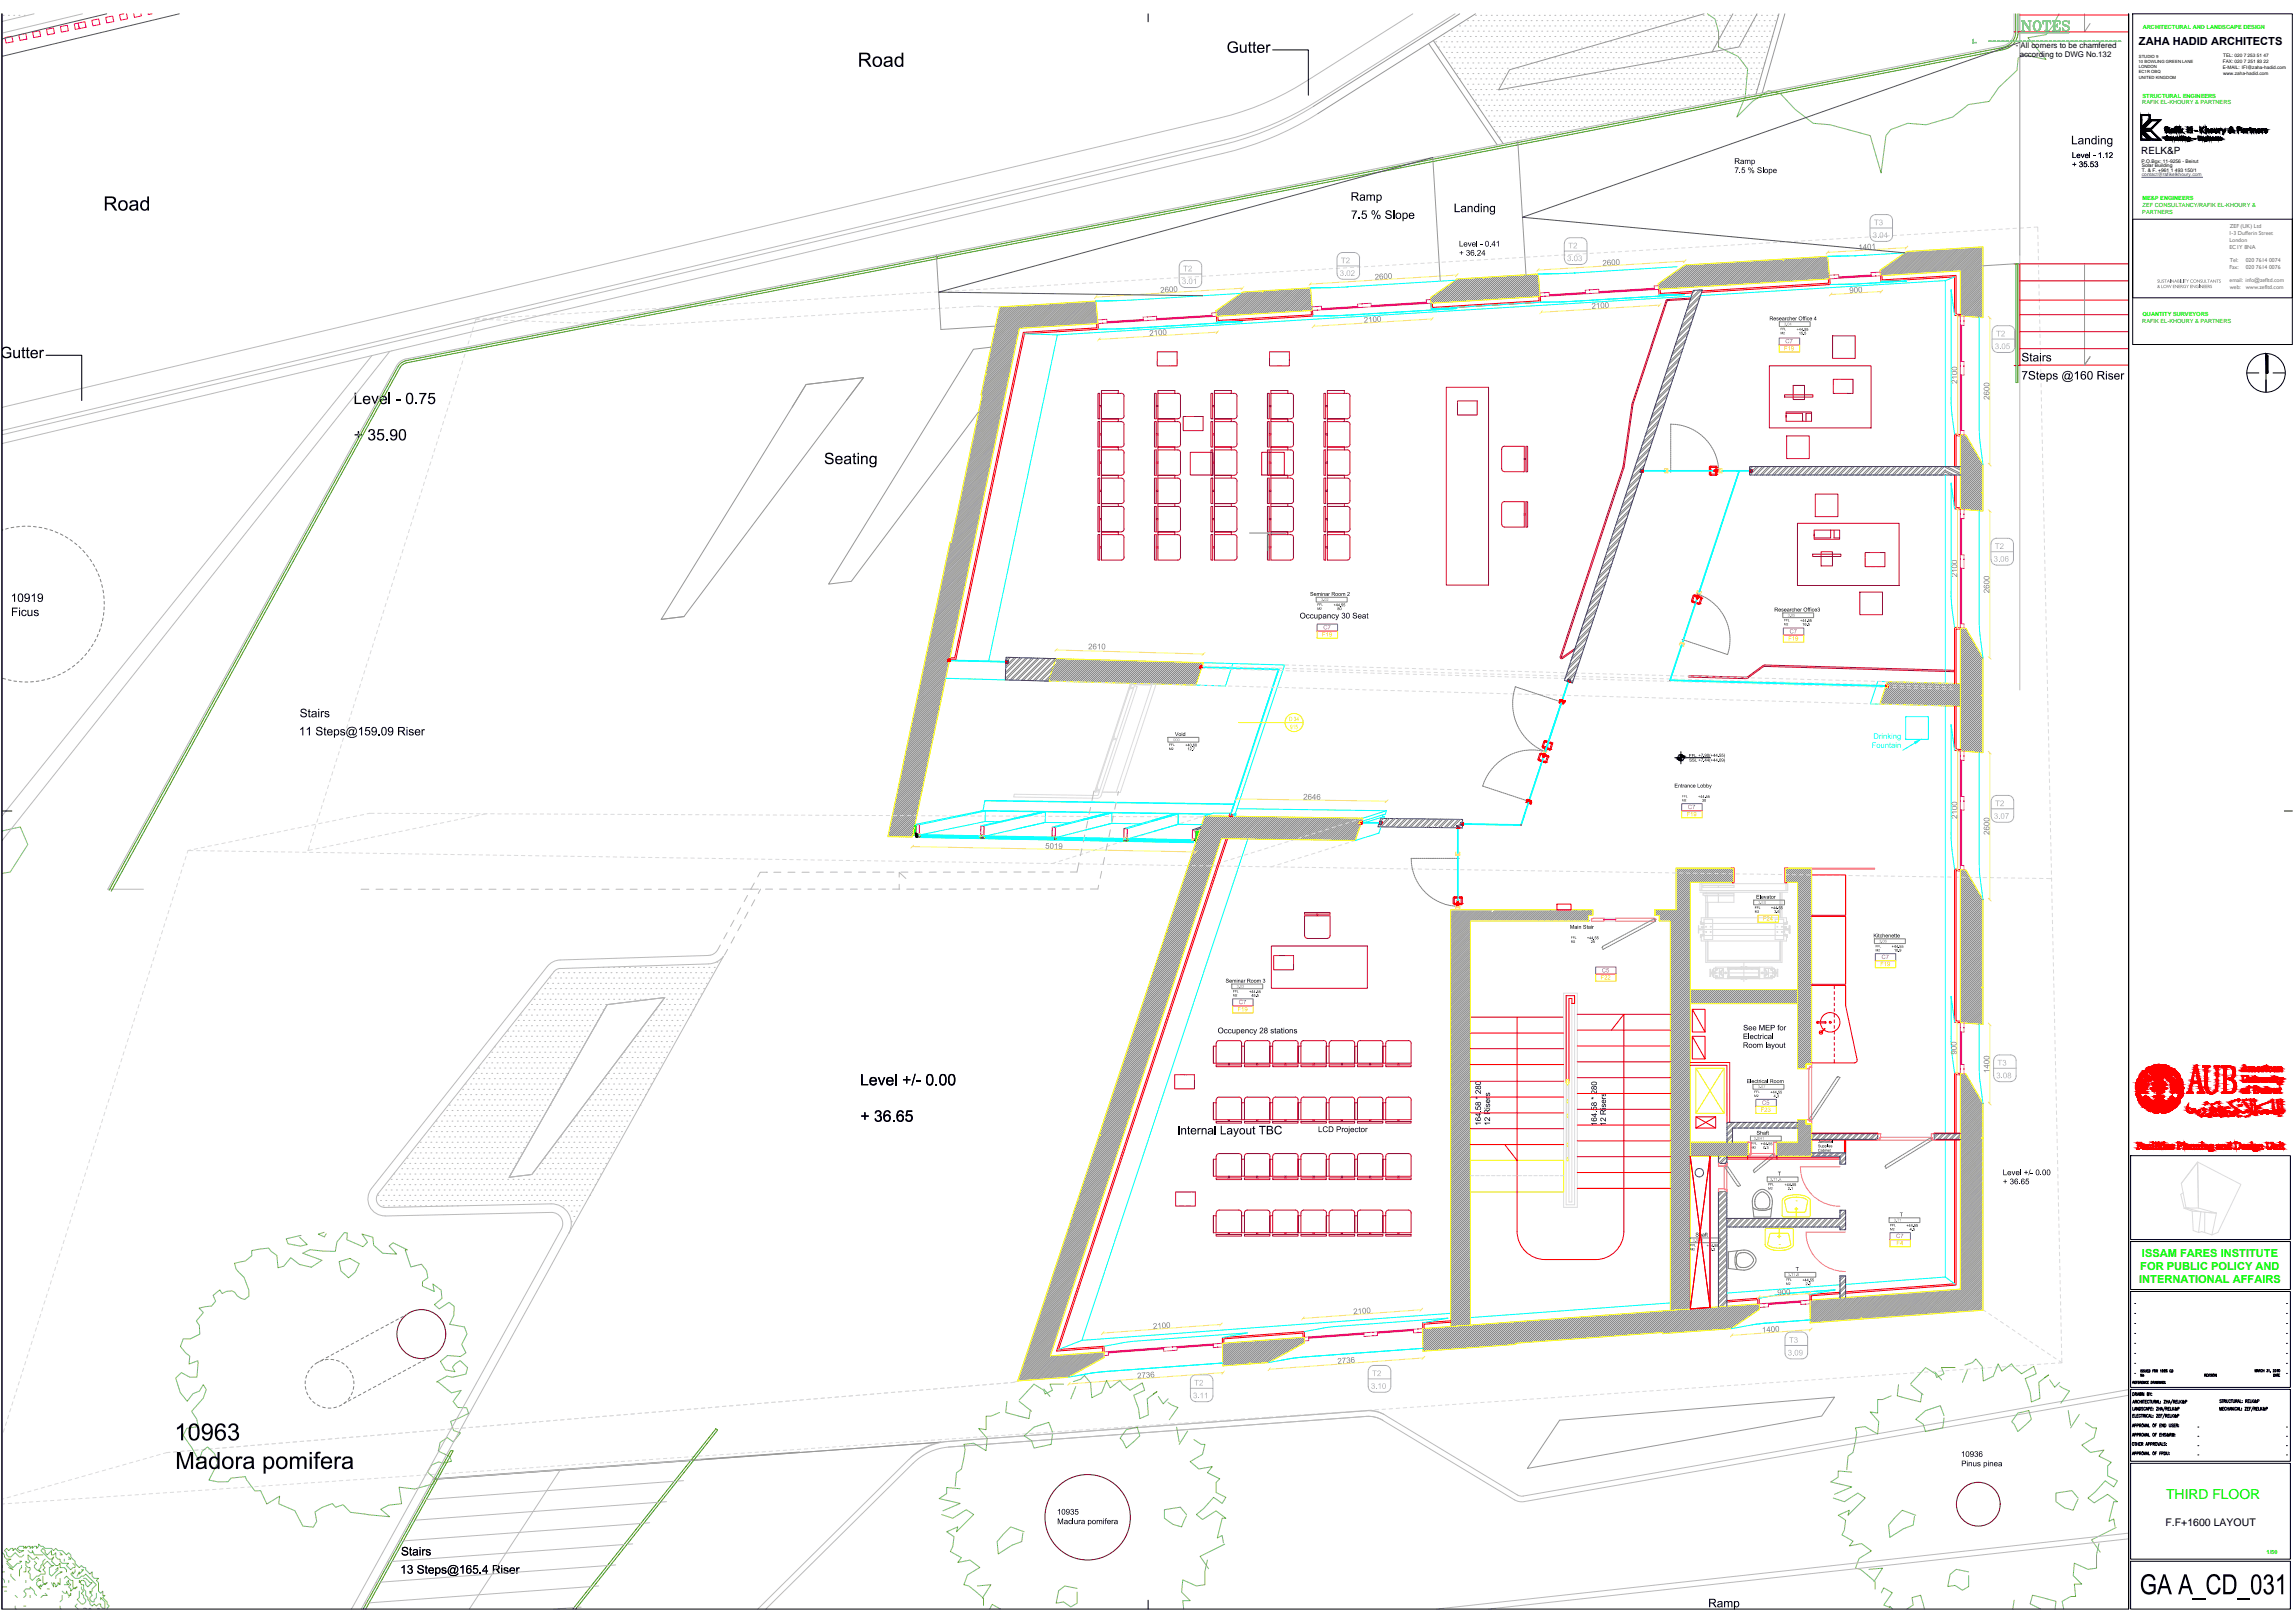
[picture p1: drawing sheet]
<svg xmlns="http://www.w3.org/2000/svg" width="841mm" height="594mm" viewBox="0 0 841 594" stroke-linecap="round" stroke-linejoin="round" font-family="sans-serif">
<defs><g id="words">
<text font-size="5.1" fill="#0f0" x="793.8" y="549">THIRD FLOOR</text>
<text font-size="4.1" x="783.8" y="16.4">ZAHA HADID ARCHITECTS</text>
<g font-size="4.1" fill="#0f0">
<text x="784.9" y="460.2">ISSAM FARES INSTITUTE</text>
<text x="784.3" y="465.1">FOR PUBLIC POLICY AND</text>
<text x="783.9" y="470.1">INTERNATIONAL AFFAIRS</text>
</g>
<text font-size="3.9" x="793.6" y="559.1">F.F+1600 LAYOUT</text>
<text font-size="3.6" x="784.7" y="56.2">RELK&amp;P</text>
<g font-size="2.9">
<text x="738.7" y="17.5">- All corners to be chamfered</text>
<text x="740.1" y="21">according to DWG No.132</text>
</g>
<g font-size="2.1" fill="#0f0">
<text x="785.2" y="10.8">ARCHITECTURAL AND LANDSCAPE DESIGN</text>
<text x="785.1" y="35.8">STRUCTURAL ENGINEERS</text>
<text x="785.1" y="38.3">RAFIK EL-KHOURY &amp; PARTNERS</text>
<text x="785.1" y="73.2">ME&amp;P ENGINEERS</text>
<text x="785.2" y="75.7">ZEF CONSULTANCY/RAFIK EL-KHOURY &amp;</text>
<text x="785.1" y="78.3">PARTNERS</text>
<text x="785.1" y="118.2">RAFIK EL-KHOURY &amp; PARTNERS</text>
<text x="785.1" y="115.7">QUANTITY SURVEYORS</text>
<text x="830.6" y="569.2">1/50</text>
</g>
<g font-size="2.1" fill="#767676">
<text x="817.1" y="83.7">ZEF (UK) Ltd</text>
<text x="816.7" y="86.1">1-3 Dufferin Street</text>
<text x="817" y="88.6">London</text>
<text x="817" y="91">EC1Y 8NA</text>
<text x="817.1" y="95.9">Tel:</text>
<text x="822.9" y="95.9">020 7614 0074</text>
<text x="817" y="98.4">Fax:</text>
<text x="822.9" y="98.4">020 7614 0076</text>
<text x="817.1" y="103.4">email: info@zefltd.com</text>
<text x="817.1" y="105.8">web:</text>
<text x="823" y="105.8">www.zefltd.com</text>
</g>
<g font-size="1.8">
<text x="784.8" y="59.5">P.O.Box: 11-9256 - Beirut</text>
<text x="784.9" y="61.2">Solar Building</text>
<text x="784.9" y="62.9">T. &amp; F. +961 1 493 150/1</text>
</g>
<text font-size="1.8" fill="#00f" x="784.9" y="64.5">contact@rafikelkhoury.com</text>
<g font-size="1.7">
<text x="814.6" y="23.1">FAX: 020 7 251 83 22</text>
<text x="814.7" y="21">TEL: 020 7 253 51 47</text>
<text x="814.6" y="25.2">E-MAIL: IFI@zaha-hadid.com</text>
<text x="814.7" y="27.3">www.zaha-hadid.com</text>
</g>
<g font-size="1.6">
<text x="783.7" y="23">10 BOWLING GREEN LANE</text>
<text x="783.8" y="21.1">STUDIO 9</text>
<text x="783.7" y="25">LONDON</text>
<text x="783.7" y="26.9">EC1R OBQ</text>
<text x="783.7" y="28.9">UNITED KINGDOM</text>
</g>
</g></defs>
<!-- layer: AL000P_Projection -->
<g fill="none" stroke="#dcdcdc" stroke-width=".37">
<path d="M538.8 425h1.3M538.8 436.6h1.3M540.7 425h1.3M540.7 436.6h1.3M542.7 425h1.3M542.7 436.6h1.3M544.6 425h1.3M544.6 436.6h1.3M546.6 425h1.3M546.6 436.6h1.3M548.5 425h1.3M548.5 436.6h1.3"/>
<path d="M550.4 425h1.3M550.4 436.6h1.3M552.4 425h1.3M552.4 436.6h1.3M554.3 425h1.3M554.3 436.6h1.3M556.2 425h1.4M556.2 436.6h1.4M558.2 425h1.3M558.2 436.6h1.3M560.1 425h1.3M560.1 436.6h1.3"/>
<path d="M562.1 425h1.3M562.1 436.6h1.3M564 425h1.3M564 436.6h1.3M565.9 425h1.4M565.9 436.6h1.4M567.9 425h1.3M567.9 436.6h1.3M569.8 425h1.3M569.8 436.6h1.3M571.8 425h1.2M571.8 436.6h1.2"/>
</g>
<!-- layer: AL400_Finishes -->
<path d="M538.8 372.6h34.2" fill="none" stroke="#f00" stroke-width=".37"/>
<!-- layer: 0 -->
<path d="M626.6 423.5h-7.2v55.9v-55.9h7.2v55.4" fill="none" stroke="#f00" stroke-width=".37"/>
<!-- layer: A-PATT-CONC -->
<g fill="none" stroke="#808080" stroke-width=".37">
<path d="M614.9 98.9l-7.1 7M617.3 97.2l-8.7 8.7M618.2 97l-8.9 8.9M618.9 97l-8.8 8.8M619.7 96.9l-8.8 8.9M620.5 96.9l-8.8 8.8M621.3 96.8l-8.8 8.9M622.1 96.8l-8.9 8.8M622.8 96.8l-8.8 8.8M623.6 96.7l-8.8 8.8M624.4 96.6l-8.8 8.9M625.2 96.6l-8.8 8.8"/>
<path d="M626 96.5l-8.9 8.9M626.7 96.5l-8.8 8.9M627.5 96.5l-8.8 8.8M628.3 96.4l-8.9 8.9M629.1 96.4l-8.8 8.8M629.9 96.3l-8.9 8.8M630.6 96.3l-8.8 8.8M631.4 96.2l-8.8 8.9M632.2 96.2l-8.9 8.8M633 96.1l-8.9 8.9M633.8 96.1l-8.9 8.8M634.6 96l-8.9 8.9"/>
<path d="M635.3 96l-8.8 8.8M636.1 96l-8.9 8.8M636.9 95.9l-8.9 8.8M637.7 95.8l-8.9 8.9M638.5 95.8l-8.9 8.8M639.2 95.7l-8.8 8.9M640 95.7l-8.8 8.8M640.8 95.7l-8.9 8.8M641.5 95.6l-8.8 8.8M642.4 95.6l-8.9 8.8M643.1 95.5l-8.8 8.8M643.9 95.4l-8.8 8.9"/>
<path d="M644.7 95.4l-8.9 8.9M645.4 95.4l-8.8 8.8M646.2 95.3l-8.8 8.9M647 95.3l-8.8 8.8M647.8 95.2l-8.8 8.8M648.6 95.2l-8.9 8.8M649.3 95.1l-8.8 8.9M650.1 95.1l-8.8 8.8M650.9 95l-8.8 8.9M651.7 95l-8.8 8.8M652.5 94.9l-8.9 8.9M653.2 94.9l-8.8 8.8"/>
<path d="M654 94.9l-8.8 8.8M654.8 94.8l-8.8 8.8M655.6 94.7l-8.8 8.9M656.4 94.7l-8.9 8.8M657.2 94.6l-8.9 8.9M657.9 94.6l-8.8 8.8M658.7 94.6l-8.8 8.8M659.5 94.5l-8.9 8.9M660.3 94.5l-8.9 8.8M661.1 94.4l-8.9 8.8M661.8 94.3l-8.8 8.9M662.6 94.3l-8.8 8.9"/>
<path d="M663.4 94.3l-8.9 8.8M664.2 94.2l-8.9 8.9M665 94.2l-8.9 8.8M665.7 94.1l-8.8 8.9M666.5 94.1l-8.8 8.8M667.3 94.1l-8.9 8.8M668 94l-8.8 8.8M668.9 93.9l-8.9 8.9M669.6 93.9l-8.8 8.8M669.8 94.4l-8.2 8.3M669.9 95.1l-7.6 7.5M670 95.7l-6.9 6.9"/>
<path d="M670 96.4l-6.1 6.2M670.1 97.1l-5.4 5.4M670.1 97.8l-4.6 4.6M670.2 98.5l-4 3.9M670.2 99.1l-3.2 3.2M670.3 99.8l-2.5 2.5M690.7 97.7l-1.7 1.7M693.1 96l-4.1 4.1M695.5 94.3l-6.4 6.5M697.9 92.7l-8.3 8.3M699.2 92.1l-8.8 8.8M700 92l-8.8 8.9"/>
<path d="M700.8 92l-8.8 8.8M701.6 91.9l-8.9 8.9M702.4 91.9l-8.9 8.8M703.1 91.8l-8.8 8.9M703.9 91.8l-8.8 8.9M704.7 91.8l-8.8 8.8M705.5 91.7l-8.9 8.8M706.3 91.6l-8.9 8.9M707 91.6l-8.8 8.8M707.8 91.6l-8.8 8.8M708.6 91.5l-8.8 8.9M709.4 91.5l-8.8 8.8"/>
<path d="M710.2 91.4l-8.9 8.9M710.9 91.4l-8.8 8.8M711.7 91.3l-8.8 8.8M712.5 91.3l-8.8 8.8M713.3 91.2l-8.8 8.9M714.1 91.2l-8.9 8.8M714.8 91.1l-8.8 8.9M715.6 91.1l-8.8 8.8M716.4 91l-8.9 8.9M717.2 91l-8.9 8.8M718 90.9l-8.9 8.9M718.7 90.9l-8.8 8.8"/>
<path d="M719.5 90.8l-8.8 8.9M720.3 90.8l-8.9 8.8M721.1 90.7l-8.9 8.9M721.9 90.7l-8.9 8.9M722.6 90.7l-8.8 8.8M723.4 90.6l-8.8 8.8M724.2 90.5l-8.9 8.9M725 90.5l-8.9 8.8M725.7 90.5l-8.8 8.8M726.6 90.4l-8.9 8.9M726.7 91l-8.3 8.3M726.7 91.7l-8.3 8.4"/>
<path d="M726.7 92.4l-8.3 8.4M726.7 93.2l-8.3 8.3M726.7 93.9l-8.3 8.3M726.7 94.6l-8.3 8.4M726.7 95.4l-8.3 8.3M726.7 96.1l-8.3 8.3M726.7 96.8l-8.3 8.4M726.7 97.6l-8.3 8.3M726.7 98.3l-8.3 8.3M726.7 99l-8.3 8.3M726.7 99.8l-8.3 8.3M366.4 112.4l-.1 .2"/>
<path d="M367.1 112.4l-1.1 1.1M367.9 112.3l-2.1 2.1M368.7 112.3l-3 3M369.5 112.2l-4.1 4M370.3 112.2l-5 5M371 112.1l-5.9 6M371.8 112.1l-6.9 6.9M372.6 112l-7.9 8M373.4 112l-8.9 8.9M374.2 111.9l-9.9 9.9M374.9 111.9l-10.8 10.9M375.7 111.8l-11.8 11.9"/>
<path d="M376.5 111.8l-12.8 12.8M377.3 111.7l-13.8 13.8M378.1 111.7l-14.8 14.7M378.8 111.7l-15.7 15.7M379.6 111.6l-16.7 16.7M380.4 111.5l-17.7 17.7M381.2 111.5l-18.7 18.7M382 111.4l-19.7 19.7M382.7 111.4l-8.8 8.9M383.5 111.4l-8.8 8.8M384.3 111.3l-8.9 8.9M385.1 111.3l-8.9 8.8"/>
<path d="M385.9 111.2l-8.9 8.8M386.6 111.2l-8.8 8.8M387.4 111.1l-8.8 8.9M388.2 111.1l-8.9 8.8M389 111l-8.9 8.9M389.7 111l-8.8 8.8M390.6 110.9l-8.9 8.9M391.3 110.9l-8.8 8.8M392.1 110.9l-8.8 8.8M392.9 110.8l-8.9 8.8M393.6 110.7l-8.8 8.9M394.4 110.7l-8.8 8.8"/>
<path d="M395.2 110.6l-8.8 8.9M396 110.6l-8.8 8.9M396.8 110.6l-8.9 8.8M397.5 110.5l-8.8 8.8M398.3 110.5l-8.8 8.8M399.1 110.4l-8.8 8.8M399.9 110.3l-8.8 8.9M400.7 110.3l-8.9 8.9M401.4 110.3l-8.8 8.8M401.7 110.8l-8.3 8.3M401.7 111.4l-7.5 7.6M401.8 112.1l-6.8 6.8"/>
<path d="M401.9 112.8l-6.2 6.1M401.9 113.4l-5.4 5.5M402 114.1l-4.7 4.7M402 114.8l-4 4M402.1 115.5l-3.2 3.2M402.2 116.1l-2.6 2.6M402.2 116.8l-1.8 1.8M402.3 117.5l-1.1 1.1M402.3 118.2l-.4 .3M447.7 112.3l-2.1 2.1M450.1 110.6l-4.4 4.4M452.5 109l-6.7 6.7"/>
<path d="M455 107.3l-8.6 8.5M456 106.9l-8.8 8.9M456.8 106.9l-8.8 8.8M457.6 106.8l-8.9 8.9M458.4 106.8l-8.9 8.8M459.1 106.8l-8.8 8.8M459.9 106.7l-8.8 8.9M460.7 106.7l-8.8 8.8M461.5 106.6l-8.9 8.8M462.3 106.5l-8.9 8.9M462.6 106.9l-8.4 8.4M463 106.5l-.2 .3"/>
<path d="M463.8 106.5l-8.8 8.8M464.6 106.4l-8.9 8.9M465.4 106.4l-8.8 8.8M466.2 106.3l-8.9 8.9M466.9 106.3l-8.8 8.8M467.7 106.2l-8.8 8.8M468.5 106.2l-8.9 8.8M469.3 106.1l-8.9 8.9M470.1 106.1l-8.9 8.8M470.8 106l-8.8 8.9M471.6 106l-8.8 8.8M472.4 105.9l-8.9 8.9"/>
<path d="M473.2 105.9l-8.9 8.8M473.9 105.8l-8.8 8.9M474.7 105.8l-8.8 8.8M475.5 105.7l-8.8 8.9M476.3 105.7l-8.9 8.8M477.1 105.6l-8.9 8.9M477.8 105.6l-8.8 8.9M478.6 105.6l-8.8 8.8M479.4 105.5l-8.8 8.8M480.2 105.4l-8.9 8.9M480.3 106.1l-8.2 8.1M480.3 106.8l-7.4 7.4"/>
<path d="M480.4 107.4l-6.7 6.8M480.5 108.1l-6 6M480.6 108.8l-5.3 5.3M480.6 109.5l-4.6 4.5M480.6 110.1l-3.8 3.8M480.7 110.8l-3.1 3.1M480.8 111.4l-2.4 2.5M480.9 112.1l-1.7 1.7M480.9 112.8l-1 1M480.9 113.5l-.2 .2M524.3 109h-.1M526.7 107.3l-2.5 2.4"/>
<path d="M529.2 105.6l-4.9 4.8M531.6 103.9l-7.2 7.2M534 102.2l-8.9 8.8M534.7 102.1l-8.8 8.9M535.5 102.1l-8.8 8.8M536.3 102l-8.8 8.9M537.1 102l-8.8 8.8M537.9 101.9l-8.9 8.9M538.6 101.9l-8.8 8.8M539.4 101.8l-8.8 8.9M540.2 101.8l-8.8 8.8M541 101.8l-8.8 8.8"/>
<path d="M541.8 101.7l-8.9 8.8M542.6 101.6l-8.9 8.9M543.3 101.6l-8.8 8.8M543.7 102l-8.5 8.4M544.1 101.5l-.3 .4M544.9 101.5l-8.8 8.8M545.7 101.5l-8.9 8.8M546.5 101.4l-8.9 8.9M547.2 101.4l-8.8 8.8M548 101.3l-8.8 8.8M548.8 101.2l-8.9 8.9M549.6 101.2l-8.9 8.9"/>
<path d="M550.4 101.2l-8.9 8.8M551.1 101.1l-8.8 8.9M551.9 101.1l-8.8 8.8M552.7 101l-8.9 8.9M553.5 101l-8.9 8.8M554.3 101l-8.9 8.8M555 100.9l-8.8 8.8M555.8 100.8l-8.8 8.9M556.6 100.8l-8.9 8.8M557.3 100.7l-8.8 8.9M558.2 100.7l-8.9 8.8M558.9 100.7l-8.8 8.8"/>
<path d="M559.7 100.6l-8.8 8.9M560.5 100.6l-8.9 8.8M561.2 100.5l-8.8 8.8M562 100.4l-8.8 8.9M562.8 100.4l-8.8 8.8M563.6 100.4l-8.8 8.8M563.7 101l-8.2 8.2M563.8 101.6l-7.5 7.5M563.9 102.3l-6.8 6.8M564 102.9l-6.1 6.1M564 103.6l-5.3 5.4M564 104.3l-4.6 4.6"/>
<path d="M564.1 105l-3.9 3.9M564.2 105.6l-3.2 3.2M564.2 106.3l-2.4 2.5M564.3 107l-1.7 1.7M564.3 107.7l-1 1M564.4 108.4l-.3 .2M610 102.3l-2.3 2.2M612.5 100.6l-4.7 4.6M670.4 100.4l-1.8 1.9M670.4 101.1l-1 1.1M670.5 101.8l-.4 .4M726.7 100.5l-8.3 8.3"/>
<path d="M726.7 101.2l-8.3 8.3M726.7 102l-8.3 8.3M726.7 102.7l-8.3 8.3M726.7 103.4l-8.3 8.3M726.7 104.2l-8.3 8.3M726.7 104.9l-8.3 8.3M726.7 105.6l-8.3 8.3M726.7 106.4l-8.3 8.3M726.7 107.1l-8.3 8.3M726.7 107.8l-7.9 7.9M726.7 108.5l-7.3 7.3M726.7 109.3l-6.6 6.6"/>
<path d="M726.7 110l-5.9 5.9M726.7 110.7l-5.2 5.2M726.7 111.5l-4.5 4.5M726.7 112.2l-3.8 3.9M726.7 112.9l-3.2 3.2M726.7 113.7l-2.5 2.4M726.7 114.4l-1.8 1.8M726.7 115.1l-1.1 1.2M726.7 115.9l-.4 .4M369.6 139.2l-10.8 10.8M369.8 138.2l-10.8 10.8M370 137.3l-10.8 10.8"/>
<path d="M370.2 136.4l-10.8 10.8M370.4 135.5l-10.8 10.8M370.6 134.5l-10.8 10.9M370.8 133.6l-11.2 11.2M371 132.7l-11.4 11.3M371.2 131.8l-11.4 11.3M371.4 130.8l-11.4 11.4M371.6 129.9l-11.4 11.4M371.8 129l-11.4 11.4M372 128l-11.4 11.4M372.1 127.1l-11.3 11.4M372.3 126.2l-11.3 11.4"/>
<path d="M372.6 125.3l-11.4 11.3M372.7 124.3l-11.4 11.4M372.9 123.4l-11.3 11.4M373.1 122.5l-11.4 11.3M373.3 121.6l-11.4 11.4M373.5 120.6l-11.4 11.4M365.3 159.6l-10.8 10.8M365.5 158.7l-10.8 10.7M365.7 157.7l-10.8 10.8M365.9 156.8l-10.8 10.8M366.1 155.9l-10.8 10.8M366.3 154.9l-10.8 10.9"/>
<path d="M366.5 154l-10.8 10.8M366.7 153.1l-10.8 10.8M366.9 152.1l-10.8 10.9M367.1 151.2l-10.8 10.8M367.3 150.3l-10.9 10.8M367.5 149.4l-10.9 10.8M367.7 148.4l-10.8 10.8M367.9 147.5l-10.9 10.8M368 146.6l-10.8 10.8M368.2 145.7l-10.8 10.8M368.5 144.7l-10.9 10.9M368.6 143.8l-10.8 10.8"/>
<path d="M368.8 142.9l-10.8 10.8M369 141.9l-10.8 10.9M369.2 141l-10.8 10.8M369.4 140.1l-10.8 10.8M718.5 159.2l-.1 .1M719.2 159.2l-.8 .8M719.9 159.3l-1.5 1.5M720.5 159.4l-2.1 2.1M720.8 159.9l-2.4 2.3M361 180l-10.8 10.8M361.2 179.1l-10.8 10.8M361.4 178.1l-10.8 10.8"/>
<path d="M361.6 177.2l-10.8 10.8M361.8 176.3l-10.8 10.8M362 175.3l-10.8 10.8M362.2 174.4l-10.8 10.8M362.4 173.5l-10.8 10.8M362.6 172.5l-10.8 10.9M362.8 171.6l-10.9 10.8M363 170.7l-10.8 10.8M363.2 169.8l-10.8 10.8M363.4 168.9l-10.9 10.7M363.5 167.9l-10.8 10.8M363.8 167l-10.9 10.8"/>
<path d="M363.9 166.1l-10.8 10.8M364.1 165.1l-10.8 10.8M364.3 164.2l-10.8 10.8M364.5 163.3l-10.8 10.8M364.7 162.3l-10.8 10.9M364.9 161.4l-10.8 10.8M365.1 160.5l-10.8 10.8M721 160.3l-2.6 2.7M721.3 160.8l-2.9 2.9M721.6 161.2l-3.2 3.3M721.8 161.7l-3.4 3.5M722.1 162.2l-3.7 3.7"/>
<path d="M722.4 162.6l-4 4.1M722.6 163.1l-4.2 4.3M722.9 163.6l-4.5 4.5M723.2 164l-4.8 4.8M723.4 164.5l-5 5.1M723.7 165l-5.3 5.3M724 165.4l-5.6 5.6M724.2 165.9l-5.8 5.9M724.5 166.4l-6.1 6.1M724.8 166.8l-6.4 6.4M725 167.3l-6.6 6.7M725.3 167.8l-6.9 6.9"/>
<path d="M725.6 168.2l-7.2 7.2M725.8 168.7l-7.4 7.4M726.1 169.1l-7.7 7.8M726.4 169.6l-8 8M726.6 170.1l-8.2 8.2M726.7 170.8l-8.3 8.3M726.7 171.5l-8.3 8.3M726.7 172.2l-8.3 8.3M726.7 173l-8.3 8.3M726.7 173.7l-8.3 8.3M726.7 174.4l-8.3 8.3M726.7 175.2l-8.3 8.3"/>
<path d="M726.7 175.9l-8.3 8.3M726.7 176.6l-8.3 8.3M726.7 177.3l-8.3 8.4M726.7 178.1l-8.3 8.3M726.7 178.8l-7.8 7.7M726.7 179.5l-7.1 7.1M348.3 198.6l-.2 .2M356.9 199.4l-11.4 11.4M357.1 198.5l-11.4 11.4M357.3 197.6l-11.4 11.3M357.5 196.7l-11.4 11.4M357.7 195.7l-11.4 11.4"/>
<path d="M357.9 194.8l-11.4 11.4M358.1 193.9l-11.4 11.4M358.3 192.9l-11.4 11.4M358.5 192l-11.4 11.4M358.7 191.1l-11.4 11.4M358.8 190.1l-11.3 11.4M359.1 189.3l-11.4 11.3M359.3 188.3l-11.4 11.4M359.4 187.4l-10.8 10.8M359.6 186.5l-10.8 10.8M359.8 185.5l-10.8 10.8M360 184.6l-10.8 10.8"/>
<path d="M360.2 183.7l-10.8 10.8M360.4 182.7l-10.8 10.9M360.6 181.8l-10.8 10.8M360.8 180.9l-10.8 10.8M726.4 180.6l-6.1 6.1M726.7 180.3l-.2 .2M726.7 181l-5.7 5.7M726.7 181.7l-5.1 5.1M726.7 182.4l-4.4 4.4M726.7 183.2l-3.7 3.7M726.7 183.9l-3 3M726.7 184.6l-2.3 2.4"/>
<path d="M726.7 185.4l-1.7 1.7M726.7 186.1l-1 1M726.7 186.8l-.3 .3M352.6 219.8l-11.4 11.4M352.8 218.9l-11.4 11.4M353 218l-11.4 11.3M353.2 217.1l-11.4 11.3M353.4 216.1l-11.4 11.4M353.6 215.2l-11.4 11.4M353.8 214.3l-11.4 11.4M354 213.3l-11.4 11.4M354.2 212.4l-11.4 11.4"/>
<path d="M354.4 211.5l-11.4 11.4M354.6 210.6l-11.4 11.3M354.7 209.6l-11.3 11.4M355 208.7l-11.4 11.4M355.2 207.8l-11.4 11.3M355.3 206.9l-11.4 11.3M355.5 205.9l-11.3 11.4M355.7 205l-11.3 11.4M355.9 204.1l-11.4 11.4M356.1 203.1l-11.4 11.4M356.3 202.2l-11.3 11.4M356.5 201.3l-11.4 11.4"/>
<path d="M356.7 200.3l-11.4 11.4M348.5 239.3l-11.4 11.4M348.7 238.4l-11.4 11.4M348.9 237.5l-11.4 11.3M349.1 236.5l-11.4 11.4M349.3 235.6l-11.4 11.4M349.5 234.7l-11.4 11.3M349.7 233.8l-11.4 11.3M349.9 232.8l-11.4 11.4M350.1 231.9l-11.4 11.4M350.3 231l-11.4 11.3M350.5 230l-11.4 11.4"/>
<path d="M350.6 229.1l-11.3 11.4M350.8 228.2l-11.3 11.4M351.1 227.3l-11.4 11.3M351.2 226.3l-11.3 11.4M351.4 225.4l-11.4 11.4M351.6 224.5l-11.3 11.4M351.8 223.5l-11.4 11.4M352 222.6l-11.4 11.4M352.2 221.7l-11.3 11.4M352.4 220.8l-11.4 11.3M718.7 230l-.3 .3M719.4 230.1l-1 .9"/>
<path d="M720 230.1l-1.6 1.7M720.5 230.3l-2.1 2.2M720.8 230.8l-2.4 2.4M721.1 231.3l-2.7 2.7M721.3 231.7l-2.9 3M721.6 232.2l-3.2 3.2M721.9 232.6l-3.5 3.6M722.2 233.1l-3.8 3.8M722.4 233.6l-4 4M722.7 234l-4.3 4.4M723 234.5l-4.6 4.6M723.2 235l-4.8 4.8"/>
<path d="M723.5 235.4l-5.1 5.2M723.8 235.9l-5.4 5.4M724 236.4l-5.6 5.6M724.3 236.8l-5.9 5.9M724.6 237.3l-6.2 6.2M724.8 237.7l-6.4 6.5M725.1 238.2l-6.7 6.7M725.4 238.7l-7 7M725.6 239.1l-7.2 7.3M725.9 239.6l-7.5 7.5M344.2 259.7l-11.4 11.4M344.4 258.8l-11.4 11.4"/>
<path d="M344.6 257.8l-11.4 11.4M344.8 256.9l-11.4 11.4M345 256l-11.4 11.4M345.2 255.1l-11.4 11.3M345.4 254.2l-11.4 11.3M345.6 253.2l-11.4 11.4M345.8 252.3l-11.4 11.4M346 251.4l-11.4 11.3M346.1 250.4l-11.3 11.4M346.4 249.5l-11.4 11.4M346.5 248.6l-11.3 11.4M346.7 247.6l-11.3 11.4"/>
<path d="M346.9 246.7l-11.3 11.4M347.1 245.8l-11.3 11.4M347.2 242l-10.5 10.5M347.3 244.9l-11.4 11.3M347.5 244l-11.3 11.3M347.7 242.3l-11.2 11.2M347.7 243l-11.4 11.4M348.1 241.2l-.2 .2M348.3 240.2l-11.4 11.4M386.9 243.3l-1 1.1M387.5 241.3l-.9 .9M388.3 241.3l-1.2 1.2"/>
<path d="M389 241.3l-1.9 1.9M389.7 241.3l-4.1 4.1M390.4 241.3l-5.2 5.2M391.1 241.4l-6.3 6.2M391.8 241.4l-7.3 7.3M392.5 241.4l-8 8.1M393.3 241.4l-8.1 8.1M393.9 241.4l-8 8.1M394.7 241.5l-8.1 8M395.4 241.5l-8.1 8M396.1 241.5l-8.1 8M396.8 241.5l-8.1 8.1"/>
<path d="M397.5 241.5l-8 8.1M398.2 241.5l-8 8.1M398.9 241.6l-8 8M399.7 241.6l-8.1 8.1M400.4 241.6l-8.1 8.1M401.1 241.6l-8.1 8.1M401.8 241.7l-8.1 8M402.5 241.7l-8.1 8M403.2 241.7l-8 8.1M403.9 241.7l-8.1 8.1M404.7 241.7l-8.1 8.1M405.4 241.8l-8.1 8"/>
<path d="M406 241.8l-8 8M406.8 241.8l-8.1 8M407.5 241.8l-8.1 8.1M408.2 241.8l-8.1 8.1M408.9 241.8l-8.1 8.1M409.6 241.9l-8 8M410.3 241.9l-8 8.1M411 241.9l-8 8.1M411.8 241.9l-8.1 8.1M412.5 242l-8.1 8M413.2 242l-8.1 8M413.9 242l-8.1 8"/>
<path d="M414.6 242l-8 8M415.3 242l-8 8.1M416 242l-8 8.1M416.8 242l-8.1 8.1M417.5 242.1l-8.1 8M418.2 242.1l-8.1 8.1M418.9 242.1l-8.1 8.1M419.6 242.1l-8 8.1M420.3 242.2l-8.1 8M421 242.2l-8.1 8.1M421.8 242.2l-8.1 8.1M422.4 242.2l-8 8.1"/>
<path d="M423.1 242.3l-8 8M423.9 242.3l-8.1 8M424.6 242.3l-8.1 8M425.3 242.3l-8.1 8M426 242.3l-8.1 8.1M426.7 242.3l-8 8.1M427.4 242.3l-8 8.1M428.1 242.4l-8 8M428.9 242.4l-8.1 8.1M429.6 242.4l-8.1 8.1M430.3 242.4l-8.1 8.1M431 242.5l-8.1 8"/>
<path d="M431.7 242.5l-8 8.1M432.4 242.5l-8.1 8.1M433.1 242.5l-8 8.1M433.9 242.6l-8.1 8M434.5 242.6l-8 8M435.3 242.6l-8.1 8M436 242.6l-8.1 8M436.7 242.6l-8.1 8.1M437.4 242.6l-8.1 8.1M438.1 242.6l-8 8.1M438.4 250.4l-.5 .5M438.8 249.3l-1.6 1.6"/>
<path d="M438.8 242.7l-8 8M439.2 248.2l-2.8 2.7M439.5 247.1l-3.7 3.8M439.5 242.7l-8 8.1M439.6 244.8l-6 6M439.9 246l-4.9 4.9M440.3 242.7l-8.1 8.1M440.3 244.9l-6 6M440.6 243.8l-.1 .2M441 242.7l-8.1 8.1M691.1 251.7l-.3 .3M691.7 249.7l-.1 .1"/>
<path d="M692.4 249.7l-1.2 1.2M693.1 249.7l-1.2 1.2M693.8 249.7l-3.3 3.4M694.5 249.8l-4.4 4.4M695.2 249.8l-5.4 5.5M695.9 249.8l-6.5 6.6M696.7 249.8l-7.7 7.6M697.4 249.8l-8.1 8.1M698.1 249.8l-8.1 8.1M698.8 249.9l-8.1 8M699.5 249.9l-8 8.1M700.2 249.9l-8 8.1"/>
<path d="M700.9 249.9l-8 8.1M701.7 249.9l-8.1 8.1M702.4 250l-8.1 8M703.1 250l-8.1 8M703.8 250l-8.1 8M704.5 250l-8 8.1M705.2 250l-8.1 8.1M705.9 250l-8 8.1M706.7 250.1l-8.1 8M707.3 250.1l-8 8.1M708.1 250.1l-8.1 8.1M708.8 250.1l-8.1 8.1"/>
<path d="M709.5 250.2l-8.1 8M710.2 250.2l-8.1 8M710.9 250.2l-8.1 8.1M711.6 250.2l-8 8.1M712.3 250.2l-8 8.1M713 250.3l-8 8M713.8 250.3l-8.1 8M714.5 250.3l-8.1 8M715.2 250.3l-8.1 8.1M715.9 250.3l-8.1 8.1M716.6 250.3l-8 8.1M717.3 250.4l-8.1 8"/>
<path d="M718 250.4l-8 8.1M726.2 240.1l-7.8 7.7M726.3 254.6l-7.9 7.9M726.4 240.5l-8 8.1M726.7 241l-8.3 8.3M726.7 241.8l-8.3 8.2M726.7 242.5l-16 16M726.7 243.2l-15.3 15.3M726.7 244l-14.6 14.5M726.7 244.7l-13.9 13.8M726.7 245.4l-13.2 13.2M726.7 246.1l-12.5 12.5"/>
<path d="M726.7 246.9l-11.7 11.7M726.7 247.6l-11 11M726.7 248.3l-10.3 10.3M726.7 249.1l-9.6 9.5M726.7 249.8l-8.9 8.9M726.7 250.5l-8.3 8.4M726.7 251.2l-8.3 8.4M726.7 252l-8.3 8.3M726.7 252.7l-8.3 8.4M726.7 253.4l-8.3 8.4M726.7 254.2l-.4 .3M726.7 254.9l-8.3 8.3"/>
<path d="M726.7 255.6l-8.3 8.4M726.7 256.4l-8.3 8.3M726.7 257.1l-8.3 8.3M726.7 257.8l-8.3 8.4M726.7 258.6l-8.3 8.3M726.7 259.3l-8.3 8.3M340.1 279.2l-11.4 11.4M340.3 278.2l-11.4 11.4M340.5 277.3l-11.4 11.4M340.7 276.4l-11.4 11.4M340.9 275.5l-11.4 11.3M341.1 274.6l-11.4 11.3"/>
<path d="M341.3 273.6l-11.4 11.4M341.4 272.7l-11.3 11.3M341.7 271.8l-11.4 11.4M341.9 270.8l-11.4 11.4M342 269.9l-11.3 11.4M342.3 269l-11.4 11.4M342.4 268l-11.3 11.4M342.6 267.1l-11.4 11.4M342.8 266.2l-11.3 11.4M343 265.3l-11.3 11.3M343.2 264.4l-11.4 11.3M343.4 263.4l-11.4 11.4"/>
<path d="M343.6 262.5l-11.3 11.3M343.8 261.6l-11.4 11.4M344 260.6l-11.4 11.4M726.7 260l-8.3 8.3M726.7 260.8l-8.3 8.3M726.7 261.5l-8.3 8.3M726.7 262.2l-8.3 8.3M726.7 263l-8.3 8.3M726.7 263.7l-8.3 8.3M726.7 264.4l-8.3 8.3M726.7 265.2l-8.3 8.3M726.7 265.9l-8.3 8.3"/>
<path d="M726.7 266.6l-8.3 8.3M726.7 267.4l-7.7 7.7M726.7 268.1l-7 7.1M726.7 268.8l-6.4 6.4M726.7 269.6l-5.7 5.6M726.7 270.3l-5 5M726.7 271l-4.3 4.4M726.7 271.7l-3.7 3.7M726.7 272.5l-3 2.9M726.7 273.2l-2.3 2.3M726.7 273.9l-1.6 1.7M726.7 274.7l-1 .9"/>
<path d="M726.7 275.4l-.3 .3M335.8 299.6l-6.9 6.9M336 298.6l-7.8 7.9M336.2 297.7l-8.8 8.8M336.4 296.8l-9.7 9.6M336.6 295.9l-10.6 10.5M336.8 295l-11.4 11.3M337 294l-11.4 11.4M337.2 293.1l-11.4 11.3M337.3 292.2l-11.3 11.3M337.6 291.2l-11.4 11.4M337.8 290.3l-11.4 11.4"/>
<path d="M337.9 289.4l-11.3 11.4M338.1 288.4l-11.3 11.4M338.3 287.5l-11.3 11.4M338.5 286.6l-11.3 11.4M338.7 285.7l-11.4 11.3M338.9 284.8l-11.3 11.3M339.1 283.8l-11.4 11.4M339.3 282.9l-11.4 11.3M339.5 282l-11.3 11.3M339.7 281l-11.4 11.4M339.9 280.1l-11.4 11.4M441.9 298.8l-.7 .8"/>
<path d="M442.7 298.9l-1.9 1.8M443.4 298.9l-2.9 2.9M444.1 298.9l-4 3.9M444.8 298.9l-5.1 5M445.5 298.9l-6.1 6.1M446.3 298.9l-7.3 7.2M447 298.9l-8.3 8.3M447.7 298.9l-9.4 9.4M448.4 298.9l-10.5 10.5M449.1 298.9l-11.5 11.6M449.9 298.9l-12.7 12.7M450.6 298.9l-13.7 13.8"/>
<path d="M451.3 299l-14.8 14.8M452.1 299l-16 15.9M452.8 299l-17 17M453.5 299l-18.1 18.1M454.2 299l-19.2 19.2M454.9 299l-20.2 20.3M455.7 299l-21.4 21.4M456.4 299l-8.1 8.2M457.1 299l-8.1 8.2M457.8 299.1l-8.1 8.1M458.5 299.1l-8.1 8.1M459.3 299.1l-8.2 8.1"/>
<path d="M460 299.1l-8.1 8.1M460.7 299.1l-8.1 8.1M461.4 299.1l-8.1 8.1M462.1 299.1l-8.1 8.1M462.9 299.1l-8.2 8.1M463.6 299.2l-8.1 8.1M464.3 299.2l-8.1 8.1M465 299.2l-8.1 8.1M465.8 299.2l-8.1 8.1M466.5 299.2l-8.1 8.1M467.2 299.2l-8.1 8.1M467.9 299.2l-8.1 8.1"/>
<path d="M468.7 299.2l-8.2 8.1M469.4 299.2l-8.2 8.1M470.1 299.2l-8.1 8.2M470.8 299.2l-8.1 8.2M471.5 299.2l-8.1 8.2M472.3 299.3l-8.2 8.1M473 299.3l-8.2 8.1M473.7 299.3l-8.1 8.1M474.4 299.3l-8.1 8.1M475.1 299.3l-8.1 8.1M475.9 299.3l-8.2 8.2M476.6 299.3l-8.2 8.2"/>
<path d="M477.3 299.3l-8.1 8.2M478 299.4l-8.1 8.1M478.7 299.4l-8.1 8.1M479.5 299.4l-8.1 8.1M480.2 299.4l-8.1 8.1M480.9 299.4l-8.1 8.1M481.7 299.4l-8.2 8.1M482.4 299.4l-8.2 8.1M483.1 299.4l-8.1 8.1M483.8 299.5l-8.1 8M484.5 299.5l-8.1 8.1M485.3 299.5l-8.2 8.1"/>
<path d="M486 299.5l-8.2 8.1M486.7 299.5l-8.1 8.1M487.4 299.5l-8.1 8.1M488.1 299.5l-8.1 8.1M488.9 299.5l-8.2 8.1M489.6 299.5l-8.2 8.1M490.3 299.5l-8.1 8.2M491 299.5l-8.1 8.2M491.7 299.5l-8.1 8.2M492.4 299.5l-8.1 8.2M493.2 299.6l-8.2 8.1M493.9 299.6l-8.1 8.1"/>
<path d="M494.6 299.6l-8.1 8.1M495.3 299.6l-8.1 8.1M496 299.6l-8 8.1M496.8 299.6l-8.1 8.1M497.5 299.6l-8.1 8.1M498.2 299.6l-8.1 8.1M499 299.7l-8.2 8.1M334.4 306.1l-.5 .5M334.6 305.2l-1.4 1.4M334.8 304.2l-2.3 2.4M335 303.3l-3.2 3.2M335.2 302.4l-4.2 4.1"/>
<path d="M335.4 301.4l-5.1 5.1M335.6 300.5l-6 6M443.7 319.1l-13.4 13.3M444.1 318l-13.4 13.3M444.4 316.9l-13.3 13.3M444.8 315.8l-13.4 13.3M445.2 314.6l-13.4 13.4M445.5 313.5l-13.3 13.4M445.9 312.5l-13.4 13.3M446.2 311.4l-13.3 13.3M446.6 310.3l-13.4 13.3M446.9 309.2l-13.3 13.4"/>
<path d="M447.3 308.1l-13.4 13.4M496.7 307.8h-.1M497.1 306.6l-1.2 1.2M497.4 305.5l-2.2 2.3M497.8 304.4l-3.4 3.4M498.1 301.2l-6.5 6.6M498.2 303.3l-4.5 4.5M498.3 301.7l-6 6.1M498.6 302.2l-5.6 5.6M499.3 300l-.8 .8M614.6 318l-.4 .3M615.3 318l-1.1 1.1"/>
<path d="M616.1 318l-1.9 1.8M616.8 318l-2.6 2.5M617.5 318l-3.3 3.3M618.3 318l-4.1 4M619 318l-4.8 4.7M619.7 318l-5.5 5.5M620.5 318l-6.3 6.2M621.2 318l-7 6.9M621.9 318l-7.7 7.7M622.7 318l-8.5 8.4M623.4 318l-9.2 9.1M624.1 318l-9.9 9.9"/>
<path d="M624.9 318l-5.2 5.1M625.6 318l-5.2 5.1M626.3 318l-5.2 5.1M627.1 318l-5.2 5.1M627.8 318l-5.2 5.1M628.5 318l-5.2 5.1M629.2 318l-5.1 5.1M630 318l-5.2 5.1M630.7 318l-5.2 5.1M631.4 318l-5.1 5.1M632.2 318l-5.2 5.1M632.9 318l-5.2 5.1"/>
<path d="M633.6 318l-5.1 5.1M634.2 318.1l-5 5M634.9 318.2l-5 4.9M635.2 318.5l-4.5 4.6M635.2 319.3l-3.8 3.8M635.2 320l-3.1 3.1M718.7 318.5l-.3 .3M719.4 318.6l-1 1M720 318.6l-1.6 1.7M720.5 318.8l-2.1 2.2M720.8 319.3l-2.4 2.5M721.1 319.8l-2.7 2.7"/>
<path d="M436.8 339.8l-13.4 13.4M437.2 338.7l-13.4 13.4M437.5 337.6l-13.3 13.4M437.9 336.5l-13.4 13.4M438.3 335.4l-13.4 13.4M438.6 334.3l-13.3 13.4M439 333.3l-13.4 13.3M439.4 332.2l-13.4 13.3M439.7 331.1l-13.3 13.3M440.1 330l-13.4 13.3M440.4 328.9l-13.3 13.4M440.8 327.8l-13.3 13.3"/>
<path d="M441.1 326.7l-13.3 13.3M441.5 325.6l-13.3 13.3M441.9 324.5l-13.4 13.3M442.2 323.4l-13.3 13.3M442.6 322.3l-13.4 13.4M443 321.2l-13.4 13.4M443.3 320.1l-13.3 13.4M532 333.2l-.4 .4M532.7 333.2l-1.1 1.1M533.5 333.2l-1.9 1.9M534.2 333.2l-2.6 2.6M534.9 333.2l-3.3 3.3"/>
<path d="M535.6 333.2l-4 4.1M536.4 333.2l-4.8 4.8M537.1 333.2l-5.5 5.5M537.8 333.2l-6.2 6.3M538.6 333.2l-7 7M538.8 338.1l-7.2 7.2M538.8 338.8l-7.2 7.3M538.8 339.5l-7.2 7.3M539.3 333.2l-7.7 7.7M540 333.2l-8.4 8.5M540.8 333.2l-9.2 9.2M541.5 333.2l-9.9 9.9"/>
<path d="M542.2 333.2l-10.6 10.7M543 333.2l-11.4 11.4M543.7 333.2l-4.1 4.1M544.4 333.2l-4.1 4.1M545.2 333.2l-4.2 4.1M545.9 333.2l-4.1 4.1M546.6 334l-3.4 3.3M546.6 333.2l-4.1 4.1M548.1 333.2l-4.1 4.1M548.8 333.2l-4.1 4.1M549.6 333.2l-4.2 4.1M550.3 333.2l-4.2 4.1"/>
<path d="M551 333.2l-4.1 4.1M551.8 333.2l-4.2 4.1M552.5 333.2l-4.2 4.1M553.2 333.2l-4.1 4.1M554 333.2l-4.2 4.1M554.7 333.2l-4.2 4.1M555.4 333.2l-4.1 4.1M556.2 333.2l-4.2 4.1M556.9 333.2l-4.2 4.1M557.6 333.2l-4.1 4.1M558.3 333.2l-4.1 4.1M559.1 333.2l-4.2 4.1"/>
<path d="M559.8 333.2l-4.1 4.1M560.5 333.2l-4.1 4.1M561.3 333.2l-4.2 4.1M562 333.2l-4.1 4.1M562.7 333.2l-4.1 4.1M563.4 333.2l-4.1 4.1M564.2 333.2l-4.1 4.1M564.9 333.2l-4.1 4.1M565.6 333.2l-4.1 4.1M566.4 333.2l-4.1 4.1M567.1 333.2l-4.1 4.1M567.8 333.2l-4.1 4.1"/>
<path d="M568.6 333.2l-4.1 4.1M569.3 333.2l-4.1 4.1M570 333.2l-4.1 4.1M570.8 333.2l-4.1 4.1M571.5 333.2l-4.1 4.1M572.2 333.2l-4.1 4.1M573 333.2l-4.2 4.1M573.7 333.2l-4.1 4.1M574.4 333.2l-4.1 4.1M575.2 333.2l-4.2 4.1M575.9 333.2l-4.1 4.1M576.7 333.2l-4.2 4.1"/>
<path d="M577.4 333.2l-4.2 4.1M578.1 333.2l-4.2 4.1M578.9 333.2l-4.2 4.1M579.6 333.2l-4.2 4.1M580.3 333.2l-4.2 4.1M581 333.2l-4.1 4.1M581.8 333.2l-4.2 4.1M582.1 337.3h.1M582.1 335.8l-1.6 1.5M582.1 336.5l-.8 .8M582.5 333.2l-4.2 4.1M583.2 333.2l-4.1 4.1"/>
<path d="M583.7 333.5l-3.9 3.8M583.7 334.2l-1.1 1.1M583.7 335l-.4 .3M606.7 333.2l-.2 .2M607.4 333.2l-.9 1M608.1 333.2l-1.6 1.7M608.8 333.2l-2.1 2.1M609.6 333.2l-2.1 2.1M610.3 333.2l-2.3 2.3M611 333.2l-3 3M611.8 333.2l-3.8 3.8M612.5 333.2l-4.1 4.1"/>
<path d="M613.2 333.2l-4.1 4.1M613.9 333.2l-4.1 4.1M619.4 323.4l-5.2 5.2M619.4 324.1l-5.2 5.2M619.4 324.9l-5.2 5.2M619.4 325.6l-5.2 5.2M619.4 326.3l-5.2 5.2M619.4 327.1l-5.2 5.1M619.4 327.8l-5.2 5.2M619.4 328.5l-8.8 8.8M619.4 329.3l-8.1 8M619.4 330l-7.4 7.3"/>
<path d="M619.4 330.7l-7.3 7.3M619.4 331.5l-7.3 7.2M619.4 332.2l-7.3 7.2M619.4 332.9l-7.3 7.3M619.4 333.7l-7.3 7.2M619.4 334.4l-7.3 7.2M619.4 335.1l-7.3 7.3M619.4 335.9l-7.3 7.2M619.4 336.6l-7.3 7.2M619.4 337.3l-7.3 7.2M619.4 338.1l-7.3 7.2M619.4 338.8l-7.3 7.2"/>
<path d="M619.4 339.5l-7.3 7.2M635.2 320.7l-2.3 2.4M635.2 321.5l-1.6 1.6M635.2 322.2l-.9 .9M635.2 322.9l-.1 .2M721.3 320.2l-2.9 3M721.6 320.7l-3.2 3.3M721.9 321.2l-3.5 3.5M722.2 321.6l-3.8 3.8M722.4 322.1l-4 4.1M722.7 322.6l-4.3 4.3M723 323l-4.6 4.6"/>
<path d="M723.3 323.5l-4.9 4.9M723.5 324l-5.1 5.1M723.8 324.4l-5.4 5.4M724 324.9l-5.6 5.7M724.3 325.4l-5.9 5.9M724.6 325.8l-6.2 6.2M724.8 326.3l-6.4 6.5M725.1 326.8l-6.7 6.7M725.4 327.2l-7 7M725.6 327.7l-7.2 7.3M725.9 328.2l-7.5 7.5M726.2 328.6l-7.8 7.8"/>
<path d="M726.4 329.1l-8 8M726.7 331l-8.3 8.3M726.7 333.2l-8.3 8.3M726.7 329.6l-8.3 8.3M726.7 330.3l-8.3 8.3M726.7 331.8l-8.3 8.3M726.7 332.5l-8.3 8.3M726.7 334l-8.3 8.3M726.7 334.7l-8.3 8.3M726.7 335.4l-8.3 8.3M726.7 336.2l-8.3 8.3M726.7 336.9l-8.3 8.3"/>
<path d="M726.7 337.6l-8.3 8.3M726.7 338.4l-8.3 8.3M726.7 339.1l-8.3 8.3M726.7 339.8l-8.3 8.3M430.3 359.5l-13.4 13.4M430.6 358.4l-13.3 13.4M431 357.3l-13.4 13.4M431.4 356.2l-13.4 13.4M431.7 355.1l-13.3 13.4M432.1 354.1l-13.4 13.3M432.5 353l-13.4 13.3M432.8 351.9l-13.3 13.3"/>
<path d="M433.2 350.8l-13.4 13.3M433.6 349.7l-13.4 13.3M433.9 348.6l-13.3 13.3M434.3 347.5l-13.4 13.3M434.6 346.4l-13.3 13.3M435 345.3l-13.3 13.3M435.4 344.2l-13.4 13.3M435.7 343.1l-13.3 13.4M436.1 342l-13.4 13.4M436.4 340.9l-13.3 13.4M538.8 340.3l-7.2 7.2M538.8 341l-7.2 7.2"/>
<path d="M538.8 341.7l-7.2 7.3M538.8 342.5l-7.2 7.2M538.8 343.2l-7.2 7.2M538.8 343.9l-7.2 7.3M538.8 344.7l-7.2 7.2M538.8 345.4l-7.2 7.2M538.8 346.1l-7.2 7.2M538.8 346.9l-7.2 7.2M538.8 347.6l-7.2 7.2M538.8 348.3l-7.2 7.2M538.8 349l-7.2 7.3M538.8 349.8l-7.2 7.2"/>
<path d="M538.8 350.5l-7.2 7.2M538.8 351.2l-7.2 7.3M538.8 352l-7.2 7.2M538.8 352.7l-7.2 7.2M538.8 353.4l-7.2 7.3M538.8 354.1l-7.2 7.3M538.8 354.9l-7.2 7.2M538.8 355.6l-7.2 7.3M538.8 356.3l-7.2 7.3M538.8 357.1l-7.2 7.2M538.8 357.8l-7.2 7.3M538.8 358.5l-7.2 7.3"/>
<path d="M538.8 359.3l-7.2 7.3M619.4 340.2l-7.3 7.3M619.4 341l-7.3 7.2M619.4 341.7l-7.3 7.2M619.4 342.4l-7.3 7.3M619.4 343.2l-7.3 7.2M619.4 343.9l-7.3 7.2M619.4 344.6l-7.3 7.3M619.4 345.3l-7.3 7.3M619.4 346.1l-7.3 7.2M619.4 346.8l-7.3 7.3M619.4 347.5l-7.3 7.3"/>
<path d="M619.4 348.3l-7.3 7.2M619.4 349l-7.3 7.3M619.4 349.7l-7.3 7.3M619.4 350.5l-7.3 7.2M619.4 351.2l-7.3 7.3M619.4 351.9l-7.3 7.3M619.4 352.7l-7.3 7.2M619.4 353.4l-7.3 7.3M619.4 354.1l-7.3 7.3M619.4 354.9l-7.3 7.2M619.4 355.6l-7.3 7.3M619.4 356.3l-7.3 7.3"/>
<path d="M619.4 357.1l-7.3 7.2M619.4 357.8l-7.3 7.2M619.4 358.5l-7.3 7.3M619.4 359.3l-7.3 7.2M619.4 360l-7.3 7.2M726.7 340.5l-8.3 8.4M726.7 341.3l-8.3 8.3M726.7 342l-8.3 8.3M726.7 342.7l-8.3 8.4M726.7 343.5l-8.3 8.3M726.7 344.2l-8.3 8.3M726.7 344.9l-8.3 8.4"/>
<path d="M726.7 345.6l-8.3 8.4M726.7 346.4l-8.3 8.3M726.7 347.1l-8.3 8.4M726.7 347.8l-8.3 8.4M726.7 348.6l-8.3 8.3M726.7 349.3l-8.3 8.3M726.7 350l-8.3 8.4M726.7 350.8l-8.3 8.3M726.7 351.5l-8.3 8.3M726.7 352.2l-8.3 8.4M726.7 353l-8.3 8.3M726.7 353.7l-8.3 8.3"/>
<path d="M726.7 354.4l-8.3 8.3M726.7 355.2l-8.3 8.3M726.7 355.9l-8.3 8.3M726.7 356.6l-8.3 8.3M726.7 357.4l-8.3 8.3M726.7 358.1l-8.3 8.3M726.7 358.8l-8.3 8.3M726.7 359.6l-8.3 8.3M423.8 379.2l-13.4 13.3M424.1 378.1l-13.3 13.3M424.5 377l-13.4 13.4M424.8 375.9l-13.3 13.4"/>
<path d="M425.2 374.8l-13.3 13.4M425.6 373.7l-13.4 13.4M425.9 372.6l-13.3 13.4M426.3 371.5l-13.4 13.4M426.7 370.4l-13.4 13.4M427 369.3l-13.3 13.4M427.4 368.2l-13.4 13.4M427.8 367.2l-13.4 13.3M428.1 366.1l-13.3 13.3M428.5 365l-13.4 13.3M428.9 363.9l-13.4 13.4M429.2 362.8l-13.3 13.4"/>
<path d="M429.6 361.7l-13.4 13.4M429.9 360.6l-13.3 13.4M538.8 360l-7.2 7.3M538.8 360.8l-7.2 7.2M538.8 361.5l-7.2 7.2M538.8 362.2l-7.2 7.3M538.8 363l-7.2 7.2M538.8 363.7l-7.2 7.2M538.8 364.4l-7.2 7.3M538.8 365.2l-7.2 7.2M538.8 365.9l-7.2 7.2M538.8 366.6l-7.2 7.2"/>
<path d="M538.8 367.4l-7.2 7.2M538.8 368.1l-7.2 7.2M538.8 368.8l-7.2 7.2M538.8 369.5l-7.2 7.3M538.8 370.3l-7.2 7.2M538.8 371l-7.2 7.2M538.8 371.7l-7.2 7.3M538.8 372.5l-7.2 7.2M538.8 373.2l-7.2 7.2M538.8 373.9l-7.2 7.3M538.8 374.6l-7.2 7.3M538.8 375.4l-7.2 7.2"/>
<path d="M538.8 376.1l-7.2 7.3M538.8 376.8l-7.2 7.3M538.8 377.6l-7.2 7.2M538.8 378.3l-7.2 7.3M538.8 379l-7.2 7.3M538.8 379.8l-7.2 7.2M619.4 360.7l-7.3 7.3M619.4 361.5l-7.3 7.2M619.4 362.2l-7.3 7.2M619.4 368l-7.3 7.3M619.4 368.8l-7.3 7.2M619.4 369.5l-7.3 7.3"/>
<path d="M619.4 370.2l-7.3 7.3M619.4 371l-7.3 7.2M619.4 371.7l-7.3 7.3M619.4 372.4l-7.3 7.3M619.4 373.2l-7.3 7.2M619.4 373.9l-7.3 7.3M619.4 374.6l-7.3 7.3M619.4 375.4l-7.3 7.2M619.4 376.1l-7.3 7.3M619.4 376.8l-7.3 7.3M619.4 377.6l-7.3 7.2M619.4 378.3l-7.3 7.2"/>
<path d="M619.4 379l-7.3 7.3M619.4 379.8l-7.3 7.2M619.9 362.4l-7.8 7.7M620.6 362.4l-8.5 8.5M621.3 362.4l-9.2 9.2M622.1 362.4l-10 9.9M622.8 362.4l-10.7 10.7M623.5 362.4l-11.4 11.4M624.3 362.4l-12.2 12.2M625 362.4l-5.2 5.2M625.7 362.4l-5.1 5.2M626.4 362.4l-5.1 5.2"/>
<path d="M627.2 362.4l-5.2 5.2M627.9 362.4l-5.1 5.2M628.6 362.4l-5.1 5.2M629.4 362.4l-5.2 5.2M630.1 362.4l-5.1 5.2M630.8 362.4l-5.1 5.2M631.6 362.4l-5.2 5.2M632.3 362.4l-5.1 5.2M633 362.4l-5.1 5.2M633.8 362.4l-5.2 5.2M634.5 362.4l-5.2 5.2M635.2 362.4l-5.1 5.2"/>
<path d="M636 362.4l-5.2 5.2M636.7 362.4l-5.2 5.2M637.4 362.4l-5.1 5.2M638.2 362.4l-5.2 5.2M638.9 362.4l-5.2 5.2M639.6 362.4l-5.2 5.2M640.4 362.4l-5.2 5.2M641.1 362.4l-5.2 5.2M641.8 362.4l-5.2 5.2M642.6 362.4l-5.2 5.2M643.3 362.4l-5.2 5.2M644 362.4l-5.2 5.2"/>
<path d="M644.8 362.4l-5.2 5.2M645.5 362.4l-5.2 5.2M646.2 362.4l-5.2 5.2M647 362.4l-5.2 5.2M647.7 362.4l-5.2 5.2M648.4 362.4l-5.2 5.2M649.1 362.4l-5.1 5.2M649.9 362.4l-5.2 5.2M650.6 362.4l-5.2 5.2M651.3 362.4l-5.1 5.2M652.1 362.4l-5.2 5.2M652.8 362.4l-5.2 5.2"/>
<path d="M653.5 362.4l-5.1 5.2M654.3 362.4l-5.2 5.2M655 362.4l-5.2 5.2M655.7 362.4l-5.1 5.2M656.4 362.4l-5.1 5.2M657.2 362.4l-5.2 5.2M657.9 362.4l-5.1 5.2M658.7 362.4l-5.2 5.2M658.7 363.1l-4.5 4.5M658.7 363.8l-3.7 3.8M658.7 364.6l-3 3M658.7 365.3l-2.3 2.3"/>
<path d="M658.7 366l-1.6 1.6M658.7 366.8l-.8 .8M658.7 367.5l-.1 .1M726.7 360.3l-8.3 8.3M726.7 361l-8.3 8.3M726.7 361.8l-8.3 8.3M726.7 362.5l-8.3 8.3M726.7 363.2l-8.3 8.3M726.7 364l-8.3 8.3M726.7 364.7l-8.3 8.3M726.7 365.4l-8.3 8.3M726.7 366.1l-8.3 8.4"/>
<path d="M726.7 366.9l-7.7 7.7M726.7 367.6l-7 7M726.7 368.3l-6.4 6.4M726.7 369.1l-5.7 5.7M726.7 369.8l-5 5M726.7 370.5l-4.3 4.3M726.7 371.2l-3.7 3.7M726.7 372l-3 3M726.7 372.7l-2.3 2.3M726.7 373.5l-1.6 1.6M726.7 374.2l-1 .9M726.7 374.9l-.3 .3"/>
<path d="M416.9 400l-13.4 13.3M417.3 398.9l-13.4 13.3M417.6 397.8l-13.3 13.4M418 396.7l-13.4 13.4M418.3 395.6l-13.3 13.4M418.7 394.5l-13.3 13.4M419.1 393.4l-13.4 13.4M419.4 392.3l-13.3 13.4M419.8 391.2l-13.4 13.4M420.1 390.1l-13.3 13.4M420.5 389l-13.4 13.4M420.9 388l-13.4 13.3"/>
<path d="M421.2 386.9l-13.3 13.3M421.6 385.8l-13.4 13.3M422 384.7l-13.4 13.3M422.3 383.6l-13.3 13.3M422.7 382.5l-13.4 13.3M423.1 381.4l-13.4 13.3M423.4 380.3l-13.3 13.3M538.8 380.5l-7.2 7.3M538.8 381.2l-7.2 7.3M538.8 382l-7.2 7.2M538.8 382.7l-7.2 7.3M538.8 383.4l-7.2 7.3"/>
<path d="M538.8 384.2l-7.2 7.2M538.8 384.9l-7.2 7.3M538.8 385.6l-7.2 7.3M538.8 386.4l-7.2 7.2M538.8 387.1l-7.2 7.2M538.8 387.8l-7.2 7.3M538.8 388.6l-7.2 7.2M538.8 389.3l-7.2 7.2M538.8 390l-7.2 7.3M538.8 390.8l-7.2 7.2M538.8 391.5l-7.2 7.2M538.8 392.2l-7.2 7.2"/>
<path d="M538.8 393l-7.2 7.2M538.8 393.7l-7.2 7.2M538.8 394.4l-7.2 7.2M538.8 395.1l-7.2 7.3M538.8 395.9l-7.2 7.2M538.8 396.6l-7.2 7.2M538.8 397.3l-7.2 7.3M538.8 398.1l-7.2 7.2M538.8 398.8l-7.2 7.2M538.8 399.5l-7.2 7.3M619.4 380.5l-7.3 7.2M619.4 381.2l-7.3 7.3"/>
<path d="M619.4 382l-7.3 7.2M619.4 382.7l-7.3 7.2M619.4 383.4l-7.3 7.2M619.4 384.2l-7.3 7.2M619.4 384.9l-7.3 7.2M619.4 385.6l-7.3 7.2M619.4 386.3l-7.3 7.3M619.4 387.1l-7.3 7.2M619.4 387.8l-7.3 7.2M619.4 388.5l-7.3 7.3M619.4 389.3l-7.3 7.2M619.4 390l-7.3 7.2"/>
<path d="M619.4 390.7l-7.3 7.3M619.4 391.4l-7.3 7.3M619.4 392.2l-7.3 7.2M619.4 393.6l-7.3 7.3M619.4 392.9l-7.3 7.3M619.4 394.4l-7.3 7.2M619.4 395.1l-7.3 7.3M619.4 395.8l-7.3 7.3M619.4 396.6l-7.3 7.2M619.4 397.3l-7.3 7.3M619.4 398l-7.3 7.3M619.4 398.8l-7.3 7.2"/>
<path d="M619.4 399.5l-7.3 7.3M718.7 393.2l-.3 .3M719.4 393.3l-1 .9M720 393.3l-1.6 1.7M720.5 393.5l-2.1 2.2M720.8 394l-2.4 2.4M721.1 394.4l-2.7 2.8M721.3 394.9l-2.9 3M721.6 395.4l-3.2 3.2M721.9 395.8l-3.5 3.6M722.2 396.3l-3.8 3.8M722.4 396.8l-4 4"/>
<path d="M722.7 397.2l-4.3 4.4M723 397.7l-4.6 4.6M723.2 398.2l-4.8 4.8M723.5 398.6l-5.1 5.2M723.8 399.1l-5.4 5.4M724 399.6l-5.6 5.6M410.4 419.7l-13.4 13.3M410.7 418.6l-13.3 13.4M411.1 417.5l-13.4 13.4M411.5 416.4l-13.4 13.4M411.8 415.3l-13.3 13.4M412.2 414.2l-13.3 13.4"/>
<path d="M412.6 413.1l-13.4 13.4M412.9 412l-13.3 13.4M413.3 410.9l-13.4 13.4M413.6 409.8l-13.3 13.4M414 408.8l-13.4 13.3M414.3 407.7l-13.3 13.3M414.7 406.6l-13.4 13.3M415.1 405.5l-13.4 13.3M415.4 404.4l-13.3 13.3M415.8 403.3l-13.4 13.3M416.2 402.2l-13.4 13.3M416.5 401.1l-13.3 13.3"/>
<path d="M538.8 400.2l-7.2 7.3M538.8 401l-7.2 7.2M538.8 401.7l-7.2 7.3M538.8 402.4l-7.2 7.3M538.8 403.2l-7.2 7.2M538.8 403.9l-7.2 7.3M538.8 404.7l-7.2 7.2M538.8 405.4l-7.2 7.3M538.8 406.1l-7.2 7.3M538.8 406.9l-7.2 7.2M538.8 407.6l-7.2 7.2M538.8 408.3l-7.2 7.3"/>
<path d="M538.8 409.1l-7.2 7.2M538.8 409.8l-7.2 7.2M538.8 410.5l-7.2 7.3M538.8 411.3l-7.2 7.2M538.8 412l-7.2 7.2M538.8 412.7l-7.2 7.2M538.8 413.5l-7.2 7.2M538.8 414.2l-7.2 7.2M538.8 414.9l-7.2 7.2M538.8 415.6l-7.2 7.3M538.8 416.4l-7.2 7.2M538.8 417.1l-7.2 7.2"/>
<path d="M538.8 417.8l-7.2 7.3M538.8 418.6l-7.2 7.2M538.8 419.3l-7.2 7.2M619.4 400.2l-7.3 7.3M619.4 401l-7.3 7.2M619.4 401.7l-7.3 7.3M619.4 402.4l-7.3 7.3M619.4 403.2l-7.3 7.2M619.4 403.9l-7.3 7.2M619.4 404.7l-7.3 7.2M619.4 405.4l-7.3 7.2M619.4 406.1l-7.3 7.2"/>
<path d="M619.4 406.8l-7.3 7.3M619.4 407.6l-7.3 7.2M619.4 408.3l-7.3 7.2M619.4 409l-7.3 7.2M619.4 409.8l-7.3 7.2M619.4 410.5l-7.3 7.2M619.4 411.2l-7.3 7.3M619.4 412l-7.3 7.2M619.4 412.7l-7.3 7.2M619.4 413.4l-7.3 7.3M619.4 414.1l-7.3 7.3M619.4 414.9l-7.3 7.2"/>
<path d="M619.4 415.6l-7.3 7.3M619.4 416.3l-7.3 7.3M619.4 417.1l-7.3 7.2M619.4 417.8l-7.3 7.3M619.6 418.3l-7.5 7.5M620.3 418.3l-8.2 8.2M621.1 418.3l-9 9M621.8 418.3l-9.7 9.7M622.5 418.3l-10.4 10.4M623.3 418.3l-11.2 11.2M624 418.3l-11.9 11.9M624.7 418.3l-5.2 5.2"/>
<path d="M625.5 418.3l-5.2 5.2M626.2 418.3l-5.2 5.2M626.9 418.3l-5.2 5.2M627.7 418.3l-5.2 5.2M628.4 418.3l-5.2 5.2M629.1 418.3l-5.2 5.2M629.9 418.3l-5.2 5.2M630.6 418.3l-5.2 5.2M631.3 418.3l-5.2 5.2M632 418.3l-5.1 5.2M632.8 418.3l-5.2 5.2M633.5 418.3l-5.2 5.2"/>
<path d="M634.2 418.3l-5.1 5.2M635 418.3l-5.2 5.2M635.7 418.3l-5.2 5.2M636.4 418.3l-5.1 5.2M637.1 418.3l-5.1 5.2M637.9 418.3l-5.2 5.2M638.6 418.3l-5.1 5.2M639.3 418.3l-5.1 5.2M640.1 418.3l-5.2 5.2M640.6 418.5l-4.9 5M640.6 419.3l-4.2 4.2M724.3 400l-5.9 5.9"/>
<path d="M724.6 400.5l-6.2 6.2M724.8 401l-6.4 6.4M725.1 401.4l-6.7 6.7M725.4 401.9l-7 7M725.6 402.3l-7.2 7.3M725.9 402.8l-7.5 7.5M726.2 403.3l-7.8 7.7M726.4 403.7l-8 8.1M726.4 416.9l-8 8.1M726.7 404.2l-8.3 8.3M726.7 404.9l-8.3 8.3M726.7 405.7l-8.3 8.3"/>
<path d="M726.7 406.4l-8.3 8.3M726.7 407.1l-8.3 8.3M726.7 407.9l-8.3 8.3M726.7 408.6l-8.3 8.3M726.7 409.3l-8.3 8.3M726.7 410.1l-8.3 8.3M726.7 410.8l-8.3 8.3M726.7 411.5l-8.3 8.3M726.7 412.2l-8.3 8.4M726.7 413l-8.3 8.3M726.7 413.7l-8.3 8.3M726.7 414.4l-8.3 8.4"/>
<path d="M726.7 415.2l-8.3 8.3M726.7 415.9l-8.3 8.4M726.7 416.6l-.1 .2M726.7 417.4l-8.3 8.3M726.7 418.1l-8.3 8.3M726.7 418.8l-8.3 8.4M726.7 419.6l-8.3 8.3M403.8 439.4l-13.3 13.3M404.2 438.3l-13.4 13.3M404.6 437.2l-13.4 13.3M404.9 436.1l-13.3 13.3M405.3 435l-13.3 13.3"/>
<path d="M405.7 433.9l-13.4 13.3M406 432.8l-13.3 13.3M406.4 431.7l-13.3 13.4M406.8 430.6l-13.4 13.4M407.1 429.5l-13.3 13.4M407.5 428.4l-13.4 13.4M407.8 427.3l-13.3 13.4M408.2 426.2l-13.4 13.4M408.5 425.1l-13.3 13.4M408.9 424l-13.3 13.4M409.3 422.9l-13.4 13.4M409.6 421.9l-13.3 13.3"/>
<path d="M410 420.8l-13.4 13.3M538.8 420l-7.2 7.3M538.8 420.8l-7.2 7.2M538.8 421.5l-7.2 7.2M538.8 422.2l-7.2 7.3M538.8 422.9l-7.2 7.3M538.8 423.7l-7.2 7.2M538.8 424.4l-7.2 7.3M538.8 425.1l-7.2 7.3M538.8 425.9l-7.2 7.2M538.8 426.6l-7.2 7.3M538.8 427.3l-7.2 7.3"/>
<path d="M538.8 428.1l-7.2 7.2M538.8 428.8l-7.2 7.3M538.8 429.5l-7.2 7.3M538.8 430.3l-7.2 7.2M538.8 431l-7.2 7.3M538.8 431.7l-7.2 7.3M538.8 432.5l-7.2 7.2M538.8 433.2l-7.2 7.3M538.8 433.9l-7.2 7.3M538.8 434.7l-7.2 7.2M538.8 435.4l-7.2 7.2M538.8 436.1l-7.2 7.3"/>
<path d="M538.8 436.9l-7.2 7.2M538.8 437.6l-7.2 7.2M538.8 438.3l-7.2 7.3M538.8 439.1l-7.2 7.2M538.8 439.8l-7.2 7.2M619.4 423.7l-7.3 7.2M619.4 429.5l-7.3 7.3M619.4 434.6l-7.3 7.3M619.4 439.7l-7.3 7.3M619.4 424.4l-7.3 7.3M619.4 425.1l-7.3 7.3M619.4 425.9l-7.3 7.2"/>
<path d="M619.4 426.6l-7.3 7.2M619.4 427.3l-7.3 7.3M619.4 428.1l-7.3 7.2M619.4 428.8l-7.3 7.2M619.4 430.3l-7.3 7.2M619.4 431l-7.3 7.2M619.4 431.7l-7.3 7.2M619.4 432.5l-7.3 7.2M619.4 433.2l-7.3 7.2M619.4 433.9l-7.3 7.2M619.4 435.4l-7.3 7.2M619.4 436.1l-7.3 7.2"/>
<path d="M619.4 436.8l-7.3 7.3M619.4 437.6l-7.3 7.2M619.4 438.3l-7.3 7.2M619.4 439l-7.3 7.3M640.6 420l-3.5 3.5M640.6 420.7l-2.7 2.8M640.6 421.5l-2 2M640.6 422.2l-1.3 1.3M640.6 422.9l-.6 .6M726.7 420.3l-8.3 8.3M726.7 421l-8.3 8.4M726.7 421.8l-8.3 8.3"/>
<path d="M726.7 422.5l-8.3 8.3M726.7 423.2l-8.3 8.3M726.7 424l-8.3 8.3M726.7 424.7l-8.3 8.3M726.7 425.4l-8.3 8.3M726.7 426.2l-8.3 8.3M726.7 426.9l-8.3 8.3M726.7 427.6l-8.3 8.3M726.7 428.4l-8.3 8.3M726.7 429.1l-8.3 8.3M726.7 429.8l-8.3 8.3M726.7 430.6l-8.3 8.3"/>
<path d="M726.7 431.3l-8.3 8.3M726.7 432l-8.3 8.3M726.7 432.8l-8.3 8.3M726.7 433.5l-8.3 8.3M726.7 434.2l-8.3 8.3M726.7 434.9l-8.3 8.4M726.7 435.7l-8.3 8.3M726.7 436.4l-8.3 8.3M726.7 437.1l-8.3 8.4M726.7 437.9l-8.3 8.3M726.7 438.6l-8.3 8.3M726.7 439.3l-8.3 8.4"/>
<path d="M397.3 459l-13.3 13.4M397.7 457.9l-13.4 13.4M398 456.8l-13.3 13.4M398.4 455.8l-13.4 13.3M398.8 454.7l-13.4 13.3M399.1 453.6l-13.3 13.3M399.5 452.5l-13.3 13.4M399.9 451.4l-13.4 13.4M400.2 450.3l-13.3 13.4M400.6 449.2l-13.3 13.4M401 448.1l-13.4 13.4M401.3 447l-13.3 13.4"/>
<path d="M401.7 445.9l-13.4 13.4M402.1 444.8l-13.4 13.4M402.4 443.7l-13.3 13.4M402.8 442.7l-13.4 13.3M403.1 441.6l-13.3 13.3M403.5 440.5l-13.4 13.3M538.8 440.5l-7.2 7.2M538.8 441.3l-7.2 7.2M538.8 442l-7.2 7.2M538.8 442.7l-7.2 7.2M538.8 443.4l-7.2 7.3M538.8 444.2l-7.2 7.2"/>
<path d="M538.8 444.9l-7.2 7.2M538.8 445.6l-7.2 7.3M538.8 446.4l-7.2 7.2M538.8 447.1l-7.2 7.2M538.8 447.8l-7.2 7.3M538.8 448.5l-7.2 7.3M538.8 449.3l-7.2 7.3M538.8 450l-7.2 7.3M538.8 450.8l-7.2 7.2M538.8 451.5l-7.2 7.3M538.8 452.2l-7.2 7.3M538.8 453l-7.2 7.2"/>
<path d="M538.8 453.7l-7.2 7.3M538.8 454.4l-7.2 7.3M538.8 455.2l-7.2 7.2M538.8 455.9l-7.2 7.2M538.8 456.6l-7.2 7.3M538.8 457.4l-7.2 7.2M538.8 458.1l-7.2 7.2M538.8 458.8l-7.2 7.3M538.8 459.6l-7.2 7.2M619.4 440.5l-7.3 7.2M619.4 441.2l-7.3 7.3M619.4 441.9l-7.3 7.3"/>
<path d="M619.4 442.7l-7.3 7.2M619.4 443.4l-7.3 7.3M619.4 444.1l-7.3 7.3M619.4 444.9l-7.3 7.2M619.4 445.6l-7.3 7.3M619.4 446.3l-7.3 7.3M619.4 447.1l-7.3 7.2M619.4 447.8l-7.3 7.3M619.4 448.5l-7.3 7.3M619.4 449.3l-7.3 7.2M619.4 450l-7.3 7.3M619.4 450.8l-7.3 7.2"/>
<path d="M619.4 451.5l-7.3 7.2M619.4 452.2l-7.3 7.2M619.4 453l-7.3 7.2M619.4 453.7l-7.3 7.2M619.4 454.4l-7.3 7.2M619.4 455.1l-7.3 7.3M619.4 455.9l-7.3 7.2M619.4 456.6l-7.3 7.2M619.4 457.3l-7.3 7.3M619.4 458.1l-7.3 7.2M619.4 458.8l-7.3 7.2M619.4 459.5l-7.3 7.3"/>
<path d="M726.7 440l-8.3 8.4M726.7 440.8l-8.3 8.3M726.7 441.5l-8.3 8.4M726.7 442.2l-8.3 8.4M726.7 443l-8.3 8.3M726.7 443.7l-8.3 8.3M726.7 444.4l-8.3 8.4M726.7 445.2l-8.3 8.3M726.7 445.9l-8.3 8.3M726.7 446.6l-8.3 8.4M726.7 447.4l-8.3 8.3M726.7 448.1l-8.3 8.3"/>
<path d="M726.7 448.8l-8.3 8.3M726.7 449.6l-8.3 8.3M726.7 450.3l-8.3 8.3M726.7 451l-8.3 8.3M726.7 451.8l-8.3 8.3M726.7 452.5l-8.3 8.3M726.7 453.2l-8.3 8.3M726.7 454l-8.3 8.3M726.7 454.7l-8.3 8.3M726.7 455.4l-8.3 8.3M726.7 456.2l-8.3 8.3M726.7 456.9l-8.3 8.3"/>
<path d="M726.7 457.6l-8.3 8.3M726.7 458.4l-8.3 8.3M726.7 459.1l-8.3 8.3M726.7 459.8l-8.3 8.4M390.5 479.8l-13.4 13.4M390.8 478.7l-13.3 13.4M391.2 477.6l-13.4 13.4M391.5 476.6l-13.3 13.3M391.9 475.5l-13.4 13.3M392.3 474.4l-13.4 13.3M392.6 473.3l-13.3 13.3M393 472.2l-13.4 13.3"/>
<path d="M393.3 471.1l-13.3 13.3M393.7 470l-13.3 13.3M394.1 468.9l-13.4 13.3M394.4 467.8l-13.3 13.3M394.8 466.7l-13.3 13.3M395.2 465.6l-13.4 13.4M395.5 464.5l-13.3 13.4M395.9 463.5l-13.3 13.3M396.3 462.4l-13.4 13.3M396.6 461.2l-13.3 13.4M397 460.1l-13.4 13.4M538.8 460.3l-7.2 7.2"/>
<path d="M538.8 461l-7.2 7.2M538.8 461.8l-7.2 7.2M538.8 462.5l-7.2 7.2M538.8 463.2l-7.2 7.2M538.8 463.9l-7.2 7.3M538.8 464.7l-7.2 7.2M538.8 465.4l-7.2 7.2M538.8 466.1l-7.2 7.3M538.8 466.9l-7.2 7.2M538.8 467.6l-7.2 7.2M538.8 468.3l-7.2 7.3M538.8 469l-7.2 7.3"/>
<path d="M538.8 469.8l-7.2 7.2M538.8 470.5l-7.2 7.3M538.8 471.2l-7.2 7.3M538.8 472l-7.2 7.2M538.8 472.7l-7.2 7.3M538.8 473.4l-7.2 7.3M538.8 474.2l-7.2 7.2M538.8 474.9l-7.2 7.3M538.8 475.6l-7.2 7.3M538.8 476.4l-7.2 7.2M538.8 477.1l-7.2 7.3M538.8 477.8l-7.2 7.3"/>
<path d="M538.8 478.6l-16.2 16.2M538.8 479.3l-15.4 15.5M612.1 480l-8.4 8.4M619.4 460.2l-7.3 7.3M619.4 461l-7.3 7.2M619.4 461.7l-7.3 7.3M619.4 462.4l-7.3 7.3M619.4 463.2l-7.3 7.2M619.4 463.9l-7.3 7.3M619.4 464.6l-7.3 7.3M619.4 465.4l-7.3 7.2M619.4 466.1l-7.3 7.3"/>
<path d="M619.4 466.8l-7.3 7.3M619.4 467.6l-7.3 7.2M619.4 468.3l-7.3 7.3M619.4 469l-7.3 7.3M619.4 469.8l-7.3 7.2M619.4 470.5l-7.3 7.3M619.4 471.2l-7.3 7.3M619.4 472l-7.3 7.2M619.4 472.7l-7.3 7.2M619.4 473.4l-15 15M619.4 474.2l-14.2 14.1M619.4 474.9l-13.4 13.4"/>
<path d="M619.4 475.6l-12.6 12.6M619.4 476.4l-11.8 11.7M619.4 477.1l-11 11M619.4 477.8l-10.2 10.2M619.4 478.6l-9.9 9.9M619.4 479.3l-9.1 9.1M620 479.4l-8.9 8.9M620.8 479.3l-9 9M621.6 479.2l-9 9M622.4 479.2l-9 9M623.2 479.1l-9 9M624 479.1l-9 8.9"/>
<path d="M624.8 479l-9 9M625.6 478.9l-9 9.1M626.3 478.9l-8.9 9M627.2 478.9l-9.1 8.9M627.9 478.8l-9 9M628.7 478.7l-9 9M629.5 478.6l-9 9.1M630.3 478.6l-9 9M631.1 478.6l-9 8.9M631.9 478.5l-9 9M632.7 478.4l-9 9M633.5 478.4l-9 9"/>
<path d="M634.3 478.3l-9.1 9M635 478.3l-8.9 8.9M635.8 478.2l-8.9 9M636.6 478.1l-9 9.1M637.4 478.1l-9 9M638.2 478l-9 9M639 478l-9 8.9M639.8 477.9l-9 9M640.6 477.8l-9 9.1M641.4 477.8l-9 9M642.1 477.8l-8.9 8.9M642.9 477.7l-8.9 9"/>
<path d="M643.7 477.6l-8.4 8.5M644.5 477.5l-6.9 7M644.7 478.1l-4.8 4.8M644.7 478.9l-2.5 2.4M644.7 479.6l-.2 .1M663.5 476.2l-.2 .2M664.3 476.1l-1 1M665 476.1l-1.7 1.7M665.8 476l-2.5 2.6M666.7 475.9l-3.4 3.4M667.4 475.9l-4.1 4.1M668.2 475.8l-4.9 4.9"/>
<path d="M669 475.8l-5.7 5.6M669.8 475.7l-6.5 6.5M670.6 475.6l-7.3 7.3M671.4 475.6l-8.1 8M672.2 475.6l-8.9 8.8M673 475.5l-9 9M673.8 475.4l-9.1 9M674.5 475.4l-8.9 9M675.3 475.3l-8.9 9M676.1 475.3l-9 8.9M676.9 475.2l-9 9M677.7 475.1l-9 9"/>
<path d="M678.5 475.1l-9 9M679.3 475l-9 9M680.1 475l-9 8.9M680.9 474.9l-9 9M681.6 474.8l-8.9 9.1M682.4 474.8l-9 9M683.2 474.8l-9 8.9M684 474.7l-9 8.9M684.8 474.6l-9 9M685.6 474.5l-9 9.1M686.4 474.5l-9 9M687.2 474.5l-9 8.9"/>
<path d="M687.9 474.4l-8.9 9M688.7 474.3l-8.9 9M689.6 474.3l-9.1 9M690.3 474.2l-9 9M691.1 474.2l-8.9 8.9M691.9 474.1l-9 9M692.7 474l-9 9M693.5 474l-9 9M694.3 473.9l-9 9M695.1 473.9l-9 8.9M695.9 473.8l-9 9M696.7 473.7l-9.1 9.1"/>
<path d="M697.4 473.7l-8.9 9M698.2 473.7l-8.9 8.9M699 473.6l-9 9M699.8 473.5l-9 9M700.6 473.4l-9 9.1M701.4 473.4l-9 9M702.2 473.4l-9 8.9M703 473.3l-9 9M703.8 473.2l-9 9M704.5 473.2l-8.9 9M705.3 473.1l-8.9 9M706.1 473.1l-9 8.9"/>
<path d="M706.9 473l-9 9M707.7 472.9l-9 9M708.5 472.9l-9 9M709.3 472.8l-9 9M710.1 472.8l-9 8.9M710.9 472.7l-9 9M711.7 472.6l-9 9.1M712.5 472.6l-9.1 9M713.3 472.6l-9.1 8.9M714 472.5l-9 9M714.8 472.4l-9 9M715.6 472.3l-9 9.1"/>
<path d="M716.4 472.3l-9 9M717.2 472.3l-9 8.9M718 472.2l-9 9M726.7 460.5l-8.3 8.4M726.7 461.3l-8.3 8.3M726.7 462l-8.3 8.4M726.7 462.7l-8.3 8.4M726.7 463.5l-8.3 8.3M726.7 464.2l-16.9 16.9M726.7 464.9l-16.1 16.2M726.7 465.7l-15.3 15.3M726.7 466.4l-14.5 14.5"/>
<path d="M726.7 467.1l-13.8 13.8M726.7 467.9l-13 12.9M726.7 468.6l-12.2 12.2M726.7 469.3l-11.4 11.4M726.7 470.1l-10.6 10.5M726.7 470.8l-9.8 9.8M726.7 471.5l-9 9.1M726.7 472.3l-8.2 8.2M726.7 473l-7.4 7.4M726.7 473.7l-6.7 6.7M726.7 474.5l-5.9 5.8M726.7 475.2l-5.1 5.1"/>
<path d="M726.7 475.9l-4.3 4.3M726.7 476.7l-3.5 3.4M726.7 477.4l-2.7 2.7M726.7 478.1l-1.9 1.9M726.7 478.9l-1.1 1.1M726.7 479.6l-.3 .3M385 496.3l-9.3 9.3M385.4 495.2l-10.5 10.5M385.5 496.6l-9 8.9M385.8 494.1l-11.7 11.6M386.1 493l-12.8 12.8M386.2 496.5l-8.9 9"/>
<path d="M386.5 491.9l-13.4 13.3M386.8 490.8l-13.3 13.3M387 496.4l-9 9M387.2 489.7l-13.4 13.3M387.5 488.6l-13.3 13.3M387.8 496.4l-9 9M387.9 487.5l-13.3 13.3M388.3 486.4l-13.4 13.4M388.6 496.3l-9 9M388.6 485.3l-13.3 13.4M389 484.2l-13.3 13.4M389.4 483.1l-13.4 13.4"/>
<path d="M389.4 496.3l-9 8.9M389.7 482l-13.3 13.4M390.1 480.9l-13.3 13.4M390.2 496.2l-9 9M391 496.1l-9 9M391.8 496.1l-9 9M392.5 496l-8.9 9M393.3 496l-8.9 9M394.2 495.9l-9.1 9M394.9 495.8l-9 9.1M395.7 495.8l-9 9M396.5 495.8l-9 8.9"/>
<path d="M397.3 495.7l-9 9M398.1 495.6l-9 9M398.9 495.6l-9 9M399.7 495.5l-9 9M400.5 495.5l-9 8.9M401.3 495.4l-8.3 8.2M402 495.3l-7.3 7.4M402.8 495.3l-6.5 6.5M403.6 495.2l-5.7 5.7M404.4 495.2l-4.9 4.8M404.6 495.7l-3.4 3.4M404.6 496.4l-1.8 1.8"/>
<path d="M404.6 497.1l-.2 .3M448.6 491.9l-.6 .7M449.4 491.9l-1.4 1.4M450.2 491.8l-2.2 2.3M451 491.7l-3 3.1M451.8 491.7l-3.8 3.8M452.6 491.6l-4.6 4.6M453.4 491.6l-5.4 5.3M454.2 491.5l-6.2 6.2M454.9 491.5l-6.9 6.9M455.7 491.4l-7.7 7.7M456.6 491.3l-8.6 8.5"/>
<path d="M457.3 491.3l-9 9M457.9 499.5l-.1 .1M458.1 491.2l-9 9M458.9 491.2l-9 9M459.7 491.1l-9 9M460.5 491.1l-9 8.9M461.3 491l-9 9M462.1 490.9l-9 9M462.9 490.9l-9 9M463.7 490.8l-9.1 9M464.4 490.8l-8.9 9M465.2 490.7l-8.9 9"/>
<path d="M466 490.6l-9 9M466.8 490.6l-8.7 8.7M467.6 490.5l-9 9M468.4 490.5l-9 9M469.2 490.4l-9 9M470 490.4l-9 8.9M470.8 490.3l-9 9M471.5 490.2l-8.9 9M472.3 490.2l-8.9 9M473.1 490.1l-9 9M473.9 490.1l-9 9M474.7 490l-8.2 8.2"/>
<path d="M475.5 490l-7.3 7.3M476.3 489.9l-6.5 6.5M477.1 489.8l-5.7 5.7M477.9 489.8l-4.8 4.8M478 490.4l-3.3 3.3M478 491.1l-1.7 1.7M478 491.8l-.1 .1M522.1 486.5l-.7 .7M522.9 486.5l-1.5 1.5M523.7 486.4l-2.3 2.3M524.5 486.4l-3.1 3M525.3 486.3l-3.9 3.9"/>
<path d="M526.1 486.3l-4.7 4.6M526.8 486.2l-5.4 5.4M527.6 486.1l-6.2 6.2M528.4 486.1l-7 6.9M529.2 486l-7.8 7.8M530 486l-8.6 8.5M530.8 485.9l-9 9M538.8 480l-14.6 14.7M538.8 480.8l-13.8 13.9M538.8 481.5l-13.1 13.1M538.8 482.2l-12.3 12.3M538.8 483l-11.5 11.5"/>
<path d="M538.8 483.7l-10.7 10.7M538.8 484.4l-9.9 10M538.8 485.2l-9.1 9.1M539.5 485.3l-9 9M540.2 485.2l-8.9 9M541 485.2l-8.9 8.9M541.9 485.1l-9.1 9M542.6 485l-9 9M543.4 485l-9 9M544.2 484.9l-9 9M545 484.9l-9 8.9M545.8 484.8l-9 9"/>
<path d="M546.6 484.7l-9 9M547.4 484.7l-9 9M548.2 484.6l-9 9M549 484.6l-9.1 9M549.7 484.5l-8.9 9M550.5 484.4l-8.9 9.1M551.3 484.4l-9 9M552.1 484.3l-9 9M552.9 484.3l-9 9M553.7 484.2l-9 9M554.5 484.2l-9 9M555.3 484.1l-9 9"/>
<path d="M556.1 484.1l-9 8.9M556.8 484l-8.9 9M557.6 483.9l-8.9 9M558.4 483.9l-9 9M559.2 483.8l-9 9M560 483.8l-9 8.9M560.8 483.7l-9 9M561.6 483.6l-9 9M562.4 483.6l-9 9M563.2 483.5l-9 9M564 483.5l-9 8.9M564.8 483.4l-8.6 8.5"/>
<path d="M565.6 483.3l-8.5 8.6M566.3 483.3l-8.5 8.5M567.1 483.2l-8.5 8.5M567.9 483.2l-8.5 8.5M568.7 483.1l-8.5 8.5M569.5 483.1l-8.5 8.5M570.3 483l-8.5 8.5M571.1 483l-8.5 8.4M571.9 482.9l-8.5 8.5M572.6 482.8l-8.4 8.5M573.4 482.8l-8.5 8.5M574.2 482.7l-8.5 8.5"/>
<path d="M575 482.7l-8.5 8.5M575.8 482.6l-8.5 8.5M576.6 482.5l-8.5 8.6M577.4 482.5l-8.5 8.5M578.2 482.4l-8.5 8.5M579 482.4l-8.5 8.5M579.7 482.3l-8.4 8.5M580.5 482.2l-8.5 8.6M581.3 482.2l-8.5 8.5M582.1 482.1l-8.5 8.5M582.9 482.1l-8.5 8.5M583.7 482l-8.5 8.5"/>
<path d="M584.5 482l-8.5 8.5M585.3 481.9l-8.5 8.5M586.1 481.9l-8.5 8.4M586.9 481.8l-8.6 8.5M587.7 481.7l-8.6 8.5M588.5 481.7l-8.5 8.5M589.2 481.6l-8.5 8.5M590 481.6l-8.5 8.5M590.8 481.5l-8.5 8.5M591.6 481.4l-8.5 8.6M592.4 481.4l-8.5 8.5M593.2 481.3l-8.5 8.5"/>
<path d="M594 481.3l-8.5 8.5M594.8 481.2l-8.5 8.5M595.6 481.1l-8.5 8.6M596.3 481.1l-8.5 8.5M597.1 481.1l-8.5 8.4M597.9 481l-8.5 8.5M598.7 480.9l-8.5 8.5M599.5 480.9l-8.5 8.5M600.3 480.8l-8.5 8.5M601.1 480.8l-8.5 8.4M601.9 480.7l-8.5 8.5M602.6 480.6l-8.4 8.5"/>
<path d="M603.4 480.6l-8.5 8.5M604.3 480.5l-8.6 8.5M605 480.5l-8.5 8.5M605.8 480.4l-8.5 8.5M606.6 480.3l-8.5 8.6M607.4 480.3l-8.5 8.5M608.2 480.2l-8.5 8.5M609 480.2l-8.5 8.5M609.8 480.1l-8.5 8.5M610.6 480l-8.5 8.6M611.4 480l-8.5 8.5"/>
</g>
<!-- layer: A-PATT-BLWO -->
<g fill="none" stroke="#808080" stroke-width=".37">
<path d="M665 415.2l-1.1 1.1M665.8 415.2l-1.9 1.9M667.2 415.2l-2 2.1M668 415.2l-2.1 2.1M669.4 415.2l-2.1 2.1M670.2 415.2l-2.1 2.1M671.6 415.2l-2.1 2.1M672.4 415.2l-2.1 2.1M673.8 415.2l-2.1 2.1M674.5 415.2l-2 2.1M676 415.2l-2.1 2.1M676.7 415.2l-2 2.1"/>
<path d="M678.2 415.2l-2.1 2.1M678.9 415.2l-2 2.1M680.4 415.2l-2.1 2.1M681.1 415.2l-2 2.1M682.6 415.2l-2.1 2.1M683.3 415.2l-2 2.1M684.8 415.2l-2.1 2.1M685.5 415.2l-2 2.1M687 415.2l-2.1 2.1M687.7 415.2l-2 2.1M688.1 416.3l-1 1M688.1 417.1l-.2 .2"/>
<path d="M630.2 423.5l-.5 .5M630.6 436.4l-.9 .9M631 423.5l-1.3 1.2M631.3 436.4l-1.6 1.7M632.4 423.5l-2.6 2.6M632.7 436.5l-3 3M632.8 425.3l-.8 .8M632.8 423.8l-2.3 2.3M632.8 438.6l-3.1 3.1M632.8 437.2l-3.1 3.1M632.8 439.4l-3.1 3.1M664.6 422.3l-.7 .6"/>
<path d="M665.3 422.3l-1.2 1.2M666.8 422.3l-1.3 1.2M667.5 422.3l-1.2 1.2M669 422.3l-1.3 1.2M669.7 422.3l-1.2 1.2M671.2 422.3l-1.3 1.2M671.9 422.3l-1.3 1.2M673.3 422.3l-1.2 1.2M674.1 422.3l-1.3 1.2M675.5 422.3l-1.2 1.3M676.3 422.3l-2 2M676.3 424.4l-1.9 2"/>
<path d="M676.3 423.7l-2 2.1M676.3 425.9l-.5 .5M632.8 451.8l-3.1 3.1M632.8 456.9l-3.1 3.1M632.8 440.8l-3.1 3.1M632.8 443l-3.1 3.1M632.8 445.2l-3.1 3.1M632.8 449.6l-3.1 3.1M632.8 454l-3.1 3.1M632.8 456.2l-3.1 3.1M632.8 458.4l-3.1 3.1M632.8 441.5l-3.1 3.2"/>
<path d="M632.8 443.7l-3.1 3.2M632.8 445.9l-3.1 3.2M632.8 450.3l-3.1 3.1M632.8 452.5l-3.1 3.1M632.8 454.7l-3.1 3.1M632.8 459.1l-3.1 3.1M634 446.3l-4.3 4.2M634.7 446.3l-5 4.9M636.2 446.3l-3.1 3.1M636.9 446.3l-3.1 3.1M638.4 446.3l-3.2 3.1M639.1 446.3l-3.1 3.1"/>
<path d="M640.6 446.3l-3.2 3.1M641.3 446.3l-3.1 3.1M642.8 446.3l-3.2 3.1M643.5 446.3l-3.1 3.1M644.9 446.3l-3.1 3.1M645.7 446.3l-3.1 3.1M647.1 446.3l-3.1 3.1M647.9 446.3l-3.1 3.1M649.3 446.3l-3.1 3.1M650.1 446.3l-3.1 3.1M651.5 446.3l-3.1 3.1M652.3 446.3l-3.1 3.1"/>
<path d="M653.7 446.3l-3.1 3.1M654.5 446.3l-3.1 3.1M655.9 446.3l-3.1 3.1M656.7 446.3l-3.1 3.1M658.1 446.3l-3.1 3.1M658.9 446.3l-3.1 3.1M660.3 446.3l-3.1 3.1M661.1 446.3l-3.2 3.1M662.5 446.3l-3.1 3.1M663.3 446.3l-3.2 3.1M664.7 446.3l-3.1 3.1M665.5 446.3l-3.2 3.1"/>
<path d="M666.9 446.3l-3.1 3.1M667.6 446.3l-3.1 3.1M669.1 446.3l-3.1 3.1M669.8 446.3l-3.1 3.1M671.3 446.3l-3.1 3.1M672 446.3l-3.1 3.1M673.5 446.3l-3.1 3.1M674.2 446.3l-3.1 3.1M674.3 443.3h.1M675 443.3l-.7 .8M676.3 443.4l-2 2.1M676.3 445.6l-3.7 3.8"/>
<path d="M676.3 447.8l-2 2.1M676.3 450l-.3 .4M676.3 444.2l-2 2.1M676.3 446.4l-3 3M676.3 448.5l-1.8 1.9M632.8 463.5l-3.1 3.1M632.8 465.7l-3.1 3.1M632.8 467.9l-3.1 3.1M632.8 470.1l-3.1 3.1M632.8 472.3l-3.1 3.1M632.8 460.6l-3.1 3.1M632.8 462.8l-3.1 3.1"/>
<path d="M632.8 465l-3.1 3.1M632.8 467.2l-3.1 3.1M632.8 469.3l-3.1 3.2M632.8 471.5l-3.1 3.2M632.8 473.7l-3.1 3.1M632.8 475.9l-2.6 2.7M632.8 478.1l-.3 .3M632.8 461.3l-3.1 3.1M632.8 474.5l-3.1 3.1M632.8 476.7l-1.8 1.9M675.3 467.3l-1 1M676 467.3l-1.7 1.8"/>
<path d="M676.3 468.4l-2 2.1M676.3 470.6l-2 2.1M676.3 472.8l-2 2.1M676.3 475.1l-.2 .2M676.3 469.2l-2 2M676.3 471.4l-2 2M676.3 473.6l-1.8 1.8"/>
</g>
<!-- layer: AL945_Paving -->
<path d="M517.7 5.1l-39.3 24.9a104.2 104.2 0 0 1-31.5 13.2l-446.2 106M533.2 5.1l-50.4 31.8a112.5 112.5 0 0 1-34 14.4l-448.1 106.4" fill="none" stroke="#bababa" stroke-width=".37"/>
<!-- layer: AN000 -->
<path d="M616.4 292.7l.4 .7 .4-.7v.8l-.1-.7-.3 .7-.3-.7-.1 .7zM616.4 291.2h.6l-.5 .1v.3h.5l-.5 .1v.3zM617.2 291.2h.5l-.5 .1v.3h.5l-.5 .1v.3zM617.8 291.2l.2 .8h.4h-.6zM617.4 292.8h.5l-.4 .6 .4 .1h-.5l.4-.5zM642.9 400.9l.4 .7 .4-.7v.9l-.1-.7-.4 .7-.2-.7-.1 .7zM642.9 399.5h.6l-.5 .1v.2h.4l-.4 .1v.4zM643.6 399.5h.6l-.5 .1v.2h.4l-.4 .1v.4zM644.3 399.5l.1 .7 .4 .1h-.5zM643.9 401.1h.5l-.4 .6 .4 .1h-.6l.5-.6z" fill="#000"/>
<!-- layer: AUDIT_D_090826172334-0 -->
<g fill="#000">
<path d="M613.7 287h1.1l-.9 .2v.4h.8l-.8 .2v.5l.9 .1h-1.1zM615 287.4l.8 .1 .1 .9-.3-.8-.4 .1-.2 .7zM616.1 287.2l.2-.2 .2 .4-.2 .8 .2 .2-.4-.1zM616.7 287.4h.5l-.3 .2-.1 .8zM618.4 287.4l.8 .2v.8h-.2l-.1-.8h-.3l-.2 .8zM619.5 287.6l.3-.2 .5 .2-.7 .1 .2 .6 .5-.2-.2 .3-.6-.1zM622.1 287l.2 1.3 .7 .1h-.9zM622.6 291.4l.4 .3-.3 .4-.4-.3zM623.8 292.8h.5v.8l-.5-.1 .5-.1-.3-.3 .2-.3zM625.2 291.3h.5l-.4 .1-.1 .3h.5l-.1 .6-.5-.3h.5v-.3l-.5 .1zM626 291.3h.5l-.4 .3 .4 .1-.2 .6-.4-.2h.5l-.1-.4-.4 .1zM626.3 287.4l.5 .8 .4-.8-.6 1.4-.2-.1 .3-.3z"/>
<path d="M640.2 395.3h1.1l-.9 .2v.4h.8l-.8 .2v.4l.9 .2h-1.1zM641.5 395.3l.2 1.4zM643.1 395.8l.4-.2 .3 .2-.6 .2 .1 .5 .6-.2-.1 .3-.8-.1zM644 395.4l.2-.1 .2 .4-.2 .8 .2 .2-.4-.1zM644.6 395.7h.5l-.4 .3v.7zM645.7 395.8h.7h-.5l-.2 .3 .3 .5 .5-.3-.2 .3-.6-.1zM647.7 395.3l.2 1.4zM652.3 395.7h1.3v1l-.2-.9-.4 .2v.7l-.1-.8-.3-.1-.3 .9zM649.1 399.7l.4 .3-.3 .3-.4-.2zM650.9 401.7l.1 .2zM651.3 400.9l.5 .2-.2 .8-.4-.2h.5l-.2-.3 .2-.3h-.5zM651.2 400.4l.2 .1z"/>
<path d="M651.7 399.5h.5l-.5 .4 .5 .1-.2 .5-.4-.2h.5l-.1-.3h-.4zM652.5 399.5h.5l-.4 .1-.1 .3 .5 .1-.1 .5-.6-.2h.6l-.1-.3h-.4z"/>
<path d="M617.4 287.5h.7l.1 .9-1-.1 .1-.4 .7-.1-.1-.2-.6 .1zM617.5 288.1a.25 .25 0 0 0 .5 0 .25 .25 0 0 0-.5 0z"/>
<path d="M620.5 287.6l.6-.2 .3 .5-.8 .2 .7 .1-.7 .2zM620.7 287.6l-.1 .2h.5z"/>
<path d="M623.1 287.9a.5 .5 0 0 1 1 0 .5 .5 0 0 1-1 0zM623.3 287.9a.35 .35 0 0 0 .7 0 .35 .35 0 0 0-.7 0z"/>
<path d="M623.6 291.2l.2 .7-.2 .4-.5-.3zM623.5 291.5l-.3 .4h.3z"/>
<path d="M624.3 291.2l.1 1.1-.5-.3zM624.3 291.5l-.3 .4h.3z"/>
<path d="M624.3 287l.1 .5 .7 .1-.2 .8h-.6zM624.4 287.9a.35 .35 0 0 0 .7 0 .35 .35 0 0 0-.7 0z"/>
<path d="M624.6 292.8l.4-.2 .2 .3-.2 .8-.4-.2zM624.8 292.7l-.1 .7 .2 .2 .1-.7z"/>
<path d="M625.3 287l.2 .5 .4-.1 .3 .2-.3 .8h-.6zM625.5 287.9a.32 .32 0 0 0 .6 0 .32 .32 0 0 0-.6 0z"/>
<path d="M641.9 395.9l.7-.2 .2 .5-.7 .1 .2 .3 .5-.1-.7 .1zM642.2 395.8l-.1 .3h.5z"/>
<path d="M645.2 395.3l.2 .2zM645.2 395.7l.2 1z"/>
<path d="M646.6 395.8h.8l.1 .9-.9-.1v-.4l.7-.1-.1-.3zM646.8 396.3a.25 .25 0 0 0 .5 0 .25 .25 0 0 0-.5 0z"/>
<path d="M648.7 395.3l1.1 .1v.5l-.4 .2 .5 .6-.6-.6h-.4l-.2 .6zM648.9 395.4v.5l.7-.2-.1-.2z"/>
<path d="M650 396.2a.51 .51 0 0 1 1 0 .51 .51 0 0 1-1 0zM650.2 396.1a.36 .36 0 0 0 .7 0 .36 .36 0 0 0-.7 0z"/>
<path d="M651.1 396.2a.5 .5 0 0 1 1 0 .5 .5 0 0 1-1 0zM651.3 396.2a.35 .35 0 0 0 .7 0 .35 .35 0 0 0-.7 0z"/>
<path d="M650.1 399.5v1l-.5-.3zM650 399.7l-.3 .5h.3z"/>
<path d="M650.4 400.9l.3 .6-.2 .4-.5-.3zM650.4 401.1l-.3 .4h.3z"/>
<path d="M650.8 399.5l.3 .7-.2 .3-.5-.3zM650.8 399.7l-.3 .5h.3z"/>
</g>
<path d="M642.4 397.2h11.3v1.7h-11.3z" fill="none" stroke="#808080" stroke-width=".37"/>
<!-- layer: 0 -->
<g fill="#808080">
<path d="M644.3 397.7l.5-.1v.9h-.5l.1-.2 .4 .1-.3-.3 .2-.4z"/>
<path d="M646.2 397.6h.7l-.4 1 .2-.9z"/>
<path d="M645.5 397.7h.5l-.1 .9-.5-.3zM645.7 397.7l-.1 .7 .2 .1 .2-.7z"/>
</g>
<!-- layer: AN000 -->
<path d="M687.4 347.6l.4 .7 .4-.7v.8l-.1-.6-.4 .6-.2-.7-.1 .7zM687.4 346.1h.5l-.4 .1v.3h.4l-.4 .1v.3zM688.1 346.1h.6l-.5 .1v.3h.4l-.4 .1v.3zM688.8 346.1l.1 .8h.4h-.5zM688.4 347.7h.4l-.3 .6 .4 .1h-.6l.4-.5z" fill="#000"/>
<!-- layer: AUDIT_D_090826172334-0 -->
<path d="M686.9 343.9h11.3v1.7h-11.3z" fill="none" stroke="#808080" stroke-width=".37"/>
<g fill="#000">
<path d="M686.7 342l.1 .6 1-.6-.6 .5 .6 .9-.7-.8-.4 .8zM688.4 342.1l.2-.1 .1 .3-.1 .9 .2 .2-.4-.2zM689 342.5l.4-.2 .3 .2-.7 .2 .2 .5 .6-.2-.2 .3-.7-.2zM689.9 342l.2 .5h.6v.9l-.3-.9h-.3l-.2 .9zM692.1 342.3l.8 .1v1l-.3-.9h-.3l-.2 .9zM693.6 346.3l.4 .3-.3 .4-.4-.3zM694.2 347.8l.4-.3v1.1l-.1-.8zM694.3 342.1l.2-.1 .1 .3v1.1l-.3-.1zM694.8 342.1l.2-.1 .1 .3-.1 .8 .2 .3-.4-.2zM695.7 348.4l.2 .2zM696.2 346.2h.5l-.5 .4 .5 .1-.2 .5-.4-.2 .5-.1-.1-.3-.4 .1zM697 346.2h.5l-.5 .1v.3l.5 .1-.2 .5-.5-.2 .6-.1-.1-.3-.4 .1z"/>
<path d="M687.9 342l.2 .1zM687.9 342.3l.2 1.1z"/>
<path d="M691 342.5l.6-.2 .2 .6-.7 .2h.7l-.7 .2zM691.2 342.5l-.1 .2h.6z"/>
<path d="M693.2 342.5h.8v.4h-.7l.2 .3 .5-.1-.1 .2-.7-.2zM693.4 342.5l-.1 .2h.5z"/>
<path d="M694.5 346.1l.1 1.1-.1-.3h-.5zM694.5 346.4l-.3 .4h.3z"/>
<path d="M695 347.6l.5 .2-.1 .8-.5-.2zM695.1 347.6l-.1 .7 .3 .2 .1-.5z"/>
<path d="M695.3 346.1l.1 1.1-.6-.3zM695.3 346.4l-.3 .4h.3z"/>
<path d="M695.4 342.5h.7l.1 .4h-.8l.2 .3 .6-.1-.2 .2-.7-.2zM695.6 342.5l-.2 .2h.6z"/>
<path d="M696.1 347.7h.6l-.1 .8h-.5l.4-.1 .1-.3-.4 .1zM696.2 347.9a.2 .2 0 0 0 .4 0 .2 .2 0 0 0-.4 0z"/>
</g>
<!-- layer: 0 -->
<g fill="#808080">
<path d="M688.7 344.4h.6v.8l-.6-.1 .6-.1-.3-.3 .2-.4z"/>
<path d="M690 344.3l.5 .1-.1 .8-.5-.2zM690.1 344.3l-.1 .6 .3 .2 .1-.5z"/>
<path d="M690.7 344.4l.6-.1h-.4l-.1 .4h.5l-.1 .5-.5-.1zM690.8 344.9a.25 .25 0 0 0 .5 0 .25 .25 0 0 0-.5 0z"/>
</g>
<!-- layer: AN000 -->
<path d="M428.5 273.8l.4 .8 .4-.8v.9l-.1-.7-.3 .7-.3-.7-.1 .7zM428.5 272.4h.6h-.5v.3h.4l-.4 .1v.4zM429.2 272.4h.6h-.5v.3h.4l-.4 .1v.4zM429.9 272.4l.1 .7 .4 .1h-.5zM429.5 273.9l.5 .1-.5 .6 .5 .1h-.6l.5-.6z" fill="#000"/>
<!-- layer: AUDIT_D_090826172334-0 -->
<path d="M428 270.1h11.3v1.7h-11.3z" fill="none" stroke="#808080" stroke-width=".37"/>
<g fill="#000">
<path d="M430.6 268.2h.2l.4 1.2 .6-1.2-.5 1.4zM434.4 272.8l.4-.2 .2 .4-.3 .2zM435.3 274l.4-.2v1l-.1-.8zM436.1 273.8l.5 .1-.5 .7 .6 .2h-.7l.5-.7h-.5zM436.8 274.6l.2 .2zM437.2 273.8h.6l-.4 1 .3-.9z"/>
<path d="M431.9 269.1a.55 .55 0 0 1 1.1 0 .55 .55 0 0 1-1.1 0zM432.1 269.1a.35 .35 0 0 0 .7 0 .35 .35 0 0 0-.7 0z"/>
<path d="M433.1 268.2l.1 .2zM433.1 268.5l.1 1.1z"/>
<path d="M433.5 268.7h.7l.1-.5v1.4l-.8-.2zM433.6 269.1a.35 .35 0 0 0 .7 0 .35 .35 0 0 0-.7 0z"/>
<path d="M435.6 272.4l.1 1-.5-.2zM435.6 272.6l-.3 .4h.3z"/>
<path d="M436.1 272.5l.5 .1-.2 .8-.4-.2zM436.2 272.5l-.1 .6 .3 .2 .1-.7z"/>
<path d="M437.3 272.4l.5 .2-.5 .1-.1 .2h.6l-.2 .5-.4-.2zM437.3 273.1a.21 .21 0 0 0 .4 0 .21 .21 0 0 0-.4 0z"/>
<path d="M438 272.5l.6 .1-.3 .8-.3-.2zM438.2 272.5l-.1 .6 .2 .2 .2-.6z"/>
</g>
<!-- layer: 0 -->
<g fill="#808080">
<path d="M430.1 270.5l.5 .1-.2 .9-.3-.2zM430.3 270.5l-.2 .6 .3 .2 .2-.6z"/>
<path d="M430.9 270.6l.4-.1 .1 .2-.2 .8-.4-.3zM431 270.6l-.1 .6 .3 .1 .1-.6z"/>
<path d="M431.7 270.5l.5 .1-.2 .9-.4-.2zM431.8 270.5l-.1 .6 .3 .2 .1-.5z"/>
</g>
<!-- layer: AN000 -->
<path d="M653.8 228.2l.4 .7 .4-.7v.9l-.1-.7-.3 .7-.3-.8-.1 .8zM653.8 226.7h.6l-.5 .2v.2h.4l-.4 .1v.4zM654.5 226.7h.6l-.5 .2v.2h.4l-.4 .1v.4zM655.2 226.7l.1 .8 .5 .1h-.6zM654.8 228.3h.5l-.4 .6 .4 .2h-.6l.5-.6z" fill="#000"/>
<!-- layer: AUDIT_D_090826172334-0 -->
<path d="M653.3 224.5h11.3v1.7h-11.3z" fill="none" stroke="#808080" stroke-width=".37"/>
<g fill="#000">
<path d="M652.8 223.1l.7-.1-.5 .1 .6 .4-.1 .4-.7-.1 .6-.1zM656 223h.5l-.3 .2v.8zM656.7 223.1h.7h-.5l-.2 .3 .3 .4 .5-.2-.2 .3-.6-.1zM657.6 222.6l.2 .4h.6v1l-.2-.9h-.4l-.2 .9zM659.8 223h.5l-.3 .3v.7zM660 226.9l.4 .3-.3 .4-.4-.2zM660.6 228.4l.4-.2v1l-.1-.8zM662.2 229l.1 .2zM662.6 228.2h.5l-.5 .3 .5 .2-.2 .5-.4-.1 .5-.2-.2-.3-.3 .1zM662.6 226.8h.5l-.4 .1-.1 .3 .5 .1-.2 .5-.4-.2 .5-.1-.1-.3-.4 .1zM662.5 222.7l.5-.2-.3 .2 .2 .3-.2 1-.3-.9zM663.1 222.7l.4-.2-.2 .2v1.3l-.4-.9z"/>
<path d="M663.3 226.8h.6l-.5 .3 .5 .2-.2 .5-.4-.2h.5l-.1-.4-.4 .1zM664.2 223l.6 .2-.6 .1 .1 .5 .5-.2-.2 .4-.6-.3zM666.1 222.7l.4-.2 .4 .3-.2 .4 .2 .5-.2 .3-.7-.4 .4 .2 .3-.1v-.3l-.3-.1 .3-.5-.3-.1-.2 .3z"/>
<path d="M650.4 222.6l1.1 .1v.4l-.4 .2 .5 .7-.7-.7h-.3v.7h-.2zM650.6 222.7v.5l.6-.1v-.4z"/>
<path d="M651.8 223.1l.7-.1 .1 .5-.7 .1 .2 .2 .5-.2v.2l-.7 .1zM652 223.1l-.1 .2h.6z"/>
<path d="M653.8 223.1l.8-.1 .1 .5-.7 .1 .7 .2-.8 .1zM654.1 223.1l-.1 .2h.5z"/>
<path d="M654.9 223.1l.8-.1 .1 1-.9-.2 .1-.4 .6-.1zM655.1 223.5v.3l.5-.2z"/>
<path d="M658.8 223l.7 .1 .1 .4h-.8l.2 .3 .6-.2-.1 .3-.8-.1zM658.9 223.1l-.1 .2h.6z"/>
<path d="M660.9 226.8l.1 1-.5-.3zM660.9 227l-.3 .4h.3z"/>
<path d="M660.9 223.3a.7 .7 0 0 1 1.4 0 .7 .7 0 0 1-1.4 0zM661.1 223.2a.55 .55 0 0 0 1.1 0 .55 .55 0 0 0-1.1 0z"/>
<path d="M661.7 226.8l.1 1-.5-.3zM661.7 227l-.3 .4h.3z"/>
<path d="M661.4 228.3h.6l-.6 .1v.2l.6 .1-.3 .5-.4-.2zM661.4 228.9a.25 .25 0 0 0 .5 0 .25 .25 0 0 0-.5 0z"/>
<path d="M663.6 222.6l.2 .1zM663.6 223l.2 1z"/>
<path d="M665 223.1l.6-.1 .3 .5-.8 .1 .7 .2-.7 .1zM665.3 223.1l-.2 .2h.6z"/>
</g>
<!-- layer: 0 -->
<g fill="#808080">
<path d="M655.3 224.9l.5 .1-.2 .8-.5-.2h.6l-.3-.2 .2-.4-.5 .1z"/>
<path d="M656 225.7l.2 .1z"/>
<path d="M657.2 224.9h.5h-.4v.3l.4 .1-.1 .5-.5-.2h.5l-.1-.3-.4 .1z"/>
<path d="M656.4 224.9h.5l-.1 .9-.4-.1zM656.5 224.9l-.1 .7 .3 .1 .1-.7z"/>
</g>
<!-- layer: AN000 -->
<path d="M652.6 121.6l.3 .7 .5-.7v.8l-.2-.7-.3 .7-.3-.7v.7zM652.6 120.1h.5l-.5 .1v.3h.5l-.5 .1v.3zM653.3 120.1h.5l-.4 .1v.3h.4l-.4 .1v.3zM654 120.1l.1 .7 .4 .1h-.5zM653.5 121.7h.5l-.4 .6 .4 .1h-.5l.4-.5z" fill="#000"/>
<!-- layer: AUDIT_D_090826172334-0 -->
<path d="M652 117.8h11.3v1.8h-11.3z" fill="none" stroke="#808080" stroke-width=".37"/>
<g fill="#000">
<path d="M651 116.4h.7l-.5 .1 .6 .4-.1 .4-.7-.1v-.2l.6 .1-.6-.4zM654.2 116.3h.5l-.3 .3v.7h-.2zM654.8 116.5l.3-.2 .5 .1-.6 .2 .1 .6 .5-.2-.1 .3-.6-.1zM655.8 115.9l.2 .5h.6v.9l-.2-.9-.4 .1-.2 .8zM658 116.3h.5l-.3 .2-.1 .8zM660.8 116l.4-.1-.3 .2 .2 .2-.2 1-.3-.9zM661.3 116l.4-.1-.3 .2 .3 .2-.3 1-.3-.9zM662.2 116.5l.3-.2 .5 .2-.4-.1-.3 .3 .2 .5 .6-.2-.3 .3-.6-.2zM658.7 120.3l.4 .3-.3 .4-.4-.3zM659.4 121.7l.3-.2v1l-.1-.8zM660.2 121.5h.4l-.4 .4 .5 .1-.2 .5-.5-.1 .6-.2-.2-.3-.4 .1zM660.9 122.4l.1 .1z"/>
<path d="M661.3 120.1h.5l-.4 .4 .4 .1-.1 .5-.5-.2h.5v-.3l-.5 .1zM661.3 121.5h.5l-.4 .4 .5 .1-.2 .5-.5-.1 .5-.1v-.3h-.5zM662.1 120.1h.5l-.4 .4 .4 .1-.1 .5-.5-.1h.5l-.1-.4-.4 .1z"/>
<path d="M648.6 115.9l1 .2v.4l-.3 .2 .5 .6-.7-.6h-.4l-.1 .6zM648.7 116.1v.4l.8-.1-.1-.3z"/>
<path d="M650 116.4l.8 .1v.4h-.7l.2 .3 .5-.2-.2 .3-.6-.1zM650.2 116.4l-.1 .3h.5z"/>
<path d="M652 116.4h.8l.1 .5h-.8l.2 .3 .6-.2-.1 .2-.8-.1zM652.2 116.5l-.1 .2h.6z"/>
<path d="M653.1 116.4h.7l.2 .9-.9-.1 .1-.4 .5-.1v-.3zM653.3 117a.25 .25 0 0 0 .5 0 .25 .25 0 0 0-.5 0z"/>
<path d="M657 116.4l.7 .1 .1 .4h-.8l.3 .3 .5-.2-.2 .3-.7-.1zM657.2 116.4l-.2 .3h.6z"/>
<path d="M659.2 116.6a.71 .71 0 0 1 1.4 0 .71 .71 0 0 1-1.4 0zM659.3 116.6a.55 .55 0 0 0 1.1 0 .55 .55 0 0 0-1.1 0z"/>
<path d="M661.8 115.9l.2 .2zM661.8 116.3l.2 1z"/>
<path d="M663.2 116.4h.7l.2 .5-.8 .1 .2 .2 .6-.2-.1 .2-.7 .1zM663.4 116.5l-.1 .2h.6z"/>
<path d="M665.3 115.9l.4 .9-.2 .5-.2-.3h-.6zM665.3 116.2l-.4 .6h.4z"/>
<path d="M659.7 120.1l.2 .7-.1 .3-.1-.2h-.5zM659.7 120.3l-.4 .5h.4z"/>
<path d="M660.5 120.1l.1 1-.6-.2zM660.4 120.3l-.3 .5h.3z"/>
</g>
<!-- layer: 0 -->
<g fill="#808080">
<path d="M654 118.3l.5 .1-.1 .8-.5-.2h.5l-.3-.3 .3-.3z"/>
<path d="M654.7 119.1l.2 .1z"/>
<path d="M655.1 118.3l.6 .1-.2 .8-.4-.3zM655.3 118.3l-.1 .6 .3 .2 .1-.7z"/>
<path d="M656.2 118.2l.2 1-.6-.3zM656.2 118.4l-.3 .5h.3z"/>
</g>
<!-- layer: AL720_Furniture -->
<path d="M648.4 134h37.3v22.7h-37.3zM654 144.6h10.4v.8h-10.4zM654.5 150.9h9.4v3.4h-9.4zM654.5 152.6v-.4v.7M654.5 151.4h6.1v2.9M654.7 159.7h8.3v8.3h-8.3zM657.1 141.2h4.2v5.1h-4.2zM663.9 151.4h-2.1v2.9" fill="none" stroke="#b8002e" stroke-width=".37"/>
<!-- layer: AN000 -->
<path d="M482.8 222.5l.4 .7 .4-.7v.8l-.1-.6-.3 .6-.2-.7-.2 .7zM482.8 221h.6l-.4 .1v.3h.3l-.3 .1v.4zM483.6 221h.5l-.4 .1v.3h.4l-.4 .1v.4zM484.3 221l.1 .8 .4 .1h-.5zM483.8 222.6h.5l-.4 .7h.4h-.5l.4-.5v-.2z" fill="#000"/>
<!-- layer: AUDIT_D_090826172334-0 -->
<path d="M482.3 218.8h11.4v1.7h-11.4z" fill="none" stroke="#808080" stroke-width=".37"/>
<g fill="#000">
<path d="M480.3 217l.6-.2 .3 .2v.2l-.3-.2-.5 .1 .8 .6-.1 .5-.9-.2v-.2l.4 .3 .5-.2-.8-.5zM482.6 217.2h1.3v1.1l-.2-.9-.4 .1v.8l-.2-.9h-.2l-.3 .9zM484.7 217.2l.7 .1 .1 1-.3-.9h-.3l-.2 .9zM486.8 217.2h.6l-.4 .3v.8zM491.6 217.2h1.2l.2 1.1-.3-.9-.3 .1v.8l-.2-.8-.4-.1-.2 .9zM493.8 217l.7-.1 .1 .6-.7 .6 .7 .2h-.9l.7-1-.1-.3-.4 .2zM489 221.2l.4 .3-.3 .4-.3-.3zM491.6 221.1h.5l-.5 .4 .6 .1-.2 .5-.5-.2h.5l-.1-.4-.4 .1zM492.4 221.1h.5l-.4 .1-.1 .3 .6 .1-.3 .5-.4-.2 .5-.1-.1-.3-.4 .1z"/>
<path d="M481.6 217.3l.7 .1 .1 .4h-.8l.3 .3 .5-.2-.2 .3-.7-.1zM481.7 217.4l-.1 .2h.6z"/>
<path d="M484.2 216.9l.2 .1zM484.2 217.2l.2 1.1z"/>
<path d="M485.8 217.3h.7l.1 1-.9-.2 .1-.4 .6-.1-.1-.2-.5 .1zM485.9 217.9a.25 .25 0 0 0 .5 0 .25 .25 0 0 0-.5 0z"/>
<path d="M488 216.9h1.1v.4l-.3 .3 .5 .7-.7-.7h-.4l-.2 .7zM488.2 217v.5l.7-.1v-.4z"/>
<path d="M489.4 217.7a.52 .52 0 0 1 1 0 .52 .52 0 0 1-1 0zM489.5 217.7a.35 .35 0 0 0 .7 0 .35 .35 0 0 0-.7 0z"/>
<path d="M490.4 217.7a.51 .51 0 0 1 1 0 .51 .51 0 0 1-1 0zM490.6 217.7a.35 .35 0 0 0 .7 0 .35 .35 0 0 0-.7 0z"/>
<path d="M490 221.1l.1 1-.1-.3h-.5zM490 221.3l-.4 .4h.4z"/>
<path d="M490.2 222.5l.6 .1-.2 .9-.4-.2zM490.3 222.7a.17 .17 0 0 0 .3 0 .17 .17 0 0 0-.3 0zM490.2 223.1a.25 .25 0 0 0 .5 0 .25 .25 0 0 0-.5 0z"/>
<path d="M490.8 221.1v1l-.5-.3zM490.7 221.3l-.3 .4h.3z"/>
<path d="M491 222.5l.6 .2-.3 .8-.3-.2zM491.2 222.5l-.1 .7 .2 .2 .1-.7z"/>
</g>
<!-- layer: 0 -->
<g fill="#808080">
<path d="M484.2 219.3h.6l-.1 .8-.5-.2 .5 .1v-.3h-.3l.3-.4z"/>
<path d="M486.2 219.2h.5v.4l-.4 .4 .5 .1h-.7l.5-.6v-.3z"/>
<path d="M485.5 219.2l.5 .1-.2 .8-.4-.2zM485.5 219.2v.7l.3 .1 .1-.6z"/>
</g>
<!-- layer: AL720_Furniture -->
<g fill="none" stroke="#b8002e" stroke-width=".37">
<path d="M610.6 110.1l-12.4 37.4M611.1 109.7l-.5 .3M619.4 109.6l-8.4 .6-12.4 37.4M619.6 109.2l-8.6 .5M671.6 123h8.3v8.3h-8.3zM402.4 144.1h.6v9.3h-.6zM402.4 154.4h.6v9.3h-.6zM403 149h.6M403 148.5h.6M403 159.3h.6M403 158.9h.6M403.6 154.4h7.3l.8 .4 .2 7.9-.2 .6-.8 .4h-7.3v-10.3h6.2v1"/>
<path d="M403.6 143h6.2M403.6 144.1h7.3M409.8 143h-6.2v10.4h7.3l.8-.5 .2-.6v-7.5l-.4-.6-.6-.2M409.8 143v1.1M423.1 144.1h.6v9.3h-.6zM423.1 154.4h.6v9.3h-.6zM423.7 149h.6M423.7 148.5h.6M423.7 159.3h.6M423.7 158.9h.6M424.3 154.4h7.3l.8 .4 .2 7.9-.2 .6-.8 .4h-7.3v-10.3h6.2v1M424.3 143h6.2"/>
<path d="M424.3 144.1h7.3M430.5 143h-6.2v10.4h7.3l.8-.5 .2-.6v-7.5l-.4-.6-.6-.2M430.5 143v1.1M443.8 144.1h.6v9.3h-.6zM443.8 154.4h.6v9.3h-.6zM444.4 149h.6M444.4 148.5h.6M444.4 159.3h.6M444.4 158.9h.6M445 154.4h7.3l.8 .4 .2 7.9-.2 .6-.8 .4h-7.3v-10.3h6.2v1M445 143h6.2M445 144.1h7.3"/>
<path d="M451.2 143h-6.2v10.4h7.3l.8-.5 .2-.6v-7.5l-.4-.6-.6-.2M451.2 143v1.1M464.5 144.1h.6v9.3h-.6zM464.5 154.4h.6v9.3h-.6zM465.1 149h.6M465.1 148.5h.6M465.1 159.3h.6M465.1 158.9h.6M465.7 154.4h7.3l.8 .4 .2 7.9-.2 .6-.8 .4h-7.3v-10.3h6.2v1M465.7 143h6.2M465.7 144.1h7.3M471.9 143h-6.2v10.4h7.3l.8-.5 .2-.6v-7.5l-.4-.6-.6-.2"/>
<path d="M471.9 143v1.1M485.2 144.1h.6v9.3h-.6zM485.2 154.4h.6v9.3h-.6zM485.8 149h.6M485.8 148.5h.6M485.8 159.3h.6M485.8 158.9h.6M486.4 154.4h7.3l.8 .4 .2 7.9-.2 .6-.8 .4h-7.3v-10.3h6.3v1M486.4 143h6.3M486.4 144.1h7.3M492.7 143h-6.3v10.4h7.3l.8-.5 .2-.6v-7.5l-.4-.6-.6-.2M492.7 143v1.1"/>
<path d="M530 141.8h15.5v72.5h-15.5zM598 148.2l-3.2 22.4M598.2 147.5l-.2 .7M598.4 148.3l-3.3 22.9-22.9 69.6 4.9-3.2M598.6 147.6l-.2 .6M402.4 175.1h.6v9.3h-.6zM402.4 164.8h.6v9.3h-.6zM403 180h.6M403 179.6h.6M403 169.7h.6M403 169.2h.6M403.6 175.1h7.3l.8 .4 .2 7.9-.2 .6-.8 .4h-7.3v-10.3h6.2v1"/>
<path d="M403.6 164.8h7.3M410.9 164.7l.6 .2 .4 .6v7.5l-.2 .6-.8 .5h-7.3v-10.4h6.2v1.1M423.1 175.1h.6v9.3h-.6zM423.1 164.8h.6v9.3h-.6zM423.7 180h.6M423.7 179.6h.6M423.7 169.7h.6M423.7 169.2h.6M424.3 175.1h7.3l.8 .4 .2 7.9-.2 .6-.8 .4h-7.3v-10.3h6.2v1M424.3 164.8h7.3M431.6 164.7l.6 .2 .4 .6v7.5l-.2 .6-.8 .5h-7.3v-10.4h6.2v1.1M436.2 165.7h8.2v8.3h-8.2z"/>
<path d="M443.8 175.1h.6v9.3h-.6zM443.8 164.8h.6v9.3h-.6zM444.4 180h.6M444.4 179.6h.6M444.4 169.7h.6M444.4 169.2h.6M445 175.1h7.3l.8 .4 .2 7.9-.2 .6-.8 .4h-7.3v-10.3h6.2v1M445 164.8h7.3M452.3 164.7l.6 .2 .4 .6v7.5l-.2 .6-.8 .5h-7.3v-10.4h6.2v1.1M462.4 165.7h8.2v8.3h-8.2zM464.5 175.1h.6v9.3h-.6zM464.5 164.8h.6v9.3h-.6z"/>
<path d="M465.1 180h.6M465.1 179.6h.6M465.1 169.7h.6M465.1 169.2h.6M465.7 175.1h7.3l.8 .4 .2 7.9-.2 .6-.8 .4h-7.3v-10.3h6.2v1M465.7 164.8h7.3M473 164.7l.6 .2 .4 .6v7.5l-.2 .6-.8 .5h-7.3v-10.4h6.2v1.1M485.2 175.1h.6v9.3h-.6zM485.2 164.8h.6v9.3h-.6zM485.8 180h.6M485.8 179.6h.6M485.8 169.7h.6"/>
<path d="M485.8 169.2h.6M486.4 175.1h7.3l.8 .4 .2 7.9-.2 .6-.8 .4h-7.3v-10.3h6.3v1M486.4 164.8h7.3M493.7 164.7l.6 .2 .4 .6v7.5l-.2 .6-.8 .5h-7.3v-10.4h6.3v1.1M550.3 164.5v7.2M550.3 164.5l.2-.6 .5-.4h7.6v9.3l-7.2-.1-.9-.4-.2-.6M558.6 168.3h.6M558.6 167.9h.6M559.2 163.5h.6v9.3h-.6zM594.8 170.6l-23.1 70 .3 .6h.6M402.4 195.8h.6v9.3h-.6zM402.4 185.5h.6v9.3h-.6z"/>
<path d="M403 190.4h.6M403 189.9h.6M403.6 195.8h7.3l.8 .4 .2 7.9-.2 .6-.8 .4h-7.3v-10.3h6.2v1M403.6 185.5h7.3M410.9 185.4l.6 .2 .4 .6v7.5l-.2 .6-.8 .5h-7.3v-10.4h6.2v1.1M423.1 195.8h.6v9.3h-.6zM423.1 185.5h.6v9.3h-.6zM423.7 190.4h.6M423.7 189.9h.6M424.3 195.8h7.3l.8 .4 .2 7.9-.4 .8-.6 .2h-7.3v-10.3h6.2v1M424.3 185.5h7.3M431.6 185.4l.6 .2 .4 .6v7.5l-.2 .6-.8 .5h-7.3v-10.4h6.2v1.1"/>
<path d="M443.8 195.8h.6v9.3h-.6zM443.8 185.5h.6v9.3h-.6zM444.4 190.4h.6M444.4 189.9h.6M445 195.8h7.3l.8 .4 .2 7.9-.2 .6-.8 .4h-7.3v-10.3h6.2v1M445 185.5h7.3M452.3 185.4l.6 .2 .4 .6v7.5l-.2 .6-.8 .5h-7.3v-10.4h6.2v1.1M464.5 195.8h.6v9.3h-.6zM464.5 185.5h.6v9.3h-.6zM465.1 190.4h.6M465.1 189.9h.6M465.7 195.8h7.3l.8 .4 .2 7.9-.2 .6-.8 .4h-7.3v-10.3h6.2v1"/>
<path d="M465.7 185.5h7.3M473 185.4l.6 .2 .4 .6v7.5l-.2 .6-.8 .5h-7.3v-10.4h6.2v1.1M485.2 195.8h.6v9.3h-.6zM485.2 185.5h.6v9.3h-.6zM485.8 190.4h.6M485.8 189.9h.6M486.4 195.8h7.3l.8 .4 .2 7.9-.2 .6-.8 .4h-7.3v-10.3h6.3v1M486.4 185.5h7.3M493.7 185.4l.6 .2 .4 .6v7.5l-.2 .6-.8 .5h-7.3v-10.4h6.3v1.1M550.3 184.8v7.2M551.3 183.8h7.3v9.3l-7.2-.1-.9-.4-.2-.6M551.4 183.7l-.7 .2-.4 .8"/>
<path d="M558.6 188.2h.6M558.6 188.6h.6M559.2 183.8h.6v9.3h-.6zM658.7 191.7h37.2v22.7h-37.2zM664.8 194.2h9.3v3.3h-9.3zM664.8 195.5v.8v-.4M665.2 181h8.3v8.2h-8.3zM670.8 194.2v2.8h-6M672.1 194.2v2.8h2M403 200.7h.6M403 200.3h.6M423.7 200.7h.6"/>
<path d="M423.7 200.3h.6M444.4 200.7h.6M444.4 200.3h.6M465.1 200.7h.6M465.1 200.3h.6M485.8 200.7h.6M485.8 200.3h.6M664.3 203h10.3v.8h-10.3zM667.4 202.1h4.1v5.2h-4.1zM681.6 216.9h8.2v8.3h-8.2zM576.9 238.2l-4.4 3M639.9 248.1l-21-.6-.1 .5 21.1 .6"/>
<path d="M640.5 248.3l-.6 .2M646 244.3l-5.5 4.1M646.1 244.3l.6-.2 69.6 1.9M716.3 245.5l-69.6-1.9-.6 .2-5.6 4-.7 .2"/>
</g>
<!-- layer: AL000E_Text -->
<g fill="#000">
<path d="M478.8 225.2l.7-.2 .4 .3-.2 .2-.5-.3-.3 .3 .2 .8 .8-.3-.2 .5-.9-.2zM480.2 225.3l.4-.3 .6 .2 .2 .3-.8-.3-.3 .3 .1 .7 .5 .1 .5-.3-.2 .4-.6 .2-.4-.3zM481.6 225h.2l.3 1.3 .4-.1v-1.2h.3v1.5l-1.1-.2zM486.4 225l.2 .2 .4-.2 .5 .1 .1 1.4h-.2l-.2-1.3-.5 .2v1.1h-.3zM488 225.3l.5-.3 .6 .2 .1 .3-.7-.3-.3 .3 .3 .8 .8-.3-.2 .4-.6 .2-.5-.3zM489.3 225h.3l.4 1.2 .5-1.2h.2l-1 2.1-.3-.2 .5-.4zM491.8 224.7l.6-.3 .5 .5-.3 .5 .4 .2v.5l-.4 .4h-.7l-.3-.5 .6 .3h.4l.1-.6-.5-.2 .5-.6-.5-.3-.5 .4zM495.8 224.7l.6-.3 .7 .2 .2 .4-.7-.4-.6 .2 .1 .4 1.1 .4-.1 .8-.8 .2-.5-.3-.1-.5 .6 .5 .8-.3-.2-.3-1.1-.4zM501 224.6l.2-.1v.5h.3l-.3 .2 .2 1.4-.4-.2v-1.2h-.3z"/>
<path d="M476.4 225.5a1.05 1.05 0 0 1 2.1 0 1.05 1.05 0 0 1-2.1 0zM476.7 225.5a.77 .77 0 0 0 1.5 0 .77 .77 0 0 0-1.5 0z"/>
<path d="M483.2 225h1l.3 .5-.3 1-.7-.1v.7h-.3zM483.4 225.7a.5 .5 0 0 0 1 0 .5 .5 0 0 0-1 0z"/>
<path d="M484.8 225.2l.5-.2 .6 .1 .2 1.4h-1.2l-.1-.6 1-.3v-.2l-.5-.2-.3 .3zM485 226l.1 .3h.4l.3-.6z"/>
<path d="M493.4 224.7l.7-.3 .4 .3 .1 1.1-.4 .7-.4 .1-.5-.5zM493.7 224.7l-.1 1.3 .5 .3 .2-.3v-1.1z"/>
<path d="M497.8 225.2l.7-.2 .3 .2 .2 .6h-1.1l.3 .5 .8-.2-.2 .3-.7 .2-.4-.3zM498 225.3l-.1 .3h.8l-.3-.4z"/>
<path d="M499.4 225.1l.7-.1 .4 .2 .1 1.3-1.4-.2 .2-.6 .8-.1-.2-.4-.8 .3zM499.6 225.9l-.1 .3 .4 .1 .3-.6z"/>
</g>
<!-- layer: AT003 FloorBoxes -->
<g fill="none" stroke="#b8002e" stroke-width=".37">
<path d="M424.1 133.8l.3 .2M424.1 129.2v.2M424.1 129.6v.2M424.1 129.9v.3M424.1 130.3v.3M424.1 130.7v.3M424.1 131.1v.3M424.1 131.5v.3M424.1 131.9v.3M424.1 132.3v.2M424.1 132.7v.2M424.1 133v.3"/>
<path d="M424.1 133.4v.3M424.4 128.8l-.3 .3M424.5 134h.3M424.5 128.8h.3M424.9 134h.2M424.9 128.8h.2M425.3 134h.2M425.3 128.8h.2M425.6 134h.3M425.6 128.8h.3M426 134h.3M426 128.8h.3"/>
<path d="M426.4 134h.3M426.4 128.8h.3M426.8 134h.3M426.8 128.8h.3M427.2 134h.3M427.2 128.8h.3M427.6 134h.2M427.6 128.8h.2M428 134h.2M428 128.8h.2M428.4 134h.2M428.4 128.8h.2"/>
<path d="M428.7 134h.3M428.7 128.8h.3M429.2 134h.2M429.2 128.8h.2M429.5 134h.3M429.5 128.8h.3M429.9 134h.3M429.9 128.8h.3M430.3 134h.3M430.3 128.8h.3M430.7 134h.2M430.7 128.8h.2"/>
<path d="M431.1 128.8l.3 .3M431.4 133.8l-.3 .2M431.4 129.2v.2M431.4 129.6v.2M431.4 129.9v.3M431.4 130.3v.3M431.4 130.7v.3M431.4 131.1v.3M431.4 131.5v.3M431.4 131.9v.3M431.4 132.3v.2M431.4 132.7v.2"/>
<path d="M431.4 133v.3M431.4 133.4v.3M465.2 133.8l.3 .2M465.2 129.2v.2M465.2 129.6v.2M465.2 129.9v.3M465.2 130.3v.3M465.2 130.7v.3M465.2 131.1v.3M465.2 131.5v.3M465.2 131.9v.3M465.2 132.3v.2"/>
<path d="M465.2 132.7v.2M465.2 133v.3M465.2 133.4v.3M465.5 128.8l-.3 .3M465.7 134h.2M465.7 128.8h.2M466 134h.3M466 128.8h.3M466.4 134h.3M466.4 128.8h.3M466.8 134h.2M466.8 128.8h.2"/>
<path d="M467.2 134h.2M467.2 128.8h.2M467.6 134h.3M467.6 128.8h.3M468 134h.2M468 128.8h.2M468.4 134h.2M468.4 128.8h.2M468.7 134h.3M468.7 128.8h.3M469.1 134h.3M469.1 128.8h.3"/>
<path d="M469.5 134h.3M469.5 128.8h.3M469.9 134h.3M469.9 128.8h.3M470.3 134h.3M470.3 128.8h.3M470.7 134h.2M470.7 128.8h.2M471.1 134h.2M471.1 128.8h.2M471.5 134h.2M471.5 128.8h.2"/>
<path d="M471.8 134h.3M471.8 128.8h.3M472.2 128.8l.3 .3M472.5 133.8l-.3 .2M472.5 129.2v.2M472.5 129.6v.2M472.5 129.9v.3M472.5 130.3v.3M472.5 130.7v.3M472.5 131.1v.3M472.5 131.5v.3M472.5 131.9v.3"/>
<path d="M472.5 132.3v.2M472.5 132.7v.2M472.5 133v.3M472.5 133.4v.3M671.8 139.3v.2M671.8 139.6v.3M672.1 138.9l-.3 .2M672.2 138.9h.3M672.6 138.9h.3M673 138.9h.3M673.4 138.9h.2M673.8 138.9h.2"/>
<path d="M674.1 138.9h.3M674.5 138.9h.3M674.9 138.9h.3M675.3 138.9h.3M675.7 138.9h.3M676.1 138.9h.2M676.5 138.9h.2M676.9 138.9h.2M677.3 138.9h.2M677.7 138.9h.2M678 138.9h.3M678.4 138.9h.3"/>
<path d="M678.8 138.9l.3 .2M679.1 139.3v.2M679.1 139.6v.3M433.6 157.5l.3 .2M433.6 152.9v.2M433.6 153.2v.3M433.6 153.6v.3M433.6 154v.3M433.6 154.4v.3M433.6 154.8v.3M433.6 155.2v.2M433.6 155.6v.2"/>
<path d="M433.6 155.9v.3M433.6 156.4v.2M433.6 156.7v.3M433.6 157.1v.3M433.9 152.6l-.3 .1M434 157.7h.3M434 152.6h.3M434.4 157.7h.3M434.4 152.6h.3M434.8 157.7h.2M434.8 152.6h.2M435.2 157.7h.2"/>
<path d="M435.2 152.6h.2M435.6 157.7h.2M435.6 152.6h.2M435.9 157.7h.3M435.9 152.6h.3M436.4 157.7h.2M436.4 152.6h.2M436.7 157.7h.3M436.7 152.6h.3M437.1 157.7h.3M437.1 152.6h.3M437.5 157.7h.3"/>
<path d="M437.5 152.6h.3M437.9 157.7h.2M437.9 152.6h.2M438.3 157.7h.3M438.3 152.6h.3M438.7 157.7h.2M438.7 152.6h.2M439.1 157.7h.2M439.1 152.6h.2M439.4 157.7h.3M439.4 152.6h.3M439.8 157.7h.3"/>
<path d="M439.8 152.6h.3M440.2 157.7h.3M440.2 152.6h.3M440.6 152.6l.3 .1M440.9 157.5l-.3 .2M440.9 152.9v.2M440.9 153.2v.3M440.9 153.6v.3M440.9 154v.3M440.9 154.4v.3M440.9 154.8v.3M440.9 155.2v.2"/>
<path d="M440.9 155.6v.2M440.9 155.9v.3M440.9 156.4v.2M440.9 156.7v.3M440.9 157.1v.3M534.1 151.8l.3 .2M534.1 147.2v.2M534.1 147.6v.2M534.1 147.9v.3M534.1 148.3v.3M534.1 148.7v.3M534.1 149.1v.3"/>
<path d="M534.1 149.5v.3M534.1 149.9v.2M534.1 150.3v.2M534.1 150.7v.2M534.1 151v.3M534.1 151.4v.3M534.4 146.8l-.3 .3M534.5 152h.2M534.5 146.8h.2M534.9 152h.2M534.9 146.8h.2M535.2 152h.3"/>
<path d="M535.2 146.8h.3M535.6 152h.3M535.6 146.8h.3M536 152h.3M536 146.8h.3M536.4 152h.3M536.4 146.8h.3M536.8 152h.3M536.8 146.8h.3M537.2 152h.2M537.2 146.8h.2M537.6 152h.2"/>
<path d="M537.6 146.8h.2M538 152h.2M538 146.8h.2M538.3 152h.3M538.3 146.8h.3M538.8 152h.2M538.8 146.8h.2M539.1 152h.3M539.1 146.8h.3M539.5 152h.3M539.5 146.8h.3M539.9 152h.3"/>
<path d="M539.9 146.8h.3M540.3 152h.2M540.3 146.8h.2M540.7 152h.3M540.7 146.8h.3M541.1 146.8l.2 .3M541.3 151.8l-.2 .2M541.3 147.2v.2M541.3 147.6v.2M541.3 147.9v.3M541.3 148.3v.3M541.3 148.7v.3"/>
<path d="M541.3 149.1v.3M541.3 149.5v.3M541.3 149.9v.2M541.3 150.3v.2M541.3 150.7v.2M541.3 151v.3M541.3 151.4v.3M671.8 143.9l.3 .2M671.8 140v.3M671.8 140.4v.3M671.8 140.8v.2M671.8 141.2v.3"/>
<path d="M671.8 141.6v.2M671.8 142v.2M671.8 142.4v.2M671.8 142.7v.3M671.8 143.1v.3M671.8 143.5v.3M672.2 144.1h.3M672.6 144.1h.3M673 144.1h.3M673.4 144.1h.2M673.8 144.1h.2M674.1 144.1h.3"/>
<path d="M674.5 144.1h.3M674.9 144.1h.3M675.3 144.1h.3M675.7 144.1h.3M676.1 144.1h.2M676.5 144.1h.2M676.9 144.1h.2M677.3 144.1h.2M677.7 144.1h.2M678 144.1h.3M678.4 144.1h.3M679.1 143.9l-.3 .2"/>
<path d="M679.1 140v.3M679.1 140.4v.3M679.1 140.8v.2M679.1 141.2v.3M679.1 141.6v.2M679.1 142v.2M679.1 142.4v.2M679.1 142.7v.3M679.1 143.1v.3M679.1 143.5v.3M683.5 207.4l.3 .1M683.5 202.7v.3"/>
<path d="M683.5 203.1v.3M683.5 203.5v.2M683.5 203.9v.2M683.5 204.3v.2M683.5 204.7v.2M683.5 205v.3M683.5 205.4v.3M683.5 205.8v.3M683.5 206.2v.2M683.5 206.6v.3M683.5 207v.2M683.8 202.4l-.3 .2"/>
<path d="M683.9 207.5h.2M683.9 202.4h.2M684.3 207.5h.2M684.3 202.4h.2M684.6 207.5h.3M684.6 202.4h.3M685 207.5h.3M685 202.4h.3M685.4 207.5h.3M685.4 202.4h.3M685.8 207.5h.3M685.8 202.4h.3"/>
<path d="M686.2 207.5h.3M686.2 202.4h.3M686.6 207.5h.2M686.6 202.4h.2M687 207.5h.2M687 202.4h.2M687.4 207.5h.2M687.4 202.4h.2M687.8 207.5h.2M687.8 202.4h.2M688.2 207.5h.2M688.2 202.4h.2"/>
<path d="M688.5 207.5h.3M688.5 202.4h.3M688.9 207.5h.3M688.9 202.4h.3M689.3 207.5h.3M689.3 202.4h.3M689.7 207.5h.3M689.7 202.4h.3M690.1 207.5h.3M690.1 202.4h.3M690.5 202.4l.2 .2M690.7 207.4l-.2 .1"/>
<path d="M690.7 202.7v.3M690.7 203.1v.3M690.7 203.5v.2M690.7 203.9v.2M690.7 204.3v.2M690.7 204.7v.2M690.7 205v.3M690.7 205.4v.3M690.7 205.8v.3M690.7 206.2v.2M690.7 206.6v.3M690.7 207v.2"/>
</g>
<!-- layer: AL003P-Wall projection -->
<path d="M619.8 108.5l-232.3 14.2-25.2 119.4M623.1 108.3l89.8-5.5v68.1M712.9 174v71.4M441 242.7l10.8 .3-2.7 8.2M712.9 245.9v4.4M712.9 258.5v156.5M457.3 307.3l-60.8 183.6 135.1-9.9" fill="none" stroke="#0ff" stroke-width=".37"/>
<!-- layer: AT002_Technical -->
<path d="M457.9 195.2h13.4M464.6 195.2v6.7" fill="none" stroke="#808080" stroke-width=".37"/>
<!-- layer: AL945_Paving -->
<path d="M500.7 518.8l-153 11.2M500.7 518.8a10.4 10.4 0 0 1 6.1 1.4M501.2 516.7l-154.4 11.3a20.7 20.7 0 0 0-13.1 5.9M501.2 516.6a10.4 10.4 0 0 1 6.1 1.5" fill="none" stroke="#bababa" stroke-width=".37"/>
<!-- layer: AL200_STRUCTURE -->
<path d="M634.2 318h-20v15.2h-7.7v2.1M655.3 318h8.6v71.7M583.7 335.3v-2.1h-52.1v152.6M635.2 323.1h-15.8v156.3M654.3 323.1h4.4v68.3h3.1M619.4 362.4h39.3M619.4 367.6h39.3M658.7 410.1v8.2M663.9 412.2v11.3" fill="none" stroke="#ff0" stroke-width=".37"/>
<!-- layer: A-PATT-CONC -->
<g fill="none" stroke="#808080" stroke-width=".37">
<path d="M654.7 318.2l-.4 .3M655.6 318l-1.3 1.3M656.4 318l-2.1 2M657.1 318l-2.8 2.7M657.8 318l-3.5 3.5M658.6 318l-4.3 4.2M659.3 318l-5 4.9M660 318l-5.2 5.1M660.8 318l-5.2 5.1M661.5 318l-5.2 5.1M662.2 318l-5.2 5.1M663 318l-5.2 5.1"/>
<path d="M663.7 318l-5.2 5.1M663.9 318.5l-5.2 5.1M663.9 319.2l-5.2 5.2M663.9 319.9l-5.2 5.2M663.9 320.7l-5.2 5.1M663.9 321.4l-5.2 5.1M663.9 322.1l-5.2 5.2M663.9 322.9l-5.2 5.1M663.9 323.6l-5.2 5.1M663.9 324.3l-5.2 5.2M663.9 325.1l-5.2 5.1M663.9 325.8l-5.2 5.1"/>
<path d="M663.9 326.5l-5.2 5.2M663.9 327.2l-5.2 5.2M663.9 328l-5.2 5.1M663.9 328.7l-5.2 5.2M663.9 329.4l-5.2 5.2M663.9 330.2l-5.2 5.2M663.9 330.9l-5.2 5.2M663.9 331.6l-5.2 5.2M663.9 332.3l-5.2 5.3M663.9 333.1l-5.2 5.2M663.9 333.8l-5.2 5.2M663.9 334.5l-5.2 5.3"/>
<path d="M663.9 335.3l-5.2 5.2M663.9 336l-5.2 5.2M663.9 336.7l-5.2 5.2M663.9 337.5l-5.2 5.2M663.9 338.2l-5.2 5.2M663.9 338.9l-5.2 5.2M663.9 339.7l-5.2 5.2M663.9 340.4l-5.2 5.2M663.9 341.2l-5.2 5.1M663.9 341.9l-5.2 5.1M663.9 342.6l-5.2 5.2M663.9 343.4l-5.2 5.1"/>
<path d="M663.9 344.1l-5.2 5.1M663.9 344.8l-5.2 5.2M663.9 345.6l-5.2 5.1M663.9 346.3l-5.2 5.1M663.9 347l-5.2 5.2M663.9 347.7l-5.2 5.2M663.9 348.5l-5.2 5.1M663.9 349.2l-5.2 5.2M663.9 349.9l-5.2 5.2M663.9 350.7l-5.2 5.1M663.9 351.4l-5.2 5.2M663.9 352.1l-5.2 5.2"/>
<path d="M663.9 352.8l-5.2 5.2M663.9 353.6l-5.2 5.2M663.9 354.3l-5.2 5.2M663.9 355l-5.2 5.2M663.9 355.8l-5.2 5.2M663.9 356.5l-5.2 5.2M663.9 357.2l-5.2 5.2M663.9 358l-5.2 5.2M663.9 358.7l-5.2 5.2M663.9 359.4l-5.2 5.2M663.9 360.2l-5.2 5.2M663.9 360.9l-5.2 5.2"/>
<path d="M663.9 361.6l-5.2 5.2M663.9 362.4l-5.2 5.1M663.9 363.1l-5.2 5.2M663.9 363.8l-5.2 5.2M663.9 364.6l-5.2 5.1M663.9 365.3l-5.2 5.2M663.9 366l-5.2 5.2M663.9 366.8l-5.2 5.1M663.9 367.5l-5.2 5.1M663.9 368.2l-5.2 5.2M663.9 369l-5.2 5.1M663.9 369.7l-5.2 5.1"/>
<path d="M663.9 370.4l-5.2 5.2M663.9 371.2l-5.2 5.1M663.9 371.9l-5.2 5.1M663.9 372.6l-5.2 5.2M663.9 373.3l-5.2 5.2M663.9 374.1l-5.2 5.2M663.9 374.8l-5.2 5.2M663.9 375.5l-5.2 5.2M663.9 376.3l-5.2 5.2M663.9 377l-5.2 5.2M663.9 377.7l-5.2 5.2M663.9 378.5l-5.2 5.2"/>
<path d="M663.9 379.2l-5.2 5.2M663.9 379.9l-5.2 5.2M661.8 390l-1.3 1.4M661.8 390.8l-.6 .6M663.9 380.6l-5.2 5.3M663.9 381.4l-5.2 5.2M663.9 382.1l-5.2 5.2M663.9 382.8l-5.2 5.2M663.9 383.6l-5.2 5.2M663.9 384.3l-5.2 5.2M663.9 385l-5.2 5.2M663.9 385.8l-5.2 5.2"/>
<path d="M663.9 386.5l-4.9 4.9M663.9 387.3l-4.2 4.1M663.9 388l-1.7 1.7M663.9 388.7l-.9 1M663.9 389.5l-.2 .2M651 418.3l-.1 .1M651.7 418.3l-.8 .8M652.5 418.3l-1.6 1.5M653.2 418.3l-2.3 2.3M654 418.3l-3.1 3M654.7 418.3l-3.8 3.7M655.4 418.3l-4.5 4.5"/>
<path d="M656.2 418.3l-5.1 5.1M656.9 418.3l-5.2 5.2M657.6 418.3l-5.2 5.2M658.4 418.3l-5.3 5.2M659.3 410.1l-.6 .5M660 410.1l-1.3 1.2M660.8 410.1l-2.1 2M661.5 410.1l-2.8 2.7M661.8 410.4l-3.1 3.1M661.8 411.2l-3.1 3.1M661.9 411.8l-3.2 3.2M662.7 411.8l-4 3.9"/>
<path d="M663.4 411.8l-4.7 4.7M663.9 412l-5.2 5.2M663.9 412.8l-5.2 5.1M663.9 413.5l-10 10M663.9 414.2l-9.3 9.3M663.9 415l-8.6 8.5M663.9 415.7l-7.8 7.8M663.9 416.4l-7.1 7.1M663.9 417.1l-6.4 6.4M663.9 417.9l-5.6 5.6M663.9 418.6l-4.9 4.9M663.9 419.3l-4.1 4.2"/>
<path d="M663.9 420.1l-3.4 3.4M663.9 420.8l-2.7 2.7M663.9 421.5l-1.9 2M663.9 422.3l-1.2 1.2M663.9 423l-.5 .5"/>
</g>
<!-- layer: AN000 -->
<path d="M619.2 277.9l.3-.1 .4 .2h-.6l.6 .4-.1 .5-.7-.1 .7-.1-.6-.5zM619.1 276.2h.7l-.6 .1v.3h.5l-.5 .2v.5zM620 276.2h.8l-.6 .1v.3h.5l-.5 .2v.5zM620.2 277.9h.7l-.1 .3-.5-.2 .7 .5-.1 .4-.7-.1-.1-.2 .4 .2 .4-.2-.7-.3zM621 276.2l.1 .9 .6 .2h-.7zM621.2 277.8l.2 1 .5 .1h-.7zM692.7 449.8l.5 .7 .3-.7v.8l-.1-.7-.3 .7-.2-.7-.2 .7zM692.7 448.3h.6l-.4 .1v.3h.3l-.3 .1v.3zM693.4 448.3h.6l-.4 .1v.3h.4l-.4 .1v.3zM694.2 448.3l.1 .8h.4h-.5zM693.7 449.9h.5l-.4 .6 .4 .1h-.5l.4-.5z" fill="#000"/>
<g fill="#000" stroke="#000" stroke-width=".37">
<path d="M615.2 278.3h.8v.3zM616 276.4l.4 .1z"/>
<path d="M614.9 277.5l.1 .5h1zM614.9 277.5h1.1v.5z"/>
<path d="M615 278l.2 .3h.8zM615 278h1v.3z"/>
<path d="M615.2 278.3l.8 .3zM615.6 278.6l.4 .1z"/>
<path d="M616 276.5v.3h.8zM616 276.5l.8 .3z"/>
<path d="M616 276.8v.3h1zM616 276.8h.8l.2 .3z"/>
<path d="M616 277.1v.4h1.1zM616 277.1h1l.1 .4z"/>
</g>
<g fill="none" stroke="#000" stroke-width=".37">
<path d="M613.7 277.5h13.1M616 275.3v4.5"/>
<circle cx="616" cy="277.5" r="1.12"/>
</g>
<!-- layer: AUDIT_D_090826172334-0 -->
<g fill="#000">
<path d="M622.5 276.6l.4-.3 .3 .4-.4 .3v-.3zM622.5 278.3l.4-.3 .3 .5-.4 .3v-.3zM623.4 276.1h.7l-.4 1.1-.1-.3 .3-.7zM623.4 277.8h.7l-.4 1.1-.1-.4 .3-.6zM626.7 276l-.1 1 .2 .5-.4-.5zM626.6 277.9l.2 1.4-.4-.5zM627.2 276.3l.5 .3-.3 .4-.5-.3zM626.9 278.3l.5-.3v.3l.3 .2-.5 .3zM629.7 277.1l.1 .1zM629.7 278.8l.1 .1zM630.1 276.1h.6l-.5 .1v.3l.6 .2-.3 .5-.5-.3 .6 .1-.1-.4-.5 .1zM631 276.1h.6l-.6 .4 .6 .1-.3 .6-.4-.2 .6-.1-.2-.3-.4 .1z"/>
<path d="M631.8 276l.3 .6-.2 .9zM631.8 277.8l.3 .6-.2 .9zM696.2 444.1h1.1l-.5 .2v1.2l-.1-1.2zM698.9 448.5l.4 .3-.3 .4-.3-.3zM700.7 450.6l.2 .2zM701.2 449.7h.5l-.5 .2v.2l.5 .2-.3 .5-.4-.2 .6-.1-.2-.3h-.4zM701.1 449.2l.1 .2zM701.5 448.3h.5l-.4 .2v.3l.5 .1-.2 .5-.5-.2 .6-.1-.2-.3-.4 .1zM702.3 448.3h.5l-.5 .5h.5l-.1 .6-.5-.2 .5-.1-.1-.3-.4 .1z"/>
<path d="M624.8 276.1l.6 .2-.2 .9-.5-.1 .5-.2v-.2h-.5zM624.8 276.4a.24 .24 0 0 0 .4 0 .24 .24 0 0 0-.4 0z"/>
<path d="M625.1 277.8l.1 1.1-.1-.2h-.5zM625.1 278l-.4 .5h.4z"/>
<path d="M625.6 276.2l.6 .1-.1 .9-.5-.1zM625.8 276.2l-.1 .7 .3 .2 .1-.8z"/>
<path d="M626 277.8l.3 .7-.2 .4-.1-.2h-.5zM626 278l-.4 .5h.4z"/>
<path d="M628.3 276.1l.1 1.1-.6-.3zM628.3 276.3l-.4 .5h.4z"/>
<path d="M628.3 277.8l.1 1.1-.6-.2zM628.3 278l-.4 .5h.4z"/>
<path d="M629.2 276.1l.2 .7-.1 .4-.2-.3h-.5zM629.1 276.3l-.3 .5h.3z"/>
<path d="M629.2 277.8l.2 .7-.1 .4-.2-.2h-.4zM629.1 278l-.3 .5h.3z"/>
<path d="M630.1 277.9h.5v1h-.5zM630.2 277.9v.8l.3 .1 .1-.7z"/>
<path d="M630.9 277.9l.7 .1-.2 .9-.5-.1 .6-.2v-.2h-.6zM631 278.2a.25 .25 0 0 0 .5 0 .25 .25 0 0 0-.5 0z"/>
<path d="M699.9 448.3l.1 1.1-.6-.3zM699.8 448.5l-.3 .5h.3z"/>
<path d="M700.3 449.7l.1 1.1-.1-.3h-.5zM700.3 449.9l-.4 .5h.4z"/>
<path d="M700.6 448.3l.2 1.1-.2-.3h-.4zM700.6 448.5l-.3 .5h.3z"/>
</g>
<!-- layer: AL741_DrinkingFountain -->
<path d="M698.4 262.5h8.3v8.3h-8.3z" fill="none" stroke="#0ff" stroke-width=".37"/>
<!-- layer: AL0005H_Buildg. Projection -->
<g fill="none" stroke="#dbdbdb" stroke-width=".37">
<path d="M462.5 99.9l-1.3 .1M465.1 99.8l-1.3 .1M467.7 99.6l-1.3 .1M470.3 99.5h-1.3M472.8 99.3l-1.3 .1M475.4 99.1l-1.2 .1M478 99l-1.3 .1M480.6 98.8l-1.3 .1M483.2 98.7h-1.3M485.8 98.5l-1.3 .1M488.3 98.4l-1.2 .1M490.9 98.2l-1.2 .1"/>
<path d="M493.5 98.1l-1.3 .1M496.1 97.9l-1.3 .1M498.7 97.8l-1.3 .1M501.3 97.6l-1.3 .1M503.8 97.5l-1.2 .1M506.4 97.3l-1.3 .1M509 97.2h-1.3M511.6 97l-1.3 .1M514.2 96.8l-1.3 .1M516.7 96.7l-1.2 .1M519.3 96.5l-1.2 .1M521.9 96.4l-1.3 .1"/>
<path d="M524.5 96.3h-1.3M527.1 96.1l-1.3 .1M529.7 96h-1.3M532.3 95.8l-1.3 .1M534.9 95.7h-1.3M537.4 95.5l-1.3 .1M540 95.3l-1.3 .1M542.6 95.2l-1.3 .1M545.2 95l-1.3 .1M547.8 94.9h-1.3M550.4 94.7l-1.4 .1M552.9 94.6h-1.3"/>
<path d="M555.5 94.4l-1.3 .1M558.1 94.3h-1.3M560.7 94.1l-1.3 .1M563.3 94l-1.3 .1M565.9 93.8l-1.4 .1M568.4 93.7l-1.3 .1M571 93.5l-1.3 .1M573.6 93.4h-1.3M576.2 93.2l-1.3 .1M578.8 93l-1.3 .1M581.3 92.9l-1.2 .1M583.9 92.7l-1.2 .1"/>
<path d="M586.5 92.6l-1.3 .1M589.1 92.4l-1.3 .1M591.7 92.3l-1.3 .1M594.3 92.1l-1.3 .1M596.8 92l-1.2 .1M599.4 91.8l-1.2 .1M602 91.7l-1.3 .1M604.6 91.5l-1.3 .1M607.2 91.4l-1.3 .1M609.8 91.2l-1.3 .1M612.3 91.1l-1.2 .1M614.9 90.9l-1.3 .1"/>
<path d="M617.5 90.8h-1.3M620.1 90.6l-1.3 .1M622.7 90.5h-1.3M625.2 90.3l-1.2 .1M627.9 90.2h-1.3M630.5 90l-1.4 .1M633 89.9h-1.3M635.6 89.7l-1.3 .1M638.2 89.6h-1.3M640.8 89.4l-1.3 .1M643.4 89.3h-1.3M646 89.1l-1.4 .1"/>
<path d="M648.5 88.9l-1.3 .1M651.1 88.8l-1.3 .1M653.7 88.6l-1.3 .1M656.3 88.5h-1.3M658.9 88.3l-1.4 .1M661.4 88.2l-1.3 .1M664 88l-1.3 .1M666.6 87.9l-1.3 .1M669.2 87.7l-1.3 .1M671.8 87.6l-1.3 .1M674.4 87.4l-1.4 .1M676.9 87.3l-1.3 .1"/>
<path d="M679.5 87.1l-1.3 .1M682.1 87h-1.3M684.7 86.8l-1.3 .1M687.3 86.6l-1.3 .1M689.8 86.5l-1.2 .1M692.4 86.3l-1.2 .1M695 86.2l-1.3 .1M697.6 86l-1.3 .1M700.2 85.9l-1.3 .1M702.8 85.8h-1.3M705.3 85.6l-1.2 .1M707.9 85.5h-1.2"/>
<path d="M710.5 85.3l-1.3 .1M713.1 85.1l-1.3 .1M715.7 85l-1.3 .1M718.3 84.8l-1.3 .1M720.8 84.7h-1.2M723.4 84.5l-1.2 .1M726 84.4h-1.3M728.6 84.2l-1.3 .1M731.2 84.1h-1.3M733.8 83.9l-1.3 .1M736.4 83.8h-1.3M739 83.6l-1.4 .1"/>
<path d="M741.5 83.5l-1.3 .1M744.1 83.3l-1.3 .1M745.4 83.2h1.3l.1 1.7M746.8 86.1v1.3M746.9 88.7v1.3M746.9 91.3l.1 1.3M747 93.9v1.3M747 96.5v1.3M747.1 99.1v1.3M173.5 119.8l-.4 1.3M174.4 116.9l-.5 1.7M175.8 116.8l-1.4 .1h1.1"/>
<path d="M176.8 117h1.3M178.3 116.7h-1.2M179.4 117.1h1.3M180.9 116.5l-1.3 .1M182 117.2h1.3M183.5 116.4h-1.3M184.6 117.3h1.3M186.1 116.2l-1.3 .1M187.1 117.4h1.4M188.7 116.1h-1.3M189.7 117.5h1.3M191.2 115.9l-1.2 .1"/>
<path d="M192.3 117.6h1.3M193.8 115.7l-1.2 .1M194.9 117.7h1.3M196.4 115.6l-1.3 .1M197.5 117.8h1.3M199 115.4l-1.3 .1M200.1 117.9h1.3M201.6 115.3h-1.3M202.7 118h1.2M204.2 115.1l-1.3 .1M205.3 118.1h1.2M206.7 115h-1.2"/>
<path d="M207.8 118.2h1.4M209.3 114.8l-1.2 .1M210.4 118.3h1.3M211.9 114.7l-1.3 .1M213 118.3l1.3 .1M214.5 114.5l-1.3 .1M215.6 118.5h1.3M217.1 114.4l-1.3 .1M218.2 118.6h1.3M219.7 114.2l-1.3 .1M220.8 118.6l1.3 .1M222.3 114.1l-1.3 .1"/>
<path d="M223.3 118.8h1.3M224.9 113.9l-1.4 .1M226 118.9h1.2M227.4 113.8h-1.3M228.5 118.9l1.3 .1M230 113.6l-1.3 .1M231.1 119.1h1.3M232.6 113.4l-1.3 .1M235.2 113.3l-1.3 .1M236.6 119.1l-2.9 .1M237.8 113.1l-1.3 .1M239.2 118.9l-1.3 .1"/>
<path d="M240.4 113l-1.4 .1M241.8 118.8l-1.3 .1M242.9 112.8l-1.3 .1M244.3 118.6l-1.2 .1M245.5 112.7l-1.3 .1M246.9 118.5l-1.3 .1M248.1 112.6h-1.3M249.5 118.3l-1.3 .1M250.7 112.4l-1.3 .1M252.1 118.2l-1.3 .1M253.3 112.3h-1.3M254.7 118.1h-1.3"/>
<path d="M255.8 112.1l-1.3 .1M257.3 117.9l-1.3 .1M258.4 112h-1.3M259.9 117.8h-1.3M261 111.8l-1.3 .1M262.5 117.6l-1.4 .1M263.6 111.6l-1.3 .1M265 117.5h-1.3M266.2 111.5l-1.3 .1M267.6 117.3l-1.3 .1M268.8 111.3l-1.3 .1M270.2 117.2h-1.3"/>
<path d="M271.3 111.2h-1.2M272.8 117l-1.3 .1M273.9 111l-1.2 .1M275.4 116.9l-1.3 .1M276.5 110.9h-1.3M277.9 116.7l-1.3 .1M279.1 110.7l-1.3 .1M280.5 116.6l-1.3 .1M281.7 110.6h-1.3M283.1 116.4l-1.3 .1M284.3 110.4l-1.3 .1M285.7 116.3l-1.3 .1"/>
<path d="M286.8 110.3h-1.2M288.3 116.1l-1.3 .1M289.4 110.1l-1.3 .1M290.9 116l-1.3 .1M292 110l-1.3 .1M293.4 115.9h-1.2M294.6 109.8l-1.3 .1M296 115.7l-1.2 .1M297.2 109.7h-1.3M298.6 115.6h-1.3M299.7 109.5l-1.2 .1M301.2 115.4l-1.3 .1"/>
<path d="M302.3 109.3l-1.2 .1M303.8 115.3h-1.3M304.9 109.2l-1.3 .1M306.4 115.1l-1.3 .1M307.5 109l-1.3 .1M308.9 115h-1.2M310.1 108.9l-1.3 .1M311.5 114.8l-1.3 .1M312.7 108.7l-1.3 .1M314.1 114.7l-1.3 .1M315.2 108.6l-1.2 .1M316.7 114.5l-1.3 .1"/>
<path d="M317.9 108.4l-1.3 .1M319.3 114.4l-1.3 .1M320.4 108.3l-1.3 .1M321.8 114.2l-1.2 .1M323 108.1l-1.3 .1M324.4 114.1l-1.2 .1M325.6 108l-1.3 .1M327 113.9l-1.3 .1M328.2 107.8l-1.3 .1M329.6 113.8l-1.3 .1M330.8 107.7l-1.3 .1M332.2 113.7h-1.3"/>
<path d="M333.4 107.5l-1.4 .1M334.8 113.5l-1.3 .1M335.9 107.4h-1.3M337.4 113.4h-1.3M338.5 107.2l-1.3 .1M340 113.2l-1.3 .1M341.1 107l-1.3 .1M342.5 113.1h-1.3M343.7 106.9l-1.3 .1M345.1 112.9l-1.3 .1M346.3 106.8h-1.3M347.7 112.8h-1.3"/>
<path d="M348.9 106.6l-1.4 .1M350.3 112.6l-1.3 .1M351.4 106.5h-1.3M352.9 112.5l-1.3 .1M354 106.3l-1.3 .1M355.5 112.3l-1.4 .1M356.6 106.2h-1.3M359.2 106l-1.3 .1M360.5 112.2l-3.8 .1M361.8 105.9h-1.3M361.8 112.3h1.2M364.3 105.7l-1.3 .1"/>
<path d="M364.3 112.3l2 .1M366.9 105.5l-1.3 .1M369.5 105.4l-1.3 .1M372.1 105.2l-1.3 .1M374.7 105.1h-1.3M377.3 104.9l-1.3 .1M379.8 104.8h-1.2M382.4 104.6l-1.2 .1M385 104.5h-1.3M387.6 104.3l-1.3 .1M390.2 104.2l-1.3 .1M392.8 104l-1.3 .1"/>
<path d="M395.3 103.9l-1.2 .1M397.9 103.7l-1.3 .1M400.5 103.6h-1.3M403.1 103.4l-1.3 .1M405.7 103.2l-1.3 .1M408.2 103.1l-1.2 .1M410.8 102.9l-1.2 .1M413.4 102.8l-1.3 .1M416 102.6l-1.3 .1M418.6 102.5l-1.3 .1M421.2 102.3l-1.3 .1M423.8 102.2l-1.3 .1"/>
<path d="M426.4 102.1h-1.3M428.9 101.9l-1.3 .1M431.5 101.8h-1.3M434.1 101.6l-1.3 .1M436.7 101.4l-1.3 .1M439.3 101.3l-1.3 .1M441.9 101.1l-1.4 .1M444.4 101h-1.3M447 100.8l-1.3 .1M449.6 100.7h-1.3M452.2 100.5l-1.3 .1M454.8 100.4h-1.3"/>
<path d="M457.4 100.2l-1.4 .1M459.9 100.1h-1.3M747.1 101.7l.1 1.2M747.2 104.3v1.2M747.3 106.8v1.3M747.3 109.4v1.3M747.3 112l.1 1.3M747.4 114.6v1.3M747.5 117.2v1.3M747.5 119.7l.1 1.4M167.2 139.6l-.3 1.2M168 137.1l-.4 1.3"/>
<path d="M168.8 134.6l-.4 1.3M169.6 132.2l-.4 1.2M170.4 129.7l-.4 1.3M171.1 127.2l-.3 1.3M171.9 124.8l-.4 1.2M172.7 122.3l-.4 1.3M747.6 122.4v1.2M747.6 125v1.2M747.7 127.5v1.3M747.7 130.1l.1 1.3M747.8 132.7v1.3M747.8 135.3l.1 1.3"/>
<path d="M747.9 137.9v1.3M161 159.3l-.4 1.3M161.8 156.9l-.4 1.2M162.5 154.4l-.3 1.2M163.4 151.9l-.5 1.2M164.1 149.5l-.4 1.2M164.9 147l-.4 1.2M165.7 144.5l-.4 1.2M166.4 142.1l-.3 1.2M748 140.4v1.4M748 143l.1 1.3M748.1 145.7v1.2"/>
<path d="M748.1 148.2v1.3M748.2 150.8v1.3M748.2 153.4l.1 1.3M748.3 156v1.3M748.4 158.6v1.3M154.8 179.1l-.4 1.2M155.5 176.6l-.4 1.2M156.3 174.1l-.4 1.3M157.1 171.6l-.4 1.3M157.9 169.2l-.4 1.2M158.7 166.7l-.4 1.3M159.4 164.2l-.4 1.3"/>
<path d="M160.2 161.8l-.4 1.2M748.4 161.1v1.4M748.4 163.7l.1 1.3M748.5 166.3v1.3M748.6 168.9v1.3M748.6 171.5l.1 1.3M748.7 174.1v1.3M748.7 176.7v1.3M748.8 179.3v1.2M148.5 198.8l-.4 1.2M149.3 196.3l-.4 1.3M150.1 193.9l-.4 1.2"/>
<path d="M150.9 191.4l-.5 1.2M151.6 188.9l-.4 1.2M152.4 186.5l-.4 1.2M153.2 184l-.4 1.2M154 181.5l-.4 1.2M748.8 181.8l.1 1.4M748.9 184.4v1.3M748.9 187l.1 1.3M749 189.6v1.3M749.1 192.2v1.3M749.1 194.8l.1 1.3M749.2 197.4v1.3"/>
<path d="M749.2 200v1.2M142.3 218.5l-.4 1.2M143 216.1l-.4 1.2M143.8 213.6l-.4 1.2M144.6 211.1l-.4 1.3M145.4 208.6l-.4 1.3M146.2 206.2l-.4 1.2M146.9 203.7l-.4 1.3M147.7 201.2l-.4 1.3M749.3 202.6v1.2M749.3 205.1l.1 1.3M749.4 207.7v1.3"/>
<path d="M749.5 210.3v1.3M749.5 212.9v1.3M749.5 215.5l.1 1.3M749.6 218v1.4M136 238.3l-.4 1.2M136.8 235.8l-.4 1.2M137.6 233.3l-.4 1.3M138.4 230.9l-.4 1.2M139.1 228.4l-.3 1.2M139.9 225.9l-.4 1.2M140.7 223.5l-.4 1.2M141.5 221l-.4 1.2"/>
<path d="M749.7 220.7v1.2M749.7 223.3l.1 1.2M749.8 225.8v1.3M749.8 228.4v1.3M749.9 231v1.3M749.9 233.6l.1 1.3M750 236.2v1.3M750 238.7l.1 1.4M129.8 258l-.4 1.2M130.5 255.5l-.3 1.3M131.3 253.1l-.4 1.2M132.1 250.6l-.4 1.2"/>
<path d="M132.9 248.1l-.4 1.3M133.7 245.6l-.4 1.3M134.4 243.2l-.3 1.2M135.2 240.7l-.3 1.3M750.1 241.3v1.3M750.2 243.9v1.3M750.2 246.5l.1 1.3M750.3 249.1v1.3M750.3 251.7v1.3M750.4 254.3v1.3M750.4 256.9l.1 1.3M750.5 259.4v1.4"/>
<path d="M123.5 277.7l-.4 1.3M124.3 275.3l-.4 1.2M125.1 272.8l-.4 1.2M125.9 270.3l-.4 1.3M126.6 267.9l-.3 1.2M127.5 265.4l-.5 1.2M128.2 262.9l-.4 1.2M129 260.5l-.4 1.2M750.6 262v1.3M750.6 264.6v1.3M750.6 267.2l.1 1.3M750.7 269.8v1.3"/>
<path d="M750.8 272.4v1.3M750.8 275l.1 1.3M750.9 277.6v1.2M116.5 299.9l-.4 1.2M117.3 297.5l-.4 1.2M118.1 295l-.4 1.2M118.9 292.6l-.5 1.2M119.6 290.1l-.4 1.2M120.4 287.6l-.4 1.2M121.2 285.1l-.4 1.3M121.9 282.6l-.3 1.3M122.8 280.2l-.4 1.2"/>
<path d="M125.6 299.9l-1.2 .2M128.2 299.4l-1.3 .2M130.7 298.9l-1.3 .2M133.3 298.4l-1.3 .2M137.1 297.9l-2.6 .2M138.4 297.9h1.3M141 297.9h1.3M143.6 297.9h1.3M146.2 297.9h1.3M148.7 297.9h1.4M151.3 297.9h1.3M153.9 298h1.3"/>
<path d="M156.5 298h1.3M159.1 298h1.3M161.7 298h1.3M164.3 298h1.3M166.9 298h1.3M169.4 298h1.4M170.3 299.7l-1.3 .3M172 298l1.3 .1M172.7 299.2l-1.2 .3M174.6 298.1h1.3M175.3 298.6l-1.3 .3M177.2 298.1h1.3"/>
<path d="M178.2 298.1l-1.6 .3M179.8 298.1h1.3M182.4 298.1h1.3M185 298.1h1.3M187.6 298.1h1.3M190.1 298.1h1.4M192.7 298.1h1.3M195.4 298.1h1.2M197.9 298.1h1.3M200.5 298.1l1.3 .1M203.1 298.2h1.3M205.7 298.2h1.3"/>
<path d="M208.3 298.2h1.3M210.8 298.2h1.4M213.4 298.2h1.3M216.1 298.2h1.2M218.6 298.2h1.3M221.2 298.3h1.3M223.8 298.3h1.3M226.4 298.3h1.3M229 298.3h1.3M231.5 298.3h1.4M234.1 298.3h1.3M236.8 298.3h1.2"/>
<path d="M239.3 298.3l1.3 .1M241.9 298.4h1.3M244.5 298.4h1.3M247.1 298.4h1.3M249.7 298.4h1.3M252.3 298.4h1.3M254.9 298.4h1.2M257.5 298.4h1.2M260 298.4h1.3M262.6 298.4h1.3M265.2 298.4h1.3M267.8 298.4l1.3 .1"/>
<path d="M270.4 298.5h1.3M273 298.5h1.3M275.6 298.5h1.2M278.2 298.5h1.2M280.7 298.5h1.3M283.3 298.5h1.3M285.9 298.5h1.3M288.5 298.6h1.3M291.1 298.6h1.3M293.7 298.6h1.3M296.3 298.6h1.2M298.9 298.6h1.2"/>
<path d="M301.4 298.6h1.3M304 298.6h1.3M306.6 298.6h1.3M309.2 298.6h1.3M311.8 298.6h1.3M314.4 298.6h1.3M317 298.7h1.2M319.6 298.7h1.2M322.1 298.7h1.3M324.7 298.7h1.3M327.3 298.7h1.3M329.9 298.7h1.3"/>
<path d="M332.5 298.7h1.3M335.1 298.7l1.3 .1M337.7 298.8h1.2M340.3 298.8h1.2M342.8 298.8h1.4M345.4 298.8h1.3M348 298.8h1.3M350.6 298.8h1.3M353.2 298.8h1.3M355.8 298.9h1.3M358.4 298.9h1.2M361 298.9h1.2"/>
<path d="M363.5 298.9h1.4M366.1 298.9h1.3M368.7 298.9h1.3M371.3 298.9h1.3M373.9 298.9h1.3M376.5 298.9h1.3M379.1 298.9h1.3M381.7 298.9h1.2M384.2 299h1.4M386.8 299h1.3M389.4 299h1.3M392 299h1.3"/>
<path d="M394.6 299h1.3M397.2 299h1.3M399.8 299h1.3M402.4 299l1.3 .1M404.9 299.1h1.4M407.5 299.1h1.3M410.1 299.1h1.3M412.7 299.1h1.3M415.3 299.1h1.3M417.9 299.1h1.3M420.5 299.1h1.3M423.1 299.2h1.3"/>
<path d="M425.6 299.2h1.4M428.2 299.2h1.3M430.8 299.2h1.3M433.4 299.2h1.3M436 299.2h1.3M438.6 299.2h1.6M438.8 299.7l-1.2 .3M441.4 298.8l-1.4 .5M499.5 299.7l-1.5 .4M750.9 280.1v1.3M751 282.7v1.3M751 285.3l.1 1.3"/>
<path d="M751.1 287.9v1.3M751.1 290.5l.1 1.3M751.2 293.1v1.3M751.3 295.7v1.3M751.3 298.3l.1 1.2M66.6 318.6l-.4 1.3M67.4 316.2l-.4 1.2M68.2 313.7l-.4 1.2M68.9 311.5l-.3 1M69.9 311.3l-1 .2 1.8 .1M72 311.6h1.3M72.4 310.8l-1.3 .3"/>
<path d="M74.6 311.6h1.3M75 310.3l-1.3 .2M77.2 311.6h1.3M77.5 309.7l-1.3 .3M79.8 311.7h1.3M80 309.2l-1.3 .3M82.4 311.7h1.3M82.5 308.7l-1.2 .3M84.9 311.8h1.4M85.1 308.2l-1.3 .3M87.5 311.8h1.3M87.6 307.7l-1.3 .2"/>
<path d="M90.2 311.8l1.2 .1M90.2 307.2l-1.3 .2M92.7 306.6l-1.3 .3M92.7 311.9h1.3M95.2 306.1l-1.2 .3M95.3 311.9h1.3M97.8 305.6l-1.3 .2M97.9 311.9l1.3 .1M100.3 305.1l-1.3 .2M100.5 312h1.3M102.8 304.6l-1.3 .2M103.1 312h1.3"/>
<path d="M105.4 304l-1.3 .3M105.6 312.1h1.4M107.9 303.5l-1.3 .3M108.2 312.1h1.3M110.4 303l-1.2 .3M110.9 312.2h1.2M113 302.5l-1.3 .3M113.4 309.8l-.6 1.7 1.7-.3M113.4 312.2h1.3M114.2 307.3l-.4 1.3M115 304.9l-.5 1.2M115.5 301.9l-1.3 .3"/>
<path d="M115.7 302.4l-.4 1.2M116 312.2h1.3M117 310.7l-1.3 .2M118.1 301.4l-1.3 .3M118.6 312.3h1.3M119.5 310.2l-1.2 .2M120.6 300.9l-1.3 .3M121.2 312.3h1.3M122.1 309.6l-1.3 .3M123.1 300.4l-1.3 .3M123.8 312.3l1.3 .1M124.6 309.1l-1.3 .3"/>
<path d="M126.4 312.4h1.3M127.2 308.6l-1.3 .2M128.9 312.4h1.3M129.7 308l-1.3 .3M131.6 312.4l1.2 .1M132.2 307.5l-1.2 .3M134.1 312.5h1.3M134.7 307l-1.2 .3M136.7 312.5h1.3M137.3 306.5l-1.3 .2M139.3 312.6h1.3M139.8 306l-1.3 .2"/>
<path d="M141.9 312.6h1.3M142.4 305.5l-1.3 .2M144.5 312.7h1.3M144.9 304.9l-1.3 .3M147.1 312.7h1.3M147.4 304.4l-1.2 .3M149.6 312.7h1.3M150 303.9l-1.3 .3M152.3 312.8h1.2M152.5 303.3l-1.3 .3M154.8 312.8h1.3M155 302.8l-1.3 .3"/>
<path d="M157.4 312.8l1.3 .1M157.6 302.3l-1.3 .3M160 312.9h1.3M160.1 301.8l-1.3 .2M162.6 312.9l1.3 .1M162.6 301.3l-1.2 .2M165.2 313h1.3M165.2 300.7l-1.3 .3M167.7 300.2l-1.3 .3M167.8 313h1.3M170.3 313h1.3M173 313.1h1.2"/>
<path d="M175.5 313.1h1.3M178.1 313.2h1.3M180.7 313.2h1.3M183.3 313.3h1.3M185.9 313.3h1.3M188.5 313.3h1.3M191 313.3l1.3 .1M193.7 313.4h1.2M196.2 313.4l1.3 .1M198.8 313.5h1.3M201.4 313.5h1.3M204 313.5h1.3"/>
<path d="M206.6 313.6h1.3M209.2 313.6h1.3M211.7 313.7h1.3M214.4 313.7h1.2M216.9 313.8h1.3M219.5 313.8h1.3M222.1 313.8h1.3M224.7 313.8l1.3 .1M227.3 313.9h1.3M229.9 313.9l1.3 .1M232.4 314h1.4M235.1 314h1.2"/>
<path d="M237.6 314.1h1.3M240.2 314.1h1.3M242.8 314.1h1.3M245.4 314.2h1.3M248 314.2h1.3M250.6 314.3h1.3M253.1 314.3h1.4M255.8 314.3l1.2 .1M258.3 314.4h1.3M260.9 314.4h1.3M263.5 314.4l1.3 .1M266.1 314.5h1.3"/>
<path d="M268.7 314.5h1.3M271.3 314.6h1.3M273.8 314.6h1.4M276.5 314.6h1.2M279 314.7h1.3M281.6 314.7h1.3M284.2 314.7l1.3 .1M286.8 314.8h1.3M289.4 314.8l1.3 .1M292 314.9h1.3M294.5 314.9h1.4M297.2 314.9l1.2 .1"/>
<path d="M299.7 315h1.3M302.3 315h1.3M304.9 315.1h1.3M307.5 315.1h1.3M310.1 315.2h1.3M312.7 315.2h1.3M315.2 315.2h1.4M317.9 315.2l1.2 .1M320.4 315.3h1.3M323 315.3l1.3 .1M325.6 315.4h1.3M328.2 315.4l1.3 .1"/>
<path d="M330.8 315.5h1.3M333.4 315.5h1.3M335.9 315.5h1.4M338.6 315.6h1.2M341.2 315.6h1.2M343.7 315.7h1.3M346.3 315.7h1.3M348.9 315.7l1.3 .1M351.5 315.8h1.3M354.1 315.8h1.3M356.6 315.8l1.4 .1M359.2 315.9h1.3"/>
<path d="M361.9 315.9l1.2 .1M364.4 316h1.3M367 316h1.3M369.6 316h1.3M372.2 316.1h1.3M374.8 316.1h1.3M377.3 316.2h1.4M379.9 316.2h1.3M382.6 316.2l1.2 .1M385.1 316.3h1.3M386.9 315.8l-1.4 .5M387.7 316.3h1.3"/>
<path d="M389.4 315.1l-1.3 .4M390.3 316.3l1.3 .1M391.9 314.3l-1.3 .4M392.9 316.4h1.3M394.3 313.5l-1.2 .4M395.5 316.4l1.3 .1M396.8 312.7l-1.3 .4M398 316.5h1.4M399.3 312l-1.3 .4M400.6 316.5h1.3M401.7 311.2l-1.2 .4M403.3 316.6h1.2"/>
<path d="M404.2 310.5l-1.2 .3M405.8 316.6h1.3M406.7 309.7l-1.2 .4M408.4 316.6h1.3M409.1 308.9l-1.2 .4M411 316.7h1.3M411.6 308.1l-1.2 .4M413.6 316.7h1.3M414.1 307.4l-1.2 .3M416.2 316.7l1.3 .1M416.5 306.6l-1.2 .4M418.7 316.8h1.4"/>
<path d="M419 305.8l-1.2 .4M421.3 316.8l1.3 .1M421.5 305l-1.2 .4M424 316.9h1.2M424 304.3l-1.3 .4M426.5 303.5l-1.3 .4M426.5 316.9h1.3M428.9 302.8l-1.2 .3M429.1 316.9l1.3 .1M431.4 301.9l-1.3 .4M431.7 317h1.3M433.9 301.2l-1.3 .4"/>
<path d="M434.3 317h1.3M436.3 300.4l-1.2 .4M436.9 317.1h1.3M439.4 317.1h1.4M442 317.1h1.3M444.7 317.2h1.2M444.9 316.7l-1.5 .4M447.2 317.2h1.3M447.4 315.9l-1.3 .4M449.8 317.2l1.3 .1M449.8 315.2l-1.2 .3M452.3 314.4l-1.2 .4"/>
<path d="M452.4 317.3h1.3M454.8 313.6l-1.3 .4M455 317.3l1.3 .1M457.2 312.8l-1.2 .4M457.6 317.4h1.3M459.7 312.1l-1.2 .3M460.1 317.4h1.4M462.2 311.3l-1.2 .4M462.7 317.4h1.3M464.7 310.5l-1.3 .4M465.4 317.5h1.2M467 317.1l-1.2 .4"/>
<path d="M467.1 309.7l-1.2 .4M467.9 317.5h1.3M469.5 316.3l-1.2 .4M469.6 309l-1.2 .4M470.5 317.6h1.3M472 315.6l-1.3 .4M472.1 308.2l-1.3 .4M473.1 317.6h1.3M474.4 314.8l-1.2 .4M474.5 307.5l-1.2 .3M475.7 317.7h1.3M476.9 314l-1.2 .4"/>
<path d="M477 306.6l-1.2 .5M478.3 317.7h1.3M479.4 313.3l-1.3 .3M479.5 305.9l-1.3 .4M480.9 317.7h1.3M481.9 312.5l-1.3 .4M482 305.1l-1.3 .4M483.4 317.7l1.3 .1M484.3 311.7l-1.2 .4M484.4 304.4l-1.2 .3M486.1 317.8h1.2M486.8 310.9l-1.3 .4"/>
<path d="M486.9 303.6l-1.2 .4M488.6 317.8l1.3 .1M489.3 310.2l-1.3 .3M489.4 302.8l-1.3 .4M491.2 317.9h1.3M491.7 309.4l-1.2 .4M491.8 302l-1.2 .4M493.8 317.9l1.3 .1M494.2 308.6l-1.2 .4M494.3 301.3l-1.2 .4M496.4 318h1.3M496.6 307.8l-1.2 .4"/>
<path d="M496.8 300.5l-1.3 .4M499 318h1.3M501.6 318h1.3M504.1 318.1h1.3M506.8 318.1h1.2M509.3 318.2h1.3M511.9 318.2h1.3M514.5 318.2h1.3M517.1 318.2l1.3 .1M519.7 318.3h1.3M522.3 318.3l1.3 .1M524.8 318.4h1.3"/>
<path d="M527.5 318.4h1.2M530 318.5h1.3M532.6 318.5h1.3M535.2 318.5h1.3M537.8 318.6h1.3M540.4 318.6h1.3M543 318.7h1.3M545.5 318.7h1.3M548.2 318.7l1.2 .1M550.7 318.8h1.3M553.3 318.8h1.3M555.9 318.8l1.3 .1"/>
<path d="M558.5 318.9h1.3M561.1 318.9h1.3M563.7 319h1.3M566.2 319h1.3M568.9 319.1h1.2M571.4 319.1h1.3M574 319.1h1.3M576.6 319.2h1.3M579.2 319.2h1.3M581.8 319.2l1.3 .1M584.4 319.3h1.3M586.9 319.3h1.3"/>
<path d="M589.6 319.3l1.2 .1M592.1 319.4h1.3M594.7 319.4h1.3M597.3 319.5h1.3M599.9 319.5h1.3M602.5 319.6h1.3M605.1 319.6h1.3M607.6 319.6h1.4M610.3 319.6l1.2 .1M612.8 319.7h1.3M615.4 319.7l1.3 .1M618 319.8h1.3"/>
<path d="M620.6 319.8l1.3 .1M623.2 319.9h1.3M625.8 319.9h1.3M628.3 319.9h1.4M631 320h1.2M751.4 300.8v1.3M751.4 303.4v1.3M751.5 306v1.3M751.5 308.6l.1 1.3M751.6 311.2v1.3M751.7 313.8v1.3M751.7 316.3v1.4"/>
<path d="M751.7 318.9l.1 1.3M60.4 338.4l-.4 1.2M61.2 335.9l-.5 1.2M61.9 333.4l-.4 1.3M62.7 331l-.4 1.2M63.5 328.5l-.4 1.2M64.3 326l-.4 1.3M65.1 323.6l-.4 1.2M65.9 321.1l-.5 1.3M633.5 320h1.3M636.1 320.1h1.3M638.7 320.1h1.3"/>
<path d="M641.3 320.2h1.3M643.9 320.2h1.3M646.5 320.2h1.3M649 320.2l1.4 .1M651.7 320.3h1.2M654.2 320.3l1.3 .1M656.8 320.4h1.3M659.4 320.4h1.3M662 320.4h1.3M664.6 320.5h1.3M667.2 320.5h1.3M669.7 320.6h1.4"/>
<path d="M672.4 320.6h1.2M674.9 320.7h1.3M677.5 320.7h1.3M680.1 320.7h1.3M682.7 320.7l1.3 .1M685.3 320.8h1.3M687.9 320.8l1.3 .1M690.4 320.9h1.4M693 320.9h1.3M695.6 321h1.3M698.2 321h1.3M700.8 321h1.3"/>
<path d="M703.4 321.1h1.3M706 321.1h1.3M708.6 321.1l1.3 .1M711.1 321.2h1.4M713.7 321.2l1.3 .1M716.4 321.3h1.2M718.9 321.3h1.3M721.5 321.3l1.3 .1M724.1 321.4h1.3M726.7 321.4h1.3M729.3 321.5h1.3M731.8 321.5h1.4"/>
<path d="M734.4 321.5h1.3M737.1 321.6h1.2M739.6 321.6h1.3M742.2 321.6l1.3 .1M744.8 321.7h1.3M747.4 321.7l1.3 .1M750 321.8h1.8M751.8 321.5v1.3M751.9 324.1v1.3M751.9 326.7l.1 1.3M752 329.3v1.3M752 331.9v1.3"/>
<path d="M752.1 334.5v1.3M752.1 337l.1 1.4M752.2 339.6v1.3M54.1 358.1l-.4 1.2M54.9 355.6l-.4 1.3M55.7 353.2l-.4 1.2M56.5 350.7l-.5 1.2M57.2 348.2l-.4 1.2M58 345.8l-.4 1.2M58.8 343.3l-.4 1.2M59.6 340.9l-.4 1.2M752.2 342.2l.1 1.3"/>
<path d="M752.3 344.8v1.3M752.4 347.4v1.3M752.4 350l.1 1.3M752.5 352.6v1.3M752.5 355.2v1.2M752.6 357.7v1.4M47.8 377.8l-.4 1.2M48.6 375.4l-.4 1.2M49.4 372.9l-.4 1.2M50.2 370.4l-.4 1.3M51 367.9l-.4 1.3M51.8 365.5l-.5 1.2"/>
<path d="M52.5 363l-.4 1.3M53.3 360.6l-.4 1.2M752.6 360.3l.1 1.3M752.7 362.9v1.3M752.8 365.5v1.3M752.8 368.1v1.3M752.8 370.7l.1 1.3M752.9 373.3v1.3M753 375.9v1.2M753 378.4l.1 1.3M41.6 397.5l-.4 1.3M42.3 395.1l-.4 1.2"/>
<path d="M43.1 392.6l-.4 1.3M43.9 390.2l-.4 1.2M44.7 387.7l-.4 1.2M45.5 385.2l-.4 1.2M46.3 382.8l-.4 1.2M47.1 380.3l-.5 1.2M753.1 381v1.3M753.1 383.6v1.3M753.2 386.2v1.3M753.2 388.8l.1 1.3M753.3 391.4v1.3M753.3 393.9l.1 1.4"/>
<path d="M753.4 396.6v1.2M753.5 399.1v1.3M34.5 419.8l-.4 1.2M35.3 417.3l-.4 1.2M36.1 414.8l-.4 1.2M36.9 412.4l-.4 1.2M37.6 409.9l-.4 1.2M38.4 407.4l-.4 1.2M39.2 404.9l-.4 1.3M40 402.5l-.4 1.2M40.8 400l-.4 1.3M753.5 401.7l.1 1.3"/>
<path d="M753.6 404.3v1.3M753.6 406.9v1.3M753.7 409.5v1.3M753.7 412.1l.1 1.3M753.8 414.6v1.4M753.9 417.2v1.3M753.9 419.8v1.3M28.2 439.5l-.4 1.2M29 437l-.4 1.2M29.8 434.5l-.4 1.3M30.6 432.1l-.4 1.2M31.4 429.6l-.4 1.3"/>
<path d="M32.2 427.1l-.4 1.3M32.9 424.7l-.4 1.2M33.7 422.2l-.4 1.2M753.9 422.4l.1 1.3M754 425v1.3M754.1 427.6v1.3M754.1 430.2l.1 1.3M754.2 432.8v1.3M754.2 435.3v1.4M754.3 437.9v1.3M22 459.2l-.4 1.2M22.8 456.7l-.4 1.2"/>
<path d="M23.5 454.3l-.4 1.2M24.3 451.8l-.4 1.2M25.1 449.4l-.4 1.2M25.9 446.9l-.4 1.2M26.7 444.4l-.4 1.2M27.5 441.9l-.4 1.3M754.3 440.5l.1 1.3M754.4 443.1v1.3M754.5 445.7v1.3M754.5 448.3v1.3M754.6 450.9v1.2M754.6 453.5l.1 1.2"/>
<path d="M754.7 456v1.4M754.7 458.6v1.3M15.7 478.9l-.4 1.3M16.5 476.4l-.4 1.3M17.3 474l-.4 1.2M18.1 471.5l-.4 1.3M18.8 469.1l-.4 1.2M19.6 466.6l-.4 1.2M20.4 464.1l-.4 1.3M21.2 461.7l-.4 1.2M726.7 479.7l1 .7M754.8 461.2v1.3"/>
<path d="M754.8 463.8l.1 1.3M754.9 466.4v1.3M755 469v1.3M755 471.6v1.2M755 474.2l.1 1.2M755.1 476.7v1.3M755.2 479.3v1.3M9.4 498.7l-.4 1.2M10.2 496.2l-.4 1.2M11 493.7l-.4 1.2M11.8 491.3l-.4 1.2M12.6 488.8l-.4 1.2"/>
<path d="M13.4 486.3l-.5 1.2M14.1 483.9l-.4 1.2M14.9 481.4l-.4 1.2M728.8 481.1l1.1 .7M731 482.5l1 .8M733.1 484l1.1 .7M735.2 485.4l1.1 .7M737.4 486.9l1 .7M739.5 488.3l1.1 .8M741.7 489.8l1.1 .7M743.8 491.2l1.1 .7M745.3 499.8l-1.3 .1"/>
<path d="M746 492.7l1 .7M747.8 499.6l-1.2 .1M748.1 494.1l1.1 .7M750.3 495.5l1.1 .8M750.4 499.5l-1.2 .1M752.4 497l1.1 .7M753 499.3l-1.3 .1M754.6 498.4l1 .7M755.2 481.9l.1 1.3M755.3 484.5v1.3M755.3 487.1v1.3M755.4 489.7v1.3"/>
<path d="M755.4 492.2l.1 1.4M755.5 494.9v1.2M755.6 497.4v1.7l-1.3 .1M3.2 518.4l-.4 1.2M4 515.9l-.5 1.2M4.7 513.4l-.4 1.3M5.5 511l-.4 1.2M6.3 508.5l-.4 1.3M7.1 506l-.4 1.3M7.9 503.6l-.4 1.2M8.7 501.1l-.5 1.3M206.7 520l-1.3 .1"/>
<path d="M209.3 519.8h-1.3M211.9 519.5l-1.3 .1M214.4 519.3l-1.3 .1M217 519.1l-1.3 .1M219.6 518.9l-1.3 .1M222.2 518.7l-1.3 .1M224.7 518.5l-1.2 .1M227.3 518.3l-1.3 .1M229.9 518.1h-1.3M232.5 517.8l-1.3 .1M235.1 517.6l-1.3 .1M237.6 517.4l-1.2 .1"/>
<path d="M240.2 517.2l-1.2 .1M242.8 517l-1.3 .1M245.4 516.7l-1.3 .2M248 516.5l-1.3 .2M250.6 516.3l-1.4 .2M253.1 516.1l-1.3 .1M255.7 515.9l-1.3 .1M258.3 515.7l-1.3 .1M260.8 515.5l-1.2 .1M263.4 515.3l-1.2 .1M266 515.1h-1.3M268.6 514.8l-1.3 .1"/>
<path d="M271.2 514.6l-1.3 .1M273.8 514.4l-1.3 .1M276.3 514.2l-1.3 .1M278.9 514l-1.3 .1M281.5 513.8l-1.3 .1M284.1 513.6l-1.3 .1M286.7 513.4h-1.3M289.2 513.2h-1.3M291.8 512.9l-1.3 .1M294.4 512.7l-1.3 .1M297 512.5l-1.3 .1M299.5 512.3l-1.2 .1"/>
<path d="M302.1 512l-1.3 .2M304.7 511.8l-1.3 .2M307.3 511.6l-1.3 .2M309.9 511.4l-1.3 .1M312.4 511.2l-1.3 .1M315 511l-1.3 .1M317.6 510.8l-1.3 .1M320.2 510.6l-1.3 .1M322.8 510.4h-1.3M325.3 510.1l-1.3 .1M327.9 509.9l-1.3 .1M330.5 509.7l-1.3 .1"/>
<path d="M333.1 509.5l-1.3 .1M335.6 509.3l-1.2 .1M338.2 509.1l-1.2 .1M340.8 508.9l-1.3 .1M343.4 508.7h-1.3M346 508.5h-1.3M348.6 508.2l-1.4 .1M351.1 508l-1.3 .1M353.7 507.8l-1.3 .1M356.3 507.6l-1.3 .1M358.8 507.4l-1.2 .1M361.4 507.1l-1.2 .2"/>
<path d="M364 506.9l-1.3 .2M366.6 506.7l-1.3 .1M369.2 506.5l-1.3 .1M372.9 505.8l-2.4 .6M453.5 519.8l-1.3 .1M456.1 519.6l-1.3 .2M458.7 519.5h-1.3M461.2 519.3l-1.2 .1M463.8 519.1l-1.2 .1M466.4 519h-1.3M469 518.8l-1.3 .1M471.6 518.6l-1.3 .1"/>
<path d="M474.2 518.4l-1.3 .1M476.7 518.2l-1.2 .1M479.3 518.1h-1.2M481.9 517.9l-1.3 .1M484.5 517.7l-1.3 .1M487.1 517.5l-1.3 .1M489.7 517.3l-1.3 .1M492.2 517.2l-1.2 .1M494.8 517l-1.2 .1M497.4 516.8l-1.3 .1M500 516.6l-1.3 .1M502.6 516.5h-1.3"/>
<path d="M505.1 516.3l-1.2 .1M507.7 516.1l-1.2 .1M510.3 515.9l-1.3 .1M512.9 515.7l-1.3 .2M515.5 515.6h-1.3M518.1 515.4l-1.3 .1M520.6 515.2l-1.2 .1M523.2 515.1h-1.2M525.8 514.9l-1.3 .1M528.4 514.7l-1.3 .1M531 514.5l-1.3 .1M533.6 514.3l-1.3 .1"/>
<path d="M536.1 514.2l-1.2 .1M538.7 514l-1.3 .1M541.3 513.8l-1.3 .1M543.9 513.6l-1.3 .1M546.5 513.4l-1.3 .1M549 513.3l-1.3 .1M551.6 513.1l-1.3 .1M554.2 512.9l-1.3 .1M556.8 512.7l-1.3 .2M559.4 512.6h-1.3M562 512.4l-1.4 .1M564.5 512.2l-1.3 .1"/>
<path d="M567.1 512l-1.3 .1M569.7 511.9l-1.3 .1M572.3 511.7l-1.3 .1M574.9 511.5l-1.3 .1M577.5 511.3l-1.4 .1M580 511.2h-1.3M582.6 511l-1.3 .1M585.2 510.8l-1.3 .1M587.8 510.6l-1.3 .1M590.4 510.4l-1.3 .1M592.9 510.3l-1.3 .1M595.5 510.1l-1.3 .1"/>
<path d="M598.1 509.9l-1.3 .1M600.7 509.7l-1.3 .1M603.3 509.6h-1.3M605.9 509.4l-1.4 .1M608.4 509.2l-1.3 .1M611 509l-1.3 .1M613.6 508.8l-1.3 .2M616.2 508.7h-1.3M618.8 508.5l-1.3 .1M621.4 508.3l-1.4 .1M623.9 508.2h-1.3M626.5 508l-1.3 .1"/>
<path d="M629.1 507.8l-1.3 .1M631.7 507.6l-1.3 .1M634.3 507.4l-1.3 .1M636.8 507.3l-1.3 .1M639.4 507.1l-1.3 .1M642 506.9l-1.3 .1M644.6 506.7l-1.3 .1M647.2 506.5l-1.3 .1M649.8 506.4l-1.4 .1M652.3 506.2l-1.3 .1M654.9 506l-1.3 .1M657.5 505.8l-1.3 .2"/>
<path d="M660 505.7h-1.2M662.6 505.5l-1.2 .1M665.2 505.3l-1.3 .1M667.8 505.1l-1.3 .1M670.4 505l-1.3 .1M673 504.8l-1.3 .1M675.5 504.6l-1.2 .1M678.1 504.4l-1.2 .1M680.7 504.3h-1.3M683.3 504.1l-1.3 .1M685.9 503.9l-1.3 .1M688.5 503.7l-1.3 .1"/>
<path d="M691 503.5l-1.2 .1M693.6 503.4l-1.3 .1M696.2 503.2l-1.3 .1M698.8 503l-1.3 .1M701.4 502.8l-1.3 .1M703.9 502.7h-1.2M706.5 502.5l-1.2 .1M709.1 502.3l-1.3 .1M711.7 502.1l-1.3 .1M714.3 501.9l-1.3 .2M716.9 501.8h-1.3M719.4 501.6l-1.2 .1"/>
<path d="M722 501.4l-1.2 .1M724.6 501.3h-1.3M727.2 501.1l-1.3 .1M729.8 500.9l-1.3 .1M732.4 500.7l-1.3 .1M734.9 500.5l-1.2 .1M737.5 500.4l-1.3 .1M740.1 500.2l-1.3 .1M742.7 500l-1.3 .1M.8 525.8l-.1 .4M1.6 523.3l-.4 1.2M2.4 520.9l-.4 1.2"/>
<path d="M33.8 539.8l-1.3 .3M36.2 539.1l-1.2 .3M38.7 538.4l-1.2 .3M41.2 537.7l-1.2 .3M43.7 536.9l-1.2 .4M46.2 536.3l-1.3 .3M48.7 535.5l-1.3 .4M51.2 534.8l-1.3 .4M53.7 534.1l-1.3 .4M56.2 533.4l-1.3 .4M58.7 532.7l-1.3 .4M61.1 532l1.2-.1-2.4 .5"/>
<path d="M64.8 531.7l-1.2 .1M67.4 531.5l-1.2 .1M70 531.3l-1.3 .1M72.6 531.1l-1.3 .1M75.2 530.8l-1.3 .2M77.8 530.6l-1.4 .2M80.3 530.4l-1.3 .1M82.9 530.2l-1.3 .1M85.5 530l-1.3 .1M88.1 529.8l-1.3 .1M90.7 529.6l-1.3 .1M93.2 529.4h-1.3"/>
<path d="M95.8 529.2h-1.3M98.4 528.9l-1.3 .1M101 528.7l-1.3 .1M103.5 528.5l-1.2 .1M106.1 528.3l-1.3 .1M108.7 528.1l-1.3 .1M111.3 527.9l-1.3 .1M113.9 527.7l-1.3 .1M116.4 527.5h-1.3M119 527.2l-1.3 .1M121.6 527l-1.3 .1M124.1 526.8l-1.2 .1"/>
<path d="M126.7 526.6l-1.2 .1M129.3 526.4l-1.3 .1M131.9 526.1l-1.3 .2M134.5 525.9l-1.3 .2M137.1 525.7l-1.3 .2M139.6 525.5l-1.2 .1M142.2 525.3l-1.3 .1M144.8 525.1l-1.3 .1M147.4 524.9l-1.3 .1M150 524.7h-1.3M152.6 524.5h-1.4M155.1 524.2l-1.3 .1"/>
<path d="M157.7 524l-1.3 .1M159.2 540l-1.3 .1M160.3 523.8l-1.3 .1M161.8 539.8l-1.3 .1M162.8 523.6l-1.2 .1M164.4 539.7h-1.3M165.4 523.4l-1.2 .1M166.9 539.5l-1.3 .1M168 523.2l-1.3 .1M169.5 539.3l-1.3 .1M170.6 523l-1.3 .1M172.1 539.1l-1.3 .1"/>
<path d="M173.2 522.8h-1.3M174.7 538.9l-1.3 .1M175.8 522.5l-1.4 .1M177.3 538.8h-1.3M178.3 522.3l-1.3 .1M179.9 538.6l-1.4 .1M180.9 522.1l-1.3 .1M182.4 538.4l-1.3 .1M183.5 521.9l-1.3 .1M185 538.2l-1.3 .1M186.1 521.7l-1.3 .1M187.6 538l-1.3 .1"/>
<path d="M188.7 521.4l-1.3 .2M190.2 537.9l-1.3 .1M191.2 521.2l-1.3 .2M192.8 537.7l-1.3 .1M193.8 521l-1.3 .2M195.4 537.5l-1.4 .1M196.4 520.8l-1.3 .1M197.9 537.3l-1.3 .1M199 520.6l-1.3 .1M200.5 537.2h-1.3M201.5 520.4l-1.2 .1M203.1 537l-1.3 .1"/>
<path d="M204.1 520.2l-1.3 .1M205.7 536.8l-1.3 .1M208.3 536.6l-1.3 .1M210.8 536.4l-1.3 .2M213.4 536.3h-1.3M216 536.1l-1.3 .1M218.6 535.9l-1.3 .1M221.2 535.8h-1.3M223.8 535.6l-1.4 .1M226.3 535.4l-1.3 .1M228.9 535.2l-1.3 .1M231.5 535l-1.3 .1"/>
<path d="M234 534.9l-1.2 .1M236.6 534.7l-1.2 .1M239.2 534.5l-1.3 .1M241.8 534.3l-1.3 .1M244.4 534.1l-1.3 .1M247 534l-1.3 .1M249.5 533.8l-1.2 .1M252.1 533.6l-1.2 .1M254.7 533.4l-1.3 .2M257.3 533.3h-1.3M259.9 533.1l-1.3 .1M262.5 532.9l-1.3 .1"/>
<path d="M265 532.8h-1.2M267.6 532.6l-1.3 .1M270.2 532.4l-1.3 .1M272.8 532.2l-1.3 .1M275.4 532l-1.3 .1M277.9 531.9h-1.2M280.5 531.7l-1.2 .1M283.1 531.5l-1.3 .1M285.7 531.3l-1.3 .1M288.3 531.1l-1.3 .1M290.9 531l-1.3 .1M293.4 530.8l-1.2 .1"/>
<path d="M296 530.6l-1.2 .1M298.6 530.4l-1.3 .1M301.2 530.3h-1.3M303.8 530.1l-1.3 .1M306.4 529.9l-1.3 .1M308.9 529.7l-1.2 .1M311.5 529.5l-1.3 .2M314.1 529.4h-1.3M316.7 529.2l-1.3 .1M319.3 529l-1.3 .1M321.8 528.9h-1.2M324.4 528.7l-1.2 .1"/>
<path d="M327 528.5l-1.3 .1M329.6 528.3l-1.3 .1M332.2 528.1l-1.3 .1M334.8 528l-1.4 .1M337.3 527.8l-1.3 .1M339.9 527.6l-1.3 .1M342.5 527.4l-1.3 .1M345.1 527.2l-1.3 .1M347.7 527.1l-1.3 .1M350.3 526.9l-1.4 .1M352.8 526.7l-1.3 .1M355.4 526.5l-1.3 .2"/>
<path d="M358 526.4h-1.3M360.6 526.2l-1.3 .1M363.2 526l-1.3 .1M365.7 525.9h-1.3M368.3 525.7l-1.3 .1M370.9 525.5l-1.3 .1M373.5 525.3l-1.3 .1M376.1 525.1l-1.3 .1M378.7 525h-1.4M381.2 524.8l-1.3 .1M383.8 524.6l-1.3 .1M386.4 524.4l-1.3 .1"/>
<path d="M389 524.2l-1.3 .1M391.6 524.1l-1.3 .1M394.2 523.9l-1.4 .1M396.7 523.7l-1.3 .1M399.3 523.5l-1.3 .1M401.9 523.4h-1.3M404.5 523.2l-1.3 .1M407.1 523l-1.3 .1M409.6 522.8l-1.3 .1M412.2 522.6l-1.3 .2M414.8 522.5h-1.3M417.4 522.3l-1.3 .1"/>
<path d="M420 522.1l-1.3 .1M422.6 522h-1.4M425.1 521.8l-1.3 .1M427.7 521.6l-1.3 .1M430.3 521.4l-1.3 .1M432.9 521.2l-1.3 .1M435.5 521.1l-1.3 .1M438.1 520.9l-1.4 .1M440.6 520.7l-1.3 .1M443.2 520.5l-1.3 .1M445.8 520.3l-1.3 .1M448.3 520.2l-1.2 .1"/>
<path d="M450.9 520l-1.2 .1M1.4 548.9l-.7 .2M1.7 550.8l-1 .1M3.9 548.2l-1.3 .4M4.3 550.6l-1.3 .1M6.4 547.5l-1.3 .4M6.9 550.4l-1.3 .1M8.8 546.8l-1.2 .4M9.5 550.2l-1.3 .2M11.3 546.1l-1.2 .4M12.1 550.1h-1.4M13.8 545.4l-1.2 .3"/>
<path d="M14.6 549.9l-1.3 .1M16.3 544.7l-1.2 .4M17.2 549.7l-1.3 .1M18.8 544l-1.2 .4M19.8 549.6h-1.3M21.3 543.3l-1.2 .3M22.3 549.4l-1.2 .1M23.8 542.6l-1.3 .4M24.9 549.2l-1.2 .1M26.3 541.9l-1.3 .3M27.5 549l-1.3 .1M28.8 541.2l-1.3 .4"/>
<path d="M30.1 548.8l-1.3 .1M31.3 540.5l-1.3 .3M32.7 548.7l-1.3 .1M35.2 548.5l-1.2 .1M37.8 548.3l-1.2 .1M40.4 548.1l-1.3 .1M43 547.9l-1.3 .1M45.6 547.8l-1.3 .1M48.2 547.6l-1.3 .1M50.7 547.4l-1.2 .1M53.3 547.2l-1.2 .2M55.9 547.1h-1.3"/>
<path d="M58.5 546.9l-1.3 .1M61.1 546.7l-1.3 .1M63.7 546.6h-1.3M66.2 546.4l-1.2 .1M68.8 546.2l-1.3 .1M71.4 546l-1.3 .1M74 545.8l-1.3 .1M76.6 545.7h-1.3M79.1 545.5l-1.2 .1M81.7 545.3l-1.2 .1M84.3 545.1l-1.3 .1M86.9 544.9l-1.3 .1"/>
<path d="M89.5 544.8l-1.3 .1M92.1 544.6l-1.3 .1M94.6 544.4l-1.2 .1M97.2 544.2l-1.2 .1M99.8 544.1h-1.3M102.4 543.9l-1.3 .1M105 543.7l-1.3 .1M107.6 543.5l-1.3 .1M110.1 543.3l-1.2 .2M112.7 543.2h-1.3M115.3 543l-1.3 .1M117.9 542.8l-1.3 .1"/>
<path d="M120.5 542.7h-1.3M123 542.5l-1.3 .1M125.6 542.3l-1.3 .1M128.2 542.1l-1.3 .1M130.8 541.9l-1.3 .1M133.4 541.8l-1.3 .1M136 541.6l-1.4 .1M138.5 541.4l-1.3 .1M141.1 541.2l-1.3 .1M143.7 541l-1.3 .1M146.3 540.9l-1.3 .1M148.9 540.7l-1.3 .1"/>
<path d="M151.5 540.5l-1.4 .1M154 540.3l-1.3 .2M156.6 540.2h-1.3"/>
</g>
<!-- layer: AUDIT_D_090826172334-0 -->
<path d="M692.3 446.1h11.3v1.7h-11.3z" fill="none" stroke="#808080" stroke-width=".37"/>
<!-- layer: 0 -->
<g fill="#808080">
<path d="M694.1 446.5h.5v.9l-.6-.2h.6l-.3-.3 .2-.3z"/>
<path d="M695.2 446.4h.8l-.4 .1v.9l-.1-.9z"/>
<path d="M696.2 446.6l.3-.2v1l-.1-.8z"/>
</g>
<!-- layer: A-PATT-BLWO -->
<g fill="none" stroke="#808080" stroke-width=".37">
<path d="M633.3 411.1l-.4 .5M634.8 411.1l-1.9 1.9M634.9 413.2l-2 2M634.9 415.4l-2 2M634.9 417.6l-.8 .7M634.9 413.9l-2 2.1M634.9 416.1l-2 2.1M634.9 418.3h.1M635.5 411.1l-2.6 2.7M637 411.1l-2.1 2.1M637.7 411.1l-2 2.1M639.2 411.1l-2.1 2.1"/>
<path d="M639.9 411.1l-2 2.1M641.4 411.1l-2.1 2.1M642.1 411.1l-2 2.1M643.6 411.1l-2.1 2.1M644.3 411.1l-2 2.1M645.8 411.1l-2.1 2.1M646.5 411.1l-2.1 2.1M648 411.1l-2.1 2.1M648.7 411.1l-2.1 2.1M650.2 411.1l-2.1 2.1M650.9 411.1l-2.1 2.1M652.4 411.1l-2.1 2.1"/>
<path d="M653.1 411.1l-2.1 2.1M654.5 411.1l-2 2.1M655.3 411.1l-2.1 2.1M656.7 411.1l-2 2.1M657.5 411.1l-2.1 2.1M658.7 411.3l-1.8 1.9M658.7 412.1l-1.1 1.1"/>
</g>
<!-- layer: AL003P-Wall projection -->
<path d="M712.9 417.6v50.1l-36.6 2.7M674.3 470.6l-41.5 3" fill="none" stroke="#0ff" stroke-width=".37"/>
<!-- layer: AL200_STRUCTURE -->
<g fill="none" stroke="#ff0" stroke-width=".37">
<path d="M581.9 337.3v.1M581.9 337.3h.2M582 337.2l-.1 .1M582.1 337.2l.1 .1M582.1 335.3v2M583.7 333.2v2.1M606.5 333.2v2.1M608.1 337.3h.1M608.1 337.2l-.1 .1M608.2 337.3v.1M663.9 389.7v.2h-2.1M619.4 418.3h21.2"/>
<path d="M650.9 418.3h7.8M658.7 410.1h3.1M661.8 411.6h2.1M663.8 411.7l.1 .1M663.8 411.6v.2M663.9 411.8h.1M663.9 411.6h-.1M619.4 423.5h21.2M650.9 423.5h13"/>
</g>
<!-- layer: AL940_LANDSCAPE_HARD -->
<path d="M293 531.8l-134.2 9.8M344.8 528.2l-186.1 13.7" fill="none" stroke="#989898" stroke-width=".37"/>
<!-- layer: AL310_WINDOWS_DOORS -->
<g fill="none" stroke="#ff7f7f" stroke-width=".37">
<path d="M583.2 336.5l.5-.2h4.1v.4h-.2l.2 .7h-4.6zM583.7 336.5h.1M592 336.3h14.4v1.1h-14.4zM661.8 391.3l.1 .1M661.8 389.9v1.5M661.9 389.9v1.5M661.9 389.9h.2M661.9 391.4h1.1M661.9 389.9h2M661.9 389.8l-.1 .1M662 389.9h1.9v.9M663 390.9v.5"/>
<path d="M663.1 390.9h.8v19.1h-1zM663.1 390.9v.5M663.1 390.8l-.1 .1M663.1 391.4h.1M663.1 391.3l-.1 .1M663.9 389.8v1.1h-.8M661.8 411.5l.1 .1M661.8 410.1v1.5M661.9 410.1v1.5M661.9 411.6h1.7h-1.7M661.9 411.6h.1M661.9 410.1h1.1"/>
<path d="M661.9 410l-.1 .1M663 410.5l.1 .1M663 410.1v.4M663 410l.1 .1M663.1 410.1v.4M663.1 410.6h.8v1M663.9 411.6h-.3h.3M663.9 410.5v1.1"/>
<circle cx="606.7" cy="336.7" r=".15"/>
<circle cx="663.3" cy="410.3" r=".15"/>
</g>
<g fill="none" stroke="#808080" stroke-width=".37">
<path d="M600 339.8l-.4 .2M600.7 339.4l-.4 .3M601.4 339.1l-.5 .2M602.1 338.7l-.5 .2M602.1 339.9l-.5 .2M602.8 338.3l-.5 .3M602.8 339.5l-.5 .3M603.4 338l-.4 .2M603.4 339.1l-.4 .3M604.1 337.6l-.4 .2M604.2 338.8l-.5 .2M604.8 337.2l-.4 .3"/>
<path d="M604.8 338.4l-.4 .3M605.5 336.9l-.4 .2M605.5 338l-.4 .3M605.7 336.7l.5-.2 .2 .3M606.2 337.6l-.5 .3M606.5 337l.2 .4-.3 .2M587.3 347.5l.1 .3 .3-.2M587.7 346.4l-.5 .3-.2 .3 .2 .2M588.4 346l-.4 .3M588.4 347.2l-.4 .3M589.1 345.7l-.5 .2M589.1 346.8l-.5 .3"/>
<path d="M589.8 345.3l-.5 .3M589.8 346.5l-.4 .2M590.5 344.9l-.5 .3M590.5 346.1l-.5 .3M591.1 344.6l-.4 .2M591.2 345.7l-.5 .3M591.8 344.2l-.4 .3M591.8 345.4l-.4 .2M592.5 343.8l-.4 .3M592.5 345l-.4 .3M593.2 343.5l-.5 .2M593.2 344.6l-.5 .3"/>
<path d="M593.9 343.1l-.5 .3M593.9 344.3l-.4 .2M594.6 342.7l-.5 .3M594.6 343.9l-.5 .3M595.2 342.4l-.4 .2M595.3 343.5l-.5 .3M595.9 342l-.4 .3M596 343.2l-.5 .2M596.6 341.6l-.4 .3M596.6 342.8l-.4 .3M597.3 341.3l-.5 .2M597.3 342.4l-.5 .3"/>
<path d="M598 340.9l-.5 .3M598 342.1l-.5 .2M598.7 340.5l-.5 .3M598.7 341.7l-.5 .3M599.3 340.2l-.4 .2M599.4 341.3l-.5 .3M600.1 341l-.5 .2M600.7 340.6l-.4 .3M601.4 340.2l-.5 .3M669.7 399.7l-.2 .4M670.2 399l-.3 .4M670.6 398.4l-.3 .4"/>
<path d="M671 399.7l-.3 .4M671.1 397.7l-.3 .5M671.4 399.1l-.3 .4M671.5 397.1l-.3 .4M671.8 398.4l-.3 .5M671.9 396.4l-.3 .5M672.2 397.7l-.3 .5M672.3 395.8l-.3 .4M672.7 397.1l-.3 .4M672.7 395.1l-.2 .5M673.1 396.5l-.3 .4M673.5 395.8l-.2 .4"/>
<path d="M673.8 394.4h-.6l-.3 .5M673.9 395.2l-.2 .4M674 394.5l.3 .2-.2 .3M663.3 409.3l-.3 .5 .3 .2M663.7 408.7l-.2 .4M664.1 410.1l-.2 .2-.3-.1M664.2 408.1l-.3 .4M664.5 409.4l-.3 .5M664.6 407.4l-.3 .5M665 408.8l-.3 .4M665 406.8l-.3 .4M665.4 408.1l-.3 .4"/>
<path d="M665.5 406.1l-.3 .5M665.8 407.4l-.3 .5M665.9 405.5l-.3 .4M666.2 406.8l-.2 .4M666.3 404.8l-.3 .5M666.7 406.2l-.3 .4M666.7 404.2l-.2 .4M667.1 405.5l-.3 .5M667.2 403.5l-.3 .5M667.5 404.9l-.3 .4M667.6 402.9l-.3 .4M668 404.2l-.3 .5"/>
<path d="M668 402.2l-.2 .5M668.4 403.6l-.3 .4M668.5 401.6l-.3 .4M668.8 402.9l-.3 .5M668.9 401l-.3 .4M669.2 402.3l-.3 .4M669.3 400.3l-.3 .5M669.7 401.6l-.3 .5M670.1 401l-.3 .4M670.5 400.3l-.3 .5"/>
</g>
<!-- layer: AL000P_Projection -->
<path d="M587.8 336.3h4.2M587.8 337.4h4.2" fill="none" stroke="#dcdcdc" stroke-width=".37"/>
<!-- layer: AL314-windows -->
<path d="M587.6 336.7l4.5 .2z" fill="none" stroke="#f0f" stroke-width=".37"/>
<!-- layer: AL201-concret structure -->
<path d="M582.1 335.3h1.6M606.5 335.3h1.5v1.9M661.8 389.9v1.5M661.8 410.1v1.5" fill="none" stroke="#ff0" stroke-width=".37"/>
<!-- layer: AL000H -->
<path d="M385.6 302.9l1.2 .1-.1 3.6-.5-.3v.6v-.4l-.2 .4v-.6l-.5 .3zM385.6 303.1h1.1v3.3h-1.1z" fill="none" stroke="#f0f" stroke-width=".37"/>
<!-- layer: S07_Isolation_Kontur -->
<path d="M386.2 306.8v.1" fill="none" stroke="#7fff7f" stroke-width=".51"/>
<circle cx="386.2" cy="306.8" r=".25" fill="#7fff7f"/>
<path d="M386.1 306.7h.1M386.2 306.6v.1M386.2 306.7h.1" fill="none" stroke="#7fff7f" stroke-width=".51"/>
<circle cx="386.1" cy="306.8" r=".25" fill="#7fff7f"/>
<path d="M386 307v.2M386.1 306.9l-.1 .1M386.1 307h.1M386.1 306.9h.1M386.1 306.8v.1" fill="none" stroke="#7fff7f" stroke-width=".51"/>
<circle cx="386" cy="307.2" r=".25" fill="#7fff7f"/>
<path d="M386 307.2h.1M386.1 307.1h.1M386.1 307.1h-.1M386.1 307.1l.1 .1M386.2 307.1h.1M386.2 307.2h.1" fill="none" stroke="#7fff7f" stroke-width=".51"/>
<circle cx="386.2" cy="307.2" r=".25" fill="#7fff7f"/>
<path d="M386.2 306.9v.1M386.2 307v.1M386.2 306.8v.1M386.2 307.1v.1M386.2 307h.1" fill="none" stroke="#7fff7f" stroke-width=".51"/>
<circle cx="386.2" cy="306.9" r=".25" fill="#7fff7f"/>
<path d="M386.1 306.9h.1M386.2 306.9v.1" fill="none" stroke="#7fff7f" stroke-width=".51"/>
<circle cx="386.2" cy="307" r=".25" fill="#7fff7f"/>
<path d="M386.1 307v.1M386.1 307h.1M386.2 307h.1" fill="none" stroke="#7fff7f" stroke-width=".51"/>
<circle cx="386.1" cy="307" r=".25" fill="#7fff7f"/>
<path d="M386 306.9v.1" fill="none" stroke="#7fff7f" stroke-width=".51"/>
<circle cx="386.1" cy="306.9" r=".25" fill="#7fff7f"/>
<path d="M386.1 306.9h.1" fill="none" stroke="#7fff7f" stroke-width=".51"/>
<g fill="#7fff7f">
<circle cx="386.1" cy="306.7" r=".25"/>
<circle cx="386.2" cy="306.7" r=".25"/>
</g>
<path d="M386.1 306.7h.1M386.1 306.7v.2M386.2 306.7l-.1 .1" fill="none" stroke="#7fff7f" stroke-width=".51"/>
<circle cx="386.1" cy="306.7" r=".25" fill="#7fff7f"/>
<g fill="#dd6e00">
<circle cx="386.2" cy="307" r=".25"/>
<circle cx="386" cy="306.9" r=".25"/>
</g>
<path d="M385.8 307.1h.1M385.9 307.1h.1M386.1 306.9l-.1 .2M386.2 306.9v.2M386.3 307.1h.1" fill="none" stroke="#dd6e00" stroke-width=".51"/>
<circle cx="386" cy="306.9" r=".25" fill="#dd6e00"/>
<path d="M386 306.9h.1M386.1 306.9h.1M386.2 306.9l.1 .1M386.5 307.2h.1M386.5 307.2h-.3M386.5 307.1l-.1 .1" fill="none" stroke="#dd6e00" stroke-width=".51"/>
<circle cx="386.2" cy="307.2" r=".25" fill="#dd6e00"/>
<path d="M386 307.2h.1M386.1 307.2h.1M386.2 307.2h.1" fill="none" stroke="#dd6e00" stroke-width=".51"/>
<circle cx="386" cy="307.2" r=".25" fill="#dd6e00"/>
<path d="M385.8 307.1v.1M385.8 307.2h.2M385.9 307.2h-.1" fill="none" stroke="#dd6e00" stroke-width=".51"/>
<circle cx="385.7" cy="307.2" r=".25" fill="#dd6e00"/>
<path d="M385.8 307.1l.1 .1M385.8 307.1h.1" fill="none" stroke="#dd6e00" stroke-width=".51"/>
<!-- layer: S05_EPDM_Kontur -->
<path d="M386.6 306.5h.1" fill="none" stroke="#ffbf7f" stroke-width=".51"/>
<circle cx="386.7" cy="306.6" r=".25" fill="#ffbf7f"/>
<path d="M386.6 306.7h.1M386.6 306.6v.1M386.6 306.6h.1M386.7 306.6h.1M386.7 306.7h.1" fill="none" stroke="#ffbf7f" stroke-width=".51"/>
<circle cx="386.6" cy="306.5" r=".25" fill="#ffbf7f"/>
<path d="M386.7 306.5v.2M386.8 306.7v.1" fill="none" stroke="#ffbf7f" stroke-width=".51"/>
<circle cx="386.8" cy="306.8" r=".25" fill="#ffbf7f"/>
<path d="M386.5 306.8h.2M386.7 306.8h.1M386.7 306.7h.1" fill="none" stroke="#ffbf7f" stroke-width=".51"/>
<g fill="#ffbf7f">
<circle cx="386.5" cy="306.8" r=".25"/>
<circle cx="386.4" cy="306.8" r=".25"/>
</g>
<path d="M386.5 306.7v.1M386.5 306.7h.1M386.6 306.5l-.1 .2" fill="none" stroke="#ffbf7f" stroke-width=".51"/>
<!-- layer: S06_EPDM_Schraffur -->
<g fill="none" stroke="#ddc16e" stroke-width=".37">
<path d="M386.4 306.8h.1M386.5 306.6h.1M386.5 306.8h.1M386.5 306.5l.2 .1M386.6 306.5h.1M386.6 306.6h-.1M386.6 306.6l.1 .2M386.6 306.6h.1M386.7 306.6v.2M386.7 306.7v.1M386.7 306.6v.2l-.2-.2M386.7 306.5l-.2 .3"/>
<path d="M386.7 306.8h.1M386.8 306.8h.1"/>
</g>
<!-- layer: S15_Glas_Kontur -->
<path d="M412.2 307.9l-25.9-.5 25.9 .6M412.2 307.3l-25.9-.5 25.9 .7" fill="none" stroke="#0ff" stroke-width=".72"/>
<!-- layer: S07_Isolation_Kontur -->
<path d="M386.4 307.2l-.1 .2M386.4 306.9l-.1 .2M386.4 306.9l.2 .2M386.5 307.4h-.1M386.6 307.4h.1" fill="none" stroke="#7fff7f" stroke-width=".51"/>
<!-- layer: S11_Stahl_Kontur -->
<circle cx="386.6" cy="307.1" r=".3" fill="#a5dd00"/>
<path d="M386.6 307.1v.1" fill="none" stroke="#a5dd00" stroke-width=".59"/>
<circle cx="386.6" cy="307.2" r=".3" fill="#a5dd00"/>
<path d="M386.6 307.2h-.3h.3" fill="none" stroke="#a5dd00" stroke-width=".59"/>
<circle cx="386.6" cy="307.2" r=".3" fill="#a5dd00"/>
<path d="M386.6 307.1v.1" fill="none" stroke="#a5dd00" stroke-width=".59"/>
<circle cx="386.6" cy="307.1" r=".3" fill="#a5dd00"/>
<g fill="none" stroke="#a5dd00" stroke-width=".59">
<path d="M385.6 307.2l.3-.1-.3 .1M386.6 307.1h-.3h.3M386.6 307v.2M386.6 307.3v.1M386.6 307v.3M386.6 307.2v.1M386.6 307v.4M386.6 307.3h.1M386.6 307l.1 .4M386.6 307.4h.1M386.6 307h.1M386.6 306.9v.1"/>
<path d="M386.7 307v.3"/>
</g>
<!-- layer: 0 -->
<path d="M386.6 307.2h.1M386.6 307.1v.1" fill="none" stroke="#000" stroke-width=".37"/>
<!-- layer: S15_Glas_Kontur -->
<path d="M385.9 307.4v.1M385.9 306.8v.1" fill="none" stroke="#0ff" stroke-width=".72"/>
<!-- layer: S07_Isolation_Kontur -->
<path d="M385.7 306.9v.2M385.7 307.2v.1M385.7 307.2v.2M385.8 306.9v.2M385.8 307.3h.1M385.9 307.2v.1M385.9 306.9v.2M386 306.9l-.1 .2" fill="none" stroke="#7fff7f" stroke-width=".51"/>
<!-- layer: S11_Stahl_Kontur -->
<circle cx="385.6" cy="307.1" r=".3" fill="#a5dd00"/>
<!-- layer: 0 -->
<path d="M385.6 307.2h.1M385.6 307.1h.1" fill="none" stroke="#000" stroke-width=".37"/>
<!-- layer: S11_Stahl_Kontur -->
<path d="M385.5 307v.3" fill="none" stroke="#a5dd00" stroke-width=".59"/>
<circle cx="385.6" cy="307.2" r=".3" fill="#a5dd00"/>
<path d="M385.5 306.9l.1 .4M385.5 307l.1 .4M385.6 307.3h.1" fill="none" stroke="#a5dd00" stroke-width=".59"/>
<circle cx="385.5" cy="307.3" r=".3" fill="#a5dd00"/>
<path d="M385.5 306.9l.2 .1M385.5 307l.1 .4M385.6 307v.3M385.7 307.3l-.1 .1" fill="none" stroke="#a5dd00" stroke-width=".59"/>
<!-- layer: S05_EPDM_Kontur -->
<path d="M385.6 306.7h.1M385.6 306.6h.1M385.6 306.6v.1M385.7 306.7h.1M385.7 306.6h.1" fill="none" stroke="#ffbf7f" stroke-width=".51"/>
<circle cx="385.7" cy="306.5" r=".25" fill="#ffbf7f"/>
<path d="M385.5 306.7h.1M385.6 306.5l-.1 .2M385.6 306.5h.1" fill="none" stroke="#ffbf7f" stroke-width=".51"/>
<circle cx="385.4" cy="306.8" r=".25" fill="#ffbf7f"/>
<path d="M385.5 306.7h.1M385.6 306.7l-.1 .1M385.6 306.7l.2 .1M385.7 306.5l.1 .2M385.7 306.7l.1 .1M385.8 306.7h-.1M386.1 307.2h.1M386.2 307.2h.1M386.2 307.2l.1 .1" fill="none" stroke="#ffbf7f" stroke-width=".51"/>
<!-- layer: S06_EPDM_Schraffur -->
<path d="M385.4 306.8h.1M385.5 306.8h.1M385.5 306.7h.1M385.5 306.6h.3l-.3 .1M385.5 306.6l.2 .2M385.6 306.5l.1 .3M385.6 306.5l-.1 .1M385.7 306.5l-.2 .1M385.7 306.5l-.2 .2M385.7 306.6h.1M385.7 306.7v.1" fill="none" stroke="#ddc16e" stroke-width=".37"/>
<!-- layer: S05_EPDM_Kontur -->
<circle cx="386.3" cy="307.3" r=".25" fill="#ffbf7f"/>
<path d="M386.3 307.2v.1" fill="none" stroke="#ffbf7f" stroke-width=".51"/>
<circle cx="386.3" cy="307.3" r=".25" fill="#ffbf7f"/>
<path d="M386 307.3l-.1 .2M386.2 307.3h-.2M386.3 307.4v.1M386.3 307.3v.2" fill="none" stroke="#ffbf7f" stroke-width=".51"/>
<circle cx="385.9" cy="307.3" r=".25" fill="#ffbf7f"/>
<path d="M386 307.2l-.1 .1" fill="none" stroke="#ffbf7f" stroke-width=".51"/>
<circle cx="385.9" cy="307.3" r=".25" fill="#ffbf7f"/>
<path d="M386 307.2l-.1 .1M386.1 307.2h-.1M386.1 307.1h.1M386.2 307.2h.1" fill="none" stroke="#ffbf7f" stroke-width=".51"/>
<!-- layer: S04_AL_Schraffur -->
<g fill="none" stroke="#545454" stroke-width=".37">
<path d="M385.9 307.4v.1M385.9 307.2v.1M385.9 307.3h.1M386 307.2l.2 .1M386 307.2h.1M386.1 307.2l.2 .2M386.2 307.3l-.3 .1M386.2 307.2h-.1M386.2 307.2h.1M386.2 307.2v.1M386.3 307.3h.1M386.3 307.4h.1"/>
<path d="M386.3 307.3h-.1M386.3 307.2v.1M386.3 307.4v.1"/>
</g>
<!-- layer: AL000H -->
<path d="M437 303.9h1.2l-.1 3.6-.5-.2v.6l-.1-.4-.1 .4v-.7l-.5 .3zM437 304h1.1v3.4h-1.1z" fill="none" stroke="#f0f" stroke-width=".37"/>
<!-- layer: S07_Isolation_Kontur -->
<g fill="none" stroke="#7fff7f" stroke-width=".51">
<path d="M437.4 308v.2M437.4 308.2h.1M437.4 308l.2 .2M437.5 307.9l-.1 .1M437.5 308h.1M437.5 308.1v.1M437.5 307.7h.1M437.5 308.1h.1M437.5 308.2h.1M437.5 307.8h.1M437.5 307.6v.1M437.5 308v.1"/>
<path d="M437.5 307.7v.1M437.5 307.6h.1M437.5 307.6l.1 .1M437.6 307.6h.1M437.6 307.7h.1M437.6 307.7v.1M437.6 308.1h.1"/>
</g>
<circle cx="437.6" cy="308.2" r=".25" fill="#7fff7f"/>
<path d="M437.6 308.1v.1M437.6 307.9v.1M437.6 307.8h.1M437.6 308.2h.1M437.6 308h.1" fill="none" stroke="#7fff7f" stroke-width=".51"/>
<circle cx="437.5" cy="307.8" r=".25" fill="#7fff7f"/>
<path d="M437.5 307.9h.1" fill="none" stroke="#7fff7f" stroke-width=".51"/>
<circle cx="437.5" cy="307.9" r=".25" fill="#7fff7f"/>
<path d="M437.6 307.9h.1" fill="none" stroke="#7fff7f" stroke-width=".51"/>
<g fill="#7fff7f">
<circle cx="437.6" cy="308" r=".25"/>
<circle cx="437.5" cy="308" r=".25"/>
</g>
<path d="M437.5 308h.1" fill="none" stroke="#7fff7f" stroke-width=".51"/>
<circle cx="437.5" cy="308" r=".25" fill="#7fff7f"/>
<path d="M437.5 307.9v.1M437.5 307.9h.1" fill="none" stroke="#7fff7f" stroke-width=".51"/>
<g fill="#7fff7f">
<circle cx="437.5" cy="307.9" r=".25"/>
<circle cx="437.5" cy="307.7" r=".25"/>
</g>
<path d="M437.5 307.7v.1M437.5 307.7h.1M437.5 307.8h.1M437.6 307.7v.1" fill="none" stroke="#7fff7f" stroke-width=".51"/>
<circle cx="437.5" cy="307.7" r=".25" fill="#7fff7f"/>
<g fill="#dd6e00">
<circle cx="437.7" cy="307.9" r=".25"/>
<circle cx="437.4" cy="307.9" r=".25"/>
</g>
<path d="M437.4 307.9l.1 .2M437.4 308l-.2 .1M437.4 307.9h.1M437.5 307.8v.3M437.7 308.1h.1" fill="none" stroke="#dd6e00" stroke-width=".51"/>
<circle cx="437.5" cy="307.8" r=".25" fill="#dd6e00"/>
<path d="M437.5 307.8h.2M437.7 308h.1M437.8 308.1l.1 .1M437.9 308.1h.1" fill="none" stroke="#dd6e00" stroke-width=".51"/>
<circle cx="437.9" cy="308.1" r=".25" fill="#dd6e00"/>
<path d="M437.5 308.1l.1 .1M437.5 308.1h.1M437.6 308.2h.1M437.8 308.2h-.2M437.9 308.1h-.1M437.9 308.1h.1" fill="none" stroke="#dd6e00" stroke-width=".51"/>
<g fill="#dd6e00">
<circle cx="437.5" cy="308.2" r=".25"/>
<circle cx="437.4" cy="308.2" r=".25"/>
</g>
<path d="M437.1 308.1h.1M437.2 308.1l.2 .1M437.2 308.1h.1M437.2 308v.1M437.5 308.2h.1" fill="none" stroke="#dd6e00" stroke-width=".51"/>
<!-- layer: S15_Glas_Kontur -->
<path d="M412.7 307.3l24.6 .6-24.6-.4M437.3 308.3v.2" fill="none" stroke="#0ff" stroke-width=".72"/>
<!-- layer: S07_Isolation_Kontur -->
<path d="M437.1 308.2l.1 .1M437.1 307.9h.1M437.2 308v.1M437.3 308.3v.1M437.3 308v.1M437.3 307.9v.1" fill="none" stroke="#7fff7f" stroke-width=".51"/>
<!-- layer: S11_Stahl_Kontur -->
<circle cx="437" cy="308" r=".3" fill="#a5dd00"/>
<path d="M437 308l-.1 .3M437 308.1l.3 .1zM437 308l.3 .1z" fill="none" stroke="#a5dd00" stroke-width=".59"/>
<!-- layer: 0 -->
<path d="M437 308.1h.1M437 308.2h.1" fill="none" stroke="#000" stroke-width=".37"/>
<!-- layer: S11_Stahl_Kontur -->
<g fill="#a5dd00">
<circle cx="437" cy="308" r=".3"/>
<circle cx="437" cy="308.2" r=".3"/>
</g>
<path d="M436.9 307.9h.1M437 307.9h.1M437 308v.2" fill="none" stroke="#a5dd00" stroke-width=".59"/>
<circle cx="436.9" cy="308" r=".3" fill="#a5dd00"/>
<path d="M437 308v.3M437 308.3h.1" fill="none" stroke="#a5dd00" stroke-width=".59"/>
<circle cx="436.9" cy="308.3" r=".3" fill="#a5dd00"/>
<path d="M436.9 308.3h.1M436.9 307.9h.1M437 307.9h.1M437 308l.1 .2" fill="none" stroke="#a5dd00" stroke-width=".59"/>
<circle cx="436.9" cy="308" r=".3" fill="#a5dd00"/>
<path d="M437 308l-.1 .3" fill="none" stroke="#a5dd00" stroke-width=".59"/>
<!-- layer: S05_EPDM_Kontur -->
<circle cx="437" cy="307.5" r=".25" fill="#ffbf7f"/>
<path d="M437 307.6h.1M437 307.5h.1M437 307.7h.1M437 307.5v.1M437.1 307.6h.1M437.1 307.5v.1" fill="none" stroke="#ffbf7f" stroke-width=".51"/>
<g fill="#ffbf7f">
<circle cx="437.1" cy="307.5" r=".25"/>
<circle cx="437" cy="307.5" r=".25"/>
</g>
<path d="M437 307.5l-.1 .2" fill="none" stroke="#ffbf7f" stroke-width=".51"/>
<circle cx="436.8" cy="307.7" r=".25" fill="#ffbf7f"/>
<path d="M437 307.7h.1M437 307.7h-.1M437.1 307.7h.1" fill="none" stroke="#ffbf7f" stroke-width=".51"/>
<circle cx="437.2" cy="307.7" r=".25" fill="#ffbf7f"/>
<path d="M437.1 307.5l.1 .2M437.1 307.7h.1M437.2 307.6l-.1 .1M437.5 308.2h.1M437.6 308.2l.1 .1" fill="none" stroke="#ffbf7f" stroke-width=".51"/>
<!-- layer: S06_EPDM_Schraffur -->
<path d="M436.9 307.7h.1M436.9 307.5l.3 .2M437 307.5h.1M437 307.5l-.1 .1M437 307.6l-.1 .1M437.1 307.5h.1M437.1 307.5l.1 .1M437.1 307.5h-.1M437.2 307.6l-.2 .1M437.2 307.7h-.2M437.2 307.7h.1" fill="none" stroke="#ddc16e" stroke-width=".37"/>
<!-- layer: S05_EPDM_Kontur -->
<circle cx="437.7" cy="308.3" r=".25" fill="#ffbf7f"/>
<path d="M437.7 308.2v.1" fill="none" stroke="#ffbf7f" stroke-width=".51"/>
<circle cx="437.7" cy="308.3" r=".25" fill="#ffbf7f"/>
<path d="M437.3 308.3v.1M437.4 308.3h.1M437.4 308.2l-.1 .1M437.6 308.3h-.1M437.7 308.3h.1M437.7 308.2l.1 .1" fill="none" stroke="#ffbf7f" stroke-width=".51"/>
<circle cx="437.4" cy="308.3" r=".25" fill="#ffbf7f"/>
<path d="M437.4 308.2l-.1 .1" fill="none" stroke="#ffbf7f" stroke-width=".51"/>
<circle cx="437.3" cy="308.3" r=".25" fill="#ffbf7f"/>
<path d="M437.5 308.1l-.2 .2M437.5 308.1h.1M437.5 308.1l.1 .1" fill="none" stroke="#ffbf7f" stroke-width=".51"/>
<!-- layer: S04_AL_Schraffur -->
<path d="M437.3 308.3h.1M437.3 308.4h.1M437.4 308.3h.1M437.4 308.2l.3 .1M437.5 308.2h.1M437.5 308.2l-.2 .1M437.6 308.2l-.3 .2M437.6 308.2l.1 .1M437.6 308.3h.1M437.7 308.3h.1M437.7 308.4h.1" fill="none" stroke="#545454" stroke-width=".37"/>
<g fill="none" stroke="#dd6e00" stroke-width=".51">
<path d="M438.2 304.7h.1M438.1 304.7h.1M438.2 304.6l.1 .1M438.2 304.6v.2v-.2M438.2 304.6h.1M438.2 304.5v.1M438.3 304.1h.1M438.3 304.6v.1M438.3 304.2h.1M438.3 304.2v.1M438.3 304.5v.1M438.3 304.6h.1"/>
<path d="M438.3 304.7h.1M438.3 304.1v.1M438.3 304.3h.1M438.3 304.4l-.1 .1"/>
</g>
<!-- layer: S18_Mittellinie -->
<path d="M438 304.7h.3" fill="none" stroke="#f00" stroke-width=".37"/>
<!-- layer: S17_Verdeckt -->
<path d="M438.3 304.2h.1" fill="none" stroke="#c1dd6e" stroke-width=".37"/>
<circle cx="438.3" cy="304.2" r=".25" fill="#dd6e00"/>
<path d="M438.3 304.1v.1" fill="none" stroke="#dd6e00" stroke-width=".51"/>
<!-- layer: S05_EPDM_Kontur -->
<path d="M437.8 307.7h.3zM437.8 307.8h.1M438 307.5h.1M438.2 307.2h.2M438.3 307.2h.1" fill="none" stroke="#ffbf7f" stroke-width=".51"/>
<!-- layer: 0 -->
<path d="M437.9 307.6l.3 .1zM438 307.5h.1M438.1 307.5h.1M438.2 307.2v.5h-.4l.1-.2M438.2 307.4l-.1 .1M438.2 307.3h.1M438.2 307.2h.1M438.2 307.2l.3-.1-.4 .2M438.3 307.2h.1" fill="none" stroke="#000" stroke-width=".37"/>
<!-- layer: S05_EPDM_Kontur -->
<circle cx="438" cy="307.6" r=".25" fill="#ffbf7f"/>
<path d="M438 307.5h.1M438 307.5h-.1" fill="none" stroke="#ffbf7f" stroke-width=".51"/>
<circle cx="438" cy="307.5" r=".25" fill="#ffbf7f"/>
<path d="M438 307.5h.1" fill="none" stroke="#ffbf7f" stroke-width=".51"/>
<circle cx="438" cy="307.5" r=".25" fill="#ffbf7f"/>
<path d="M438 307.5h.1" fill="none" stroke="#ffbf7f" stroke-width=".51"/>
<circle cx="438" cy="307.5" r=".25" fill="#ffbf7f"/>
<!-- layer: S06_EPDM_Schraffur -->
<path d="M438 307.5h.1M438 307.5h-.1M438.1 307.5h-.1M438.1 307.5h.1" fill="none" stroke="#ddc16e" stroke-width=".37"/>
<!-- layer: 0 -->
<g fill="none" stroke="#000" stroke-width=".37">
<path d="M437.8 307.8h.1M437.8 308h.1M437.8 308.1l.3 .1M437.8 307.7h.1M437.8 307.8l-.1 .2M437.8 308.2v.2M437.8 308.4h.1M437.8 307.9h.3l-.3 .1M437.8 308.2l.4-.3-.1 .4M437.8 308.3h.1M437.8 308.2h.1M437.9 308.4h.1"/>
<path d="M437.9 308.3h.1M437.9 307.8h.1M438 307.8h.3v.6h-.5M438 307.8h.1M438 308.4h.1M438 308.3h.1M438 308.3v.1"/>
</g>
<!-- layer: S03_AL_Kontur -->
<path d="M437.7 308.2l.1 .2 .5-.2v.3h-.6z" fill="none" stroke="#fafafa" stroke-width=".37"/>
<!-- layer: AL000H -->
<path d="M335.8 302h1.2l-.1 3.6-.5-.2v.6l-.1-.4-.1 .4v-.7l-.5 .3zM335.8 302.1h1.1l-.1 3.4h-1z" fill="none" stroke="#f0f" stroke-width=".37"/>
<!-- layer: S24_Konstruktion_050 -->
<path d="M336.6 305.6l.1 .2" fill="none" stroke="#37dd00" stroke-width=".51"/>
<!-- layer: S07_Isolation_Kontur -->
<path d="M336.2 305.8h.1M336.3 305.7v.1M336.3 305.7h.1M336.3 305.8v.1M336.4 305.7h.1M336.4 305.8h.1" fill="none" stroke="#7fff7f" stroke-width=".51"/>
<circle cx="336.4" cy="305.8" r=".25" fill="#7fff7f"/>
<path d="M336.4 305.8v.1M336.4 306v.1M336.4 305.9h.1M336.4 306.1h.1M336.4 306.1v.2M336.4 306.3h.1" fill="none" stroke="#7fff7f" stroke-width=".51"/>
<circle cx="336.4" cy="306.3" r=".25" fill="#7fff7f"/>
<path d="M336.2 306.3h.1M336.2 306.2v.1M336.2 306.2h.2M336.2 306.2h.1M336.3 306.3h.1M336.3 306.1h.1M336.4 306.3h.1M336.4 306.2v.1M336.4 306.2h.1" fill="none" stroke="#7fff7f" stroke-width=".51"/>
<circle cx="336.2" cy="306.1" r=".25" fill="#7fff7f"/>
<path d="M336.2 306.1h.1M336.2 306v.1M336.3 305.9h.1" fill="none" stroke="#7fff7f" stroke-width=".51"/>
<circle cx="336.3" cy="305.9" r=".25" fill="#7fff7f"/>
<path d="M336.3 306l-.1 .1M336.3 306h.1" fill="none" stroke="#7fff7f" stroke-width=".51"/>
<circle cx="336.2" cy="306.1" r=".25" fill="#7fff7f"/>
<path d="M336.3 306.1h.1" fill="none" stroke="#7fff7f" stroke-width=".51"/>
<circle cx="336.4" cy="306.1" r=".25" fill="#7fff7f"/>
<path d="M336.3 306l.1 .1M336.3 306h.1" fill="none" stroke="#7fff7f" stroke-width=".51"/>
<circle cx="336.3" cy="305.8" r=".25" fill="#7fff7f"/>
<path d="M336.3 305.8v.1M336.3 305.9h.1M336.3 305.8h.1M336.4 305.8h.1M336.4 305.8v.1" fill="none" stroke="#7fff7f" stroke-width=".51"/>
<circle cx="336.3" cy="305.8" r=".25" fill="#7fff7f"/>
<g fill="#dd6e00">
<circle cx="336.2" cy="306" r=".25"/>
<circle cx="336.5" cy="306" r=".25"/>
</g>
<path d="M336 306.2h.1M336.3 305.9v.3M336.4 306h.1M336.4 305.9h.1M336.5 306v.1M336.5 306.1v.1M336.5 306v.2M336.5 306.2h.1" fill="none" stroke="#dd6e00" stroke-width=".51"/>
<circle cx="336.3" cy="306" r=".25" fill="#dd6e00"/>
<path d="M335.9 306.2h.1M336.2 305.9v.2M336.2 306l-.1 .1M336.2 306.1l-.1 .1M336.2 305.9h.1M336.3 305.9h.1" fill="none" stroke="#dd6e00" stroke-width=".51"/>
<circle cx="335.9" cy="306.2" r=".25" fill="#dd6e00"/>
<g fill="none" stroke="#dd6e00" stroke-width=".51">
<path d="M335.9 306.2h.1M336 306.2h-.1M336 306.3h.2M336.2 306.3h.1M336.3 306.2h.1M336.3 306.2l-.1 .1M336.3 306.2v.1M336.3 306.2l.1 .1M336.4 306.3h.1M336.6 306.2l.1 .1M336.6 306.3h-.2M336.7 306.2h-.1"/>
<path d="M336.7 306.2h.1M336.7 306.2v.1"/>
</g>
<!-- layer: S15_Glas_Kontur -->
<path d="M359.5 306.9l-23-.4 23.2 .5M359.8 306.3l-23.3-.5 23.3 .7" fill="none" stroke="#0ff" stroke-width=".72"/>
<!-- layer: S07_Isolation_Kontur -->
<path d="M336.5 306.3v.2M336.5 306v.1M336.6 306v.1M336.6 306.4h.1M336.7 306h.1M336.7 306.3v.1" fill="none" stroke="#7fff7f" stroke-width=".51"/>
<!-- layer: S11_Stahl_Kontur -->
<path d="M336.5 306.2l.3 .1zM336.8 306.3h-.3h.3" fill="none" stroke="#a5dd00" stroke-width=".59"/>
<!-- layer: 0 -->
<path d="M336.8 306.2h.1M336.8 306.3h.1" fill="none" stroke="#000" stroke-width=".37"/>
<!-- layer: S11_Stahl_Kontur -->
<circle cx="336.9" cy="306.4" r=".3" fill="#a5dd00"/>
<path d="M336.7 306.4h.1M336.8 306.4h.1M336.8 306.1l-.1 .3M336.8 306.1h.1M336.9 306.1h-.1M336.9 306.1v.3M336.9 306.4h-.1" fill="none" stroke="#a5dd00" stroke-width=".59"/>
<circle cx="336.8" cy="306.1" r=".3" fill="#a5dd00"/>
<path d="M336.9 306l-.2 .1M336.9 306.1v.3" fill="none" stroke="#a5dd00" stroke-width=".59"/>
<!-- layer: S05_EPDM_Kontur -->
<path d="M336.7 305.6v.2M336.8 305.7v.1M336.8 305.6h.1M336.8 305.7h.1M336.8 305.6v.1M336.9 305.6v.1M336.9 305.7v.1" fill="none" stroke="#ffbf7f" stroke-width=".51"/>
<g fill="#ffbf7f">
<circle cx="336.7" cy="305.6" r=".25"/>
<circle cx="336.8" cy="305.6" r=".25"/>
<circle cx="336.8" cy="305.5" r=".25"/>
</g>
<path d="M336.8 305.6h.1" fill="none" stroke="#ffbf7f" stroke-width=".51"/>
<g fill="#ffbf7f">
<circle cx="336.8" cy="305.5" r=".25"/>
<circle cx="336.8" cy="305.6" r=".25"/>
</g>
<path d="M336.9 305.6l.1 .2" fill="none" stroke="#ffbf7f" stroke-width=".51"/>
<circle cx="337" cy="305.8" r=".25" fill="#ffbf7f"/>
<path d="M336.7 305.8h.1M336.7 305.7v.1M336.7 305.6v.2M336.8 305.8h.1M336.9 305.8l-.2 .1M336.9 305.8h.1" fill="none" stroke="#ffbf7f" stroke-width=".51"/>
<circle cx="336.7" cy="305.6" r=".25" fill="#ffbf7f"/>
<path d="M336.2 306.3l-.1 .1M336.3 306.3h.1M336.3 306.2h.1M336.7 305.5v.1" fill="none" stroke="#ffbf7f" stroke-width=".51"/>
<!-- layer: S06_EPDM_Schraffur -->
<g fill="none" stroke="#ddc16e" stroke-width=".37">
<path d="M336.7 305.7l.1 .1M336.7 305.8h.1M336.7 305.7v.1M336.7 305.6l.3 .3M336.7 305.6l.1 .1M336.8 305.6l-.1 .1M336.8 305.8h.1M336.8 305.6h.1M336.8 305.6l.1 .1M336.8 305.6l.1 .2M336.9 305.7l-.1 .1M336.9 305.6l-.2 .2"/>
<path d="M337 305.8h.1"/>
</g>
<!-- layer: S05_EPDM_Kontur -->
<circle cx="336.1" cy="306.4" r=".25" fill="#ffbf7f"/>
<path d="M336.2 306.3l-.1 .1" fill="none" stroke="#ffbf7f" stroke-width=".51"/>
<circle cx="336.2" cy="306.4" r=".25" fill="#ffbf7f"/>
<path d="M336.1 306.4h.1M336.2 306.4h.1M336.2 306.4h.3M336.2 306.4h-.1M336.5 306.4h.1" fill="none" stroke="#ffbf7f" stroke-width=".51"/>
<circle cx="336.5" cy="306.4" r=".25" fill="#ffbf7f"/>
<path d="M336.5 306.3v.1" fill="none" stroke="#ffbf7f" stroke-width=".51"/>
<circle cx="336.5" cy="306.4" r=".25" fill="#ffbf7f"/>
<path d="M335.4 305.3h.2M335.6 305.3h.1M335.7 305.8h.4zM336 305.9h.1M336.2 306.3h.3M336.3 306.2h.1M336.5 306.3v.1" fill="none" stroke="#ffbf7f" stroke-width=".51"/>
<!-- layer: S04_AL_Schraffur -->
<g fill="none" stroke="#545454" stroke-width=".37">
<path d="M336.1 306.3v.1M336.1 306.4h.1M336.2 306.3v.1M336.2 306.4h.1M336.2 306.3l-.1 .1M336.2 306.2l.3 .1M336.3 306.2l-.1 .1M336.4 306.3h.1M336.4 306.2l-.2 .2M336.4 306.3l.1 .1M336.5 306.4h.1M336.5 306.3v.1"/>
<path d="M336.5 306.5h.1M336.5 306.4v.1"/>
</g>
<!-- layer: S24_Konstruktion_050 -->
<path d="M336.6 305.6h.1" fill="none" stroke="#37dd00" stroke-width=".51"/>
<!-- layer: S05_EPDM_Kontur -->
<circle cx="335.8" cy="305.6" r=".25" fill="#ffbf7f"/>
<path d="M335.9 305.5v.1M335.9 305.5l-.1 .1" fill="none" stroke="#ffbf7f" stroke-width=".51"/>
<circle cx="335.9" cy="305.5" r=".25" fill="#ffbf7f"/>
<path d="M335.9 305.6h-.1M335.9 305.5h.1M335.9 305.5v.1" fill="none" stroke="#ffbf7f" stroke-width=".51"/>
<circle cx="335.8" cy="305.6" r=".25" fill="#ffbf7f"/>
<!-- layer: S06_EPDM_Schraffur -->
<path d="M335.8 305.6h.1M335.9 305.5v.1M335.9 305.5l-.1 .1M335.9 305.5h.1" fill="none" stroke="#ddc16e" stroke-width=".37"/>
<!-- layer: S03_AL_Kontur -->
<path d="M438.2 304v.3M438.3 304.3h-.1" fill="none" stroke="#fafafa" stroke-width=".37"/>
<circle cx="438.3" cy="304.3" r=".17" fill="#fafafa"/>
<path d="M438.3 304.3h.1M438.3 304v.3M438.3 304h.3v.3v-.3l.1 .3 .1-.3 .1 .3 .2-.3v.3M438.3 303.9v.1" fill="none" stroke="#fafafa" stroke-width=".37"/>
<circle cx="439.1" cy="304.3" r=".17" fill="#fafafa"/>
<path d="M438.2 304l.9-.1v.5" fill="none" stroke="#fafafa" stroke-width=".37"/>
<!-- layer: S24_Konstruktion_050 -->
<path d="M438.3 307.3l.3 .2-.4 .2 .3 .1-.2 .4M439.6 304.4l-1.4 .2 1.2 .5-1.2 .3 .9 .5-.9 .2 .7 .4-.7 .1 .5 .3-.5 .2" fill="none" stroke="#37dd00" stroke-width=".51"/>
<!-- layer: AL000H -->
<path d="M411.9 303.4h1.2v3.7l-.5-.3-.1 .6-.1-.4-.1 .4v-.6l-.5 .2zM411.9 303.6h1.2l-.2 3.3v-.2h-.9l-.1 .2z" fill="none" stroke="#f0f" stroke-width=".37"/>
<!-- layer: S07_Isolation_Kontur -->
<path d="M412.5 307.3v.1" fill="none" stroke="#7fff7f" stroke-width=".51"/>
<g fill="#7fff7f">
<circle cx="412.5" cy="307.3" r=".25"/>
<circle cx="412.5" cy="307.2" r=".25"/>
</g>
<path d="M412.4 307.2h.1M412.5 307.1h.1M412.5 307.2h.1M412.5 307.2v.1" fill="none" stroke="#7fff7f" stroke-width=".51"/>
<g fill="#7fff7f">
<circle cx="412.4" cy="307.2" r=".25"/>
<circle cx="412.4" cy="307.3" r=".25"/>
</g>
<path d="M412.3 307.5l.1 .2M412.4 307.4l-.1 .1M412.4 307.5h.1M412.4 307.4h.1M412.4 307.2v.1" fill="none" stroke="#7fff7f" stroke-width=".51"/>
<circle cx="412.4" cy="307.7" r=".25" fill="#7fff7f"/>
<path d="M412.4 307.7h.1M412.4 307.6h.1M412.5 307.5h.1M412.5 307.6h.1M412.5 307.7h.1" fill="none" stroke="#7fff7f" stroke-width=".51"/>
<circle cx="412.5" cy="307.7" r=".25" fill="#7fff7f"/>
<path d="M412.5 307.7h.1M412.5 307.5h.1M412.5 307.4v.3M412.5 307.3h.1" fill="none" stroke="#7fff7f" stroke-width=".51"/>
<circle cx="412.5" cy="307.4" r=".25" fill="#7fff7f"/>
<path d="M412.4 307.4h.1M412.5 307.4h.1" fill="none" stroke="#7fff7f" stroke-width=".51"/>
<g fill="#7fff7f">
<circle cx="412.5" cy="307.4" r=".25"/>
<circle cx="412.5" cy="307.5" r=".25"/>
</g>
<path d="M412.4 307.5h.1M412.4 307.4h.1M412.4 307.3h.1M412.4 307.2v.2M412.4 307.2h.1M412.5 307.5h.1M412.5 307.2h.1M412.5 307.2v.2M412.5 307.5h-.1" fill="none" stroke="#7fff7f" stroke-width=".51"/>
<circle cx="412.4" cy="307.2" r=".25" fill="#7fff7f"/>
<g fill="#dd6e00">
<circle cx="412.6" cy="307.5" r=".25"/>
<circle cx="412.3" cy="307.5" r=".25"/>
</g>
<path d="M412.1 307.6h.1M412.4 307.4v.2M412.5 307.4h-.2M412.5 307.4v.2M412.5 307.4h.1M412.6 307.6h.1" fill="none" stroke="#dd6e00" stroke-width=".51"/>
<circle cx="412.5" cy="307.4" r=".25" fill="#dd6e00"/>
<path d="M412.6 307.4v.2M412.6 307.4l.1 .2M412.7 307.7h.1M412.8 307.6v.1" fill="none" stroke="#dd6e00" stroke-width=".51"/>
<circle cx="412.8" cy="307.7" r=".25" fill="#dd6e00"/>
<path d="M412.6 307.7h.1M412.8 307.6l-.1 .1M412.8 307.6h.1" fill="none" stroke="#dd6e00" stroke-width=".51"/>
<circle cx="412.5" cy="307.7" r=".25" fill="#dd6e00"/>
<path d="M412.5 307.7h.1" fill="none" stroke="#dd6e00" stroke-width=".51"/>
<circle cx="412.5" cy="307.7" r=".25" fill="#dd6e00"/>
<path d="M412.4 307.6h.1M412.5 307.6v.1" fill="none" stroke="#dd6e00" stroke-width=".51"/>
<circle cx="412.4" cy="307.7" r=".25" fill="#dd6e00"/>
<path d="M412 307.6v.1M412.1 307.6l.2 .1M412.1 307.6v.1" fill="none" stroke="#dd6e00" stroke-width=".51"/>
<!-- layer: S05_EPDM_Kontur -->
<path d="M412.9 307v.1M413 307v.1" fill="none" stroke="#ffbf7f" stroke-width=".51"/>
<circle cx="413" cy="307" r=".25" fill="#ffbf7f"/>
<path d="M412.9 307.2h.1M412.9 307.1v.1M412.9 307.1h.1M413 307.1h.1M413 307.2h.1M413 307.1v.1" fill="none" stroke="#ffbf7f" stroke-width=".51"/>
<circle cx="412.9" cy="307" r=".25" fill="#ffbf7f"/>
<path d="M412.9 307h.1" fill="none" stroke="#ffbf7f" stroke-width=".51"/>
<circle cx="413" cy="307" r=".25" fill="#ffbf7f"/>
<path d="M413 307l.1 .2" fill="none" stroke="#ffbf7f" stroke-width=".51"/>
<circle cx="413.1" cy="307.3" r=".25" fill="#ffbf7f"/>
<path d="M412.8 307.3h.1M412.8 307.2h.1M412.9 307l-.1 .2M413.1 307.2h.1M413.1 307.3h.1" fill="none" stroke="#ffbf7f" stroke-width=".51"/>
<!-- layer: S06_EPDM_Schraffur -->
<g fill="none" stroke="#ddc16e" stroke-width=".37">
<path d="M412.8 307.3h.1M412.8 307.1l.1 .2M412.8 307.1h.1M412.8 307.2l.1 .1M412.9 307l.2 .2M412.9 307v.1M412.9 307.2v.1M412.9 307.2h-.1M412.9 307l.2 .1M412.9 307.2h.2M412.9 307h.1M412.9 307.1v.1"/>
<path d="M413 307h.1M413.1 307.3h.1M413.1 307.1l-.2 .2M413.1 307.1l-.1 .1"/>
</g>
<!-- layer: S15_Glas_Kontur -->
<path d="M412.6 308l24.7 .5M412.7 307.9v.1M412.7 307.9l24.6 .4M412.7 307.3v.2" fill="none" stroke="#0ff" stroke-width=".72"/>
<!-- layer: S07_Isolation_Kontur -->
<path d="M412.6 307.5v.1M412.7 307.6h.1M412.8 307.8h.1M412.8 307.6h.1M412.9 307.8h.1M412.9 307.6h.1M412.9 307.7v.1" fill="none" stroke="#7fff7f" stroke-width=".51"/>
<!-- layer: S11_Stahl_Kontur -->
<path d="M412.7 307.7h.2zM412.9 307.6h-.2l.2 .1M412.9 307.6v.1" fill="none" stroke="#a5dd00" stroke-width=".59"/>
<circle cx="412.9" cy="307.6" r=".3" fill="#a5dd00"/>
<!-- layer: 0 -->
<path d="M412.9 307.7h.1M412.9 307.6h.1" fill="none" stroke="#000" stroke-width=".37"/>
<!-- layer: S11_Stahl_Kontur -->
<path d="M412.9 307.5v.2M412.9 307.5h.1M413 307.5h-.1M413 307.5v.3" fill="none" stroke="#a5dd00" stroke-width=".59"/>
<circle cx="413" cy="307.8" r=".3" fill="#a5dd00"/>
<path d="M412.9 307.8v.1M412.9 307.6v.2M412.9 307.5v.1M412.9 307.7v.1M412.9 307.5v.3M413 307.4l-.1 .1" fill="none" stroke="#a5dd00" stroke-width=".59"/>
<!-- layer: S15_Glas_Kontur -->
<path d="M412.2 307.9v.1" fill="none" stroke="#0ff" stroke-width=".72"/>
<!-- layer: S07_Isolation_Kontur -->
<path d="M412 307.4h.1M412 307.7v.1M412.1 307.7v.1M412.1 307.4h.1M412.2 307.4v.1M412.2 307.7v.1M412.2 307.4v.2M412.2 307.7v.2" fill="none" stroke="#7fff7f" stroke-width=".51"/>
<!-- layer: S11_Stahl_Kontur -->
<circle cx="411.9" cy="307.6" r=".3" fill="#a5dd00"/>
<path d="M411.9 307.6l.3 .1h-.3M412 307.6v.1" fill="none" stroke="#a5dd00" stroke-width=".59"/>
<circle cx="411.9" cy="307.6" r=".3" fill="#a5dd00"/>
<path d="M411.8 307.5v.3M411.9 307.6h.3h-.3" fill="none" stroke="#a5dd00" stroke-width=".59"/>
<!-- layer: 0 -->
<path d="M411.9 307.7h.1" fill="none" stroke="#000" stroke-width=".37"/>
<!-- layer: S11_Stahl_Kontur -->
<circle cx="412" cy="307.7" r=".3" fill="#a5dd00"/>
<path d="M411.8 307.5l.1 .3zM412 307.5h.1M412 307.4v.1M412 307.5v.2M412 307.7h.1" fill="none" stroke="#a5dd00" stroke-width=".59"/>
<!-- layer: S05_EPDM_Kontur -->
<circle cx="411.9" cy="307" r=".25" fill="#ffbf7f"/>
<path d="M411.9 307.1h.1M411.9 307h.1" fill="none" stroke="#ffbf7f" stroke-width=".51"/>
<circle cx="411.9" cy="307" r=".25" fill="#ffbf7f"/>
<path d="M411.9 307.1l.1 .1M411.9 307.1h.1M411.9 307h.1M412 307.1h-.1M412 307.1v.1M412 307.1h.1" fill="none" stroke="#ffbf7f" stroke-width=".51"/>
<circle cx="411.9" cy="307" r=".25" fill="#ffbf7f"/>
<path d="M411.9 307.1l-.1 .1" fill="none" stroke="#ffbf7f" stroke-width=".51"/>
<circle cx="411.8" cy="307.3" r=".25" fill="#ffbf7f"/>
<path d="M411.8 307.2h.1M411.9 307.3h-.1M411.9 307.2h.1M411.9 307.2l.1 .1M412 307.2h.1M412 307l.1 .2M412 307.3h.1M412.1 307.3h.1M412.1 307.2h.1" fill="none" stroke="#ffbf7f" stroke-width=".51"/>
<circle cx="412" cy="307" r=".25" fill="#ffbf7f"/>
<!-- layer: S06_EPDM_Schraffur -->
<g fill="none" stroke="#ddc16e" stroke-width=".37">
<path d="M411.8 307.2v.1M411.8 307.1l.2 .1M411.8 307.1l.3 .2M411.8 307.1h.1M411.9 307h.1M411.9 307.2h-.1M411.9 307l.1 .1M412 307.2h.1M412 307.1l-.1 .1M412 307h.1M412 307v.1M412.1 307.1h.1"/>
<path d="M412.1 307.1l-.3 .1M412.1 307.1h-.1M412.1 307.2v.1"/>
</g>
<!-- layer: S05_EPDM_Kontur -->
<path d="M412.5 307.7h.1" fill="none" stroke="#ffbf7f" stroke-width=".51"/>
<circle cx="412.4" cy="307.7" r=".25" fill="#ffbf7f"/>
<path d="M412.4 307.7h.1" fill="none" stroke="#ffbf7f" stroke-width=".51"/>
<circle cx="412.4" cy="307.7" r=".25" fill="#ffbf7f"/>
<path d="M412.5 307.7h.1M412.6 307.7l.1 .1" fill="none" stroke="#ffbf7f" stroke-width=".51"/>
<circle cx="412.6" cy="307.8" r=".25" fill="#ffbf7f"/>
<path d="M412.6 307.8h.1" fill="none" stroke="#ffbf7f" stroke-width=".51"/>
<circle cx="412.6" cy="307.8" r=".25" fill="#ffbf7f"/>
<path d="M412.2 307.9h.1M412.3 307.8h.2M412.3 307.8l-.1 .1M412.3 307.8v.1M412.5 307.8h.1M412.6 307.8v.1M412.6 307.8l.1 .1M412.6 307.9h.1" fill="none" stroke="#ffbf7f" stroke-width=".51"/>
<circle cx="412.3" cy="307.8" r=".25" fill="#ffbf7f"/>
<path d="M412.3 307.8h-.1" fill="none" stroke="#ffbf7f" stroke-width=".51"/>
<circle cx="412.2" cy="307.8" r=".25" fill="#ffbf7f"/>
<path d="M412.3 307.7l-.1 .1M412.3 307.7h.1M412.4 307.6v.1M412.4 307.6l.1 .1M412.5 307.6h.1" fill="none" stroke="#ffbf7f" stroke-width=".51"/>
<!-- layer: S04_AL_Schraffur -->
<g fill="none" stroke="#545454" stroke-width=".37">
<path d="M412.2 307.9h.1M412.2 307.8h.1M412.2 307.7l.1 .1M412.3 307.7l-.1 .1M412.3 307.7l.1 .1M412.4 307.7h.1M412.4 307.7l.2 .2M412.4 307.7l-.1 .1M412.4 307.6l-.2 .2M412.4 307.7l.3 .1M412.5 307.7l-.1 .1M412.6 307.8h.1"/>
<path d="M412.6 307.9h.1M412.6 307.7v.1M412.7 307.8h-.1"/>
</g>
<!-- layer: S24_Konstruktion_050 -->
<path d="M359.6 306.1v.1M360.3 306.1v.1" fill="none" stroke="#37dd00" stroke-width=".51"/>
<!-- layer: AL000H -->
<path d="M359.4 302.5h1.3l-.1 3.6-.5-.3v.6l-.1-.4-.1 .4v-.6l-.5 .3zM359.5 302.5l1.1 .1-.1 3.4-.1-.2-1 .1z" fill="none" stroke="#f0f" stroke-width=".37"/>
<!-- layer: AL000P_Projection -->
<path d="M359.3 304.8h.9" fill="none" stroke="#dcdcdc" stroke-width=".37"/>
<!-- layer: S07_Isolation_Kontur -->
<path d="M360 306.2v.1" fill="none" stroke="#7fff7f" stroke-width=".51"/>
<circle cx="360" cy="306.3" r=".25" fill="#7fff7f"/>
<path d="M360 306.2h.1" fill="none" stroke="#7fff7f" stroke-width=".51"/>
<circle cx="360" cy="306.2" r=".25" fill="#7fff7f"/>
<path d="M360 306.2h.1" fill="none" stroke="#7fff7f" stroke-width=".51"/>
<circle cx="359.9" cy="306.2" r=".25" fill="#7fff7f"/>
<g fill="none" stroke="#7fff7f" stroke-width=".51">
<path d="M359.9 306.7h.1M359.9 306.6h.1M359.9 306.6v.1M359.9 306.3h.1M359.9 306.4v.1M359.9 306.5h.1M359.9 306.4h.1M359.9 306.2h.1M360 306.2l-.1 .1M360 306.6h.1M360 306.7h.1M360 306.6v.1"/>
<path d="M360.1 306.6h.1"/>
</g>
<circle cx="360" cy="306.8" r=".25" fill="#7fff7f"/>
<path d="M360 306.4l.1 .1M360 306.4h.1M360.1 306.7h.1M360.1 306.6v.1M360.1 306.5h.1" fill="none" stroke="#7fff7f" stroke-width=".51"/>
<circle cx="360" cy="306.4" r=".25" fill="#7fff7f"/>
<path d="M360 306.4h.1" fill="none" stroke="#7fff7f" stroke-width=".51"/>
<circle cx="360" cy="306.4" r=".25" fill="#7fff7f"/>
<path d="M360 306.4v.2" fill="none" stroke="#7fff7f" stroke-width=".51"/>
<circle cx="360" cy="306.6" r=".25" fill="#7fff7f"/>
<path d="M360 306.5h.1" fill="none" stroke="#7fff7f" stroke-width=".51"/>
<circle cx="359.9" cy="306.6" r=".25" fill="#7fff7f"/>
<path d="M359.9 306.4v.2M360 306.4h.1" fill="none" stroke="#7fff7f" stroke-width=".51"/>
<circle cx="359.9" cy="306.4" r=".25" fill="#7fff7f"/>
<path d="M359.9 306.4h.1M359.9 306.2h.1M359.9 306.2v.2M360 306.2h.1M360 306.2v.2" fill="none" stroke="#7fff7f" stroke-width=".51"/>
<circle cx="359.9" cy="306.2" r=".25" fill="#7fff7f"/>
<g fill="#dd6e00">
<circle cx="360.1" cy="306.5" r=".25"/>
<circle cx="359.8" cy="306.5" r=".25"/>
</g>
<g fill="none" stroke="#dd6e00" stroke-width=".51">
<path d="M359.6 306.6h.2M359.9 306.5l-.1 .1M359.9 306.7h.1M359.9 306.4l-.1 .2M359.9 306.6h.1M359.9 306.4v.2M359.9 306.4h.1M359.9 306.6v.1M360 306.6v.1M360 306.4l.2 .2M360 306.8h.1M360 306.7h.1"/>
<path d="M360.1 306.7h.2M360.1 306.5l.1 .1M360.2 306.6h.1M360.3 306.6v.1M360.3 306.6h.1M360.4 306.7h-.1M360.4 306.6v.1"/>
</g>
<circle cx="359.9" cy="306.7" r=".25" fill="#dd6e00"/>
<path d="M359.6 306.6v.1M359.6 306.7h.2M359.6 306.6h.1M359.6 306.7h.1M359.9 306.7h.1" fill="none" stroke="#dd6e00" stroke-width=".51"/>
<!-- layer: S05_EPDM_Kontur -->
<circle cx="360.5" cy="306.1" r=".25" fill="#ffbf7f"/>
<path d="M360.4 306.1v.1M360.5 306.2h.1M360.5 306.1h.1M360.5 306.1v.1" fill="none" stroke="#ffbf7f" stroke-width=".51"/>
<circle cx="360.4" cy="306" r=".25" fill="#ffbf7f"/>
<path d="M360.5 306l.1 .2M360.6 306.2l.1 .1" fill="none" stroke="#ffbf7f" stroke-width=".51"/>
<circle cx="360.7" cy="306.3" r=".25" fill="#ffbf7f"/>
<path d="M360.6 306.3h.1M360.6 306.3h-.3" fill="none" stroke="#ffbf7f" stroke-width=".51"/>
<circle cx="360.3" cy="306.3" r=".25" fill="#ffbf7f"/>
<path d="M360.4 306.1v.1M360.4 306.1h.1" fill="none" stroke="#ffbf7f" stroke-width=".51"/>
<circle cx="360.4" cy="306.1" r=".25" fill="#ffbf7f"/>
<path d="M360.4 306h.1" fill="none" stroke="#ffbf7f" stroke-width=".51"/>
<!-- layer: S06_EPDM_Schraffur -->
<path d="M360.3 306.3h.1M360.4 306.1l.2 .2M360.4 306h.1M360.4 306.3h.1M360.5 306.1l.1 .1M360.5 306l-.1 .2M360.5 306l-.2 .2M360.6 306.1l-.2 .2M360.6 306.3h.1" fill="none" stroke="#ddc16e" stroke-width=".37"/>
<!-- layer: S15_Glas_Kontur -->
<path d="M385.9 307.4l-25.7-.5 25.7 .6M385.9 306.8l-25.7-.5 25.7 .6" fill="none" stroke="#0ff" stroke-width=".72"/>
<!-- layer: S07_Isolation_Kontur -->
<path d="M360.2 306.6h.1M360.2 306.7h.1M360.3 306.7v.2M360.3 306.6h.1M360.4 306.9h.1M360.4 306.6h.1M360.4 306.7v.2" fill="none" stroke="#7fff7f" stroke-width=".51"/>
<!-- layer: S11_Stahl_Kontur -->
<circle cx="360.5" cy="306.6" r=".3" fill="#a5dd00"/>
<path d="M360.2 306.7l.3-.1zM360.5 306.6h-.3h.3M360.5 306.6v.2" fill="none" stroke="#a5dd00" stroke-width=".59"/>
<!-- layer: 0 -->
<path d="M360.5 306.7h.1M360.5 306.6v.1" fill="none" stroke="#000" stroke-width=".37"/>
<!-- layer: S11_Stahl_Kontur -->
<g fill="#a5dd00">
<circle cx="360.4" cy="306.8" r=".3"/>
<circle cx="360.5" cy="306.8" r=".3"/>
</g>
<path d="M360.5 306.9h.1M360.5 306.5l-.1 .3M360.5 306.5h.1M360.5 306.5v.3" fill="none" stroke="#a5dd00" stroke-width=".59"/>
<circle cx="360.5" cy="306.9" r=".3" fill="#a5dd00"/>
<path d="M359.4 306.8h.1M359.5 306.7h.2h-.2M359.5 306.6h.3zM360.6 306.5l-.1 .4" fill="none" stroke="#a5dd00" stroke-width=".59"/>
<!-- layer: S15_Glas_Kontur -->
<path d="M359.7 306.9v.1M359.8 306.3v.2" fill="none" stroke="#0ff" stroke-width=".72"/>
<!-- layer: S07_Isolation_Kontur -->
<path d="M359.5 306.9h.1M359.5 306.4v.2M359.6 306.4v.2M359.7 306.7v.2M359.7 306.4v.2M359.8 306.4v.2" fill="none" stroke="#7fff7f" stroke-width=".51"/>
<!-- layer: 0 -->
<path d="M359.5 306.6h.1M359.5 306.7h.1" fill="none" stroke="#000" stroke-width=".37"/>
<!-- layer: S11_Stahl_Kontur -->
<circle cx="359.4" cy="306.8" r=".3" fill="#a5dd00"/>
<path d="M359.4 306.5v.3v-.3M359.5 306.5v.2" fill="none" stroke="#a5dd00" stroke-width=".59"/>
<circle cx="359.4" cy="306.8" r=".3" fill="#a5dd00"/>
<path d="M359.4 306.8h.1M359.4 306.5v.4M359.5 306.4v.4M359.5 306.8h.1M359.5 306.7v.1" fill="none" stroke="#a5dd00" stroke-width=".59"/>
<!-- layer: S05_EPDM_Kontur -->
<path d="M359.5 306v.1" fill="none" stroke="#ffbf7f" stroke-width=".51"/>
<g fill="#ffbf7f">
<circle cx="359.4" cy="306.1" r=".25"/>
<circle cx="359.4" cy="306" r=".25"/>
</g>
<path d="M359.4 306.2h.1M359.4 306.1v.1M359.4 306.1h.1M359.5 306.1v.1M359.5 306.1h.1M359.6 306.2h-.1" fill="none" stroke="#ffbf7f" stroke-width=".51"/>
<circle cx="359.5" cy="306" r=".25" fill="#ffbf7f"/>
<path d="M359.4 306v.2" fill="none" stroke="#ffbf7f" stroke-width=".51"/>
<circle cx="359.3" cy="306.3" r=".25" fill="#ffbf7f"/>
<path d="M359.4 306.3h.1M359.4 306.2l-.1 .1M359.4 306.2h.1M359.5 306.3h.1M359.6 306.3h.1" fill="none" stroke="#ffbf7f" stroke-width=".51"/>
<circle cx="359.6" cy="306.3" r=".25" fill="#ffbf7f"/>
<path d="M359.5 306l.1 .2M359.6 306.2v.1M359.6 306.2h.1M359.9 306.7h.1M360 306.7h.1" fill="none" stroke="#ffbf7f" stroke-width=".51"/>
<!-- layer: S06_EPDM_Schraffur -->
<g fill="none" stroke="#ddc16e" stroke-width=".37">
<path d="M359.3 306.3h.1M359.4 306.1l.2 .1M359.4 306h.2M359.5 306l.1 .3M359.5 306.1l-.1 .1M359.5 306.1h.1M359.5 306h.1M359.6 306.1h-.1M359.6 306.1l-.2 .1M359.6 306.1h.1M359.6 306.1v.2M359.6 306.1l-.1 .1"/>
<path d="M359.6 306.3h.1"/>
</g>
<!-- layer: S05_EPDM_Kontur -->
<circle cx="360" cy="306.7" r=".25" fill="#ffbf7f"/>
<path d="M360.1 306.7l-.1 .1" fill="none" stroke="#ffbf7f" stroke-width=".51"/>
<circle cx="360.2" cy="306.8" r=".25" fill="#ffbf7f"/>
<path d="M360.1 306.7l.1 .1" fill="none" stroke="#ffbf7f" stroke-width=".51"/>
<circle cx="360.1" cy="306.8" r=".25" fill="#ffbf7f"/>
<path d="M359.8 306.7l-.1 .2M359.8 306.8v.1M359.9 306.8h.1M359.9 306.8h-.1M360 306.8h.1M360.1 306.7l.1 .1M360.2 306.9h.1" fill="none" stroke="#ffbf7f" stroke-width=".51"/>
<circle cx="359.8" cy="306.8" r=".25" fill="#ffbf7f"/>
<path d="M359.8 306.7v.1" fill="none" stroke="#ffbf7f" stroke-width=".51"/>
<circle cx="359.8" cy="306.8" r=".25" fill="#ffbf7f"/>
<path d="M359.8 306.8h.1M359.8 306.7v.1" fill="none" stroke="#ffbf7f" stroke-width=".51"/>
<circle cx="359.9" cy="306.7" r=".25" fill="#ffbf7f"/>
<path d="M359.9 306.6v.1M360 306.7h.1M360 306.6v.1" fill="none" stroke="#ffbf7f" stroke-width=".51"/>
<!-- layer: S04_AL_Schraffur -->
<path d="M359.7 306.8l.1 .1M359.7 306.9h.1M359.8 306.8h.1M359.9 306.8h.2M359.9 306.7h.1M359.9 306.7v.1M360 306.7h.1M360 306.7l-.1 .1M360.2 306.9h.1M360.2 306.8l-.2-.2-.2 .3M360.2 306.8l-.1 .1" fill="none" stroke="#545454" stroke-width=".37"/>
<!-- layer: S24_Konstruktion_050 -->
<path d="M334.5 305.8l1.1 .1M335.2 302.3l.5 .4-.6 .1 .6 .4-.7 .1 .7 .4-.8 .2 .8 .4-1 .3 1 .3-1.1 .4M359.6 306.1h.1" fill="none" stroke="#37dd00" stroke-width=".51"/>
<!-- layer: 002_Kontur EPDM -->
<g fill="none" stroke="#0ff" stroke-width=".37">
<path d="M335.6 302.1h.1M335.6 302l.2 .1M335.8 302h.1M335.8 302.1l-.1 .4"/>
<circle cx="335.7" cy="302.2" r=".13"/>
</g>
<!-- layer: 0 -->
<g fill="none" stroke="#000" stroke-width=".37">
<path d="M335.4 305.3l.3-.1v.4M335.4 305.3h.1M335.6 306.5h.1M335.6 306l.1 .4M335.6 305.4v.4h.4l-.2-.2M335.6 306.5h.4M335.6 305.9h.4M335.6 306.1h.1M335.6 305.7l.3 .1zM335.6 305.3h.1M335.7 305.4h-.1M335.7 305.3v.1"/>
<path d="M335.7 306.1h.1M335.7 306.3h.1M335.7 305.4h.1M335.7 306v.4M335.8 305.5l-.1 .1M335.8 306.4h.1M335.9 306.5h.1M335.9 306l.2 .1M335.9 305.9h-.3v.6M335.9 305.9h.1M335.9 306.4h.1M336 306.3l-.2 .1h.2"/>
<path d="M336 305.9h.1M336 306.1h.1M336 306.3v.2M336 306.3h.1M336.1 305.9h-.1M336.1 305.8v.1M336.1 306.2h-.3l.2 .1M336.1 306.5h-.1M336.1 305.8v.3"/>
</g>
<!-- layer: GEMINO-cieca -->
<g fill="none" stroke="#f00" stroke-width=".37">
<path d="M498.3 300.9h.1M498.3 301.2h.1M498.3 301.4h.1M498.3 301.6h.1M498.3 301.5h.1M498.4 301.6h.1M498.4 301.1h.1M498.4 301h.1M498.4 301.5l.2 .1M498.4 301.5h.1M498.6 301.5v.1M498.6 301.1l-.2-.1v.5"/>
<path d="M498.6 301.5h.1M498.6 301.6h.1M498.6 301h.1M498.6 301l.1 .1M498.6 301.1h.1M498.6 301.5l.1 .1M498.7 301l.1 .1M498.7 301.5v.2M498.7 301.1h.1M498.7 301.7h.1M498.7 301.6h.1M498.8 301l-.5-.1v.7l.5 .1"/>
<path d="M498.8 300.9v.2M498.8 301h.1M498.8 301.7h.1M498.8 301.5h.1M498.8 301.1h.1M498.8 300.8h.1M498.8 300.8h-.6l-.2 .9h.7M498.8 300.8v.1M498.8 300.9h.1"/>
</g>
<g fill="none" stroke="#dcdcdc" stroke-width=".37">
<path d="M623 323.6v2.5h.6M623 326.8h32.1M623 326.2h32.1M623 323.7h32.1M623.1 338.2l.2 .2M623.1 338.2h.1M623.2 338.2l.1 .1M623.2 337.5v.7M623.3 338.1l.1 .2v-2.1h31.3v2.1M623.3 338.1l-.2-.6v.7M623.3 338.4h.5M623.3 338.4h.1"/>
<path d="M623.3 338.1l31.4 .1M623.4 338h1M623.5 339.6h.1M623.6 339.4l-.1 .4v-.4l.9 .1M623.6 339.7h.8M623.6 323.7v2.5M623.8 338.2h.1M623.8 338.5h.6M623.8 338.3v.4h.6v-.4M623.9 338.2h.1M623.9 338.3v.4M624 324.3h11.5v.7h-11.5z"/>
<path d="M624.1 339.7h.2M624.1 339.4v.1M624.2 338.2h.1M624.2 338.3v.4M624.3 339.4v.1M624.4 338.2h.1M624.4 338.4h.1M624.4 338.2h-1h1M624.4 336.7h3.2v7.5h-3.2zM624.4 338.3l-1.1 .1M624.6 328.1h10.8M625.1 328.1v8.1"/>
<path d="M625.1 339.4v.1M625.2 326.8v.4M625.6 327.9v8.3M625.9 330.5v5.7M629.7 324.3v.7M629.7 327.2v.7M629.7 328.1v2.4M635.4 327.9h-11.3v-.7h11.3v3.3h-10.3M650.5 336.7h3.2v7.5h-3.2zM652.2 326.8v9.4M652.5 326.8v9.4M653 326.8v9.4"/>
<path d="M653.1 339.4v.1M653.7 338h1M653.7 338.4h1.1M653.7 338.4h.1M653.7 339.7h.8M653.7 338.2h.1M653.7 338.3v.4h.6v-.4M653.7 338.5h.6M653.8 339.4v.1M653.8 339.7h.2M653.9 338.2h.1M653.9 338.3v.4"/>
<path d="M654 339.4v.1M654.2 338.3v.4M654.2 338.2h.1M654.3 338.2h.1M654.5 339.4l.1 .4v-.4l-.9 .1M654.5 339.6h.1M654.5 323.7v2.5M654.7 338.2h-1h1M654.7 338.3h.1M654.8 338.4h-.5M654.8 338.1l-.1 .1M654.9 338.1l-.1-.5 .2-.1v.7"/>
<path d="M654.9 337.6v.5M654.9 338.1l-.2 .2M654.9 338.2l-.1 .1M654.9 338.2h.1M654.9 337.5v.7M655 338.2l-.2 .2M655.1 323.6v2.5h-.6M655.6 339.2v1M655.7 339.1l.2 2.6M655.8 339.1l-.2 .1M655.8 339.1l.1 2.6M655.9 339.1h.1"/>
<path d="M622.4 340.4h33.5M622.5 340.2l-.1-1.1v2.6M622.5 340.2l1.6 .1v.3l-1.5-.1M622.6 340.5l-.2 1.2M623 340.5v.1M623.1 342.6h.1M623.1 342.6v.7l.2-.6M623.2 342.6v.7M623.3 342.5h.5M623.3 342.4h.5M623.3 342.4v.1M623.3 342.5l-.1 .1"/>
<path d="M623.3 342.4l-.2 .2M623.4 342.5v.1M623.4 342.5h1M623.4 342.8h1M623.5 342.5l-.2 .2M623.8 342.6v-.4h.6v.4M623.8 342.3h.6M623.9 342.2v.4M624.1 341.2h.2M624.2 342.2v.4M624.3 341.1l-.2 .3v-.3h.3M624.3 341.4h.1"/>
<path d="M624.4 342.5h.1M624.4 342.4h.1M625.1 344.7v7.8h27.9v-7.8M625.1 341.3v.1M625.6 344.7v7.3h26.9v-7.3M625.9 344.7v7h26.3v-7M626.8 355v2.7M626.8 355l.1 .1M626.9 355.1v1M626.9 356.6v1M626.9 356.1l.1 .1M626.9 357.6l-.1 .1"/>
<path d="M627.4 356.2h1M627.4 356.6h.6M627.4 356.4v.6l.4 .3M627.6 357.1l.2 .2M627.6 356.5v.1M627.8 355.3l.3-.6h3.5v3.3h-3.5l-.3-.6M627.8 357.1h.1M627.8 355.6h.1M627.8 357.4h.1M627.8 355.3h.1M627.8 355.2v.9h.8M627.8 355.4l-.4 .3v.6h-.4"/>
<path d="M627.8 355.2h.1M627.8 357.5h.1M627.8 357.2h.1M627.8 355.5h.1M627.8 355.5v.1M627.8 357.3h.1M627.8 355.1h.1M627.8 357.1v.1M627.8 357.4v.1M627.8 355.2v.1M628 356.6h.4M628 356.1h.1"/>
<path d="M628 356.1h-.6M628 354.7v.3M628 356.6h.1M628 357.7v.3M628 358h.4M628 356.1h.4M628 354.7h.4M628.4 356.1h.1M628.4 356.1h.2M628.4 356.6h.1M628.4 358h.1M628.4 356.5v-.3v.3"/>
<path d="M628.4 356.3h21.3M628.5 356.5h-1.6M628.5 356.1h.1M628.5 356.6h.1M628.5 356.1v.4M628.6 356.1h.1M628.6 356.6h.1M628.6 356.6h-.8v.9M628.6 356.6h-.2M628.6 356.1v.5M628.6 355h.6v.3h-.6M628.6 357.4h.6v.3h-.6"/>
<path d="M628.7 355v.2l.1-.2M628.7 355h.1M628.7 357.7h.1M628.7 357.4h.2M628.7 354.7v-.5h20.7v.5M628.7 358v.5h20.7v-.5M628.7 357.4v.3M628.8 355.2h.1M628.8 357.7h.1M628.8 357.5h.1M628.8 355.1h.1M628.8 357.6h.1"/>
<path d="M628.8 357.4v.3M628.9 357.5h.1M628.9 355h.1M628.9 357.6v.1M628.9 355.1v.1M628.9 355.1h.1M628.9 357.6h.1M628.9 357.4h.1M628.9 355.2v.1M629.9 354.7v3.3M630.1 355.8v.2M630.7 355.7h.2v1.3v-1.3l-.2 1.3z"/>
<path d="M630.7 357h.1M630.7 355.9h.1M631.2 357.2h.2l-.1 .2M631.2 355.5h.1M631.2 357.4h.1M631.2 357.1v.3M631.2 355.2l-.1 .1M631.3 355.2v.3l-.1-.3M632.6 356.1v.4M633 354.5v.7h.3M633.3 358.2h11.5M633.3 354.5h11.5"/>
<path d="M633.3 354.2v4.3M633.4 357h.2M633.4 355.7h.2M633.4 355h.2M633.4 355.7v1.3M633.5 357.6v.2M633.5 357.5h-.5v.7M633.5 354.9l-.1 .2h.2M633.5 357l.1 1M633.6 354.9h.1M633.6 357.8h.1M633.6 354.6h.4v.4h10.1v-.4h.4v3.5h-.4v-.4h-10.1v.4h-.4z"/>
<path d="M633.6 354.7l-.1 1M633.6 357.6l-.2 .1M633.7 354.5v.1M633.7 358.1v.1M633.9 354.5v.1M633.9 358.1v.1M634 357.7h.1M634 355h.1M634 357.7l.1 .1M634 354.7h10.1M634 358h10.1M634 358h.1"/>
<path d="M634 354.7h.1M634.1 354.9l-.1 .1M634.1 357.7v.3M634.1 354.7v.3M634.1 357.9l.1 .1M634.2 354.7h-.1M634.2 354.7h.1M634.2 354.8h.1M634.2 357.9v.1M634.2 354.7v.3M634.2 357.7v.3M634.2 357.8h.1"/>
<path d="M634.3 357.8h1.8M634.3 354.8h1.8M634.3 354.7v.1M634.3 357.9v.1M636 354.7v.1M636 357.9v.1M636.1 354.8h.1M636.1 357.9h.1M636.1 357.9v.1M636.1 354.7v.3M636.1 357.7v.3M636.1 354.7h.1"/>
<path d="M636.2 354.7h.1M636.2 357.9v.1M636.2 354.7v.3M636.2 357.7l-.1 .5M636.2 354.8h.1M636.2 357.8h1.8M636.2 354.8h1.8M636.2 357.8v.1M636.3 354.7v.1M636.3 357.9v.1M636.8 354.5h.1M636.8 358.2h.1"/>
<path d="M637.6 354.5l1.3 .1M637.9 354.7l.1 .1M637.9 357.9v.1M638 354.8h.1M638 357.9h.1M638 354.2h.5M638 358.5h.5M638 357.7l-.1 .2M638 354.7v.3M638.1 357.9v.1M638.1 354.7h.1M638.1 354.1v.1"/>
<path d="M638.1 354.6v.4M638.1 357.7v.4M638.1 358.5v.1M638.2 354.8h.1M638.2 357.9l-.1 .1M638.2 357.8h.1M638.2 357.8h1.8l-.1 .2M638.2 354.7v.1M638.2 357.9v.1M638.3 354.1v.1M638.3 358.5v.1M638.4 354.6v.1"/>
<path d="M638.4 358v.1M638.8 354.4l.3 .2M638.9 358l-1.3 .2M639 352.4v7.1M639.1 358l-.3 .2M639.1 358l.3 .2M639.3 358l1.2 .2M639.4 354.4l-.3 .2M639.7 358.5h.4M639.7 354.2h.4M639.8 354.1v.1M639.8 354.6v.1"/>
<path d="M639.8 358v.1M639.8 358.5v.1M639.9 354.7l-1.7 .1M640 354.1v.1M640 357.7v.4M640 358.5v.1M640 354.8h.1M640 357.9h.1M640 354.7h.1M640 358h.1M640 357.9v.1M640 354.6v.4"/>
<path d="M640.1 354.7h.1M640.1 357.9v.1M640.1 357.9h.1M640.1 354.7v.3M640.1 357.7v.3M640.2 354.8h.1M640.2 357.8h1.8M640.2 354.8h1.8M640.2 357.8v.1M640.2 354.7v.1M640.2 357.9v.1M640.5 354.5l-1.2 .1"/>
<path d="M641.2 354.5h.2M641.2 358.2h.2M641.8 357.9v.1M641.9 354.7v.1M641.9 354.8h.1M642 357.9h.1M642 354.7v.3M642 357.7v.5M642 357.9v.1M642 354.7h.1M642.1 354.7v.3M642.1 357.7v.3"/>
<path d="M642.1 354.7h.1M642.1 354.8h.1M642.1 357.9v.1M642.1 357.8h.1M642.1 357.8h1.8l-.1 .2M642.2 354.7v.1M642.2 357.9v.1M643.8 354.7l-1.7 .1M643.9 354.7v.3M643.9 357.7v.3M643.9 354.8h.1M644 357.9h.1"/>
<path d="M644 357.9v.1M644 354.7h.1M644 354.7v.3M644 357.7v.3M644.1 355h.1M644.1 357.7h.1M644.1 354.9h.1M644.1 354.9v.1M644.3 354.5v.1M644.3 358.1v.1M644.4 354.5v.1M644.4 358.1v.1"/>
<path d="M644.5 354.9h.1M644.5 357.8h.1M644.5 357h.2M644.5 355.7h.2M644.5 355h.2M644.5 354.7h.1M644.5 358h.1M644.5 357.6l.2 .1M644.6 357.6v.2M644.6 354.9l.1 .2h-.2M644.7 355.7v1.3M644.8 354.2v4.3"/>
<path d="M645.6 356.1v.4M646.8 355.5h.2M646.8 355.2h.2M646.8 357.4h.2M646.8 355.2v.3M646.8 357.2v.2l-.1-.2h.4l-.1 .2M646.9 357.2l.1 .1M647 355.2v.3M647.2 355.7h.2v1.3h-.2zM647.3 355.7l.1 1.3M647.3 356.8h.1M648.1 356.7h-.2l.2 .2"/>
<path d="M648.2 354.7v3.3M649.2 355.2h.1M649.2 357.4h.1M649.3 355.2h.1M649.3 355.1h.1M649.3 357.6h.1M649.3 357.5h.1M649.3 357.4v.3M649.3 355h.1M649.3 357.6v.1M649.3 357.7h.1M649.3 357.4h.1"/>
<path d="M649.4 355v.2l-.1-.2M649.4 357.4v.3M649.5 355h-.6v.3h.6M649.5 357.4h-.6v.3h.6M649.5 356.1h.1M649.5 356.6h.1M649.5 356.1h.2M649.5 356.6h.2M649.6 356.1h-.1M649.6 356.1l-.1 .5h.9l-.1 .9M649.6 356.1v.4M649.6 356.5h1.7"/>
<path d="M649.7 356.5v-.3v.3M649.7 356.2l1.5 .1M649.7 356.1h.1M649.7 356.6h.1M649.7 358h.1M649.8 358h.3M649.8 356.1h.3M649.8 356.6h.3M650.1 354.7v.3M650.1 356.6h.6v.4l-.3 .3M650.1 357.7v.3M650.1 354.7l.1 .3"/>
<path d="M650.1 354.7h-.4M650.2 357.9l-.1 .1M650.2 357.7v.2M650.2 356.5v.1M650.3 355.2h.1M650.3 357.5h.1M650.4 357.3v.1M650.4 355.2v.1M650.4 355.5h-.1M650.4 357.2h-.1M650.4 355.3l.3 .4v.4h-.6M650.4 355.1v.1"/>
<path d="M650.4 357.4h.1M650.4 357.2h.1M650.4 355.3h.1M650.4 355.5h.1M650.4 357.1v.1M650.4 357.4h-.1M650.4 355.3l-.4-.6h-3.5v3.3h3.5l.4-.6M650.4 357.1h.1M650.4 355.6h.1M650.4 355.2v.9h-.9M650.6 356.5v.1M650.6 357.1l-.2 .2"/>
<path d="M650.7 356.4v.1M651.2 355.1v1M651.2 356.6v1M651.3 356.1l-.1 .1M651.3 355.1l.2-.1v2.7l-.2-.1M653.1 341.3v.1M653.7 342.5h.1M653.7 342.5h1M653.7 342.8h1M653.7 341.4h.1M653.7 342.4h.1M653.7 342.6v-.4h.6v.4"/>
<path d="M653.7 342.3h.6M653.8 341.1l.2 .3v-.3h-.3M653.8 341.2h.2M653.9 342.2v.4M654 340.3h1.9M654.2 342.2v.3M654.2 342.6h.1M654.3 342.5h.5M654.3 342.4l.5 .1M654.7 342.5h.1M654.7 342.5v2.2h-31.3v-2.1h31.3M654.7 342.5l.1 .8h.2v-.7"/>
<path d="M654.7 342.5l.2 .2M654.8 342.5l.1 .1M654.8 342.4l.2 .2M655 340.3h.1M655 342.6l-.1 .7M655.1 340.5l-.1 .1M655.1 340.3h-1.1v.3l1.6-.1M655.1 340.5v.1M655.5 340.5l.3 1.2M655.5 340.3h.1M655.6 340.5l.1 .1M655.7 341.7h.2"/>
<path d="M655.8 341.6v.1M655.9 341.7h.1"/>
<circle cx="625.2" cy="339.4" r=".15"/>
<circle cx="626.9" cy="339.4" r=".15"/>
<circle cx="651.3" cy="339.4" r=".15"/>
<circle cx="653" cy="339.4" r=".15"/>
<circle cx="625.2" cy="341.3" r=".15"/>
<circle cx="626.9" cy="341.3" r=".15"/>
<circle cx="631.3" cy="355.4" r=".15"/>
<circle cx="631.3" cy="357.3" r=".15"/>
<circle cx="632.3" cy="356.3" r=".32"/>
<circle cx="645.8" cy="356.3" r=".32"/>
<circle cx="646.9" cy="357.3" r=".15"/>
<circle cx="646.9" cy="355.4" r=".15"/>
<circle cx="651.3" cy="341.3" r=".15"/>
<circle cx="653" cy="341.3" r=".15"/>
</g>
<!-- layer: AL400_Finishes -->
<g fill="none" stroke="#f00" stroke-width=".37">
<path d="M401.9 118.6l.1 1.5-27 1.6-25.1 119.2h-1.7M402.4 118.5l.1 2.1-27.1 1.6-25.1 119.3M480.5 113.8l.1 1.5-34.2 2.1-.1-1.6M481 113.7l.1 2.1-35.2 2.1-.1-2M563.9 108.7l.1 1.5-39 2.4-.1-1.6M564.4 108.6l.2 2.1-40.1 2.4-.1-2M607.8 106l.2 2 12.2-.7M608.4 105.9l.1 1.6 11.7-.7M670 102.2l.1 1.5-46.6 2.9M670.5 102.1l.2 2.1-47.2 2.9M689.1 101l.2 2.1 27-1.7v14.1l2.1 .2M689.6 101l.2 1.5 27-1.6v14.1l1.6 .2"/>
<path d="M718.3 159.7l-1.5-.2v11.4M718.4 159.2l-2.1-.2v11.9M716.3 174v12.3l2.1 .2M716.8 174v11.9l1.6 .1M718.4 230.5l-1.6-.1v19.9M718.4 230l-2.1-.2v20.5M716.3 258.6v16.3l2.1 .1M716.8 258.6v15.8l1.6 .1M449.3 307.2l-62.1 187.7 16.9-1.3v1.6M449.9 307.2l-62 187.1 16.7-1.2v2.1M634.2 318h1.3v5.3h-.6v-.2M634.4 318v.2"/>
<path d="M655.1 318v.2M655.3 318h-1.2v5.3h.6v-.2M718.3 319l-1.5-.1v55l1.6 .1M718.4 318.5l-2.1-.2v56.1l2.1 .2M718.3 393.7l-1.5-.1v21.4M718.4 393.2l-2.1-.2v22M716.3 417.6v52.6l-40 2.9M716.8 417.6v53.1l-40.5 3M632.8 476.9l11.4-.9v1.5M632.8 476.4l11.9-.9v2M674.3 473.3l-11 .8v2.1M674.3 473.8l-10.5 .8v1.6"/>
<path d="M477.5 489.8v-1.5l-29 2.1v1.6M478 489.8v-2.1l-30 2.2v2.1M521.4 484.5v2.1M531.6 483.8l-10.2 .7M531.7 484.3l-9.8 .7v1.6"/>
</g>
<!-- layer: AL201-concret structure -->
<path d="M634.2 318l1 .2v4.9M634.2 318h.1M635.2 318h.1M654.3 318h.1M655.3 318l-1 .2v4.9M655.3 318h.1" fill="none" stroke="#ff0" stroke-width=".37"/>
<!-- layer: AL003P-Wall projection -->
<g fill="none" stroke="#0ff" stroke-width=".37">
<path d="M716.3 101.4l-3.4 1.4M375.4 122.2l12.1 .5M438.3 250.9l10.8 .3M451.8 243l18.9 .6-18.3 55.4M691.6 249.7l-3.5-.1-2.7 8.2 3.5 .1M360.8 297h-1.2l-24 4.9M360.9 293.3l91.2 1.2M371.2 299.8l10.6-2.4h1.3l-10.6 2.4M381.8 297.4l-22.3 5.1M406.2 297.7l-20.6 5.2M430.6 298.1l-18.6 5.3M431.8 298.1l-8.8 2.5"/>
<path d="M443.9 298.1l-84.3-1.1 83.8 1.2M444.8 297.8l-3.4 1M451.4 298.4l1.6-.3-.3 .9M452.1 294.6l-91.2-1.3-.7 3.6M453.3 296.2l54.8 .8M507.4 299l-.3 .7M508.1 297l-8.6 2.7M508.1 297l-.5 1.2M337 302l24.1-5-.1 3.9-24.2 5M360.7 302.5l22.4-5.1-.1 3.8-10.7 2.4M361 300.9l5 .1M386.8 303l20.6-5.2v3.8l-9.7 2.4"/>
<path d="M391.9 301.4l-8.9-.2-22.5 5.2M396.5 300.2l9.6-2.5 1.3 .1-9.7 2.4M413.1 303.5l18.7-5.4-.1 3.8-18.6 5.4M417.9 301.7l-10.5-.1-20.7 5.2M421.8 300.6l8.8-2.5h1.2l-.1 3.8M431.7 301.9l8.7 .1-8.7-.1M431.7 301.9l-8.7 2.5M506.1 302.8l-.8 2.4-8.7 2.6M612.1 477.2l-73.3 5.4M396.5 490.9l-8.6 3.4"/>
</g>
<!-- layer: AL200_STRUCTURE -->
<g fill="none" stroke="#ff0" stroke-width=".37">
<path d="M688.9 99l9.8-6.9 28-1.7v26l-8.3-.7v-16.5l-29.3 1.8zM366.3 112.4l35.3-2.1 .8 8.2-28.8 1.8-25.5 121.1h-.7l-.2 .9h.7l-13.6 64.3-8.9-.2 22.7-107.9 .4 .2 11.4-53.8-.4-.2 1.6-7.7 .5-.2h-.5zM445.6 113.8l9.8-6.8 7.2-.5v.5l.2-.5 17.5-1.1 .7 8.3-35.2 2.2zM524.2 109l9.8-6.8 9.6-.6 .2 .4v-.4l19.9-1.2 .7 8.2-40 2.5zM607.6 103.9l9.8-6.8 36-2.2 .2 .4v-.4l16.2-1 .7 8.2-62.7 3.8zM718.4 159.2l2.1 .1 6.2 10.9v10.3h-.4l.4 .1v6.6l-8.3-.7zM718.4 230l2.1 .2 6.2 10.8v13.5h-.4l.4 .2v21l-8.3-.7zM387 241.2l54 1.5-.5 1.3-.7-.1-.3 .9h.8l-2 6.1-54.1-1.4zM441 242.7l-.5 1.3M690.9 251.7l-2 6.2 29.5 .8M718.4 250.4l-26.8-.7-.4 1.2M499.1 300.8l.4-1.1-58.1-.9-13.9 42.3h.4l-.5 .1-24.6 74.4 .4 .2h-.5l-29.8 90 18.6-1.4 13.1-7.2v-2l-19.7 1.4 62.7-189.4 49 .6 2.2-6.1"/>
<path d="M718.4 318.5l2.1 .2 6.2 10.8v32.1h-.4l.4 .1v13.5l-8.3-.6zM581.9 337.3h-43.1v148M608.2 337.3h3.9v142.7M718.4 393.2l2.1 .1 6.2 10.9v12.6h-.4l.4 .1v63l-44.5 3.2v-.4l-.2 .4-18.7 1.4v-8.3l55.1-4zM448 492l30-2.2v2.1l-13.1 7.2-6.8 .5-.2-.5v.5l-9.9 .7zM555.5 492l53.7-4v.5l25.2-1.9 10.3-7v-2.1l-123.3 9.1v8.3l34.1-2.5M555.5 492v.4"/>
</g>
<!-- layer: AL314-windows -->
<g fill="none" stroke="#f0f" stroke-width=".37">
<path d="M689 99.7l-3.4 .2 .1 1.3M402.2 117.2l3.4-.2 .2 1.3M419 117.1l-13.3 .8M419 117l-13.3 .8M419 117.4l-13.2 .8M423.9 117.2l-.1-1.3-4.9 .2 .1 1.4M444.2 115.6l-20.3 1.2M444.2 115.8l-20.3 1.3M444.2 115.5l-20.3 1.2M445.6 114.5l-1.5 .1 .1 1.3M445.8 115.9l-43.4 2.6M480.9 112.4l3.3-.2 .2 1.3"/>
<path d="M497.6 112.3l-13.3 .8M497.6 112.2l-13.3 .8M497.6 112.6l-13.3 .8M502.5 112.4l-.1-1.3-3.3 .1-1.6 .2 .1 1.3M522.8 110.6l-20.3 1.3M522.8 110.8l-20.3 1.2M522.8 111l-20.3 1.3M524.2 109.7l-1.5 .1 .1 1.4M524.4 111.1l-43.4 2.6M564.3 107.3l3.4-.2 .1 1.3M581 107.1l-13.2 .8M581.1 107.5l-13.3 .8"/>
<path d="M581.1 107.2l-13.3 .9M586 107.3l-21.6 1.3M586 107.3l-.1-1.4-5 .4 .2 1.3M606.2 105.7l-20.2 1.2M606.2 105.9l-20.2 1.3M606.2 105.6l-20.2 1.2M607.7 104.6l-1.5 .1 .1 1.4M607.8 106l-21.8 1.3M670.4 100.8l3.4-.2 .1 1.3M672.3 101.9l-1.8 .2M672.3 101.9v.1M685.7 100.8l-11.8 .7"/>
<path d="M685.7 100.7l-11.9 .7M685.7 101.1l-11.8 .7M689.1 101l-16.8 1M718.4 115.7v43.5M718.5 119.1v13.3M718.7 119.1v13.3M718.8 119.1v13.3M719.7 115.8v3.4l-1.3-.1M718.4 132.4h1.3v5l-1.3-.1M718.5 137.3v20.3M718.7 137.3v20.3M718.8 137.3v20.3"/>
<path d="M718.4 157.6l1.3 .1v1.6M718.4 186.5v43.5M718.5 189.9v13.2M718.7 189.9v13.2M718.8 189.9v13.2M719.7 186.6v3.4l-1.3-.1M718.4 203.1l1.3 .2v4.9l-1.3-.1M718.5 208.1v20.3M718.7 208.1v20.4M718.8 208.1v20.4M718.4 228.4l1.3 .1v1.6M718.4 275v43.5"/>
<path d="M718.5 278.4v13.3M718.7 278.5v13.2M718.8 278.5v13.2M719.7 275.2v3.3l-1.3-.1M718.4 291.7l1.3 .1v4.9l-1.3-.1M718.5 296.7v20.2M718.7 296.7v20.3M718.8 296.7v20.3M718.4 316.9l1.3 .2v1.5M718.4 374.6v18.6M718.5 377.9v11.9M718.7 378v11.8"/>
<path d="M718.8 378v11.8M719.7 374.7v3.3l-1.3-.1M718.4 389.8l1.3 .1v3.4M648.1 477.3v1.3l-3.4 .3M659.9 476.4v1.4l3.4-.3M659.9 476.6l-11.8 .8M659.9 476.8l-11.8 .9M659.9 477l-11.8 .8M663.3 476.2l-18.6 1.3M406.2 495v1.4l-1.6 .1M406.2 495l-1.6 .2M426.4 493.7l-20.2 1.5"/>
<path d="M426.4 493.9l-20.2 1.5M426.4 494.1l-20.2 1.4M431.4 493.2v1.3l-1.6 .2-3.3 .2-.1-1.3M444.6 492.2v1.4l3.4-.3M444.6 492.6l-13.2 1M444.6 492.4l-13.2 .9M444.6 492.7l-13.2 1M446.1 492.1l-39.9 2.9M446.1 492.1v.1M446.1 492.2h.2M446.3 492.1v.1M448 492l-1.7 .1"/>
<path d="M479.6 489.7v1.3l-1.6 .1M499.8 488.6l-20.2 1.4M499.8 488.7l-20.2 1.5M499.8 488.3l-20.2 1.5M504.8 487.8v1.3l-1.6 .2-3.3 .2-.1-1.3M518 486.9l-13.2 1M518 486.9v1.3l3.4-.2M518 487.2l-13.2 1M518 487.3l-13.2 1M521.4 486.6l-43.4 3.2"/>
</g>
<!-- layer: A-PATT-BLWO -->
<g fill="none" stroke="#808080" stroke-width=".37">
<path d="M712.9 171.1l5.5 2.8M712.9 172.3l3.3 1.7M712.9 172.9l2.1 1.1M713.5 170.9l4.9 2.4M715.8 170.9l2.6 1.3M716.9 170.9l1.5 .7M709.8 415.2l-.9 .9M710.6 415.2l-1.7 1.6M712 415.2l-2.1 2.1M712.8 415.2l-2.1 2.1M714.2 415.2l-2.1 2.1M714.9 415.2l-2 2.1"/>
<path d="M716.4 415.2l-2.1 2.1M717.1 415.2l-2.1 2.1M718.4 415.4l-1.9 1.9M718.4 416.2l-1.2 1.1"/>
</g>
<!-- layer: MAKE2D VISIBLE LINES -->
<path d="M411.9 303.5h.1M437 303.9h.1M440 303.4l-1.8 .6M440.1 302.9l-3 1" fill="none" stroke="#00f" stroke-width=".37"/>
<!-- layer: S15_Glas_Kontur -->
<path d="M412.2 307.3v.2" fill="none" stroke="#0ff" stroke-width=".72"/>
<!-- layer: AL000E_Text -->
<g fill="#000">
<path d="M540.8 399.5l.7-.2 1 1v-1h.2v1.3l-1.4-1.1-.5 .3 .5 .5-.3 .2-.4-.5zM583.3 399.5h.7l.9 .9v-1h.3v1.4l-1.5-1.1-.4 .3 .4 .5v.2h-.3l-.3-.6zM540.8 401.7l.2-.1 .1 .4 .3-.3-.2 .4 .2 .3-.3-.2-.1 .4-.2-.1 .2-.3h-.4v-.2h.4zM540.7 405.3h.2v.8l.6 .1v-.8l.9-.2 .3 .5v.5l-.5 .4 .3-.9-.6-.2-.3 .3 .1 .7-1-.2zM542.4 406.9h.3v.3h-.3zM540.6 411.2h2.1v.3h-1.6l.3 .4-.3 .1zM544.6 404.4l.3-.1-.2 .8 .3 .1 .3-.8 .5-.1 .3 .4-.1 .6-.4 .2 .3-.8-.4-.2-.3 .9-.6-.1zM544.6 400.4l.3-.2-.2 .5 .2 .5 .4-.9 .5-.1 .2 1-.4 .2 .3-.5-.3-.4-.3 .7-.6 .1zM544.2 409.3h.7l.9 .9v-1h.2v1.4l-1.3-1.1-.5 .2 .4 .9-.5-.2-.1-.7zM544 411.2h2v.3h-1.6l.3 .5h-.2zM544.6 401.5l.3 .5 1.1 .1v.2h-1.4l.2-.2zM583.3 401.8h.2l.1 .3 .2-.2 .2 .1-.4 .2 .4 .2-.2 .2-.2-.2-.1 .3-.2-.1 .1-.3h-.3v-.2l.3 .1z"/>
<path d="M583.1 405.4h.3v.8l.5 .1-.1-.6 .5-.4 .5 .1 .4 .3v.6l-.5 .4 .3-.9-.6-.2-.4 .4 .2 .6-1.1-.2zM584.9 407.1h.3v.3h-.3zM583.1 411.3h2.1v.3h-1.6l.3 .5h-.3zM587.1 404.6l.3-.2-.2 .8 .2 .1 .3-.8 .6-.1 .2 .4v.6l-.4 .2 .2-.8-.3-.2-.3 .8-.5 .1zM587.1 400.5l.3-.1-.2 .4 .2 .5 .4-.9h.5l.2 .9-.4 .3 .2-.8-.3-.2-.3 .7-.5 .2-.2-.3zM586.6 409.6l.6-.2 1 1v-1.1h.3v1.4l-1.4-1.1-.5 .3 .1 .4 .4 .1-.1 .3-.3-.1-.3-.4zM586.4 411.3h2.1v.3h-1.6l.3 .5h-.3zM587.1 401.6l.3 .6h1.1v.2h-1.5l.2-.2z"/>
<path d="M540.7 398l.5-.3 .4 .3 .2-.3h.6l.3 .3v.5l-.5 .5-.6-.4-.6 .3-.4-.5zM540.9 398.3a.32 .32 0 0 0 .6 0 .32 .32 0 0 0-.6 0zM541.7 398.3a.41 .41 0 0 0 .8 0 .41 .41 0 0 0-.8 0z"/>
<path d="M540.8 396.3l.5-.2h1.1l.3 .4v.5l-.6 .4-1-.1-.4-.3zM541.1 396.4l-.3 .2 .3 .5h1l.4-.3-.2-.4z"/>
<path d="M583.2 398l.5-.2 .4 .4 .2-.4h.5l.4 .3v.6l-.5 .4-.6-.4-.5 .4-.5-.4zM583.3 398.5a.35 .35 0 0 0 .7 0 .35 .35 0 0 0-.7 0zM584.2 398.4a.41 .41 0 0 0 .8 0 .41 .41 0 0 0-.8 0z"/>
<path d="M583.2 396.5l.5-.3h.9l.6 .3v.5l-.4 .5h-1.1l-.5-.3zM583.5 396.5l-.2 .4 .3 .3h1l.4-.2-.3-.5z"/>
<path d="M540.8 409.4l.3-.1-.3 .6 .4 .4h.4l-.2-.7 .5-.4 .7 .2 .1 .7-.6 .5-1.1-.1-.4-.6zM541.6 409.8a.45 .45 0 0 0 .9 0 .45 .45 0 0 0-.9 0z"/>
<path d="M540.8 403.8l.5-.1 .3 .3 .3-.4h.5l.3 .5v.5l-.4 .3-.7-.3-.6 .3-.4-.5zM540.9 404.3a.33 .33 0 0 0 .6 0 .33 .33 0 0 0-.6 0zM541.7 404.3a.45 .45 0 0 0 .9 0 .45 .45 0 0 0-.9 0z"/>
<path d="M540.7 407.9h1.3v-.3h.2v.3h.5v.3h-.5v.9h-.2zM541 408.2l1 .6v-.6z"/>
<path d="M544 405.8h.3v.2h-.3zM544.6 405.8h1.4v.2h-1.4z"/>
<path d="M544.6 402.9l.8-.3v1.1h.2l.3-.3-.3-.5 .1-.2 .3 .3v.7l-.4 .3-.7-.1-.4-.4zM544.9 403l-.2 .5 .5 .2v-.8z"/>
<path d="M544.1 406.6l.7-.2 .3 .6 .9-.8v.4l-.9 .7v.5h.9v.2h-2zM544.4 406.7l-.2 1.1h.7l-.1-1z"/>
<path d="M583.3 409.5l.3-.1-.3 .5 .3 .5h.5l-.3-.6 .6-.5 .7 .3 .1 .6-.6 .5-1.1-.1-.4-.6zM584.1 410a.45 .45 0 0 0 .9 0 .45 .45 0 0 0-.9 0z"/>
<path d="M583.2 404.1l.6-.3 .3 .3 .7-.4 .4 .4v.6l-.5 .4-.6-.4-.6 .3-.4-.3zM583.3 404.4a.35 .35 0 0 0 .7 0 .35 .35 0 0 0-.7 0zM584.2 404.4a.43 .43 0 0 0 .8 0 .43 .43 0 0 0-.8 0z"/>
<path d="M583.1 408h1.3v-.3h.3v.3h.5v.3h-.5v.9h-.3zM583.5 408.3l.9 .6v-.6z"/>
<path d="M586.4 405.9h.3v.2h-.3zM587 405.9h1.5v.2h-1.5z"/>
<path d="M587.1 403l.7-.3v1.2l.5-.4-.3-.8 .3 .1 .2 .5-.1 .6-.5 .2-.7-.1zM587.4 403.1l-.2 .4 .4 .3v-.8z"/>
<path d="M586.5 406.8l.7-.2 .4 .5 .9-.8v.4l-.9 .8v.4h.9v.3h-2.1zM586.8 406.9l-.1 1h.7l-.1-1z"/>
</g>
<!-- layer: AL000P_Projection -->
<path d="M576 367.5v-1.8h-1v30.7M577 367.5v-2.8h-3.1v31.7" fill="none" stroke="#f00" stroke-width=".37"/>
<path d="M573 363.8v78.4M576 367.5v72.8h-1v-43.9M577 367.5v73.8h-3.1v-44.9M578 363.8v78.4" fill="none" stroke="#dcdcdc" stroke-width=".37"/>
<!-- layer: AN-003-Win Type -->
<path d="M434.2 95.4h4.1l1.1 .3a2.05 2.05 0 0 1 1 1.8l-.1 6.3-.9 1.2-1.1 .3M434.2 95.4l-1 .3-1 1.3-.1 6.2 .7 1.5 1.4 .6M432.1 100.4h8.3M434.2 105.3h4.1" fill="none" stroke="#7f9fff" stroke-width=".37"/>
<g fill="#7f9fff">
<path d="M433.4 102.2l.7-.2 .4 .3-.3 .6 .4 .7-.4 .4h-.6l-.4-.5 .6 .4 .4-.2 .1-.5-.6-.1 .5-.8-.5-.1-.2 .3h-.3z"/>
<path d="M435 103.7h.3v.3h-.3z"/>
<path d="M437.4 102.5l.8-.5v2h-.3v-1.6l-.4 .3z"/>
<path d="M433.6 97.3h1.7v.3h-.7v1.8h-.3v-1.8h-.7z"/>
<path d="M435.6 97.5l.7-.2 .4 .3v.6l-.9 .9h1v.3h-1.4l1.1-1.4-.2-.5-.9 .4z"/>
<path d="M435.9 102.1l.6-.1 .5 .5v1l-.5 .5h-.5l-.3-.4zM436.1 102.2l-.2 1.2 .5 .5 .3-.4v-1z"/>
</g>
<path d="M490 97.4h8.2M498.2 94.6v5.6M498.2 94.5l-.2-1-1.3-.9-4.7-.1-1.4 .6-.6 1.4v5.7l.6 1.5 1.4 .6M492 102.3h4.2M498.2 100.2l-.6 1.5-1.4 .6" fill="none" stroke="#7f9fff" stroke-width=".37"/>
<g fill="#7f9fff">
<path d="M491.2 99.2l.6-.2 .5 .3-.3 .6 .4 .7-.3 .4-.6 .1-.4-.4 .2-.2 .2 .3 .4 .1 .3-.4-.2-.4h-.4l.4-.4v-.4l-.4-.1-.3 .4-.2-.1z"/>
<path d="M492.8 100.8h.3v.3h-.3z"/>
<path d="M495.2 99.3l.5-.3 .6 .3v.6l-.9 .9h1v.3h-1.4l1.1-1.4-.1-.5h-.5l-.1 .4h-.3z"/>
<path d="M491.4 94.3h1.7v.3h-.7v1.8h-.3v-1.8h-.7z"/>
<path d="M493.4 94.6l.3-.3 .8 .2v.7l-.9 1h1v.2h-1.4l1.2-1.5-.3-.3h-.3l-.5 .3z"/>
<path d="M493.6 99.2l.8-.2 .4 .5v1.1l-.4 .5-.8-.4zM493.9 99.3l-.1 1.3 .5 .3 .2-1.3-.1-.3z"/>
</g>
<path d="M573.3 92h8.3M573.3 89.1v5.7M573.3 89.1l.3-1 1.2-1h4.7l1 .2a2.05 2.05 0 0 1 1.1 1.8l-.1 6.2-1 1.3-1 .2M573.3 94.8l.6 1.4 1.5 .6M575.3 96.9h4.2" fill="none" stroke="#7f9fff" stroke-width=".37"/>
<g fill="#7f9fff">
<path d="M574.5 93.8l.6-.3 .5 .5-.3 .5 .4 .2v.5l-.4 .5-.7-.2-.2-.4 .5 .3 .5-.2v-.4l-.5-.2 .5-.6-.4-.2-.6 .3z"/>
<path d="M576.1 95.4l.3 .2z"/>
<path d="M578.5 93.8l.6-.3 .6 .5-.3 .5 .3 .2v.5l-.4 .5-.7-.2-.2-.4 .5 .3 .5-.2v-.4l-.5-.2 .5-.6-.4-.2-.6 .3z"/>
<path d="M574.7 88.9h1.7v.2h-.7v1.9h-.2v-1.9h-.8z"/>
<path d="M576.7 89.1l.7-.2 .4 .2v.7l-.9 .9h1v.3h-1.3l1.1-1.5-.4-.4-.7 .4z"/>
<path d="M576.9 93.8l.7-.3 .4 .3 .1 1.1-.3 .7-.6 .1-.3-.5zM577.3 93.8l-.2 1.3 .5 .3 .3-1.1-.3-.5z"/>
</g>
<path d="M691.5 78.6l-4.7 .1-1.2 .9-.3 1.1M691.5 78.6l1.4 .6 .6 1.5M685.3 80.7v5.6l.6 1.5 1.5 .6h4.1M685.3 83.5h8.2M693.5 80.7v6.2l-1 1.2-1 .3" fill="none" stroke="#7f9fff" stroke-width=".37"/>
<g fill="#7f9fff">
<path d="M686.6 85.2l.6-.1 .4 .3-.2 .6 .3 .7-.3 .5h-.6l-.4-.3 .2-.3 .2 .3 .4 .1 .3-.4-.2-.4h-.4l.5-.7-.5-.2-.5 .3z"/>
<path d="M688.1 86.9h.3v.3h-.3z"/>
<path d="M686.8 80.4h1.6v.3h-.7v1.8h-.3v-1.8h-.6z"/>
<path d="M688.7 80.7l.6-.3 .5 .4-.2 .6 .3 .2v.5l-.4 .4h-.6l-.3-.6 .5 .4 .5-.2v-.4l-.5-.2 .5-.6-.4-.3-.6 .4z"/>
<path d="M688.9 85.4l.7-.3 .5 .4v1.1l-.3 .6h-.6l-.3-.4zM689.3 85.3l-.3 1.2 .6 .5 .2-.4v-1z"/>
<path d="M691.2 85.1h.3v1.3h.3l-.3 .2v.6h-.3v-.6h-.9zM691.2 85.5l-.6 .9h.6z"/>
</g>
<path d="M736.2 119.3l-4.6 .1-1.3 .9-.2 1M736.3 119.3l1.4 .6 .6 1.4M730 124.2h8.3M730 121.4v5.7M730.1 127l.2 1.1 1.3 .9 4.6 .1M738.3 121.4l-.1 6.2-.9 1.2-1 .3" fill="none" stroke="#7f9fff" stroke-width=".37"/>
<g fill="#7f9fff">
<path d="M731.3 126l.7-.2 .4 .3-.3 .6 .4 .7-.4 .4-.6 .1-.3-.4 .2-.2 .4 .4 .4-.4-.1-.4h-.5l.5-.4v-.4l-.5-.1-.2 .4-.2-.1z"/>
<path d="M732.9 127.6h.3v.3h-.3z"/>
<path d="M735.4 125.8h1v.3h-.8l-.1 .5 .5-.1 .5 .3v.6l-.3 .4-.6 .1-.5-.4 .3-.2 .4 .4 .4-.3-.2-.7-.8 .2z"/>
<path d="M731.5 121.1h1.7v.3h-.7v1.8h-.3v-1.8h-.7z"/>
<path d="M733.5 121.4l.8-.3 .3 .3v.6l-.9 1h1v.2h-1.4l1.1-1.5-.2-.3-.8 .3z"/>
<path d="M733.7 126l.7-.2 .4 .4 .1 1.2-.5 .5-.8-.4zM734 126l-.2 1.1 .5 .6 .3-.2v-.9l-.2-.5z"/>
</g>
<path d="M731.7 197.2l4.1-.1 1 .3a2.05 2.05 0 0 1 1.1 1.8v5.7l-.6 1.5-1.5 .6h-4.1M731.7 197.1l-1 .3-1 1.2-.1 6.3 .6 1.5 1.5 .6M729.6 202.1h8.3" fill="none" stroke="#7f9fff" stroke-width=".37"/>
<g fill="#7f9fff">
<path d="M730.8 203.9l.7-.2 .4 .3-.3 .6 .5 .6-.5 .5h-.6l-.3-.4 .3-.2 .5 .5 .3-.3-.2-.5h-.4l.4-.4v-.4l-.4-.1-.5 .3z"/>
<path d="M732.4 205.4h.3v.3h-.3z"/>
<path d="M731.1 199h1.6v.2h-.7v1.9h-.2v-1.9h-.7z"/>
<path d="M733 199.2l.4-.2 .7 .2v.7l-.9 .9h1v.3h-1.3l1.1-1.4-.3-.5-.8 .4z"/>
<path d="M733.2 203.9l.8-.2 .3 .3 .1 1.2-.4 .5-.8-.3zM733.6 203.9l-.2 1.2 .4 .5 .4-.5v-.8z"/>
<path d="M734.9 203.8l.7-.1 .4 .3-.2 .2-.5-.3-.4 .6v.2l.4-.3 .7 .2v.7l-.3 .4h-.6l-.3-.4zM735 205.1a.45 .45 0 0 0 .9 0 .45 .45 0 0 0-.9 0z"/>
</g>
<path d="M729.7 293.4l.1 6.2 .9 1.3 1.1 .2M729.7 296.2h8.2M731.8 291.3l4.6 .1 1.3 .9 .2 1.1M731.8 291.3l-1.5 .6-.6 1.5M737.9 293.4v6.2l-1 1.3-1 .2M731.8 301.2h4.1" fill="none" stroke="#7f9fff" stroke-width=".37"/>
<g fill="#7f9fff">
<path d="M730.9 298.1l.8-.3 .3 .4-.2 .6 .3 .7-.4 .4h-.5l-.4-.5 .6 .3 .4-.1v-.5l-.5-.2 .5-.7-.5-.1-.5 .3z"/>
<path d="M732.5 299.6h.3v.3h-.3z"/>
<path d="M734.8 297.8h1.4l-.8 2.1h-.3v-.4l.7-1.4h-1z"/>
<path d="M731.2 293.2h1.6v.2h-.7v1.9h-.3v-1.9h-.6z"/>
<path d="M733.2 293.4l.7-.2 .4 .2v.7l-1 .9h1v.3h-1.4l1.1-1.4-.2-.5-.8 .4z"/>
<path d="M733.4 298l.7-.2 .3 .3 .1 1.3-.4 .5h-.5l-.3-.4zM733.7 298.1l-.2 1.1 .4 .5 .3-.2 .1-.8-.2-.6z"/>
</g>
<path d="M730.6 391.3h8.2M730.6 388.4v5.7M730.6 388.4l.3-1 1.2-1h4.7l1 .2a2.05 2.05 0 0 1 1 1.8v6.2l-1 1.3-1 .2h-4.7l-1.2-1-.3-1" fill="none" stroke="#7f9fff" stroke-width=".37"/>
<g fill="#7f9fff">
<path d="M731.8 393.1l.6-.3 .5 .4-.3 .6 .4 .6-.4 .5-.5 .1-.4-.5 .2-.1 .5 .3 .3-.2-.1-.5-.5-.1 .5-.3v-.4l-.4-.1-.5 .3z"/>
<path d="M733.4 394.6h.3v.3h-.3z"/>
<path d="M732.1 388.2h1.6v.2h-.7v1.9h-.3v-1.9h-.6z"/>
<path d="M734 388.4l.4-.2 .7 .2-.2 .8 .3 .6-.3 .5h-.6l-.4-.3v-.3h.2l.6 .4 .3-.4-.2-.4h-.4l.4-.4v-.4l-.4-.1-.3 .4-.2-.1z"/>
<path d="M734.3 393l.7-.1 .4 .4v1.1l-.5 .6-.5-.1-.3-.4zM734.6 393.1l-.3 1.2 .6 .4 .2-1.2-.1-.4z"/>
<path d="M735.8 393.1l.7-.3 .4 .4-.3 .6 .5 .6-.5 .6-.9-.3v-.6l.4-.3-.3-.2zM736 393.4a.35 .35 0 0 0 .7 0 .35 .35 0 0 0-.7 0zM736 394.3a.42 .42 0 0 0 .8 0 .42 .42 0 0 0-.8 0z"/>
</g>
<path d="M654.1 492.8h8.3M654.8 488.5l1.4-.6h4.2l1 .3a2.05 2.05 0 0 1 1 1.8v5.6l-.6 1.5-1.4 .6-4.7-.1-.9-.5-.7-1.4 .1-5.8z" fill="none" stroke="#7f9fff" stroke-width=".37"/>
<g fill="#7f9fff">
<path d="M655.4 494.5l.7-.1 .4 .4-.3 .5 .3 .2 .1 .5-.4 .5h-.6l-.3-.4 .2-.2 .4 .4 .4-.3-.1-.5h-.5l.5-.4v-.4l-.5-.1-.4 .3z"/>
<path d="M657 496.2h.3v.3h-.3z"/>
<path d="M655.6 489.7h1.7v.3h-.7v1.8h-.3v-1.8h-.7z"/>
<path d="M657.7 489.8l.6-.1 .4 .4-.3 .6 .4 .6-.4 .5-.9-.3v-.2l.6 .3 .4-.3-.1-.5h-.5l.5-.3v-.4l-.5-.1-.4 .2z"/>
<path d="M657.8 494.6l.8-.2 .3 .5 .1 .9-.4 .7-.8-.3zM658.1 494.6l-.2 1.3 .5 .4 .3-.3v-.9l-.2-.5z"/>
<path d="M659.4 494.6l.7-.2 .5 .4v1l-.4 .6-.5 .1-.4-.3 .2-.2 .2 .3 .4-.1 .3-.7-.8 .2-.4-.5zM659.4 495.1a.46 .46 0 0 0 .9 0 .46 .46 0 0 0-.9 0z"/>
</g>
<path d="M501.4 502.2l.1 6.2 .9 1.2 1.1 .3M501.4 505h8.3M503.5 500.1l4.7 .1 1.2 .9 .3 1.1M503.5 500.1l-1.5 .6-.6 1.5M509.7 502.2v5.6l-.6 1.5-1.5 .6h-4.1" fill="none" stroke="#7f9fff" stroke-width=".37"/>
<g fill="#7f9fff">
<path d="M502.7 506.8l.5-.2 .5 .3-.2 .7 .3 .2v.5l-.4 .4-.7-.1-.2-.5 .5 .4 .5-.1v-.5l-.5-.2 .5-.6-.4-.3-.6 .3z"/>
<path d="M504.3 508.4h.3v.3h-.3z"/>
<path d="M505.1 507.1l.8-.5v2.1h-.3v-1.6l-.4 .3z"/>
<path d="M502.9 502h1.6v.2h-.7v1.8h-.2v-1.8h-.7z"/>
<path d="M504.9 502.1l.5-.2 .6 .3-.1 .7-.9 .9h1v.2h-1.3l1.1-1.4-.4-.5-.7 .5z"/>
<path d="M506.7 506.8l.6-.2 .5 .4v1.2l-.4 .5h-.5l-.3-.4zM507 506.8l-.2 1.3 .5 .4 .3-1.2-.2-.5z"/>
</g>
<path d="M436.2 508.5h8.3M438.3 513.4h4.1M438.3 513.4l-1.1-.3-.9-1.2-.1-6.3 .3-1 .7-.8 1.1-.3h4.1l1.1 .3a2.05 2.05 0 0 1 1 1.8l-.1 6.3-.9 1.2-1.1 .3" fill="none" stroke="#7f9fff" stroke-width=".37"/>
<g fill="#7f9fff">
<path d="M437.5 510.3l.7-.2 .4 .3-.3 .6 .4 .5-.4 .6h-.6l-.4-.3 .3-.3 .5 .5 .3-.3-.2-.5h-.4l.5-.4v-.4l-.5-.1-.2 .4-.3-.1z"/>
<path d="M439.1 511.8h.3v.3h-.3z"/>
<path d="M439.9 510.6l.8-.5v2h-.3v-1.6l-.4 .3z"/>
<path d="M441.5 510.6l.8-.5v2h-.3v-1.6l-.4 .3z"/>
<path d="M437.7 505.4h1.7v.3h-.8v1.8h-.2v-1.8h-.7z"/>
<path d="M439.7 505.6l.3-.2 .8 .2v.7l-1 .9h1v.3h-1.3l1.1-1.4-.3-.5-.8 .4z"/>
</g>
<!-- layer: AL003P-Wall projection -->
<g fill="none" stroke="#0ff" stroke-width=".37">
<path d="M577.1 100l-3.5 .1M577.1 100h.1M614.6 97.7l-37.5 2.3M677.1 93.8h.1M679.6 93.7l-9.8 .2 7.2-.1M679.7 93.7h.1M679.8 93.7h.1M679.9 93.7h.1M683.2 93.5l-3.5 .2M683.2 93.5h.1M698 92.6l-14.8 .9M408.8 110.1l-7.2 .2 7.4-.2"/>
<path d="M409 110.1h.1M411.5 110l-2.5 .1M411.6 110.1h.1M411.7 110.1h.1M414.9 109.9l-3.4 .2M454.6 107.5l-39.5 2.4M455.1 117.8l-44.2 2.6-8.4 .2 13.2-.4 39.5-2.4-9.3 .1M487.6 105.4h.1M490.2 105.3h.1M490.3 105.3h.1M493.6 105.1h.1M524.4 111.1l.1 2 9.4-.1-39.5 2.4-13.3 .4 8.3-.2 44.3-2.6"/>
<path d="M533.3 102.6l-39.7 2.5-13.3 .3h7.2M571.1 100.2h.1M573.6 100.1l-9.9 .3 7.2-.2M573.6 100.1h.1M573.7 100.1h.1M573.8 100.1h.1M608 108l9.3-.1-39.5 2.4-13.2 .4M617.2 107.9l-92.7 5.2 9.4-.1M698.6 102.9l-19.3 1.1-8.6 .2 9.7-.2 18.2-1.1-9.3 .2M716.3 115.5l-1.3-9.4v41.6M725.3 116.2v41l.3 4.9M715 147.7l.1 1.2"/>
<path d="M715.1 149.4l.2 1.9M715.1 148.9v.5M715.2 151.3l1.1 7.7M725.6 162.1l1.1 8.1M716.3 186.3l-1.3-9.4v41.7M725.3 187.1v40.8l.3 5M715 218.5l.1 1.2M715.1 219.7v.5M715.1 220.2l.2 1.9M715.2 222.1l1.1 7.7M725.6 232.9l1.1 8.1M716.3 274.9l-1.3-9.5v41.7"/>
<path d="M725.3 275.6l.1 43.2 1.3 10.7M507.6 298.2l-8.5 2.6M715 307.1l.1 1.1M715.1 308.8l.2 1.8M715.1 308.2v.5M715.2 310.6l.1 .6M715.3 311.2l1 7.1M716.3 374.4l-1.3-9.5v16.8M725.3 375.1v16.6l.2 3.2 1.2 9.3M715 381.7l.1 1.2M715.1 383.5v.2M715.1 383v.5"/>
<path d="M715.1 383.7l1.2 9.3M653.4 473.9l19.1-1.5-9.2 1.7M672.5 472.4l-18.6 1.5-9.2 1.6M712.9 467.7l3.4 2.5M448 489.9l9.2-1.7-41.2 3-11.4 1.9M469.2 498.3l4.7-.9 4.9-.5 42.6-3.1-42.6 3.1-5 .5-8.9 1.7M521.4 484.5l9.2-1.7-41.2 3-11.4 1.9M642.3 485.2l4.3-.5 16.7-1.3-16.8 1.3-12.1 1.9M395.8 503.7l4.7-.9 4.9-.5 42.6-3.1-42.6 3.1-5 .5-8.9 1.6"/>
</g>
<!-- layer: AL200_STRUCTURE -->
<path d="M574.3 395.4a1.1 1.1 0 0 1 .7 1 1.1 1.1 0 0 1-.6 1l-.5-.8zM621.5 391.2h10.3v16.6h-10.3zM621.5 391.2l10.3 16.6M631.8 391.2l-10.3 16.6M663.9 389.7h-2.1v1.7M574.3 408.1a.51 .51 0 0 1 .5 .5 .51 .51 0 0 1-.5 .5zM574.3 418.7a.51 .51 0 0 1 .5 .6 .51 .51 0 0 1-.5 .5zM574.3 402.7a.53 .53 0 0 1 .5 .6 .53 .53 0 0 1-.5 .5zM640.6 418.3v5.2M650.9 418.3v5.2M661.8 410.1v1.7h2.1v11.7M574.3 424a.53 .53 0 0 1 .5 .5 .53 .53 0 0 1-.5 .6z" fill="none" stroke="#ff0" stroke-width=".37"/>
<!-- layer: AL00P_Projection -->
<g fill="none" stroke="#dcdcdc" stroke-width=".37">
<path d="M414.2 252l1.1 .4M414.3 250.7l-13 39.3M414.3 251.6l1.1 .4M414.4 250.9l-.6 1.7M414.4 250.7h-.3l-13 39.2M414.4 250.8l-13 39.2M414.4 250.7v.1M421.8 250.5l1.9 .1M422.2 250.5l-13.1 39.6h-5.2M423.7 250.6l-13.2 39.7-6.6-.1M408 270.7l1.1 .3M408.1 270.2l1.2 .4"/>
<path d="M408.2 269.5l-.5 1.8M401.1 289.9l.1 .1M401.2 290h.2M401.4 290l1.4 .1M401.8 289.3l1.2 .4M401.9 288.9l1.2 .4M402.1 288.2l-.6 1.8M402.5 291.1l13.2-40 1 .4-13.2 39.9M402.5 291l-.4 .4-30.4-.5-.2 1 30.6 .5 1-.4 .4-.6"/>
</g>
<!-- layer: AL000P_Projection -->
<path d="M414.2 250.6l7.9 .2M414.4 250.8l7.6 .1M574.2 397.2v27.3M574.8 397.2v27.3" fill="none" stroke="#dcdcdc" stroke-width=".37"/>
<!-- layer: AL940_LANDSCAPE_HARD -->
<path d="M344.8 528.2l-186.1 13.7" fill="none" stroke="#989898" stroke-width=".37"/>
<!-- layer: AL000E_Text -->
<g fill="#000">
<path d="M639.1 375.6l.8-.2 .5 .3v.2l-.2 .1-.3-.4-.6 .2v.3l1.1 .4v.7l-.5 .2-.8-.2-.2-.4 .7 .4 .6-.2-.1-.4-1.1-.4zM644.7 375.4h.4l.6 1.7 .5-1.7h.4v2h-.2v-1.7l-.6 1.7h-.3l-.5-1.7v1.7h-.3zM647.1 375.4h1.4v.2h-1.2v.6h1.1v.3h-1.1v.6h1.2v.3h-1.4zM651.6 375.5l.6-.1-.4 .3v.2h.2l-.2 .2v1.3h-.3v-1.3h-.2zM653.8 375.9l.2 .3 .6-.2-.5 .3-.1 1.1h-.2zM638.9 378.6h1.5v.2h-1.2v.6h1.1v.3h-1.1v.7h1.2v.2h-1.5zM640.7 378.6h.3v2h-.3zM642.9 379.4l.5-.3 .6 .2v.2l-.6-.2-.3 .4 .2 .7 .8-.3-.2 .4h-.9zM644 382.3h.8l.2 .3 .7-.3 .2 1.5h-.2l-.1-1.3-.5 .2v1.1h-.3v-1.2l-.4-.1-.2 1.3h-.2zM644.3 378.8l.3-.2v.5h.2l-.2 .2 .2 1.3-.5-.2v-1.1h-.2zM645.1 379.1l.2 .2 .5-.1-.5 .3v1.1h-.2zM647.1 381.8h.2v2h-.2z"/>
<path d="M646.7 379.3l.5-.2 .5 .2 .1 .2-.3 .1-.5-.3-.2 .5 .3 .6 .7-.3-.2 .4-.6 .1-.4-.2zM649.1 382.3h.2l.5 1.2 .3-1.2h.3l-.9 2h-.3v-.2l.4-.3zM649.5 378.6h.3v2h-.3zM652.1 382.3h.3l.2 1.3 .4-.1 .1-1.2h.2v1.5l-1.1-.2zM653.7 382l.3-.2v.5h.2l-.2 .2v1l.2 .3-.5-.2z"/>
<path d="M640.9 376.1l.7-.2 .4 .3 .1 .5h-1.1l.3 .5 .8-.2-.3 .3-.9-.1zM641.1 376.2l-.1 .3h.8l-.2-.4z"/>
<path d="M642.4 376.1l.7-.2 .4 .3 .1 .5h-1l.3 .5 .7-.2-.2 .3-.5 .1-.5-.3zM642.7 376.2l-.1 .3h.8l-.2-.3z"/>
<path d="M646 378.6l.2 .3zM646 379.1h.2v1.5h-.2z"/>
<path d="M648.9 375.4h1.1l.4 .4-.2 .7-1 .1v.8h-.3zM649.2 375.6v.7l.9-.1-.1-.5z"/>
<path d="M652.2 376.6a.71 .71 0 0 1 1.4 0 .71 .71 0 0 1-1.4 0zM652.4 376.6a.5 .5 0 0 0 1 0 .5 .5 0 0 0-1 0z"/>
<path d="M638.9 381.8l1.5 .2v.6l-.5 .2 .8 1h-.4l-.6-.9h-.5v.9h-.3zM639.2 382v.6l1-.2-.2-.4z"/>
<path d="M640.8 383a.73 .73 0 0 1 1.4 0 .73 .73 0 0 1-1.4 0zM641 383.1a.5 .5 0 0 0 1 0 .5 .5 0 0 0-1 0z"/>
<path d="M641.4 379.4l.5-.3 .5 .2 .2 .6h-1.1l.3 .5 .6-.3h.2l-.1 .3-1 .1-.2-.5zM641.7 379.3l-.2 .4h.9l-.3-.4z"/>
<path d="M642.4 383.1a.73 .73 0 0 1 1.4 0 .73 .73 0 0 1-1.4 0zM642.6 383.1a.5 .5 0 0 0 1 0 .5 .5 0 0 0-1 0z"/>
<path d="M647.7 382.5h1.1l.1 1.3-1.3-.2 .1-.5 .9-.3-.2-.3-.8 .2zM647.9 383.2v.3l.4 .1 .3-.5z"/>
<path d="M648 379.3l.5-.2 .6 .2 .1 1.3-1.3-.2 .2-.6 .8-.1-.2-.4-.8 .2zM648.3 380l-.1 .3 .5 .1 .2-.6z"/>
<path d="M650.5 383a.75 .75 0 0 1 1.5 0 .75 .75 0 0 1-1.5 0zM650.8 383.1a.5 .5 0 0 0 1 0 .5 .5 0 0 0-1 0z"/>
</g>
<!-- layer: 0 -->
<path d="M573.9 396.4h1.1" fill="none" stroke="#ffdf7f" stroke-width=".37"/>
<!-- layer: AL000P_Projection -->
<path d="M576 367.5h1" fill="none" stroke="#f00" stroke-width=".37"/>
<!-- layer: AL220_Partition -->
<path d="M658.7 411.1h-25.8v7.2M658.7 413.2h-23.8v5.1M640.4 423.4v.1M640.4 423.4h.2M640.5 423.4h-.1M650.9 423.4h.2M651.1 423.4h.1M651.2 423.4v.1" fill="none" stroke="#00f" stroke-width=".37"/>
<!-- layer: AL400_Finishes -->
<path d="M619.4 390.2h13.4l.1 20.9M619.4 389.2h14.5v21.9M640.4 423.5v1M651.2 423.5v1" fill="none" stroke="#f00" stroke-width=".37"/>
<!-- layer: AL310_WINDOWS_DOORS -->
<g fill="none" stroke="#ff7f7f" stroke-width=".37">
<path d="M640.6 418.4l.1 .2zM640.7 418.3h1M640.7 418.4h.9M640.7 418.3h-.1M641.6 418.4v4.2M649.9 418.3h1.1M649.9 418.4l.1 4.2M650.9 418.4h-.9v4.2M650.9 418.4h.1M650.9 418.4v.2zM640.6 423.4h.1M640.6 423.4l.1 .1"/>
<path d="M640.7 423.5h.6M641.3 422.7v.7zM641.4 422.6h.2M641.4 423.4l-.1 .1M641.6 422.6h.1M641.6 422.7h-.3v.8M641.7 422.6h.1M641.7 422.6l8.2-.1v1h-8.6M641.7 422.6h-.1M650 422.6h.2M650.2 422.7l.1 .8M650.2 422.6l.1 .1"/>
<path d="M650.3 422.7v.7M650.3 423.5h.6M650.9 423.4h.1M651 423.4l-.1 .1M651 423.4h-.1"/>
<circle cx="650.2" cy="422.9" r=".15"/>
</g>
<g fill="none" stroke="#808080" stroke-width=".37">
<path d="M642.7 429.2l.2 .3 .3-.2M643.1 428.1l-.6 .7 .1 .2M643.7 427.6l-.4 .3M643.7 428.8l-.4 .3M644.3 427.1l-.4 .3M644.3 428.3l-.3 .4M644.9 426.6l-.4 .3M644.9 427.8l-.3 .3M645.5 426.1l-.4 .3M645.5 427.3l-.4 .3M646.1 425.6l-.4 .3M646.2 426.8l-.5 .4"/>
<path d="M646.7 425.1l-.4 .3M646.8 426.4l-.5 .3M647.3 424.6l-.4 .3M647.3 425.9l-.3 .3M647.9 424.1l-.4 .4M647.9 425.4l-.3 .3M648.5 423.6l-.4 .4M648.5 424.9l-.3 .3M649.1 423.1l-.4 .3M649.2 424.4l-.5 .3M649.8 423.9l-.5 .3M649.9 422.9l-.2-.3-.4 .4"/>
<path d="M650 423.2l.2 .3-.2 .2"/>
</g>
<!-- layer: A-TAGS CEILING -->
<path d="M482.7 228.6h7.5v2.6h-7.5z" fill="none" stroke="#7f00ff" stroke-width=".37"/>
<g fill="#7f00ff">
<path d="M485.2 229.2l.5-.3 .5 .2 .2 .3-.9-.3-.2 .4v.5l.3 .4 .8-.4-.3 .5h-.6l-.4-.3z"/>
<path d="M486.6 229h1l-.6 1.5-.1-.6 .4-.7z"/>
</g>
<!-- layer: A- Tags Floor Finishing -->
<path d="M482.7 231.2h7.5v2.6h-7.5z" fill="none" stroke="#ffbf00" stroke-width=".37"/>
<g fill="#ffbf00">
<path d="M484.6 231.6h1.1l-.9 .2v.4h.7v.2h-.7v.7h-.2z"/>
<path d="M486 231.9l.6-.3v1.5l-.2-1.2-.3 .2z"/>
<path d="M487.1 231.8l.7-.2 .2 .3v.8l-.3 .5-.6-.4 .6 .2 .2-.6-.6 .2zM487.2 232.1a.35 .35 0 0 0 .7 0 .35 .35 0 0 0-.7 0z"/>
</g>
<!-- layer: A-TAGS CEILING -->
<path d="M653.5 230h7.5v2.6h-7.5z" fill="none" stroke="#7f00ff" stroke-width=".37"/>
<g fill="#7f00ff">
<path d="M656.1 230.6l.6-.2 .5 .3-.2 .2-.5-.3-.4 .4 .1 .6 .2 .2 .9-.3-.3 .4-.6 .1-.4-.2-.1-.8z"/>
<path d="M657.5 230.4h.9l-.6 1.6-.1-.5 .5-.8h-.7z"/>
</g>
<!-- layer: A- Tags Floor Finishing -->
<path d="M653.5 232.6h7.5v2.6h-7.5z" fill="none" stroke="#ffbf00" stroke-width=".37"/>
<g fill="#ffbf00">
<path d="M655.5 233.1h1l-.8 .1v.5h.7v.2h-.7v.7h-.2z"/>
<path d="M656.9 233.4l.5-.4v1.6l-.1-1.2-.4 .2z"/>
<path d="M658 233.2l.4-.2 .5 .4v.9l-.4 .3-.6-.3 .6 .2 .2-.6-.6 .1zM658.1 233.6a.33 .33 0 0 0 .6 0 .33 .33 0 0 0-.6 0z"/>
</g>
<!-- layer: A-TAGS CEILING -->
<path d="M652 123.8h7.5v2.6h-7.5z" fill="none" stroke="#7f00ff" stroke-width=".37"/>
<g fill="#7f00ff">
<path d="M654.5 124.4l.5-.3 .6 .3-.1 .2-.7-.3-.3 .5 .4 .7 .8-.3-.2 .4-1-.1z"/>
<path d="M655.9 124.1h1l-.6 1.6h-.2l.1-.4 .5-.9h-.8z"/>
</g>
<!-- layer: A- Tags Floor Finishing -->
<path d="M652 126.4h7.5v2.5h-7.5z" fill="none" stroke="#ffbf00" stroke-width=".37"/>
<g fill="#ffbf00">
<path d="M654 126.8h1l-.9 .1v.5h.8v.2h-.8v.7z"/>
<path d="M655.3 127.2l.6-.4v1.5h-.2v-1.2z"/>
<path d="M656.4 126.9l.6-.1 .3 .2 .1 .9-.4 .4h-.4l-.2-.3 .6 .2 .2-.6-.7 .1zM656.5 127.3a.35 .35 0 0 0 .7 0 .35 .35 0 0 0-.7 0z"/>
</g>
<!-- layer: A-TAGS CEILING -->
<path d="M616.3 294.4h7.5v2.6h-7.5z" fill="none" stroke="#7f00ff" stroke-width=".37"/>
<g fill="#7f00ff">
<path d="M618.7 295l.5-.2 .7 .2-.2 .3-.5-.4-.4 .5 .3 .7 .9-.3-.3 .5-.5 .1-.5-.3z"/>
<path d="M620.2 294.8h1l-.6 1.5h-.2v-.3l.5-1z"/>
</g>
<!-- layer: A- Tags Floor Finishing -->
<path d="M616.3 297h7.5v2.5h-7.5z" fill="none" stroke="#ffbf00" stroke-width=".37"/>
<g fill="#ffbf00">
<path d="M618.2 297.4h1v.2h-.8v.5h.8l-.8 .1v.7z"/>
<path d="M619.6 297.8l.6-.4v1.5h-.2v-1.2l-.4 .3z"/>
<path d="M620.7 297.6l.6-.2 .4 .4v.7l-.4 .4-.6-.2 .5 .1 .3-.4v-.2h-.8zM620.8 297.9a.33 .33 0 0 0 .6 0 .33 .33 0 0 0-.6 0z"/>
</g>
<!-- layer: A-TAGS CEILING -->
<path d="M687.2 349.3h7.5v2.6h-7.5z" fill="none" stroke="#7f00ff" stroke-width=".37"/>
<g fill="#7f00ff">
<path d="M689.7 349.9l.4-.2 .7 .2-.1 .3-.3-.4-.6 .4 .3 .9 .9-.4-.3 .5-1-.2z"/>
<path d="M691.1 349.7h1l-.6 1.5-.1-.3 .5-1z"/>
</g>
<!-- layer: A- Tags Floor Finishing -->
<path d="M687.2 351.9h7.5v2.5h-7.5z" fill="none" stroke="#ffbf00" stroke-width=".37"/>
<g fill="#ffbf00">
<path d="M689.2 352.3h1v.2h-.8v.5h.7l-.7 .1v.8h-.2z"/>
<path d="M690.5 352.7l.6-.4v1.6h-.2v-1.3l-.3 .3z"/>
<path d="M691.7 352.5l.5-.2 .4 .2-.2 1.3-.7-.1-.1-.2 .7 .2 .1-.6-.6 .2zM691.8 352.8a.33 .33 0 0 0 .6 0 .33 .33 0 0 0-.6 0z"/>
</g>
<!-- layer: A-TAGS CEILING -->
<path d="M692.6 451.5h7.5v2.6h-7.5z" fill="none" stroke="#7f00ff" stroke-width=".37"/>
<g fill="#7f00ff">
<path d="M695.1 452.1l.3-.2 .8 .1 .1 .3-.8-.3-.4 .4 .3 .8 .9-.3-.2 .4-.5 .2-.5-.3z"/>
<path d="M696.5 451.9h1l-.6 1.5h-.2l.1-.4 .5-.9z"/>
</g>
<!-- layer: A- Tags Floor Finishing -->
<path d="M692.6 454.1h7.5v2.5h-7.5z" fill="none" stroke="#ffbf00" stroke-width=".37"/>
<g fill="#ffbf00">
<path d="M695.1 454.5h1.1l-.9 .1v.6h.8l-.8 .1v.7z"/>
<path d="M697 454.5l.2 1h.2l-.2 .5h-.2v-.3h-.7zM697 454.8l-.5 .7h.5z"/>
</g>
<!-- layer: A-TAGS CEILING -->
<path d="M643.5 402.7h7.4v2.5h-7.4z" fill="none" stroke="#7f00ff" stroke-width=".37"/>
<g fill="#7f00ff">
<path d="M645.9 403.3l.4-.3 .8 .3-.2 .2-.6-.3-.3 .4 .3 .8 .8-.3-.2 .5-.9-.1z"/>
<path d="M647.5 403.1h.8l-.7 .2v.4l.4-.1 .4 .4-.5 .7-.6-.3 .2-.2 .4 .3 .3-.3-.2-.4-.7 .1z"/>
</g>
<!-- layer: A- Tags Floor Finishing -->
<path d="M643.5 405.2h7.4v2.6h-7.4z" fill="none" stroke="#ffbf00" stroke-width=".37"/>
<g fill="#ffbf00">
<path d="M645.4 405.7h1v.2h-.8v.4h.7l-.7 .2v.7h-.2z"/>
<path d="M646.7 405.9l.3-.2 .6 .2v.4l-.8 .8 .8 .1h-1l.8-.9-.1-.4-.7 .2z"/>
<path d="M647.9 405.8l.5-.1 .3 .2-.2 .5 .3 .5-.3 .3-.7-.3 .6 .2 .2-.2-.1-.4h-.3l.3-.6-.7 .2z"/>
</g>
<!-- layer: A-TAGS CEILING -->
<path d="M584.7 354.2h7.5v2.6h-7.5z" fill="none" stroke="#7f00ff" stroke-width=".37"/>
<g fill="#7f00ff">
<path d="M587.3 354.8l.4-.2 .6 .2 .1 .2-.7-.3-.4 .4 .1 .8 .6 .1 .2-.4 .3 .1-.3 .4-.6 .1-.4-.3z"/>
<path d="M588.8 354.6h.8l-.6 .2-.1 .4 .7 .1-.2 .8-.4 .1-.4-.4 .7 .2 .2-.3-.2-.4-.6 .1z"/>
</g>
<!-- layer: A- Tags Floor Finishing -->
<path d="M584.7 356.8h7.5v2.6h-7.5z" fill="none" stroke="#ffbf00" stroke-width=".37"/>
<g fill="#ffbf00">
<path d="M586.7 357.2h1v.2h-.8v.5h.7l-.7 .1v.8h-.2z"/>
<path d="M588 357.4l.3-.2 .5 .2v.5l-.6 .7 .7 .2h-1l.8-1.1-.2-.3-.4 .3z"/>
<path d="M589.2 357.4l.3-.2 .6 .2-.1 .6-.6 .6 .7 .2h-1l.8-1.1-.2-.3-.6 .3z"/>
</g>
<!-- layer: AL220_Partition -->
<path d="M663.9 415.2h24.2v2.1h-24.2M718.4 415.2h-9.6v2.1h9.6M663.9 422.3h12.4v4.1h-2v-2.9h-10.4M632.8 446.3h41.5v-3h2v7.1h-2v-1h-41.5M676.3 475.2v-7.9h-2v8.1" fill="none" stroke="#00f" stroke-width=".37"/>
<!-- layer: AL400_Finishes -->
<path d="M663.9 415h24.2v.2M663.9 417.6h24M675.9 417.6v4.7M676.3 417.6v4.7M709 417.6h9.4M718.4 415h-9.6v.2M632.9 424.5h41.4M632.9 424h41.4" fill="none" stroke="#f00" stroke-width=".37"/>
<!-- layer: AL310_WINDOWS_DOORS -->
<g fill="none" stroke="#ff7f7f" stroke-width=".37">
<path d="M687.9 417.5v.1M687.9 417.5h.2M688 417.4l-.1 .1M688.1 417.4l.1 .1M688.1 417.5l.1 .1M688.1 417.3v.2zM688.1 415.3h.1M688.2 415.2l1 .1M688.2 415.3h.1M688.2 417.6h.6M688.2 415.2l-.1 .1M688.8 416.7v.8h-.6"/>
<path d="M689.1 416.7h-.3v.9M689.1 416.7h-.3M689.1 415.3h.1M689.1 416.7l18.6-.2v1.1h-18.9M689.1 415.3v1.4M689.2 416.7h.1M708.1 417.5h.7v-.2v.2M708.8 415.2l-1 .1v1.4h.3v.8l.7 .1M708.8 415.4l-1-.1v1.4h.3M708.8 415.2v.2M708.9 417.5l-.1 .1M708.9 417.5l.1 .1"/>
<path d="M708.9 417.4l-.1 .1M709 417.4l.1 .1M674.3 427.3h-14.5a14.5 14.5 0 0 0 14.5 14.5M676.3 451.3h-14.5a14.4 14.4 0 0 0 14.5 14.4"/>
<circle cx="708" cy="416.9" r=".15"/>
</g>
<g fill="none" stroke="#808080" stroke-width=".37">
<path d="M702.4 419.8l-.4 .3M703.1 419.4l-.4 .3M703.8 419l-.5 .3M704.1 420l-.4 .3M704.4 418.6l-.4 .3M704.8 419.6l-.5 .2M705.1 418.2l-.5 .3M705.4 419.2l-.4 .2M705.8 417.8l-.5 .2M706.1 418.7l-.4 .3M706.4 417.4l-.4 .2M706.8 418.4l-.5 .2"/>
<path d="M707.1 417l-.5 .2M707.3 416.8l.2-.1 .2 .3M707.4 417.9l-.4 .3M707.8 417.2l.3 .4-.5 .2M691 427.7l.2 .2 .3-.2M691.2 426.7l-.5 .5 .2 .3M691.8 426.3l-.4 .3M692.2 427.3l-.4 .3M692.5 425.9l-.4 .3M692.9 426.9l-.5 .3M693.2 425.5l-.5 .3M693.5 426.5l-.4 .2"/>
<path d="M693.8 425.1l-.4 .3M694.2 426.1l-.5 .2M694.5 424.7l-.5 .3M694.8 425.6l-.4 .3M695.1 424.3l-.4 .2M695.5 425.3l-.4 .2M695.8 423.9l-.4 .2M696.2 424.8l-.5 .3M696.5 423.4l-.5 .3M696.8 424.5l-.4 .2M697.1 423.1l-.4 .2M697.5 424l-.5 .3"/>
<path d="M697.8 422.6l-.4 .3M698.1 423.6l-.4 .3M698.5 422.3l-.5 .2M698.8 423.2l-.4 .3M699.1 421.8l-.4 .3M699.5 422.8l-.5 .3M699.8 421.4l-.5 .3M700.1 422.4l-.4 .3M700.4 421l-.4 .3M700.8 422l-.4 .3M701.1 420.6l-.4 .3M701.5 421.6l-.5 .3"/>
<path d="M701.8 420.2l-.5 .3M702.1 421.2l-.4 .3M702.8 420.8l-.5 .3M703.4 420.4l-.4 .3"/>
</g>
<!-- layer: AL000E_Text -->
<g fill="#000">
<path d="M666.7 417.6l.1 .8-.4 .2-.1-.3 .4 .2zM666.3 419.3h.7l-.6 .2 .6 .3-.1 .4-.6-.1v-.2l.6 .1zM667.8 417.9l.5 .1v.6l-.1-.6h-.3l-.1 .6zM668.9 417.7l.2 .9h-.2zM669.8 419.5l.2 .7zM670 417.9h.4l-.3 .2v.5zM670.9 419.6h.5h-.4l.5 .3-.1 .3-.5-.1 .5-.1zM671.6 417.6l.1 1zM666.4 420.9h.7l-.7 .2v.5l.7-.1-.1 .3-.7-.2zM667.2 419.5l.2 .6 .3-.1 .1-.5v.7l-.6-.1zM668.8 421.1l.1 .7zM669.1 421.1l.6 .1v.6l-.2-.6-.4 .6z"/>
<path d="M669.5 419.2l.2 1zM670.7 420.9l.3 .9h-.3z"/>
<path d="M667 417.9l.6 .1v.6l-.7-.1 .6-.3zM667.1 418.3l.1 .2 .3-.1z"/>
<path d="M668.6 417.6l.1 .2zM668.6 417.9l.1 .7z"/>
<path d="M669.2 418.2a.37 .37 0 0 1 .7 0 .37 .37 0 0 1-.7 0zM669.3 418.2a.25 .25 0 0 0 .5 0 .25 .25 0 0 0-.5 0z"/>
<path d="M670.5 417.6l.1 .2zM670.5 417.9l.1 .7z"/>
<path d="M670.1 419.6l.5-.1 .2 .4h-.6l.6 .2-.6 .1zM670.3 419.6l.3 .2z"/>
<path d="M670.8 418l.5-.1 .1 .7h-.6v-.3l.4-.3zM670.9 418.4a.2 .2 0 0 0 .4 0 .2 .2 0 0 0-.4 0z"/>
<path d="M667.3 421.2h.5l.1 .6-.7-.1 .1-.3 .5-.1zM667.4 421.5v.2h.3l.1-.2z"/>
<path d="M668 419.5l.6 .2v.4h-.5v.4zM668.1 419.9a.25 .25 0 0 0 .5 0 .25 .25 0 0 0-.5 0z"/>
<path d="M668 420.8l.2 .4h.4l-.1 .6h-.5zM668.2 421.4a.24 .24 0 0 0 .4 0 .24 .24 0 0 0-.4 0z"/>
<path d="M668.8 419.5l.6 .1-.1 .5h-.4v.4zM668.9 419.8a.26 .26 0 0 0 .5 0 .26 .26 0 0 0-.5 0z"/>
<path d="M669.9 421.2h.6v.3h-.5l.1 .2 .4-.1-.1 .2-.5-.1zM670 421.2l.4 .2z"/>
</g>
<!-- layer: AL741_DrinkingFountain -->
<path d="M701.6 271.8l2-.8-1.6 1.4z" fill="#0ff" stroke="#0ff" stroke-width=".37"/>
<path d="M701.8 272.1l-4.5 2.7" fill="none" stroke="#0ff" stroke-width=".37"/>
<g fill="#0ff">
<path d="M688.7 269.2l.2 .2 .6-.2-.5 .4v1h-.3z"/>
<path d="M690.2 269.2l1.2 .2v1.2h-.2l-.2-1.2h-.4l-.1 1.2h-.3z"/>
<path d="M691.8 268.6h.3v1.1l.8-.5-.5 .5 .6 .9h-.3l-.5-.7-.1 .7h-.3z"/>
<path d="M693.8 269.1l1.1 .3 .1 1.2h-.3l-.2-1.2h-.4l-.1 1.2h-.2z"/>
<path d="M686.1 271.9h1.4v.2h-1.1v.7h.9v.2h-.9v.9h-.3z"/>
<path d="M689.3 272.5h.3v1l.2 .3 .4-.2v-1.1h.3v1.4l-1.1-.1z"/>
<path d="M690.9 272.5l.2 .2 .3-.3 .6 .2 .1 1.3h-.3l-.2-1.2-.4 .1-.1 1.1h-.2z"/>
<path d="M692.5 272.1l.2-.1v.5h.2l-.2 .2v.9l.3 .3-.5-.1v-1.1h-.2z"/>
<path d="M695.4 272.5l.2 .2 .3-.3 .6 .2v1.3h-.2l-.2-1.2-.5 .1v1.1h-.2z"/>
<path d="M686.7 268.6h1.1l.4 .3 .2 1-.4 .6-1.3 .1zM687 268.8v1.6l.9-.1 .1-1.2z"/>
<path d="M689.6 268.6l.2 .3zM689.6 269.2h.2v1.4h-.2z"/>
<path d="M693.2 268.6l.2 .3zM693.2 269.1h.2v1.5h-.2z"/>
<path d="M695.4 269.3l.6-.2 .3 .3 .2-.3v1.7l-.3 .3-.9-.2v-.2l.6 .3 .3-.3v-.3h-.8l-.2-.6zM695.5 269.9a.48 .48 0 0 0 .9 0 .48 .48 0 0 0-.9 0z"/>
<path d="M687.7 273.2a.73 .73 0 0 1 1.4 0 .73 .73 0 0 1-1.4 0zM687.9 273.2a.5 .5 0 0 0 1 0 .5 .5 0 0 0-1 0z"/>
<path d="M693.3 272.6h1l.1 1.3-1.2-.1v-.6l.9-.2-.2-.3-.7 .2zM693.4 273.3l.1 .5 .6-.3v-.3z"/>
<path d="M694.7 271.9l.3 .3zM694.7 272.5h.3v1.4h-.3z"/>
</g>
<!-- layer: AL400_Finishes -->
<path d="M570.6 331.2h5.1v2h-5.1z" fill="none" stroke="#f00" stroke-width=".37"/>
<!-- layer: AN000 -->
<path d="M451.9 364.1l.4 .8 .4-.8v.9l-.1-.7-.4 .7-.2-.7-.1 .7zM451.9 362.7h.5l-.4 .1v.2h.4l-.4 .1v.4zM452.6 362.7h.6l-.5 .1v.2h.4l-.4 .1v.4zM453.3 362.7l.1 .7 .4 .1h-.5zM452.9 364.2l.5 .1-.4 .6 .4 .1h-.6l.4-.5z" fill="#000"/>
<!-- layer: AUDIT_D_090826172334-0 -->
<path d="M451.4 360.4h11.3v1.7h-11.3z" fill="none" stroke="#808080" stroke-width=".37"/>
<g fill="#000">
<path d="M449.3 358.6h.9l.1 .3-.4-.3-.5 .2 .9 .5-.1 .5-.9-.1-.1-.3 .4 .3 .5-.1v-.2l-.8-.3zM451.6 358.9h1.3l.1 1-.3-.9-.3 .1v.8l-.2-.8-.3-.1-.3 .9zM453.7 358.9l.8 .1v.9l-.2-.9-.4 .1-.2 .8zM455.9 358.9h.5l-.4 .2v.8zM460.6 358.9h1.3l.1 1-.2-.9-.4 .1v.8l-.2-.8h-.3l-.1 .8h-.2zM462.8 358.7h.8l-.1 1.1-.7-.1v-.2l.3 .3 .4-.2-.4-.4 .3-.5-.3-.1-.2 .3zM457.8 363.2l.4-.3 .3 .4-.4 .2zM459.5 364.1h.5l-.4 .1v.3l.5 .2-.2 .4-.5-.2 .5-.1v-.2h-.5zM460.2 364.9l.2 .2zM460.7 362.7h.5l-.5 .4 .5 .1-.2 .5-.4-.1 .5-.1-.1-.3h-.4zM460.7 364.1h.5l-.4 .1-.1 .3 .5 .1-.2 .5-.4-.2h.5l-.1-.3h-.4zM461.5 362.7h.5l-.5 .1v.3h.4l.1 .2-.2 .4-.5-.2 .6-.1-.1-.2h-.5z"/>
<path d="M450.6 359h.7l.1 .4h-.7l.2 .4 .5-.2-.1 .2-.8-.1zM450.8 359l-.1 .3h.6z"/>
<path d="M453.2 358.5l.2 .2zM453.2 358.9l.2 1z"/>
<path d="M454.8 359l.7-.1 .2 1h-.9l-.1-.4 .7-.4zM454.9 359.5a.25 .25 0 0 0 .5 0 .25 .25 0 0 0-.5 0z"/>
<path d="M457.1 358.5l1.1 .2-.1 .4-.3 .2 .5 .6-.7-.6h-.3v.6h-.2zM457.3 358.6v.5h.6v-.4z"/>
<path d="M458.4 359.4a.5 .5 0 0 1 1 0 .5 .5 0 0 1-1 0zM458.6 359.4a.35 .35 0 0 0 .7 0 .35 .35 0 0 0-.7 0z"/>
<path d="M459.5 359.4a.51 .51 0 0 1 1 0 .51 .51 0 0 1-1 0zM459.6 359.4a.4 .4 0 0 0 .8 0 .4 .4 0 0 0-.8 0z"/>
<path d="M459 364.1l.1 1-.5-.2zM459 364.3l-.3 .4h.3z"/>
<path d="M459 362.7l.1 1-.1-.2h-.5zM459 362.9l-.3 .5h.3z"/>
<path d="M459.8 362.7l.1 1-.6-.2zM459.8 362.9l-.3 .5h.3z"/>
</g>
<!-- layer: 0 -->
<g fill="#808080">
<path d="M453.3 360.8l.5 .1-.1 .9-.5-.2h.6l-.3-.3 .2-.4-.3 .1z"/>
<path d="M455.2 360.9h.6l-.1 .8-.5-.1h.5l-.3-.3 .3-.4z"/>
<path d="M454.5 360.9l.5 .1-.1 .8-.5-.2zM454.6 360.9l-.1 .6 .3 .2 .1-.7z"/>
</g>
<!-- layer: AL000E_Text -->
<g fill="#000">
<path d="M448.8 377.1h.9l.2 .3-.7-.3-.4 .4 .3 .8 .8-.4-.3 .5-.9-.2zM450.2 377.2l.4-.3 .6 .2 .1 .3-.7-.3-.3 .4 .2 .8 .8-.4-.2 .5-.9-.1zM451.6 377h.2l.2 1.3 .4-.2 .1-1.1h.2v1.4l-.2-.2-.3 .3-.6-.2zM456.4 377l1.1 .1 .1 1.3h-.3v-1.1l-.3-.2-.4 .3v1h-.2zM458.1 377.1l.4-.2 .6 .2 .1 .3-.7-.3-.3 .4 .2 .8 .8-.4-.2 .5-1-.1zM459.3 377h.3l.4 1.2 .4-1.2h.3l-1 2.1-.3-.3 .5-.3zM461.7 376.6l.5-.2 .6 .2 .1 .6-1 1h1v.2h-1.3l1.1-1.4-.3-.4-.8 .4zM465.7 377.1l.4-.2 .6 .2 .1 .2-.5-.2-.4 .2 .9 .5-.1 .6-1-.1-.1-.3 .4 .3 .6-.2-.9-.5zM467.2 376.6l.2-.1v.5h.3l-.3 .2v1l.3 .3-.5-.3zM469.6 376.6l.2-.1v.5h.3l-.3 .2v1l.3 .3-.5-.3zM472.6 377l1.1 .1 .1 1.3h-.2v-1.1l-.3-.2-.4 .2-.1 1.1h-.2zM474.2 377.1l.4-.2 .6 .2 .1 .2h-.9l.9 .5-.1 .6-.7 .1-.3-.3 .2-.2 .2 .3 .5-.2-.9-.5z"/>
<path d="M432.8 413.2h.4v.3l.6-.3 .7 .2 .2 2.1h-.4v-1.7l-.3-.3-.7 .3-.1 1.7h-.4zM435.3 412.7l.4-.3v.8h.4v.3h-.4v1.5l.4 .1v.4l-.8-.3v-1.7h-.3zM438.9 413.2h.3v.3l.4-.3 .5 .1-.1 .3-.7 .2-.1 1.7h-.3zM440.3 413.2h.4v.3l.5-.3 .8 .2 .2 2.1h-.4v-1.5l-.4-.5-.6 .2-.1 1.8h-.4zM447.4 412.4h.3v2.7h1.6v.4h-1.9zM451.9 413.2h.4l.7 1.8 .6-1.8h.4l-1 2.7-.5 .5-.4-.1v-.3h.4l.3-.5zM456.7 413.2h.4v1.7l.3 .3 .7-.3 .1-1.7h.3v2.3h-.3v-.4l-.6 .4-.8-.2zM459.2 412.7l.4-.3v.8h.4v.3h-.4v1.5l.4 .1v.4l-.8-.3v-1.7h-.3zM461.4 412.4h2.4v.3h-1v2.8h-.4v-2.8h-1zM467.5 412.7l1.2-.4 .8 .5 .2 .4-.4 .1-.3-.5-.9-.1-.5 .4-.2 .6 .2 .9 .6 .5h.7l.4-.7 .5 .1-.5 .8-1.3 .2-.7-.5-.3-1.3zM483.2 412.6h.3v1.8h1v.2h-1.3zM485 412.8l.9-.3 .6 .4 .1 .2-.3 .1-.2-.3-.6-.1-.5 .6 .1 .6 .3 .4h.5l.4-.5 .3 .1-.4 .6-.6 .1-.7-.4-.2-.8z"/>
<path d="M491.7 413.1l.2 .3 .2-.3 .4 .1-.5 .4v1h-.3zM496.6 413.3l.8-.2 .3 .3-.2 .2-.5-.3-.3 .4 .2 .7 .9-.3-.3 .5-.9-.2zM498 412.8l.3-.2v.5h.2l-.2 .2v1l.3 .3-.6-.1v-1.2h-.2zM500.4 413.1l.2 .3 .2-.3 .4 .1-.5 .3v1.1h-.3z"/>
<path d="M446.3 377.5a1.05 1.05 0 0 1 2.1 0 1.05 1.05 0 0 1-2.1 0zM446.6 377.4a.8 .8 0 0 0 1.6 0 .8 .8 0 0 0-1.6 0z"/>
<path d="M453.2 377l.2 .2 .7-.2 .3 .4-.2 1-.8-.1v.7h-.2zM453.4 377.7a.5 .5 0 0 0 1 0 .5 .5 0 0 0-1 0z"/>
<path d="M454.8 377.2l.4-.3 .7 .3 .1 .6h-1.1l.3 .5 .8-.3-.3 .4-.9-.1zM455.1 377.2l-.2 .4h.9l-.2-.4z"/>
<path d="M463.4 376.6l.6-.2 .5 .3-.3 .6 .3 .2 .1 .6-.5 .4-.6-.1-.3-.3v-.5l.4-.3-.3-.2zM463.5 376.9a.35 .35 0 0 0 .7 0 .35 .35 0 0 0-.7 0zM463.5 377.9a.43 .43 0 0 0 .8 0 .43 .43 0 0 0-.8 0z"/>
<path d="M467.9 377.2l.5-.3 .6 .1 .3 1.4h-1.3l-.1-.5 1-.6zM468.2 377.9v.3l.3 .1 .4-.6z"/>
<path d="M470.4 376.4h.2v.3h-.2zM470.4 377h.2v1.4h-.2z"/>
<path d="M470.9 377.7a.75 .75 0 0 1 1.5 0 .75 .75 0 0 1-1.5 0zM471.2 377.7a.53 .53 0 0 0 1 0 .53 .53 0 0 0-1 0z"/>
<path d="M436.5 413.6l.7-.4 .9 .2 .3 1h-1.7v.2l.5 .6 .5-.1 .3-.4 .4 .1-.2 .4-.7 .3-.8-.2-.4-.8zM437 413.6l-.3 .5h1.3l-.4-.6z"/>
<path d="M442.8 413.5l.7-.3 .9 .1 .3 2.2h-.4l-.1-.3-.7 .3-.7-.2-.2-.4 .2-.5 1.3-.4-.1-.5h-.7l-.3 .4h-.3zM443.1 414.6v.5l.6 .1 .4-.4v-.5z"/>
<path d="M449.8 413.5l.7-.3 1 .3 .2 2h-.4l-.1-.3-1 .3-.5-.3 .2-.9 1.3-.3-.4-.5-1.1 .4zM450.1 414.6v.5l.4 .1 .5-.2 .2-.7z"/>
<path d="M454.4 413.5l.7-.3 .9 .3 .3 .5-.3 1.2-.9 .3-.7-.4-.2-.4zM454.9 413.6l-.3 .5v.7l.8 .4 .4-.4v-.9l-.4-.4z"/>
<path d="M464.2 412.4h1.5l.5 .3 .2 .6-.4 .5 .4 .2 .2 .6-.4 .7-2 .2zM464.6 412.7v1l1.3-.2v-.7zM464.6 414v1.1h1.1l.4-.3-.2-.7z"/>
<path d="M486.9 412.6l1.5 .2 .2 1-.3 .7-1.4 .1zM487.2 412.8v1.6l.9-.1 .2-.4-.1-.9z"/>
<path d="M489.8 412.6h1.1l.5 .3-.3 .8-1 .1v.8h-.3zM490.1 412.8v.7l1-.1-.2-.6z"/>
<path d="M492.6 413.9a.76 .76 0 0 1 1.5 0 .76 .76 0 0 1-1.5 0zM492.8 413.9a.55 .55 0 0 0 1.1 0 .55 .55 0 0 0-1.1 0z"/>
<path d="M494.3 412.6h.2v.3h-.2zM494.3 413.1h.2v1.9l-.5 .2 .3-.2z"/>
<path d="M495 413.3l.3-.2 .8 .2 .1 .7h-1.1l.4 .5 .7-.3-.2 .4-.5 .1-.5-.3zM495.2 413.4l-.1 .4h.9l-.3-.5z"/>
<path d="M498.7 413.9a.75 .75 0 0 1 1.5 0 .75 .75 0 0 1-1.5 0zM499 413.9a.52 .52 0 0 0 1 0 .52 .52 0 0 0-1 0z"/>
</g>
<path d="M432 412.4v3.1" fill="none" stroke="#000" stroke-width=".42"/>
<path d="M445.3 412.4v3.1" fill="none" stroke="#000" stroke-width=".38"/>
<!-- layer: A-TAGS CEILING -->
<path d="M451.7 365.8h7.5v2.6h-7.5z" fill="none" stroke="#7f00ff" stroke-width=".37"/>
<g fill="#7f00ff">
<path d="M454.2 366.5l.4-.3 .7 .2-.1 .3-.6-.3-.3 .5 .3 .7 .9-.3-.3 .4-1-.1z"/>
<path d="M455.6 366.3h1l-.6 1.5h-.2l.1-.4 .5-1z"/>
</g>
<!-- layer: A- Tags Floor Finishing -->
<path d="M451.7 368.4h7.5v2.6h-7.5z" fill="none" stroke="#ffbf00" stroke-width=".37"/>
<g fill="#ffbf00">
<path d="M453.7 368.8h1l-.8 .2v.5h.7l-.7 .2v.7h-.2z"/>
<path d="M455 369.2l.6-.4v1.6h-.2v-1.2l-.3 .2z"/>
<path d="M456.2 369l.5-.2 .4 .4v.8l-.3 .4-.7-.3 .5 .2 .3-.4v-.2h-.7zM456.3 369.4a.33 .33 0 0 0 .6 0 .33 .33 0 0 0-.6 0z"/>
</g>
<!-- layer: AL720_Furniture -->
<g fill="none" stroke="#b8002e" stroke-width=".37">
<path d="M478.1 334.2h9.3v.6h-9.3zM482.5 334.8v.6M482.9 334.8v.6M465.9 346.5h35.2v15.5h-35.2zM478.1 342.7v-7.3h9.3v7.3l-.4 .8-.6 .2M478.1 342.7l.4 .8 .6 .2M479.1 343.7h7.3M444.7 383.2v6.2M444.7 383.2h1M445.7 390h9.3v.7h-9.3zM445.7 382.2v7.2M445.7 382.2l.2-.7 .5-.3 7.6-.1 .6 .2 .4 .9"/>
<path d="M450.2 389.4v.6M450.5 389.4v.6M455 382.2v7.2h-10.3v-6.2M456 390h9.4v.7h-9.4zM456 382.2v7.2M460.5 389.4v.6M460.9 389.4v.6M464.3 381.2l-7.2-.1-.6 .2-.5 .9M464.4 381.1l.6 .2 .4 .9M465.4 382.2v7.2h-10.4v-6.2h1M466.4 390h9.3v.7h-9.3zM466.4 382.2v7.2"/>
<path d="M466.4 382.2l.2-.7 .5-.3 7.6-.1 .6 .2 .4 .9M470.9 389.4v.6M471.2 389.4v.6M475.7 382.2v7.2h-10.3v-6.2h1M476.7 390h9.4v.7h-9.4zM476.7 382.2v7.2M481.2 389.4v.6M481.6 389.4v.6M485 381.2l-7.2-.1-.6 .2-.5 .9M485.1 381.1l.6 .2 .4 .9M486.1 382.2v7.2h-10.4v-6.2h1M487.1 390h9.3v.7h-9.3z"/>
<path d="M487.1 382.2v7.2M487.1 382.2l.2-.7 .5-.3 7.6-.1 .6 .2 .4 .9M491.6 389.4v.6M491.9 389.4v.6M496.4 382.2v7.2h-10.3v-6.2h1M497.4 390h9.4v.7h-9.4zM497.4 382.2v7.2M501.9 389.4v.6M502.3 389.4v.6M505.7 381.2l-7.2-.1-.6 .2-.5 .9M505.8 381.1l.6 .2 .4 .9M506.8 382.2v7.2h-10.4v-6.2h1"/>
<path d="M507.8 382.2l.2-.7 .5-.3 7.6-.1 .6 .2 .4 .9M507.8 390h9.3v.7h-9.3zM507.8 382.2v7.2M512.3 389.4v.6M512.6 389.4v.6M517.1 382.2v7.2h-10.3v-6.2h1M444.7 403.9v6.2M444.7 403.9h1M445.7 410.7h9.3v.6h-9.3zM450.2 410.1v.6M450.5 410.1v.6M455 402.9v7.2h-10.3v-6.2"/>
<path d="M455 402.9l-.4-.9-.6-.2-7.9 .2-.4 .9v7.2M456 410.7h9.4v.6h-9.4zM460.5 410.1v.6M460.9 410.1v.6M464.3 401.9l-7.2-.1-.6 .2-.5 .9v7.2M464.4 401.8l.6 .2 .4 .9M465.4 402.9v7.2h-10.4v-6.2h1M466.4 410.7h9.3v.6h-9.3zM470.9 410.1v.6M471.2 410.1v.6M475.7 402.9v7.2h-10.3v-6.2h1M475.7 402.9l-.4-.9-.6-.2-7.9 .2-.4 .9v7.2"/>
<path d="M476.7 410.7h9.4v.6h-9.4zM481.2 410.1v.6M481.6 410.1v.6M485 401.9l-7.2-.1-.6 .2-.5 .9v7.2M485.1 401.8l.6 .2 .4 .9M486.1 402.9v7.2h-10.4v-6.2h1M487.1 403.9h-1v6.2h10.3v-7.2l-.4-.9-.6-.2-7.9 .2-.4 .9v7.2M487.1 410.7h9.3v.6h-9.3zM491.6 410.1v.6M491.9 410.1v.6M497.4 410.7h9.4v.6h-9.4zM501.9 410.1v.6"/>
<path d="M502.3 410.1v.6M505.7 401.9l-7.2-.1-.6 .2-.5 .9v7.2M505.8 401.8l.6 .2 .4 .9M506.8 402.9v7.2h-10.4v-6.2h1M507.8 403.9h-1v6.2h10.3v-7.2l-.4-.9-.6-.2-7.9 .2-.4 .9v7.2M507.8 410.7h9.3v.6h-9.3zM512.3 410.1v.6M512.6 410.1v.6M444.7 424.6v6.2M444.7 424.6h1M445.7 431.4h9.3v.6h-9.3zM450.2 430.8v.6"/>
<path d="M450.5 430.8v.6M455 423.6v7.2h-10.3v-6.2M455 423.6l-.4-.9-.6-.2h-7.3l-.6 .2-.4 .9v7.2M456 431.4h9.4v.6h-9.4zM460.5 430.8v.6M460.9 430.8v.6M464.3 422.5h-7.2l-.6 .2-.5 .9v7.2M464.4 422.5l.6 .2 .4 .9M465.4 423.6v7.2h-10.4v-6.2h1M466.4 431.4h9.3v.6h-9.3zM470.9 430.8v.6M471.2 430.8v.6"/>
<path d="M475.7 423.6v7.2h-10.3v-6.2h1M475.7 423.6l-.4-.9-.6-.2h-7.3l-.6 .2-.4 .9v7.2M476.7 431.4h9.4v.6h-9.4zM481.2 430.8v.6M481.6 430.8v.6M485 422.5h-7.2l-.6 .2-.5 .9v7.2M485.1 422.5l.6 .2 .4 .9M486.1 423.6v7.2h-10.4v-6.2h1M487.1 424.6h-1v6.2h10.3v-7.2l-.4-.9-.6-.2h-7.3l-.6 .2-.4 .9v7.2M487.1 431.4h9.3v.6h-9.3zM491.6 430.8v.6M491.9 430.8v.6"/>
<path d="M497.4 431.4h9.4v.6h-9.4zM501.9 430.8v.6M502.3 430.8v.6M505.7 422.5h-7.2l-.6 .2-.5 .9v7.2M505.8 422.5l.6 .2 .4 .9M506.8 423.6v7.2h-10.4v-6.2h1M507.8 424.6h-1v6.2h10.3v-7.2l-.4-.9-.6-.2h-7.3l-.6 .2-.4 .9v7.2M507.8 431.4h9.3v.6h-9.3zM512.3 430.8v.6M512.6 430.8v.6M444.7 445.3h1M444.7 445.3v6.2"/>
<path d="M445.7 452.1h9.3v.6h-9.3zM450.2 451.5v.6M450.5 451.5v.6M455 444.3v7.2h-10.3v-6.2M455 444.3l-.4-.9-.6-.2h-7.3l-.6 .2-.4 .9v7.2M456 452.1h9.4v.6h-9.4zM460.5 451.5v.6M460.9 451.5v.6M464.3 443.2h-7.2l-.6 .2-.5 .9v7.2M464.4 443.2l.6 .2 .4 .9M465.4 444.3v7.2h-10.4v-6.2h1M466.4 452.1h9.3v.6h-9.3z"/>
<path d="M470.9 451.5v.6M471.2 451.5v.6M475.7 444.3v7.2h-10.3v-6.2h1M475.7 444.3l-.4-.9-.6-.2h-7.3l-.6 .2-.4 .9v7.2M476.7 452.1h9.4v.6h-9.4zM481.2 451.5v.6M481.6 451.5v.6M485 443.2h-7.2l-.6 .2-.5 .9v7.2M485.1 443.2l.6 .2 .4 .9M486.1 444.3v7.2h-10.4v-6.2h1M487.1 445.3h-1v6.2h10.3v-7.2l-.4-.9-.6-.2h-7.3l-.6 .2-.4 .9v7.2M487.1 452.1h9.3v.6h-9.3z"/>
<path d="M491.6 451.5v.6M491.9 451.5v.6M497.4 452.1h9.4v.6h-9.4zM501.9 451.5v.6M502.3 451.5v.6M505.7 443.2h-7.2l-.6 .2-.5 .9v7.2M505.8 443.2l.6 .2 .4 .9M506.8 444.3v7.2h-10.4v-6.2h1M507.8 445.3h-1v6.2h10.3v-7.2l-.4-.9-.6-.2h-7.3l-.6 .2-.4 .9v7.2M507.8 452.1h9.3v.6h-9.3zM512.3 451.5v.6M512.6 451.5v.6"/>
</g>
<!-- layer: AT003 FloorBoxes -->
<g fill="none" stroke="#b8002e" stroke-width=".37">
<path d="M466.8 355l.2 .2M466.8 350.3v.3M466.8 350.7v.3M466.8 351.1v.3M466.8 351.5v.3M466.8 351.9v.3M466.8 352.3v.2M466.8 352.7v.2M466.8 353v.3M466.8 353.4v.3M466.8 353.8v.3M466.8 354.2v.3"/>
<path d="M466.8 354.6v.3M467 350l-.2 .2M467.2 355.2h.2M467.2 350h.2M467.6 355.2h.2M467.6 350h.2M467.9 355.2h.3M467.9 350h.3M468.3 355.2h.3M468.3 350h.3M468.7 355.2h.3M468.7 350h.3"/>
<path d="M469.1 355.2h.3M469.1 350h.3M469.5 355.2h.3M469.5 350h.3M469.9 355.2h.2M469.9 350h.2M470.3 355.2h.2M470.3 350h.2M470.6 355.2h.3M470.6 350h.3M471 355.2h.3M471 350h.3"/>
<path d="M471.4 355.2h.3M471.4 350h.3M471.8 355.2h.3M471.8 350h.3M472.2 355.2h.3M472.2 350h.3M472.6 355.2h.2M472.6 350h.2M473 355.2h.2M473 350h.2M473.4 355.2h.2M473.4 350h.2"/>
<path d="M473.7 350l.3 .2M474 355l-.3 .2M474 350.3v.3M474 350.7v.3M474 351.1v.3M474 351.5v.3M474 351.9v.3M474 352.3v.2M474 352.7v.2M474 353v.3M474 353.4v.3M474 353.8v.3"/>
<path d="M474 354.2v.3M474 354.6v.3M430.5 398.6l.2 .2M430.5 394v.2M430.5 394.4v.2M430.5 394.7v.3M430.5 395.1v.3M430.5 395.5v.3M430.5 395.9v.3M430.5 396.3v.3M430.5 396.7v.2M430.5 397.1v.2"/>
<path d="M430.5 397.5v.2M430.5 397.8v.3M430.5 398.3v.2M430.7 393.6l-.2 .3M430.9 398.8h.2M430.9 393.6h.2M431.2 398.8h.3M431.2 393.6h.3M431.6 398.8h.3M431.6 393.6h.3M432 398.8h.3M432 393.6h.3"/>
<path d="M432.4 398.8h.3M432.4 393.6h.3M432.8 398.8h.3M432.8 393.6h.3M433.2 398.8h.2M433.2 393.6h.2M433.6 398.8h.2M433.6 393.6h.2M433.9 398.8h.3M433.9 393.6h.3M434.3 398.8h.3M434.3 393.6h.3"/>
<path d="M434.7 398.8h.3M434.7 393.6h.3M435.1 398.8h.3M435.1 393.6h.3M435.5 398.8h.3M435.5 393.6h.3M435.9 398.8h.2M435.9 393.6h.2M436.3 398.8h.2M436.3 393.6h.2M436.7 398.8h.3M436.7 393.6h.3"/>
<path d="M437.1 398.8h.2M437.1 393.6h.2M437.5 393.6l.2 .3M437.7 398.6l-.2 .2M437.7 394v.2M437.7 394.4v.2M437.7 394.7v.3M437.7 395.1v.3M437.7 395.5v.3M437.7 395.9v.3M437.7 396.3v.3M437.7 396.7v.2"/>
<path d="M437.7 397.1v.2M437.7 397.5v.2M437.7 397.8v.3M437.7 398.3v.2M430.8 436.9v.3M430.8 437.3v.2M430.8 437.7v.2M430.8 438.1v.2M430.8 438.4v.3M430.8 438.8v.3M430.8 439.2v.3M430.8 439.6v.3"/>
<path d="M430.8 440v.3M431.1 436.6l-.3 .2M431.2 436.6h.2M431.6 436.6h.2M432 436.6h.3M432.4 436.6h.2M432.8 436.6h.2M433.1 436.6h.3M433.5 436.6h.3M433.9 436.6h.3M434.3 436.6h.3M434.7 436.6h.3"/>
<path d="M435.1 436.6h.2M435.5 436.6h.2M435.8 436.6h.3M436.2 436.6h.3M436.7 436.6h.2M437 436.6h.3M437.4 436.6h.3M437.8 436.6l.3 .2M438.1 436.9v.3M438.1 437.3v.2M438.1 437.7v.2M438.1 438.1v.2"/>
<path d="M438.1 438.4v.3M438.1 438.8v.3M438.1 439.2v.3M438.1 439.6v.3M438.1 440v.3M430.8 441.6l.3 .1M430.8 440.4v.2M430.8 440.8v.2M430.8 441.1v.3M431.2 441.7h.2M431.6 441.7h.2M432 441.7h.3"/>
<path d="M432.4 441.7h.2M432.8 441.7h.2M433.1 441.7h.3M433.5 441.7h.3M433.9 441.7h.3M434.3 441.7h.3M434.7 441.7h.3M435.1 441.7h.2M435.5 441.7h.2M435.8 441.7h.3M436.2 441.7h.3M436.7 441.7h.2"/>
<path d="M437 441.7h.3M437.4 441.7h.3M438.1 441.6l-.3 .1M438.1 440.4v.2M438.1 440.8v.2M438.1 441.1v.3"/>
</g>
<!-- layer: 0 -->
<path d="M620.2 379.5h4.6v8.3h-4.6v-8.3l4.6 8.3M620.2 369.7h4.6v8.3h-4.6v-8.3l4.6 8.3M621.5 409.1l7.2 4.1M628.7 409.1l-7.2 4.1v-4.1h7.2v4.1h-7.2" fill="none" stroke="#f00" stroke-width=".37"/>
<!-- layer: AN000 -->
<path d="M643.1 333.4l.4 .8 .4-.8v.9l-.1-.7-.2 .7-.4-.7-.1 .7zM643.1 332h.6h-.5v.3h.4l-.4 .1v.4zM643.8 332h.6h-.4v.3h.3l-.3 .1v.4zM644.6 332l.1 .7 .4 .1h-.5zM644.1 333.5h.5l-.4 .7 .4 .1h-.6l.5-.6zM575.7 344.5l.4 .7 .4-.7v.8l-.1-.7-.3 .7-.3-.7-.1 .7zM575.7 343h.6l-.5 .1v.2h.4l-.4 .1v.4zM576.4 343h.6l-.5 .1v.2h.4l-.4 .1v.4zM577.1 343l.1 .7 .5 .1h-.6zM576.7 344.5h.5l-.4 .7 .4 .1h-.5l.4-.6z" fill="#000"/>
<!-- layer: AUDIT_D_090826172334-0 -->
<g fill="#000">
<path d="M580.3 338.9h.9l-.1 .3-.3-.3-.4 .1 .1 .3 .8 .3-.2 .5-.9-.1v-.3l.4 .3 .5-.1-.8-.5zM643.7 327.8h1l-.8 .1v.5h.7l-.7 .1v.5l.8 .2h-1zM645 327.8l.1 1.4zM646.4 328.2l.4 .8 .5-.8-.4 1zM648.6 327.9l.3 .3-.2 .8 .3 .2-.4-.2zM649 332.4l.4-.2 .3 .4-.4 .2zM650.2 328.2h.5l-.3 .2v.8zM650.3 333.4l.6 .2-.2 .8-.5-.2 .6-.1-.3-.2 .2-.3-.3 .1zM651.1 334.2l.1 .2zM651.5 332.9l.1 .1zM651.9 332h.5l-.4 .1v.3l.5 .2-.3 .4-.4-.2 .5-.1-.1-.3-.4 .1zM652.7 332h.5l-.5 .4 .5 .1-.2 .5-.4-.2h.5l-.1-.4-.4 .1z"/>
<path d="M575.5 338.8h.2l.4 1.2 .4-1.2h.3v1.4l-.2-1.2-.4 1.2-.6-1.2-.1 1.2zM578.6 339.2h.8v1l-.3-.9-.3 .1-.2 .8zM581.6 338.9l.3 .3v1l-.3-.1zM581.6 343.4l.4-.2 .3 .4-.4 .3zM583.6 339.2h.5l-.3 .2v.8h-.2zM583.1 344.5h.5l-.4 .8 .5 .1h-.7l.5-.6v-.3l-.5 .2zM583.9 344.4h.5l-.4 .3 .4 .2-.1 .5-.5-.1 .5-.1-.1-.4-.4 .1zM584.5 343h.5l-.4 .1-.1 .3 .5 .1-.2 .5-.4-.2h.5l-.1-.4-.4 .1zM585.3 343h.5l-.4 .1-.1 .3h.4l.1 .2-.3 .4-.3-.1 .5-.1-.1-.3h-.4z"/>
<path d="M578.1 338.8l.2 .2zM578.1 339.2l.2 1z"/>
<path d="M583.1 338.8l.2 .2zM583.1 339.2l.2 1z"/>
<path d="M645.4 328.3h.8l.1 .4h-.8l.2 .3 .6-.1-.2 .2-.7-.1zM645.7 328.3l-.2 .3h.6z"/>
<path d="M647.5 328.2h.7l.1 1-.9-.2 .1-.3 .6-.2-.1-.2-.6 .2zM647.7 328.7l-.1 .3 .5-.1v-.2z"/>
<path d="M649 328.7a.55 .55 0 0 1 1.1 0 .55 .55 0 0 1-1.1 0zM649.2 328.7a.35 .35 0 0 0 .7 0 .35 .35 0 0 0-.7 0z"/>
<path d="M650.3 332l.1 1-.6-.2zM650.2 332.2l-.3 .4h.3z"/>
<path d="M651 332l.2 1-.6-.2zM651 332.2l-.3 .4h.3z"/>
<path d="M651.5 333.4l.5 .1-.5 .1v.3h.5l-.1 .5-.5-.2zM651.5 334.1a.25 .25 0 0 0 .5 0 .25 .25 0 0 0-.5 0z"/>
<path d="M577.1 339.2h.7l.1 1-.8-.1v-.4l.6-.2-.1-.2-.6 .2zM577.3 339.8l-.1 .2 .5-.1v-.2z"/>
<path d="M582.1 339.2h.7l.1 1-.9-.1 .1-.4 .6-.2-.1-.2-.6 .2zM582.3 339.8l-.1 .2 .5-.1v-.2z"/>
<path d="M582.8 343l.3 .6-.2 .4-.5-.2zM582.8 343.2l-.3 .4h.3z"/>
<path d="M583.6 343l.1 1-.5-.2zM583.6 343.2l-.3 .4h.3z"/>
</g>
<path d="M642.6 329.7h11.4v1.7h-11.4z" fill="none" stroke="#808080" stroke-width=".37"/>
<!-- layer: 0 -->
<g fill="#808080">
<path d="M644.4 330.2h.6l.1 .6-.3 .3-.4-.3 .5 .1-.3-.3 .2-.4z"/>
<path d="M645.2 330.9l.2 .1z"/>
<path d="M645.6 330.1h.7h-.6v.4h.6l-.6 .1v.3l.7 .1h-.8z"/>
<path d="M646.7 330.1l.4 .2-.2 .8-.4-.3zM646.8 330.1l-.2 .7 .3 .1 .1-.6z"/>
</g>
<!-- layer: AN000 -->
<path d="M642 418.4h.5l-.4 .1v.2h.4l-.4 .1v.4zM642.7 418.4h.5l-.4 .1v.2h.4l-.4 .1v.4zM643.4 418.4l.1 .7 .4 .1h-.5zM642 419.9l.4 .7 .4-.7v.8l-.2-.7-.2 .7-.3-.7-.1 .7zM642.9 420h.5l-.4 .6 .5 .1h-.6l.4-.5z" fill="#000"/>
<!-- layer: AUDIT_D_090826172334-0 -->
<path d="M641.5 416.1h11.3v1.8h-11.3z" fill="none" stroke="#808080" stroke-width=".37"/>
<g fill="#000">
<path d="M643.9 414.3l.9 .1v.2l-.3-.3-.5 .2 .8 .5-.1 .6-.9-.2v-.3l.4 .3 .5-.1-.8-.5zM645.1 414.2l.2 .5 .6-.1 .1 1-.3-.9-.4 .2-.2 .7zM645.3 418.9l.4-.3 .3 .4-.4 .3zM647.3 414.3l.5-.1-.3 .2v1.2l-.3-.9zM648.2 418.5h.5l-.5 .3 .5 .1-.2 .5-.5-.2h.6l-.1-.3-.4 .1zM647.9 414.3l.3 .3-.2 .8 .2 .2-.3-.1zM649 418.5h.5h-.5v.3l.5 .2-.3 .5-.4-.2 .6-.2-.1-.2-.5 .1zM647.1 420.7l.1 .1zM647.5 419.9l.5 .1-.1 .8-.5-.2h.5l-.3-.2 .3-.5-.3 .2z"/>
<path d="M646.5 418.4l.1 1-.1-.2h-.5zM646.5 418.6l-.3 .5h.3z"/>
<path d="M646.2 414.7l.8-.1 .1 1-.9-.1 .1-.4 .5-.1v-.3l-.6 .2zM646.4 415.2a.25 .25 0 0 0 .5 0 .25 .25 0 0 0-.5 0z"/>
<path d="M647.3 418.4l.1 1-.6-.2zM647.3 418.6l-.3 .5h.3z"/>
<path d="M646.3 419.9l.4-.1 .2 .3-.2 .7-.5-.2zM646.5 419.9l-.1 .7 .2 .1 .2-.6z"/>
</g>
<!-- layer: 0 -->
<g fill="#808080">
<path d="M642.7 416.6h.6v.8h-.6l.5-.1-.3-.3 .3-.3z"/>
<path d="M644 416.6l.6-.1 .1 .3-.7-.1 .6 .3v.4h-.7l.1-.3 .6 .2-.6-.4z"/>
<path d="M644.9 416.5l.1 .4h.5l.2-.4v1l-.2-.5h-.5l-.1 .5z"/>
<path d="M646 416.7l.3-.2v1l-.1-.8z"/>
</g>
<!-- layer: AN000 -->
<path d="M619.6 457.1l.4 .8 .4-.8v.9l-.1-.7-.4 .7-.2-.7-.1 .7zM619.6 455.7h.5l-.4 .1v.2h.4l-.4 .1v.4zM620.3 455.7h.5l-.4 .1v.2h.4l-.4 .1v.4zM621 455.7l.1 .7 .4 .1h-.5zM620.6 457.2l.4 .1-.4 .6 .5 .1h-.6l.4-.5z" fill="#000"/>
<!-- layer: AUDIT_D_090826172334-0 -->
<path d="M619.1 453.4h11.3v1.8h-11.3z" fill="none" stroke="#808080" stroke-width=".37"/>
<g fill="#000">
<path d="M621.5 451.6l.6-.1 .3 .2 .1 .2-.4-.3-.5 .2 .9 .5-.2 .6-.9-.2v-.3l.4 .3 .5-.2-.8-.4zM622.7 451.5l.2 .5 .6-.1 .1 1-.3-.9-.4 .1-.2 .8zM625 451.6l.4-.1-.3 .2v1.2l-.3-.9zM625.8 455.9l.3 .3-.3 .4-.3-.3zM625.5 451.6l.1-.1 .2 .4-.2 .8 .2 .2-.3-.1zM626.8 457.3l.4-.2v1l-.2-.8zM627.5 457.9l.2 .2zM628.3 455.7h.5l-.4 .1v.3l.5 .2-.2 .4-.5-.2h.6l-.1-.3-.4 .1zM627.9 457.2h.6l-.5 .8 .5 .1h-.7l.6-.7zM629.1 455.7h.5l-.4 .4 .5 .1-.2 .5-.5-.1 .5-.1-.1-.3-.4 .1z"/>
<path d="M623.8 452l.7-.1 .2 1h-.8l-.1-.4 .6-.4zM624 452.5a.25 .25 0 0 0 .5 0 .25 .25 0 0 0-.5 0z"/>
<path d="M626.7 455.7l.2 .7-.1 .3-.6-.2zM626.6 455.9l-.3 .5h.3z"/>
<path d="M627.5 455.7l.1 1-.6-.2zM627.5 455.9l-.4 .5h.4z"/>
</g>
<!-- layer: 0 -->
<g fill="#808080">
<path d="M620.4 453.8l.5 .1-.1 .9-.5-.2h.5l-.2-.3 .2-.3z"/>
<path d="M621.5 453.9l.7-.1v.3l-.5-.1 .5 .3v.4h-.6l-.1-.3 .4 .3 .3-.3-.5-.1z"/>
<path d="M622.5 453.8l.1 .4h.5l.2-.4v1l-.2-.5h-.5l-.1 .5z"/>
<path d="M623.5 453.9h.6l-.5 .7 .5 .2h-.7l.6-.7z"/>
</g>
<!-- layer: AN000 -->
<path d="M648.1 434.8l.4 .8 .4-.8v.9l-.1-.7-.3 .7-.3-.7-.1 .7zM648.1 433.4h.6l-.5 .1v.2h.4l-.4 .1v.4zM648.8 433.4h.6l-.5 .1v.2h.4l-.4 .1v.4zM649.5 433.4l.1 .7 .4 .1h-.5zM649 435h.5l-.3 .5 .3 .2h-.5l.5-.6z" fill="#000"/>
<!-- layer: AUDIT_D_090826172334-0 -->
<path d="M647.6 431.1h11.3v1.7h-11.3z" fill="none" stroke="#808080" stroke-width=".37"/>
<g fill="#000">
<path d="M651.5 429.2h1.1l-.4 .1v1.3l-.2-1.3zM654.2 433.6l.5 .3-.3 .3-.4-.3zM655.2 434.9l.6-.1v.4l-.5 .4 .6 .2h-.7l.5-.7zM656 435.6l.2 .2zM656.4 434.2l.2 .2zM656.9 433.4h.5l-.4 .1-.1 .3 .5 .2-.2 .4-.5-.2 .4 .1 .2-.2-.1-.2h-.4zM656.4 435l.4-.3v1.1l-.1-.8zM657.6 433.4h.5l-.4 .4 .5 .1-.2 .5-.5-.2h.6l-.1-.3h-.5z"/>
<path d="M655.2 433.4l.1 1-.5-.2zM655.2 433.6l-.3 .4h.3z"/>
<path d="M656 433.4l.1 1-.1-.2h-.5zM656 433.6l-.4 .4h.4z"/>
</g>
<!-- layer: 0 -->
<g fill="#808080">
<path d="M648.8 431.5l.5 .1-.1 .9-.5-.2h.6l-.3-.3 .2-.4-.3 .1z"/>
<path d="M649.5 432.3l.2 .2z"/>
<path d="M649.8 431.4h.8l-.3 .2v.9l-.1-.9z"/>
<path d="M650.9 431.7l.3-.3v1.1l-.1-.8z"/>
<path d="M651.6 432.3l.1 .2z"/>
<path d="M652.3 431.4l.5 1.1-.2-.3-.7 .3zM652.3 431.5l-.2 .5h.4z"/>
</g>
<!-- layer: AN000 -->
<path d="M654.6 469.8l.4 .7 .4-.7v.8l-.1-.7-.3 .7-.3-.7-.1 .7zM654.6 468.3h.6l-.5 .1v.3h.4h-.4v.4zM655.3 468.3h.6l-.5 .1v.3h.4h-.4v.4zM656 468.3l.2 .7 .3 .1h-.5zM655.6 469.9h.5l-.4 .6 .4 .1h-.6l.5-.5z" fill="#000"/>
<!-- layer: AUDIT_D_090826172334-0 -->
<path d="M654.1 466h11.3v1.8h-11.3z" fill="none" stroke="#808080" stroke-width=".37"/>
<g fill="#000">
<path d="M658.1 464.1h1.1l-.5 .2v1.2l-.2-1.2zM660.8 468.5l.4 .3-.3 .4-.4-.3zM661.7 469.8h.6l-.4 .8 .5 .1h-.7l.5-.7zM662.5 470.6l.2 .1zM662.9 469.2l.2 .1zM663.4 468.3h.5l-.4 .1-.1 .3 .5 .2-.2 .4-.4-.1 .5-.1-.1-.3-.4 .1zM662.9 469.8h.6l-.4 .8 .4 .1h-.6l.5-.6-.1-.3zM664.2 468.3h.5l-.5 .4 .5 .1-.2 .5-.4-.1 .5-.1-.1-.3-.4 .1z"/>
<path d="M661.7 468.3l.1 1-.5-.2zM661.7 468.5l-.3 .5h.3z"/>
<path d="M662.5 468.3l.1 1-.1-.2h-.5zM662.5 468.5l-.3 .5h.3z"/>
</g>
<!-- layer: 0 -->
<g fill="#808080">
<path d="M655.3 466.5h.6l-.2 .9-.4-.1 .5-.1-.3-.3 .2-.4-.3 .2z"/>
<path d="M656.4 466.4h.8l-.3 .1v.9l-.2-.9z"/>
<path d="M657.4 466.6l.3-.2v1l-.1-.8z"/>
<path d="M658.5 466.4l.7 .1-.1 .8-.6 .1zM658.6 466.5v.3l.5-.1zM658.6 466.9v.4l.5-.1-.1-.3z"/>
</g>
<!-- layer: AD000-PARTITIONS -->
<path d="M455.3 105.6l-53.7 3.2" fill="none" stroke="#ffdf7f" stroke-width=".37"/>
<!-- layer: 0 -->
<path d="M402 108.3l-.9 1.1M455.8 105l-1 1.1" fill="none" stroke="#ffdf7f" stroke-width=".37"/>
<!-- layer: AD000-PARTITIONS -->
<g fill="#808080">
<path d="M425.4 105.3l.7-.2 .4 .3v.6l-.9 1 1.1-.1v.2l-1.4 .1 1-1.4-.2-.5-.8 .4z"/>
<path d="M427 105.3l.4-.3 .7 .3 .1 .2h-.3l-.5-.3-.3 .4v.4l.4-.3 .7 .3-.2 1-.4 .1-.6-.3zM427.2 106.4a.46 .46 0 0 0 .9 0 .46 .46 0 0 0-.9 0z"/>
<path d="M428.7 105l.7-.1 .4 .5v1l-.4 .6h-.5l-.3-.5-.1-.9zM428.9 105.2l-.1 1.3 .5 .3 .3-.4-.1-.9-.1-.3z"/>
<path d="M430.3 105l.6-.2 .5 .6v1.1l-.4 .4-.8-.3zM430.6 105.1l-.2 1.2 .5 .4 .3-1.3z"/>
</g>
<path d="M446.1 121.7l-43.4 2.6" fill="none" stroke="#ffdf7f" stroke-width=".37"/>
<!-- layer: 0 -->
<path d="M403.2 123.8l-1 1.1M446.6 121.1l-1 1.1" fill="none" stroke="#ffdf7f" stroke-width=".37"/>
<!-- layer: AD000-PARTITIONS -->
<g fill="#808080">
<path d="M421.4 121.1l.7-.2 .4 .2v.7l-.9 1 1-.1 .1 .2-1.4 .1 1-1.4-.2-.5-.8 .4z"/>
<path d="M423.1 121.3l.7-.5 .1 2-.2 .1-.2-1.7-.4 .4z"/>
<path d="M424.6 120.9l.7-.2 .5 .5v1.1l-.4 .5h-.5l-.4-.5zM425 120.9l-.2 1.3 .5 .4 .3-.3-.1-1.1z"/>
<path d="M426.3 120.7l.7-.1 .4 .5v1.1l-.3 .5h-.6l-.3-.4-.1-.9zM426.5 120.8l-.1 1.2 .5 .5 .3-1.2-.3-.5z"/>
</g>
<path d="M524.7 116.8l-43.4 2.7" fill="none" stroke="#ffdf7f" stroke-width=".37"/>
<!-- layer: 0 -->
<path d="M481.8 118.9l-.9 1.1M525.2 116.3l-1 1.1" fill="none" stroke="#ffdf7f" stroke-width=".37"/>
<!-- layer: AD000-PARTITIONS -->
<g fill="#808080">
<path d="M499.9 116.4l.5-.3 .7 .2v.7l-.9 .9h1.1v.2l-1.4 .1 1-1.4-.2-.5h-.4l-.1 .4h-.3z"/>
<path d="M501.6 116.5l.8-.6 .1 2.1-.2 .1-.2-1.7-.4 .4z"/>
<path d="M503.2 116.1l.8-.2 .4 .5v1.1l-.4 .5-.8-.4zM503.5 116.1l-.1 1.4 .6 .3 .1-1.4-.2-.3z"/>
<path d="M504.8 116.1l.7-.3 .4 .3 .1 1.2-.2 .5-.6 .1-.3-.3zM505.1 116l-.1 1.2 .2 .4 .3 .1 .3-.3-.1-1.1z"/>
</g>
<path d="M533.9 100.7l-53.7 3.3" fill="none" stroke="#ffdf7f" stroke-width=".37"/>
<!-- layer: 0 -->
<path d="M480.6 103.5l-.9 1.1M534.4 100.2l-1 1.1" fill="none" stroke="#ffdf7f" stroke-width=".37"/>
<!-- layer: AD000-PARTITIONS -->
<g fill="#808080">
<path d="M504 100.5l.3-.2 .8 .2v.8l-.8 .8h1v.2l-1.4 .1 1-1.4-.2-.5-.8 .5z"/>
<path d="M505.7 100.4l.6-.2 .5 .4-.3 .1-.4-.3-.4 .4v.4l.7-.2 .4 .3v.7l-.4 .3h-.5l-.3-.4zM505.8 101.7a.45 .45 0 0 0 .9 0 .45 .45 0 0 0-.9 0z"/>
<path d="M507.2 100.4l.7-.3 .5 .5 .1 1-.4 .6-.9-.3zM507.5 100.4l-.1 1.2 .5 .4 .3-.4v-.9l-.3-.4z"/>
<path d="M508.9 100.1l.7-.1 .4 .5 .1 1-.5 .6h-.4l-.4-.4zM509.1 100.3l-.1 1.2 .5 .4 .3-.2v-1l-.2-.4z"/>
</g>
<path d="M617.3 95.7l-53.7 3.2" fill="none" stroke="#ffdf7f" stroke-width=".37"/>
<!-- layer: 0 -->
<path d="M564.1 98.4l-1 1.1M617.8 95.1l-.9 1.1" fill="none" stroke="#ffdf7f" stroke-width=".37"/>
<!-- layer: AD000-PARTITIONS -->
<g fill="#808080">
<path d="M587.4 95.4l.5-.2 .6 .2v.8l-.8 .9 1-.1 .1 .2-1.4 .1 1-1.4-.3-.5-.8 .4z"/>
<path d="M589.2 95.3l.6-.2 .4 .3-.2 .2-.5-.3-.3 .5v.3l.4-.3 .6 .2 .1 .7-.4 .5-.6-.1-.2-.3-.2-.9zM589.3 96.6a.43 .43 0 0 0 .8 0 .43 .43 0 0 0-.8 0z"/>
<path d="M590.7 95.2l.7-.2 .4 .5 .1 1.1-.3 .5h-.6l-.3-.4zM590.9 95.4v1.2l.4 .3 .3-.3v-1l-.3-.4z"/>
<path d="M592.3 95.2l.6-.3 .5 .4 .1 1.2-.4 .5-.8-.4zM592.6 95.2l-.1 1.3 .5 .3 .2-1.3z"/>
</g>
<path d="M608.2 111.7l-43.4 2.7" fill="none" stroke="#ffdf7f" stroke-width=".37"/>
<!-- layer: 0 -->
<path d="M565.3 113.8l-1 1.1M608.7 111.2l-1 1.1" fill="none" stroke="#ffdf7f" stroke-width=".37"/>
<!-- layer: AD000-PARTITIONS -->
<g fill="#808080">
<path d="M583.4 111.2l.4-.2 .8 .2-.1 .8-.8 .8h1v.2l-1.3 .1 1-1.5-.2-.4-.9 .4z"/>
<path d="M585.1 111.4l.7-.5 .2 2h-.3l-.1-1.6-.4 .4z"/>
<path d="M586.7 111l.7-.2 .4 .4 .1 1.1-.4 .5h-.5l-.4-.4zM587 111l-.1 1.3 .5 .4 .3-.4-.1-.9-.3-.4z"/>
<path d="M588.4 110.8l.6-.1 .4 .5 .1 .9-.4 .7-.6-.1-.3-.4zM588.6 110.9l-.1 1.3 .4 .4 .3-.3v-.9l-.2-.5z"/>
</g>
<path d="M698.7 90.7l-29 1.7" fill="none" stroke="#ffdf7f" stroke-width=".37"/>
<!-- layer: 0 -->
<path d="M670.2 91.9l-1 1.1M699.1 90.2l-1 1.1" fill="none" stroke="#ffdf7f" stroke-width=".37"/>
<!-- layer: AD000-PARTITIONS -->
<g fill="#808080">
<path d="M681.3 90l.7-.5 .1 2.1h-.2l-.1-1.7-.5 .4z"/>
<path d="M686.1 89.7l.7-.5 .2 2.1h-.3l-.1-1.7-.5 .4z"/>
<path d="M683.5 89.4h.2l.1 1.3h.3l-.3 .7-.2 .1v-.5h-.9zM683.5 89.8l-.6 .9h.6z"/>
<path d="M684.5 89.5l.5-.2 .6 .4 .1 1.2-.5 .5-.8-.4zM684.7 89.6l-.1 1.2 .6 .4 .2-1.3-.3-.4z"/>
</g>
<path d="M689.5 106.8l-18.6 1.1" fill="none" stroke="#ffdf7f" stroke-width=".37"/>
<!-- layer: 0 -->
<path d="M671.4 107.3l-1 1.1M689.9 106.2l-.9 1.1" fill="none" stroke="#ffdf7f" stroke-width=".37"/>
<!-- layer: AD000-PARTITIONS -->
<g fill="#808080">
<path d="M677.9 105.4l.6-.2 .6 .4v1.2l-.4 .5-.6-.1-.2-.4 .8 .2 .2-.7-.4 .3-.4-.1-.3-.5zM678 105.9a.45 .45 0 0 0 .9 0 .45 .45 0 0 0-.9 0z"/>
<path d="M679.6 105.2l.6-.1 .5 .4 .1 1-.4 .7h-.5l-.4-.4zM679.8 105.4l-.1 1.3 .5 .3 .3-.3v-1.1l-.3-.3z"/>
<path d="M681.3 105.1h.7l.3 .4 .1 1.1-.4 .5h-.5l-.4-.4-.1-.9zM681.3 105.4v1.1l.5 .4 .3-.3v-1l-.3-.4z"/>
</g>
<path d="M729.2 116.4v53.8" fill="none" stroke="#ffdf7f" stroke-width=".37"/>
<!-- layer: 0 -->
<path d="M728.6 115.9l1.1 1M728.6 169.7l1.1 1" fill="none" stroke="#ffdf7f" stroke-width=".37"/>
<!-- layer: AD000-PARTITIONS -->
<g fill="#808080">
<path d="M727.1 145.2l.8-.1 .9 .9v-1h.2v1.4l-1.3-1.1-.6 .2 .4 .8-.4-.1z"/>
<path d="M727.1 143.6l.3-.2-.3 .8 .8 .3-.2-.4v-.4l.9-.3 .4 .3v.6l-.6 .4h-1l-.5-.5zM727.9 144a.45 .45 0 0 0 .9 0 .45 .45 0 0 0-.9 0z"/>
<path d="M727 142.1l.5-.3h1l.5 .3 .1 .5-.4 .4-1.1 .1-.6-.3zM727.4 142.1l-.3 .5 .3 .2h1.1l.3-.3-.3-.4z"/>
<path d="M727 140.5l.5-.3h1l.5 .3 .1 .5-.4 .4-1.1 .1-.6-.3zM727.4 140.5l-.3 .5 .3 .2h1.1l.3-.3-.3-.5z"/>
</g>
<path d="M717.4 115.7v43.5" fill="none" stroke="#ffdf7f" stroke-width=".37"/>
<!-- layer: 0 -->
<path d="M716.9 115.2l1 1M716.9 158.7l1 1" fill="none" stroke="#ffdf7f" stroke-width=".37"/>
<!-- layer: AD000-PARTITIONS -->
<g fill="#808080">
<path d="M715.2 139.4l.7-.2 1.1 1v-1h.2v1.3l-1.3-1.1-.5 .2 .4 .9-.4-.1z"/>
<path d="M715.2 138h2v.2h-1.6l.3 .5h-.2z"/>
<path d="M715.2 136.3l.5-.3h1l.5 .3 .1 .4-.5 .5-1 .1-.6-.3zM715.6 136.3l-.2 .4 .3 .3h1.1l.3-.3-.4-.5z"/>
<path d="M715.2 134.7l.5-.3h1l.5 .2 .1 .5-.5 .5-1 .1-.6-.3zM715.6 134.6l-.2 .5 .3 .3h1.1l.3-.3-.4-.5z"/>
</g>
<path d="M717.4 186.5v43.5" fill="none" stroke="#ffdf7f" stroke-width=".37"/>
<!-- layer: 0 -->
<path d="M716.9 186l1 1M716.9 229.5l1 1" fill="none" stroke="#ffdf7f" stroke-width=".37"/>
<!-- layer: AD000-PARTITIONS -->
<g fill="#808080">
<path d="M715.3 210.1h.8l.9 .9v-1h.2v1.4l-1.3-1.1h-.4l-.2 .3 .5 .7-.4-.1-.2-.3z"/>
<path d="M715.2 208.7h2v.3h-1.6l.3 .5h-.3z"/>
<path d="M715.2 207.1l.6-.4 .9 .1 .5 .2v.6l-.5 .5h-1l-.5-.5zM715.5 207.1l-.2 .3 .4 .4h1l.4-.4-.4-.4z"/>
<path d="M715.2 205.5l.6-.4 .9 .1 .5 .2v.6l-.5 .4h-1l-.5-.3zM715.5 205.5l-.2 .3 .4 .4h1l.4-.4-.4-.4z"/>
</g>
<path d="M729.2 187.2v53.8" fill="none" stroke="#ffdf7f" stroke-width=".37"/>
<!-- layer: 0 -->
<path d="M728.6 186.6l1.1 1.1M728.6 240.5l1.1 1" fill="none" stroke="#ffdf7f" stroke-width=".37"/>
<!-- layer: AD000-PARTITIONS -->
<g fill="#808080">
<path d="M727.1 216l.6-.2 1.1 1v-1h.2v1.4l-1.3-1.1-.6 .2 .1 .4 .4 .2-.1 .3-.3-.1-.3-.4z"/>
<path d="M727 214.4l.4-.2-.3 .8 .8 .3-.2-.4v-.4l.8-.3 .5 .4v.5l-.6 .4h-1l-.4-.4zM727.9 214.8a.45 .45 0 0 0 .9 0 .45 .45 0 0 0-.9 0z"/>
<path d="M727 212.9l.7-.3h.8l.5 .3 .1 .5-.6 .5h-1.1l-.4-.3zM727.3 213l-.2 .4 .4 .2h1l.3-.3-.3-.4z"/>
<path d="M727 211.3l.7-.3h.8l.5 .3 .1 .5-.6 .5h-1.1l-.4-.4zM727.3 211.4l-.2 .4 .4 .2h1l.3-.3-.3-.4z"/>
</g>
<path d="M729.2 275.7v53.8" fill="none" stroke="#ffdf7f" stroke-width=".37"/>
<!-- layer: 0 -->
<path d="M728.6 275.2l1.1 1M728.6 329l1.1 1" fill="none" stroke="#ffdf7f" stroke-width=".37"/>
<!-- layer: AD000-PARTITIONS -->
<g fill="#808080">
<path d="M727.1 304.5l.6-.1 1.1 .9v-1h.2v1.4l-1.3-1.1-.5 .1v.6l.4 .1-.1 .3-.3-.1-.3-.4z"/>
<path d="M727.1 302.9l.3-.1-.3 .4 .3 .6h.5l-.2-.6 .5-.5 .8 .3v.6l-.6 .5-1-.1-.5-.4zM727.9 303.3a.45 .45 0 0 0 .9 0 .45 .45 0 0 0-.9 0z"/>
<path d="M727.1 301.4l1.4-.3 .5 .3 .1 .5-.6 .5h-1.1l-.4-.3zM727.4 301.4l-.3 .5 .3 .3h1.1l.3-.3-.3-.5z"/>
<path d="M727.1 299.7l1.4-.2 .5 .3 .1 .5-.6 .5h-1.1l-.4-.3zM727.4 299.8l-.3 .5 .3 .3h1.1l.3-.3-.3-.5z"/>
</g>
<path d="M717.4 275v43.5" fill="none" stroke="#ffdf7f" stroke-width=".37"/>
<!-- layer: 0 -->
<path d="M716.9 274.5l1 1M716.9 318l1 1" fill="none" stroke="#ffdf7f" stroke-width=".37"/>
<!-- layer: AD000-PARTITIONS -->
<g fill="#808080">
<path d="M715.4 298.6h.7l.9 .9v-1h.2v1.4l-1.4-1.1-.4 .2 .4 .8-.4-.1-.2-.3z"/>
<path d="M715.2 297.3h2v.2h-1.6l.3 .5h-.2z"/>
<path d="M715.3 295.5l1.4-.2 .6 .7-.4 .5-1.2 .1-.5-.5zM715.5 295.7l-.1 .4 .3 .2h1l.4-.3-.4-.4z"/>
<path d="M715.3 293.9l1.4-.2 .6 .7-.4 .5-1.2 .1-.5-.5zM715.5 294.1l-.1 .4 .3 .2h1l.4-.3-.4-.5z"/>
</g>
<path d="M729.2 375.2v29" fill="none" stroke="#ffdf7f" stroke-width=".37"/>
<!-- layer: 0 -->
<path d="M728.6 374.7l1.1 1M728.6 403.7l1.1 1" fill="none" stroke="#ffdf7f" stroke-width=".37"/>
<!-- layer: AD000-PARTITIONS -->
<g fill="#808080">
<path d="M726.9 392h2.1v.2h-1.6l.3 .5h-.3z"/>
<path d="M726.9 390.2h1.4l.2-.3v.3h.5v.3h-.5v.9h-.2zM727.4 390.5l.9 .6v-.6z"/>
<path d="M727 388.7l.5-.3h1l.5 .2 .1 .5-.4 .5-1.1 .1-.6-.3zM727.4 388.6l-.3 .6 .3 .2h.9l.5-.3-.3-.5z"/>
<path d="M727 387.1l.5-.4h1l.5 .3 .1 .5-.4 .5-1.1 .1-.6-.3zM727.4 387l-.3 .5 .3 .3h1l.4-.3-.3-.5z"/>
</g>
<path d="M717.2 374.6v18.6" fill="none" stroke="#ffdf7f" stroke-width=".37"/>
<!-- layer: 0 -->
<path d="M716.6 374l1.1 1.1M716.6 392.7l1.1 1" fill="none" stroke="#ffdf7f" stroke-width=".37"/>
<!-- layer: AD000-PARTITIONS -->
<g fill="#808080">
<path d="M715.2 385l1.3-.2 .4 .3 .1 .6-.5 .4 .3-.7-.8-.4 .3 .4-.1 .5-.9 .2-.4-.5zM715.2 385.5a.45 .45 0 0 0 .9 0 .45 .45 0 0 0-.9 0z"/>
<path d="M715 383.5l.4-.3h1.1l.5 .4v.4l-.4 .5h-1.1l-.5-.4zM715.2 383.6l-.1 .3 .4 .3h1l.3-.2-.3-.5z"/>
<path d="M715 381.9l.4-.3h1.1l.5 .4v.4l-.5 .5h-1l-.5-.4zM715.2 382l-.1 .3 .4 .3h1l.3-.2-.3-.5z"/>
</g>
<path d="M663.1 473.7l-18.6 1.4" fill="none" stroke="#ffdf7f" stroke-width=".37"/>
<!-- layer: 0 -->
<path d="M645 474.5l-1 1.1M663.6 473.2l-1 1.1" fill="none" stroke="#ffdf7f" stroke-width=".37"/>
<!-- layer: AD000-PARTITIONS -->
<g fill="#808080">
<path d="M651.5 472.6l.6-.3 .5 .3 .2 1.1-.3 .6-.6 .1-.4-.3 .2-.2 .2 .3h.4l.3-.8-.9 .3-.3-.5zM651.6 473a.45 .45 0 0 0 .9 0 .45 .45 0 0 0-.9 0z"/>
<path d="M653.1 472.5l.6-.3 .5 .3 .2 1.3-.3 .4-.6 .1-.3-.3zM653.4 472.5v1.2l.5 .4 .2-1.3-.3-.4z"/>
<path d="M654.8 472.3l.7-.2 .4 .4 .1 1.2-.3 .4-.6 .1-.3-.4zM655.1 472.3l-.2 1.2 .5 .5 .3-.3v-1l-.2-.4z"/>
</g>
<path d="M663.5 487l-28.9 2.1" fill="none" stroke="#ffdf7f" stroke-width=".37"/>
<!-- layer: 0 -->
<path d="M635.1 488.6l-1 1.1M664 486.4l-.9 1.1" fill="none" stroke="#ffdf7f" stroke-width=".37"/>
<!-- layer: AD000-PARTITIONS -->
<g fill="#808080">
<path d="M646 486.5l.7-.5 .1 2h-.2l-.1-1.6-.5 .4z"/>
<path d="M648.2 485.8h.2l.1 1.4h.3l-.2 .7h-.3v-.4h-.9l-.1-.2zM648.2 486.3l-.6 .9h.6z"/>
<path d="M649.2 486l.6-.2 .5 .4 .1 1.2-.4 .4h-.6l-.3-.3zM649.5 486l-.2 1.1 .5 .6 .3-.3v-.8l-.2-.5z"/>
<path d="M650.8 485.8l.6-.2 .5 .6 .1 1-.4 .5-.4 .1-.5-.4zM651.1 485.9l-.2 1.1 .6 .5 .2-.3v-1l-.3-.4z"/>
</g>
<path d="M521.6 497.4l-56.5 4.1" fill="none" stroke="#ffdf7f" stroke-width=".37"/>
<!-- layer: 0 -->
<path d="M522.1 496.8l-.9 1.1M465.6 501l-1 1.1" fill="none" stroke="#ffdf7f" stroke-width=".37"/>
<!-- layer: AD000-PARTITIONS -->
<g fill="#808080">
<path d="M490.3 497.7l.6-.3 .5 .2v.7l-.8 .9h1v.2l-1.4 .1 1.1-1.5-.4-.4-.7 .4z"/>
<path d="M491.8 497.4l1.3-.2-.6 2.1h-.3v-.2l.6-1.6-1 .1z"/>
<path d="M493.6 497.4l.3-.3 .7 .3 .1 .4-.3 .3 .4 .4-.2 .6h-1l-.1-.4 .7 .4 .4-.6-.7-.3 .5-.3v-.4l-.5-.1-.5 .3z"/>
<path d="M495.2 497.3l.4-.3 .6 .2 .1 .3-.7-.3-.3 .4v.5l.5-.4 .5 .3 .1 .5-.3 .6h-.5l-.5-.4zM495.3 498.5a.45 .45 0 0 0 .9 0 .45 .45 0 0 0-.9 0z"/>
</g>
<path d="M520.9 479.7l-43.4 3.2" fill="none" stroke="#ffdf7f" stroke-width=".37"/>
<!-- layer: 0 -->
<path d="M521.4 479.2l-1 1.1M478 482.3l-1 1.1" fill="none" stroke="#ffdf7f" stroke-width=".37"/>
<!-- layer: AD000-PARTITIONS -->
<g fill="#808080">
<path d="M496.2 479.4l.7-.2 .4 .3-.1 .7-.8 .9 1-.1v.3l-1.3 .1 1-1.4-.2-.5-.9 .4z"/>
<path d="M497.8 479.7l.7-.6 .2 2.1h-.3l-.1-1.6-.5 .3z"/>
<path d="M499.4 479.2l.6-.2 .5 .3 .1 1-.4 .8h-.6l-.3-.5zM499.7 479.2l-.2 1.2 .6 .5 .2-.3v-1l-.2-.4z"/>
<path d="M501 479.2l.5-.3 .5 .3 .2 1.3-.3 .4-.6 .1-.3-.3zM501.3 479.2l-.1 1.3 .5 .3 .2-1.3-.2-.3z"/>
</g>
<path d="M447.4 485.1l-43.3 3.2" fill="none" stroke="#ffdf7f" stroke-width=".37"/>
<!-- layer: 0 -->
<path d="M404.6 487.7l-1 1.1M448 484.5l-1 1.1" fill="none" stroke="#ffdf7f" stroke-width=".37"/>
<!-- layer: AD000-PARTITIONS -->
<g fill="#808080">
<path d="M422.8 484.8l.7-.2 .4 .3-.1 .6-.8 1 1-.1v.2l-1.3 .1 1-1.4-.3-.5-.8 .5z"/>
<path d="M424.4 485l.7-.5 .2 2.1h-.3l-.1-1.6-.4 .3z"/>
<path d="M425.9 484.7l.7-.3 .4 .3 .2 1-.3 .7-.5 .1-.4-.3zM426.3 484.6l-.2 1.1 .6 .6 .2-.3v-1.1z"/>
<path d="M427.6 484.5l.2-.2 .8 .2 .2 1-.3 .8-.6 .1-.3-.3zM427.8 484.5v1.3l.5 .3 .2-1.3-.3-.3z"/>
</g>
<path d="M448.2 502.7l-56.5 4.2" fill="none" stroke="#ffdf7f" stroke-width=".37"/>
<!-- layer: 0 -->
<path d="M392.2 506.3l-1 1.1M448.7 502.2l-1 1.1" fill="none" stroke="#ffdf7f" stroke-width=".37"/>
<!-- layer: AD000-PARTITIONS -->
<g fill="#808080">
<path d="M416.9 503l.6-.3 .5 .3 .1 .5-.9 1.1h1v.2l-1.3 .1 1-1.4-.4-.6-.7 .5z"/>
<path d="M418.4 502.7l1.3-.1-.6 2.1h-.3v-.5l.6-1.3h-1z"/>
<path d="M420.2 502.7l.6-.2 .4 .4-.2 .6 .3 .1 .1 .6-.4 .4h-.6l-.3-.3 .2-.3 .5 .4 .4-.3-.2-.4-.5-.1 .4-.4v-.3l-.4-.2-.5 .4z"/>
<path d="M421.8 502.7l.7-.3 .4 .3-.2 .2-.5-.3-.3 .4v.5l.4-.4 .6 .3 .1 .6-.3 .4-.9-.1zM422 503.8a.44 .44 0 0 0 .8 0 .44 .44 0 0 0-.8 0z"/>
</g>
<path d="M334.2 310.1l103.9 1.9" fill="none" stroke="#ffdf7f" stroke-width=".37"/>
<!-- layer: 0 -->
<path d="M334.8 309.6l-1.1 1M438.7 311.5l-1.1 1" fill="none" stroke="#ffdf7f" stroke-width=".37"/>
<!-- layer: AD000-PARTITIONS -->
<g fill="#808080">
<path d="M383.4 308.8h1v.3h-.8l-.1 .5 .6-.1 .4 .4v.6l-.6 .4-.8-.4v-.2h.3l.5 .4 .3-.5-.3-.5-.7 .2z"/>
<path d="M386.5 309.4l.8-.6v2.1h-.3l.1-1.6-.5 .3z"/>
<path d="M384.9 309l.7-.2 .4 .4 .1 1.1-.5 .6-.8-.3zM385.2 309.1l-.2 1.2 .5 .4 .3-.3v-1l-.2-.4z"/>
<path d="M388.1 309l.6-.2 .6 .6v1l-.5 .6-.5-.1-.3-.4 .7 .3 .4-.6v-.2l-.5 .2-.5-.2zM388.2 309.5a.44 .44 0 0 0 .8 0 .44 .44 0 0 0-.8 0z"/>
</g>
<!-- layer: GEMINO-cieca -->
<g fill="none" stroke="#f00" stroke-width=".37">
<path d="M450.6 298.6h.1M450.7 298.6h.1M450.7 298.2h.1M450.7 298.2l-.1 .4 .6 .3M450.7 298.6l.4 .2M450.7 298.6h-.1M450.7 298.3h.1M450.7 298.4h.1M450.8 298.4l-.2 .2M450.8 298.3v.1M450.8 298.4h.1M450.8 298.3h.1"/>
<path d="M450.8 298.7h.1M450.8 298.2h.1M450.9 298.8h.1M451.1 298.8h.1M451.2 298.8h-.1M451.2 298.8h.1M451.2 298.6v.2M451.2 298.9h.1M451.2 298.5h.1M451.2 298.6h.1M451.2 298.9l-.6-.3v-.4l-.2 .7 .9 .1 .2-.5-.2 .4M451.2 298.5v.1"/>
<path d="M451.3 298.9h.1M451.3 298.4h.1M451.3 298.6h.1M451.3 298.5v.4M451.4 298.4h.1M451.5 298.5h.1"/>
</g>
<!-- layer: AD000-PARTITIONS -->
<path d="M387 238.1l54.1 1.5" fill="none" stroke="#ffdf7f" stroke-width=".37"/>
<g fill="#808080">
<path d="M399 236l.4-.3 .7 .3v.7l-.9 .9h1v.2h-1.3l1.1-1.4-.3-.4-.8 .3z"/>
<path d="M402.3 236.2l.7-.5v2.1h-.2v-1.6l-.5 .3z"/>
<path d="M400.7 236l.7-.3 .4 .4-.2 .2-.5-.3-.3 .3-.1 .5 .6-.3 .5 .4v.6l-.5 .4-.8-.5zM400.8 237.2a.44 .44 0 0 0 .8 0 .44 .44 0 0 0-.8 0z"/>
<path d="M403.8 236l.8-.3 .4 .5v1l-.3 .6-.9-.3zM404.1 236l-.1 1.2 .5 .4 .2-.2 .1-1-.2-.4z"/>
</g>
<!-- layer: 0 -->
<path d="M387.6 237.6l-1.1 .9M441.6 239l-1.1 1.1M453.9 292.1l-1.1 1M508.7 292.9l-1.1 1" fill="none" stroke="#ffdf7f" stroke-width=".37"/>
<!-- layer: GEMINO-cieca -->
<g fill="none" stroke="#f00" stroke-width=".37">
<path d="M439.8 244.3h.1M439.8 244.4h.1M439.8 244.7h.1M439.9 244h.1M439.9 244.6h.1M439.9 244.1h.1M439.9 244.1v.6l.2-.1M439.9 244l.2 .1M440 244.6h.1M440.1 244.6l.2 .1M440.1 244.1h.1M440.1 244.6h.1"/>
<path d="M440.1 244.7h.1M440.1 244.2h.1M440.2 244.1h-.1M440.2 244.1h.1M440.3 244.7h.1M440.3 244.6v.2M440.3 244.8h.1M440.3 244.6h.1M440.3 244h.1M440.3 244h-.4l-.1 .3v.4h.5M440.3 244l-.1 .1M440.3 244.1h.1"/>
<path d="M440.3 244l-.5-.1-.3 .9h.8M440.3 244.6v.1M450.6 298.6h.1M450.7 298.6h.1M450.7 298.2h.1M450.7 298.2l-.1 .4 .6 .3M450.7 298.6l.4 .2M450.7 298.6h-.1M450.7 298.3h.1M450.7 298.4h.1M450.8 298.4l-.2 .2M450.8 298.3v.1"/>
<path d="M450.8 298.4h.1M450.8 298.3h.1M450.8 298.7h.1M450.8 298.2h.1M450.9 298.8h.1M451.1 298.8h.1M451.2 298.8h-.1M451.2 298.8h.1M451.2 298.6v.2M451.2 298.9h.1M451.2 298.5h.1M451.2 298.6h.1"/>
<path d="M451.2 298.9l-.6-.3v-.4l-.2 .7 .9 .1 .2-.5-.2 .4M451.2 298.5v.1M451.3 298.9h.1M451.3 298.4h.1M451.3 298.6h.1M451.3 298.5v.4M451.4 298.4h.1M451.5 298.5h.1"/>
</g>
<path d="M439.9 244.2l.1 .3z" fill="none" stroke="#000" stroke-width=".37"/>
<!-- layer: Ge_vetri -->
<path d="M440 244.5l28.6 .7-17.7 53.5M468.4 245.3l-28.4-.8v-.3l28.7 .9-17.7 53.6M468.7 245.1l-.3 .2-17.6 53.4" fill="none" stroke="#0ff" stroke-width=".37"/>
<!-- layer: AL003P-Wall projection -->
<path d="M444.8 297.8h6.2M453 298.1l-1.6 .5" fill="none" stroke="#0ff" stroke-width=".37"/>
<!-- layer: AD000-PARTITIONS -->
<path d="M453.4 292.6l54.7 .8" fill="none" stroke="#ffdf7f" stroke-width=".37"/>
<g fill="#808080">
<path d="M477.9 290.9l.7-.1 .4 .3-.1 .6-.9 .9h1v.2h-1.4l1.2-1.4-.2-.4-.9 .4z"/>
<path d="M479.5 291.1l.7-.3 .4 .3-.2 .2-.5-.3-.4 .5v.3l.8-.3 .3 .5v.5l-.4 .4-.6-.1-.3-.4zM479.6 292.2a.45 .45 0 0 0 .9 0 .45 .45 0 0 0-.9 0z"/>
<path d="M481.8 290.8h.2v1.4h.2l-.2 .2v.5h-.3v-.5h-.9zM481.7 291.2l-.6 .9 .6 .1z"/>
<path d="M482.7 291.1l.6-.3 .5 .4-.2 .2-.5-.4-.3 .6v.2l.3-.2 .7 .2 .1 .6-.5 .5-.6-.1-.3-.3zM482.8 292.3a.45 .45 0 0 0 .9 0 .45 .45 0 0 0-.9 0z"/>
</g>
<!-- layer: AL0005H_Buildg. Projection -->
<g fill="none" stroke="#dbdbdb" stroke-width=".37">
<path d="M346.6 248.4h1.4M349.3 248.5h1.3M351.9 248.6h1.3M354.5 248.6l1.3 .1M357.1 248.7h1.2M359.6 248.8h1.4M362.2 248.8l1.3 .1M364.8 248.9h1.3M367.4 249h1.3M370 249l1.3 .1M372.6 249.1l1.3 .1M375.2 249.2h1.3"/>
<path d="M377.8 249.2l1.2 .1M380.4 249.3l1.2 .1M382.9 249.4l1.3 .1M385.5 249.5h1.3M388.1 249.5l1.3 .1M390.7 249.6l1.3 .1M393.3 249.7h1.3M395.8 249.8h1.4M398.5 249.8l1.2 .1M401.1 249.9h1.2M403.6 250h1.3M406.2 250l1.3 .1"/>
<path d="M408.8 250.1l1.3 .1M411.4 250.2h1.3M414 250.3h1.3M416.5 250.3l1.4 .1M419.1 250.4h1.3M421.8 250.5h1.2M424.3 250.6h1.3M426.9 250.6h1.3M429.5 250.7h1.3M432.1 250.8h1.3M434.7 250.9h1.3M437.2 250.9h1.4"/>
<path d="M439.8 251h1.3M440.3 244.8h1.2M440.5 244h.9M442.4 251.1h1.3M442.7 244h1.3M442.8 244.9h1.3M445 251.1h1.3M445.3 244.1h1.3M445.4 245h1.3M447.6 251.2h1.3M447.9 244.2h1.3M448 245l1.3 .1"/>
<path d="M450.2 251.3h1.3M450.5 244.2h1.3M450.6 245.1h1.3M452.8 251.3l1.3 .1M453.1 244.3h1.2M453.2 245.2h1.3M455.4 251.4h1.2M455.7 244.4h1.2M455.7 245.2l1.4 .1M457.9 251.5h1.4M458.2 244.4l1.3 .1M458.3 245.3h1.3"/>
<path d="M460.5 251.6h1.3M460.8 244.5h1.3M460.9 245.4h1.3M463.1 251.6l1.3 .1M463.4 244.6h1.3M463.5 245.4l1.3 .1M465.7 251.7h1.3M466 244.6l1.3 .1M466.1 245.5l1.3 .1M468.3 251.8h1.3M468.6 244.7l1.3 .1M468.7 245.6h1.3"/>
<path d="M470.7 243.6h1.5M470.9 251.8l1.3 .1M471.2 244.8h1.3M471.3 245.6l1.3 .1M473.5 251.9l1.3 .1M473.5 243.6l1.3 .1M473.7 244.9h1.4M473.9 245.7l1.3 .1M476.1 252h1.2M476.1 243.7h1.3M476.4 244.9l1.2 .1M476.4 245.8l1.4 .1"/>
<path d="M478.6 252l1.3 .1M478.7 243.8h1.3M478.9 245l1.3 .1M479 245.9h1.3M481.2 252.1l1.3 .1M481.3 243.8l1.3 .1M481.5 245.1h1.3M481.6 245.9l1.3 .1M483.8 252.2l1.3 .1M483.9 243.9l1.3 .1M484.1 245.1l1.3 .1M484.2 246l1.3 .1"/>
<path d="M486.4 252.3h1.3M486.4 244h1.4M486.7 245.2l1.3 .1M486.8 246.1h1.3M489 252.3l1.3 .1M489.1 244l1.2 .1M489.3 245.3h1.3M489.4 246.2h1.3M491.6 252.4l1.3 .1M491.6 244.1l1.3 .1M491.9 245.3l1.3 .1M492 246.2l1.3 .1"/>
<path d="M494.2 252.5h1.3M494.2 244.2h1.3M494.4 245.4l1.4 .1M494.6 246.3l1.2 .1M496.8 252.5l1.2 .1M496.8 244.3h1.3M497 245.5l1.3 .1M497.1 246.4h1.3M499.3 252.6l1.3 .1M499.4 244.3l1.3 .1M499.6 245.6h1.3M499.7 246.5h1.3"/>
<path d="M501.9 252.7h1.3M502 244.4l1.3 .1M502.2 245.6l1.3 .1M502.3 246.5l1.3 .1M504.5 252.8h1.3M504.6 244.5h1.3M504.8 245.7l1.3 .1M504.9 246.6h1.3M507.1 252.8l1.3 .1M507.1 244.5l1.4 .1M507.4 245.8h1.3M507.5 246.7h1.3"/>
<path d="M509.7 252.9h1.3M509.7 244.6l1.3 .1M510 245.9h1.3M510.1 246.7l1.3 .1M512.3 253h1.3M512.3 244.7l1.3 .1M512.6 245.9l1.3 .1M512.7 246.8h1.3M514.8 253.1h1.4M514.9 244.8h1.3M515.1 246h1.4M515.3 246.9h1.2"/>
<path d="M517.5 253.1l1.2 .1M517.5 244.8l1.3 .1M517.7 246.1h1.3M517.8 247h1.3M520.1 253.2h1.2M520.1 244.9l1.3 .1M520.3 246.2h1.3M520.4 247h1.3M522.6 253.3h1.3M522.7 245h1.2M522.9 246.2h1.3M523 247.1h1.3"/>
<path d="M525.2 253.4h1.3M525.3 245.1h1.3M525.5 246.3h1.3M525.6 247.2h1.3M527.8 253.4h1.3M527.8 245.1l1.4 .1M528.1 246.4h1.3M528.2 247.3h1.3M530.4 253.5h1.3M530.4 245.2h1.3M530.7 246.5h1.2M530.8 247.3h1.3"/>
<path d="M533 253.6h1.3M533 245.3h1.3M533.3 246.5h1.3M533.3 247.4h1.4M535.5 253.6h1.4M535.6 245.3l1.3 .1M535.8 246.6h1.4M536 247.5h1.2M538.1 253.7h1.3M538.2 245.4h1.3M538.4 246.7h1.3M538.6 247.5l1.2 .1"/>
<path d="M540.7 253.8h1.3M540.8 245.5h1.3M541 246.7h1.3M541.1 247.6h1.3M543.3 253.9h1.3M543.4 245.6h1.2M543.6 246.8h1.3M543.7 247.7h1.3M545.9 253.9h1.3M546 245.6l1.2 .1M546.2 246.9h1.3M546.3 247.7l1.3 .1"/>
<path d="M548.5 254h1.3M548.5 245.7h1.4M548.8 247h1.3M548.9 247.8h1.3M551.1 254.1h1.3M551.1 245.8h1.3M551.4 247h1.2M551.5 247.9h1.3M553.7 254.1l1.3 .1M553.7 245.9h1.3M554 247.1h1.2M554 248h1.4"/>
<path d="M556.2 254.2h1.4M556.3 245.9h1.3M556.5 247.2h1.3M556.6 248l1.3 .1M558.8 254.3h1.3M558.9 246h1.3M559.1 247.2l1.3 .1M559.2 248.1h1.3M561.4 254.3l1.3 .1M561.5 246.1h1.3M561.7 247.3h1.3M561.8 248.2h1.3"/>
<path d="M564 254.4l1.3 .1M564.1 246.1l1.2 .1M564.3 247.4h1.3M564.4 248.2l1.3 .1M566.6 254.5h1.3M566.7 246.2h1.2M566.9 247.4l1.3 .1M567 248.3l1.3 .1M569.2 254.5l1.3 .1M569.2 246.3h1.3M569.5 247.5l1.3 .1M569.6 248.4h1.3"/>
<path d="M571.8 254.6l1.3 .1M571.8 246.4h1.3M572.1 247.6h1.2M572.2 248.4l1.3 .1M574.4 254.7h1.2M574.4 246.4l1.3 .1M574.7 247.6l1.2 .1M574.7 248.5l1.4 .1M576.9 254.8h1.4M577 246.5h1.3M577.2 247.7l1.3 .1M577.3 248.6l1.3 .1"/>
<path d="M579.5 254.8l1.3 .1M579.6 246.6h1.3M579.8 247.8h1.3M579.9 248.7h1.3M582.1 254.9l1.3 .1M582.2 246.6l1.3 .1M582.4 247.9h1.3M582.5 248.7l1.3 .1M584.7 255h1.3M584.7 246.7h1.3M585 247.9l1.3 .1M585.1 248.8l1.3 .1"/>
<path d="M587.3 255l1.3 .1M587.4 246.8h1.2M587.6 248l1.3 .1M587.7 248.9h1.3M589.9 255.1l1.3 .1M589.9 246.8l1.3 .1M590.2 248.1h1.3M590.3 248.9l1.3 .1M592.5 255.2l1.3 .1M592.5 246.9l1.3 .1M592.7 248.1l1.3 .1M592.9 249l1.2 .1"/>
<path d="M595.1 255.3h1.2M595.1 247h1.3M595.4 248.2l1.2 .1M595.4 249.1h1.4M597.6 255.3l1.3 .1M597.7 247l1.3 .1M597.9 248.3h1.3M598 249.2h1.3M600.2 255.4l1.3 .1M600.3 247.1l1.3 .1M600.5 248.4h1.3M600.6 249.2l1.3 .1"/>
<path d="M602.8 255.5h1.3M602.9 247.2l1.3 .1M603.1 248.4l1.3 .1M603.2 249.3l1.3 .1M605.4 255.6h1.3M605.4 247.3h1.3M605.7 248.5l1.3 .1M605.8 249.4h1.3M608 255.6l1.3 .1M608 247.3l1.3 .1M608.3 248.6h1.3M608.4 249.5h1.3"/>
<path d="M610.6 255.7h1.3M610.6 247.4l1.3 .1M610.9 248.7h1.3M611 249.5l1.3 .1M613.1 255.8h1.4M613.2 247.5h1.3M613.4 248.7l1.4 .1M613.6 249.6h1.2M615.8 255.8l1.2 .1M615.8 247.6h1.3M616 248.8h1.3M616.1 249.7h1.3"/>
<path d="M618.3 255.9h1.3M618.4 247.6l1.3 .1M618.6 248.9h1.3M618.7 249.8h1.3M620.9 256h1.3M621 247.7l1.3 .1M621.2 248.9l1.3 .1M621.3 249.8h1.3M623.5 256.1h1.3M623.6 247.8h1.3M623.8 249h1.3M623.9 249.9h1.3"/>
<path d="M626.1 256.1l1.3 .1M626.1 247.8l1.4 .1M626.4 249.1h1.3M626.5 250h1.3M628.7 256.2h1.3M628.7 247.9l1.3 .1M629 249.2h1.2M629.1 250h1.3M631.3 256.3h1.3M631.3 248h1.3M631.6 249.2h1.3M631.7 250.1h1.3"/>
<path d="M633.8 256.4h1.4M633.9 248.1h1.3M634.1 249.3h1.4M634.3 250.2h1.2M636.4 256.4h1.3M636.5 248.1l1.3 .1M636.7 249.4h1.3M636.8 250.3h1.3M639 256.5h1.3M639.1 248.2h1.3M639.3 249.5h1.3M639.4 250.3h1.3"/>
<path d="M641.6 256.6h1.3M641.7 248.3h1.2M641.9 249.5h1.3M642 250.4h1.3M644.2 256.6l1.3 .1M644.3 248.4h1.3M644.5 249.6h1.3M644.6 250.5h1.3M646.8 256.7h1.3M646.8 248.4h1.4M647.1 249.7h1.3M647.2 250.5l1.3 .1"/>
<path d="M649.4 256.8h1.3M649.4 248.5h1.3M649.7 249.7l1.2 .1M649.8 250.6h1.3M652 256.9h1.3M652 248.6h1.3M652.3 249.8h1.2M652.3 250.7h1.4M654.5 256.9h1.4M654.6 248.7h1.3M654.8 249.9h1.4M654.9 250.7l1.3 .1"/>
<path d="M657.1 257h1.3M657.2 248.7h1.3M657.4 250h1.3M657.5 250.8l1.3 .1M659.7 257.1h1.3M659.8 248.8h1.3M660 250h1.3M660.1 250.9h1.3M662.3 257.1l1.3 .1M662.4 248.9h1.2M662.6 250.1h1.3M662.7 251h1.3"/>
<path d="M664.9 257.2h1.3M665 248.9h1.2M665.2 250.2h1.3M665.3 251l1.3 .1M667.5 257.3h1.3M667.5 249h1.3M667.8 250.2l1.3 .1M667.9 251.1h1.3M670.1 257.3l1.3 .1M670.1 249.1h1.3M670.4 250.3h1.2M670.5 251.2h1.3"/>
<path d="M672.7 257.4l1.3 .1M672.7 249.1l1.3 .1M673 250.4h1.2M673 251.2l1.4 .1M675.2 257.5h1.4M675.3 249.2h1.3M675.5 250.4l1.3 .1M675.6 251.3l1.3 .1M677.8 257.5l1.3 .1M677.9 249.3h1.3M678.1 250.5l1.3 .1M678.2 251.4h1.3"/>
<path d="M680.4 257.6l1.3 .1M680.5 249.4h1.3M680.7 250.6h1.3M680.8 251.4l1.3 .1M683 257.7l1.3 .1M683.1 249.4l1.2 .1M683.3 250.6l1.3 .1M683.4 251.5l1.3 .1M685.6 257.8h1.3M685.7 249.5h1.2M685.9 250.7l1.3 .1M686 251.6l1.3 .1"/>
<path d="M688.2 257.8l1.3 .1M688.2 249.6h1.3M688.5 250.8l1.3 .1M688.6 251.7h1.2M690.8 257.9l1.3 .1M690.8 249.6l1.3 .1M691.1 250.9h1.2M691.2 251.7l1.3 .1M693.4 258h1.2M693.4 249.7l1.3 .1M693.7 250.9l1.2 .1M693.7 251.8l1.4 .1"/>
<path d="M695.9 258l1.3 .1M696 249.8h1.3M696.2 251l1.3 .1M696.3 251.9h1.3M698.5 258.1l1.3 .1M698.6 249.8l1.3 .1M698.8 251.1h1.3M698.9 252h1.3M701.1 258.2l1.3 .1M701.2 249.9l1.3 .1M701.4 251.1l1.3 .1M701.5 252l1.3 .1"/>
<path d="M703.7 258.3h1.3M703.7 250h1.3M704 251.2l1.3 .1M704.1 252.1h1.3M706.3 258.3l1.3 .1M706.4 250l1.2 .1M706.6 251.3h1.3M706.7 252.2h1.3M708.9 258.4l1.3 .1M708.9 250.1l1.3 .1M709.2 251.4h1.3M709.3 252.3h1.3"/>
<path d="M711.5 258.5h1.4M711.5 250.2l1.3 .1M711.7 251.4l1.3 .1M711.9 252.3h1.2M714.1 250.3h1.5M714.3 251.5h.9M714.4 252.4h1.3"/>
</g>
<!-- layer: AD000-PARTITIONS -->
<path d="M499.1 300.8h-.9l-.2 .9h.8" fill="none" stroke="#ff0" stroke-width=".37"/>
<!-- layer: AL003P-Wall projection -->
<path d="M506.8 298.4l-.2 .6h.8l-6.9 2.2M499.7 301.4l-.9 .3" fill="none" stroke="#0ff" stroke-width=".37"/>
<!-- layer: AL316_Bathroom -->
<g fill="none" stroke="#808080" stroke-width=".37">
<path d="M648.5 439.3a3.1 3.1 0 0 0-3.1-2.7 4.1 4.1 0 0 0-2.2 4.8M648.5 439.3v1.7M636.3 458.8l-.5 1.7M636.9 458.1l-.6 .6M637.8 458.9l-.9 .5-.4 .6M638 457.9l-4.6 .6v6.1l6 .6M638.1 458.8l-.4 .1M639.1 458.8h-1M639.2 458.8h.5a3.2 3.2 0 0 1 2.8 3.1 3.9 3.9 0 0 1-4.4 2.3M639.4 457.9h-1.4M639.4 457.8a4.1 4.1 0 0 1 4 4.5 4.7 4.7 0 0 1-4 2.9M642.5 442.2l.5 .6 1.3 .4"/>
<path d="M643.2 441.3l.5 1 .7 .4M644.3 443.2l.5 .1M644.5 442.7l.8 .1M646.8 443.3h-1.9M647.3 443.2l-.5 .1M648.5 441.3a1.92 1.92 0 0 1-2.1 1.5h-1.1M648.5 441l-.1 .4M649.2 442.3l-.5 .4-1.3 .5M649.5 440.1l-.6 5.7h-6.2l-.5-4.7a4.6 4.6 0 0 1 4-5.5 4.5 4.5 0 0 1 3.3 4.5M635.8 462.5l.1 .6M635.9 460.5v2M635.9 463l.4 1.1"/>
<path d="M636.3 464.2l.1 .3M636.4 464.4l.4 .5M636.5 460v3.1M636.5 463l.4 .7 .9 .5M637.7 464.2h.4"/>
</g>
<!-- layer: SANITARY -->
<g fill="none" stroke="#ff0" stroke-width=".37">
<path d="M653.1 439.8v5.4M654 439.8l.7 3.7M654 439.7v.1M654.6 438.2a10.5 10.5 0 0 1 7.3 0M654.6 438.2l-1.2 .9-.3 .7M658.2 439.8h.1M660.2 438.6a7.8 7.8 0 0 0-6.2 1.1M660.2 438.7l1.3 .3 1 .7-.9 4-.4 .2-5.9 .1-.5-.5M661.9 438.2l1.2 .9 .3 .7M663.4 439.8v5.3l-.6 .6M646.8 450.5v5.3M646.9 450.5l.6-.6 9.4 .1 .3 .5v5.3"/>
<path d="M646.9 455.8a3.4 3.4 0 0 0 3 2M647.7 455.8l.8-3.7 .4-.4h6l.6 .4 .8 3.8-1.3 .8-1 .3M647.8 455.8a7 7 0 0 0 6.2 1.2M649.9 457.8l2.1 .2 2.1-.2M651.4 452.9h1.2M652 449.6v3.9M652 455.8h.1M653.1 445.1l.6 .6M653.7 445.8h9.1M657.2 455.8a3.4 3.4 0 0 1-3 2M657.6 442.8h1.2M658.2 442.2v3.8"/>
<circle cx="652" cy="452.8" r=".23"/>
<circle cx="658.2" cy="442.8" r=".23"/>
</g>
<!-- layer: Limit intervention -->
<path d="M1.8 13.8l2.5-.5 .5 2-2.6 .5zM6.9 12.8l2.5-.5 .4 2-2.5 .5zM12 11.8l2.5-.6 .4 2.1-2.6 .5zM17 10.7l2.6-.5 .4 2.1-2.6 .5zM22.1 9.7l2.6-.4 .3 2-2.5 .5zM27.2 8.7l1.4-.2 .5 2-1.5 .3zM28.6 8.5l2.5-.6 .4 2.1-2.4 .5zM33.6 7.4l2.6-.5 .4 2.1-2.5 .5zM38.7 6.4l2.6-.5 .4 2-2.6 .5zM45.4 5.1l-1.6 .3 .4 2 2.6-.5-.4-1.8M49 5.1l.3 1.3 2.5-.6-.1-.7M54.3 5.1v.2l1.4-.2" fill="none" stroke="#ff007f" stroke-width=".37"/>
<!-- layer: AL945_Paving -->
<g fill="none" stroke="#bababa" stroke-width=".37">
<path d="M1.1 5.6h.1M3.1 5.6h.1M5 5.6h.1M6.9 5.6h.1M8.9 5.6h.1M12.5 5.1l-11.8 2.8M30.2 5.1l-29.5 7M526.1 15.3h.1M527.1 17.3h.1M528.1 15.3h.1M529.1 13.4h.1M529.1 17.3h.1"/>
<path d="M530 19.2h.1M530 15.3h.1M531 13.4h.1M531 17.3h.1M531.9 11.4h.1M531.9 19.2h.1M531.9 15.3h.1M532.9 13.4h.1M532.9 17.3h.1M533.9 11.4h.1M533.9 19.2h.1M533.9 15.3h.1"/>
<path d="M534.9 13.4h.1M534.9 9.5h.1M534.9 17.3h.1M535.8 11.4h.1M535.8 19.2h.1M535.8 15.3h.1M536.8 13.4h.1M536.8 9.5h.1M536.8 17.3h.1M537.8 11.4h.1M537.8 7.6h.1M537.8 19.2h.1"/>
<path d="M537.8 15.3h.1M538.8 13.4h.1M538.8 9.5h.1M538.8 17.3h.1M539.7 11.4h.1M539.7 7.6h.1M539.7 19.2h.1M539.7 15.3h.1M540.7 13.4h.1M540.7 9.5h.1M540.7 5.6h.1M540.7 17.3h.1"/>
<path d="M541.7 11.4h.1M541.7 7.6h.1M541.7 19.2h.1M541.7 15.3h.1M542.6 13.4h.1M542.6 9.5h.1M542.6 5.6h.1M542.6 17.3h.1M543.6 11.4h.1M543.6 7.6h.1M543.6 19.2h.1M543.6 15.3h.1"/>
<path d="M544.6 13.4h.1M544.6 9.5h.1M544.6 5.6h.1M544.6 17.3h.1M545.5 11.4h.1M545.5 7.6h.1M545.5 19.2h.1M545.5 15.3h.1M546.5 13.4h.1M546.5 9.5h.1M546.5 5.6h.1M546.5 17.3h.1"/>
<path d="M547.5 11.4h.1M547.5 7.6h.1M547.5 19.2h.1M547.5 15.3h.1M548.5 13.4h.1M548.5 9.5h.1M548.5 5.6h.1M548.5 17.3h.1M549.4 11.4h.1M549.4 7.6h.1M549.4 19.2h.1M549.4 15.3h.1"/>
<path d="M550.4 13.4h.1M550.4 9.5h.1M550.4 5.6h.1M550.4 17.3h.1M551.4 11.4h.1M551.4 7.6h.1M551.4 19.2h.1M551.4 15.3h.1M552.4 13.4h.1M552.4 9.5h.1M552.4 5.6h.1M552.4 17.3h.1"/>
<path d="M553.3 11.4h.1M553.3 7.6h.1M553.3 19.2h.1M553.3 15.3h.1M554.3 13.4h.1M554.3 9.5h.1M554.3 5.6h.1M554.3 17.3h.1M555.2 11.4h.1M555.2 7.6h.1M555.2 19.2h.1M555.2 15.3h.1"/>
<path d="M556.2 13.4h.1M556.2 9.5h.1M556.2 5.6h.1M556.2 17.3h.1M557.2 11.4h.1M557.2 7.6h.1M557.2 19.2h.1M557.2 15.3h.1M558.2 13.4h.1M558.2 9.5h.1M558.2 5.6h.1M558.2 17.3h.1"/>
<path d="M559.1 11.4h.1M559.1 7.6h.1M559.1 19.2h.1M559.1 15.3h.1M560.1 13.4h.1M560.1 9.5h.1M560.1 5.6h.1M560.1 17.3h.1M561.1 11.4h.1M561.1 7.6h.1M561.1 19.2h.1M561.1 15.3h.1"/>
<path d="M562 13.4h.1M562 9.5h.1M562 5.6h.1M562 17.3h.1M563 11.4h.1M563 7.6h.1M563 19.2h.1M563 15.3h.1M564 9.5h.1M564 5.6h.1M564 17.3h.1M564 13.4h.1"/>
<path d="M565 11.4h.1M565 7.6h.1M565 19.2h.1M565 15.3h.1M565.9 9.5h.1M565.9 5.6h.1M565.9 17.3h.1M565.9 13.4h.1M566.9 11.4h.1M566.9 7.6h.1M566.9 19.2h.1M566.9 15.3h.1"/>
<path d="M567.8 9.5h.1M567.8 5.6h.1M567.8 17.3h.1M567.8 13.4h.1M568.8 11.4h.1M568.8 7.6h.1M568.8 19.2h.1M568.8 15.3h.1M569.8 9.5h.1M569.8 5.6h.1M569.8 17.3h.1M569.8 13.4h.1"/>
<path d="M570.8 11.4h.1M570.8 7.6h.1M570.8 19.2h.1M570.8 15.3h.1M571.7 9.5h.1M571.7 5.6h.1M571.7 17.3h.1M571.7 13.4h.1M572.7 11.4h.1M572.7 7.6h.1M572.7 19.2h.1M572.7 15.3h.1"/>
<path d="M573.7 9.5h.1M573.7 5.6h.1M573.7 17.3h.1M573.7 13.4h.1M574.7 11.4h.1M574.7 7.6h.1M574.7 19.2h.1M574.7 15.3h.1M575.6 9.5h.1M575.6 5.6h.1M575.6 17.3h.1M575.6 13.4h.1"/>
<path d="M576.6 11.4h.1M576.6 7.6h.1M576.6 19.2h.1M576.6 15.3h.1M577.6 9.5h.1M577.6 5.6h.1M577.6 17.3h.1M577.6 13.4h.1M578.6 11.4h.1M578.6 7.6h.1M578.6 19.2h.1M578.6 15.3h.1"/>
<path d="M579.5 9.5h.1M579.5 5.6h.1M579.5 17.3h.1M579.5 13.4h.1M580.5 11.4h.1M580.5 7.6h.1M580.5 19.2h.1M580.5 15.3h.1M581.4 9.5h.1M581.4 5.6h.1M581.4 17.3h.1M581.4 13.4h.1"/>
<path d="M582.4 11.4h.1M582.4 7.6h.1M582.4 19.2h.1M582.4 15.3h.1M583.4 9.5h.1M583.4 5.6h.1M583.4 17.3h.1M583.4 13.4h.1M584.4 11.4h.1M584.4 7.6h.1M584.4 19.2h.1M584.4 15.3h.1"/>
<path d="M585.3 9.5h.1M585.3 5.6h.1M585.3 17.3h.1M585.3 13.4h.1M586.3 11.4h.1M586.3 7.6h.1M586.3 19.2h.1M586.3 15.3h.1M587.3 9.5h.1M587.3 5.6h.1M587.3 17.3h.1M587.3 13.4h.1"/>
<path d="M588.2 11.4h.1M588.2 7.6h.1M588.2 19.2h.1M588.2 15.3h.1M589.2 9.5h.1M589.2 5.6h.1M589.2 17.3h.1M589.2 13.4h.1M590.2 11.4h.1M590.2 7.6h.1M590.2 19.2h.1M590.2 15.3h.1"/>
<path d="M591.2 9.5h.1M591.2 5.6h.1M591.2 17.3h.1M591.2 13.4h.1M592.1 11.4h.1M592.1 7.6h.1M592.1 19.2h.1M592.1 15.3h.1M593.1 9.5h.1M593.1 5.6h.1M593.1 17.3h.1M593.1 13.4h.1"/>
<path d="M594 11.4h.1M594 7.6h.1M594 19.2h.1M594 15.3h.1M595 9.5h.1M595 5.6h.1M595 17.3h.1M595 13.4h.1M596 11.4h.1M596 7.6h.1M596 19.2h.1M596 15.3h.1"/>
<path d="M597 9.5h.1M597 5.6h.1M597 17.3h.1M597 13.4h.1M597.9 11.4h.1M597.9 7.6h.1M597.9 19.2h.1M597.9 15.3h.1M598.9 9.5h.1M598.9 5.6h.1M598.9 17.3h.1M598.9 13.4h.1"/>
<path d="M599.9 11.4h.1M599.9 7.6h.1M599.9 19.2h.1M599.9 15.3h.1M600.9 9.5h.1M600.9 5.6h.1M600.9 17.3h.1M600.9 13.4h.1M601.8 11.4h.1M601.8 7.6h.1M601.8 19.2h.1M601.8 15.3h.1"/>
<path d="M602.8 9.5h.1M602.8 5.6h.1M602.8 17.3h.1M602.8 13.4h.1M603.8 11.4h.1M603.8 7.6h.1M603.8 19.2h.1M603.8 15.3h.1M604.8 9.5h.1M604.8 5.6h.1M604.8 17.3h.1M604.8 13.4h.1"/>
<path d="M605.7 11.4h.1M605.7 7.6h.1M605.7 19.2h.1M605.7 15.3h.1M606.7 9.5h.1M606.7 5.6h.1M606.7 17.3h.1M606.7 13.4h.1M607.6 11.4h.1M607.6 7.6h.1M607.6 19.2h.1M607.6 15.3h.1"/>
<path d="M608.6 9.5h.1M608.6 5.6h.1M608.6 17.3h.1M608.6 13.4h.1M609.6 11.4h.1M609.6 7.6h.1M609.6 19.2h.1M609.6 15.3h.1M610.6 9.5h.1M610.6 5.6h.1M610.6 17.3h.1M610.6 13.4h.1"/>
<path d="M611.5 11.4h.1M611.5 7.6h.1M611.5 19.2h.1M611.5 15.3h.1M612.5 9.5h.1M612.5 5.6h.1M612.5 17.3h.1M612.5 13.4h.1M613.5 11.4h.1M613.5 7.6h.1M613.5 19.2h.1M613.5 15.3h.1"/>
<path d="M614.5 9.5h.1M614.5 5.6h.1M614.5 17.3h.1M614.5 13.4h.1M615.4 11.4h.1M615.4 7.6h.1M615.4 19.2h.1M615.4 15.3h.1M616.4 9.5h.1M616.4 5.6h.1M616.4 17.3h.1M616.4 13.4h.1"/>
<path d="M617.4 11.4h.1M617.4 7.6h.1M617.4 19.2h.1M617.4 15.3h.1M618.3 9.5h.1M618.3 5.6h.1M618.3 17.3h.1M618.3 13.4h.1M619.3 11.4h.1M619.3 7.6h.1M619.3 19.2h.1M619.3 15.3h.1"/>
<path d="M620.3 9.5h.1M620.3 5.6h.1M620.3 17.3h.1M620.3 13.4h.1M621.2 11.4h.1M621.2 7.6h.1M621.2 19.2h.1M621.2 15.3h.1M622.2 9.5h.1M622.2 5.6h.1M622.2 17.3h.1M622.2 13.4h.1"/>
<path d="M623.2 11.4h.1M623.2 7.6h.1M623.2 19.2h.1M623.2 15.3h.1M624.1 9.5h.1M624.1 5.6h.1M624.1 17.3h.1M624.1 13.4h.1M625.1 11.4h.1M625.1 7.6h.1M625.1 19.2h.1M625.1 15.3h.1"/>
<path d="M626.1 9.5h.1M626.1 5.6h.1M626.1 17.3h.1M626.1 13.4h.1M627.1 11.4h.1M627.1 7.6h.1M627.1 19.2h.1M627.1 15.3h.1M628 9.5h.1M628 5.6h.1M628 17.3h.1M628 13.4h.1"/>
<path d="M629 11.4h.1M629 7.6h.1M629 19.2h.1M629 15.3h.1M630 9.5h.1M630 5.6h.1M630 17.3h.1M630 13.4h.1M631 11.4h.1M631 7.6h.1M631 19.2h.1M631 15.3h.1"/>
<path d="M631.9 9.5h.1M631.9 5.6h.1M631.9 17.3h.1M631.9 13.4h.1M632.9 11.4h.1M632.9 7.6h.1M632.9 19.2h.1M632.9 15.3h.1M633.8 9.5h.1M633.8 5.6h.1M633.8 17.3h.1M633.8 13.4h.1"/>
<path d="M634.8 11.4h.1M634.8 7.6h.1M634.8 19.2h.1M634.8 15.3h.1M635.8 9.5h.1M635.8 5.6h.1M635.8 17.3h.1M635.8 13.4h.1M636.8 11.4h.1M636.8 7.6h.1M636.8 19.2h.1M636.8 15.3h.1"/>
<path d="M637.7 9.5h.1M637.7 5.6h.1M637.7 17.3h.1M637.7 13.4h.1M638.7 11.4h.1M638.7 7.6h.1M638.7 19.2h.1M638.7 15.3h.1M639.7 9.5h.1M639.7 5.6h.1M639.7 17.3h.1M639.7 13.4h.1"/>
<path d="M640.7 11.4h.1M640.7 7.6h.1M640.7 19.2h.1M640.7 15.3h.1M641.6 9.5h.1M641.6 5.6h.1M641.6 17.3h.1M641.6 13.4h.1M642.6 11.4h.1M642.6 7.6h.1M642.6 19.2h.1M642.6 15.3h.1"/>
<path d="M643.6 9.5h.1M643.6 5.6h.1M643.6 17.3h.1M643.6 13.4h.1M644.5 11.4h.1M644.5 7.6h.1M644.5 19.2h.1M644.5 15.3h.1M645.5 9.5h.1M645.5 5.6h.1M645.5 17.3h.1M645.5 13.4h.1"/>
<path d="M646.5 11.4h.1M646.5 7.6h.1M646.5 19.2h.1M646.5 15.3h.1M647.4 9.5h.1M647.4 5.6h.1M647.4 17.3h.1M647.4 13.4h.1M648.4 11.4h.1M648.4 7.6h.1M648.4 15.3h.1M649.4 9.5h.1"/>
<path d="M649.4 5.6h.1M649.4 13.4h.1M650.4 7.6h.1M651.3 5.6h.1M733.9 16.7l-585.1 114.8M738.1 5.1v6.6M738.1 11.6a5.2 5.2 0 0 1-4.2 5.1M481.4 38.9a110.3 110.3 0 0 1-33.6 14.2M531 21.2h.1M531.9 23.1h.1M532.9 21.2h.1M532.9 25h.1"/>
<path d="M533.9 27h.1M533.9 23.1h.1M534.9 21.2h.1M534.9 28.9h.1M534.9 25h.1M535.8 27h.1M535.8 23.1h.1M536.8 21.2h.1M536.8 28.9h.1M536.8 25h.1M537.8 27h.1M537.8 23.1h.1"/>
<path d="M537.8 30.8h.1M538.8 21.2h.1M538.8 28.9h.1M538.8 25h.1M538.8 32.8h.1M539.7 27h.1M539.7 23.1h.1M539.7 34.7h.1M539.7 30.8h.1M540.7 21.2h.1M540.7 28.9h.1M540.7 25h.1"/>
<path d="M540.7 36.6h.1M540.7 32.8h.1M541.7 27h.1M541.7 23.1h.1M541.7 38.6h.1M541.7 34.7h.1M541.7 30.8h.1M542.6 21.2h.1M542.6 28.9h.1M542.6 25h.1M542.6 36.6h.1M542.6 32.8h.1"/>
<path d="M543.6 27h.1M543.6 23.1h.1M543.6 38.6h.1M543.6 34.7h.1M543.6 30.8h.1M544.6 21.2h.1M544.6 28.9h.1M544.6 25h.1M544.6 36.6h.1M544.6 32.8h.1M545.5 27h.1M545.5 23.1h.1"/>
<path d="M545.5 38.6h.1M545.5 34.7h.1M545.5 30.8h.1M546.5 21.2h.1M546.5 28.9h.1M546.5 25h.1M546.5 36.6h.1M546.5 32.8h.1M547.5 27h.1M547.5 23.1h.1M547.5 38.6h.1M547.5 34.7h.1"/>
<path d="M547.5 30.8h.1M548.5 21.2h.1M548.5 28.9h.1M548.5 25h.1M548.5 36.6h.1M548.5 32.8h.1M549.4 27h.1M549.4 23.1h.1M549.4 38.6h.1M549.4 34.7h.1M549.4 30.8h.1M550.4 21.2h.1"/>
<path d="M550.4 28.9h.1M550.4 25h.1M550.4 36.6h.1M550.4 32.8h.1M551.4 27h.1M551.4 23.1h.1M551.4 38.6h.1M551.4 34.7h.1M551.4 30.8h.1M552.4 21.2h.1M552.4 28.9h.1M552.4 25h.1"/>
<path d="M552.4 36.6h.1M552.4 32.8h.1M553.3 27h.1M553.3 23.1h.1M553.3 38.6h.1M553.3 34.7h.1M553.3 30.8h.1M554.3 21.2h.1M554.3 28.9h.1M554.3 25h.1M554.3 36.6h.1M554.3 32.8h.1"/>
<path d="M555.2 27h.1M555.2 23.1h.1M555.2 38.6h.1M555.2 34.7h.1M555.2 30.8h.1M556.2 21.2h.1M556.2 28.9h.1M556.2 25h.1M556.2 36.6h.1M556.2 32.8h.1M557.2 27h.1M557.2 23.1h.1"/>
<path d="M557.2 38.6h.1M557.2 34.7h.1M557.2 30.8h.1M558.2 21.2h.1M558.2 28.9h.1M558.2 25h.1M558.2 36.6h.1M558.2 32.8h.1M559.1 27h.1M559.1 23.1h.1M559.1 38.6h.1M559.1 34.7h.1"/>
<path d="M559.1 30.8h.1M560.1 21.2h.1M560.1 28.9h.1M560.1 25h.1M560.1 36.6h.1M560.1 32.8h.1M561.1 27h.1M561.1 23.1h.1M561.1 38.6h.1M561.1 34.7h.1M561.1 30.8h.1M562 21.2h.1"/>
<path d="M562 28.9h.1M562 25h.1M562 36.6h.1M562 32.8h.1M563 27h.1M563 23.1h.1M563 38.6h.1M563 34.7h.1M563 30.8h.1M564 21.2h.1M564 28.9h.1M564 25h.1"/>
<path d="M564 36.6h.1M564 32.8h.1M565 27h.1M565 23.1h.1M565 38.6h.1M565 34.7h.1M565 30.8h.1M565.9 21.2h.1M565.9 28.9h.1M565.9 25h.1M565.9 36.6h.1M565.9 32.8h.1"/>
<path d="M566.9 27h.1M566.9 23.1h.1M566.9 38.6h.1M566.9 34.7h.1M566.9 30.8h.1M567.8 21.2h.1M567.8 28.9h.1M567.8 25h.1M567.8 36.6h.1M567.8 32.8h.1M568.8 27h.1M568.8 23.1h.1"/>
<path d="M568.8 38.6h.1M568.8 34.7h.1M568.8 30.8h.1M569.8 21.2h.1M569.8 28.9h.1M569.8 25h.1M569.8 36.6h.1M569.8 32.8h.1M570.8 27h.1M570.8 23.1h.1M570.8 38.6h.1M570.8 34.7h.1"/>
<path d="M570.8 30.8h.1M571.7 21.2h.1M571.7 28.9h.1M571.7 25h.1M571.7 36.6h.1M571.7 32.8h.1M572.7 27h.1M572.7 23.1h.1M572.7 38.6h.1M572.7 34.7h.1M572.7 30.8h.1M573.7 21.2h.1"/>
<path d="M573.7 28.9h.1M573.7 25h.1M573.7 36.6h.1M573.7 32.8h.1M574.7 27h.1M574.7 23.1h.1M574.7 38.6h.1M574.7 34.7h.1M574.7 30.8h.1M575.6 28.9h.1M575.6 25h.1M575.6 21.2h.1"/>
<path d="M575.6 36.6h.1M575.6 32.8h.1M576.6 27h.1M576.6 23.1h.1M576.6 38.6h.1M576.6 34.7h.1M576.6 30.8h.1M577.6 28.9h.1M577.6 25h.1M577.6 21.2h.1M577.6 36.6h.1M577.6 32.8h.1"/>
<path d="M578.6 27h.1M578.6 23.1h.1M578.6 38.6h.1M578.6 34.7h.1M578.6 30.8h.1M579.5 28.9h.1M579.5 25h.1M579.5 21.2h.1M579.5 36.6h.1M579.5 32.8h.1M580.5 27h.1M580.5 23.1h.1"/>
<path d="M580.5 38.6h.1M580.5 34.7h.1M580.5 30.8h.1M581.4 28.9h.1M581.4 25h.1M581.4 21.2h.1M581.4 36.6h.1M581.4 32.8h.1M582.4 27h.1M582.4 23.1h.1M582.4 38.6h.1M582.4 34.7h.1"/>
<path d="M582.4 30.8h.1M583.4 28.9h.1M583.4 25h.1M583.4 21.2h.1M583.4 36.6h.1M583.4 32.8h.1M584.4 27h.1M584.4 23.1h.1M584.4 38.6h.1M584.4 34.7h.1M584.4 30.8h.1M585.3 28.9h.1"/>
<path d="M585.3 25h.1M585.3 21.2h.1M585.3 36.6h.1M585.3 32.8h.1M586.3 27h.1M586.3 23.1h.1M586.3 38.6h.1M586.3 34.7h.1M586.3 30.8h.1M587.3 28.9h.1M587.3 25h.1M587.3 21.2h.1"/>
<path d="M587.3 36.6h.1M587.3 32.8h.1M588.2 27h.1M588.2 23.1h.1M588.2 38.6h.1M588.2 34.7h.1M588.2 30.8h.1M589.2 28.9h.1M589.2 25h.1M589.2 21.2h.1M589.2 36.6h.1M589.2 32.8h.1"/>
<path d="M590.2 27h.1M590.2 23.1h.1M590.2 38.6h.1M590.2 34.7h.1M590.2 30.8h.1M591.2 28.9h.1M591.2 25h.1M591.2 21.2h.1M591.2 36.6h.1M591.2 32.8h.1M592.1 27h.1M592.1 23.1h.1"/>
<path d="M592.1 38.6h.1M592.1 34.7h.1M592.1 30.8h.1M593.1 28.9h.1M593.1 25h.1M593.1 21.2h.1M593.1 36.6h.1M593.1 32.8h.1M594 27h.1M594 23.1h.1M594 38.6h.1M594 34.7h.1"/>
<path d="M594 30.8h.1M595 28.9h.1M595 25h.1M595 21.2h.1M595 36.6h.1M595 32.8h.1M596 27h.1M596 23.1h.1M596 38.6h.1M596 34.7h.1M596 30.8h.1M597 28.9h.1"/>
<path d="M597 25h.1M597 21.2h.1M597 36.6h.1M597 32.8h.1M597.9 27h.1M597.9 23.1h.1M597.9 34.7h.1M597.9 30.8h.1M597.9 38.6h.1M598.9 28.9h.1M598.9 25h.1M598.9 21.2h.1"/>
<path d="M598.9 36.6h.1M598.9 32.8h.1M599.9 27h.1M599.9 23.1h.1M599.9 34.7h.1M599.9 30.8h.1M599.9 38.6h.1M600.9 28.9h.1M600.9 25h.1M600.9 21.2h.1M600.9 36.6h.1M600.9 32.8h.1"/>
<path d="M601.8 27h.1M601.8 23.1h.1M601.8 34.7h.1M601.8 30.8h.1M601.8 38.6h.1M602.8 28.9h.1M602.8 25h.1M602.8 21.2h.1M602.8 36.6h.1M602.8 32.8h.1M603.8 27h.1M603.8 23.1h.1"/>
<path d="M603.8 34.7h.1M603.8 30.8h.1M603.8 38.6h.1M604.8 28.9h.1M604.8 25h.1M604.8 21.2h.1M604.8 36.6h.1M604.8 32.8h.1M605.7 27h.1M605.7 23.1h.1M605.7 34.7h.1M605.7 30.8h.1"/>
<path d="M605.7 38.6h.1M606.7 28.9h.1M606.7 25h.1M606.7 21.2h.1M606.7 36.6h.1M606.7 32.8h.1M607.6 27h.1M607.6 23.1h.1M607.6 34.7h.1M607.6 30.8h.1M607.6 38.6h.1M608.6 28.9h.1"/>
<path d="M608.6 25h.1M608.6 21.2h.1M608.6 36.6h.1M608.6 32.8h.1M609.6 27h.1M609.6 23.1h.1M609.6 34.7h.1M609.6 30.8h.1M609.6 38.6h.1M610.6 28.9h.1M610.6 25h.1M610.6 21.2h.1"/>
<path d="M610.6 36.6h.1M610.6 32.8h.1M611.5 27h.1M611.5 23.1h.1M611.5 34.7h.1M611.5 30.8h.1M611.5 38.6h.1M612.5 28.9h.1M612.5 25h.1M612.5 21.2h.1M612.5 36.6h.1M612.5 32.8h.1"/>
<path d="M613.5 27h.1M613.5 23.1h.1M613.5 34.7h.1M613.5 30.8h.1M613.5 38.6h.1M614.5 28.9h.1M614.5 25h.1M614.5 21.2h.1M614.5 36.6h.1M614.5 32.8h.1M615.4 27h.1M615.4 23.1h.1"/>
<path d="M615.4 34.7h.1M615.4 30.8h.1M615.4 38.6h.1M616.4 25h.1M616.4 21.2h.1M616.4 36.6h.1M616.4 32.8h.1M616.4 28.9h.1M617.4 27h.1M617.4 23.1h.1M617.4 34.7h.1M617.4 30.8h.1"/>
<path d="M617.4 38.6h.1M618.3 25h.1M618.3 21.2h.1M618.3 36.6h.1M618.3 32.8h.1M618.3 28.9h.1M619.3 27h.1M619.3 23.1h.1M619.3 34.7h.1M619.3 30.8h.1M619.3 38.6h.1M620.3 25h.1"/>
<path d="M620.3 21.2h.1M620.3 36.6h.1M620.3 32.8h.1M620.3 28.9h.1M621.2 27h.1M621.2 23.1h.1M621.2 34.7h.1M621.2 30.8h.1M621.2 38.6h.1M622.2 25h.1M622.2 21.2h.1M622.2 36.6h.1"/>
<path d="M622.2 32.8h.1M622.2 28.9h.1M623.2 27h.1M623.2 23.1h.1M623.2 34.7h.1M623.2 30.8h.1M624.1 25h.1M624.1 21.2h.1M624.1 36.6h.1M624.1 32.8h.1M624.1 28.9h.1M625.1 27h.1"/>
<path d="M625.1 23.1h.1M625.1 34.7h.1M625.1 30.8h.1M626.1 25h.1M626.1 21.2h.1M626.1 36.6h.1M626.1 32.8h.1M626.1 28.9h.1M627.1 27h.1M627.1 23.1h.1M627.1 34.7h.1M627.1 30.8h.1"/>
<path d="M628 25h.1M628 21.2h.1M628 36.6h.1M628 32.8h.1M628 28.9h.1M629 27h.1M629 23.1h.1M629 34.7h.1M629 30.8h.1M630 25h.1M630 21.2h.1M630 36.6h.1"/>
<path d="M630 32.8h.1M630 28.9h.1M631 27h.1M631 23.1h.1M631 34.7h.1M631 30.8h.1M631.9 25h.1M631.9 21.2h.1M631.9 36.6h.1M631.9 32.8h.1M631.9 28.9h.1M632.9 27h.1"/>
<path d="M632.9 23.1h.1M632.9 34.7h.1M632.9 30.8h.1M633.8 25h.1M633.8 21.2h.1M633.8 32.8h.1M633.8 28.9h.1M634.8 27h.1M634.8 23.1h.1M634.8 34.7h.1M634.8 30.8h.1M635.8 25h.1"/>
<path d="M635.8 21.2h.1M635.8 32.8h.1M635.8 28.9h.1M636.8 27h.1M636.8 23.1h.1M636.8 34.7h.1M636.8 30.8h.1M637.7 25h.1M637.7 21.2h.1M637.7 32.8h.1M637.7 28.9h.1M638.7 27h.1"/>
<path d="M638.7 23.1h.1M638.7 34.7h.1M638.7 30.8h.1M639.7 25h.1M639.7 21.2h.1M639.7 32.8h.1M639.7 28.9h.1M640.7 27h.1M640.7 23.1h.1M640.7 34.7h.1M640.7 30.8h.1M641.6 25h.1"/>
<path d="M641.6 21.2h.1M641.6 32.8h.1M641.6 28.9h.1M642.6 27h.1M642.6 23.1h.1M642.6 30.8h.1M643.6 25h.1M643.6 21.2h.1M643.6 32.8h.1M643.6 28.9h.1M644.5 27h.1M644.5 23.1h.1"/>
<path d="M644.5 30.8h.1M645.5 25h.1M645.5 21.2h.1M646.5 23.1h.1M447.7 53.1l-447 106.1M483.1 41.6a113 113 0 0 1-34.7 14.5l-447.7 106.4M544.6 40.5h.1M545.5 42.5h.1M546.5 44.4h.1M546.5 40.5h.1M547.5 46.3h.1M547.5 42.5h.1"/>
<path d="M548.5 48.3h.1M548.5 44.4h.1M548.5 40.5h.1M549.4 50.2h.1M549.4 46.3h.1M549.4 42.5h.1M550.4 48.3h.1M550.4 44.4h.1M550.4 40.5h.1M551.4 50.2h.1M551.4 46.3h.1M551.4 42.5h.1"/>
<path d="M552.4 52.2h.1M552.4 48.3h.1M552.4 44.4h.1M552.4 40.5h.1M553.3 50.2h.1M553.3 46.3h.1M553.3 42.5h.1M554.3 48.3h.1M554.3 44.4h.1M554.3 40.5h.1M555.2 50.2h.1M555.2 46.3h.1"/>
<path d="M555.2 42.5h.1M556.2 48.3h.1M556.2 44.4h.1M556.2 40.5h.1M557.2 50.2h.1M557.2 46.3h.1M557.2 42.5h.1M558.2 48.3h.1M558.2 44.4h.1M558.2 40.5h.1M559.1 50.2h.1M559.1 46.3h.1"/>
<path d="M559.1 42.5h.1M560.1 48.3h.1M560.1 44.4h.1M560.1 40.5h.1M561.1 50.2h.1M561.1 46.3h.1M561.1 42.5h.1M562 48.3h.1M562 44.4h.1M562 40.5h.1M563 50.2h.1M563 46.3h.1"/>
<path d="M563 42.5h.1M564 48.3h.1M564 44.4h.1M564 40.5h.1M565 46.3h.1M565 42.5h.1M565.9 48.3h.1M565.9 44.4h.1M565.9 40.5h.1M566.9 46.3h.1M566.9 42.5h.1M567.8 48.3h.1"/>
<path d="M567.8 44.4h.1M567.8 40.5h.1M568.8 46.3h.1M568.8 42.5h.1M569.8 48.3h.1M569.8 44.4h.1M569.8 40.5h.1M570.8 46.3h.1M570.8 42.5h.1M571.7 48.3h.1M571.7 44.4h.1M571.7 40.5h.1"/>
<path d="M572.7 46.3h.1M572.7 42.5h.1M573.7 44.4h.1M573.7 40.5h.1M574.7 46.3h.1M574.7 42.5h.1M575.6 44.4h.1M575.6 40.5h.1M576.6 46.3h.1M576.6 42.5h.1M577.6 44.4h.1M577.6 40.5h.1"/>
<path d="M578.6 46.3h.1M578.6 42.5h.1M579.5 44.4h.1M579.5 40.5h.1M580.5 46.3h.1M580.5 42.5h.1M581.4 44.4h.1M581.4 40.5h.1M582.4 46.3h.1M582.4 42.5h.1M583.4 44.4h.1M583.4 40.5h.1"/>
<path d="M584.4 42.5h.1M585.3 44.4h.1M585.3 40.5h.1M586.3 42.5h.1M587.3 44.4h.1M587.3 40.5h.1M588.2 42.5h.1M589.2 44.4h.1M589.2 40.5h.1M590.2 42.5h.1M591.2 44.4h.1M591.2 40.5h.1"/>
<path d="M592.1 42.5h.1M593.1 40.5h.1M594 42.5h.1M595 40.5h.1M596 42.5h.1M597 40.5h.1M597.9 42.5h.1M598.9 40.5h.1M599.9 42.5h.1M600.9 40.5h.1M601.8 42.5h.1M602.8 40.5h.1"/>
<path d="M604.8 40.5h.1M606.7 40.5h.1M608.6 40.5h.1M610.6 40.5h.1M612.5 40.5h.1M740.2 93.4v159.3M740.2 96.5l-2.1 .1M136.3 130.3l-135.6 168.6M142.8 128.7l-142.1 179.2M148.8 131.4l-2.3 1.1-1.2 1.5-105.8 191.7h13.1M399.7 295.7l-.6 2.5M400.9 289.8l-.7 3.4"/>
<path d="M408 298.9l-.6 2.5M409.1 293.8l-.6 2.6M409.9 289.9l-.3 1.4M281 319.5h-2.4l-.9 1.7M283.6 319.5h2.6M288.7 319.5h2.6M293.9 319.5h2.6M299.1 319.4h2.6M304.3 319.4h2.6M309.4 319.4h2.6M314.6 319.4h2.6M319.8 319.4h2.6"/>
<path d="M325 319.4h2.6M330.1 319.4h2.6M335.3 319.4h2.6M340.5 319.4h2.6M345.7 319.4h2.6M350.8 319.4h2.6M356.1 319.4h2.5M361.2 319.4h2.6M366.4 319.4h2.6M371.5 319.4h2.6M376.8 319.4h2.5M381.9 319.4h2.6"/>
<path d="M387.1 319.4h2.6M395.4 316l-.7 3.4h-2.5M396.4 310.9l-.5 2.5M397.5 305.8l-.5 2.6M398.6 300.8l-.6 2.5M403.7 319.1l-.5 2.6M404.8 314.1l-.6 2.5M405.8 309l-.5 2.6M406.9 303.9l-.5 2.6M132.3 325.7h2.9M137.8 325.7h2.6M142.9 325.7h2.6"/>
<path d="M148.1 325.7h2.6M153.3 325.7h2.6M158.5 325.7h2.6M163.6 325.7h2.6M168.8 325.7h2.6M174 325.7h2.6M179.2 325.7h2.6M184.3 325.7h2.6M189.5 325.7h2.6M194.7 325.7h2.6M199.9 325.7h2.6M205 325.7h2.6"/>
<path d="M210.2 325.7h2.6M215.4 325.7h2.6M220.6 325.7h2.6M225.7 325.7h2.6M230.9 325.7h2.6M236.1 325.7h2.6M241.3 325.7h2.6M246.5 325.7h2.5M251.6 325.7h2.6M256.8 325.7h2.6M262 325.7h2.6M267.2 325.7h2.5"/>
<path d="M269 337l-1.3 2.3M271.4 332.5l-1.2 2.3M271.6 338.6l-1.2 2.3M272.3 325.7h5.6M273.9 328l-1.2 2.2M274.1 334.1l-1.2 2.3M276.4 323.4l-1.2 2.3M276.6 329.6l-1.2 2.2M278.7 325.7l-.8 1.6M280.5 325.7h2.6M285.7 325.7h2.6M290.9 325.7h2.6"/>
<path d="M296.1 325.7h2.5M301.2 325.7h2.6M306.4 325.7h2.6M311.6 325.7h2.6M316.8 325.7h2.5M321.9 325.7h2.6M327.1 325.7h2.6M329.5 321.3v-1.8l2.5 2.3M329.5 323.9v1.8M332.3 325.7h2.6M337.5 325.7h2.5M342.6 325.7h2.6"/>
<path d="M347.8 325.7h2.6M355.6 325.6l-2.6 .1M358.2 325.6h2.6M363.3 325.6h2.6M368.5 325.6h2.6M373.7 325.6h2.6M378.9 325.6h2.6M384 325.6h2.6M389.2 325.6h2.6M394.4 325.6h2.6M402.6 324.2l-.3 1.4h-2.7M201.6 358.2h.1"/>
<path d="M203 355.9l-64.5 81.3M203.5 358.2h.1M204.5 356.3h.1M205.3 354.7l54.3-1.7a7.3 7.3 0 0 0 5.6-2.8l-56.8 101.5-76 137.7M205.4 354.7l-1.3 .3-1.1 .9M205.4 358.2h.1M206.4 356.3h.1M207.4 358.2h.1M208.4 356.3h.1M209.3 358.2h.1M210.3 356.3h.1M211.3 358.2h.1"/>
<path d="M212.2 356.3h.1M213.2 358.2h.1M214.2 356.3h.1M215.1 358.2h.1M216.1 356.3h.1M217.1 358.2h.1M218 356.3h.1M219 358.2h.1M219 354.3h.1M220 356.3h.1M221 358.2h.1M221 354.3h.1"/>
<path d="M221.9 356.3h.1M222.9 358.2h.1M222.9 354.3h.1M223.9 356.3h.1M224.9 358.2h.1M224.9 354.3h.1M225.8 356.3h.1M226.8 358.2h.1M226.8 354.3h.1M227.7 356.3h.1M228.7 358.2h.1M228.7 354.3h.1"/>
<path d="M229.7 356.3h.1M230.7 358.2h.1M230.7 354.3h.1M231.6 356.3h.1M232.6 358.2h.1M232.6 354.3h.1M233.6 356.3h.1M234.6 358.2h.1M234.6 354.3h.1M235.5 356.3h.1M236.5 358.2h.1M236.5 354.3h.1"/>
<path d="M237.5 356.3h.1M238.4 358.2h.1M238.4 354.3h.1M239.4 356.3h.1M240.4 358.2h.1M240.4 354.3h.1M241.3 356.3h.1M242.3 358.2h.1M242.3 354.3h.1M243.3 356.3h.1M244.2 358.2h.1M244.2 354.3h.1"/>
<path d="M245.2 356.3h.1M246.2 358.2h.1M246.2 354.3h.1M247.2 356.3h.1M248.1 358.2h.1M248.1 354.3h.1M249.1 356.3h.1M250.1 358.2h.1M250.1 354.3h.1M251.1 356.3h.1M252 358.2h.1M252 354.3h.1"/>
<path d="M253 356.3h.1M253.9 358.2h.1M253.9 354.3h.1M254.9 356.3h.1M255.9 358.2h.1M255.9 354.3h.1M256.9 356.3h.1M257.8 358.2h.1M257.8 354.3h.1M258.8 356.3h.1M259.5 350l-54.2 1.6a6.2 6.2 0 0 0-4.7 2.4l-64.5 81.3a6.2 6.2 0 0 0-.6 6.6 6.2 6.2 0 0 0 5.7 3.4M259.8 358.2h.1"/>
<path d="M259.8 354.3h.1M260.3 349.8l-.7 .1M260.8 356.3h.1M261.7 354.3h.1M262.7 352.4h.1M264 346.1a5.3 5.3 0 0 1-3.7 3.8M266.5 341.6l-1.3 2.3M266.6 347.7l-1.1 2.1M269.1 343.1l-1.2 2.3M185.1 379.5h.1M186 377.6h.1M187 379.5h.1"/>
<path d="M188 377.6h.1M189 379.5h.1M189 375.7h.1M189.9 377.6h.1M189.9 373.7h.1M190.9 371.8h.1M190.9 379.5h.1M190.9 375.7h.1M191.8 377.6h.1M191.8 373.7h.1M192.8 371.8h.1M192.8 379.5h.1"/>
<path d="M192.8 375.7h.1M193.8 369.9h.1M193.8 377.6h.1M193.8 373.7h.1M194.8 367.9h.1M194.8 379.5h.1M194.8 375.7h.1M194.8 371.8h.1M195.7 369.9h.1M195.7 366h.1M195.7 377.6h.1M195.7 373.7h.1"/>
<path d="M196.7 367.9h.1M196.7 364.1h.1M196.7 379.5h.1M196.7 375.7h.1M196.7 371.8h.1M197.7 369.9h.1M197.7 366h.1M197.7 377.6h.1M197.7 373.7h.1M198.7 367.9h.1M198.7 364.1h.1M198.7 379.5h.1"/>
<path d="M198.7 375.7h.1M198.7 371.8h.1M199.6 369.9h.1M199.6 366h.1M199.6 362.1h.1M199.6 377.6h.1M199.6 373.7h.1M200.6 367.9h.1M200.6 364.1h.1M200.6 360.2h.1M200.6 379.5h.1M200.6 375.7h.1"/>
<path d="M200.6 371.8h.1M201.6 369.9h.1M201.6 366h.1M201.6 362.1h.1M201.6 377.6h.1M201.6 373.7h.1M202.5 367.9h.1M202.5 364.1h.1M202.5 360.2h.1M202.5 379.5h.1M202.5 375.7h.1M202.5 371.8h.1"/>
<path d="M203.5 369.9h.1M203.5 366h.1M203.5 362.1h.1M203.5 377.6h.1M203.5 373.7h.1M204.5 367.9h.1M204.5 364.1h.1M204.5 360.2h.1M204.5 379.5h.1M204.5 375.7h.1M204.5 371.8h.1M205.4 369.9h.1"/>
<path d="M205.4 366h.1M205.4 362.1h.1M205.4 377.6h.1M205.4 373.7h.1M206.4 367.9h.1M206.4 364.1h.1M206.4 360.2h.1M206.4 379.5h.1M206.4 375.7h.1M206.4 371.8h.1M207.4 369.9h.1M207.4 366h.1"/>
<path d="M207.4 362.1h.1M207.4 377.6h.1M207.4 373.7h.1M208.4 367.9h.1M208.4 364.1h.1M208.4 360.2h.1M208.4 379.5h.1M208.4 375.7h.1M208.4 371.8h.1M209.3 369.9h.1M209.3 366h.1M209.3 362.1h.1"/>
<path d="M209.3 377.6h.1M209.3 373.7h.1M210.3 367.9h.1M210.3 364.1h.1M210.3 360.2h.1M210.3 379.5h.1M210.3 375.7h.1M210.3 371.8h.1M211.3 369.9h.1M211.3 366h.1M211.3 362.1h.1M211.3 377.6h.1"/>
<path d="M211.3 373.7h.1M212.2 367.9h.1M212.2 364.1h.1M212.2 360.2h.1M212.2 379.5h.1M212.2 375.7h.1M212.2 371.8h.1M213.2 369.9h.1M213.2 366h.1M213.2 362.1h.1M213.2 377.6h.1M213.2 373.7h.1"/>
<path d="M214.2 367.9h.1M214.2 364.1h.1M214.2 360.2h.1M214.2 379.5h.1M214.2 375.7h.1M214.2 371.8h.1M215.1 369.9h.1M215.1 366h.1M215.1 362.1h.1M215.1 377.6h.1M215.1 373.7h.1M216.1 367.9h.1"/>
<path d="M216.1 364.1h.1M216.1 360.2h.1M216.1 375.7h.1M216.1 371.8h.1M217.1 369.9h.1M217.1 366h.1M217.1 362.1h.1M217.1 373.7h.1M218 367.9h.1M218 364.1h.1M218 360.2h.1M218 375.7h.1"/>
<path d="M218 371.8h.1M219 369.9h.1M219 366h.1M219 362.1h.1M219 373.7h.1M220 367.9h.1M220 364.1h.1M220 360.2h.1M220 371.8h.1M221 369.9h.1M221 366h.1M221 362.1h.1"/>
<path d="M221.9 367.9h.1M221.9 364.1h.1M221.9 360.2h.1M222.5 367.9l21.1-2.5-48.7 64.8-8.3 1zM222.9 366h.1M222.9 362.1h.1M223.9 364.1h.1M223.9 360.2h.1M224.9 366h.1M224.9 362.1h.1M225.8 364.1h.1M225.8 360.2h.1"/>
<path d="M226.8 366h.1M226.8 362.1h.1M227.7 364.1h.1M227.7 360.2h.1M228.7 366h.1M228.7 362.1h.1M229.7 364.1h.1M229.7 360.2h.1M230.7 366h.1M230.7 362.1h.1M231.6 364.1h.1M231.6 360.2h.1"/>
<path d="M232.6 366h.1M232.6 362.1h.1M233.6 364.1h.1M233.6 360.2h.1M233.6 379.5h.1M234.6 366h.1M234.6 362.1h.1M234.6 377.6h.1M235.5 364.1h.1M235.5 360.2h.1M235.5 379.5h.1M236.5 366h.1"/>
<path d="M236.5 362.1h.1M236.5 377.6h.1M237.5 364.1h.1M237.5 360.2h.1M237.5 379.5h.1M237.5 375.7h.1M238.4 366h.1M238.4 362.1h.1M238.4 377.6h.1M238.4 373.7h.1M239.4 364.1h.1M239.4 360.2h.1"/>
<path d="M239.4 379.5h.1M239.4 375.7h.1M239.4 371.8h.1M240.4 369.9h.1M240.4 362.1h.1M240.4 377.6h.1M240.4 373.7h.1M241.3 364.1h.1M241.3 360.2h.1M241.3 379.5h.1M241.3 375.7h.1M241.3 371.8h.1"/>
<path d="M242.3 369.9h.1M242.3 362.1h.1M242.3 377.6h.1M242.3 373.7h.1M243.3 367.9h.1M243.3 364.1h.1M243.3 360.2h.1M243.3 379.5h.1M243.3 375.7h.1M243.3 371.8h.1M244.2 369.9h.1M244.2 366h.1"/>
<path d="M244.2 362.1h.1M244.2 377.6h.1M244.2 373.7h.1M245.2 367.9h.1M245.2 364.1h.1M245.2 360.2h.1M245.2 379.5h.1M245.2 375.7h.1M245.2 371.8h.1M246.2 369.9h.1M246.2 366h.1M246.2 362.1h.1"/>
<path d="M246.2 377.6h.1M246.2 373.7h.1M247.2 367.9h.1M247.2 364.1h.1M247.2 360.2h.1M247.2 379.5h.1M247.2 375.7h.1M247.2 371.8h.1M248.1 369.9h.1M248.1 366h.1M248.1 362.1h.1M248.1 377.6h.1"/>
<path d="M248.1 373.7h.1M249.1 367.9h.1M249.1 364.1h.1M249.1 360.2h.1M249.1 375.7h.1M249.1 371.8h.1M250.1 369.9h.1M250.1 366h.1M250.1 362.1h.1M250.1 373.7h.1M251.1 367.9h.1M251.1 364.1h.1"/>
<path d="M251.1 360.2h.1M251.1 371.8h.1M252 369.9h.1M252 366h.1M252 362.1h.1M253 367.9h.1M253 364.1h.1M253 360.2h.1M253 371.8h.1M253.9 369.9h.1M253.9 366h.1M253.9 362.1h.1"/>
<path d="M254.9 367.9h.1M254.9 364.1h.1M254.9 360.2h.1M255.9 366h.1M255.9 362.1h.1M256.9 364.1h.1M256.9 360.2h.1M257.8 362.1h.1M258.8 360.2h.1M169.5 399h.1M170.5 397h.1M171.5 399h.1"/>
<path d="M172.5 397h.1M173.4 399h.1M173.4 395.1h.1M174.4 397h.1M174.4 393.1h.1M175.4 391.2h.1M175.4 399h.1M175.4 395.1h.1M176.3 397h.1M176.3 393.1h.1M177.3 391.2h.1M177.3 399h.1"/>
<path d="M177.3 395.1h.1M178.3 389.3h.1M178.3 397h.1M178.3 393.1h.1M179.2 391.2h.1M179.2 387.3h.1M179.2 399h.1M179.2 395.1h.1M180.2 389.3h.1M180.2 385.4h.1M180.2 397h.1M180.2 393.1h.1"/>
<path d="M181.2 391.2h.1M181.2 387.3h.1M181.2 383.4h.1M181.2 399h.1M181.2 395.1h.1M182.1 389.3h.1M182.1 385.4h.1M182.1 397h.1M182.1 393.1h.1M183.1 391.2h.1M183.1 387.3h.1M183.1 383.4h.1"/>
<path d="M183.1 399h.1M183.1 395.1h.1M184.1 389.3h.1M184.1 385.4h.1M184.1 381.5h.1M184.1 397h.1M184.1 393.1h.1M185.1 391.2h.1M185.1 387.3h.1M185.1 383.4h.1M185.1 399h.1M185.1 395.1h.1"/>
<path d="M186 389.3h.1M186 385.4h.1M186 381.5h.1M186 397h.1M186 393.1h.1M187 391.2h.1M187 387.3h.1M187 383.4h.1M187 399h.1M187 395.1h.1M188 389.3h.1M188 385.4h.1"/>
<path d="M188 381.5h.1M188 397h.1M188 393.1h.1M189 391.2h.1M189 387.3h.1M189 383.4h.1M189 399h.1M189 395.1h.1M189.9 389.3h.1M189.9 385.4h.1M189.9 381.5h.1M189.9 397h.1"/>
<path d="M189.9 393.1h.1M190.9 391.2h.1M190.9 387.3h.1M190.9 383.4h.1M190.9 399h.1M190.9 395.1h.1M191.8 389.3h.1M191.8 385.4h.1M191.8 381.5h.1M191.8 397h.1M191.8 393.1h.1M192.8 391.2h.1"/>
<path d="M192.8 387.3h.1M192.8 383.4h.1M192.8 399h.1M192.8 395.1h.1M193.8 389.3h.1M193.8 385.4h.1M193.8 381.5h.1M193.8 397h.1M193.8 393.1h.1M194.8 391.2h.1M194.8 387.3h.1M194.8 383.4h.1"/>
<path d="M194.8 399h.1M194.8 395.1h.1M195.7 389.3h.1M195.7 385.4h.1M195.7 381.5h.1M195.7 397h.1M195.7 393.1h.1M196.7 391.2h.1M196.7 387.3h.1M196.7 383.4h.1M196.7 399h.1M196.7 395.1h.1"/>
<path d="M197.7 389.3h.1M197.7 385.4h.1M197.7 381.5h.1M197.7 397h.1M197.7 393.1h.1M198.7 391.2h.1M198.7 387.3h.1M198.7 383.4h.1M198.7 399h.1M198.7 395.1h.1M199.6 389.3h.1M199.6 385.4h.1"/>
<path d="M199.6 381.5h.1M199.6 397h.1M199.6 393.1h.1M200.6 387.3h.1M200.6 383.4h.1M200.6 399h.1M200.6 395.1h.1M200.6 391.2h.1M201.6 389.3h.1M201.6 385.4h.1M201.6 381.5h.1M201.6 397h.1"/>
<path d="M201.6 393.1h.1M202.5 387.3h.1M202.5 383.4h.1M202.5 399h.1M202.5 395.1h.1M202.5 391.2h.1M203.5 389.3h.1M203.5 385.4h.1M203.5 381.5h.1M203.5 397h.1M203.5 393.1h.1M204.5 387.3h.1"/>
<path d="M204.5 383.4h.1M204.5 399h.1M204.5 395.1h.1M204.5 391.2h.1M205.4 389.3h.1M205.4 385.4h.1M205.4 381.5h.1M205.4 397h.1M205.4 393.1h.1M206.4 387.3h.1M206.4 383.4h.1M206.4 395.1h.1"/>
<path d="M206.4 391.2h.1M207.4 389.3h.1M207.4 385.4h.1M207.4 381.5h.1M207.4 393.1h.1M208.4 387.3h.1M208.4 383.4h.1M208.4 391.2h.1M209.3 389.3h.1M209.3 385.4h.1M209.3 381.5h.1M210.3 387.3h.1"/>
<path d="M210.3 383.4h.1M211.3 385.4h.1M211.3 381.5h.1M212.2 383.4h.1M213.2 381.5h.1M220 399h.1M221 397h.1M221.9 399h.1M221.9 395.1h.1M222.9 397h.1M222.9 393.1h.1M223.9 399h.1"/>
<path d="M223.9 395.1h.1M224.9 397h.1M224.9 393.1h.1M225.8 399h.1M225.8 395.1h.1M225.8 391.2h.1M226.8 389.3h.1M226.8 397h.1M226.8 393.1h.1M227.7 387.3h.1M227.7 399h.1M227.7 395.1h.1"/>
<path d="M227.7 391.2h.1M228.7 389.3h.1M228.7 385.4h.1M228.7 397h.1M228.7 393.1h.1M229.7 387.3h.1M229.7 399h.1M229.7 395.1h.1M229.7 391.2h.1M230.7 389.3h.1M230.7 385.4h.1M230.7 397h.1"/>
<path d="M230.7 393.1h.1M231.6 387.3h.1M231.6 383.4h.1M231.6 399h.1M231.6 395.1h.1M231.6 391.2h.1M232.6 389.3h.1M232.6 385.4h.1M232.6 381.5h.1M232.6 397h.1M232.6 393.1h.1M233.6 387.3h.1"/>
<path d="M233.6 383.4h.1M233.6 399h.1M233.6 395.1h.1M233.6 391.2h.1M234.6 389.3h.1M234.6 385.4h.1M234.6 381.5h.1M234.6 397h.1M234.6 393.1h.1M235.5 387.3h.1M235.5 383.4h.1M235.5 399h.1"/>
<path d="M235.5 395.1h.1M235.5 391.2h.1M236.5 389.3h.1M236.5 385.4h.1M236.5 381.5h.1M236.5 397h.1M236.5 393.1h.1M237.5 387.3h.1M237.5 383.4h.1M237.5 399h.1M237.5 395.1h.1M237.5 391.2h.1"/>
<path d="M238.4 389.3h.1M238.4 385.4h.1M238.4 381.5h.1M238.4 397h.1M238.4 393.1h.1M239.4 387.3h.1M239.4 383.4h.1M239.4 395.1h.1M239.4 391.2h.1M240.4 389.3h.1M240.4 385.4h.1M240.4 381.5h.1"/>
<path d="M240.4 393.1h.1M241.3 387.3h.1M241.3 383.4h.1M241.3 391.2h.1M242.3 389.3h.1M242.3 385.4h.1M242.3 381.5h.1M243.3 387.3h.1M243.3 383.4h.1M244.2 385.4h.1M244.2 381.5h.1M245.2 383.4h.1"/>
<path d="M246.2 381.5h.1M154 418.4h.1M155.9 418.4h.1M156.9 416.4h.1M157.9 418.4h.1M157.9 414.5h.1M158.9 416.4h.1M158.9 412.6h.1M159.8 418.4h.1M159.8 414.5h.1M159.8 410.6h.1M160.8 416.4h.1"/>
<path d="M160.8 412.6h.1M161.8 418.4h.1M161.8 414.5h.1M161.8 410.6h.1M162.8 408.7h.1M162.8 416.4h.1M162.8 412.6h.1M163.7 406.7h.1M163.7 418.4h.1M163.7 414.5h.1M163.7 410.6h.1M164.7 408.7h.1"/>
<path d="M164.7 404.8h.1M164.7 416.4h.1M164.7 412.6h.1M165.6 406.7h.1M165.6 418.4h.1M165.6 414.5h.1M165.6 410.6h.1M166.6 408.7h.1M166.6 404.8h.1M166.6 416.4h.1M166.6 412.6h.1M167.6 406.7h.1"/>
<path d="M167.6 402.8h.1M167.6 418.4h.1M167.6 414.5h.1M167.6 410.6h.1M168.6 408.7h.1M168.6 404.8h.1M168.6 400.9h.1M168.6 416.4h.1M168.6 412.6h.1M169.5 406.7h.1M169.5 402.8h.1M169.5 418.4h.1"/>
<path d="M169.5 414.5h.1M169.5 410.6h.1M170.5 408.7h.1M170.5 404.8h.1M170.5 400.9h.1M170.5 416.4h.1M170.5 412.6h.1M171.5 406.7h.1M171.5 402.8h.1M171.5 418.4h.1M171.5 414.5h.1M171.5 410.6h.1"/>
<path d="M172.5 408.7h.1M172.5 404.8h.1M172.5 400.9h.1M172.5 416.4h.1M172.5 412.6h.1M173.4 406.7h.1M173.4 402.8h.1M173.4 418.4h.1M173.4 414.5h.1M173.4 410.6h.1M174.4 408.7h.1M174.4 404.8h.1"/>
<path d="M174.4 400.9h.1M174.4 416.4h.1M174.4 412.6h.1M175.4 406.7h.1M175.4 402.8h.1M175.4 418.4h.1M175.4 414.5h.1M175.4 410.6h.1M176.3 408.7h.1M176.3 404.8h.1M176.3 400.9h.1M176.3 416.4h.1"/>
<path d="M176.3 412.6h.1M177.3 406.7h.1M177.3 402.8h.1M177.3 418.4h.1M177.3 414.5h.1M177.3 410.6h.1M178.3 404.8h.1M178.3 400.9h.1M178.3 416.4h.1M178.3 412.6h.1M178.3 408.7h.1M179.2 406.7h.1"/>
<path d="M179.2 402.8h.1M179.2 418.4h.1M179.2 414.5h.1M179.2 410.6h.1M180.2 404.8h.1M180.2 400.9h.1M180.2 416.4h.1M180.2 412.6h.1M180.2 408.7h.1M181.2 406.7h.1M181.2 402.8h.1M181.2 418.4h.1"/>
<path d="M181.2 414.5h.1M181.2 410.6h.1M182.1 404.8h.1M182.1 400.9h.1M182.1 416.4h.1M182.1 412.6h.1M182.1 408.7h.1M183.1 406.7h.1M183.1 402.8h.1M183.1 418.4h.1M183.1 414.5h.1M183.1 410.6h.1"/>
<path d="M184.1 404.8h.1M184.1 400.9h.1M184.1 416.4h.1M184.1 412.6h.1M184.1 408.7h.1M185.1 406.7h.1M185.1 402.8h.1M185.1 418.4h.1M185.1 414.5h.1M185.1 410.6h.1M186 404.8h.1M186 400.9h.1"/>
<path d="M186 416.4h.1M186 412.6h.1M186 408.7h.1M187 406.7h.1M187 402.8h.1M187 418.4h.1M187 414.5h.1M187 410.6h.1M188 404.8h.1M188 400.9h.1M188 416.4h.1M188 412.6h.1"/>
<path d="M188 408.7h.1M189 406.7h.1M189 402.8h.1M189 418.4h.1M189 414.5h.1M189 410.6h.1M189.9 404.8h.1M189.9 400.9h.1M189.9 416.4h.1M189.9 412.6h.1M189.9 408.7h.1M190.9 406.7h.1"/>
<path d="M190.9 402.8h.1M190.9 418.4h.1M190.9 414.5h.1M190.9 410.6h.1M191.8 404.8h.1M191.8 400.9h.1M191.8 416.4h.1M191.8 412.6h.1M191.8 408.7h.1M192.8 406.7h.1M192.8 402.8h.1M192.8 418.4h.1"/>
<path d="M192.8 414.5h.1M192.8 410.6h.1M193.8 404.8h.1M193.8 400.9h.1M193.8 416.4h.1M193.8 412.6h.1M193.8 408.7h.1M194.8 406.7h.1M194.8 402.8h.1M194.8 414.5h.1M194.8 410.6h.1M195.7 404.8h.1"/>
<path d="M195.7 400.9h.1M195.7 412.6h.1M195.7 408.7h.1M196.7 406.7h.1M196.7 402.8h.1M196.7 410.6h.1M197.7 404.8h.1M197.7 400.9h.1M197.7 408.7h.1M198.7 406.7h.1M198.7 402.8h.1M199.6 404.8h.1"/>
<path d="M199.6 400.9h.1M200.6 402.8h.1M201.6 404.8h.1M201.6 400.9h.1M202.5 402.8h.1M203.5 400.9h.1M204.5 418.4h.1M205.4 416.4h.1M206.4 418.4h.1M207.4 416.4h.1M208.4 418.4h.1M208.4 414.5h.1"/>
<path d="M209.3 416.4h.1M209.3 412.6h.1M210.3 418.4h.1M210.3 414.5h.1M210.3 410.6h.1M211.3 416.4h.1M211.3 412.6h.1M211.3 408.7h.1M212.2 418.4h.1M212.2 414.5h.1M212.2 410.6h.1M213.2 416.4h.1"/>
<path d="M213.2 412.6h.1M213.2 408.7h.1M214.2 406.7h.1M214.2 418.4h.1M214.2 414.5h.1M214.2 410.6h.1M215.1 404.8h.1M215.1 416.4h.1M215.1 412.6h.1M215.1 408.7h.1M216.1 406.7h.1M216.1 402.8h.1"/>
<path d="M216.1 418.4h.1M216.1 414.5h.1M216.1 410.6h.1M217.1 404.8h.1M217.1 400.9h.1M217.1 416.4h.1M217.1 412.6h.1M217.1 408.7h.1M218 406.7h.1M218 402.8h.1M218 418.4h.1M218 414.5h.1"/>
<path d="M218 410.6h.1M219 404.8h.1M219 400.9h.1M219 416.4h.1M219 412.6h.1M219 408.7h.1M220 406.7h.1M220 402.8h.1M220 418.4h.1M220 414.5h.1M220 410.6h.1M221 404.8h.1"/>
<path d="M221 400.9h.1M221 416.4h.1M221 412.6h.1M221 408.7h.1M221.9 406.7h.1M221.9 402.8h.1M221.9 418.4h.1M221.9 414.5h.1M221.9 410.6h.1M222.9 404.8h.1M222.9 400.9h.1M222.9 416.4h.1"/>
<path d="M222.9 412.6h.1M222.9 408.7h.1M223.9 406.7h.1M223.9 402.8h.1M223.9 418.4h.1M223.9 414.5h.1M223.9 410.6h.1M224.9 404.8h.1M224.9 400.9h.1M224.9 416.4h.1M224.9 412.6h.1M224.9 408.7h.1"/>
<path d="M225.8 406.7h.1M225.8 402.8h.1M225.8 418.4h.1M225.8 414.5h.1M225.8 410.6h.1M226.8 404.8h.1M226.8 400.9h.1M226.8 416.4h.1M226.8 412.6h.1M226.8 408.7h.1M227.7 406.7h.1M227.7 402.8h.1"/>
<path d="M227.7 414.5h.1M227.7 410.6h.1M228.7 404.8h.1M228.7 400.9h.1M228.7 412.6h.1M228.7 408.7h.1M229.7 406.7h.1M229.7 402.8h.1M229.7 410.6h.1M230.7 404.8h.1M230.7 400.9h.1M230.7 408.7h.1"/>
<path d="M231.6 406.7h.1M231.6 402.8h.1M232.6 404.8h.1M232.6 400.9h.1M233.6 402.8h.1M234.6 404.8h.1M234.6 400.9h.1M235.5 402.8h.1M236.5 400.9h.1M138.5 437.8h.1M138.6 437.2a3.1 3.1 0 0 0-.4 3.3 3.1 3.1 0 0 0 2.9 1.7M139.4 439.7h.1"/>
<path d="M140.4 437.8h.1M141.4 435.8h.1M141.4 439.7h.1M142.4 437.8h.1M142.4 433.9h.1M143.3 435.8h.1M143.3 432h.1M143.3 439.7h.1M144.3 437.8h.1M144.3 433.9h.1M144.3 430h.1M145.3 435.8h.1"/>
<path d="M145.3 432h.1M145.3 439.7h.1M146.2 437.8h.1M146.2 433.9h.1M146.2 430h.1M147.2 435.8h.1M147.2 432h.1M147.2 428.1h.1M147.2 439.7h.1M148.2 433.9h.1M148.2 430h.1M148.2 426.1h.1"/>
<path d="M148.2 437.8h.1M149.2 424.2h.1M149.2 435.8h.1M149.2 432h.1M149.2 428.1h.1M149.2 439.7h.1M150.1 433.9h.1M150.1 430h.1M150.1 426.1h.1M150.1 437.8h.1M151.1 424.2h.1M151.1 435.8h.1"/>
<path d="M151.1 432h.1M151.1 428.1h.1M151.1 439.7h.1M152 422.3h.1M152 433.9h.1M152 430h.1M152 426.1h.1M152 437.8h.1M153 424.2h.1M153 420.3h.1M153 435.8h.1M153 432h.1"/>
<path d="M153 428.1h.1M153 439.7h.1M154 422.3h.1M154 433.9h.1M154 430h.1M154 426.1h.1M154 437.8h.1M155 424.2h.1M155 420.3h.1M155 435.8h.1M155 432h.1M155 428.1h.1"/>
<path d="M155 439.7h.1M155.9 422.3h.1M155.9 433.9h.1M155.9 430h.1M155.9 426.1h.1M155.9 437.8h.1M156.9 424.2h.1M156.9 420.3h.1M156.9 435.8h.1M156.9 432h.1M156.9 428.1h.1M156.9 439.7h.1"/>
<path d="M157.9 422.3h.1M157.9 433.9h.1M157.9 430h.1M157.9 426.1h.1M157.9 437.8h.1M158.9 424.2h.1M158.9 420.3h.1M158.9 435.8h.1M158.9 432h.1M158.9 428.1h.1M158.9 439.7h.1M159.8 422.3h.1"/>
<path d="M159.8 433.9h.1M159.8 430h.1M159.8 426.1h.1M159.8 437.8h.1M160.8 424.2h.1M160.8 420.3h.1M160.8 435.8h.1M160.8 432h.1M160.8 428.1h.1M160.8 439.7h.1M161.8 422.3h.1M161.8 433.9h.1"/>
<path d="M161.8 430h.1M161.8 426.1h.1M161.8 437.8h.1M162.8 424.2h.1M162.8 420.3h.1M162.8 435.8h.1M162.8 432h.1M162.8 428.1h.1M162.8 439.7h.1M163.7 422.3h.1M163.7 433.9h.1M163.7 430h.1"/>
<path d="M163.7 426.1h.1M163.7 437.8h.1M164.7 424.2h.1M164.7 420.3h.1M164.7 435.8h.1M164.7 432h.1M164.7 428.1h.1M164.7 439.7h.1M165.6 422.3h.1M165.6 433.9h.1M165.6 430h.1M165.6 426.1h.1"/>
<path d="M165.6 437.8h.1M166.6 424.2h.1M166.6 420.3h.1M166.6 435.8h.1M166.6 432h.1M166.6 428.1h.1M166.6 439.7h.1M167.6 422.3h.1M167.6 433.9h.1M167.6 430h.1M167.6 426.1h.1M167.6 437.8h.1"/>
<path d="M168.6 420.3h.1M168.6 435.8h.1M168.6 432h.1M168.6 428.1h.1M168.6 424.2h.1M168.6 439.7h.1M169.5 422.3h.1M169.5 433.9h.1M169.5 430h.1M169.5 426.1h.1M169.5 437.8h.1M170.5 420.3h.1"/>
<path d="M170.5 435.8h.1M170.5 432h.1M170.5 428.1h.1M170.5 424.2h.1M170.5 439.7h.1M171.5 422.3h.1M171.5 433.9h.1M171.5 430h.1M171.5 426.1h.1M171.5 437.8h.1M172.5 420.3h.1M172.5 435.8h.1"/>
<path d="M172.5 432h.1M172.5 428.1h.1M172.5 424.2h.1M172.5 439.7h.1M173.4 422.3h.1M173.4 433.9h.1M173.4 430h.1M173.4 426.1h.1M173.4 437.8h.1M174.4 420.3h.1M174.4 435.8h.1M174.4 432h.1"/>
<path d="M174.4 428.1h.1M174.4 424.2h.1M174.4 439.7h.1M175.4 422.3h.1M175.4 433.9h.1M175.4 430h.1M175.4 426.1h.1M175.4 437.8h.1M176.3 420.3h.1M176.3 435.8h.1M176.3 432h.1M176.3 428.1h.1"/>
<path d="M176.3 424.2h.1M176.3 439.7h.1M177.3 422.3h.1M177.3 433.9h.1M177.3 430h.1M177.3 426.1h.1M177.3 437.8h.1M178.3 420.3h.1M178.3 435.8h.1M178.3 432h.1M178.3 428.1h.1M178.3 424.2h.1"/>
<path d="M178.3 439.7h.1M179.2 422.3h.1M179.2 433.9h.1M179.2 430h.1M179.2 426.1h.1M179.2 437.8h.1M180.2 420.3h.1M180.2 435.8h.1M180.2 432h.1M180.2 428.1h.1M180.2 424.2h.1M180.2 439.7h.1"/>
<path d="M181.2 422.3h.1M181.2 433.9h.1M181.2 430h.1M181.2 426.1h.1M181.2 437.8h.1M182.1 420.3h.1M182.1 435.8h.1M182.1 432h.1M182.1 428.1h.1M182.1 424.2h.1M182.1 439.7h.1M183.1 422.3h.1"/>
<path d="M183.1 433.9h.1M183.1 430h.1M183.1 426.1h.1M183.1 437.8h.1M184.1 420.3h.1M184.1 435.8h.1M184.1 432h.1M184.1 428.1h.1M184.1 424.2h.1M184.1 439.7h.1M185.1 422.3h.1M185.1 433.9h.1"/>
<path d="M185.1 430h.1M185.1 426.1h.1M185.1 437.8h.1M186 420.3h.1M186 435.8h.1M186 432h.1M186 428.1h.1M186 424.2h.1M186 439.7h.1M187 422.3h.1M187 433.9h.1M187 430h.1"/>
<path d="M187 426.1h.1M187 437.8h.1M188 420.3h.1M188 435.8h.1M188 432h.1M188 428.1h.1M188 424.2h.1M188 439.7h.1M189 422.3h.1M189 433.9h.1M189 426.1h.1M189 437.8h.1"/>
<path d="M189.9 420.3h.1M189.9 435.8h.1M189.9 432h.1M189.9 424.2h.1M189.9 439.7h.1M190.9 422.3h.1M190.9 433.9h.1M190.9 437.8h.1M191.8 420.3h.1M191.8 435.8h.1M191.8 432h.1M191.8 439.7h.1"/>
<path d="M192.8 433.9h.1M192.8 437.8h.1M193.8 435.8h.1M193.8 432h.1M193.8 439.7h.1M194.8 433.9h.1M194.8 437.8h.1M195.7 435.8h.1M195.7 432h.1M195.7 439.7h.1M196.7 433.9h.1M196.7 430h.1"/>
<path d="M196.7 437.8h.1M197.7 435.8h.1M197.7 432h.1M197.7 428.1h.1M197.7 439.7h.1M198.7 433.9h.1M198.7 430h.1M198.7 426.1h.1M198.7 437.8h.1M199.6 435.8h.1M199.6 432h.1M199.6 428.1h.1"/>
<path d="M199.6 424.2h.1M199.6 439.7h.1M200.6 433.9h.1M200.6 430h.1M200.6 426.1h.1M200.6 437.8h.1M201.6 435.8h.1M201.6 432h.1M201.6 428.1h.1M201.6 424.2h.1M201.6 439.7h.1M202.5 422.3h.1"/>
<path d="M202.5 433.9h.1M202.5 430h.1M202.5 426.1h.1M202.5 437.8h.1M203.5 420.3h.1M203.5 435.8h.1M203.5 432h.1M203.5 428.1h.1M203.5 424.2h.1M203.5 439.7h.1M204.5 422.3h.1M204.5 433.9h.1"/>
<path d="M204.5 430h.1M204.5 426.1h.1M204.5 437.8h.1M205.4 420.3h.1M205.4 435.8h.1M205.4 432h.1M205.4 428.1h.1M205.4 424.2h.1M205.4 439.7h.1M206.4 422.3h.1M206.4 433.9h.1M206.4 430h.1"/>
<path d="M206.4 426.1h.1M206.4 437.8h.1M207.4 420.3h.1M207.4 435.8h.1M207.4 432h.1M207.4 428.1h.1M207.4 424.2h.1M207.4 439.7h.1M208.4 422.3h.1M208.4 433.9h.1M208.4 430h.1M208.4 426.1h.1"/>
<path d="M208.4 437.8h.1M209.3 420.3h.1M209.3 435.8h.1M209.3 432h.1M209.3 428.1h.1M209.3 424.2h.1M209.3 439.7h.1M210.3 422.3h.1M210.3 433.9h.1M210.3 430h.1M210.3 426.1h.1M210.3 437.8h.1"/>
<path d="M211.3 420.3h.1M211.3 435.8h.1M211.3 432h.1M211.3 428.1h.1M211.3 424.2h.1M211.3 439.7h.1M212.2 422.3h.1M212.2 433.9h.1M212.2 430h.1M212.2 426.1h.1M212.2 437.8h.1M213.2 420.3h.1"/>
<path d="M213.2 435.8h.1M213.2 432h.1M213.2 428.1h.1M213.2 424.2h.1M213.2 439.7h.1M214.2 422.3h.1M214.2 433.9h.1M214.2 430h.1M214.2 426.1h.1M214.2 437.8h.1M215.1 420.3h.1M215.1 435.8h.1"/>
<path d="M215.1 432h.1M215.1 428.1h.1M215.1 424.2h.1M216.1 422.3h.1M216.1 433.9h.1M216.1 430h.1M216.1 426.1h.1M216.1 437.8h.1M217.1 420.3h.1M217.1 435.8h.1M217.1 432h.1M217.1 428.1h.1"/>
<path d="M217.1 424.2h.1M218 422.3h.1M218 433.9h.1M218 430h.1M218 426.1h.1M219 420.3h.1M219 432h.1M219 428.1h.1M219 424.2h.1M220 422.3h.1M220 430h.1M220 426.1h.1"/>
<path d="M221 420.3h.1M221 428.1h.1M221 424.2h.1M221.9 422.3h.1M221.9 426.1h.1M222.9 420.3h.1M222.9 424.2h.1M223.9 422.3h.1M224.9 420.3h.1M140.4 441.6h.1M141 442.2l61-1.3a7.3 7.3 0 0 1 6.5 10.8M141.1 445.4l60.9-1.3a4.1 4.1 0 0 1 3.7 6.1l-76.9 139.2"/>
<path d="M142.4 441.6h.1M144.3 441.6h.1M146.2 441.6h.1M148.2 441.6h.1M150.1 441.6h.1M152 441.6h.1M154 441.6h.1M155.9 441.6h.1M157.9 441.6h.1M159.8 441.6h.1M161.8 441.6h.1M163.7 441.6h.1"/>
<path d="M165.6 441.6h.1M167.6 441.6h.1M206.4 441.6h.1M208.4 441.6h.1M209.3 447.5h.1M209.3 443.6h.1M210.3 445.5h.1M210.3 441.6h.1M211.3 443.6h.1M212.2 441.6h.1M500.5 516.7l-153 11.2M500.7 518.8l-153 11.2a20.7 20.7 0 0 0-13.1 5.9l-53.9 53.5"/>
<path d="M500.7 518.8a10.4 10.4 0 0 1 6.1 1.4M780.1 511l-222.2 39.1-1.8-.3-1.1-.5-48.2-29M780.1 509l-222.3 39-1.7-.5-48.2-29a12.1 12.1 0 0 0-7.4-1.8M205.3 538.3l-33.3 51.1M253.5 534.8l-93.1 6.8M256.7 534.6l-2.1 .1M333.1 534.4l-55.4 55M347.6 527.9a22.8 22.8 0 0 0-14.4 6.6M151 556.8l-.7 .1M155.2 549.3h-.7M159.4 541.7l-.7 .1M235.1 558l-87.2 6.4"/>
<path d="M238.1 557.7l-1.9 .2M241.2 550.2l-89.2 6.6M244.2 550l-1.9 .1M247.3 542.5l-91.1 6.7M250.5 542.3l-2 .1M138.5 579.6h-.8M142.7 572h-.8M146.9 564.4l-.8 .1M222.8 573.4l-83.3 6.1M225.6 573.2l-1.7 .1M228.9 565.7l-85.2 6.2M231.8 565.5l-1.7 .1"/>
<path d="M780.1 561.5l-253.8 27.9M780.1 563.6l-234.8 25.8M134.3 587.1l-.8 .1M210.5 588.8l-7.5 .6M213 588.6l-1.3 .1M216.6 581.1l-81.3 6M219.4 580.9l-1.6 .1"/>
</g>
<!-- layer: AL940_LANDSCAPE_HARD -->
<g fill="none" stroke="#989898" stroke-width=".37">
<path d="M523.5 15.9l25.2 37.2M525.3 14.8l25.6 37.8M534.9 5.1l-53.6 33.9M540.7 5.1l-57.7 36.5M624.4 5.1l-71.2 20.5-4 7.3 78.3-13.9M635 5.1l-7.5 13.9 9.7-1.8 6.7-12.1M651.9 5.1l-8.4 29.4M654.1 5.1l-8.3 28.9M740.2 5.1v88.3M763.9 5.1v6.6l2-3.1M525 57.7l2.8 45.3M556.2 51.6l3 49"/>
<path d="M343.1 93.4l1.7 27.3 20-1.2M740.2 96.5l-13.5 .9M763.9 96.6v37.1l2-3-2 3zM286.5 104.5h-.3M363.2 127.2l-6.5 .7-53.1 86 8.4-1 46.6-62M295.4 140.8l21.1-2.5-65.9 87.5-8.3 1.1zM250.6 225.8l-8.3 1.1M281 319.5h.2M222.5 367.9l21.1-2.5-48.7 64.8-8.3 1zM571.5 520.2l100.8-8.5-4.7 7-107.9 19.1z"/>
</g>
<!-- layer: AL940_Landscaping -->
<path d="M39.1 5.1l-38.4 9.2M65.7 5.1l-65 15.5M740.2 15.5l-182.3 64.1 140.1 13M525 57.7l-181 49.3 96.8 1.3" fill="none" stroke="#545454" stroke-width=".37"/>
<!-- layer: AE001_ExistingTrees -->
<g fill="none" stroke="#8ab85c" stroke-width=".37">
<path d="M625.7 5.1l2.8 1.9 1.3 4.5v5.7l7.1 3.4 3.5 4.6-.8 10.3-3.1 7.4 5.7-5.7 5.8-4 4.5 1.1 5.3 5.7 6.6 5.2 6.3 .5 14.7 4 3.9 13.7 1.8-13.7 1.8-2.3 6.2-2.2 6.7 .5 9.8-2.8 5.7-4.6 7.6-1.1 3.6-5.2 6.6-6.2 .5-4.6 2.2-1.1 8 1.7-6.7-8 6.7-1.1 2.2-2.9 2.5-4.7M.7 304.4l6.7-1.5 2.8 6.4-6.4 10.1-3.1 .5M110.3 452.5l-5.4 1.2 .6 1.8 4.6 .9 2.5-.6-2.8-2.6M118.8 451.3l-2.1 .7 2.2 1 .6-1.1M85.9 462.7l4-.9 2.4-1.9v-1.9l6.1-.9 1 1.3 2.1 1.4 .4 4.5 2.1-.6 2.5-3 3.3 2.5 4.3 .9 3.9-2.5-7.1-2.6 2.8-1.3 4.6 .5 4.6 .1 .6-3.4 2.7-3.4 1.1 .1-.2 2.5 5.9 2.5 1.7-1.7-2-2.9 3.9 1.2 .3 2.9 3.3 2.9 5.2 .3-2.8-3 1.4-1.1 5.3 2.6h-.8l2.1 6.2 3.9-1 1.8 2.4 .5 2.6-2 1.4v1.7l4.4 1.9-.6-2.7 3.1 2.2 .3 3.1-2.8 2.2 1.7 1.6 3.7-2.4 1.8 1.5-.1 3.3-1.5 3.2 5.4 1 .9 2.6-1.9 3.8 1.6 3.1-2.1 1.4-4.7-.4-2.6 2.1 1.8 3.1 3.5 .7-.9-1.7 1.1-1.3 1.7-1.1 2.8 2.6-.7 2.4-4.9 1.1-2-.4-3.8 2.1h.5l4.9 4 3.6-.8-2.9 4 1.7 2.2 3.2 .1 .7 2.1-6.6 2.9 1.1 3.3 2.5 .9-2.6 3.3-2.2-1.6-2.6 1.8-.7 3.2 4.1 1.9 .8 1.8-3 .7-1.8-.4-2.5 1.1-1.5 2.5 2.8 2.7-.8 1.8-6.7 1.8-5.8-.7 1 6-4.8 .6-2.9 1.5 3.3 2.7-14.3-1.6-2.8-2.8-2.7 1-1.2-1.4-3.7 1.4-2.7 1.6 .7 3.5-1.3 2.1-3.8-.3-2.9-5.7-6-2.5 .4-2.8-4.7 2.9-2.3-4.9-2.1 .1-3.1-4.2-.4-1.1-5.2 .6-1.1 1.3h-3.8l-3.2-.6 3.2-6.2-1.2-3.5-2.5-2.4-2 1.6-1.2 3.4-2.6-4.7-3.2-4.6 1.3-2.6 4.3-.6-.6-2.7-1.9-2.9 4.3-4.8 1.1-3.1-1.1-1.9-1.4 2.4-2.4 .9-2.1 2.8-2.5-3.1-1.7-5.4 2.1-2 3.1 1.7h2.6l.3-6-3.2 1.2 .2-2.9-1.4-1.2-2-2.3 1.1-2.9 2.5 .1 3.5-1.8-.1-3.2-1.1-1.6 2.5-3.1-1.5-1.6 4.5-.7 1.5-1.8-.9-2.1 2.4-2.1 .9 1.4 1.6-.8 2-.2 1 .6 .9 1.2 1.4 .9 1.4 .4 1.5-1.1v-2.4l-1.8-4.5-2.8-3zM124.3 462.1l3.9-1.2 3.4 1.9-1.4 3.1-2.5 2.1-2.7-2.5zM720.1 500l2.7-.9 1.3-1.4 2.3 2.8 .4 5.3 3.6-1.8 1.8-4.5 1.4 2.7 3.6-2.7 .9 1.4 2.7 2.3 4.5-2.7 .9 2.7-4.1 1.7 1.9 5 .4 3.6 3.2-1.3-.5-5.9 3.6-2.7-1.3 .9M366.3 517.3l-3.2 1.4h-1.8v4.9l-2.7-.4 3.2 3.6-.5 4.5-4.5-2.7-3.6 .4 .5 1.8-.5 3.2-.9 4-1.8 1.4-.5 5M369 513.3l-.5 4 8.6 2.3 .5-3.2M373.5 513.3l4.5 3.6M382.5 508.7l2.3 2.8M389.7 507h-4.9l.9 2.2-2.7 1.4-.5-1.4-3.6-2.2-5.4 5.8"/>
<path d="M393.3 506l2.8-.9 1.3-1.3 2.3 2.7 .4 5.4 3.6-1.8 1.8-4.5 1.4 2.7 3.5-2.7 1 1.4 2.7 2.2 4.5-2.7 .9 2.7-4.1 1.8 1.8 5 .5 3.6 3.1-1.4-.4-5.9 3.6-2.6-1.4 .9M394.2 507.9l-1.8 4.4M424.5 511.5l1.7 2.7 1.9-1.9M428.1 513.7l1.3 .9 2.3 .9-3.2 4.5M693 511.2l-3.2 1.4h-1.7v5l-2.7-.5 3.1 3.6-.4 4.5-4.6-2.7-3.6 .5 .5 1.8-.5 3.1-.8 4.1-1.9 1.3-.4 5M695.7 507.2l-.4 4 8.5 2.3 .5-3.1M700.2 507.2l4.6 3.6M709.2 502.7l2.3 2.7M712.4 518.5l-1.3-3.7-5.5 1.9-3.6 3.1 2.8 1.8 .8 2.7 6.3-1.3 .5-3.6M716.4 500.9h-4.9l.9 2.3-2.7 1.3-.5-1.3-3.6-2.3-5.4 5.9M721 501.8l-1.9 4.5M739.5 517.6l4-.9 .9 3.1-4.9 4.5-1.4-2.7-.9-.9z"/>
<path d="M751.1 505.4l1.9 2.7 1.8-1.8M754.8 507.6l3.6 1.9-3.2 4.5M757.9 516.7l.9 5.4M762 518l-3.2 5M385.7 524.5l-1.4-3.6-5.4 1.8-3.6 3.2 2.7 1.8 .9 2.7 6.3-1.4 .5-3.6M412.7 523.6l4.1-.9 .9 3.2-5 4.5-1.3-2.7-1-.9zM431.2 522.7l.9 5.4M435.3 524.1l-3.2 4.9M437.5 527.2l2.7 1.8h1.4l-.9 3.7-4.6 2.6 3.2 2.7 5-.8-1.8 2.2 4.5 2.2-1.4 1.4v3.6l3.6 1.8-1.3 2.3-3.2-2.3-3.6 4.1-2.7 2.2 2.3 1.8 4.9-3.1 3.6 2.7h-1.3l-1.8 7.2 1.8-.9 .4 2.7M678.6 539.2l-5-.4v2.2l-2.7 1.8 7.7 1.8-6.3 2.7M764.2 521.2l2.7 1.8h1.4l-.9 3.6-4.5 2.7 3.1 2.7 5-.9-1.8 2.2 4.5 2.3-1.3 1.3v3.6l3.6 1.9-1.4 2.2-3.1-2.2-3.7 4-2.6 2.3 2.2 1.7 5-3.1 3.6 2.7h-1.4l-1.8 7.2 1.8-.9 .5 2.7M345.1 554.7l4.1 1.4 4.9-3.2 2.7 1.8-6.3 6.3 .5-1.7-4.1 1.7 2.7 1.8-.4 3.6-.9 1.9 4 2.2-1.3 1.8 4.5-.9 3.6 2.7-4.5 2.7-1.4 3.6 1.8 .5 5.4 4.5v2.7"/>
<path d="M351.9 545.3l-5-.5v2.3l-2.7 1.8 7.7 1.8-6.3 2.7M434.8 554.7l-2.3-2.7-5.8 .9v3.2l3.1 2.2 3.2 1 1.8-4.1M671.8 548.7l4.1 1.3 4.9-3.2 2.7 1.9-6.3 6.3 .5-1.8-4.1 1.8 2.7 1.8-.4 3.6-.9 1.8 4.1 2.3-1.4 1.7 4.5-.9 3.6 2.8-4.5 2.7-1.4 3.6 1.9 .4 5.3 4.5v2.7M702 555l-4.9-1.8-5 5.4 .5 4.5 4.9-3.2 3.6-1.3 .5-3.2M761.5 548.7l-2.2-2.7-5.9 .8v3.2l3.2 2.3 3.1 .9 1.8-4.1M775.5 559.5l-9 4.5 3.1 4.5M.7 568.5l.9 1v.8l.8 .8h1.6l-1.6 .7 2.4 2.4 1.5-1.6h.8l.8-.8h-.8M.7 575.7h.9M.9 573.4l-.2 .8M.9 578.1l.7 .8v.8M2.4 572.6l2.4 2.4-1.6-.8M3.2 578.9v.8"/>
<path d="M4 576.5v.8l1.6 1.6M7.9 573.4v.8l-.8 .8v2.3M8.7 569.5l-.8 .8h-.8l-1.5-1.6-1.6 1.6h-.8l-.8-.8v-.8l-.8-.8 .8-.8 .8 .8 .8-.8h.8v.8l.8-.8 1.5 1.6 1.6-.8h-1.6l-.8-.8 .8-.7h1.6v.7l.8-.7v.7l.8-.7h.7v.7l.8-.7v.7l.8-.7h.8v.7l.8-.7v-.8l.8 .8h.7l.8 .7h2.4l.8 .8 .7-.8 .8 .8h1.6l1.6 1.6 .7-.8 .8 .8v.8l1.6 1.5v.8l1.6 1.6 .7-.8 .8 .8h.8v.8l1.6 1.5 .8-.8v1.6l.7 .8h1.6l-.8 .8 .8 .8v3.1l.8 .8 .8-.8v1.6h.8l-.8 .7 1.5 1.6v.8l.8 .7-.8 1.2M9.5 574.2v1.5h-.8M9.5 578.9v.8M10.3 567.9l.7 .8h.8v-.8l.8 1.6h3.1M14.2 571.1l-.8-.8-.8 .8h-.8l-1.5-1.6v1.6l.7 .7-.7 .8-.8-.8v1.6l.8 .8h.7v.8l-.7 .7 .7 .8v1.6l.8 .8 1.6-1.6h.8l.8-.8h1.5v-.8l-.8-.7 .8-.8-.8-.8 1.6-1.6 1.6 1.6h.8l-1.6 .8v2.3l.8 .8 2.3-2.3v-.8l-.8 .8M15.7 577.3v2.4l.8 .7 .8-.7-1.6 .7-.7 .8v-.8l-.8 .8 .8 .8-1.6-1.6v-.7l.8-.8h.8l-.8-.8-.8 .8M16.5 571.1l-.8 .7v.8l-.7 .8v.8l-.8 .8 .8 .7-1.6-.7-.8-.8v-.8l.8-.8-.8-.8M22 568.7l.8 .8h-.8M22 575.7h.8l-1.6 .8-.8 .8v.8M22 578.1v2.3l-.8-.7v.7l-.8 .8v-.8l-.7-.7v1.5l-.8-1.5"/>
<path d="M23.6 578.1l.8-.8 1.5 1.6h.8v2.3l.8 .8 .8-.8-1.6 .8-.8 .8v-.8l-.8-.8 .8-.8-.8-.7v-.8l-.7 .8 .7 .7h-1.5M23.6 571.1v.7M25.1 570.3l.8 .8h-.8M26.7 572.6l.8 .8v.8h-.8l-.8 .8-1.5-1.6 .7-.8h-2.3l-.8-.8v-.7h-.8l-.8-.8v-1.6l-.7 .8h-.8v-1.6l-1.6 1.6-.8-.8v-.8l-.8-.8-.7 .8 3.1 3.2h.8l.8-.8-.8 1.5 1.5 1.6h.8l.8-.8v1.6h1.6l.8 .8v.7M27.5 575v.7l-.8 .8v-.8l-.8 .8 1.6 1.6h1.6l.7-.8h.8l.8-.8 3.9 3.9-1.5 1.6v.8l-.8 .8v-.8l.8 1.6-.8 .7v.8l.8 .8h.7v-.8l.8-.8v-1.5M29.8 575h.8l-1.5 1.5v-.8l-.8 1.6M30.6 578.1h.8l1.6 1.6h.8l-1.6 1.5-.8-.8v-.7l-.8-.8h-.8l-.7 .8v-.8l.7 1.5h.8v1.6l.8 .8v1.6l.8 .7v.8l.8 .8v.8l.8 .7 .7-.7 .8 .7 .8-.7h.8v.7l.8 .9h.8v-2.4l-1.6-1.6v.8M375.3 561l-4.9-1.7-5 5.3 .4 4.6 5-3.2 3.6-1.4 .4-3.1M442.5 571.4l-.9 4.1v4.9l-3.2 .5-5-2.3-.4 4.5 3.1 3.2h-2.7l.4 3.1M448.8 565.6l-9 4.4 3.1 4.6M684.9 574.8l4.9-.4-3.1 4.9M721.4 575.7l-4.5-.9-2.2 1.8-.9 4.5 2.6-.4 2.7 1.8 2.3-1.4v-4"/>
<path d="M769.2 565.3l-.9 4.1v5l-3.1 .4-5-2.3-.5 4.6 3.2 3.1h-2.7l.4 4.5h-1.8l-3.1 1.8 .6 2.9M.7 581.2h1.7M1.6 582.8h.8M5.6 588.2v.9l.3 .3M5.6 584.4l.7 .7M8.7 588.2h.8M11 584.4v.7M13.4 584.4l-.8-.8v-.8l-1.6-1.6v.8h-1.5l-.8 .8 .8 .8v.8l-.8 .7M16.5 583.6l.8 .8h-1.6l-.7 .7M17.3 582h.8M22 588.2v.9l.3 .3M22.8 582.8l.8 .8h.8v-.8l.7 1.6h.8v-.8l-.8 1.5"/>
<path d="M22.8 584.4v1.5l-.8 .8M28.3 587.5l-.8 .7 1.1 1.2M29.8 581.2v.8l.8 .8-.8 .8 .8 .8v.7l.8 .8v.8l-.8 .8h-.8l-1.5-1.6 .8-.8v-2.3M30.6 589.1h.8l.3 .3M32.6 589.4l.4-.3 .3 .3M35.8 589.4l.3-.3 .3 .3M358.2 580.9l4.9-.5-3.1 5M362.7 589.4l.9-1.8 3 1.8M394.7 581.8l-4.5-.9-2.3 1.8-.9 4.5 2.7-.5 2.7 1.8 2.3-1.3v-4.1M689.4 583.4l.9-1.8 3.1 1.8-3.1 4.5 2.3 .9v-.5l1 1.1M698.7 589.4l2.4-1.5-.4-2.7 3.1-.9 1.4 5.1M738.1 586.1l-.5 3.3"/>
<path d="M747.8 589.4l-3.8-2 .8-3.1 8.6 2.2-.3 2.9"/>
</g>
<!-- layer: AE001H_HiddenTrees -->
<g fill="none" stroke="#808080" stroke-width=".37">
<path d="M1 194l-.3 .2M3 193.5l-.9 .3M5.1 193.1l-1.1 .2M7.1 192.9l-1 .1M9.2 192.7l-1.1 .1M10.2 192.7l1 .1M12.3 192.9l1 .1M14.3 193.1l1 .2M16.3 193.5l1 .3M18.3 194l1 .4M20.2 194.8l1 .4M22.1 195.6l1 .5"/>
<path d="M23.9 196.5l.9 .6M25.7 197.6l.8 .6M27.4 198.9l.7 .6M28.9 200.2l.8 .7M30.4 201.6l.7 .8M31.7 203.2l.7 .8M33 204.8l.6 .9M34.1 206.6l.6 .9M35.1 208.4l.5 .9M36 210.2l.4 1M36.7 212.2l.3 .9M37.3 214.1l.2 1"/>
<path d="M37.7 216.1l.2 1.1M38 218.2l.1 1M31.7 239.3l-.6 .8M33 237.7l-.6 .8M34.1 236l-.5 .8M35.1 234.2l-.4 .9M36 232.3l-.4 .9M36.7 230.4l-.3 .9M37.3 228.4l-.3 1M37.7 226.4l-.2 1M38 224.4l-.1 1M38.2 220.2v1.1"/>
<path d="M38.2 222.3l-.1 1M1 248.4l1.1 .3M3 249l1 .2M5.1 249.4l1 .1M7.1 249.7l1 .1M9.2 249.8h1M12.3 249.7l-1.1 .1M14.3 249.4l-1 .1M16.3 249l-1 .2M18.3 248.4l-1 .3M20.2 247.8l-.9 .3M22.1 247l-.9 .3"/>
<path d="M23.9 246l-.8 .5M25.7 244.9l-.9 .5M27.4 243.7l-.9 .6M28.9 242.3l-.8 .7M30.4 240.9l-.7 .7M116.3 499.1l-.9 .5M116.8 498.8l-.5 .3M118.2 498.2l-1 .4M118.6 497.8l-.9 .5M120.3 497.9l-1.1 .1M120.5 496.9l-1 .4M121.3 497.9l1 .1"/>
<path d="M122.3 495.8l-.9 .5M123.3 498.2l1 .4M124.1 494.9l-.9 .5M125.3 499.1l.8 .5M125.9 493.9l-.9 .5M127.7 492.9l-.9 .5M129.6 491.9l-.9 .5M131.4 491l-.9 .4M133.2 490l-.9 .5M135 489l-.9 .5M136.8 488l-.8 .5M138.7 487l-.9 .5"/>
<path d="M140.5 486.1l-.9 .4M142.4 485l-1 .5M144.2 484.1l-1 .5M146 483.1l-.9 .5M147.8 482.1l-.9 .5M149.3 481.4l-.6 .2M152.3 499.9l-.9 .5M154.1 498.9l-.9 .4M155.9 497.9l-.9 .5M157.6 497l-.8 .4M111.9 507.9l.2 1M111.9 505.8l-.1 1"/>
<path d="M112.4 503.8l-.3 1M112.4 509.8l.4 1M113.3 501.9l-.5 .9M113.3 511.7l.6 .9M114.6 500.3l-.7 .8M114.6 513.3l.8 .7M116.3 514.5l.9 .5M118.2 515.4l1 .2M120.3 515.7h1M123.3 515.4l-1 .2M125.3 514.5l-1 .5M126.8 513.6l-.8 .4"/>
<path d="M126.9 500.3l.7 .8M126.9 513.3l-.8 .7M128.2 501.9l.5 .9M128.2 511.7l-.6 .9M128.6 512.6l-.9 .6M129.1 503.8l.3 1M129.1 509.8l-.4 1M129.7 507.9l-.3 1M129.7 505.8v1M130.4 511.7l-.9 .4M132.2 510.7l-.9 .5M134.1 509.7l-.9 .5"/>
<path d="M135.9 508.7l-.9 .5M137.7 507.7l-.9 .5M139.6 506.8l-1 .4M141.4 505.7l-1 .6M143.2 504.8l-.9 .5M145 503.8l-.9 .5M146.8 502.8l-.9 .5M148.7 501.8l-1 .5M150.5 500.8l-1 .5"/>
</g>
<!-- layer: AE001_ExistingTrunks -->
<g fill="none" stroke="#721c00" stroke-width=".37">
<circle cx="154.4" cy="488.6" r="9"/>
<circle cx="398.6" cy="555.7" r="15.6"/>
<circle cx="725" cy="550.9" r="8"/>
</g>
<!-- layer: AL003_Text -->
<g fill="#000">
<path d="M450.5 15.6l1.5-.5 1.3 .6 .3 .6-.5 .2-.2-.5-.7-.4-1.2 .2-.5 .7-.1 1.1 .5 1 1.2 .3 1-.4v-.8h-1.2v-.5h1.7l-.1 1.7-1.1 .5h-.9l-1.3-.8-.4-1.7zM454.3 16.3h.6v2.2l.4 .5 .9-.4 .1-2.3h.5v3h-.5v-.4l-.6 .5-1.1-.3zM457.7 15.6l.5-.3v1h.5v.4h-.5v2l.5 .2 .1 .4h-.8l-.3-.4v-2.2h-.4v-.4h.4zM459.3 15.6l.5-.3v1h.5v.4h-.5v2l.5 .2 .1 .4h-.8l-.3-.4v-2.2h-.4v-.4h.4zM464 16.3h.5v.5l.4-.5 .8 .1-.2 .5-.6-.1-.3 .4-.1 2.1h-.5zM759.3 49.7h.4v2.8h1.5v.4h-1.9zM759.4 55.8h.3v1.8h1.1v.3h-1.4zM762.5 56.4h.3l.4 1.2 .4-1.2h.3l-.6 1.5h-.2zM764.1 50.6h.3v.3l.7-.4 .7 .3 .1 2.1h-.4v-1.7l-.3-.3-.7 .2-.1 1.8h-.3zM767.1 57h.7v.3h-.7zM769.1 56.3l.7-.5v2.1h-.2v-1.7l-.5 .3zM769.9 50.6h.3v.3l.7-.4 .7 .4 .1 2h-.4v-1.7l-.3-.3-.7 .2-.1 1.8h-.3z"/>
<path d="M770.6 57.6h.3v.3h-.3zM771.5 56.3l.7-.5v2.1h-.2v-1.7l-.4 .3zM773 56l.7-.2 .5 .3v.5l-1 1h1v.3h-1.3l1.1-1.5-.3-.4-.8 .4zM495.3 77.1h2l-.9 1.7-.3 1.4h-.3l.1-1 .9-1.7h-1.5zM499.3 77.1h1.5v.4h-1.2l-.2 .8 .9-.2 .6 .5v.9l-.5 .6-.8 .1-.6-.5-.1-.3 .4-.1 .3 .5 .4 .1 .5-.5-.3-.9-1.2 .2zM500.8 71.3h.3v.3l1-.4 .3 .4 .5-.4 .7 .1 .2 .4v1.8h-.3v-1.7l-.4-.3-.6 .4v1.6h-.4v-1.5l-.3-.5-.5 .2-.1 1.8h-.4zM507.9 77.4l1-.4 1 .5 .1 .4-.4 .1-.6-.6-.9 .3 .1 .4 1.4 .4 .4 .4v.7l-.4 .5-1.1 .1-.8-.5-.1-.6h.4l.3 .6 .6 .2 .8-.5-.2-.4-1.6-.7zM533 74.6h.5v2.7h1.5v.4h-2zM537.8 75.4h.4v.4l.6-.4 .8 .3 .1 2h-.4v-1.7l-.3-.3-.7 .3-.1 1.7h-.4zM543.6 75.4h.4v.4l.5-.4 .8 .2 .2 2.1h-.4v-1.6l-.3-.4-.7 .3-.1 1.7h-.4zM635.7 61.3h1.4l-.8 2.1h-.3l.1-.4 .7-1.4h-1.1zM637.5 63.1h.3v.3h-.3z"/>
<path d="M638.4 61.3h1v.3h-.8l-.1 .5 .5-.1 .5 .4v.5l-.5 .5h-.5l-.3-.5 .2-.1 .6 .4 .3-.3-.3-.6-.8 .1zM639.4 58.5l.2 .2 .7-.2 .2 .3 .8-.2 .2 1.5h-.3l-.1-1.4-.5 .2v1.2h-.3v-1.3h-.5l-.1 1.3h-.3zM644.1 61.6l.4-.3 .9 .2 .1 .4-.6-.4-.6 .3 .1 .2 1.1 .5-.1 .8-.8 .1-.6-.3v-.4h.2l.4 .4 .8-.2-.2-.3-.9-.3zM759.4 60.1h.6v-.6h.3v.6h.5v.2h-.5v.6h-.3v-.6h-.6zM762 59.4l.4-.3 .7 .2 .1 .5-.3 .3 .4 .3v.4l-.3 .4-1-.2-.1-.4 .6 .4 .5-.3-.2-.5h-.4l.5-.4v-.3l-.4-.2-.3 .4-.3-.1zM763.8 59.2h1v.2h-.8l-.2 .5 .5-.1 .5 .3 .1 .5-.3 .6h-.7l-.3-.3-.1-.3h.3l.5 .4 .3-.3-.2-.6-.8 .1zM765.3 60.9h.3v.3h-.3zM766.2 59.2h1v.2h-.8l-.1 .5 .4-.1 .5 .3 .1 .5-.3 .6h-.7l-.3-.3-.1-.3h.3l.5 .4 .3-.3-.2-.6-.8 .1zM767.7 59.4l.3-.3 .7 .2 .1 .5-.3 .3 .4 .3v.4l-.3 .4-.9-.2-.2-.4 .6 .4 .5-.3-.1-.5h-.5l.5-.4v-.3l-.4-.2-.3 .4-.2-.1zM497.9 79.7h.4v.5h-.4zM534.9 88.2h.2v1.8h1v.3h-1.2zM534.9 92.5h.5v-.6h.3v.6h.5v.2h-.5v.6h-.3v-.6h-.5z"/>
<path d="M537.4 91.8l.3-.2 .8 .2 .1 .4-.3 .3 .4 .6-.4 .5h-.6l-.3-.3 .2-.3 .3 .5 .5-.3-.2-.5h-.4l.5-.4v-.4l-.5-.1-.2 .3h-.3zM537.9 88.8h.3l.4 1.2 .4-1.2h.3l-.6 1.5h-.2zM540.7 93.3h.3v.3h-.3zM542.4 89.4h.8v.3h-.8zM541.4 91.8l.8-.2 .4 .2v.6l-1 1h1.1v.2h-1.4l1.1-1.4-.2-.4-.9 .3zM546 90h.3v.3h-.3zM548.5 88.7l.7-.5v2.1h-.2v-1.6l-.5 .3zM.8 127.6l1.3-.7 1.4 .4 .6 .9-.5 .1-.7-.8h-1.1l-.8 .7-.1 1.2 .5 1.1 1.2 .3 1-.5v-.8h-1.2v-.4h1.7v1.5l-1.3 .6-1.7-.4-.4-.3zM4.9 128.2h.5v2.2l.5 .4 .8-.3 .1-2.3h.5v3h-.5v-.5l-.7 .5-1.1-.4zM8.2 127.4l.5-.3v1.1h.5v.4h-.5v2l.5 .1 .1 .5-.8-.1-.3-.3v-2.2h-.4v-.4h.4zM9.8 127.4l.5-.3v1.1h.5v.4h-.5v2l.5 .1 .1 .5-.8-.1-.3-.3v-2.2h-.4v-.4h.4zM14.5 128.2h.5v.4l.4-.5 .8 .2-.2 .4-.6-.1-.3 .3-.1 2.3h-.5z"/>
<path d="M741.2 129.6l.8-.4 1.2 .4 .1 .5-.4 .1-.5-.6h-.6l-.3 .4 .2 .4 1.6 .6 .1 .7-.4 .5-1.1 .2-.8-.5-.2-.6h.4l.6 .7h.7l.4-.3-.2-.6-1.6-.6zM740.9 136h2.1l-1 1.7-.2 1.3h-.4l.1-1 1-1.7h-1.6zM743.6 136.2l1-.4 1 .5 .1 .5h-.4l-.5-.6-.6 .1-.3 .3 .1 .4 1.7 .7 .1 .6-.4 .6-1.1 .2-.8-.6-.1-.5h.3l.3 .5 .5 .2 .9-.4-.1-.5-1.7-.7zM744 129.6l.4-.3v.8h.4v.3h-.4v1.5l.4 .5-.8-.2v-1.8h-.3zM746.4 136.2l.4-.2v.8h.4v.3h-.4v1.4l.4 .2-.1 .4-.7-.3v-1.7h-.3zM748.5 130.1h.4v.4l.3-.4 .6 .1-.2 .3h-.4l-.3 .3v1.6h-.4zM750 130.4l.4-.3 1 .2 .2 .4-.4 .1-.3-.4-.6 .1v.3l1.3 .6-.2 .9-.9 .1-.5-.3-.2-.4 .4-.1 .4 .5 .7-.2-.2-.4-1.1-.5zM752.3 137.1l.6-.4 1 .3 .1 .4-.7-.4-.7 .3 1.4 .7-.1 .9-1.1 .2-.5-.4-.1-.4h.4l.4 .5 .7-.3-.1-.3-1.2-.5zM760.3 136.7l1.2-.8v3.1h-.4v-2.4l-.8 .5zM772.7 137l1.1-.3 .4 .3 .1 .4-.7-.4-.6 .3 1.3 .7-.1 .9-1 .2-.5-.4-.2-.4h.4l.4 .5 .7-.3-.1-.3-1.2-.5zM777.3 136.8h.3v.3l.4-.4 .5 .1-.1 .4-.7 .1-.1 1.7h-.3zM129.9 143.8h.6v3.7h2v.5h-2.6z"/>
<path d="M136 145h.6l.8 2.4 .8-2.4h.6l-1.1 3h-.5zM142.4 143.8h.5v4.2h-.5zM145.1 146.2h1.6v.6h-1.6zM152.3 147.4h.5v.6h-.5zM153.6 143.9h2.7l-1.4 2.8-.2 1.3h-.5l.1-1.1 1.3-2.5h-2zM157.3 143.9h2v.5h-1.6l-.2 1.1 1.2-.2 .8 .9-.2 1.2-.8 .6-1.1-.1-.6-.8 .5-.2 .3 .5 .7 .2 .5-.3 .2-.5-.1-.7-.5-.4-1.5 .3zM129.9 159h1.2v-1.1h.5v1.1h1.1v.5h-1.1v1.1h-.5v-1.1h-1.2zM135.2 157.6l1.1-.5 1 .7v.9l-.5 .3 .6 .5 .2 .8-.7 .9-1.3 .1-.7-.7v-.4l.5-.1 .3 .7 .7 .1 .6-.6-.3-.9-.8-.1v-.4l.8-.3 .1-.7-.8-.3-.6 .7-.5-.1zM138.6 157.2h2v.5h-1.6l-.2 1.1 1.2-.2 .8 .9-.1 1.1-.9 .7h-.9l-.8-.8v-.3h.5l.2 .5 .8 .2 .7-.7-.1-.7-.5-.5-1.5 .3zM141.6 160.7h.5v.6h-.5zM302.5 166.3l.7-.5h.8l1.2 .6 .2 .6h-.5l-.7-.7h-.7l-.6 .4 .3 .6 2.1 .9 .2 .9-.4 .6-1.6 .3-1-.5-.3-.9h.6l.3 .8 .7 .2 .9-.2 .3-.5-.2-.5-2.2-.8-.2-.6zM312.7 166.2l.6-.3v1.1h.5v.4h-.5v2l.5 .1v.5h-.8l-.3-.4v-2.2h-.3v-.4h.3z"/>
<path d="M315.5 167h.5v.4l.8-.5 1 .3 .2 2.8h-.6v-2.2l-.3-.4-.9 .3-.2 2.3h-.5zM4.4 222.5h2.1v.4h-1.7v.9h1.5v.4h-1.5v1.4h-.4zM4.4 218.1l1.1-.7v3.1h-.3v-2.5l-.8 .5zM8 223.7l.7-.4 .9 .3 .1 .5h-.4l-.5-.5-.6 .6v.8l.4 .4 .6-.2 .2-.4 .4 .1-.4 .6-.7 .2-.6-.2-.3-.6zM10.1 223.4h.3l.1 1.7 .3 .3 .7-.3v-1.7h.4v2.2h-.4v-.3l-.6 .4-.7-.2zM12.5 223.6l.5-.3 1 .3 .1 .4-.8-.4-.5 .3 1.2 .6v1l-.8 .2-.7-.3-.2-.4 .4-.1 .4 .5 .7-.3-.1-.3-1.2-.4zM11.6 218.1l1.2-.7v3.1h-.4v-2.5l-.8 .5zM110.4 259.8l1-.3 .9 .5 .1 .5h-.4l-.5-.6-.7 .1-.3 .3 .2 .4 1.2 .3 .5 .5 .1 .6-.6 .6h-1.1l-.7-.5-.1-.5 .4-.1 .6 .8 1.1-.4-.3-.6-1.5-.6-.2-.5zM110 267l1.2-.8v3.2h-.4v-2.5l-.7 .5zM112.4 267l1.2-.8v3.2h-.4v-2.5l-.7 .5zM113.1 259.9l.3-.2v.8h.4v.3h-.4v1.4l.5 .5-.8-.2v-1.7h-.3zM116.1 266.5l1-.3 1 .5v.4l-.3 .1-.6-.6h-.6l-.3 .3 .1 .4 1.2 .4 .6 .4v.7l-.4 .5-1.1 .1-.8-.5-.1-.6h.3l.6 .7h.8l.3-.4-.1-.4-1.7-.8z"/>
<path d="M117.6 260.5h.3v.3l.3-.4 .6 .1-.1 .4-.4-.1-.3 .3v1.6h-.4zM119.2 260.6l.9-.2 .4 .2 .1 .4-.3 .1-.3-.4-.7 .2 .1 .3 1.3 .5-.2 .9-.9 .1-.6-.3-.1-.4h.3l.5 .5 .6-.3v-.3l-1.3-.5zM118.8 266.6l.4-.3v.8h.4v.3h-.4v1.5l.4 .1v.4l-.7-.3-.1-1.7h-.2zM124.9 267.2l.9-.1 .5 .2 .1 .4h-.3l-.4-.3-.6 .1v.3l1.3 .6-.2 .9-.9 .1-.6-.4-.1-.3 .4-.1 .5 .5 .6-.3-.1-.3-1.2-.5zM131.6 266.9l1.1-.7v3.2h-.4v-2.5l-.7 .5zM134 266.3h1.6v.3h-1.2l-.2 .9 .9-.2 .6 .6v.8l-.6 .7-1-.1-.4-.5v-.3h.4l.1 .4 .6 .2 .5-.6-.4-.8-1.2 .2zM138.7 268.9h.4v.5h-.4zM149.9 267.4l.5-.3 1.1 .3v.3h-.3l-.3-.3-.7 .1 .1 .3 1.3 .6-.3 .9-.9 .1-.4-.3-.2-.4 1.1 .4 .3-.5-1.2-.5zM154.5 267.1h.3v.3l.4-.3 .5 .1-.1 .3-.6 .2-.1 1.7h-.4zM315.6 393.4h.5v3.6h2.1v.5h-2.6zM321.7 394.5h.5l.8 2.4 .9-2.4h.5l-1.1 3h-.5zM328.1 393.4h.5v4.1h-.5z"/>
<path d="M330.9 395.3h1.1v-1.2h.5v1.2h1.2v.4h-1.2v1.2h-.5v-1.2h-1.1zM335.2 393.3h.4l-1.2 4.3h-.4zM335.8 395.8h1.5v.5h-1.5zM342.8 396.9h.6v.6h-.6zM315.6 408.5h1.1v-1.1h.5v1.1h1.1v.5h-1.1v1.2h-.5v-1.2h-1.1zM320.9 407l.9-.4 1.1 .6v.9l-.5 .5 .7 .4 .1 .9-.7 .8-1.2 .1-.7-.7-.1-.4 .5-.1 .4 .8h.7l.6-.5-.3-.9-.9-.2v-.4l.9-.3v-.7l-.6-.3-.6 .3-.2 .4-.5-.1zM327.2 410.2h.6v.6h-.6zM332.3 406.7h2v.5h-1.7l-.2 1.1 1.1-.2 .9 .8v1.1l-.8 .8-1.3-.1-.5-.7v-.3h.5l.3 .6 .7 .1 .7-.7-.1-.7-.5-.5-1.6 .3zM734.1 428.4h.3v1.8h1v.2h-1.3zM734.7 432h.2v.6h.6v.2h-.6v.6h-.2v-.6h-.6v-.2h.6zM736.7 431.9l.4-.2 .7 .2v.5l-.2 .2 .3 .7-.4 .5-.6-.1-.3-.5 .5 .4 .5-.2v-.5l-.5-.1 .5-.7-.5-.2-.5 .3zM737.2 428.9h.2l.5 1.2 .4-1.2h.2l-.5 1.5h-.3z"/>
<path d="M739.9 433.5h.3v.2h-.3zM742.5 431.7h1v.3h-.9v.5l.6-.1 .4 .4-.1 .6-.4 .4-.6-.1-.3-.4 .3-.1 .5 .4 .3-.4-.2-.6-.8 .2zM741.8 429.3h.5v-.6h.3v.6h.5v.2h-.5v.6h-.3v-.6h-.5zM743.9 428.3h.2l-.6 2.2h-.2zM744.2 429.5h.8v.3h-.8zM747.8 430.1h.3v.3h-.3zM64.8 531.8h1.3l1.7 5.3 1.9-5.3h1.1v6.2h-.8v-5.2l-1.8 5.2h-.8l-1.8-5.3v5.3h-.8zM64.8 522.9l1.2-.7 .7-.9h.4v6.2h-.7v-4.8l-1.5 .9zM84.3 521.7l.7-.3h1l.7 .3 .5 .7 .1 1-.8 .8 .8 .4 .3 1.5-.4 .9-.9 .5h-1.7l-.9-1.1-.1-.5 .7-.1 .4 .9 1 .3 .7-.3 .4-.7-.4-1.2-1.3-.2 .1-.7h.7l.5-.5v-1l-.5-.4h-.6l-.5 .2-.4 .9-.8-.2zM86.5 533.5h.7v.7l.6-.7 1.1 .1-.2 .8-.9-.2-.5 .6-.1 3.2h-.7zM106.2 533.5h.7v.6l1.1-.7 1 .2 .6 .6 1-.8 1.3 .3 .4 .9v3.4h-.7v-3a.98 .98 0 0 0-1.2-.9 .98 .98 0 0 0-.7 1.3v2.6h-.8v-3.5l-.6-.4-.8 .2-.5 .8v2.9h-.8zM116 531.9l.6-.2 .9 .1-.2 .6a.66 .66 0 0 0-.7 0 .66 .66 0 0 0-.2 .7v.4h.8v.6h-.8v3.9h-.8v-3.9h-.7v-.6h.7v-1.1z"/>
<path d="M122.6 533.5h.7v.7l.8-.8 1 .2-.3 .8-.8-.2-.5 .5-.1 3.3h-.8zM718.9 532l.8-.5v2.1h-.3v-1.6l-.5 .3zM721.4 535.5l1.2 .2 .1 1.3h-.3v-1.1l-.2-.2-.5 .2v1.1h-.3zM723.8 531.7l.6-.2 .4 .4-.3 .6 .4 .6-.4 .5h-.6l-.4-.4 .3-.2 .5 .4 .3-.4-.2-.4h-.3l.4-.4v-.4l-.4-.1-.3 .4-.2-.1zM723 535.5h.3l.2 1.4 .5-.2v-1.2h.3v1.5l-.2-.2-.3 .3-.6-.2zM724.7 535.7h1v.2l-.8-.1 .9 .6-.1 .5-.8 .2-.3-.2v-.3h.2l.2 .3 .5-.2v-.2l-.8-.3zM729.2 535.5l1.1 .2 .1 1.3h-.2v-.9l-.3-.4-.4 .2-.1 1.1h-.2zM387.6 556.2h.4l.6 1.7 .6-1.7h.4v2h-.3v-1.7l-.6 1.7h-.2l-.6-1.7v1.7h-.3zM387.6 553.2l.8-.6v2.1h-.3v-1.6l-.4 .3zM392.4 552.9l.6-.3 .5 .5-.3 .5 .4 .3v.4l-.5 .5-.5-.1-.4-.5 .6 .4 .5-.3v-.4l-.5-.2 .5-.6-.5-.2-.5 .3zM391.6 557l.6-.3 .5 .2 .1 .3-.6-.3-.4 .5 .4 .7 .6-.4-.3 .5-.8-.2zM394.1 552.7h1v.2h-.8l-.1 .6 .5-.1 .5 .3v.6l-.5 .5-.5-.1-.3-.4 .2-.1 .6 .4 .3-.3-.3-.7-.8 .1z"/>
<path d="M393.7 556.7h.2l.2 1.3 .5-.1 .1-1.2h.2v1.5l-.2-.2-.3 .2-.6-.1zM395.3 556.7l.2 .3 .6-.2-.5 .3-.1 1.1h-.2zM401.9 556.7l.3 .2 .4-.2 .4 .3 .8-.2 .1 1.4h-.2l-.2-1.3-.4 .2-.1 1.1h-.2v-1.1l-.5-.1-.1 1.2h-.3zM405.1 556.2h.6l-.4 .2v.3h.3l-.3 .2v1.3h-.3v-1.3h-.2zM407.4 556.7l.2 .3 .6-.2-.5 .3-.1 1.1h-.2zM147.4 567l.8-.5 1.2 .5 .1 .5h-.4l-.5-.6-.6 .1-.4 .4 .3 .3 1.6 .6 .1 .6-.3 .6-1.2 .3-.8-.5-.2-.6h.4l.7 .7 1-.4-.2-.5-1.6-.7zM147.1 574l1.2-.8v3.2h-.4v-2.5l-.8 .5zM149.5 573.6l.9-.4 .7 .6 .1 .4-.5 .5 .5 .2 .1 .8-.5 .6h-1l-.5-.5v-.3h.3l.3 .5 .5 .1 .5-.5-.2-.6-.7-.1 .1-.4 .6-.2v-.5l-.6-.2-.4 .5-.4-.1zM150.2 566.9l.4-.2v.8h.3v.3h-.3v1.3l.4 .6-.8-.2v-1.7h-.3zM153.1 573.6l1-.4 1 .3 .2 .6-.4 .1-.6-.6h-.6l-.3 .4 .1 .3 1.8 .7v.7l-.3 .5-1.1 .2-.8-.5-.2-.6h.4l.2 .5 .6 .3 .9-.4-.2-.6-1.7-.6zM154.7 567.5h.4v.3l.3-.4 .5 .1-.1 .4-.4-.1-.3 .3v1.6h-.4zM156.2 567.7l.4-.3 1.1 .3 .1 .4h-.4l-.3-.4-.7 .2 .1 .3 1.3 .4-.1 .9-1 .3-.5-.3-.2-.5h.4l.5 .5 .6-.3-.1-.3-1.2-.5z"/>
<path d="M155.9 573.6l.4-.3v.8h.4v.3h-.4v1.4l.5 .6-.8-.3-.1-1.7h-.2zM162 574.3l.4-.2 1 .2 .2 .4h-.4l-.4-.3-.6 .2 .2 .3 1.2 .5-.2 .8-1 .2-.5-.3-.1-.4 .3-.1 .5 .5 .6-.3v-.3l-1.3-.5zM168.7 574l1.1-.8v3.2h-.4v-2.5l-.7 .5zM173.6 573.3h1.5v.3h-1.2l-.2 .9 .9-.2 .6 .7-.1 .9-.6 .5h-.7l-.6-.7 .4-.2 .3 .5 .5 .1 .5-.6-.3-.8-1.3 .2zM175.8 575.9h.5v.5h-.5zM184.7 574.3l.5-.2 1 .2 .1 .4h-.4l-.4-.3-.6 .2 .2 .3 1.2 .5-.1 .8-1 .2-.6-.3-.1-.4 .4-.1 .4 .5 .7-.3-.2-.3-1.2-.5zM189.2 574.1h.4v.3l.3-.3 .5 .1-.1 .3-.6 .2-.1 1.7h-.4zM631.8 586.4h.3l.1 .3 .9-.3 .4 .4 .5-.4 .6 .1 .3 2.2h-.4v-1.7l-.4-.3-.6 .4v1.6h-.3v-1.6l-.5-.4-.5 .4v1.6h-.4z"/>
<path d="M461 16.7l.9-.5 1.2 .5 .3 1.2h-2.2l.1 .6 .5 .5 .7-.1 .4-.5h.5l-.3 .6-1.4 .4-.8-.5-.2-1.4zM461.5 16.8l-.3 .8h1.7l-.5-.9z"/>
<path d="M314.9 19.3h2.6l1 .3 .5 .8-.1 .9-.6 .6-.8 .2 1 .9 .9 1.5h-.9l-1.2-2-.7-.3h-1.1v2.3h-.6zM315.5 19.9v1.7l2.1-.1 .6-.5v-.6l-.4-.4z"/>
<path d="M320.1 21.2l.7-.5 1-.1 1.1 .7 .3 1.7-.5 1.2-1.6 .3-.9-.4-.5-1.2zM320.8 21.4l-.4 .8 .1 1.2 .5 .5 .8 .1 .8-.9-.2-1.4-.8-.5z"/>
<path d="M324.3 20.9l1.7-.3 .9 .6 .3 3.3h-.6a.41 .41 0 0 0-.4-.4 .41 .41 0 0 0-.4 .3l-1.4 .1-.6-.8 .4-1.1 1.6-.3a.6 .6 0 0 0 .5-.8 .6 .6 0 0 0-.9-.3l-.5 .1-.4 .6-.6-.1zM324.6 23.1l-.1 .6 .6 .4 .8-.2 .4-.5a.45 .45 0 0 0 .1-.8 .45 .45 0 0 0-.7 .2z"/>
<path d="M328.3 21l1.4-.4 .7 .6v-1.9h.6v5.2h-.6v-.5l-.4 .5h-.9l-.9-.5-.4-1.6zM328.7 21.4l-.2 .8v1.2l.6 .5h.7l.6-.8-.1-1.4-.7-.5z"/>
<path d="M637.9 58.7h1.1l.1 1.4-1.3-.2 .1-.6 .9-.2-.2-.4-.8 .3zM638.1 59.5l-.1 .2 .4 .2 .4-.6z"/>
<path d="M761.1 56.5l.4-.2 .7 .2 .2 .7h-1.2l.3 .5 .8-.3-.1 .4-.7 .1-.4-.3zM761.4 56.6l-.1 .4h.8l-.2-.4z"/>
<path d="M761.1 56.5l.4-.2 .7 .2 .2 .7h-1.2l.3 .5 .8-.3-.1 .4-.7 .1-.4-.3zM761.4 56.6l-.1 .4h.8l-.2-.4z"/>
<path d="M761.7 50.9l.8-.4 .8 .3 .3 2.1h-.4l-.1-.3-.6 .3-.9-.3 .1-.8 1.4-.4-.3-.5-1.2 .4zM762.1 51.9l-.1 .5 .5 .2 .5-.3 .1-.6z"/>
<path d="M764.1 56.7l.5-.4 .6 .2 .2 .7-1.1 .1 .3 .4 .8-.3-.1 .3-1 .1-.3-.5zM764.4 56.7l-.1 .3h.8l-.2-.4z"/>
<path d="M764.1 56.7l.5-.4 .6 .2 .2 .7-1.1 .1 .3 .4 .8-.3-.1 .3-1 .1-.3-.5zM764.4 56.7l-.1 .3h.8l-.2-.4z"/>
<path d="M766.5 51l.7-.5 .7 .4v-1.2h.4v3.2h-.3v-.3l-.8 .3-.6-.4-.3-.5zM766.9 51l-.1 1.1 .6 .5 .5-.5v-.8l-.4-.4z"/>
<path d="M768.9 49.7h.4v.5h-.4zM768.9 50.6h.4v2.3h-.4z"/>
<path d="M772.4 50.9l.6-.4 .8 .4v-.3h.3v2.4l-.5 .7h-.8l-.6-.4v-.3l1 .5 .5-.5v-.4l-.7 .3-.7-.5-.2-.8zM772.7 51l-.1 1.1 .4 .4h.4l.3-.4v-.9l-.4-.3z"/>
<path d="M38.4 72h2.7l1 .3 .4 .8-.1 1-1.3 .7 .9 .8 1 1.5h-.9l-1.2-1.8-.7-.5h-1.1v2.3h-.7zM39.1 72.5v1.7h2.1l.6-.6v-.5l-.4-.5z"/>
<path d="M43.6 73.9l1.1-.6h.9l.7 .5 .5 .8v1.1l-.6 1.1-1.4 .4-1-.4-.5-1.3zM44.4 74.1l-.4 .7 .1 1.2 .4 .6 .9 .1 .7-.9-.1-1.4-.8-.6z"/>
<path d="M47.8 73.7l.9-.4 1.7 .3 .4 3.5h-.7a.36 .36 0 0 0-.3-.4 .36 .36 0 0 0-.4 .3l-1.2 .2-.8-.8v-.8l.4-.3 1.5-.4a.56 .56 0 0 0 .6-.7 .56 .56 0 0 0-.8-.4l-.6 .1-.4 .6h-.7zM48.1 75.8v.6l.4 .3 .8-.1 .6-.5a.46 .46 0 0 0 .1-.8 .46 .46 0 0 0-.7 .1z"/>
<path d="M51.8 73.7l1.1-.4 1.1 .5v-1.8h.6v5.1h-.6v-.4l-.6 .5h-.7l-.9-.5-.5-1.6zM52.3 74.1l-.3 .8 .2 1.3 .4 .4h.8l.6-.8v-1.2l-.8-.8z"/>
<path d="M495.3 70.4l2.3 .2 .1 1-.8 .5 1.1 1.4h-.5l-1.2-1.4h-.6v1.4h-.4zM495.7 70.8v1h1.2l.4-.3v-.5l-.3-.2z"/>
<path d="M498.5 71.5l.5-.3 1.1 .2 .2 2.1h-.4v-.3l-.7 .4-.9-.3 .1-.8 1.4-.4-.3-.6-1.2 .4zM498.7 72.7l.1 .5 .5 .1 .5-.4v-.5z"/>
<path d="M502.6 77.8a.76 .76 0 0 1 1.5 0 .76 .76 0 0 1-1.5 0zM502.8 77.8a.47 .47 0 0 0 .9 0 .47 .47 0 0 0-.9 0zM504.9 77h.4l-1.7 3.3h-.4zM504.7 78.9l.4-.3 .7 .3 .1 .8-.2 .5-.9-.1zM505 79l-.1 .7 .5 .3 .2-.9z"/>
<path d="M504.4 71.3h.4v.3l.3-.4 .8 .1 .5 .9-.1 .8-.4 .4-.7 .2-.4-.3v1.1h-.4zM504.9 71.8v1.2l.7 .2 .4-.5-.1-.8-.3-.4z"/>
<path d="M511.6 78.2l.6-.3 1.1 .3 .2 1.2-.3 .6-1 .2-.6-.3-.2-.5zM512 78.3l-.2 .5 .1 .8 .8 .3 .4-.5v-.8l-.5-.4z"/>
<path d="M516.4 78.3l.6-.4 1.1 .4 .2 .8h-1.7l.1 .5 .5 .3 .7-.5 .4 .1-.3 .5-1 .2-.5-.4-.3-.5zM516.8 78.3l-.1 .5h1.2l-.3-.6z"/>
<path d="M535.5 75.7l.7-.3 1 .3 .2 2h-.4l-.1-.3-.7 .4-.8-.3-.1-.6 .2-.3 1.4-.3-.3-.6-1.2 .4zM535.8 76.9v.5h.6l.4-.2 .1-.6z"/>
<path d="M540.4 75.7l.8-.3 .5 .3v-1.1h.4v3.1h-.4v-.3l-.7 .4-.7-.4-.2-1.1zM540.7 75.8l-.2 1.2 .3 .4h.6l.3-.7-.1-.6-.3-.4z"/>
<path d="M542.7 74.6h.3v.4h-.3zM542.7 75.4h.3v2.3h-.3z"/>
<path d="M546.3 75.6l.7-.2 .5 .3v-.3h.4v2.4l-.5 .7-.8 .1-.6-.4v-.3l1 .4 .5-.4v-.5l-.9 .3-.6-.5-.1-1.1zM546.6 75.8l-.3 1.1 .2 .3 .6 .2 .4-.5v-.7l-.3-.4z"/>
<path d="M635.7 58h1.3l.4 .2v.6l-.6 .3 .8 1h-.4l-.6-1h-.6v1h-.3zM636 58.2v.7l1.1-.2-.1-.4z"/>
<path d="M640.6 61.8a.5 .5 0 0 1 1 0 .5 .5 0 0 1-1 0zM640.8 61.7a.3 .3 0 0 0 .6 0 .3 .3 0 0 0-.6 0zM642.2 61.3h.2l-1.3 2.1zM642 62.9a.5 .5 0 0 1 1 0 .5 .5 0 0 1-1 0zM642 62.8a.35 .35 0 0 0 .7 0 .35 .35 0 0 0-.7 0z"/>
<path d="M641.8 58.5l.3 .2 .7-.1 .4 .6-.5 .9-.6-.2v.7h-.3zM642.1 59.3a.49 .49 0 0 0 .9 0 .49 .49 0 0 0-.9 0z"/>
<path d="M646.5 62.6a.75 .75 0 0 1 1.5 0 .75 .75 0 0 1-1.5 0zM646.8 62.6a.53 .53 0 0 0 1 0 .53 .53 0 0 0-1 0z"/>
<path d="M648.2 61.9l.2 .2 .7-.2 .4 .5-.2 .9-.9-.1v.8h-.2zM648.4 62.6a.5 .5 0 0 0 1 0 .5 .5 0 0 0-1 0z"/>
<path d="M649.8 62.1l.5-.3 .6 .2 .2 .7h-1.1l.3 .5 .8-.3-.2 .4-1-.1zM650.1 62.2l-.1 .3h.8l-.2-.4z"/>
<path d="M514 77.9h.3v.3l.4-.3h.7l.5 .9-.1 .8-.4 .5-.6 .1-.5-.3v1.1h-.3zM514.5 78.3l-.2 1.2 .4 .4h.4l.4-.5v-.8l-.4-.4z"/>
<path d="M536.6 88.9l.6-.1 .4 .2 .1 .6h-1.1l.3 .5 .8-.2-.2 .3-1-.1-.2-.7zM536.8 89.1l-.2 .3h.8l-.2-.4z"/>
<path d="M539.2 91.7l.7-.1 .3 .3-.2 .2-.5-.3-.4 .6v.2l.4-.3 .7 .2v.7l-.3 .4h-.5l-.4-.4-.1-.8zM539.2 93a.45 .45 0 0 0 .9 0 .45 .45 0 0 0-.9 0z"/>
<path d="M539.6 88.9l.7-.1 .4 .2 .1 .6h-1.1l.3 .5 .8-.2-.2 .3-1-.1-.2-.7zM539.8 89.1l-.1 .3h.8l-.3-.4z"/>
<path d="M543.8 91.6h.2v1.3h.3l-.3 .7h-.2v-.5h-.9zM543.8 92l-.7 .9h.7z"/>
<path d="M544.5 88.4l.5-.2 .5 .5v1.2l-.4 .4-.5-.1-.3-.5zM544.7 88.5l-.2 1.2 .6 .4 .2-1.3-.3-.4z"/>
<path d="M547.5 88.2h.2v1.4h.3l-.3 .7h-.2v-.5h-.9zM547.5 88.6l-.7 1h.7z"/>
<path d="M11.4 128.7l1-.6 1 .3 .5 1.4h-2.2v.2l.6 .8 .7-.1 .4-.5h.5l-.3 .6-.7 .4-1.2-.2-.5-.9zM12 128.7l-.3 .7h1.7l-.4-.8z"/>
<path d="M745.3 130.3l.4-.2 1.2 .2 .2 2.1h-.4l-.1-.3-1 .3-.5-.3-.1-.5 .3-.4 1.3-.3-.4-.5-1.1 .4zM745.5 131.5v.5l.6 .1 .4-.3 .1-.6z"/>
<path d="M747.6 129.3h.3v.4h-.3zM747.6 130.1h.3v2.3h-.3z"/>
<path d="M747.7 137.1l1-.4 .6 .4 .2 .9h-1.7l.6 .8 .7-.5h.4l-.3 .6-1 .2-.4-.3-.4-.6zM748 137.2l-.2 .5h1.3l-.4-.6z"/>
<path d="M750 136.8h.3v.3l.4-.4 .6 .1 .6 .8-.3 1.2-.5 .3-.8-.3v1.1h-.3zM750.5 137.2l-.2 1.1 .4 .4h.4l.4-.4v-.9l-.4-.4z"/>
<path d="M756.1 136.6l1.5-.8 1.5 .5 .5 1.4-.6 1.1-.9 .2-.2-.3-.8 .3-.6-.6 .2-1 .7-.7 .9 .4v-.3h.4l-.3 1.9 .7-.5 .1-1.1-.3-.6-.8-.3h-.9l-.7 .4-.4 .8-.1 .9 .3 .7 .8 .5 1.2 .1 1.4-.6-.1 .2-1.6 .7-1.7-.4-.6-1.4zM757.3 137.1l-.4 1.2 .5 .4 .5-.4 .2-.8-.1-.4z"/>
<path d="M762.7 136.3l.9-.4 .8 .5v.3h-.3l-.4-.5h-.4l-.5 .8v.4l.5-.4h.5l.6 .6v.9l-.6 .6-.7-.1-.5-.5-.1-1.4zM762.9 138.1a.68 .68 0 0 0 1.3 0 .68 .68 0 0 0-1.3 0z"/>
<path d="M765.2 136.2l1-.3 .7 .9-.1 1.7-.7 .6-.7-.1-.4-.5-.1-1.4zM765.6 136.3l-.3 .5v1.3l.3 .6 .4 .1 .4-.5 .1-1.5-.5-.6z"/>
<path d="M768.6 135.9l2.3 .2 .2 1-.9 .5 1.2 1.4h-.5l-1.1-1.3h-.7v1.3h-.5zM769.1 136.3v1h1.1l.5-.4-.3-.6z"/>
<path d="M771.7 135.9h.4v.4h-.4zM771.7 136.8h.4v2.2h-.4z"/>
<path d="M775.1 136.9l.9-.2 .6 .4 .2 .9h-1.7l.6 .8 .5-.2 .2-.3h.4l-.3 .6-1 .2-.6-.4-.2-1zM775.4 137.1l-.2 .6h1.2l-.4-.6z"/>
<path d="M133.3 145.4l.8-.5 .7 .1 .7 .4 .2 1.2h-2.2l.3 .8 .5 .2 .6-.1 .3-.5 .5 .1-.5 .8-1 .2-.9-.5-.3-.8zM133.8 145.6l-.3 .6h1.7l-.6-.8z"/>
<path d="M139.4 145.4l.8-.5 .7 .1 .6 .4 .3 1.2h-2.2l.3 .8 .5 .2 .6-.1 .3-.5 .5 .1-.4 .7-1.1 .3-.8-.4-.4-1.1zM140 145.5l-.4 .7h1.7l-.4-.8z"/>
<path d="M146.7 157.4l1.3-.2 .7 1.1v1.9l-.8 1.1-1.2-.2-.5-.8v-1.9zM147.1 157.7l-.4 .8v1.8l.5 .6h.4l.6-.7v-1.9l-.4-.7z"/>
<path d="M149.3 144.1l1.3-.2 .7 1 .1 2-.4 .7-.5 .4-1.2-.1-.5-.9v-1.9zM149.7 144.3l-.4 .8v1.6l.4 .8 .5 .1 .7-.7v-1.6l-.5-1z"/>
<path d="M143.2 157.6l1.2-.5 1.1 .9v2.2l-.7 1-.9 .2-.8-.6-.1-.5h.5l.3 .6h.7l.6-1.1v-.5l-.7 .6-.8-.1-.4-.4-.3-.6zM143.3 158.5a.9 .9 0 0 0 1.8 0 .9 .9 0 0 0-1.8 0z"/>
<path d="M306.4 167.3l1.2-.4 .9 .5 .3 1.2h-2.2l.1 .6 .5 .4 .7-.1 .4-.5 .5 .1-.5 .8-1.1 .1-.9-.5-.2-1.4zM306.9 167.5l-.3 .7h1.7l-.4-.7z"/>
<path d="M309.6 167.2l.9-.3 1.2 .3 .3 2.8h-.5a.32 .32 0 0 0-.3-.3 .32 .32 0 0 0-.4 .3h-1l-.6-.9 .5-.7 1.3-.2a.51 .51 0 0 0 .2-.8 .51 .51 0 0 0-.7-.1l-.7 .6-.4-.1zM310 168.8l-.2 .6 .8 .3 .6-.4 .1-.8z"/>
<path d="M314.3 165.8h.5v.6h-.5zM314.3 167h.5v3h-.5z"/>
<path d="M318.8 167.5l.9-.6 1 .4v-.3h.5v3.3l-.5 .7-1.2 .2-.7-.5-.1-.4 1.1 .5 .9-.5v-.7l-1 .4-.9-.6-.3-1.1zM319.5 167.4l-.4 .5v.9l.4 .7 .5 .1 .6-.5 .1-1.1-.4-.6z"/>
<path d="M6.8 217.7l1-.3 .6 .5 .1 1.6-.6 1h-.7l-.6-.6-.1-1.5zM7.1 217.8l-.2 1.9 .7 .5 .5-.5v-1.5l-.4-.5z"/>
<path d="M9.2 217.6l.9-.2 .7 .6 .1 1.7-.7 .8h-.6l-.6-.5v-.3h.3l.3 .5h.5l.5-.9v-.3l-.5 .4-1-.3-.2-1zM9.2 218.4a.65 .65 0 0 0 1.3 0 .65 .65 0 0 0-1.3 0z"/>
<path d="M14 217.6l1-.2 .6 .6 .1 1.7-.6 .8h-.7l-.6-.5v-.3h.4l.2 .5h.5l.5-.9v-.3l-.5 .4-1-.3-.2-1zM14.1 218.4a.65 .65 0 0 0 1.3 0 .65 .65 0 0 0-1.3 0z"/>
<path d="M7 222.5h.4v.5h-.4zM7 223.4h.4v2.2h-.4z"/>
<path d="M114.4 260.6l.4-.2 1.1 .2 .2 2.1h-.3l-.1-.3-1.1 .3-.4-.2v-.9l1.4-.3-.3-.6-1.1 .4zM114.7 261.8l-.1 .6 .5 .1 .4-.3 .1-.6z"/>
<path d="M116.6 259.6h.4v.4h-.4zM116.6 260.5h.4v2.2h-.4z"/>
<path d="M120 267.5l.6-.4 1 .2 .3 1h-1.7l.1 .5 .5 .3 .7-.5 .4 .1-.3 .5-1 .2-.6-.4-.2-.5zM120.4 267.5l-.1 .5h1.2l-.4-.6z"/>
<path d="M122.4 267.1h.3v.3l.9-.3 .7 .9-.1 .8-.3 .5-.7 .1-.4-.3v1.1h-.4zM123 267.5l-.2 1.2 .6 .4 .5-.4v-.9l-.4-.4z"/>
<path d="M127.7 266.6l1.5-.4 1.3 .7 .3 1.3-.9 1.1-.5 .1-.3-.4-.8 .4-.6-.8 .5-1.3 .8-.2 .4 .3 .1-.3h.4l-.4 1.8h.5l.5-1.3-.8-1-1.1-.1-.7 .3-.7 1.4 .1 .8 .5 .6 1.6 .3 1.5-.6-.4 .6-1 .3h-1l-1.3-.7-.3-1.5zM128.5 267.5l-.4 1 .5 .6 .5-.4 .2-1-.4-.3z"/>
<path d="M136.3 266.6l.9-.4 .8 .7v1.7l-.6 .8h-.8l-.4-.6-.1-.2h.4l.3 .5h.5l.4-.9v-.3l-.5 .4-.9-.3-.2-.5zM136.4 267.2a.67 .67 0 0 0 1.3 0 .67 .67 0 0 0-1.3 0z"/>
<path d="M140 266.6l1-.3 .6 .7 .1 1.5-.6 .9h-.8l-.5-.6-.1-1.3zM140.3 266.7l-.2 1.8 .3 .5 .4 .1 .5-.6v-1.3l-.4-.6z"/>
<path d="M142.4 266.6l.8-.4 .8 .7 .1 1.6-.7 .9h-.8l-.4-.6 .3-.2 .2 .4 .6 .1 .4-.8v-.4l-.5 .4-.9-.4-.2-.8zM142.4 267.3a.67 .67 0 0 0 1.3 0 .67 .67 0 0 0-1.3 0z"/>
<path d="M145.9 266.3l2.3 .2 .2 .8-.9 .7 1.1 1.4h-.5l-.7-1.1-.5-.3h-.6v1.4h-.4zM146.3 266.6v1h1.2l.4-.3-.2-.7z"/>
<path d="M149 266.3h.3v.4h-.3zM149 267.1h.3v2.3h-.3z"/>
<path d="M152.2 267.4l.6-.3 1 .3 .2 .9h-1.7l.2 .5 .4 .3 1.1-.4-.3 .5-.9 .2-.6-.4-.2-.6zM152.7 267.4l-.3 .6h1.3l-.3-.6z"/>
<path d="M318.9 395l.6-.5 .7-.1 .9 .6 .3 1.1h-2.3l.2 .7 .5 .4 .6-.1 .4-.5h.5l-.4 .7-1.2 .3-.9-.6-.2-1.2zM319.4 395.1l-.3 .6h1.7l-.5-.8z"/>
<path d="M318.9 395l.6-.5 .7-.1 .9 .6 .3 1.1h-2.3l.2 .7 .5 .4 .6-.1 .4-.5h.5l-.4 .7-1.2 .3-.9-.6-.2-1.2zM319.4 395.1l-.3 .6h1.7l-.5-.8z"/>
<path d="M325.1 394.9l1.2-.5 .9 .6 .3 1.1h-2.3l.2 .8 .6 .3 .6-.2 .3-.4h.5l-.4 .8-1.2 .2-.8-.5-.3-1.5zM325.5 395.1l-.2 .6h1.6l-.5-.8z"/>
<path d="M325.1 394.9l1.2-.5 .9 .6 .3 1.1h-2.3l.2 .8 .6 .3 .6-.2 .3-.4h.5l-.4 .8-1.2 .2-.8-.5-.3-1.5zM325.5 395.1l-.2 .6h1.6l-.5-.8z"/>
<path d="M339.9 393.6l.7-.3 .7 .2 .7 1v2.1l-.8 .9-1.2-.1-.5-.9-.1-1.9zM340.3 393.9l-.4 .8v1.6l.4 .7 .6 .2 .6-.8v-1.8l-.4-.7z"/>
<path d="M339.9 393.6l.7-.3 .7 .2 .7 1v2.1l-.8 .9-1.2-.1-.5-.9-.1-1.9zM340.3 393.9l-.4 .8v1.6l.4 .7 .6 .2 .6-.8v-1.8l-.4-.7z"/>
<path d="M344.7 393.7l1.2-.3 .8 .8 .1 2.2-.8 1.1h-1.1l-.5-.7-.2-1.9zM345.1 393.9l-.4 .8v1.6l.4 .7 .6 .2 .6-.8v-1.8l-.4-.7z"/>
<path d="M344.7 393.7l1.2-.3 .8 .8 .1 2.2-.8 1.1h-1.1l-.5-.7-.2-1.9zM345.1 393.9l-.4 .8v1.6l.4 .7 .6 .2 .6-.8v-1.8l-.4-.7z"/>
<path d="M347.9 393.7l1.2-.3 .8 .8 .1 2.2-.8 1.1h-1.1l-.5-.7-.2-1.9zM348.3 393.9l-.3 .8v1.6l.3 .7 .6 .2 .6-.8v-1.8l-.4-.7z"/>
<path d="M347.9 393.7l1.2-.3 .8 .8 .1 2.2-.8 1.1h-1.1l-.5-.7-.2-1.9zM348.3 393.9l-.3 .8v1.6l.3 .7 .6 .2 .6-.8v-1.8l-.4-.7z"/>
<path d="M324.1 407.2l1.1-.6 .6 .2 .5 .6v.3h-.5l-.3-.6h-.7l-.6 1.1v.5l.4-.5 .8-.1 .8 .6 .2 1.2-.7 .9h-1l-.8-.7-.2-1.9zM324.3 409.5a.89 .89 0 0 0 1.7 0 .89 .89 0 0 0-1.7 0z"/>
<path d="M324.1 407.2l1.1-.6 .6 .2 .5 .6v.3h-.5l-.3-.6h-.7l-.6 1.1v.5l.4-.5 .8-.1 .8 .6 .2 1.2-.7 .9h-1l-.8-.7-.2-1.9zM324.3 409.5a.89 .89 0 0 0 1.7 0 .89 .89 0 0 0-1.7 0z"/>
<path d="M328.9 407.2l1.2-.6 .6 .2 .4 .6 .1 .3h-.5l-.4-.6h-.7l-.6 1v.6l.5-.5 .7-.1 .9 .6 .1 1.2-.7 .9h-1.1l-.7-.7-.2-1.9zM329.1 409.5a.9 .9 0 0 0 1.8 0 .9 .9 0 0 0-1.8 0z"/>
<path d="M328.9 407.2l1.2-.6 .6 .2 .4 .6 .1 .3h-.5l-.4-.6h-.7l-.6 1v.6l.5-.5 .7-.1 .9 .6 .1 1.2-.7 .9h-1.1l-.7-.7-.2-1.9zM329.1 409.5a.9 .9 0 0 0 1.8 0 .9 .9 0 0 0-1.8 0z"/>
<path d="M735.7 429.2l.4-.3 .8 .3 .1 .6h-1.1l.3 .5 .8-.3-.2 .3-.6 .2-.4-.3zM736.1 429.2l-.2 .3h.9l-.2-.3z"/>
<path d="M738.4 431.9l.6-.2 .5 .4-.2 .1-.5-.3-.4 .4v.4l.7-.3 .4 .4v.6l-.4 .4-.8-.4zM738.5 433.1a.45 .45 0 0 0 .9 0 .45 .45 0 0 0-.9 0z"/>
<path d="M738.8 429.2l.4-.3 .6 .1 .3 .8-1.1 .1 .3 .4 .8-.3-.2 .3h-.9l-.3-.3zM739.1 429.2l-.1 .3h.8l-.3-.4z"/>
<path d="M740.8 431.9l.6-.2 .5 .4-.2 .1-.5-.3-.3 .4v.4l.6-.3 .4 .4v.7l-.4 .3-.8-.4zM740.9 433.1a.45 .45 0 0 0 .9 0 .45 .45 0 0 0-.9 0z"/>
<path d="M746.2 428.6l.7-.2 .4 .4v1.1l-.3 .5h-.6l-.3-.3zM746.5 428.6l-.2 1.2 .5 .5 .3-.4v-1z"/>
<path d="M748.6 428.6l.7-.2 .4 .3 .1 1.2-.4 .5h-.5l-.4-.3zM748.9 428.6l-.2 1.2 .5 .5 .3-.4v-1z"/>
<path d="M750.2 428.6l.7-.2 .4 .3 .1 1.2-.4 .5h-.5l-.4-.3zM750.6 428.6l-.3 1.2 .5 .5 .3-.4v-1z"/>
<path d="M69.7 522l.8-.6h1.2l.8 .5 .4 .7 .2 1.3-.1 2.2-.6 1.1-.8 .4-1.5-.2-.8-1-.2-2.8zM70.6 522.1l-.6 1-.1 2.5 .3 .9 1.1 .5 .9-.9 .1-2.8-.6-1.2z"/>
<path d="M74.4 522l.8-.6h1.2l.8 .4 .6 .9 .2 1.2-.2 2-.5 1.1-.8 .5h-1.5l-.9-1.1-.1-.3h.7l.6 .9h1l.7-.8 .2-1.1v-.5l-1.1 .8-1-.1-.6-.3-.6-1.5zM75.1 522.3l-.4 .9 .1 .9 .8 .6h.9l.6-.8-.1-1.2-.8-.7z"/>
<path d="M72.3 533.9l.9-.4 1.3-.1 .9 .5 .5 4.1h-.8l-.1-.6-1.1 .6-1.1 .1-.9-.6-.2-.9 .4-.7 1.8-.5a.74 .74 0 0 0 1-.9 .74 .74 0 0 0-1.2-.4l-.8 .2-.3 .6-.7-.1zM72.8 536.3a.98 .98 0 0 0 .5 1.3 .98 .98 0 0 0 1.3-.6l.2-.5a.44 .44 0 0 0 0-.7 .44 .44 0 0 0-.6 .2z"/>
<path d="M77.2 533.9l.8-.5h.8l.9 .6v-2.2h.8v6.2h-.8v-.6l-.5 .6-.8 .1-1.3-.6-.4-.7-.1-1.5zM77.8 534.3l-.4 .8v1.4l.5 .7 1 .2 .8-.8v-1.7l-.8-.8z"/>
<path d="M81.8 534.1l1.3-.7 1 .1 .8 .4 .6 .8 .1 1.4-.7 1.6-1.5 .4-.9-.2-.6-.5-.5-1.6zM82.6 534.4l-.4 1 .1 1.2 .7 .8h1l.7-1-.1-1.7-.8-.6z"/>
<path d="M79.5 521.8l1.1-.5 .9 .1 .6 .3 .5 .8 .1 .3-.8 .1-.3-.7-1-.2-.6 .4-.5 1-.1 1 .9-.8 .9-.1 1 .5 .5 .7-.1 1.8-1.1 1.1-1.8-.2-.8-1.2-.2-2.4 .3-1.2zM80 524.5l-.4 .9 .1 .9 .6 .6 .9 .1 .8-.9-.1-1.1-.7-.8z"/>
<path d="M89.7 533.9l.8-.4 1.3-.1 1 .5 .4 4.1h-.8l-.1-.6-1.6 .7-1.3-.4-.3-.8 .3-.8 .7-.6 1.2-.1a.74 .74 0 0 0 .9-.9 .74 .74 0 0 0-1.2-.4h-.5l-.5 .8-.8-.1zM90 536.4l-.1 .2a1.13 1.13 0 0 0 1.1 1 1.13 1.13 0 0 0 1.1-.9l.1-.2a.47 .47 0 0 0-.1-.7 .47 .47 0 0 0-.7 .2z"/>
<path d="M96.6 533.5h.7v.6l.8-.6h1.2l.8 .7 .4 1-.1 1.3-.7 1.2-1.2 .4-1.1-.6v2.2h-.8zM97.7 534.4l-.4 .9 .1 1.3 .5 .7 .9 .1 .8-.7v-1.8l-.7-.8-.6-.1z"/>
<path d="M101.8 534l.8-.5 1.1-.1 1.1 .7 .6 1.1v1l-.8 1.5-1.4 .4-.9-.2-.7-.5-.4-1.1v-1zM102.3 534.4l-.4 1.1 .2 1.1 .7 .8h.9l.8-1.1-.1-1.5-.8-.7z"/>
<path d="M113.5 531.8h.7v.9h-.7zM113.5 533.5h.7v4.5h-.7z"/>
<path d="M118.1 534.1l1.2-.7 1.2 .2 .7 .5 .4 .7 .1 1.2h-3.4l.3 .8 .7 .6 1.1-.1 .5-.7h.8l-.7 1.1-1.5 .4-1.4-.7-.5-.9v-1.3zM118.9 534.3l-.5 1h2.5l-.2-.8-.4-.4-.7-.1z"/>
<path d="M125.8 533.9l1.2-.5h1l.9 .5 .2 .4 .1 2.9 .2 .8h-.8l-.1-.6-1.6 .7-.7-.1-.7-.4-.2-.5 .2-1 .8-.6 1.3-.2a.67 .67 0 0 0 .8-.6 .67 .67 0 0 0-.9-.6l-.9 .1-.5 .7-.7-.1zM126.4 536.3a.95 .95 0 0 0 .4 1.3 .95 .95 0 0 0 1.2-.5l.4-.6a.51 .51 0 0 0-.2-.7 .51 .51 0 0 0-.7 .2z"/>
<path d="M718.9 535h1.2l.4 .5-.2 .6-1.1 .1v.8h-.3zM719.2 535.2v.8l1-.2-.2-.6z"/>
<path d="M720.5 531.7l.7-.2 .4 .4v1.2l-.3 .5h-.6l-.3-.5zM720.8 531.8l-.2 1.1 .5 .5 .3-.3v-1l-.3-.4z"/>
<path d="M720.8 535l.2 .2zM720.8 535.5h.2v1.5h-.2z"/>
<path d="M722.1 531.7l.7-.2 .5 .5v1.1l-.5 .5h-.5l-.3-.3 .2-.2 .2 .3h.4l.2-.5v-.3l-.3 .3-.6-.2zM722.1 532.2a.45 .45 0 0 0 .9 0 .45 .45 0 0 0-.9 0z"/>
<path d="M725.3 531.8l.7-.3 .4 .3-.2 .2-.5-.3-.3 .5v.3l.4-.3 .6 .3 .1 .7-.4 .4h-.6l-.3-.4zM725.4 533a.45 .45 0 0 0 .9 0 .45 .45 0 0 0-.9 0z"/>
<path d="M726.9 535.5l.2 .3 .7-.3 .4 .5-.3 1-.7-.1v.7h-.3zM727.4 535.8l-.3 .7 .6 .4 .2-.9z"/>
<path d="M728.5 535l.3 .2zM728.5 535.5h.3v1.5h-.3z"/>
<path d="M730.8 535.8l.7-.3 .5 .3 .1 .5h-1.1l.3 .6 .8-.3-.3 .4-1-.2zM731.2 535.8l-.2 .3h.8l-.2-.3z"/>
<path d="M732.4 535.8l.4-.3 .7 .1 .2 1.4-1.3-.1 .1-.6 .8-.2-.2-.4-.5 .3zM732.7 536.4v.5l.6-.3v-.3z"/>
<path d="M389.4 552.7h.6l.3 .5v1.1l-.4 .5-.6-.2-.2-.4v-1zM389.5 552.9l-.2 1.3 .5 .4 .3-.6v-.8z"/>
<path d="M390.8 552.9l.6-.3 .6 .5v1l-.4 .6-.5 .1-.4-.3 .2-.2 .5 .3 .3-.5v-.4l-.3 .3-.6-.1zM390.8 553.3a.45 .45 0 0 0 .9 0 .45 .45 0 0 0-.9 0z"/>
<path d="M390 557l.6-.3 .5 .1 .2 1.4-.3-.2-.9 .2-.1-.6 1-.5zM390.3 557.6l-.1 .3 .4 .2 .4-.6z"/>
<path d="M396.3 556.9l.6-.2 .5 .1 .2 1.4-1.3-.1 .1-.6 .8-.2-.1-.4-.6 .3-.3-.1zM396.5 557.7l.4 .4 .3-.6z"/>
<path d="M398.7 556.7l.2 .2 .7-.2 .4 .6-.3 .9-.8-.1v.7h-.2zM399.1 556.9l-.2 .9 .5 .3 .3-.8-.1-.3z"/>
<path d="M400.2 557.5a.76 .76 0 0 1 1.5 0 .76 .76 0 0 1-1.5 0zM400.5 557.5a.52 .52 0 0 0 1 0 .52 .52 0 0 0-1 0z"/>
<path d="M404.3 556.2h.3v.3h-.3zM404.3 556.7h.3v1.5h-.3z"/>
<path d="M405.8 556.9l.6-.2 .5 .3 .2 .6h-1.2l.4 .5 .8-.3-.3 .4-1-.2zM406.2 556.9l-.2 .4h.8l-.2-.3z"/>
<path d="M408.4 556.8l.6-.1 .5 .2 .1 1.3-1.3-.1 .2-.7 .8-.1-.3-.4-.7 .2zM408.6 557.6l-.1 .3 .4 .2 .4-.6z"/>
<path d="M151.5 567.7l.4-.3 1.2 .3 .2 2h-.4l-.1-.3-1 .4-.5-.3 .2-.9 1.3-.3-.4-.6-1.1 .4zM151.7 568.9l-.1 .3 .7 .3 .4-.4 .1-.5z"/>
<path d="M151.5 567.7l.4-.3 1.2 .3 .2 2h-.4l-.1-.3-1 .4-.5-.3 .2-.9 1.3-.3-.4-.6-1.1 .4zM151.7 568.9l-.1 .3 .7 .3 .4-.4 .1-.5z"/>
<path d="M153.7 566.6h.4v.4h-.4zM153.7 567.5h.4v2.2h-.4z"/>
<path d="M153.7 566.6h.4v.4h-.4zM153.7 567.5h.4v2.2h-.4z"/>
<path d="M157.2 574.4l.6-.3 1 .3 .2 .9h-1.6l.2 .6 .3 .2 1.1-.4-.3 .5-.9 .2-.6-.4-.2-1zM157.7 574.4l-.3 .6h1.3l-.3-.6z"/>
<path d="M157.2 574.4l.6-.3 1 .3 .2 .9h-1.6l.2 .6 .3 .2 1.1-.4-.3 .5-.9 .2-.6-.4-.2-1zM157.7 574.4l-.3 .6h1.3l-.3-.6z"/>
<path d="M159.5 574.1h.3v.3l.5-.3h.6l.5 .8-.3 1.3-.8 .2-.4-.3v1.1h-.4zM160.1 574.5l-.2 1.1 .3 .5h.5l.4-.6-.1-.8-.4-.3z"/>
<path d="M159.5 574.1h.3v.3l.5-.3h.6l.5 .8-.3 1.3-.8 .2-.4-.3v1.1h-.4zM160.1 574.5l-.2 1.1 .3 .5h.5l.4-.6-.1-.8-.4-.3z"/>
<path d="M164.7 573.8l1.3-.6 1.4 .4 .6 1.3-.7 1.2-.8 .3-.2-.4-.8 .4-.6-.6 .1-1.1 .8-.6 .8 .3 .1-.3h.3l-.3 1.8 .7-.3 .2-1.2-.4-.5-.7-.4-1 .1-.8 .5-.3 1.6 .2 .6 .8 .6h1.4l1.2-.6-.2 .4-1.4 .6-1.7-.4-.7-1.4 .2-.9zM165.7 574.4l-.4 .6v.7l.5 .4 .4-.3 .3-.8-.3-.6z"/>
<path d="M164.7 573.8l1.3-.6 1.4 .4 .6 1.3-.7 1.2-.8 .3-.2-.4-.8 .4-.6-.6 .1-1.1 .8-.6 .8 .3 .1-.3h.3l-.3 1.8 .7-.3 .2-1.2-.4-.5-.7-.4-1 .1-.8 .5-.3 1.6 .2 .6 .8 .6h1.4l1.2-.6-.2 .4-1.4 .6-1.7-.4-.7-1.4 .2-.9zM165.7 574.4l-.4 .6v.7l.5 .4 .4-.3 .3-.8-.3-.6z"/>
<path d="M171.1 573.6l.8-.4 .8 .5 .1 .3h-.4l-.2-.4h-.5l-.5 .7v.4l.7-.4 .8 .4 .1 1-.6 .7h-.7l-.6-.6-.1-1.4zM171.2 575.4a.7 .7 0 0 0 1.4 0 .7 .7 0 0 0-1.4 0z"/>
<path d="M171.1 573.6l.8-.4 .8 .5 .1 .3h-.4l-.2-.4h-.5l-.5 .7v.4l.7-.4 .8 .4 .1 1-.6 .7h-.7l-.6-.6-.1-1.4zM171.2 575.4a.7 .7 0 0 0 1.4 0 .7 .7 0 0 0-1.4 0z"/>
<path d="M178.1 573.3h.3v2h.4v.3h-.4v.8h-.4v-.8h-1.3zM178 573.9l-.9 1.4h.9z"/>
<path d="M178.1 573.3h.3v2h.4v.3h-.4v.8h-.4v-.8h-1.3zM178 573.9l-.9 1.4h.9z"/>
<path d="M180.6 573.3h1.8l.5 .2 .1 .9-.8 .6 1.1 1.4h-.5l-.7-1.1-.6-.3h-.5v1.4h-.4zM181 573.6v1h1.2l.5-.3-.3-.7z"/>
<path d="M180.6 573.3h1.8l.5 .2 .1 .9-.8 .6 1.1 1.4h-.5l-.7-1.1-.6-.3h-.5v1.4h-.4zM181 573.6v1h1.2l.5-.3-.3-.7z"/>
<path d="M183.7 573.3h.4v.4h-.4zM183.7 574.1h.4v2.3h-.4z"/>
<path d="M183.7 573.3h.4v.4h-.4zM183.7 574.1h.4v2.3h-.4z"/>
<path d="M186.9 574.4l.6-.3 1 .3 .3 .9h-1.7l.2 .6 .3 .2 1.2-.4-.4 .5-.9 .2-.6-.4-.2-.8zM187.4 574.5l-.3 .5h1.3l-.3-.6z"/>
<path d="M186.9 574.4l.6-.3 1 .3 .3 .9h-1.7l.2 .6 .3 .2 1.2-.4-.4 .5-.9 .2-.6-.4-.2-.8zM187.4 574.5l-.3 .5h1.3l-.3-.6z"/>
<path d="M626.3 585.6l2.3 .2 .2 .9-.9 .6 1.2 1.4h-.5l-.7-1.1-.6-.3h-.6v1.4h-.4zM626.7 585.9v1h1.2l.5-.3-.4-.7z"/>
<path d="M629.5 586.6l.5-.2 1.1 .2 .2 2.1h-.3l-.1-.3-1.1 .3-.4-.3-.1-.4 .3-.5 1.2-.3-.3-.5-1.1 .4zM629.8 587.8v.5l.6 .1 .4-.3v-.6z"/>
<path d="M635.4 586.4h.4v.3l.4-.3 .7 .1 .5 .9-.5 1.2-.7 .1-.4-.2v.9h-.4zM636.1 586.8l-.3 1.1 .3 .5h.4l.5-.5v-.7l-.4-.5z"/>
</g>
<path d="M466.4 18.3h13.1v16.6M765.8 55.8v2.1M646.1 61.3v2.1M541.2 88.2v2.1M16.9 130.1h13.1v16.6M740.5 428.4v2M393.2 556.2v2" fill="none" stroke="#000" stroke-width=".37"/>
<path d="M510.8 77.1v3.1" fill="none" stroke="#000" stroke-width=".38"/>
<!-- layer: AL340_Balustrades -->
<path d="M734 17.4l-586.1 115-1.4 1-.7 .9-105.8 191.7M734.2 18.2l-585.1 114.7M738.7 5.1v6.5a5.8 5.8 0 0 1-4.7 5.7M739.5 5.1v6.5a6.6 6.6 0 0 1-5.3 6.6M343.5 93.9l.1 .8M149.1 132.9l-1.5 .6-1.1 1.2-105.7 191.7M133.1 589.4l32.1-58h.9l-32.1 58M209.9 589.4l52.4-66 .7 .4-52 65.6" fill="none" stroke="#4a9500" stroke-width=".37"/>
<!-- layer: AL945_Paving -->
<g fill="none" stroke="#f00" stroke-width=".37">
<path d="M738.1 11.7h.6M739.5 11.7h40.6M740.2 5.5h39.9M738.1 96.6h.6M739.5 96.6h40.6M740.2 96.6v37.3h-.7M740.2 109.9h39.9M740.2 115.3h39.9M740.2 102.9h39.9M738.1 133.9h.6M740.2 133.7h39.9M740.2 127.7h39.9"/>
<path d="M740.2 121.5h39.9"/>
</g>
<!-- layer: AT002 -->
<g fill="none" stroke="#ff0" stroke-width=".37">
<path d="M470.9 264.7h6.6"/>
<circle cx="474.2" cy="264.6" r="3.3"/>
</g>
<g fill="#ff0">
<path d="M474.2 262.7l.5-.2 .2 .3-.1 1.3-.6-.3h.6v-.3l-.3-.1 .2-.7-.5 .3z"/>
<path d="M472.5 262.5l.9 .3 .1 .7-.3 .6h-.7zM472.6 262.7v1.2h.5l.2-.9z"/>
<path d="M475.6 262.5l.3 1.1-.1 .5-.2-.4h-.5zM475.6 262.8l-.4 .8h.4z"/>
</g>
<path d="M453.9 264.7h17" fill="none" stroke="#ff0" stroke-width=".37"/>
<g fill="#ff0">
<path d="M474.2 265.5l.1 1.5-.1-1.2-.3 .3z"/>
<path d="M474.9 265.5h.6l-.5 .2-.1 .4 .4-.1 .3 .3-.4 .8-.5-.5 .4 .3 .3-.2-.1-.5-.5 .1z"/>
<path d="M472.9 265.6l.5-.1 .2 .4v.7l-.3 .5-.5-.4 .5 .2 .2-.6-.6 .1zM472.8 266a.32 .32 0 0 0 .6 0 .32 .32 0 0 0-.6 0z"/>
</g>
<!-- layer: AL310_WINDOWS_DOORS -->
<g fill="none" stroke="#ff7f7f" stroke-width=".37">
<path d="M629.9 171.9v1.1M663.9 318h23.1v.4h-23.1M533.7 329.9h1M629.7 427.1h.1M629.7 436.4h.3zM629.7 426.2v.9M629.7 435.5v.9M629.8 426.2v.9h2.1M629.8 426.1h.2zM629.8 426.2h.1M629.8 435.5v.9M629.8 427.1h2.1"/>
<path d="M629.8 435.4h2.1M629.8 426.1h-.1M631.9 435.4h-2.2M631.9 435.5h.1M632 435.4h.1M632 435.4l-.2-8.2h1v8.5M632 435.7h.1M632 435.5v.2M632 435.4v.3h.8M632 427.1h.1M632 426.8h.8zM632 435.8h.8v.6"/>
<path d="M632 435.7h.8M632 426.7v.4M632.8 426.1h.1M632.7 426l.1 .1M632.8 426.2h.1M632.8 436.4h.1M632.8 435.7h.1M632.8 436.4l-.1 .1M632.8 426.2v.6M632.9 426.8h-.1M632.9 436.4h-.1"/>
<circle cx="632.3" cy="426.9" r=".15"/>
</g>
<!-- layer: AL720_Furniture -->
<g fill="none" stroke="#f00" stroke-width=".37">
<path d="M663.9 320.4h12.4v14.8h-12.4M663.9 335.6h12.4v24.9h-12.4M663.9 360.9h12.4v7.4l4.2 19.8M666.1 374.7h2.9M666.1 374.6l-.2-.2 .2-.1h2.9l.2 .2-.2 .1M666.4 374.2a.36 .36 0 0 0-.6 0 .36 .36 0 0 0 0 .5 .36 .36 0 0 0 .6 0M667.1 374.6l.4 1.4 .8 1.1M667.1 374.2a3.6 3.6 0 0 1 4.5-3.2 3.6 3.6 0 0 1 2.3 5.1 3.6 3.6 0 0 1-5.5 1.1M667.7 377.7a.61 .61 0 0 0-1 .3 .61 .61 0 0 0 .7 .8 .61 .61 0 0 0 .4-1M668.6 376.7l.2 .1-1.6 1.4zM668.7 374.7h.1M672.2 360.9v1.2"/>
<path d="M672.2 363.2v1M672.2 365.3v1M672.2 367.4v1M672.2 369.4v1M672.2 371.5v1M672.2 373.5v1.1M672.2 375.6v1.1M672.2 377.7v1M672.2 379.8v1M672.2 381.8v1M672.2 383.9v1M672.2 386v1"/>
<path d="M672.2 388.1v1.2M680.6 388l-.3 .9-.8 .4h-15.6"/>
<circle cx="670.7" cy="374.4" r=".36"/>
</g>
<!-- layer: AL220_Partition -->
<g fill="none" stroke="#00f" stroke-width=".37">
<path d="M620.5 106.4l3.4-.2-21.8 65.8h-.8l-.3 .9h.8l-25.6 77.3-1-.4 .3-.8-.9-.2-.2 .7-1.1-.3zM718.4 170.9h-77.2v1.1h.8v.9h-.8v1.1h77.2M368.6 242h.9l-.1 .9-.8-.1-.2 6.2 15.8 .5M387 241.2l-18.3-.5-.1 1.3M506 299.7l30 .4v1.2h-.8v.9h.8l-.1 1h-1.2v-.7l-.9-.1v.8l-28.9-.4 .4-1h.8l.3-.8h-.8zM629.7 423.5v2.6l3-.2M629.7 436.4v42.2M632.7 436.6l.1 .1M632.8 425.9h.1M632.8 425.9h-.1M632.8 423.5v2.4M632.8 436.7v41.7"/>
<circle cx="622.7" cy="429.5" r="1.55"/>
</g>
<!-- layer: A-PATT-BLWO -->
<g fill="none" stroke="#808080" stroke-width=".37">
<path d="M619.7 118.9l-4.9 4.8M620 117.8l-4.9 4.8M620.7 115.6l-4.8 4.9M621.1 114.5l-4.9 4.9M621.2 106.3l-1 1M621.8 112.3l-4.9 4.9M622.2 111.2l-4.9 4.9M622.8 106.2l-3.4 3.3M622.9 109l-4.9 4.9M623.3 107.9l-4.9 4.9M623.6 106.2l-4.5 4.4M613.1 138.5l-4.8 4.9"/>
<path d="M613.5 137.4l-4.9 4.9M614.2 135.2l-4.9 4.9M614.6 134.1l-4.9 5M615.3 132l-4.9 4.8M615.7 130.9l-4.9 4.8M616.4 128.7l-4.9 4.8M616.7 127.6l-4.8 4.9M617.5 125.4l-4.9 4.9M617.8 124.3l-4.8 4.9M618.6 122.1l-4.9 4.9M618.9 121l-4.9 4.9M606.6 158.2l-4.8 4.9"/>
<path d="M607 157.1l-4.9 4.9M607.7 154.9l-4.8 4.9M608.1 153.8l-4.9 4.9M608.8 151.6l-4.9 4.9M609.2 150.6l-4.9 4.8M609.9 148.4l-4.9 4.8M610.3 147.3l-4.9 4.8M611 145.1l-4.9 4.9M611.3 144l-4.8 4.9M612 141.8l-4.8 4.9M612.4 140.7l-4.8 4.9M600.1 177.9l-4.9 4.8"/>
<path d="M600.5 176.8l-4.9 4.9M601.2 174.6l-4.9 4.9M601.6 173.5l-4.9 4.9M602.3 171.3l-4.9 4.9M602.6 170.2l-4.8 4.9M603.4 168l-4.9 4.9M603.7 166.9l-4.8 4.9M604.5 164.7l-4.9 4.9M604.8 163.6l-4.9 5M605.6 161.5l-4.9 4.9M605.9 160.4l-4.9 4.9M641.5 170.9l-.3 .3"/>
<path d="M641.7 172.9l-.5 .5M642.3 170.9l-1.1 1M643.7 170.9l-1.7 1.7M644.5 170.9l-3.2 3.1M645.9 170.9l-3.1 3.1M646.6 170.9l-3.1 3.1M648.1 170.9l-3.1 3.1M648.8 170.9l-3.1 3.1M650.3 170.9l-3.1 3.1M651 170.9l-3.1 3.1M652.5 170.9l-3.1 3.1M653.2 170.9l-3.1 3.1"/>
<path d="M654.7 170.9l-3.1 3.1M655.4 170.9l-3.1 3.1M656.9 170.9l-3.1 3.1M657.6 170.9l-3.1 3.1M659.1 170.9l-3.1 3.1M659.8 170.9l-3.1 3.1M661.3 170.9l-3.1 3.1M662 170.9l-3.1 3.1M663.5 170.9l-3.1 3.1M664.2 170.9l-3.1 3.1M665.7 170.9l-3.1 3.1M666.4 170.9l-3.1 3.1"/>
<path d="M667.9 170.9l-3.1 3.1M668.6 170.9l-3.1 3.1M670.1 170.9l-3.1 3.1M670.8 170.9l-3.1 3.1M672.3 170.9l-3.2 3.1M673 170.9l-3.1 3.1M674.4 170.9l-3 3.1M675.2 170.9l-3.1 3.1M676.6 170.9l-3 3.1M677.4 170.9l-3.1 3.1M678.8 170.9l-3 3.1M679.6 170.9l-3.1 3.1"/>
<path d="M681 170.9l-3 3.1M681.8 170.9l-3.1 3.1M683.2 170.9l-3 3.1M684 170.9l-3.1 3.1M685.4 170.9l-3 3.1M686.2 170.9l-3.1 3.1M687.6 170.9l-3.1 3.1M688.4 170.9l-3.1 3.1M689.8 170.9l-3.1 3.1M690.6 170.9l-3.1 3.1M692 170.9l-3.1 3.1M692.8 170.9l-3.1 3.1"/>
<path d="M694.2 170.9l-3.1 3.1M695 170.9l-3.2 3.1M696.4 170.9l-3.1 3.1M697.1 170.9l-3.1 3.1M698.6 170.9l-3.1 3.1M699.3 170.9l-3.1 3.1M700.8 170.9l-3.1 3.1M701.5 170.9l-3.1 3.1M703 170.9l-3.1 3.1M703.7 170.9l-3.1 3.1M705.2 170.9l-3.1 3.1M705.9 170.9l-3.1 3.1"/>
<path d="M707.4 170.9l-3.1 3.1M708.1 170.9l-3.1 3.1M709.6 170.9l-3.1 3.1M710.3 170.9l-3.1 3.1M711.8 170.9l-3.1 3.1M712.5 170.9l-3.1 3.1M712.9 172l-2 2M712.9 172.7l-1.3 1.3M592.9 199.8l-4.9 4.8M593.6 197.6l-4.8 4.8M594 196.5l-4.9 4.8M594.7 194.3l-4.9 4.9"/>
<path d="M595.1 193.2l-4.9 4.9M595.8 191l-4.9 4.9M596.2 189.9l-4.9 4.9M596.9 187.7l-4.9 4.9M597.2 186.6l-4.8 4.9M597.9 184.4l-4.8 4.9M598.3 183.3l-4.8 4.9M599 181.2l-4.8 4.8M599.4 180.1l-4.9 4.8M586.4 219.4l-4.9 4.9M587.1 217.2l-4.9 4.9M587.5 216.1l-4.9 4.9"/>
<path d="M588.2 213.9l-4.9 4.9M588.5 212.8l-4.8 4.9M589.3 210.7l-4.9 4.8M589.6 209.6l-4.8 4.8M590.4 207.4l-4.9 4.8M590.7 206.3l-4.9 4.9M591.5 204.1l-4.9 4.9M591.8 203l-4.9 4.9M592.5 200.8l-4.8 4.9M579.9 239.1l-4.9 4.9M580.6 236.9l-4.9 4.9M581 235.8l-4.9 4.9"/>
<path d="M581.7 233.6l-4.9 4.9M582.1 232.5l-4.9 4.9M582.8 230.4l-4.9 4.8M583.1 229.3l-4.8 4.8M583.8 227.1l-4.8 4.8M584.2 226l-4.8 4.8M584.9 223.8l-4.8 4.9M585.3 222.7l-4.9 4.9M586 220.5l-4.9 4.9M369.6 240.8l-.8 .7M370.3 240.8l-1.2 1.2M371.7 240.8l-3 3"/>
<path d="M372.4 240.8l-3.7 3.7M373.8 240.9l-5.1 5.2M374.6 240.9l-6 5.9M376 240.9l-7.4 7.4M376.7 240.9l-8.1 8.1M378.1 241l-8 8.1M378.8 241l-8.1 8.1M380.3 241.1l-8.1 8M380.9 241.1l-8 8M382.4 241.1l-8.1 8.1M383.1 241.1l-8.1 8.1M384.5 241.2l-8 8"/>
<path d="M384.5 248.5l-.9 .9M384.9 247.4l-2.1 2M385.2 241.2l-8 8M385.6 245.2l-4.1 4.2M386 244.1l-5.3 5.2M386.7 241.2l-8.1 8.1M386.7 241.9l-7.4 7.4M576.3 250l-.2 .1M576.7 248.9l-1.1 1.1M577.4 246.7l-2.9 2.9M577.7 245.6l-3.8 3.8M578.4 243.4l-4.8 5"/>
<path d="M578.8 242.4l-4.9 4.9M579.5 240.2l-4.8 4.9M506.3 299.7l-.4 .5M507 299.7l-1.2 1.3M508.5 299.8l-3.1 3M509.2 299.8l-3.1 3M510.6 299.8l-3 3.1M511.3 299.8l-3 3.1M512.8 299.8l-3.1 3.1M513.5 299.8l-3.1 3.1M514.9 299.8l-3 3.1M515.7 299.9l-3.1 3"/>
<path d="M517.1 299.9l-3.1 3.1M517.8 299.9l-3 3.1M519.3 299.9l-3.1 3.1M520 299.9l-3 3.1M521.4 299.9l-3 3.1M522.2 300l-3.1 3M523.6 300l-3 3.1M524.3 300l-3 3.1M525.2 302.8l-.3 .3M525.8 300l-3.1 3.1M526.5 300l-3.1 3.1M528 300l-2.4 2.3"/>
<path d="M528.7 300l-2.7 2.7M530.1 300l-3 3.1M530.8 300l-3 3.1M532.3 300.1l-3.1 3M533 300.1l-3 3M533.8 303l-.2 .2M534.4 300.1l-3 3.1M535.2 301.6l-.9 .9M535.2 300.1l-3.1 3.1M535.3 302.2l-.6 .6M535.9 300.8l-.5 .5M535.9 303.1l-.2 .1"/>
<path d="M629.7 436.4l3 .2M632.8 436.7h.1"/>
</g>
<!-- layer: 0 -->
<path d="M619.4 423.5l7.2 55.4-7.2 .5 7.2-55.9v55.4zM626.6 423.5l-7.2 55.9 7.2-.5" fill="none" stroke="#f00" stroke-width=".37"/>
<!-- layer: AL310_WINDOWS_DOORS -->
<g fill="none" stroke="#808080" stroke-width=".37">
<path d="M612.3 156.2v.5M612.3 156.9v.5M612.3 157.7v.5M612.3 158.5v.5M612.3 159.2v.6M612.8 155.4l-.5-.1v.6M613 155.4h.5M613.8 155.4l.5 .1M614.5 155.5l.5 .1M615.3 155.6l.5 .1M616.1 155.8l.5 .1M616.8 156l.5 .1"/>
<path d="M617.6 156.2l.5 .2M618.3 156.4l.5 .2M619 156.7l.5 .3M619.7 157l.5 .3M620.4 157.4l.5 .2M621.1 157.8l.5 .2M621.8 158.2l.4 .2M622.4 158.6l.4 .3M623 159.1l.5 .3M623.6 159.5l.4 .4M612.3 160v.5M612.3 160.8v.5"/>
<path d="M612.3 161.6v.5M612.3 162.3v.5M612.3 163.1v.5M612.3 163.9v.5M612.3 164.7v.5M612.3 165.5v.5M612.3 166.2v.5M612.3 167v.5M612.3 167.8v.5M612.3 168.6v.5M612.3 169.3v.5M612.3 170.1v.5"/>
<path d="M612.3 170.9v.5M612.3 171.6v.6M612.3 172.5v.5M624.2 160.1l.4 .3M624.8 160.6l.3 .4M625.3 161.2l.4 .4M625.8 161.7l.3 .5M626.3 162.4l.3 .4M626.8 163l.2 .4M627.2 163.6l.3 .5M627.6 164.3l.2 .5M628 165l.2 .5"/>
<path d="M628.3 165.7l.2 .5M628.6 166.4l.2 .5M628.8 167.2l.2 .4M629.1 167.9l.1 .5M629.3 168.6l.1 .5M629.5 169.4l.1 .5M629.6 170.2l.1 .5M629.7 170.9l.1 .5M629.8 171.7v.5M629.8 172.5l.1 .5M621.9 217.5l.5 .2M622.6 217.8l.5 .2"/>
<path d="M623.3 218l.5 .3M624 218.4l.5 .2M624.7 218.7l.5 .3M625.4 219.1l.4 .3M626.1 219.5l.4 .3M626.7 219.9l.4 .4M616.4 234.2l.5 .2M617.1 234.5l.5 .1M617.9 234.7l.4 .2M618.6 234.9l.5 .2M619.3 235.2l.5 .2M620.1 235.4l.5 .2"/>
<path d="M620.8 235.7l.5 .1M621.6 235.9l.4 .2M622.3 236.2l.5 .1M623 236.4l.5 .2M623.8 236.7l.5 .1M624.5 236.9l.5 .2M625.2 237.1l.5 .2M626 237.4l.5 .2M626.7 237.6l.5 .2M627.3 220.5l.4 .3M627.5 237.9l.5 .1M627.9 220.9l.4 .4"/>
<path d="M628.2 238.1l.5 .2M628.5 221.5l.3 .3M628.9 238.4l.5 .1M629.1 222l.3 .4M629.6 222.6l.3 .4M629.7 238.6l.5 .1M630.1 223.2l.3 .4M630.4 238.8l.5 .2M630.5 223.8l.3 .4M631 224.4l.3 .5M631.1 239.1l.5 .2M631.4 225.1l.3 .4"/>
<path d="M631.8 225.7l.3 .5M631.9 239.3l.5 .2M632.1 226.4l.3 .5M632.5 227.1l.2 .5M632.8 227.9l.2 .4M633 228.6l.2 .5M633.3 239.3l-.2 .4-.5-.1M633.3 229.3l.1 .5M633.4 238.5l-.1 .5M633.5 230.1l.1 .5M633.6 237.8l-.1 .5M633.6 230.8l.2 .5"/>
<path d="M633.8 237l-.1 .5M633.8 231.6v.5M633.9 236.2l-.1 .6M633.9 232.4v.5M633.9 235.4v.6M633.9 233.1l.1 .6M634 234.7l-.1 .5M634 233.9v.5M554.3 258.5l.1 .5M554.3 256.9v.6M554.3 257.7v.6M554.4 256.2l-.1 .5"/>
<path d="M554.4 259.3v.5M554.5 255.4l-.1 .5M554.6 254.6l-.1 .5M554.7 253.9l-.1 .5M554.9 253.1l-.1 .5M555.1 252.4l-.2 .5M555.8 251.7l-.5-.2-.2 .6M556.1 251.8l.4 .2M556.8 252l.5 .2M557.6 252.3l.4 .1M558.3 252.5l.5 .2M559 252.8l.5 .1"/>
<path d="M559.8 253l.5 .2M560.5 253.3l.5 .1M561.2 253.5l.5 .1M562 253.7l.5 .2M562.7 254l.5 .2M563.4 254.2l.6 .2M564.2 254.5l.5 .1M564.9 254.7l.5 .2M565.6 255l.6 .1M566.4 255.2l.5 .1M567.1 255.4l.5 .2M567.8 255.7l.6 .1"/>
<path d="M568.6 255.9l.5 .2M569.3 256.2l.5 .1M570.1 256.4l.5 .2M570.8 256.7l.5 .1M571.6 256.9l.4 .2M548.6 279.6l-.4 .4M549.2 279.1l-.4 .4M549.8 278.7l-.4 .3M550.4 278.2l-.4 .3M551.1 277.7l-.5 .3M551.7 277.4l-.4 .2M552.4 277l-.5 .2"/>
<path d="M553.1 276.6l-.5 .2M553.8 276.3l-.5 .2M554.5 260v.5M554.5 276l-.5 .2M554.6 260.8l.1 .5M554.7 261.6l.1 .5M554.9 262.3l.1 .5M555.1 263.1l.1 .5M555.2 275.7l-.4 .2M555.3 263.8l.2 .5M555.6 264.6l.2 .4M555.9 265.3l.2 .5"/>
<path d="M556 275.5l-.5 .1M556.2 266l.3 .4M556.6 266.7l.2 .4M556.7 275.3l-.5 .1M557 267.4l.2 .4M557.3 268l.3 .4M557.5 275.1l-.5 .1M557.8 268.6l.3 .5M558.2 274.9l-.5 .1M558.3 269.3l.3 .4M558.7 269.9l.4 .4M559 274.8l-.5 .1"/>
<path d="M559.3 270.5l.3 .3M559.8 271l.3 .4M559.8 274.8h-.5M560.4 271.6l.3 .3M560.6 274.7h-.5M560.8 274.7h.5M560.9 272.1l.4 .3M561.5 272.6l.4 .3M561.6 274.7h.5M562.1 273l.5 .3M562.4 274.7h.5M562.8 273.5l.4 .3"/>
<path d="M563.1 274.8h.6M563.4 273.9l.5 .3M563.9 274.9h.5M564.1 274.3l.4 .3M564.7 275l.5 .1M564.8 274.6l.5 .3M565.5 275l.5 .2-.6-.1M543.5 287.3l-.2 .6 .5 .2M543.8 286.6l-.2 .5M544.1 288.1l.5 .2M544.1 285.9l-.2 .5M544.4 285.2l-.2 .5"/>
<path d="M544.8 284.5l-.2 .5M544.8 288.4l.5 .1M545.2 283.8l-.3 .5M545.5 288.6l.5 .2M545.6 283.2l-.3 .4M546 282.6l-.3 .3M546.3 288.9l.5 .1M546.5 281.9l-.3 .4M547 281.3l-.4 .4M547 289.1l.5 .2M547.5 280.7l-.3 .4M547.7 289.4l.5 .1"/>
<path d="M548 280.2l-.3 .3M548.5 289.6l.5 .2M549.2 289.8l.5 .2M549.9 290.1l.5 .2M550.7 290.4l.5 .1M551.4 290.6l.5 .1M552.2 290.8l.4 .2M552.9 291.1l.5 .1M553.6 291.3l.5 .2M554.4 291.5l.4 .2M555.1 291.8l.5 .2M555.9 292l.4 .2"/>
<path d="M556.6 292.3l.5 .1M557.3 292.5l.5 .2M558.1 292.8l.5 .1M558.8 293l.5 .2M559.5 293.3l.5 .1M517.2 315.1v.5M517.2 315.9l.1 .5M517.3 316.7l.1 .5M517.4 317.4l.1 .6M517.6 318.2l.1 .5M517.6 314.4h-.5l.1 .5M517.8 319l.1 .5"/>
<path d="M517.9 314.4h.5M518 319.7l.1 .5M518.7 314.4h.5M519.5 314.4h.5M520.2 314.4h.6M521 314.4h.5M521.8 314.4h.5M522.5 314.4h.6M523.4 314.4h.5M524.1 314.4h.5M524.9 314.4h.5M525.7 314.4h.5"/>
<path d="M526.4 314.4h.6M527.2 314.4h.6M528 314.4h.5M528.8 314.4h.5M529.6 314.4h.5M530.3 314.4h.5M531.1 314.4h.5M531.9 314.4h.5M532.7 314.4h.5M533.4 314.4h.5M534.2 314.4h.5M518.2 320.4l.2 .5"/>
<path d="M518.5 321.2l.2 .4M518.8 321.8l.2 .5M519.2 322.6l.2 .4M519.5 323.2l.3 .5M520 323.9l.2 .4M520.4 324.6l.3 .3M520.9 325.1l.3 .5M521.3 325.8l.4 .4M521.9 326.3l.3 .4M522.4 326.9l.4 .4M523 327.4l.4 .4M523.5 327.9l.4 .4"/>
<path d="M524.2 328.4l.4 .3M524.8 328.9l.4 .3M525.4 329.3l.5 .3M526.1 329.7l.4 .2M526.8 330.1l.4 .2M527.5 330.4l.5 .2M528.2 330.7l.5 .2M528.9 330.9l.5 .3M529.7 331.2l.5 .2M530.4 331.4l.5 .1M531.1 331.6l.6 .1M531.9 331.7l.6 .1"/>
<path d="M532.7 331.8l.5 .1M533.5 331.9h.5M534.2 332h.5M632.3 427.2l-.4 .1 .4 .6M632.4 428.1l.3 .4M632.5 427l.4-.2 .2 .4M632.9 428.7l.3 .5M633.3 427.4l.2 .4M633.3 429.4l.3 .4M633.7 428.1l.3 .4M633.8 430l.3 .4M634.1 428.7l.3 .4"/>
<path d="M634.2 430.6l.3 .5M634.5 429.3l.3 .5M634.6 431.3l.3 .4M635 430l.2 .4M635.1 432l.3 .4M635.4 430.6l.3 .5M635.5 432.6l.3 .4M635.8 431.3l.3 .4M636 433.2l.3 .4M636.3 431.9l.3 .4M636.4 433.9l.3 .5 .6 .1M636.7 432.5l.3 .5"/>
<path d="M637.1 433.2l.3 .4M637.6 433.8l.2 .4-.2 .1"/>
</g>
<!-- layer: AL200_STRUCTURE -->
<path d="M538.8 425h34.2v11.6h-34.2z" fill="none" stroke="#ff0" stroke-width=".37"/>
<!-- layer: AL000P_Projection -->
<g fill="none" stroke="#dcdcdc" stroke-width=".37">
<path d="M573 363.8h5M538.8 430.6h1.3M540.7 430.6h1.3M542.7 430.6h1.3M544.6 430.6h1.3M546.6 430.6h1.3M548.5 430.6h1.3M550.4 430.6h1.3M552.4 430.6h1.3M554.3 430.6h1.3M556.2 430.6h1.4M558.2 430.6h1.3"/>
<path d="M560.1 430.6h1.3M562.1 430.6h1.3M564 430.6h1.3M565.9 430.6h1.4M567.9 430.6h1.3M569.8 430.6h1.3M571.8 430.6h1.2M573 442.2h5"/>
</g>
<!-- layer: AL400_Finishes -->
<g fill="none" stroke="#f00" stroke-width=".37">
<path d="M347.8 241.4l2.5 .1M538.8 378.4h34.2M555.9 372.6v52.4l-4.4-5.6M578 371.5h34.1M578 377.3h34.1M590.5 377.3l4.6-5.8v79.5a10.4 10.4 0 0 1-10.4 10.3h-18.4a10.4 10.4 0 0 1-10.4-10.3v-26M538.8 384.1h34.2M538.8 389.9h34.2M538.8 396h34.2M578 383.1h34.1M578 388.9h34.1M578 394.7h34.1"/>
<path d="M538.8 401.8h34.2M538.8 407.6h34.2M538.8 413.4h34.2M538.8 419.2h34.2M578 400.5h34.1M578 406.3h34.1M578 412.1h34.1M578 417.9h34.1M578 423.7h34.1M578 429.5h34.1M578 435.3h34.1"/>
</g>
<!-- layer: AL340_Balustrades -->
<path d="M738.7 96.6h.8v43.5h-.8z" fill="none" stroke="#4a9500" stroke-width=".37"/>
<!-- layer: profilo -->
<path d="M572.9 256.6l-.2 .4 .1-.4 .5 .1-.2 .4M572.9 256.7h.1M572.9 256.6l.2 .1M573.1 256.7h.1M573.1 256.7v.3M573.1 257h.1" fill="none" stroke="#f00" stroke-width=".37"/>
<!-- layer: Ge_guarnizioni_velcro_fermavetro -->
<path d="M637.1 172.3h.3v.2M637.1 172.3h.1M637.1 172.6l.3 .1M637.2 172.4h.1M637.2 172.4l-.1 .1M637.4 172.5h-.1M637.4 172.5h.1M637.4 172.5v.2M612 248.9l.3 .4-.5-.1zM557.2 302l.3 .3z" fill="none" stroke="#808080" stroke-width=".37"/>
<!-- layer: AL003P-Wall projection -->
<path d="M346.6 248.4l21.8 .6M498.2 301.1l-.2 .6h.8" fill="none" stroke="#0ff" stroke-width=".37"/>
<!-- layer: GEMINO-cieca -->
<g fill="none" stroke="#f00" stroke-width=".37">
<path d="M601.3 172h.5l-.4 .1v.6l.4 .2h-.8zM601.4 172.1h.1M601.4 172.4h.1M601.4 172.5h.1M601.4 172.7h.1M601.4 172.2h.1M601.4 172.2v.5M601.5 172.7h.1M601.5 172.6h.1M601.5 172.2h.1M601.6 172.7h-.1M601.6 172.1l-.1 .1"/>
<path d="M601.6 172.1h.1M601.6 172.2h.1M601.6 172.7h.1M601.6 172.6h.1M601.7 172.1l-.1 .1M601.7 172.7h.1M601.7 172.2h.1M601.8 172.7h.1M601.8 172h.1M601.8 172.1h-.4v.6l.4 .2-.1-.2M601.8 172.1l-.2 .1M601.8 172.8h.1"/>
<path d="M601.8 172.2h.1M601.8 172.6h.1M641.2 172.2h.1M641.2 172.8h.1M641.2 172.1h.4M641.2 172.1h.1M641.2 172.7h.1M641.3 172.1l.1 .1M641.3 172h.1M641.3 172h.7v.9h-.8l.4-.1 .1-.7zM641.3 172.2h.1M641.3 172.7h.1"/>
<path d="M641.4 172.7h-.1M641.4 172.2h.1M641.4 172.7h.1M641.4 172.1l.2 .1M641.5 172.7h-.1M641.6 172.2v.5M641.6 172.2h.1M641.6 172.7h.1M641.6 172.1h.1M641.6 172.5h.1M641.6 172.8h.1M641.6 172.4h.1"/>
<path d="M641.7 172.1l-.1 .7-.4-.1M347.4 242.2h.1M347.4 242.2l.1-.7 .4-.1h-.5l-.2 .9 .7-.1h-.4M347.5 241.5h.1M347.5 241.8h.1M347.5 241.9h.1M347.5 242.2h.1M347.5 242h.1M347.5 241.6h.1M347.5 241.6v.5M347.5 241.7h.1M347.5 241.6h.2"/>
<path d="M347.5 242.1h.1M347.7 242.1l.2 .2-.4-.1M347.7 242.1l-.2 .1M347.7 242.1h.1M347.7 241.6h.1M347.7 242v.1M347.8 241.6h.1M347.8 242.1h.1M347.8 241.5h.1M347.8 242.3h.1M347.9 241.5h-.4l-.1 .7M347.9 241.5v.1"/>
<path d="M347.9 242.2h.1M347.9 242.1h.1M347.9 241.7h.1M347.9 241.4h.1M347.9 241.5h.1M347.9 242.3h.1M368.5 242.2h.1M368.5 242.8h.1M368.6 242h.1M368.7 242.6h.1M368.6 242.7h.1M368.6 242.6h.1"/>
<path d="M368.6 242.1h.1M368.6 242v.1M368.6 242.2h.1M368.6 242h.9l-.1 .9-.8-.1 .4-.3v-.5h-.4M368.7 242.1h.1M368.7 242.7h.1M368.8 242.1h.2v.5M368.8 242.6l-.1 .1M368.8 242.6h.1M368.8 242.1h.1M368.9 242.7h-.2M368.9 242.1h.1"/>
<path d="M368.9 242.7h.1M369 242.6h.1M369 242.1h.1M369 242.4h.1M369 242.7h.1M369 242v.7l-.4 .1v-.2M369 242.5h.1M369 242.3h.1M369 242l-.4 .1M574.4 249.5h.1M574.5 249.5h.1M574.5 249.4h.1"/>
<path d="M574.6 249.5h-.2M574.6 249.1h.1M574.6 249.6h.1M574.6 249.5h.1M574.6 249.1l-.2 .4M574.6 249.4h.1M574.6 249.1l.7 .2-.1 .5-.2-.2M574.6 249.2h.1M574.6 248.8l.9 .2-.3 .8 .1-.5-.4-.1-.3-.1-.2 .4zM574.6 249.4v.1M574.7 249.2l-.1 .2M574.7 249.2h.1"/>
<path d="M574.7 249.2h-.1M574.7 249.2l.5 .2-.1 .2M574.9 249.2h.1M575 249.6h.1M575 249.7h.1M575 249.2h.1M575.1 249.5l-.1 .1M575.1 249.5v.1M575.1 249.4h.1M575.1 249.3h.1M575.1 249.6h.1M575.1 249.8h.1"/>
<path d="M575.2 249.8h.1M575.2 249.4h.1M691.2 251.5l.1 .1M691.2 251.5h.1M691.2 250.9h.1M691.2 251.1h.1M691.2 251.7h.1M691.2 251l.1 .1M691.2 251.6h.1M691.2 250.9h.8l-.3 .8h-.5h.4v-.7zM691.3 251.1h.1M691.3 251h.1"/>
<path d="M691.3 251.6h.1M691.4 251.5h.1M691.4 251.1h.1M691.4 251.6h.1M691.4 251v.1M691.5 251.1h.1M691.5 251.5h.1M691.6 251l-.2 .1M691.6 251h.1M691.6 251.3h.1M691.6 251.5h.1M691.6 251l-.4-.1v.2"/>
<path d="M691.6 251.1v.5l-.2-.1M691.6 251v.7h-.4v-.2M691.6 251.7h.1M691.6 251.4h.1M691.6 251.2h.1M498.2 300.8h.6l-.5 .1v.7l.4 .1h-.7zM498.3 300.9h.1M498.3 301.2h.1M498.3 301.4h.1M498.3 301.6h.1M498.3 301.5h.1M498.4 301.5h.1"/>
<path d="M498.4 301.6h.1M498.4 301.3h.1M498.4 301.1h.1M498.4 301h.1M498.4 301.5h.2M498.6 301.5l.1 .1M498.6 301.1l-.2-.1-.1 .5M498.6 301.5h.1M498.6 301.6h.1M498.6 301h.1M498.6 301l.1 .1M498.6 301.1h.1"/>
<path d="M498.7 301.6h.1M498.7 301l.1 .1M498.7 301.5h.1M498.7 301.7h.1M498.8 301l-.5-.1v.7l.5 .1-.1-.2M498.8 300.9v.2M498.8 301h.1M498.8 301.7h.1M498.8 301.5h.1M498.8 301.1h.1M498.8 300.8h.1M498.8 300.9h.1"/>
<path d="M505.5 301.2h.1M505.5 301.8h.1M505.6 301l.4 .1v.6h-.4M505.6 301.7h.1M505.6 301.6v.1M505.6 301.1h.1M505.6 301h.1M505.6 301.6h.1M505.6 301l.4 .1v.6l-.4 .1h.5l.3-.8h-.8M505.6 301l.1 .1M505.7 301.2h.1M505.7 301.6h.1"/>
<path d="M505.7 301.7h.1M505.7 301.1h.1M505.7 301.6l-.1 .1M505.7 301.1h.3M505.8 301.1h.1M505.9 301.1h.1M505.9 301.2h.1M505.9 301.7h.1M505.9 301.6h.1M506 301.1h.1M506 301.2h.1M506 301.7h.1"/>
<path d="M506 301.1l-.1 .1M506 301.1v.1M506 301.2v.5h-.3M506 301.5h.1M506 301.4h.1M506 301.3h.1M533.8 303.2h.1M533.9 302.8l-.1 .4h.2M533.9 302.8h.1M533.9 303.2h.1M533.9 302.8l-.1 .4v-.8l.9 .1v.7l-.1-.4h-.7M533.9 302.8h.7v.4"/>
<path d="M533.9 303.1h.1M533.9 303.1v.1M534 303.2h.1M534 303.1h.1M534 302.9h.1M534.1 302.8h.1M534.2 302.8h.1M534.3 302.8h.1M534.4 302.9h.1M534.4 302.9l-.5-.1 .1 .3M534.4 302.9v.2M534.4 303.2h.1"/>
<path d="M534.4 303.2h.2M534.4 302.8h.1M534.4 303.1h.1M534.4 303.1l.1 .1M534.5 303.1h-.1M534.5 302.8h.1M534.5 303.1h.1M534.6 302.8h.1M534.6 303.3h.1M534.7 303.2h.1M535.2 301.3h.8l-.5 .1v.7l.4 .1h-.7zM535.5 301.8h.1"/>
<path d="M535.5 301.7h.1M535.5 302.1h.1M535.6 302.1h.1M535.6 302h.1M535.6 301.5h.1M535.6 301.4h.1M535.6 302h.2M535.6 301.5v.5M535.6 301.5h.2M535.6 301.6h.1M535.8 302l.2 .1M535.8 302h.1"/>
<path d="M535.8 301.5h.1M535.8 301.5h.2M535.8 301.4h.1M535.9 302h.1M535.9 301.5h.1M535.9 302.2h.1M536 302l-.5 .1M536 301.5v-.2l-.5 .1v.7M536 302.1h.1M536 302h.1M536 301.6h.1M536 301.3h.1"/>
<path d="M536 301.4h.1M536 302.2h.1"/>
</g>
<path d="M601.4 172.3l.1 .3zM641.5 172.3l.1 .3zM347.5 241.7v.3zM368.9 242.3l.1 .3zM574.7 249.2l.3 .1zM691.5 251.2l.1 .2zM534.1 302.8l.3 .1zM535.6 301.7v.2z" fill="none" stroke="#000" stroke-width=".37"/>
<!-- layer: Ge_retini -->
<g fill="none" stroke="#808080" stroke-width=".37">
<circle cx="572.8" cy="257.6" r=".02"/>
<circle cx="561" cy="293.4" r=".02"/>
</g>
<!-- layer: Ge_vetri -->
<g fill="none" stroke="#0ff" stroke-width=".37">
<path d="M601.5 172.3v.3M601.5 172.5h8.8M601.5 172.3v.2M609.4 172.3h.9v.2h-.9M610.1 172.3h-8.6v.3l8.6-.1M611 172.3h19.1v.2h-19.1zM611 172.5h19.1M630.8 172.5h6.4M630.8 172.3h6.3l.1 .2h-6.4M631.6 172.3h-.8v.2h.8M637.3 172.6l-14.6 44.2M637.4 172.5h4.1"/>
<path d="M641.5 172.3l-4.1 .1 4.1 .2M641.5 172.3v.3zM641.5 172.4v.1M622.4 217.5h.2l-6 18.1h-.2zM622.5 217.5l-6 18.1M622.6 216.7l14.6-44.1h.2l-14.6 44.2M622.8 215.9l-.2 .9h.2l.3-.8M615.9 237l.3-.8-.1 .9M616.1 236.2l.3 .1-4.2 12.6h-.2zM616.3 236.2l-4.2 12.7M347.5 241.8l21.4 .5v.2l-21.4-.5zM347.5 241.9l21.4 .5"/>
<path d="M571.8 258.1l.3-.7h.2l-.2 .8M572 257.8l-5.8 17.3M572.1 257.4l.2 .1M572.2 257.8l-5.8 17.4h-.2l5.5-16.9M572.2 257.4l-5.9 17.8M574.7 249.3l-2.4 7.4h.2l2.5-7.3M574.7 249.3l.3 .1M574.8 249.3h.2M574.9 249.3l-2.5 7.4 1.3-4M612.2 249l24.8 .7 .1 .2-24.8-.6zM612.2 249.2l24.9 .6M637.1 249.9h.2"/>
<path d="M637.1 249.8h.2M637.3 249.7l24.9 .7v.2l-24.9-.6zM637.3 249.8l24.9 .7M662.2 250.4h.2l-.2 .2M662.2 250.4h.2M662.4 250.4l29.1 .7v.3l-29.3-.8M662.4 250.5l29.1 .8M565.9 276.2l.2-.8 .2 .1-.2 .8M566 275.8l-5.7 17.4h.2l5.7-17.3M566.2 275.4l-5.8 17.8M558.3 299.2l-1 2.8 .2 .1M560 293.9h.2"/>
<path d="M560.1 293.9h.1l-2.7 8.2M560.1 293.9l-1.8 5.4M560.1 293.9l-2.7 8.2M498.4 301.2l7.6 .1v.2l-7.5-.1zM498.4 301.3l7.6 .1M534.1 313.1h.2v19.1h-.2zM534.1 310.1v2.3h.2v-.8M534.1 302.9h.2zM534.1 302.9l.2 9.5h-.2zM534.2 302.9v9.5M534.2 313.1v19.1M535.6 301.8l21.6 .4"/>
<path d="M549.5 301.9l-13.9-.2v.2l13.9 .2M549.6 301.9l7.6 .1v.2h-7.6"/>
</g>
<!-- layer: Ge_profilo -->
<g fill="none" stroke="#f00" stroke-width=".37">
<path d="M626.4 171.9h.1M626.4 173h.1M626.8 170.8h.1M626.8 171.2h.1M626.8 171.9h.1M626.8 173.6v-.6h-.4v.9l.4 .2M626.8 174.1h.1M626.8 173.6h.1M626.8 173h.1M626.8 170.8h2M626.8 174.1h2M626.8 170.8l-.4 .2v.9h.4v-.7"/>
<path d="M626.8 173.6l.1 .1M626.9 171.2h.1M626.9 173.7h.1M626.9 171.2h1.8M626.9 173.7h1.8M626.9 171.1l-.1 .1M628 172.2l1.9 .1zM628 172.6l1.9 .1zM628.5 172l1 .2zM628.5 172.7l1 .1zM628.7 171.2h.1M628.7 173.7h.1"/>
<path d="M628.7 171.1l.1 .1M628.8 170.8h.1M628.8 172h.1M628.8 171.2h.1M628.8 173.6v-.8h.4v.9M628.8 174.1h.1M628.8 172.8h.1M628.8 173.6h.1M628.8 170.8l.4 .4M628.8 173.6l-.1 .1M629.2 171.2v.8h-.4v-.8M629.2 171.2h.1"/>
<path d="M629.2 172h.1M629.2 173.7h.1M629.2 172.8h.1M629.2 173.7l-.4 .4M620.5 218.2h.1M620.5 218.2l-.7 1.9M620.8 218.3h.1M620.8 218.3l-.5 1.8M620.9 218.3h-.1M620.9 218.3h.1M621 217.9l-.5 .3M621 217.9l.8 .3-.1 .4-.8-.3"/>
<path d="M621 217.9h.1M621.7 218.6h.1M621.8 218.2h.1M621.9 217.9l-.2 1zM622.2 217.6l-.5 1.8zM622.5 218.8h.1M622.5 218.1l-.1 1zM622.5 217.7l-.5 1.9zM622.6 218.4h.1M623.2 219.1h.1M623.3 219.1h.1M623.3 219.1l-.6 1.8"/>
<path d="M623.4 218.7l-.8-.3-.1 .4 .7 .3M623.4 218.7h.1M623.4 218.7l.3 .5M623.7 219.2h.1M623.7 219.2l-.7 1.9M619.8 220.1h.1M619.9 220.1l.1 .3 .8 .4 .1-.4-.6-.2M620.3 220.1h.1M620.3 220.2h.1M620.3 220.1v.1M620.8 220.8h.1M620.9 220.4h.1"/>
<path d="M621.8 221.1h.1M621.9 220.8h.1M622.6 221l-.7-.2-.1 .3 .7 .3M622.6 221h.1M622.7 220.9h.1M622.7 220.9l-.1 .1M623 221.1h.1M623.1 221.1l-.5 .2M571.3 257.4h.1M571.4 257.3h.1M571.4 257.2h.1M571.5 257.3h.1"/>
<path d="M571.5 256.9h.1M571.5 257l-.1 .2M571.5 257h.1M571.5 257.1h.1M571.6 257.3h.1M571.6 257.1h.1M571.6 257.4h.1M571.6 256.6h.1M571.6 257h.1M571.7 257.1h.1M571.7 257v.1M571.7 257h.1"/>
<path d="M571.7 256.4l-.1 .2 .3 .1 .2-.1M571.7 256.4h.1M571.7 256.2h.1M571.7 257.5h.1M571.7 256.2l.1 .1M571.7 256.3h.1M571.7 256.3v.1M571.8 257h.1M571.8 257.3h.1M571.8 256.3l-.2 .4h.2l-.1 .3-.2-.1-.2 .5 .5 .1 .2-.4M571.8 256.4h.1M571.8 256.9l.1-.2 .8 .5"/>
<path d="M571.8 256.9l.3 .1M571.8 256.9h.1M571.8 257l.1 .1M571.8 256.3h.1M571.8 256.7h.1M571.8 257.5h.1M571.9 256.9h.1M571.9 257.1h.1M571.9 256.7h.1M572 257.1l-.4 .3M572 257.3l-.1 .2M572 256.9h.1"/>
<path d="M572 257.5h-.1M572 257.5h.1M572 257.3v.2M572 257.3h.1M572 257.3l.3 .2M572.1 257.2h-.1M572.1 256.8h.1M572.1 256.5h.1M572.1 256.7h.1M572.1 257h.1M572.1 257.2l.8 .3M572.1 256.7l.6 .2"/>
<path d="M572.1 256.4h.1M572.2 257h.1M572.2 257h-.1M572.2 256.7h-.1M572.2 256.6v.1M572.2 256.4l-.1 .1M572.2 256.4h.1M572.2 256.5h.1M572.2 256.4l-.1 .3M572.2 256.8h.1M572.2 257.1h.1M572.3 257.5h.1"/>
<path d="M572.3 257.1h.1M572.4 256.9h.1M572.4 257.1h.1M572.5 257.1h.1M572.5 257.6h.1M572.5 257.5v.1M572.5 257.4h.1M572.5 256.9h.1M572.5 257.2h.2M572.5 257.4l.1 .2M572.5 257.5h.1M572.6 257.6h.1"/>
<path d="M572.7 257.5h.1M572.7 256.9h.1M572.7 257.2h.1M572.7 257.5l.3 .1-.1 .2zM572.7 256.8v.1M572.7 257.3h.1M572.8 256.7h.1M572.8 256.6l-.1 .2M572.8 256.8l-.1 .2 .4 .1v-.3M572.8 256.6v.1M572.8 257.1h.1M572.8 256.8h.1"/>
<path d="M572.8 256.6h.1M572.8 257h.1M572.9 257.4v.5l-.6-.4M572.9 257.5h.1M573 257.5h.1M573.1 257.2h.1M573.1 256.9h.1M573.2 256.7h.1M573.2 256.8h.1M573.2 256.9h.1M573.3 256.7l-.6 .6-.7-.2M573.3 256.7l-.1 .1"/>
<path d="M573.3 256.7h.1M563.6 278.1h.1M563.6 278.1l.1 .3 .8 .4 .2-.4-.7-.2M564 278.2h.1M564 278.1l.1 .1M564.2 276.2h.1M564.2 276.2l-.6 1.9M564.5 278.8h.1M564.6 276.4h.1M564.6 276.4l-.6 1.8M564.7 276.3h-.1M564.7 276.3h.1"/>
<path d="M564.7 278.4h.1M564.8 275.9l.8 .3-.2 .4-.7-.3M564.8 275.9h.1M564.8 275.9l-.5 .2M565.1 273.4h.1M565.2 273.4l.2 .5M565.4 273.9h.1M565.4 276.6h.1M565.6 273.5h.1M565.6 276.2h.1M565.6 279.2h.1M565.6 273.5l.7 .3-.1 .4-.8-.3"/>
<path d="M565.6 275.9l-.1 1zM565.7 278.8h.1M565.8 271.5l-.7 1.9M565.9 275.6l-.5 1.8zM566.1 271.7h.1M566.1 271.7l-.5 1.8M566.2 271.7h.1M566.2 274.2h.1M566.2 276.8h.1M566.2 271.6v.1M566.3 271.3l.7 .2-.2 .4-.6-.2M566.3 271.3h.1"/>
<path d="M566.3 275.7l-.5 1.9zM566.3 276.1l-.2 1zM566.3 271.2l-.5 .3M566.3 273.8h.1M566.3 279l-.6-.2-.1 .4 .7 .2M566.3 276.4h.1M566.3 279h.1M566.4 278.9h.1M566.4 278.9v.1M566.4 273.5l-.1 1.1zM566.8 273.1l-.6 1.8zM566.8 279.1h.1"/>
<path d="M566.8 279.1l-.5 .3M566.8 271.9h.1M567 271.5h.1M567 277.1h.1M567 274.4h.1M567 277.2h.1M567 277.2l-.6 1.7M567 273.7l-.3 1zM567.1 273.2l-.6 1.8zM567.1 274.1h.1M567.1 276.7l-.8-.3-.1 .4 .8 .3M567.1 276.7h.1"/>
<path d="M567.1 276.7l.3 .5M567.4 277.2h.1M567.4 277.2l-.6 1.9M567.8 274.7h.1M567.9 274.3l-.8-.2-.1 .3 .8 .3M567.9 272.2h.1M567.9 274.3h.1M568 274.3h-.1M568 274.3h.1M568 271.8h.1M568.3 274.5h.1M568.3 274.5l-.5 .2"/>
<path d="M568.5 272.4h.1M568.5 272.4l.1 .1M568.5 272.5h.1M568.5 272.5l-.5 1.8M568.7 272.1l-.7-.3-.1 .4 .6 .2M568.7 272.1h.1M568.7 272l.3 .5-.7 2M559.3 293.9h.1M559.3 293.7l.1-.2 .4 .2v.2M559.3 293.8h.1M559.3 293.7h.1M559.4 293.9h.1"/>
<path d="M559.4 293.5h.1M559.4 293.8h.1M559.5 293.2h.1M559.5 293.1h.1M559.6 293.1h.1M559.6 293.6h.1M559.6 292.8h.1M559.6 292.9l-.1 .2M559.7 292.9h.1M559.7 293.1h.1M559.7 293.6l.9 .3M559.7 293.1v.1"/>
<path d="M559.7 293.2h.1M559.7 294h.1M559.7 293.6h.1M559.8 293.1h.1M559.8 292.9h.1M559.8 293.3h.1M559.8 294h.1M559.8 294.1h.1M559.8 293.4h.1M559.8 292.8h.1M559.8 293.9v.2M559.8 293.9h.1"/>
<path d="M559.8 293.8h.1M559.8 292.8v.1M559.8 292.8l.2 .3M559.8 293.7l.7 .2M559.8 293.7h.1M559.9 293.7h.1M559.9 293.7v.1M559.9 293.8h.1M559.9 293.8l-.1 .2M559.9 293.5l-.2 .1M559.9 293.5h.1M559.9 293.4h.1"/>
<path d="M560 293.1h.1M560 293.1l-.1 .3-.2-.2M560 292.9h.1M560 293h.1M560 293.5h.1M560.1 293.7h.1M560.1 293.5h.1M560.1 293h.1M560.1 292.9l-.5-.1-.1 .4 .2 .1-.4 .5M560.1 292.9l-.1 .5 .7 .2M560.1 292.9h.1M560.1 293.6h.1"/>
<path d="M560.1 293.3l.9 .4M560.2 293.5h.1M560.2 293.5l.1 .1M560.2 293.1h.1M560.3 293.1l-.1 .2M560.3 293.8h.1M560.3 293.1l.2 .1M560.3 293.6h.1M560.4 294.2h.1M560.4 293.6h.1M560.4 293.5v.1M560.4 294h.1"/>
<path d="M560.4 294.2l.2-.3 .3 .1-.1 .3M560.4 294.1h.1M560.4 293.7h.1M560.4 294l-.1 .2M560.4 293.9h.1M560.5 293.9h-.1M560.5 293.6h-.1M560.5 293.9h.1M560.5 293.6l.1 .3M560.5 293.6h.1M560.5 293.1l.7 .2-.1 .4-.2-.1M560.6 293.1h.1"/>
<path d="M560.6 293.9h.1M560.6 293.3h.1M560.6 293.7h.1M560.6 293.2v.1M560.6 293.4h.1M560.7 293.2h.1M560.7 293.6h.1M560.7 294.4h.1M560.7 293.2v.1M560.7 293.6l-.1 .3 .4 .1-.2 .3M560.8 293.4h.1M560.8 294.5h.1"/>
<path d="M560.8 294.3h.1M560.9 293.2h.1M560.9 294.2h.1M560.9 293.3h-.1M560.9 293.2l.3 .1M560.9 293.6h.1M560.9 293.7h.1M561 294h.1M561 293.7h.1M561.2 293.3l-.1 .3-.3-.2M532.5 330.9h.1M532.6 330.9l.4 .4"/>
<path d="M533 328.5h.7v.4h-.7M533 330.8v.1M533 328.5h.1M533 329h.1M533 330.8h.1M533 331.3h.1M533 329v1.8M533 328.5l-.4 .4-.1 2M533 330.9h.8v.4h-.8M533 328.9h.1M533 330.9h.1M533.7 328.5h.1"/>
<path d="M533.7 328.9h.1M533.8 330.6l.2 1zM533.8 330.9h.1M533.8 331.3h.1M534 330.1l.1 1.9zM534.4 330.1v1.9zM534.4 330.6l.2 1zM534.6 330.9h.1M534.6 331.3h.1M534.7 328.5h.1M534.7 328.9h.1M535.4 330.9h-.8v.4h.9"/>
<path d="M535.4 328.9h.1M535.4 330.9h.1M535.5 328.5h-.8v.4h.7M535.5 328.5h.1M535.5 329h.1M535.5 330.8h.1M535.5 331.3h.1M535.5 329v1.8M535.5 328.5l.4 .4v2M535.5 330.8l-.1 .1M535.9 330.9l-.4 .4M535.9 330.9h.1"/>
</g>
<!-- layer: Ge_profilo_schematico -->
<g fill="none" stroke="#ffdf7f" stroke-width=".37">
<path d="M610 172.3v-.7h.5v.3l.7-.3v.5h-.5l-.2 1.2h-.5v-.8M610.9 172.2h.3l-.3 .1v.3h.3v.7h-.5zM629.9 172.2h.3l.1 1.1h-.4v-.7h.3zM631.1 172.3v-.7h-.5v.3l-.7-.3v.5h.4v.8h.3v.4h.5v-.8M622.3 217.2l1 .3-.1 .4-.7-.2 .1-.2-.2-.1-.2 .2zM622.7 216.4l-.7-.2-.1 .5 .2 .1-.5 .6 .5 .2 .1-.5 .8 .3 .1-.3 .3 .1 .2-.4-.7-.3M616.1 236.5l-.7-.2 .5-.6-.3-.1 .2-.5 .5 .2-.2 .4 .8 .3-.1 .2 .3 .1-.1 .5-.7-.2M616.3 235.3l.3 .4 .1-.3 .7 .2-.2 .5-1-.5zM565.8 275.1l.7 .3-.1 .3-.3-.3-.1 .2-.4-.1zM566.2 274.9l.2 .4 .1-.3 .4 .1-.2 .5-.7-.4zM534 313l1-.1v.4h-.6v-.3l-.4 .3zM534.1 312.1h-.7v.5h.2l-.2 .7h.5v-.4h.8v-.3h.3v-.5h-.7"/>
<path d="M534 332l.1 .3h.3v-.3h.6v.5l-1-.2zM534.1 333.2h-.7v-.5h.2l-.2-.7h.5v.5l1.1 .2v.5h-.7"/>
</g>
<!-- layer: AD000-PARTITIONS -->
<path d="M691.2 250.9h.8l-.3 .8h-.8M499.1 300.8h-.9l-.2 .9h.8" fill="none" stroke="#ff0" stroke-width=".37"/>
<!-- layer: A- Tags Floor Finishing -->
<path d="M644.3 335.2h7.4v2.6h-7.4z" fill="none" stroke="#ffbf00" stroke-width=".37"/>
<g fill="#ffbf00">
<path d="M646.2 335.6h1l-.8 .2v.5h.7l-.7 .2v.7h-.2z"/>
<path d="M647.5 335.8l.3-.2 .6 .2v.5l-.8 .7h.8v.2h-1l.8-1.2-.4-.2-.4 .3z"/>
<path d="M649.3 335.6l.1 1h.2l-.2 .6h-.2v-.4h-.6zM649.2 335.9l-.5 .7h.5z"/>
</g>
<!-- layer: PB-LEGEND -->
<g fill="none" stroke="#5cb88a" stroke-width=".37">
<path d="M722.8 15.7h.7M722.9 14.6l.3-.2v1.3M723.1 14.5l-.1 1.2M723.1 15.6l-.1 .1M723.2 14.5v1.1M723.2 15.6h.1M724 15.6h.2zM724.1 15.6h.1M728.7 15.1h1.1zM730.3 15.1h1.1zM731.9 15.1h1zM733.5 15.1h1z"/>
<path d="M735 15.1h1.1zM736.6 15.1h1.1zM738.2 15.1h1.1zM739.8 15.1h1.1zM740.1 12h18.1M740.9 7.7h.9l2 3M740.9 11.2h1M741.1 11.2h.7M741.1 7.7l.3 .2M741.4 15.1h1zM741.6 7.7l2 3M742.9 15.1h1.1z"/>
<path d="M743.3 7.7h1M743.4 7.7h.7M743.8 7.9v3.3l-2.4-3.5v3.4M744.5 15.1h1.1zM745.6 8.2a2.32 2.32 0 0 0 0 2.5M745.8 7.9a1.75 1.75 0 0 1 2.2 1.2 1.75 1.75 0 0 1-1.3 2.1 1.87 1.87 0 0 1-1.6-1.4 1.87 1.87 0 0 1 .7-1.9zM746.1 15.1h1.1zM746.3 7.7a2.23 2.23 0 0 0 0 3.5M746.7 7.7a2.16 2.16 0 0 1 0 3.5M747.3 8.2a2.11 2.11 0 0 1 0 2.5M747.7 15.1h1zM748.9 7.7l-.2 1v-1h2.7v1l-.1-1"/>
<path d="M749.1 7.7l-.4 .5M749.2 15.1h1.1zM749.2 7.7l-.5 .3M749.4 11.2h1.4M749.6 7.7l-.9 .2M749.9 7.7v3.5M749.9 11.1l-.3 .1M749.9 10.9l-.1 .3M750.1 7.9v3.2M750.3 7.7v3.5M750.3 10.9l.1 .3M750.3 11.1l.3 .1"/>
<path d="M750.6 7.7l.8 .2M750.9 15.1h1zM750.9 7.7l.5 .3M751.1 7.7l.3 .5M752.1 7.7h2.7v1l-.1-1M752.1 11.2h2.7v-1l-.1 1M752.3 7.7l.3 .2M752.4 15.1h1.1zM752.5 7.7l.1 .3M752.6 7.7v3.5M752.6 11.1l-.3 .1M752.6 10.9l-.1 .3"/>
<path d="M752.8 7.9v3.2M753 7.7v3.5M753 9.4h1M753 10.9l.1 .3M753 11.1l.3 .1M753.1 7.7l-.1 .3M753.3 7.7l-.3 .2M754 8.7v1.4zM754 9l-.4 .4 .4 .3M754 9.2l-.7 .2 .7 .2M754 15.1h1.1zM754 7.7l.8 .2"/>
<path d="M754.3 7.7l.5 .3M754.5 7.7l.3 .5M754.8 11.1l-.8 .1M754.8 10.9l-.5 .3M754.8 10.7l-.3 .5M755.6 15.1h1.1zM756 8.7l.2 .3 1.7 .7 .1 .4M756.2 7.9a.72 .72 0 0 0 .3 1.1l1 .4a1.06 1.06 0 0 1 .5 1.6 1.06 1.06 0 0 1-1.6 .1l-.6-.9v1l.2-.5M757.2 15.1h1zM758 8.2l.2-.5v1a1.2 1.2 0 0 0-1.2-1 1.2 1.2 0 0 0-1.2 1l.7 .7 1.4 .5v1.2M758.7 15.1h1.1zM760.3 15.1h1.1z"/>
<path d="M761.9 15.1h1.1zM763.5 15.1h1zM765 15.1h1.1zM766.6 15.1h1.1zM768.2 15.1h1.1zM769.8 15.1h1.1zM771.4 15.1h1zM773 15.1h1zM774.5 15.1h1.1zM776.1 15.1h1.1z"/>
</g>
<!-- layer: AT000 TITLEBLOCK -->
<path d="M.7 5.1v584.3h779.4v-584.3" fill="none" stroke="#000" stroke-width=".37"/>
<!-- layer: A-ANNO-TTLB-TEXT -->
<g fill="none" stroke="#000" stroke-width=".37">
<path d="M420.7 5.1v2.9M.7 297h3.6M837.1 297h2.9M782.3 477.4h.1M837.9 477.4h.1M782.3 481.1h.1M782.3 484.7h.1M782.3 488.4h.1M782.3 492h.1M782.3 495.7h.1M782.3 499.3h.1M837.9 481.1h.1"/>
<path d="M837.9 484.7h.1M837.9 488.4h.1M837.9 492h.1M837.9 495.7h.1M837.9 499.3h.1M781.5 515.4v1.1h.6M781.5 510.1a.55 .55 0 0 1 .7 .5 .55 .55 0 0 1-.7 .6zM781.5 514l.4-1.1 .3 1.1M781.5 518.5h.4M781.6 506.3h.4v-.3l-.4-.1v.9M781.7 513.6h.4M781.8 506.3l.3 .5"/>
<path d="M782.1 518h-.6v1.1h.6M782.1 516.5l.4-1.1 .3 1.1M782.3 503h.1M782.3 516.2h.4M782.3 506.3h.3M782.3 518v1.1h.6M782.4 510.6l.5-.1 .1-.3-.6-.1v1.1M782.4 513.4l.5-.1 .1-.4h-.6v1.1M782.7 505.9h-.4v.9h.4M782.7 510.6l.3 .6M782.7 513.4l.3 .6M782.9 506.3h.3"/>
<path d="M783.1 518.5h.3M783.2 511.2l.3-1.1 .4 1.1M783.3 510.8h.4M783.4 505.9h-.5v.9M783.5 506.3h.3M783.6 515.4v1.1l-.6-1.1v1.1M783.6 518h-.5v1.1h.5M783.9 513.1a.33 .33 0 0 0-.4-.2 .33 .33 0 0 0-.2 .4v.2a.33 .33 0 0 0 .2 .4 .33 .33 0 0 0 .4-.2M784 515.4a.55 .55 0 0 1 .5 .6 .55 .55 0 0 1-.5 .5zM784 505.9h-.5v.9h.5M784 510.1l.2 1.1 .2-1.1 .2 1.1 .2-1.1M784.2 506.3h.3l.1-.3-.4-.1v.9"/>
<path d="M784.2 512.9v1.1M784.2 513.4h.6M784.4 506.3l.2 .5M784.4 518.3a.31 .31 0 0 0-.4-.3 .31 .31 0 0 0-.2 .4v.3a.31 .31 0 0 0 .3 .4 .31 .31 0 0 0 .3-.3M784.5 501.7v.9M784.6 518h.6M784.8 512.9v1.1M784.8 506.3h.3M784.9 518v1.1M785 503.2v.9l-.5-.9v.9M785.1 512.9v1.1M785.2 501.8h-.5l.5 .4-.1 .3-.4-.1"/>
<path d="M785.3 505.9h-.5v.9h.5M785.3 512.9h.6M785.4 515.6h-.6l.4 .4a.3 .3 0 0 1 .1 .4 .3 .3 0 0 1-.5 .1v-.1M785.4 518.5h.5v-.4l-.5-.1v1.1M785.6 512.9v1.1M785.7 510.1v1.1l-.6-1.1v1.1M785.7 518.5l.3 .6M785.9 501.8h-.5l.4 .7-.4-.1M785.9 505.9v.9l-.4-.9v.9M786.1 501.7l.2 .9 .2-.2 .1-.7M786.1 513.4h.4M786.2 515.7a.32 .32 0 0 0-.3-.3 .32 .32 0 0 0-.3 .4v.3a.33 .33 0 0 0 .3 .4 .33 .33 0 0 0 .3-.3"/>
<path d="M786.3 518v1.1M786.4 516.5l.4-1.1 .3 1.1M786.5 516.2h.5M786.7 512.9h-.6v1.1h.6M786.7 506.1l-.3-.2-.2 .3 .1 .5 .4-.2M786.8 502.1h.3M786.9 510.6l.5-.1-.1-.4h-.4v1.1l.5-.1-.1-.5M786.9 506.3h.3M787.2 518.3a.33 .33 0 0 0-.4-.3 .33 .33 0 0 0-.2 .4v.3a.33 .33 0 0 0 .2 .4 .33 .33 0 0 0 .4-.3M787.3 501.7h-.5v.9h.5M787.3 516l.5-.1v-.4l-.5-.1v1.1M787.4 505.9h-.5v.9h.5"/>
<path d="M787.4 519.1l.3-1.1 .3 1.1M787.5 501.7l.4 .1-.2 .8h-.2zM787.5 513.1a.33 .33 0 0 0-.4-.2 .33 .33 0 0 0-.2 .4v.2a.33 .33 0 0 0 .2 .4 .33 .33 0 0 0 .4-.2M787.5 518.7h.4M787.6 510.1l.3 1.1M787.7 512.9h.5M787.9 512.9v1.1M788.1 515.9h.4M788.2 518v1.1h.5M788.3 505.9a.43 .43 0 0 1 .5 .4 .43 .43 0 0 1-.5 .5zM788.3 510.1l-.4 .5M788.4 512.9l.3 1.1 .3-.2v-.9"/>
<path d="M788.5 510.4h.1M788.5 511.1h.1M788.7 515.4h-.6v1.1h.6M788.9 502.1h.3M789 515.8h.1M789 516.4h.1M789 519h.1M789 506.3h.4v-.3l-.4-.1v.9M789 518.4h.1M789.2 506.3l.3 .5M789.3 501.7h-.4v.9M789.4 513.4l.5-.1v-.4h-.5v1.1"/>
<path d="M789.6 506.8l.2-.9 .3 .9M789.7 513.4l.3 .6M789.7 506.5h.3M790.1 514l.4-1.1 .3 1.1M790.2 515.4h.6l-.6 1.1h.6M790.2 505.9l.2 .9 .2-.9 .1 .9 .2-.9M790.2 502.1h.4v-.3l-.4-.1v.9M790.2 518h.6l-.6 1.1h.6M790.3 513.6h.4M790.4 502.1l.3 .5M791 512.9v1.1h.5M791.1 505.9v.9"/>
<path d="M791.1 515.9h.6M791.1 515.4v1.1M791.1 518.5h.3M791.6 518h-.5v1.1h.5M791.7 515.4v1.1M791.7 513.2h.1M791.7 501.8l.2-.1v.9M791.7 513.8h.1M791.8 505.9v.9l-.4-.9v.9M791.9 516.5l.3-1.1 .4 1.1M791.9 518.5h.3M792 516.2h.4"/>
<path d="M792.4 518h-.5v1.1M792.6 506.1l-.4-.1v.7h.3l-.1-.3M793 512.9h.6l-.6 1.1h.6M793.2 506h-.4l.4 .6h-.4M793.3 517.8l-.7 1.7M793.5 506.2h.1M793.5 506.7h.1M793.4 515.2l-.7 1.7M793.6 518.5h.5v-.4l-.5-.1v1.1M793.7 515.9h.5v-.4l-.5-.1v1.1M793.8 501.7l-.1 .3-.1-.3h.6l-.6 .9M793.9 513.4h.6"/>
<path d="M793.9 512.9v1.1M793.9 518.5l.3 .6M794 502.3l.1 .3zM794 515.9l.3 .6M794.5 512.9v1.1M794.5 518.5h.3M794.6 515.9h.3M794.6 514l.4-1.1 .3 1.1M794.8 513.6h.4M795 518h-.5v1.1h.5M795.1 515.4h-.5v1.1h.5M795.2 518v1.1h.5"/>
<path d="M795.3 515.4v1.1h.6M795.6 501.9l-.3-.2-.2 .3 .1 .5 .4-.1M795.9 501.7a.45 .45 0 0 1 .4 .4 .45 .45 0 0 1-.4 .5zM795.9 518v1.1M796.1 515.4v1.1M796.1 518.5l.4 .6M796.2 512.6l-.8 1.7M796.3 515.9l.4 .6M796.4 513.4l.6-.1v-.4h-.6v1.1M796.5 518l-.6 .7M796.7 515.4l-.6 .8M796.7 513.4l.3 .6"/>
<path d="M797.3 513.4h.4M797.6 518.5l-.5 .6-.3-.2 .4-.6-.1-.3-.1 .4 .6 .6M797.8 515.9l-.6 .6-.3-.2 .5-.6-.2-.3v.6l.6 .4M797.9 512.9h-.6v1.1h.6M797.9 518.6l.5-.1v-.4l-.5-.1v1.1M798.1 516l.4-.1 .1-.4-.5-.1v1.1M798.1 512.9v1.1h.5M798.8 512.9v1.1M799 513.3l.4 .7M799.4 512.9l-.6 .7M800.5 513.3l-.4 .6-.4-.2 .4-.5-.1-.3-.1 .4 .4 .6 .2-.1M800.8 513.4h.5l.1-.5h-.6v1.1"/>
<path d="M807.9 503.7l.4-.1v-.3l-.4-.1v.9M808.1 503.7l.2 .4M808.6 503.7h.2M809 503.2h-.4v.9h.4M809.1 503.2l.3 .9 .3-.9M809.8 503.2v.9M810.5 503.4l-.4-.1 .4 .7h-.4M810.8 503.2v.9M812.2 503.2v.9l-.4-.9v.9M813.5 516.5v-1.1l.3 1.1 .3-1.1v1.1M814.1 512.8l-.6-.1v.3l.6 .6h-.6M814.2 512.6h.6"/>
<path d="M814.5 515.9h.3M814.5 512.6v1.1M815 515.4h-.5v1.1h.5M815 513.2l.5-.1v-.4l-.5-.1v1.1M815.3 513.2l.3 .5M815.8 515.7a.32 .32 0 0 0-.3-.3 .32 .32 0 0 0-.3 .4v.3a.33 .33 0 0 0 .2 .4 .33 .33 0 0 0 .4-.3M815.9 512.6l.2 1.1 .3-.1 .1-1M816.1 515.9h.6M816.1 515.4v1.1M816.7 515.4v1.1M816.9 516.5l.4-1.1 .3 1.1M817.1 516.2h.4"/>
<path d="M817.4 512.9a.33 .33 0 0 0-.4-.3 .33 .33 0 0 0-.2 .5v.2a.33 .33 0 0 0 .2 .4 .33 .33 0 0 0 .4-.2M817.6 512.6h.6M817.9 512.6v1.1M818.3 512.6l.3 1.1 .3-.1v-1M818.4 515.4v1.1l-.6-1.1v1.1M818.7 515.4v1.1M819.3 513.2l.5-.1v-.4l-.5-.1v1.1M819.6 513.2l.3 .5M819.6 515.7a.32 .32 0 0 0-.3-.3 .32 .32 0 0 0-.3 .4v.3a.33 .33 0 0 0 .3 .4 .33 .33 0 0 0 .3-.3M819.8 516.5l.4-1.1 .3 1.1M819.9 516.2h.5M820 513.7l.4-1.1 .3 1.1"/>
<path d="M820.2 513.4h.4M820.7 515.4v1.1h.5M820.9 512.6v1.1h.5M821.5 515.8h.1M821.5 516.4h.1M821.7 513h.1M821.7 513.6h.1M822.6 515.4h.6l-.6 1.1h.6M822.9 513.2l.5-.1 .1-.4-.6-.1v1.1M823.2 513.2l.3 .5M823.5 515.9h.4M823.8 513.2h.3"/>
<path d="M824.1 515.4h-.6v1.1h.6M824.3 512.6h-.5v1.1h.5M824.3 515.9h.4M824.6 512.6v1.1h.5M824.9 515.4h-.6v1.1M825.3 512.6v1.1M825.5 513.1l.4 .6M825.7 515.2l-.7 1.7M825.9 512.6l-.6 .8M826 515.9h.5v-.4l-.5-.1v1.1M826.3 515.9l.3 .6M826.4 502.5v-.9l.3 .9 .2-.9v.9"/>
<path d="M826.9 515.9h.3M827 513.1l-.5 .6-.4-.2 .4-.5v-.4v.6l.3 .5 .2-.1M827.1 502.5l.2-.9 .3 .9M827.2 502.2h.3M827.3 513.2h.5v-.5l-.5-.1v1.1M827.4 515.4h-.5v1.1h.5M827.7 515.4v1.1h.5M827.8 502h.4v-.3l-.4-.1v.9M828 502l.3 .5M828.4 515.4v1.1M828.6 515.9l.4 .6M829 501.8l-.3-.2-.3 .3 .3 .6 .3-.2"/>
<path d="M829 515.4l-.6 .8M829.2 501.6v.9M829.2 502h.5M829.7 501.6v.9M830.1 515.9l-.6 .6-.3-.2 .5-.6-.2-.3v.6l.6 .4M830.4 516l.5-.1v-.4l-.5-.1v1.1M830.7 501.6h.3l-.1 .3 .2 .3-.2 .3-.3-.2M831.4 501.8l.1-.2v.9M832 502.4v.3M833 501.8l.4-.1-.4 .8h.4M833.2 503.2a.45 .45 0 0 1 .5 .5 .45 .45 0 0 1-.5 .4zM833.8 504.1l.2-.9 .3 .9"/>
<path d="M833.9 503.8h.3M834.4 503.2h.4M834.4 501.8l.2-.2v.9M834.6 503.2v.9M835 503.7h.3M835.4 503.2h-.4v.9h.4M837.9 503h.1M781.4 532.8l.3-1 .4 1M781.4 526.1l.3-1.1 .4 1.1M781.4 522.6l.3-1.1 .4 1.1M781.5 532.5h.4M781.5 525.7h.4"/>
<path d="M781.5 522.3h.4M782.2 528.3h.6M782.3 532.3h.5v-.5h-.5v1M782.3 525.5h.5v-.5h-.5v1.1M782.3 522.1l.5-.1v-.4l-.5-.1v1.1M782.5 528.3v1.1M783 528.3v1.1M783 528.9h.6M783.1 532.3h.5l.1-.4-.6-.1v1M783.1 525.5h.5l.1-.5h-.6v1.1M783.1 522.1l.6-.1-.1-.4-.5-.1v1.1M783.6 528.3v1.1"/>
<path d="M783.9 528.9h.4M784 532.3l.5-.1v-.3l-.5-.1v1M784 525.5l.5-.1v-.4h-.5v1.1M784 522h.5v-.4l-.5-.1v1.1M784.3 532.3l.3 .5M784.3 525.5l.3 .6M784.3 522l.3 .6M784.5 528.3h-.6v1.1h.6M784.7 528.9l.5-.1v-.4l-.5-.1v1.1M784.9 525.1l.2-.1a.51 .51 0 0 1 .5 .5 .51 .51 0 0 1-.6 .5zM785 528.9l.3 .5M785.7 531.8l.3 1 .3-1"/>
<path d="M785.7 525l.3 1.1 .3-1.1M785.7 521.5l.3 1.1 .3-1.1M786.3 529.4l.4-1.1 .3 1.1M786.4 532.8l.4-1 .3 1M786.4 526.1l.4-1.1 .3 1.1M786.4 522.6l.4-1.1 .3 1.1M786.5 529.1h.4M786.5 532.5h.5M786.5 525.7h.5M786.5 522.3h.5M787.2 528.9l.6-.1-.1-.4-.5-.1v1.1M787.3 531.8v1h.5"/>
<path d="M787.3 525v1.1h.5M787.3 521.5v1.1h.5M788.1 528.9l.6-.1-.1-.4-.5-.1v1.1M789 525.1l.1-.1a.51 .51 0 0 1 .5 .5 .51 .51 0 0 1-.6 .5zM789 528.9l.5-.1v-.4l-.5-.1v1.1M789.3 528.9l.3 .5M789.8 532.3h.3M789.8 525.5h.3M789.8 522h.3M790.3 531.8h-.5v1M790.3 525h-.5v1.1M790.3 521.5h-.5v1.1"/>
<path d="M790.6 528.3l.4 1.1 .3-1.1M791.4 529.4l.3-1.1 .4 1.1M791.4 532.3h.4M791.4 525.5h.4M791.4 522h.4M791.5 529.1h.5M792 531.8h-.6v1M792 525h-.6v1.1h.6M792 521.5h-.6v1.1h.6M792.2 532.3h.5l.1-.4-.6-.1v1M792.3 525.5h.5M792.3 525v1.1"/>
<path d="M792.3 528.3v1.1h.5M792.8 521.5v1.1l-.5-1.1v1.1M792.8 525v1.1M793.1 531.8a.53 .53 0 0 1 .6 .5 .53 .53 0 0 1-.6 .5zM793.1 521.5a.55 .55 0 0 1 .7 .6 .55 .55 0 0 1-.7 .5zM793.5 528.5l-.4-.1-.1 .3 .5 .6h-.5M793.7 525.1h-.6l.4 .4a.3 .3 0 0 1 .2 .5 .3 .3 0 0 1-.5 0l-.1-.1M793.9 528.7h.1M793.9 529.4h.1M793.9 531.8l.3 1 .3-.1v-.9M794.8 525.4l-.5 .7-.4-.2 .5-.7-.1-.2v.5l.5 .4M794.9 532.1h.1"/>
<path d="M794.9 532.8h.1M794.9 521.5l.3 1.1 .3-.3v-.8M795.1 525.5l.5-.1v-.4h-.5v1.1M795.4 525.5l.3 .6M796 526.1v-1.1l.3 1.1 .3-1.1v1.1M796.4 521.7h-.6l.6 .5-.1 .4-.5-.1M796.7 522h.3M797 525.3h.1M797 525.9h.1M797.2 521.5h-.5v1.1h.5M797.5 522h.5v-.4l-.5-.1v1.1M797.8 522l.3 .6"/>
<path d="M798.4 521.9h.1M798.4 522.5h.1M805.4 532.9h.1M805.4 529.5h.1M805.4 526.1h.1M805.4 522.7h.1M837.9 532.9h.1M837.9 529.5h.1M837.9 526.1h.1M837.9 522.7h.1M420.7 586.1v3.3"/>
<circle cx="785.4" cy="503.8" r=".27"/>
<circle cx="789.7" cy="502.1" r=".39"/>
<circle cx="792.5" cy="502.1" r=".39"/>
<circle cx="793.2" cy="502.1" r=".39"/>
<circle cx="811.3" cy="503.6" r=".38"/>
<circle cx="833.9" cy="502" r=".39"/>
<circle cx="835.2" cy="502" r=".39"/>
<circle cx="781.7" cy="528.8" r=".48"/>
<circle cx="785.2" cy="522" r=".48"/>
<circle cx="785.2" cy="532.2" r=".46"/>
<circle cx="789.2" cy="532.2" r=".46"/>
<circle cx="789.2" cy="522" r=".48"/>
<circle cx="790.1" cy="528.8" r=".48"/>
</g>
<!-- layer: A-ANNO-TTLB -->
<path d="M.7 5.1v584.3M780.1 5.1v584.3M781.5 5.1h58.5v121.1h-58.5zM780.8 423.3h58.5v30.7h-58.5zM780.8 454.7h58.5v17.6h-58.5zM780.8 473h58.5v35.2h-58.5zM780.8 508.9h58.5v26.3h-58.5zM780.8 536h58.5v35.1h-58.5zM780.8 571.8h58.5v17.6h-58.5z" fill="none" stroke="#000" stroke-width=".37"/>
<!-- layer: A-ANNO-TTLB_LOGO -->
<g fill="#f00" stroke="#f00" stroke-width=".37">
<path d="M835 390.8h.2z"/>
<path d="M833.2 407.8h2z"/>
<path d="M835.1 407.5h.9z"/>
<path d="M835.1 398.7h.9z"/>
<path d="M785.6 419.2h.4z"/>
<path d="M785.5 419.3h.7z"/>
<path d="M785.8 419.3h.4z"/>
<path d="M786.1 419.8h.3z"/>
<path d="M785.9 419.9h.5z"/>
<path d="M786.1 420.9h.4z"/>
<path d="M786.2 402.6h.5z"/>
<path d="M786 401.4h.3z"/>
<path d="M786.2 398.9h.2z"/>
<path d="M786.2 398.9h.3z"/>
<path d="M785.8 396.2h.6z"/>
<path d="M786.2 396.1h.3z"/>
<path d="M784.2 393.5h2z"/>
<path d="M786.2 392h2.5z"/>
<path d="M785.4 419.3h.4z"/>
<path d="M785.2 419.7h.3z"/>
<path d="M785.8 419.9h.3z"/>
<path d="M785.6 420h.2z"/>
<path d="M785.8 420.7h.2z"/>
<path d="M783.1 418.5h1.7z"/>
<path d="M783.2 418.5h1.6z"/>
<path d="M784.4 418.6h.4z"/>
<path d="M783.2 418.5h1z"/>
<path d="M784.3 419.5h.2z"/>
<path d="M784.1 419.7h.4z"/>
<path d="M785.6 402.2l.1 .1z"/>
<path d="M785.9 401.5h.3z"/>
<path d="M784.5 399.4h.4z"/>
<path d="M785.4 399.2h.4z"/>
<path d="M785.8 396.2l.4 .1z"/>
<path d="M785.3 395.6h.2z"/>
<path d="M786 396.7h.2z"/>
<path d="M785 396.6h.2z"/>
<path d="M784.5 397.9l.3 .1z"/>
<path d="M784.2 393.5l2 .1z"/>
<path d="M810.2 419.3h.4z"/>
<path d="M810.3 419.3h.4z"/>
<path d="M810.4 419.3h.7z"/>
<path d="M810.4 420.3h.3z"/>
<path d="M809.9 406.2h.8z"/>
<path d="M810.5 404.6h.2z"/>
<path d="M810.7 404.5h.2z"/>
<path d="M809.9 400.6h.9z"/>
<path d="M810.2 419.2h.2z"/>
<path d="M810 419.2h.5z"/>
<path d="M809.9 419.3h.2z"/>
<path d="M809.8 419.4h.2z"/>
<path d="M809.6 420h.3z"/>
<path d="M809.7 420.1h.3z"/>
<path d="M809.9 420.3h.7z"/>
<path d="M809.7 420.9h1.4z"/>
<path d="M809.8 420.9h1.3z"/>
<path d="M810 420.9h1.1z"/>
<path d="M810.1 420.9h1z"/>
<path d="M810.3 420.9h.8z"/>
<path d="M810.7 421h.4z"/>
<path d="M810.9 421h.2z"/>
<path d="M810.7 421.5h.2z"/>
<path d="M810.5 421.5h.4z"/>
<path d="M809.6 421.6h1.2z"/>
<path d="M809.7 421.6h1z"/>
<path d="M809.8 421.7h.8z"/>
<path d="M810.1 421.8h.2z"/>
<path d="M799.1 418.7h.4z"/>
<path d="M799.3 419.3h.4z"/>
<path d="M799 419.6h.5z"/>
<path d="M792.3 420.7h.2z"/>
<path d="M791.8 420.8h.7z"/>
<path d="M792 420.9h.3z"/>
<path d="M788.8 418.3h.2z"/>
<path d="M787.3 419.2h.6z"/>
<path d="M787.6 419.3h.4z"/>
<path d="M787.7 419.4h.4z"/>
<path d="M787.8 419.6h.4z"/>
<path d="M787.9 419.7h.2z"/>
<path d="M787.2 419.3h.4z"/>
<path d="M786.8 420.4h.5z"/>
<path d="M787.2 420.9h.7z"/>
<path d="M787.3 420.9h.4z"/>
<path d="M787.9 420.6h.2z"/>
<path d="M795.9 419.2h.2z"/>
<path d="M795.7 419.3h.8z"/>
<path d="M796 419.3h.5z"/>
<path d="M796.1 419.3h.4z"/>
<path d="M795.7 419.3h.3z"/>
<path d="M795.6 419.3h.2z"/>
<path d="M795.6 419.4h.2z"/>
<path d="M795.5 419.6h.2z"/>
<path d="M795.7 420.1h.7z"/>
<path d="M796.1 420.3h.5z"/>
<path d="M796.4 420.7h.2z"/>
<path d="M796.1 420.9h.3z"/>
<path d="M795.5 420.9h.9z"/>
<path d="M795.6 420.9h.8z"/>
<path d="M795.9 420.9h.3z"/>
<path d="M794.4 419.2h.3z"/>
<path d="M794 419.4h.2z"/>
<path d="M793.9 419.4h.3z"/>
<path d="M793.9 419.6h.2z"/>
<path d="M793.8 419.6h.2z"/>
<path d="M794.4 419.3h.5z"/>
<path d="M794.5 419.3h.5z"/>
<path d="M794.9 420.6h.2z"/>
<path d="M794.8 420.7h.2z"/>
<path d="M793.9 420.7h1.1z"/>
<path d="M794.3 420.9h.4z"/>
<path d="M794.4 420.9h.2z"/>
<path d="M792.4 407.7h.8z"/>
<path d="M804.7 419.5l.4 .1z"/>
<path d="M805.2 419.4h.3z"/>
<path d="M805.2 419.4h.2z"/>
<path d="M804.8 419.6h.4z"/>
<path d="M804.7 420.8h.5z"/>
<path d="M803.6 419.2h.3z"/>
<path d="M803.6 419.4h.5z"/>
<path d="M803.8 419.5h.3z"/>
<path d="M803.9 419.7h.3z"/>
<path d="M802.8 419.5l.4 .1z"/>
<path d="M803.3 419.4h.3z"/>
<path d="M803.3 419.4h.2z"/>
<path d="M802.9 419.6h.4z"/>
<path d="M801.4 419.2h.6z"/>
<path d="M801.8 419.9h.5z"/>
<path d="M802.1 420.9h.2z"/>
<path d="M801.3 419.3h.4z"/>
<path d="M801.1 419.7h.3z"/>
<path d="M801.7 419.9h.2z"/>
<path d="M801.5 420h.3z"/>
<path d="M801.3 420.9h.3z"/>
<path d="M801.7 420.7h.2z"/>
<path d="M798.8 419.8h.3z"/>
<path d="M810 420.4h.5z"/>
<path d="M810.2 420.4h.2z"/>
<path d="M809.5 421.2h.2z"/>
<path d="M809.5 421.3h.2z"/>
<path d="M808.5 419.2h.2z"/>
<path d="M808.5 419.4h.5z"/>
<path d="M808.6 419.5h.4z"/>
<path d="M808.7 419.5h.3z"/>
<path d="M808.7 419.7h.4z"/>
<path d="M807.7 419.5l.3 .1z"/>
<path d="M808.2 419.4h.3z"/>
<path d="M808.2 419.4h.2z"/>
<path d="M807.7 419.6h.5z"/>
<path d="M806.8 418.6h.3z"/>
<path d="M805.4 419.3h.6z"/>
<path d="M805.6 419.4h.5z"/>
<path d="M805.7 420.9h.6z"/>
<path d="M805.6 420.9h.8z"/>
<path d="M802.5 407.6h.7z"/>
<path d="M809.4 409.1h.2z"/>
<path d="M809.9 409h.2z"/>
<path d="M809.9 408.6h.4z"/>
<path d="M806.5 409h.3z"/>
<path d="M796 404.3h2.5z"/>
<path d="M798.6 399.9l1.6 .5h-1.8z"/>
<path d="M792.2 405.4h.2z"/>
<path d="M792.3 405.4h.2z"/>
<path d="M792.2 404.7h.2z"/>
<path d="M792.3 402.4h.3z"/>
<path d="M792.3 406h4.4z"/>
<path d="M790 401.9h2.4z"/>
<path d="M790.6 400.4h1.8z"/>
<path d="M792.3 399.5h.2z"/>
<path d="M789.4 399.3h3.2z"/>
<path d="M788.7 403.6h.3z"/>
<path d="M789.6 403.9h.2z"/>
<path d="M789.4 403.8h.2z"/>
<path d="M787 404h.3z"/>
<path d="M786.8 403.6h.2z"/>
<path d="M788.2 403.7h.2z"/>
<path d="M788.7 403.4h.2z"/>
<path d="M787.4 403.9h.3z"/>
<path d="M786.9 403.5h.3z"/>
<path d="M787.7 403.2h.2z"/>
<path d="M786.7 403.1h.3z"/>
<path d="M787 402.5h.3z"/>
<path d="M786.5 402h.2z"/>
<path d="M786.5 401.9h.2z"/>
<path d="M791.3 404h.4z"/>
<path d="M790.1 404.1h.2z"/>
<path d="M790.3 404l.3-.1z"/>
<path d="M791.4 405.5h.2z"/>
<path d="M789.6 405.4h.2z"/>
<path d="M789.8 405.2h.3z"/>
<path d="M791.7 405.2h.3z"/>
<path d="M791.4 404.9h.2z"/>
<path d="M787.3 404.3h.3z"/>
<path d="M790.2 405.2h.5z"/>
<path d="M789.2 404.7h.2z"/>
<path d="M789.2 404.7h.3z"/>
<path d="M789.5 404.6h.2z"/>
<path d="M790.6 404.2h.3z"/>
<path d="M786.3 402.6h.2z"/>
<path d="M786.3 402.5h.5z"/>
<path d="M791.6 403.5h.2z"/>
<path d="M791.7 402.9h.2z"/>
<path d="M791.6 402.6h.2z"/>
<path d="M790.8 403.5h.2z"/>
<path d="M790.9 403.4h.2z"/>
<path d="M790.7 402.6h.2z"/>
<path d="M790.8 402.6h.2z"/>
<path d="M790.1 402.6h.2z"/>
<path d="M790.1 402.4h.2z"/>
<path d="M786.2 399.9h.3z"/>
<path d="M786.4 399.8h.3z"/>
<path d="M786.6 400.4h.2z"/>
<path d="M786.4 400.2h.2z"/>
<path d="M786.6 400.1h.2z"/>
<path d="M791.2 402h.5z"/>
<path d="M790 401.9h2.2z"/>
<path d="M790.6 400.4h1.7z"/>
<path d="M789.3 399.8h.2z"/>
<path d="M789.4 399.3h2.8z"/>
<path d="M792.4 405.3h.2z"/>
<path d="M792.5 405.2h.2z"/>
<path d="M792.6 405.2h.2z"/>
<path d="M792.6 405.1h.2z"/>
<path d="M793.4 403.5h.2z"/>
<path d="M793.8 403.6h.2z"/>
<path d="M794 403.4h.2z"/>
<path d="M794.2 403.3h.2z"/>
<path d="M794.2 403.2h.2z"/>
<path d="M795.9 403.4h.2z"/>
<path d="M796.2 403h.2z"/>
<path d="M796.2 402.9h.2z"/>
<path d="M794.2 404.7h.3z"/>
<path d="M794.2 404.2h.2z"/>
<path d="M795.2 404h.2z"/>
<path d="M795.2 403.9h.2z"/>
<path d="M795.3 401.8l.3 .1z"/>
<path d="M795.7 401.4l.2 .1z"/>
<path d="M792.4 402.4h.2z"/>
<path d="M795.9 399.9h.2z"/>
<path d="M795.9 399.4h.3z"/>
<path d="M796.2 399.3h.2z"/>
<path d="M797.8 400.4h.2z"/>
<path d="M797.8 399.7h.3z"/>
<path d="M792.5 405.9h4.3z"/>
<path d="M795.8 404.5h2.6z"/>
<path d="M792.5 401.3h.3z"/>
<path d="M792.2 393h.2z"/>
<path d="M792.3 392.5h.2z"/>
<path d="M792.3 392.4h.2z"/>
<path d="M789.3 397.9h3.1z"/>
<path d="M792.3 395.9h.2z"/>
<path d="M787.9 395.4h.2z"/>
<path d="M787.5 395.6h.2z"/>
<path d="M786.7 397.2h.2z"/>
<path d="M786.6 397.4h.2z"/>
<path d="M786.3 398.9h.3z"/>
<path d="M786.4 398.9h.2z"/>
<path d="M789.8 393.9h.3z"/>
<path d="M788.8 394.6h.2z"/>
<path d="M788.9 394.6h.3z"/>
<path d="M788.4 395h.2z"/>
<path d="M792.1 393.1h.2z"/>
<path d="M790.7 393.3h.2z"/>
<path d="M790.8 393h.2z"/>
<path d="M790.9 392.4h.2z"/>
<path d="M790.9 392.1h.3z"/>
<path d="M790.2 393.3h.2z"/>
<path d="M789.8 393.4h.3z"/>
<path d="M789.5 392.2h.2z"/>
<path d="M788 392.8h.2z"/>
<path d="M788.5 392.6h.2z"/>
<path d="M787 395.1h.2z"/>
<path d="M789.2 398h3.1z"/>
<path d="M789.2 397.2h.2z"/>
<path d="M789.6 395.7h.3z"/>
<path d="M786.2 391.9h2.7z"/>
<path d="M796 398.4h.2z"/>
<path d="M795.9 398.1h.2z"/>
<path d="M796.2 398h.2z"/>
<path d="M796 397.7h.2z"/>
<path d="M795.7 397.3h.3z"/>
<path d="M796 397.2h.2z"/>
<path d="M795.6 397h.3z"/>
<path d="M795.9 396.9h.2z"/>
<path d="M795.3 396.4h.2z"/>
<path d="M794.9 395.9h.3z"/>
<path d="M796.8 398.5h.2z"/>
<path d="M797.8 397.6h.2z"/>
<path d="M796.7 397.6h.2z"/>
<path d="M796.7 397.3h.2z"/>
<path d="M797.2 397.1h.2z"/>
<path d="M792.5 394l-.1 .2z"/>
<path d="M795.2 393.8l.2 .1z"/>
<path d="M795.7 393.8h.2z"/>
<path d="M794.2 394.1h.2z"/>
<path d="M794.6 393.3h.2z"/>
<path d="M793.7 393.7h.2z"/>
<path d="M794.2 392.8h.2z"/>
<path d="M794.2 392.8h.3z"/>
<path d="M793.5 393.4h.2z"/>
<path d="M793.7 392.8h.2z"/>
<path d="M793.3 392.6h.2z"/>
<path d="M792.8 392.6h.3z"/>
<path d="M797.5 396.4h.2z"/>
<path d="M796.4 396.5h.3z"/>
<path d="M795.6 395.2h.2z"/>
<path d="M795.9 394.9h.2z"/>
<path d="M795.6 394.9h.2z"/>
<path d="M795.5 394.5h.2z"/>
<path d="M794.8 394.5h.2z"/>
<path d="M795.2 393.9h.2z"/>
<path d="M793 396.7h.3z"/>
<path d="M801.7 407.3h2.9z"/>
<path d="M804.5 407h.9z"/>
<path d="M798.6 399.9h1.6v.5z"/>
<path d="M804 406h.1z"/>
<path d="M801.7 407.3h2.7z"/>
<path d="M801.7 405.9h.3z"/>
<path d="M807.5 405.8h.2z"/>
<path d="M810.1 407.3h.2z"/>
<path d="M804.6 407h.9z"/>
<path d="M808 404.6h.2z"/>
<path d="M808 404.5h.3z"/>
<path d="M808.6 404.1h.2z"/>
<path d="M822.2 419.3h.5z"/>
<path d="M822.6 420.6h.3z"/>
<path d="M822.6 420.7h.2z"/>
<path d="M822 420.9h.6z"/>
<path d="M822.1 420.9h.3z"/>
<path d="M822.2 420.9h.2z"/>
<path d="M822.8 409h.2z"/>
<path d="M817 420.7h.5z"/>
<path d="M816.8 420.8h.3z"/>
<path d="M816.5 420.9h.2z"/>
<path d="M816.6 419.2h.2z"/>
<path d="M816.5 419.2h.5z"/>
<path d="M816.4 419.3h.7z"/>
<path d="M816.2 419.5h.2z"/>
<path d="M816.7 419.3h.4z"/>
<path d="M815 419.2h.2z"/>
<path d="M814.9 419.3h.4z"/>
<path d="M815 419.4h.5z"/>
<path d="M814.1 419.4h.4z"/>
<path d="M814.1 419.5h.4z"/>
<path d="M814.2 419.5l.3 .1z"/>
<path d="M814.6 419.4h.3z"/>
<path d="M814.6 419.4h.2z"/>
<path d="M813 419.3h.5z"/>
<path d="M813.2 419.4h.3z"/>
<path d="M813.3 419.8h.3z"/>
<path d="M813.1 419.9h.5z"/>
<path d="M813.3 420.6h.3z"/>
<path d="M813.3 420.9h.4z"/>
<path d="M813.4 420.9h.2z"/>
<path d="M812.6 419.3h.4z"/>
<path d="M812.4 419.7h.3z"/>
<path d="M813 419.9h.3z"/>
<path d="M812.8 420h.3z"/>
<path d="M812.4 420.4h.3z"/>
<path d="M812.4 420.9h.6z"/>
<path d="M813 420.7h.2z"/>
<path d="M822.2 419.2h.2z"/>
<path d="M822.1 419.2h.5z"/>
<path d="M821.8 419.4h.2z"/>
<path d="M821.7 419.5h.2z"/>
<path d="M821.6 419.6h.2z"/>
<path d="M821.6 419.7h.2z"/>
<path d="M818.9 420.9h1.5z"/>
<path d="M819.8 418.5h.8z"/>
<path d="M820 418.6h.7z"/>
<path d="M820.1 418.6h.6z"/>
<path d="M820.2 418.6h.5z"/>
<path d="M820.4 418.7h.5z"/>
<path d="M820.6 420.4h.4z"/>
<path d="M820.5 420.6h.4z"/>
<path d="M820.1 420.8h.5z"/>
<path d="M819.9 420.8h.7z"/>
<path d="M814.4 408.9h.2z"/>
<path d="M814.5 408.5l.1 .1z"/>
<path d="M812.2 408.1h.2z"/>
<path d="M812.2 407.7l.2 .1z"/>
<path d="M811.5 408.8h.3z"/>
<path d="M815.5 408.3h.2z"/>
<path d="M817 408.8h.2z"/>
<path d="M816.8 408.7h.5z"/>
<path d="M818.2 408.8h.3z"/>
<path d="M828.6 419.2h.2z"/>
<path d="M828.4 419.3h.5z"/>
<path d="M828.4 419.3h.6z"/>
<path d="M828.6 419.4h.4z"/>
<path d="M827.6 419.4h.5z"/>
<path d="M827.7 419.5h.4z"/>
<path d="M827.8 419.5l.3 .1z"/>
<path d="M828.2 419.4h.3z"/>
<path d="M828.2 419.4h.2z"/>
<path d="M827.8 419.6h.4z"/>
<path d="M826.5 419.3h.4z"/>
<path d="M826.6 419.3h.3z"/>
<path d="M826.3 420.4h.4z"/>
<path d="M826.4 420.4h.2z"/>
<path d="M825.8 421.2h.2z"/>
<path d="M825.7 421.3h.3z"/>
<path d="M823.5 419.3h.8z"/>
<path d="M823.9 419.3h.4z"/>
<path d="M823.5 419.3h.3z"/>
<path d="M823.3 419.4h.2z"/>
<path d="M823.4 420h.6z"/>
<path d="M823.8 420.3h.6z"/>
<path d="M824.1 420.4h.3z"/>
<path d="M823.9 420.9h.3z"/>
<path d="M823.3 420.9h.9z"/>
<path d="M823.4 420.9h.7z"/>
<path d="M823.7 420.9h.3z"/>
<path d="M826.4 419.2h.2z"/>
<path d="M826.3 419.2h.5z"/>
<path d="M826.1 419.3h.2z"/>
<path d="M826 419.5h.2z"/>
<path d="M825.9 420h.3z"/>
<path d="M825.9 420.1h.3z"/>
<path d="M826.2 420.3h.6z"/>
<path d="M826 420.9h1.3z"/>
<path d="M826.2 420.9h1.1z"/>
<path d="M826.3 420.9h1.1z"/>
<path d="M826.5 420.9h.9z"/>
<path d="M826.6 420.9h.8z"/>
<path d="M826.9 421h.5z"/>
<path d="M827.2 421h.2z"/>
<path d="M826.9 421.5h.3z"/>
<path d="M826.7 421.5h.4z"/>
<path d="M825.8 421.6h1.3z"/>
<path d="M825.9 421.6h1.1z"/>
<path d="M826 421.7h.8z"/>
<path d="M826.3 421.8h.2z"/>
<path d="M834.1 419.2h.3z"/>
<path d="M834 419.3h.5z"/>
<path d="M834.2 419.4h.4z"/>
<path d="M833.2 419.4h.5z"/>
<path d="M833.3 419.5h.4z"/>
<path d="M833.4 419.5l.3 .1z"/>
<path d="M833.8 419.4h.3z"/>
<path d="M833.8 419.4h.2z"/>
<path d="M833.4 419.6h.4z"/>
<path d="M832.3 418.5h.6z"/>
<path d="M832.5 418.7h.2z"/>
<path d="M832.4 420.5h.2z"/>
<path d="M832.3 420.6h.3z"/>
<path d="M832.2 420.7h.3z"/>
<path d="M832.1 420.8h.3z"/>
<path d="M830.7 418.6h.4z"/>
<path d="M831.2 420.9h1z"/>
<path d="M828.4 407.9h.8z"/>
<path d="M829 407.7h.9z"/>
<path d="M826.4 408.5h.2z"/>
<path d="M828.4 407.9l.5 .1z"/>
<path d="M823 409h.2z"/>
<path d="M829.1 407.6h.9z"/>
<path d="M833.7 408.2h.4z"/>
<path d="M833.2 407.8l1.8 .1z"/>
<path d="M822.9 407.1h.5z"/>
<path d="M822.4 407.3h.5z"/>
<path d="M822.6 400.1h.3z"/>
<path d="M822.3 396.4h.7z"/>
<path d="M822.9 396.3h.3z"/>
<path d="M813 407.3h.3z"/>
<path d="M814 406.4h.2z"/>
<path d="M814.1 406.3h.2z"/>
<path d="M811.5 407.4h.2z"/>
<path d="M810.8 405.8h.4z"/>
<path d="M816.5 405.8h.2z"/>
<path d="M816.4 405.4h.2z"/>
<path d="M810.8 404.4h.3z"/>
<path d="M812.9 403.5h.2z"/>
<path d="M821.2 407h.2z"/>
<path d="M822.4 407.3l.5 .1z"/>
<path d="M820.6 405.2h.2z"/>
<path d="M820.7 405.2h.2z"/>
<path d="M820.6 404.8h.3z"/>
<path d="M821.3 404.5h.2z"/>
<path d="M821.8 402.7h.3z"/>
<path d="M819.2 407.5h.3z"/>
<path d="M817 403.9h.2z"/>
<path d="M820.4 403h.3z"/>
<path d="M820.3 402.6h.4z"/>
<path d="M816.4 394.9h1.6z"/>
<path d="M821.6 392.2h.2z"/>
<path d="M816.8 394.9h1.3z"/>
<path d="M829 407.1h.2z"/>
<path d="M828.3 404.7h.8l-.9 .3z"/>
<path d="M829 404.4l1.4-.5-.6 .5z"/>
<path d="M829 400.4h.4z"/>
<path d="M822.9 407l.5 .1z"/>
<path d="M827.8 406.9h.2z"/>
<path d="M823.6 407.5h.2z"/>
<path d="M827 405.4h.3z"/>
<path d="M827.3 405l1-.3-.1 .3z"/>
<path d="M823 402.9h.2z"/>
<path d="M823.2 402.8h.3z"/>
<path d="M829.8 404.4l.6-.5h.8z"/>
<path d="M831.9 403.3h.2z"/>
<path d="M834.5 406.8h.2z"/>
<path d="M833.6 400.4h.2z"/>
<path d="M834.2 400.4h.5z"/>
<path d="M829.5 400.2h.2z"/>
<path d="M828.8 394.9h.3z"/>
<path d="M829 394.7h.5z"/>
<path d="M828.7 398.8h.4z"/>
<path d="M829 398.7h.4z"/>
<path d="M828.7 394.9h.3z"/>
<path d="M828 394.9h.2z"/>
<path d="M823.3 394.1h.3z"/>
<path d="M824.4 391h.2z"/>
<path d="M825.4 391h.3z"/>
<path d="M824.5 390.9h.2z"/>
<path d="M824.6 390.9h.2z"/>
<path d="M824.1 390.8h.2z"/>
<path d="M824.8 390.8h.2z"/>
<path d="M828.7 398.8h.3z"/>
<path d="M824.4 398.1h.2z"/>
<path d="M824.1 397.8h.2z"/>
<path d="M827.5 392.5h.4z"/>
<path d="M828 392.3h.2z"/>
<path d="M827.5 390.8h.4z"/>
<path d="M826.2 394.8h.3z"/>
<path d="M826.2 394.4h.2z"/>
<path d="M824.6 395h.2z"/>
<path d="M824.6 394.9h.3z"/>
<path d="M824.3 394.8h.2z"/>
<path d="M822.9 396.3h.4z"/>
<path d="M823.2 396.1h.3z"/>
<path d="M832 394.7h.4z"/>
<path d="M831.2 395h.2z"/>
<path d="M830.8 394.9h.2z"/>
<path d="M830.4 394.8h.3z"/>
<path d="M829.1 396.4h.4z"/>
<path d="M829.6 396.3h.2z"/>
<path d="M833.3 392.5h.3z"/>
<path d="M833.3 390.8h.7z"/>
<path d="M833.4 394.8h.3z"/>
<path d="M833.4 394.4h.2z"/>
<path d="M832 396.4h.4z"/>
<path d="M834.2 398.8h.3z"/>
<path d="M833.1 398.8h.3z"/>
<path d="M832.2 398.7h.3z"/>
<path d="M830.5 398.8h.3z"/>
<path d="M830.6 398.4h.2z"/>
<path d="M833.2 390.8h.8z"/>
<path d="M833.4 390.8h.4z"/>
<path d="M832.3 392.3h.2z"/>
<path d="M831.8 390.8h.4z"/>
<path d="M830.4 390.8h.3z"/>
<path d="M830.4 390.5h.3z"/>
<path d="M829.3 390.9h.2z"/>
<path d="M836.8 420.7h.2z"/>
<path d="M836.5 420.9h.2z"/>
<path d="M835.4 408.9h.2z"/>
<path d="M835.9 404.1h.3z"/>
<path d="M835.9 403.3h.2z"/>
<path d="M835.2 407.4h.8z"/>
<path d="M835.2 391h.2z"/>
<path d="M835.2 397.3h.2z"/>
<path d="M835.4 397.2h.2z"/>
<path d="M835.8 396.4h.2z"/>
<path d="M836.4 394.9h.2z"/>
<path d="M835.2 398.7h.8z"/>
<path d="M792.3 390.1h1.4z"/>
<path d="M790 389.9h.3z"/>
<path d="M792.4 390.1h1.3z"/>
<path d="M793 390h.3z"/>
<path d="M822.4 389.9h.2z"/>
<path d="M804.4 390.3l.8 .1zM804.3 390.4h.9z"/>
<path d="M789 390.3l5.5 .1zM788.8 390.4h5.7z"/>
<path d="M830.4 390.3l.3 .1zM830.4 390.3l.3 .1z"/>
<path d="M822.4 390.3l.3 .1zM822.4 390.3l.3 .1z"/>
<path d="M835.1 419.4h.6l-.1-.2zM835.6 419.2l.1 .2z"/>
<path d="M835.2 419.4h.5zM835.2 419.4h.5zM835.1 419.4h.6zM835.1 419.4h.6z"/>
<path d="M835.2 419.4h.5zM835.2 419.4h.5z"/>
<path d="M835.3 419.4l.4 .1zM835.3 419.4l.4 .1z"/>
<path d="M835.3 419.5h.4zM835.3 419.5h.4z"/>
<path d="M835.3 419.5l.4 .1zM835.3 419.5l.4 .1z"/>
<path d="M835.3 419.6h.4zM835.3 419.6h.4z"/>
<path d="M835.3 419.6l.4 .1zM835.3 419.6l.4 .1z"/>
<path d="M835.3 419.7l.4 .1zM835.3 419.7l.4 .1z"/>
<path d="M835.3 419.8l.4 .1zM835.3 419.8l.4 .1z"/>
<path d="M835.3 419.9v.6h.4zM835.3 419.9h.4v.6z"/>
<path d="M835.3 420.5l.4 .1zM835.3 420.5l.4 .1z"/>
<path d="M835.3 420.6l.4 .1zM835.3 420.6l.4 .1z"/>
<path d="M835.3 420.7h.4zM835.3 420.7h.4zM835.3 420.7h.4zM835.3 420.7h.4z"/>
<path d="M835.3 420.7h.4zM835.3 420.7h.4zM835.3 420.7h.4zM835.3 420.7h.4z"/>
<path d="M835.3 420.8h.4zM835.3 420.7l.4 .1z"/>
<path d="M835.3 420.8h.4zM835.3 420.8h.4z"/>
<path d="M835.3 420.8h.5zM835.3 420.8h.5zM835.3 420.8h.5zM835.3 420.8h.5zM835.3 420.8h.5zM835.3 420.8h.5z"/>
<path d="M835.3 420.8l.5 .1zM835.3 420.8l.5 .1z"/>
<path d="M835.2 420.9h.7zM835.2 420.9h.7z"/>
<path d="M835.1 420.9h.8zM835.2 420.9h.7z"/>
<path d="M835.1 420.9h.8zM835.1 420.9h.8z"/>
<path d="M835.1 420.9h.8zM835.1 420.9h.8z"/>
<path d="M834.7 392.5h.6zM834.7 392.5h.6z"/>
<path d="M834.7 392.5h.6zM834.7 392.5h.6z"/>
<path d="M834.7 392.4l.6 .1zM834.7 392.4l.6 .1z"/>
<path d="M834.7 392.4h.6zM834.7 392.4h.6z"/>
<path d="M834.7 392.4h.6zM834.7 392.4h.6z"/>
<path d="M834.8 392.4h.5zM834.8 392.4h.5z"/>
<path d="M834.8 392.4h.4zM834.8 392.4h.4z"/>
<path d="M834.9 392.3l.3 .1zM834.9 392.3l.3 .1z"/>
<path d="M834.9 392.3h.3zM834.9 392.3h.3z"/>
<path d="M834.9 392.3h.3zM834.9 392.3h.3z"/>
<path d="M834.9 392.2l.3 .1zM834.9 392.2l.3 .1z"/>
<path d="M834.9 392.2h.3zM834.9 392.2h.3z"/>
<path d="M834.9 392.2h.3zM834.9 392.2h.3z"/>
<path d="M834.9 392.1l.3 .1zM834.9 392.1l.3 .1z"/>
<path d="M834.9 392.1h.3zM834.9 392.1h.3zM834.9 392.1h.3zM834.9 392.1h.3z"/>
<path d="M834.9 392.1h.3zM834.9 392.1h.3z"/>
<path d="M834.9 392l.3 .1zM834.9 392l.3 .1z"/>
<path d="M834.9 392h.3zM834.9 392h.3z"/>
<path d="M834.9 392h.3zM834.9 392h.3z"/>
<path d="M834.9 392h.3zM834.9 392h.3z"/>
<path d="M834.9 391.8l.3 .2zM834.9 391.8l.3 .2z"/>
<path d="M834.9 391.8h.3zM834.9 391.8h.3z"/>
<path d="M834.9 391.6l.3 .2zM834.9 391.6l.3 .2z"/>
<path d="M834.9 391.5l.3 .1zM834.9 391.5l.3 .1z"/>
<path d="M834.9 391.5h.3zM834.9 391.5h.3z"/>
<path d="M834.9 391.4l.3 .1zM834.9 391.4l.3 .1z"/>
<path d="M834.9 391.4h.3zM834.9 391.4h.3z"/>
<path d="M834.9 391.3l.3 .1zM834.9 391.3l.3 .1z"/>
<path d="M834.9 391.3h.3zM834.9 391.3h.3z"/>
<path d="M834.9 391.2l.3 .1zM834.9 391.2l.3 .1z"/>
<path d="M834.9 391.2h.3zM834.9 391.2h.3z"/>
<path d="M834.9 391.2h.3zM834.9 391.2h.3z"/>
<path d="M834.9 391.1h.4zM834.9 391.1l.3 .1z"/>
<path d="M834.9 391.1h.4zM834.9 391.1h.4z"/>
<path d="M834.9 391.1h.3zM834.9 391.1h.3z"/>
<path d="M834.8 391l.4 .1zM834.8 391l.4 .1z"/>
<path d="M834.7 391h.5zM834.7 391h.5z"/>
<path d="M834.7 390.9l.5 .1zM834.7 390.9l.5 .1z"/>
<path d="M834.7 390.9h.5zM834.7 390.9h.5z"/>
<path d="M834.7 390.9h.5zM834.7 390.9h.5z"/>
<path d="M834.8 390.9h.4zM834.8 390.9h.4z"/>
<path d="M834.8 390.8l.4 .1zM834.8 390.8l.4 .1z"/>
<path d="M834.9 390.8h.3zM835 390.8h.2zM834.9 390.8h.3zM834.8 390.8h.4z"/>
<path d="M835.1 397.3h.5zM835.1 397.3h.3z"/>
<path d="M835.1 397.2h.5zM835.1 397.2l.5 .1z"/>
<path d="M835 397.2h.4zM835 397.2h.4z"/>
<path d="M835 397.2h.3zM835 397.2h.3z"/>
<path d="M835 397.1l.3 .1zM835 397.1l.3 .1z"/>
<path d="M835 397.1h.3zM835 397.1h.3z"/>
<path d="M835 397l.2 .1zM835 397l.2 .1z"/>
<path d="M835.1 394.9h.4zM835.1 394.9h.4z"/>
<path d="M835.1 394.9h.5zM835.1 394.9h.4z"/>
<path d="M835.1 394.8l.5 .1zM835.1 394.8l.5 .1z"/>
<path d="M835.1 394.8h.6zM835.1 394.8h.6z"/>
<path d="M835.1 394.8h.6zM835.1 394.8h.6z"/>
<path d="M835.1 394.7l.6 .1zM835.1 394.7l.6 .1z"/>
<path d="M835.1 394.7h.6zM835.1 394.7h.6z"/>
<path d="M834.3 407.8h.9zM834.2 407.8h1z"/>
<path d="M834.3 407.8h1zM834.3 407.8h1z"/>
<path d="M834.5 407.7h.8zM834.4 407.8h.9z"/>
<path d="M834.6 407.7h.8zM834.5 407.7h.8z"/>
<path d="M834.6 407.7h.8zM834.6 407.7h.8z"/>
<path d="M834.7 407.7h.8zM834.6 407.7h.8z"/>
<path d="M834.8 407.7h.8zM834.7 407.7h.8z"/>
<path d="M834.8 407.7h.8zM834.8 407.7h.8z"/>
<path d="M834.8 407.6h.8zM834.8 407.6l.8 .1z"/>
<path d="M835 407.6h.8zM834.8 407.6h.8z"/>
<path d="M835 407.5l.8 .1zM835 407.5l.8 .1z"/>
<path d="M835.1 407.5h.9zM835 407.5h.8z"/>
<path d="M835.1 407.2l1.8 .1zM835.1 407.2l1.8 .1z"/>
<path d="M834.9 407.2h2zM834.9 407.2h2z"/>
<path d="M834.6 407.2h2.3zM834.6 407.2h2.3z"/>
<path d="M834.3 407.2h2.6zM834.3 407.2h2.6z"/>
<path d="M834 407.2h2.9zM834 407.2h2.9z"/>
<path d="M833.7 407.1l3.3 .1zM833.7 407.1l3.3 .1z"/>
<path d="M833.7 407.1h3.2zM833.7 407.1h3.2z"/>
<path d="M833.7 407.1h3.2zM833.7 407.1h3.2z"/>
<path d="M833.7 407.1h3zM833.7 407.1h3z"/>
<path d="M833.7 407.1h2.5zM833.7 407.1h2.5z"/>
<path d="M833.7 407.1h2.3zM833.7 407.1h2.3z"/>
<path d="M833.7 407.1h2.2zM833.7 407.1h2.2z"/>
<path d="M833.7 407l2.1 .1zM833.7 407l2.1 .1z"/>
<path d="M833.7 407h2zM833.7 407h2z"/>
<path d="M833.7 407h1.9zM833.7 407h1.9z"/>
<path d="M833.8 406.9l1.6 .1zM833.8 406.9l1.6 .1z"/>
<path d="M835.1 398.8h.9zM835.1 398.8h.9z"/>
<path d="M835.1 398.7l.9 .1zM835.1 398.7l.9 .1z"/>
<path d="M835.1 398.7h.9zM835.1 398.7h.9z"/>
<path d="M786.2 403.2l.4 .1zM786.2 403.2l.4 .1z"/>
<path d="M786.2 403.2h.3zM786.2 403.2h.3z"/>
<path d="M786.1 403.2h.4zM786.1 403.2h.4z"/>
<path d="M786.1 403.2h.3zM786.1 403.2h.3z"/>
<path d="M786.1 403.1l.3 .1zM786.1 403.1l.3 .1z"/>
<path d="M786.1 403.1h.3zM786.1 403.1h.3z"/>
<path d="M786.1 403.1h.2zM786.1 403.1h.2z"/>
<path d="M786 403l.3 .1zM786 403l.3 .1z"/>
<path d="M786.2 402.9h.4zM786.2 402.9h.4z"/>
<path d="M786.1 402.8l.4 .1zM786.1 402.8l.4 .1z"/>
<path d="M786.1 402.8h.3zM786.1 402.8h.3z"/>
<path d="M786 402.7l.4 .1zM786 402.7l.4 .1z"/>
<path d="M786 402.7h.3zM786 402.7h.3z"/>
<path d="M785.9 402.7h.4zM785.9 402.7h.4z"/>
<path d="M785.9 402.7h.3zM785.9 402.7h.3z"/>
<path d="M785.7 419.2h.2zM785.7 419.2h.2z"/>
<path d="M785.7 419.2h.3zM785.7 419.2h.3z"/>
<path d="M785.6 419.2h.4zM785.6 419.2h.4zM785.7 419.2h.3z"/>
<path d="M785.5 419.2h.6zM785.5 419.2h.6zM785.5 419.2h.6zM785.6 419.2h.5z"/>
<path d="M785.4 419.3h.8zM785.5 419.3h.7zM785.5 419.2l.7 .1z"/>
<path d="M785.4 419.3h.8zM785.4 419.3h.8z"/>
<path d="M785.4 419.3h.8zM785.4 419.3h.8z"/>
<path d="M785.8 419.3h.4zM785.8 419.3h.4zM785.4 419.3h.8zM785.4 419.3h.8z"/>
<path d="M785.8 419.3h.4zM785.8 419.3h.4zM785.8 419.3h.4z"/>
<path d="M785.9 419.3h.4zM785.9 419.3h.4zM785.9 419.3h.4zM785.9 419.3h.4z"/>
<path d="M786 419.4h.3zM786 419.4h.3zM786 419.4h.3zM786 419.4h.3zM785.9 419.3l.4 .1zM785.9 419.3l.4 .1z"/>
<path d="M786 419.4h.3zM786 419.4h.3zM786 419.4h.3zM786 419.4h.3z"/>
<path d="M786 419.5h.4zM786 419.5h.4zM786 419.4l.4 .1zM786 419.4l.4 .1z"/>
<path d="M786.1 419.6h.3zM786.1 419.6h.3zM786 419.5l.4 .1zM786 419.5l.4 .1z"/>
<path d="M786.1 419.6h.3zM786.1 419.6h.3z"/>
<path d="M786.1 419.6h.3zM786.1 419.6h.3z"/>
<path d="M786.1 419.7h.3zM786.1 419.7h.3zM786.1 419.6l.3 .1zM786.1 419.6l.3 .1z"/>
<path d="M786.1 419.7l.3 .1zM786.1 419.7l.3 .1z"/>
<path d="M786 419.8h.4zM786.1 419.8h.3zM786.1 419.8h.3z"/>
<path d="M785.9 419.8h.5zM786 419.8h.4z"/>
<path d="M785.8 419.9h.6zM785.9 419.9h.5zM785.9 419.8l.5 .1z"/>
<path d="M785.8 419.9h.6zM785.8 419.9h.6z"/>
<path d="M786.1 419.9v.4h.3zM786.1 419.9h.3v.4z"/>
<path d="M786.1 420.3l.3 .1zM786.1 420.3l.3 .1z"/>
<path d="M786.1 420.4l.3 .1zM786.1 420.4l.3 .1z"/>
<path d="M786.1 420.5l.3 .1zM786.1 420.5l.3 .1z"/>
<path d="M786 420.6h.4zM786 420.6h.4zM786.1 420.6h.3z"/>
<path d="M786 420.6h.4zM786 420.6h.4zM786 420.6h.4zM786 420.6h.4zM786 420.6h.4z"/>
<path d="M785.9 420.7h.5zM786 420.6l.4 .1z"/>
<path d="M786.1 420.7h.3zM786.1 420.7h.3zM786.1 420.7h.3zM786.1 420.7h.3zM786.1 420.7h.3zM786.1 420.7h.3zM785.9 420.7h.5zM785.9 420.7h.5z"/>
<path d="M786.1 420.7h.4zM786.1 420.7h.4z"/>
<path d="M786.1 420.7h.5zM786.1 420.7h.5z"/>
<path d="M786.1 420.7l.5 .1zM786.1 420.7h.5z"/>
<path d="M786.1 420.8h.4zM786.1 420.8h.5z"/>
<path d="M786.1 420.9h.4zM786.1 420.9h.4zM786.1 420.8l.4 .1zM786.1 420.8h.4z"/>
<path d="M786.1 420.9h.4zM786.1 420.9h.4zM786.1 420.9h.4z"/>
<path d="M786.2 420.9h.2zM786.2 420.9h.3z"/>
<path d="M786.2 420.9h.2zM786.2 420.9h.2z"/>
<path d="M786.2 402.6h.4zM786.2 402.6h.4z"/>
<path d="M786.2 402.6h.5zM786.2 402.6h.4z"/>
<path d="M786.2 402.3h.3zM786.2 402.3h.3z"/>
<path d="M786.2 402.3h.3zM786.2 402.3h.3z"/>
<path d="M786.2 402.2l.3 .1zM786.2 402.2l.3 .1z"/>
<path d="M786 402.1l.4 .1zM786 402.1l.4 .1z"/>
<path d="M786 402l.3 .1zM786 402l.3 .1z"/>
<path d="M786 401.4h.5zM786 401.4h.4z"/>
<path d="M786.1 401.4h.4zM786 401.4h.5z"/>
<path d="M786.2 401.3l.3 .1zM786.1 401.4h.4z"/>
<path d="M786.2 398l.5 .1zM786.2 398l.5 .1z"/>
<path d="M786.2 398h.4zM786.2 398h.4z"/>
<path d="M786.2 398h.3zM786.2 398h.3z"/>
<path d="M786.2 398h.3zM786.2 398h.3z"/>
<path d="M786.2 398.5h.4zM786.2 398.5h.4z"/>
<path d="M786.2 398.4l.4 .1zM786.2 398.4l.4 .1z"/>
<path d="M786.2 398.4h.4zM786.2 398.4h.4z"/>
<path d="M786.2 398.9h.3zM786.2 398.9h.2z"/>
<path d="M786.2 398.9h.3zM786.2 398.9h.3z"/>
<path d="M786.2 398.7l.4 .1zM786.2 398.7l.4 .1z"/>
<path d="M786.2 398.7h.3zM786.2 398.7h.3z"/>
<path d="M786.2 398.6l.3 .1zM786.2 398.6l.3 .1z"/>
<path d="M786.2 398.6h.2zM786.2 398.6h.2z"/>
<path d="M786.2 399.8h.5zM786.2 399.8l.3 .1z"/>
<path d="M786.2 399.8h.6zM786.2 399.8h.5z"/>
<path d="M786.2 395.3h.5zM786.2 395.3h.4z"/>
<path d="M786.2 395.3h.5zM786.2 395.3h.5z"/>
<path d="M786.2 395.2l.5 .1zM786.2 395.2l.5 .1z"/>
<path d="M786.2 395.2h.3zM786.2 395.2h.3z"/>
<path d="M786.2 395.2h.2zM786.2 395.2h.2z"/>
<path d="M786.2 395.1l.2 .1zM786.2 395.1l.2 .1z"/>
<path d="M786.2 395.1h.2zM786.2 395.1h.2z"/>
<path d="M786.1 395.1h.3zM786.1 395.1h.3z"/>
<path d="M786.1 395.1h.3zM786.1 395.1h.3z"/>
<path d="M786.1 395l.3 .1zM786.1 395l.3 .1z"/>
<path d="M786.1 395h.2zM786.1 395h.2z"/>
<path d="M786.1 395h.2zM786.1 395h.2z"/>
<path d="M786 395h.3zM786 395h.3z"/>
<path d="M786 395h.3zM786 395h.3z"/>
<path d="M786 394.9l.2 .1zM786 394.9l.2 .1z"/>
<path d="M786.2 394.8l.6 .1zM786.2 394.8l.6 .1z"/>
<path d="M786.2 394.8h.6zM786.2 394.8h.6z"/>
<path d="M786.2 394.8h.5zM786.2 394.8h.5z"/>
<path d="M785.9 394.8h.8zM785.9 394.8h.8z"/>
<path d="M785.9 394.7l.7 .1zM785.9 394.7l.7 .1z"/>
<path d="M785.9 394.7h.6zM785.9 394.7h.6z"/>
<path d="M785.9 394.6l.5 .1zM785.9 394.6l.5 .1z"/>
<path d="M785.7 396.2h.8zM785.7 396.2h.7z"/>
<path d="M785.6 396.1h.9zM785.6 396.1l.9 .1z"/>
<path d="M786.2 396.1h.3zM786.2 396.1h.3z"/>
<path d="M786.2 395.8h.3zM786.2 395.8h.3z"/>
<path d="M786.2 395.7l.3 .1zM786.2 395.7l.3 .1z"/>
<path d="M786.2 395.7h.2zM786.2 395.7h.2z"/>
<path d="M786.2 395.7h.2zM786.2 395.7h.2z"/>
<path d="M786.2 405.8l3.6 .1zM786.2 405.8l3.6 .1z"/>
<path d="M786.2 405.8h3.6zM786.2 405.8h3.6z"/>
<path d="M786.1 405.8h3.6zM786.1 405.8h3.6z"/>
<path d="M786 405.8h3.4zM786 405.8h3.4z"/>
<path d="M785.9 405.7l3.4 .1zM785.9 405.7l3.4 .1z"/>
<path d="M785.7 405.7h3.5zM785.7 405.7h3.5z"/>
<path d="M785.6 405.6l3.4 .1zM785.6 405.6l3.4 .1z"/>
<path d="M785.6 405.6h3.2zM785.6 405.6h3.2z"/>
<path d="M785.4 405.5l3.4 .1zM785.4 405.5l3.4 .1z"/>
<path d="M785.4 405.5h3.2zM785.4 405.5h3.2z"/>
<path d="M785.3 405.4l3.3 .1zM785.3 405.4l3.3 .1z"/>
<path d="M785.3 405.4h3zM785.3 405.4h3z"/>
<path d="M785.2 405.3l3.1 .1zM785.2 405.3l3.1 .1z"/>
<path d="M785.1 405.2l3 .1zM785.1 405.2l3 .1z"/>
<path d="M785 405.1l3 .1zM785 405.1l3 .1z"/>
<path d="M784.8 405l3 .1zM784.8 405l3 .1z"/>
<path d="M784.8 404.9l2.8 .1zM784.8 404.9l2.8 .1z"/>
<path d="M784.7 404.8l2.7 .1zM784.7 404.8l2.7 .1z"/>
<path d="M784.6 404.7l2.7 .1zM784.6 404.7l2.7 .1z"/>
<path d="M784.5 404.6l2.6 .1zM784.5 404.6l2.6 .1z"/>
<path d="M784.5 404.5l2.5 .1zM784.5 404.5l2.5 .1z"/>
<path d="M784.4 404.5h2.5zM784.4 404.5h2.5z"/>
<path d="M784.3 404.3l2.6 .2zM784.3 404.3l2.6 .2z"/>
<path d="M784.3 404.2l2.4 .1zM784.3 404.2l2.4 .1z"/>
<path d="M784.2 404.1l2.3 .1zM784.2 404.1l2.3 .1z"/>
<path d="M784.2 404.1h2.3zM784.2 404.1h2.3z"/>
<path d="M784.1 404l2.3 .1zM784.1 404l2.3 .1z"/>
<path d="M784 403.9l2.3 .1zM784 403.9l2.3 .1z"/>
<path d="M784.3 393.5h2zM784.3 393.5h1.9z"/>
<path d="M784.3 393.4h2.1zM784.3 393.4l2 .1z"/>
<path d="M784.4 393.3h2.1zM784.4 393.3l2 .1z"/>
<path d="M784.4 393.3h2.2zM784.4 393.3h2.1z"/>
<path d="M784.5 393.1h2.3l-.2 .2zM784.5 393.1l-.1 .2h2.2z"/>
<path d="M784.6 393h2.2zM784.5 393.1h2.3z"/>
<path d="M784.7 392.9h2.3zM784.7 392.9l2.1 .1z"/>
<path d="M784.8 392.8h2.4zM784.8 392.8l2.2 .1z"/>
<path d="M784.8 392.8h2.4zM784.8 392.8h2.4z"/>
<path d="M785.1 392.5h2.5l-.4 .3zM785.1 392.5l-.3 .3h2.4z"/>
<path d="M785.1 392.5h2.5zM785.1 392.5h2.5z"/>
<path d="M785.1 392.5h2.5zM785.1 392.5h2.5z"/>
<path d="M785.2 392.4h2.5zM785.2 392.4l2.4 .1z"/>
<path d="M785.2 392.4h2.6zM785.2 392.4h2.5z"/>
<path d="M785.2 392.4h2.7zM785.2 392.4h2.6z"/>
<path d="M785.4 392.2h2.6zM785.4 392.2l2.5 .2z"/>
<path d="M785.4 392.2h2.6zM785.4 392.2h2.6z"/>
<path d="M785.4 392.2h2.7zM785.4 392.2h2.6z"/>
<path d="M785.5 392.2h2.6zM785.4 392.2h2.7z"/>
<path d="M785.6 392.2h2.6zM785.5 392.2h2.6z"/>
<path d="M785.7 392.1h2.7zM785.6 392.2h2.6z"/>
<path d="M786 392h2.6zM785.7 392.1h2.7z"/>
<path d="M786.1 392h2.5zM786.1 392h2.5z"/>
<path d="M786.2 392h2.5zM786.1 392h2.5z"/>
<path d="M786.2 392h2.5zM786.2 392h2.5z"/>
<path d="M785.4 419.3h.3zM785.4 419.3h.4z"/>
<path d="M785.4 419.3h.3zM785.4 419.3h.3z"/>
<path d="M785.4 419.3h.2zM785.4 419.3h.3z"/>
<path d="M785.3 419.3h.3zM785.3 419.3h.3zM785.3 419.3h.3zM785.4 419.3h.2z"/>
<path d="M785.3 419.4h.2zM785.3 419.4h.2zM785.3 419.3l.2 .1zM785.3 419.3h.3z"/>
<path d="M785.2 419.5h.3zM785.2 419.5h.3zM785.2 419.5h.3zM785.3 419.4l.2 .1z"/>
<path d="M785.2 419.5h.3zM785.2 419.5h.3z"/>
<path d="M785.2 419.6h.3zM785.2 419.5l.3 .1z"/>
<path d="M785.2 419.6h.3zM785.2 419.6h.3zM785.2 419.6h.3zM785.2 419.6h.3z"/>
<path d="M785.2 419.7h.3zM785.2 419.7h.3zM785.2 419.6l.3 .1zM785.2 419.6h.3z"/>
<path d="M785.2 419.7h.3zM785.2 419.7h.3zM785.2 419.7h.3zM785.2 419.7h.3z"/>
<path d="M785.7 419.9h.3zM785.8 419.9h.3z"/>
<path d="M785.7 419.9h.3zM785.7 419.9h.3z"/>
<path d="M785.7 420h.2zM785.7 419.9h.3z"/>
<path d="M785.6 420h.3zM785.7 420h.2z"/>
<path d="M785.6 420h.3zM785.6 420h.3z"/>
<path d="M785.5 420h.3zM785.6 420h.2zM785.6 420h.3z"/>
<path d="M785.5 420.1h.3zM785.5 420.1h.3zM785.5 420.1h.3zM785.5 420h.3z"/>
<path d="M785.4 420.1h.3zM785.5 420.1h.3z"/>
<path d="M785.4 420.1h.3zM785.4 420.1h.3z"/>
<path d="M785.4 420.1h.3zM785.4 420.1h.3zM785.4 420.1h.3zM785.4 420.1h.3z"/>
<path d="M785.3 420.1h.3zM785.3 420.1h.3zM785.3 420.1h.3zM785.4 420.1h.3z"/>
<path d="M785.3 420.2h.2zM785.3 420.2h.2zM785.3 420.2h.2zM785.3 420.1h.3z"/>
<path d="M785.3 420.2h.2zM785.3 420.2h.2z"/>
<path d="M785.2 420.2l.3 .1zM785.2 420.2l.3 .1z"/>
<path d="M785.2 420.3h.3zM785.2 420.3h.3zM785.2 420.3h.3zM785.2 420.3h.3zM785.2 420.3h.3zM785.2 420.3h.3z"/>
<path d="M785.1 420.4h.3zM785.1 420.4h.3zM785.1 420.4h.3zM785.2 420.3h.3z"/>
<path d="M785.1 420.4h.3zM785.1 420.4h.3zM785.1 420.4h.3zM785.1 420.4h.3z"/>
<path d="M785.1 420.5h.3zM785.1 420.5h.3zM785.1 420.4l.3 .1zM785.1 420.4l.3 .1z"/>
<path d="M785.1 420.6h.4zM785.1 420.6h.4zM785.1 420.5l.4 .1zM785.1 420.5l.4 .1z"/>
<path d="M785.1 420.7h.4zM785.1 420.7h.4zM785.1 420.7h.4zM785.1 420.7h.4zM785.1 420.6l.4 .1zM785.1 420.6l.4 .1z"/>
<path d="M785.1 420.7h.5zM785.1 420.7h.5z"/>
<path d="M785.1 420.7h.5zM785.1 420.7h.5z"/>
<path d="M785.2 420.7h.5zM785.2 420.7h.5z"/>
<path d="M785.2 420.7h.5zM785.2 420.7h.5z"/>
<path d="M785.2 420.7h.8zM785.2 420.7h.8z"/>
<path d="M785.2 420.7l.7 .1zM785.2 420.7h.8z"/>
<path d="M785.2 420.8h.7zM785.2 420.8h.7z"/>
<path d="M785.2 420.8h.7zM785.2 420.8h.7z"/>
<path d="M785.2 420.8l.7 .1zM785.2 420.8l.7 .1z"/>
<path d="M785.3 420.9h.5zM785.3 420.9h.6z"/>
<path d="M785.3 420.9h.5zM785.3 420.9h.5z"/>
<path d="M785.3 420.9h.5zM785.3 420.9h.5zM785.3 420.9h.5zM785.3 420.9h.5z"/>
<path d="M785.3 420.9h.4zM785.3 420.9h.5z"/>
<path d="M785.4 420.9h.3zM785.4 420.9h.3zM785.4 420.9h.3zM785.4 420.9h.3z"/>
<path d="M785.4 420.9h.2zM785.4 420.9h.3z"/>
<path d="M785.7 420.7h.3zM785.8 420.7h.2z"/>
<path d="M785.7 420.7h.3zM785.7 420.7h.3zM785.7 420.7h.3z"/>
<path d="M782.9 418.4l1.9 .1zM782.9 418.4l1.9 .1z"/>
<path d="M783.1 418.5h1.7zM783 418.5h1.8zM783 418.5h1.8z"/>
<path d="M783.2 418.5h1.6zM783.2 418.5h1.6zM783.2 418.5h1.6z"/>
<path d="M784.2 418.5h.6zM784.2 418.5h.6z"/>
<path d="M784.4 418.6h.4zM784.3 418.5l.5 .1zM784.3 418.5l.5 .1z"/>
<path d="M784.5 418.6h.3zM784.5 418.6h.3z"/>
<path d="M784.5 418.6h.3zM784.5 418.6h.3z"/>
<path d="M784.5 418.6l.3 .1zM784.5 418.6l.3 .1z"/>
<path d="M784.6 418.7h.2zM784.6 418.7h.2z"/>
<path d="M783.2 418.5h.5zM783.2 418.5h.5z"/>
<path d="M783.3 418.6h.4zM783.3 418.6h.4zM783.2 418.5l.5 .1zM783.2 418.5l.5 .1z"/>
<path d="M783.3 418.6l.4 .1zM783.3 418.6l.4 .1z"/>
<path d="M783.3 418.7h.4zM783.3 418.7h.4z"/>
<path d="M783.3 418.7l.4 .2zM783.3 418.7l.4 .2z"/>
<path d="M783.3 418.9v.7h.4zM783.3 418.9h.4v.7z"/>
<path d="M783.3 419.6l.8 .1zM783.3 419.6l.8 .1z"/>
<path d="M783.3 420.5h.4zM783.3 420.5h.4zM783.3 419.7v.8h.4zM783.3 419.7h.4v.8z"/>
<path d="M783.3 420.6h.4zM783.3 420.6h.4zM783.3 420.5l.4 .1zM783.3 420.5l.4 .1z"/>
<path d="M783.3 420.7h.4zM783.3 420.7h.4zM783.3 420.6l.4 .1zM783.3 420.6l.4 .1z"/>
<path d="M783.3 420.7h.4zM783.3 420.7h.4z"/>
<path d="M783.3 420.7h.4zM783.3 420.7h.4zM783.3 420.7h.4zM783.3 420.7h.4z"/>
<path d="M783.2 420.8h.5zM783.2 420.8h.5zM783.2 420.8h.5zM783.3 420.7l.4 .1z"/>
<path d="M783.2 420.8h.5zM783.2 420.8h.5z"/>
<path d="M783.2 420.8h.5zM783.2 420.8h.5z"/>
<path d="M783.2 420.8h.6zM783.2 420.8h.6z"/>
<path d="M783.2 420.8h.6zM783.2 420.8h.6z"/>
<path d="M783.1 420.9h.8zM783.2 420.8l.7 .1z"/>
<path d="M783 420.9h.9zM783 420.9h.9zM783 420.9h.9zM783.1 420.9h.8z"/>
<path d="M782.9 420.9h1.1zM782.9 420.9h1.1z"/>
<path d="M784.2 419.5h.3zM784.3 419.5h.2z"/>
<path d="M784.1 419.6h.4zM784.2 419.5l.3 .1z"/>
<path d="M784.1 419.7h.4zM783.7 419.6l.8 .1zM783.7 419.6l.8 .1z"/>
<path d="M784.3 419.7h.2zM784.2 419.7h.3zM784.2 419.7h.3z"/>
<path d="M784.3 419.7h.2zM784.3 419.7h.2zM784.3 419.7h.2z"/>
<path d="M784.3 419.7l.2 .1zM784.3 419.7l.2 .1z"/>
<path d="M782.6 398.8h1.5v.2zM782.6 398.8l.2 .2h1.3z"/>
<path d="M785.3 398.9l.5 .1zM785.3 398.9l.5 .1z"/>
<path d="M785.9 402.6l.3 .1zM785.9 402.6l.3 .1z"/>
<path d="M785.8 402.6h.4zM785.8 402.6h.4z"/>
<path d="M785.8 402.5l.3 .1zM785.8 402.5l.3 .1z"/>
<path d="M785.8 402.5h.2zM785.8 402.5h.2z"/>
<path d="M785.7 402.4l.3 .1zM785.7 402.4l.3 .1z"/>
<path d="M785.6 402.3l.3 .1zM785.6 402.3l.3 .1z"/>
<path d="M785.9 401.9l.3 .1zM785.9 401.9l.3 .1z"/>
<path d="M785.9 401.8l.3 .1zM785.9 401.8l.3 .1z"/>
<path d="M785.9 401.7l.2 .1zM785.9 401.7l.2 .1z"/>
<path d="M785.9 401.6l.2 .1zM785.9 401.6l.2 .1z"/>
<path d="M785.9 401.6h.2zM785.9 401.6h.2z"/>
<path d="M785.9 401.6h.2zM785.9 401.6h.2z"/>
<path d="M785.9 401.5h.3zM785.9 401.5l.2 .1z"/>
<path d="M785.9 401.5h.3zM785.9 401.5h.3z"/>
<path d="M783.9 403.7l2.3 .2zM783.9 403.7l2.3 .2z"/>
<path d="M783.8 403.6l2.3 .1zM783.8 403.6l2.3 .1z"/>
<path d="M783.7 403.4h2.1l.1 .2zM783.7 403.4l.1 .2h2.1z"/>
<path d="M783.7 403.3l2.1 .1zM783.7 403.3l2.1 .1z"/>
<path d="M783.6 403.1h1.9l.2 .2zM783.6 403.1l.1 .2h2z"/>
<path d="M783.5 403l2 .1zM783.5 403l2 .1z"/>
<path d="M783.4 402.9l2 .1zM783.4 402.9l2 .1z"/>
<path d="M783.4 402.8l2 .1zM783.4 402.8l2 .1z"/>
<path d="M783.4 402.7l1.9 .1zM783.4 402.7l1.9 .1z"/>
<path d="M783.4 402.6l1.9 .1zM783.4 402.6l1.9 .1z"/>
<path d="M783.4 402.5l1.8 .1zM783.4 402.5l1.8 .1z"/>
<path d="M783.4 402.4l1.7 .1zM783.4 402.4l1.7 .1z"/>
<path d="M783.4 402.4h1.7zM783.4 402.4h1.7z"/>
<path d="M783.3 402.3l1.8 .1zM783.3 402.3l1.8 .1z"/>
<path d="M783.3 402.1h1.5l.2 .2zM783.3 402.1v.2h1.7z"/>
<path d="M783.2 402l1.6 .1zM783.2 402l1.6 .1z"/>
<path d="M783.2 401.9l1.6 .1zM783.2 401.9l1.6 .1z"/>
<path d="M783.2 401.9h1.6zM783.2 401.9h1.6z"/>
<path d="M783.1 401.6h1.5l.2 .3zM783.1 401.6l.1 .3h1.6z"/>
<path d="M783 401.5l1.6 .1zM783 401.5l1.6 .1z"/>
<path d="M783 401.4l1.6 .1zM783 401.4l1.6 .1z"/>
<path d="M782.9 401.3l1.7 .1zM782.9 401.3l1.7 .1z"/>
<path d="M782.8 401.1l1.7 .2zM782.8 401.1l1.7 .2z"/>
<path d="M782.8 401l1.7 .1zM782.8 401l1.7 .1z"/>
<path d="M782.8 401h1.6zM782.8 401h1.6z"/>
<path d="M782.8 400.9l1.6 .1zM782.8 400.9l1.6 .1z"/>
<path d="M782.7 400.8l1.7 .1zM782.7 400.8l1.7 .1z"/>
<path d="M782.7 400.7l1.7 .1zM782.7 400.7l1.7 .1z"/>
<path d="M782.7 400.6l1.6 .1zM782.7 400.6l1.6 .1z"/>
<path d="M782.7 400.6h1.6zM782.7 400.6h1.6z"/>
<path d="M782.8 400.5l1.5 .1zM782.8 400.5l1.5 .1z"/>
<path d="M782.8 400.4l1.5 .1zM782.8 400.4l1.5 .1z"/>
<path d="M782.8 400.4h1.5zM782.8 400.4h1.5z"/>
<path d="M782.9 399.9h1.3l.1 .5zM782.9 399.9l-.1 .5h1.5z"/>
<path d="M782.9 399.6h1.2l.1 .3zM782.9 399.6v.3h1.3z"/>
<path d="M782.9 399.6h1.2zM782.9 399.6h1.2z"/>
<path d="M782.9 399.4l1.2 .2zM782.9 399.4l1.2 .2z"/>
<path d="M782.9 399.3l1.2 .1zM782.9 399.3l1.2 .1z"/>
<path d="M782.9 399.3h1.2zM782.9 399.3h1.2z"/>
<path d="M782.9 399.3h1.2zM782.9 399.3h1.2z"/>
<path d="M782.9 399.2l1.2 .1zM782.9 399.2l1.2 .1z"/>
<path d="M782.8 399.2h1.3zM782.8 399.2h1.3z"/>
<path d="M782.8 399h1.3v.2zM782.8 399v.2h1.3z"/>
<path d="M784.5 399.4h1.2zM784.5 399.4h.8z"/>
<path d="M784.5 399.4h1.3zM784.5 399.4h1.3z"/>
<path d="M784.5 399.2l1.3 .2zM784.5 399.2l1.3 .2z"/>
<path d="M784.5 399.2h.3zM784.5 399.2h.3z"/>
<path d="M784.5 399.2h.6zM784.5 399.2h.4z"/>
<path d="M784.5 399.1h.8zM784.5 399.1l.7 .1z"/>
<path d="M784.5 399.1h.8zM784.5 399.1h.8z"/>
<path d="M784.6 399.1h.8zM784.5 399.1h.8z"/>
<path d="M784.7 399.1h.8zM784.6 399.1h.8z"/>
<path d="M784.8 399.1h.9zM784.7 399.1h.8z"/>
<path d="M784.9 399.1h.8zM784.8 399.1h.9z"/>
<path d="M785.1 399l.7 .1zM785 399.1h.8z"/>
<path d="M785.3 399h.5zM785.1 399h.7z"/>
<path d="M785.4 399h.4zM785.3 399h.5z"/>
<path d="M785.8 400.3l.2 .1zM785.8 400.3l.2 .1z"/>
<path d="M785.3 400.3h.6zM785.3 400.3h.6z"/>
<path d="M784.8 400.2l1.1 .1zM784.8 400.2l1.1 .1z"/>
<path d="M784.6 400.2h1.3zM784.6 400.2h1.3z"/>
<path d="M784.6 400.2h1.3zM784.6 400.2h1.3z"/>
<path d="M784.6 400.1l1.3 .1zM784.6 400.1l1.3 .1z"/>
<path d="M784.6 400.1h1.1zM784.6 400.1h1.1z"/>
<path d="M784.6 400.1h1.1zM784.6 400.1h1.1z"/>
<path d="M785.4 400.1h.2zM785.4 400.1h.2z"/>
<path d="M784.6 400.1h.7zM784.6 400.1h.7z"/>
<path d="M785.4 400.1h.2zM785.4 400.1h.2z"/>
<path d="M784.6 400.1h.4zM784.6 400.1h.4z"/>
<path d="M785.4 400l.2 .1zM785.4 400l.2 .1z"/>
<path d="M784.6 400h.4zM784.6 400l.3 .1z"/>
<path d="M785.4 400h.2zM785.4 400h.2z"/>
<path d="M784.6 400h.5zM784.6 400h.4z"/>
<path d="M785.4 400h.2zM785.4 400h.2z"/>
<path d="M784.8 400h.4zM784.6 400h.5z"/>
<path d="M785.4 399.9l.2 .1zM785.4 399.9l.2 .1z"/>
<path d="M784.8 399.9l.4 .1zM784.8 399.9l.4 .1z"/>
<path d="M785.4 399.9h.2zM785.4 399.9h.2z"/>
<path d="M784.9 399.9h.4zM784.8 399.9h.4z"/>
<path d="M785.4 399.9h.2zM785.4 399.9h.2z"/>
<path d="M784.9 399.9h.5zM784.9 399.9h.4z"/>
<path d="M785 399.8l.6 .1zM785 399.8l.6 .1z"/>
<path d="M785.1 399.7l.5 .1zM785 399.8h.6z"/>
<path d="M785.2 399.7h.4zM785.1 399.7h.5z"/>
<path d="M785.2 399.7h.4zM785.2 399.7h.4z"/>
<path d="M785.3 399.7h.4zM785.2 399.7h.4z"/>
<path d="M785.4 399.6h.4zM785.3 399.7h.4z"/>
<path d="M785.4 399.6h.4zM785.4 399.6h.4z"/>
<path d="M785.6 399.5l.2 .1zM785.4 399.6h.4z"/>
<path d="M786 394.9h.2zM786 394.9h.2z"/>
<path d="M786 394.9h.2zM786 394.9h.2z"/>
<path d="M785.9 394.8l.3 .1zM785.9 394.8l.3 .1z"/>
<path d="M785.9 394.8h.3zM785.9 394.8h.3z"/>
<path d="M785.9 394.8h.3zM785.9 394.8h.3z"/>
<path d="M785.9 394.6h.3zM785.9 394.6h.3z"/>
<path d="M785.5 396.1h.5zM785.5 396.1h.5z"/>
<path d="M785.5 396.1h.4zM785.5 396.1h.4z"/>
<path d="M785.5 396l.4 .1zM785.5 396l.4 .1z"/>
<path d="M785.4 396h.4zM785.4 396h.4z"/>
<path d="M785.4 396h.3zM785.4 396h.3z"/>
<path d="M785.4 395.9l.3 .1zM785.4 395.9l.3 .1z"/>
<path d="M785.4 395.9h.3zM785.4 395.9h.3z"/>
<path d="M785.3 395.8l.3 .1zM785.3 395.8l.3 .1z"/>
<path d="M785.3 395.8h.2zM785.3 395.8h.2z"/>
<path d="M785.3 395.7l.2 .1zM785.3 395.7l.2 .1z"/>
<path d="M785.3 395.6h.2zM785.3 395.6h.2z"/>
<path d="M785.3 395.6h.2zM785.3 395.6h.2z"/>
<path d="M785.3 395.5l.2 .1zM785.3 395.5l.2 .1z"/>
<path d="M785.3 395.5h.3zM785.3 395.5h.2z"/>
<path d="M785.3 395.5h.3zM785.3 395.5h.3z"/>
<path d="M785.4 395.4l.4 .1zM785.4 395.4l.4 .1z"/>
<path d="M785.4 395.4h.4zM785.4 395.4h.4z"/>
<path d="M785.4 395.4h.4zM785.4 395.4h.4z"/>
<path d="M785.5 395.3l.3 .1zM785.4 395.4h.4z"/>
<path d="M785.6 395.3h.2zM785.6 395.3h.2z"/>
<path d="M785.7 396.6h.5zM785.7 396.6l.5 .1z"/>
<path d="M785.7 396.6h.5zM785.7 396.6h.5z"/>
<path d="M785.6 396.5l.6 .1zM785.6 396.5l.6 .1z"/>
<path d="M785.1 396.3l.9 .2zM785.1 396.3l.9 .2z"/>
<path d="M785 396.3h.7zM785 396.3h.7z"/>
<path d="M785 396.3h.5zM785 396.3h.5z"/>
<path d="M785 396.1l.5 .2zM785 396.1l.5 .2z"/>
<path d="M785.7 397.5l.2 .1zM785.7 397.5l.2 .1z"/>
<path d="M785.5 397.5h.4zM785.5 397.5h.4z"/>
<path d="M785.3 397.4h.6zM785.3 397.4l.6 .1z"/>
<path d="M785.2 397.4h.7zM785.2 397.4h.7z"/>
<path d="M785.1 397.4h.8zM785.1 397.4h.8z"/>
<path d="M785.1 397.4h.7zM785.1 397.4h.7z"/>
<path d="M784.9 397.3l.9 .1zM784.9 397.3l.9 .1z"/>
<path d="M784.8 397.3h.8zM784.8 397.3h.8z"/>
<path d="M784.8 397.2l.8 .1zM784.8 397.2l.8 .1z"/>
<path d="M784.6 397.2h.8zM784.6 397.2h.8zM784.7 397.2h.7zM784.7 397.2h.7z"/>
<path d="M784.7 397.2h.7zM784.7 397.2h.7z"/>
<path d="M784.7 397.2h.7zM784.7 397.2h.7z"/>
<path d="M785.2 397.2h.2zM785.2 397.2h.2z"/>
<path d="M784.7 397.2h.5zM784.7 397.2h.5z"/>
<path d="M785.2 397.1h.3zM785.2 397.1l.2 .1z"/>
<path d="M784.7 397.1l.5 .1zM784.7 397.1l.5 .1z"/>
<path d="M785.3 397.1h.2zM785.2 397.1h.3z"/>
<path d="M784.7 397.1h.4zM784.7 397.1h.4z"/>
<path d="M785.3 397.1h.2zM785.3 397.1h.2z"/>
<path d="M784.7 397.1h.2zM784.7 397.1h.2z"/>
<path d="M785.3 397.1h.3zM785.3 397.1h.2z"/>
<path d="M784.7 397.1h.2zM784.7 397.1h.2z"/>
<path d="M785.3 397.1h.4zM785.3 397.1h.3z"/>
<path d="M784.7 397.1h.2zM784.7 397.1h.2z"/>
<path d="M785.3 397h.5zM785.3 397l.4 .1z"/>
<path d="M784.7 397l.2 .1zM784.7 397l.2 .1z"/>
<path d="M785.3 397h.6zM785.3 397h.5z"/>
<path d="M784.7 397h.2zM784.7 397h.2z"/>
<path d="M785.3 397h.7zM785.3 397h.6z"/>
<path d="M784.7 397h.3zM784.7 397h.2z"/>
<path d="M785.3 396.9l.8 .1zM785.3 396.9l.8 .1z"/>
<path d="M784.8 396.9l.2 .1zM784.8 396.9l.2 .1z"/>
<path d="M785.3 396.9h.8zM785.3 396.9h.8z"/>
<path d="M784.8 396.9h.2zM784.8 396.9h.2z"/>
<path d="M785.5 396.9h.6zM785.5 396.9h.6z"/>
<path d="M784.8 396.9h.2zM784.8 396.9h.2z"/>
<path d="M785.6 396.9h.5zM785.6 396.9h.5z"/>
<path d="M784.8 396.9h.2zM784.8 396.9h.2z"/>
<path d="M785.7 396.8l.4 .1zM785.6 396.9h.5z"/>
<path d="M785.3 396.8l.2 .1zM785.3 396.8l.2 .1z"/>
<path d="M784.8 396.8h.2zM784.8 396.8l.2 .1z"/>
<path d="M785.9 396.8h.2zM785.7 396.8h.4z"/>
<path d="M785.2 396.8h.3zM785.2 396.8h.3z"/>
<path d="M784.8 396.8h.2zM784.8 396.8h.2z"/>
<path d="M785.9 396.8h.2zM785.9 396.8h.2z"/>
<path d="M785.2 396.8h.3zM785.2 396.8h.3z"/>
<path d="M784.8 396.8h.2zM784.8 396.8h.2z"/>
<path d="M785.2 396.8h.3zM785.2 396.8h.3z"/>
<path d="M784.8 396.8h.3zM784.8 396.8h.2z"/>
<path d="M785.1 396.8h.4zM785.1 396.8h.4z"/>
<path d="M784.8 396.8h.3zM784.8 396.8h.3z"/>
<path d="M784.8 396.7l.7 .1zM784.8 396.7l.7 .1z"/>
<path d="M784.8 396.6l.6 .1zM784.8 396.6l.6 .1z"/>
<path d="M784.9 396.6h.5zM784.8 396.6h.6z"/>
<path d="M785 396.6h.3zM785 396.6h.3z"/>
<path d="M785.4 398.3l.4 .1zM785.4 398.3l.4 .1z"/>
<path d="M785.3 398.3h.5zM785.3 398.3h.5z"/>
<path d="M785 398.3h.8zM785 398.3h.8z"/>
<path d="M784.7 398.3h1.1zM784.7 398.3h1.1z"/>
<path d="M784.6 398.2l1.2 .1zM784.6 398.2l1.2 .1z"/>
<path d="M784.5 398.2h1.3zM784.5 398.2h1.3z"/>
<path d="M784.5 398.2h1.3zM784.5 398.2h1.3z"/>
<path d="M785.6 398.2h.2zM785.6 398.2h.2z"/>
<path d="M784.5 398.2h1.1zM784.5 398.2h1.1z"/>
<path d="M785.6 398.1l.2 .1zM785.6 398.1l.2 .1z"/>
<path d="M784.5 398.1l1 .1zM784.5 398.1l1 .1z"/>
<path d="M785.6 398.1h.2zM785.6 398.1h.2z"/>
<path d="M784.5 398.1h.7zM784.5 398.1h.7z"/>
<path d="M785.6 398.1h.2zM785.6 398.1h.2z"/>
<path d="M784.5 398.1h.7zM784.5 398.1h.7z"/>
<path d="M785.6 398l.2 .1zM785.6 398l.2 .1z"/>
<path d="M785 398l.2 .1zM785 398l.2 .1z"/>
<path d="M784.5 398l.5 .1zM784.5 398l.5 .1z"/>
<path d="M785.6 398h.2zM785.6 398h.2z"/>
<path d="M785 398h.2zM785 398h.2z"/>
<path d="M784.5 398h.4zM784.5 398h.4z"/>
<path d="M785.6 398h.2zM785.6 398h.2z"/>
<path d="M785 398h.3zM785 398h.2z"/>
<path d="M784.5 398h.3zM784.5 398h.3z"/>
<path d="M785.6 398h.2zM785.6 398h.2z"/>
<path d="M785 398h.3zM785 398h.3z"/>
<path d="M784.5 398h.3zM784.5 398h.3z"/>
<path d="M785.6 398h.2zM785.6 398h.2z"/>
<path d="M785.1 398h.2zM785.1 398h.2z"/>
<path d="M784.5 398h.3zM784.5 398h.3z"/>
<path d="M785.7 397.9h.2zM785.7 397.9l.1 .1z"/>
<path d="M785.1 397.9l.2 .1zM785.1 397.9l.2 .1z"/>
<path d="M782.6 398.8h1.5zM782.6 398.8h1.5z"/>
<path d="M782.6 398.7l1.5 .1zM782.6 398.7l1.5 .1z"/>
<path d="M782.6 398.7h1.5zM782.6 398.7h1.5z"/>
<path d="M782.6 398.6l1.5 .1zM782.6 398.6l1.5 .1z"/>
<path d="M782.6 398.6h1.5zM782.6 398.6h1.5z"/>
<path d="M782.6 398.5l1.5 .1zM782.6 398.5l1.5 .1z"/>
<path d="M782.6 398.5h1.5zM782.6 398.5h1.5z"/>
<path d="M782.6 398.3l1.5 .2zM782.6 398.3l1.5 .2z"/>
<path d="M782.6 398.2l1.5 .1zM782.6 398.2l1.5 .1z"/>
<path d="M782.6 398.2h1.5zM782.6 398.2h1.5z"/>
<path d="M782.6 398.1l1.5 .1zM782.6 398.1l1.5 .1z"/>
<path d="M782.6 397.9h1.5v.2zM782.6 397.9v.2h1.5z"/>
<path d="M782.6 397.8h1.6zM782.6 397.8l1.5 .1z"/>
<path d="M782.6 397.7l1.6 .1zM782.6 397.7l1.6 .1z"/>
<path d="M782.6 397.6l1.6 .1zM782.6 397.6l1.6 .1z"/>
<path d="M782.6 397.6h1.6zM782.6 397.6h1.6z"/>
<path d="M782.6 397.4h1.6zM782.6 397.4l1.6 .2z"/>
<path d="M782.6 397.3l1.6 .1zM782.6 397.3l1.6 .1z"/>
<path d="M782.6 397.2l1.6 .1zM782.6 397.2l1.6 .1z"/>
<path d="M782.6 397.2h1.7zM782.6 397.2h1.6z"/>
<path d="M782.6 397.1l1.7 .1zM782.6 397.1l1.7 .1z"/>
<path d="M782.6 397.1h1.7zM782.6 397.1h1.7z"/>
<path d="M782.6 397.1h1.7zM782.6 397.1h1.7z"/>
<path d="M782.7 396.7h1.7l-.1 .4zM782.7 396.7l-.1 .4h1.7z"/>
<path d="M782.8 396.6l1.6 .1zM782.8 396.6l1.6 .1z"/>
<path d="M782.8 396.5h1.6zM782.8 396.5l1.6 .1z"/>
<path d="M782.9 396.3h1.6l-.1 .2zM782.9 396.3l-.1 .2h1.6z"/>
<path d="M783 396h1.6l-.1 .3zM783 396l-.1 .3h1.6z"/>
<path d="M783 395.9l1.6 .1zM783 395.9l1.6 .1z"/>
<path d="M783 395.8l1.6 .1zM783 395.8l1.6 .1z"/>
<path d="M783.2 395.6h1.6l-.2 .2zM783.2 395.6l-.2 .2h1.6z"/>
<path d="M783.2 395.5h1.6zM783.2 395.5l1.6 .1z"/>
<path d="M783.2 395.5h1.6zM783.2 395.5h1.6z"/>
<path d="M783.2 395.4h1.7zM783.2 395.4l1.6 .1z"/>
<path d="M783.3 395.3h1.6zM783.3 395.3l1.6 .1z"/>
<path d="M783.3 395.3h1.7zM783.3 395.3h1.6z"/>
<path d="M785.7 397.8l.2 .1zM785.7 397.8l.2 .1z"/>
<path d="M785.1 397.8l.2 .1zM785.1 397.8l.2 .1z"/>
<path d="M784.5 397.8l.3 .1zM784.5 397.8l.3 .1z"/>
<path d="M785.7 397.8h.2zM785.7 397.8h.2z"/>
<path d="M785.1 397.8h.2zM785.1 397.8h.2z"/>
<path d="M784.5 397.8h.3zM784.5 397.8h.3z"/>
<path d="M785.7 397.7l.2 .1zM785.7 397.7l.2 .1z"/>
<path d="M785.1 397.7h.2zM785.1 397.7l.2 .1z"/>
<path d="M784.5 397.7l.3 .1zM784.5 397.7l.3 .1z"/>
<path d="M785.7 397.7h.2zM785.7 397.7h.2z"/>
<path d="M785.1 397.7h.2zM785.1 397.7h.2z"/>
<path d="M784.5 397.7h.3zM784.5 397.7h.3z"/>
<path d="M785.7 397.7h.2zM785.7 397.7h.2z"/>
<path d="M785.1 397.7h.2zM785.1 397.7h.2z"/>
<path d="M784.5 397.7h.3zM784.5 397.7h.3z"/>
<path d="M785.7 397.7h.2zM785.7 397.7h.2z"/>
<path d="M785.1 397.7h.2zM785.1 397.7h.2z"/>
<path d="M784.5 397.7h.3zM784.5 397.7h.3z"/>
<path d="M785.7 397.7h.2zM785.7 397.7h.2z"/>
<path d="M785.1 397.7h.2zM785.1 397.7h.2z"/>
<path d="M784.6 397.7h.2zM784.6 397.7h.2z"/>
<path d="M785.7 397.7h.2zM785.7 397.7h.2z"/>
<path d="M785.1 397.7h.2zM785.1 397.7h.2z"/>
<path d="M784.6 397.7h.2zM784.6 397.7h.2z"/>
<path d="M784.6 397.6l.2 .1zM784.6 397.6l.2 .1z"/>
<path d="M784.6 397.6h.2zM784.6 397.6h.2z"/>
<path d="M784.6 397.6h.2zM784.6 397.6h.2z"/>
<path d="M784.6 397.5l.2 .1zM784.6 397.5l.2 .1z"/>
<path d="M785.1 398.9h.7zM785.1 398.9h.7z"/>
<path d="M784.8 398.9h1zM784.8 398.9h1z"/>
<path d="M784.7 398.9h1zM784.7 398.9h1z"/>
<path d="M784.6 398.8l1.1 .1zM784.6 398.8l1.1 .1z"/>
<path d="M784.5 398.8h1zM784.5 398.8h1z"/>
<path d="M784.5 398.8h.9zM784.5 398.8h.9z"/>
<path d="M784.5 398.7l.8 .1zM784.5 398.7l.8 .1z"/>
<path d="M784.5 398.7h.5zM784.5 398.7h.5z"/>
<path d="M784.5 398.7h.9zM784.5 398.7h.5z"/>
<path d="M784.5 398.6h1.2zM784.5 398.6l1.2 .1z"/>
<path d="M784.5 398.6h1.3zM784.5 398.6h1.3z"/>
<path d="M784.5 398.5l1.3 .1zM784.5 398.5l1.3 .1z"/>
<path d="M784.7 398.5h1.1zM785.4 398.5h.4zM784.5 398.5h1.3zM784.5 398.5h1.3z"/>
<path d="M783.4 395.3h1.6zM783.4 395.3h1.6z"/>
<path d="M783.4 395.2l1.6 .1zM783.4 395.2l1.6 .1z"/>
<path d="M783.4 395.2h1.6zM783.4 395.2h1.6z"/>
<path d="M783.4 395.1l1.6 .1zM783.4 395.1l1.6 .1z"/>
<path d="M783.5 395.1h1.6zM783.4 395.1h1.6z"/>
<path d="M783.6 395h1.5zM783.5 395.1h1.6z"/>
<path d="M783.7 394.9h1.5zM783.7 394.9l-.1 .1h1.5z"/>
<path d="M783.8 394.7h1.5zM783.8 394.7l-.1 .2h1.5z"/>
<path d="M783.9 394.6h1.5zM783.9 394.6l1.4 .1z"/>
<path d="M783.9 394.5h1.5zM783.9 394.5l1.5 .1z"/>
<path d="M783.9 394.5h1.5zM783.9 394.5h1.5z"/>
<path d="M783.9 394.3h1.7zM783.9 394.3l1.5 .2z"/>
<path d="M784 394.2h1.7zM784 394.2l1.6 .1z"/>
<path d="M784 394.2h1.7zM784 394.2h1.7z"/>
<path d="M784 394.1h1.8zM784 394.1l1.7 .1z"/>
<path d="M784 394h1.9zM784 394l1.8 .1z"/>
<path d="M784.1 393.8h1.9l-.1 .2zM784.1 393.8l-.1 .2h1.9z"/>
<path d="M784.1 393.7h2zM784.1 393.7l1.9 .1z"/>
<path d="M784.1 393.7h2zM784.1 393.7h2z"/>
<path d="M784.2 393.6h2zM784.1 393.7h2z"/>
<path d="M784.2 393.6h2zM784.2 393.6h2z"/>
<path d="M810.2 419.3h.4zM810.2 419.3h.4z"/>
<path d="M810.3 419.3h.4zM810.3 419.3h.4zM810.3 419.3h.4z"/>
<path d="M810.4 419.3h.7zM810.4 419.3h.7z"/>
<path d="M810.4 419.3h.7zM810.4 419.3h.7zM810.4 419.3h.7zM810.4 419.3h.7zM810.4 419.3h.7z"/>
<path d="M810.4 419.3h.8zM810.4 419.3h.8z"/>
<path d="M810.5 419.4h.7zM810.5 419.4h.7zM810.4 419.3l.8 .1zM810.4 419.3l.8 .1z"/>
<path d="M810.5 419.4h.7zM810.5 419.4h.7z"/>
<path d="M810.5 419.4h.6zM810.5 419.4h.7z"/>
<path d="M810.5 419.4l.6 .1zM810.5 419.4l.6 .1z"/>
<path d="M810.5 419.5h.6zM810.5 419.5h.6z"/>
<path d="M810.5 419.5h.6zM810.5 419.5h.6z"/>
<path d="M810.5 419.5h.3zM810.5 419.5h.3z"/>
<path d="M810.5 419.5h.3zM810.5 419.5h.3z"/>
<path d="M810.5 419.5l.4 .1zM810.5 419.5l.4 .1z"/>
<path d="M810.6 419.6h.3zM810.6 419.6h.3zM810.5 419.6h.4zM810.5 419.6h.4z"/>
<path d="M810.6 419.6h.3zM810.6 419.6h.3z"/>
<path d="M810.6 419.6l.3 .1zM810.6 419.6l.3 .1z"/>
<path d="M810.6 419.7h.3zM810.6 419.7h.3z"/>
<path d="M810.6 419.7l.3 .1zM810.6 419.7l.3 .1z"/>
<path d="M810.6 419.8h.3zM810.6 419.8h.3zM810.6 419.8h.3zM810.6 419.8h.3z"/>
<path d="M810.6 419.8h.3zM810.6 419.8h.3z"/>
<path d="M810.6 419.8l.3 .1zM810.6 419.8l.3 .1z"/>
<path d="M810.6 419.9h.3zM810.6 419.9h.3zM810.6 419.9h.3zM810.6 419.9h.3z"/>
<path d="M810.6 420h.3zM810.6 420h.3zM810.6 419.9l.3 .1zM810.6 419.9h.3z"/>
<path d="M810.6 420.1h.2zM810.6 420.1h.2zM810.6 420l.2 .1zM810.6 420h.3z"/>
<path d="M810.5 420.1h.3zM810.5 420.1h.3zM810.6 420.1h.2zM810.6 420.1h.2z"/>
<path d="M810.5 420.2h.3zM810.5 420.2h.3zM810.5 420.2h.3zM810.5 420.2h.3zM810.5 420.2h.3zM810.5 420.1h.3z"/>
<path d="M810.5 420.2h.3zM810.5 420.2h.3z"/>
<path d="M810.4 420.3h.3zM810.5 420.2h.3z"/>
<path d="M810.4 420.3h.3zM810.4 420.3h.3z"/>
<path d="M810.4 420.3h.3zM810.4 420.3h.3z"/>
<path d="M810.3 420.3h.3zM810.3 420.3h.3z"/>
<path d="M810.7 408.4h.5zM810.7 408.4h.5z"/>
<path d="M810.7 408.4h.4zM810.7 408.4h.4z"/>
<path d="M810.7 408.3l.3 .1zM810.7 408.3l.3 .1z"/>
<path d="M810.7 408.3h.3zM810.7 408.3h.3z"/>
<path d="M810.7 408.3h.3zM810.7 408.3h.3z"/>
<path d="M810.6 408.3h.3zM810.6 408.3h.3z"/>
<path d="M810.6 408.2l.3 .1zM810.6 408.2l.3 .1z"/>
<path d="M810.6 408.2h.3zM810.6 408.2h.3z"/>
<path d="M810.6 408.2h.2zM810.6 408.2h.2z"/>
<path d="M810.4 406.2h.3zM810.5 406.2h.2zM810.4 406.2h.3zM810.4 406.2h.3z"/>
<path d="M810.5 406.1l.3 .1zM810.5 406.1l.3 .1z"/>
<path d="M810.5 406.1h.3zM810.5 406.1h.3z"/>
<path d="M810.5 406.1h.3zM810.5 406.1h.3z"/>
<path d="M810.5 406h.3zM810.5 406l.3 .1z"/>
<path d="M810.6 406h.2zM810.6 406h.2z"/>
<path d="M810.6 406h.3zM810.6 406h.2z"/>
<path d="M810.6 406h.3zM810.6 406h.3z"/>
<path d="M810.6 406h.4zM810.6 406h.4z"/>
<path d="M810.6 405.9l.6 .1zM810.6 405.9l.6 .1z"/>
<path d="M810.7 405.9h.5zM810.6 405.9h.6z"/>
<path d="M810.7 405.9h.5zM810.7 405.9h.5z"/>
<path d="M810.7 405.8l.5 .1zM810.7 405.8l.5 .1z"/>
<path d="M810.8 405.8h.4zM810.7 405.8h.5zM810.7 405.8h.5z"/>
<path d="M810.7 404.5h.2zM810.5 404.6h.2z"/>
<path d="M809.7 400.6h1.4zM809.7 400.6h1.1z"/>
<path d="M809.6 400.5h1.5zM809.6 400.5l1.5 .1z"/>
<path d="M809.4 400.5h1.9zM809.4 400.5h1.7z"/>
<path d="M809.4 400.5h1.9zM809.4 400.5h1.9z"/>
<path d="M809.2 400.4h2.3zM809.2 400.4l2.1 .1z"/>
<path d="M809.1 400.3h2.5zM809.1 400.3l2.4 .1z"/>
<path d="M809 400.2h2.7zM809 400.2l2.6 .1z"/>
<path d="M808.9 400.1h2.9zM808.9 400.1l2.8 .1z"/>
<path d="M808.9 400.1h2.9zM808.9 400.1h2.9z"/>
<path d="M810.1 419.2h.3zM810.2 419.2h.2z"/>
<path d="M810.1 419.2h.4zM810.1 419.2h.4z"/>
<path d="M810 419.2h.5zM810 419.2h.5zM810.1 419.2h.4z"/>
<path d="M810 419.2h.5zM810 419.2h.5z"/>
<path d="M809.9 419.3h.7zM810 419.2l.6 .1z"/>
<path d="M809.9 419.3h.7zM809.9 419.3h.7z"/>
<path d="M809.9 419.3h.3zM809.9 419.3h.7z"/>
<path d="M809.9 419.3h.3zM809.9 419.3h.3zM809.9 419.3h.3zM809.9 419.3h.3z"/>
<path d="M809.8 419.3h.3zM809.9 419.3h.2zM809.9 419.3h.3z"/>
<path d="M809.8 419.3h.2zM809.8 419.3h.2zM809.8 419.3h.2zM809.8 419.3h.3z"/>
<path d="M809.7 419.4h.3zM809.8 419.3l.2 .1zM809.8 419.3h.2z"/>
<path d="M809.7 419.4h.2zM809.7 419.4h.3z"/>
<path d="M809.7 419.5h.2zM809.7 419.5h.2zM809.7 419.5h.2zM809.7 419.4l.2 .1z"/>
<path d="M809.7 419.5h.2zM809.7 419.5h.2z"/>
<path d="M809.7 419.5l.2 .1zM809.7 419.5h.2z"/>
<path d="M809.6 419.6h.3zM809.7 419.6h.2z"/>
<path d="M809.6 419.6h.3zM809.6 419.6h.3zM809.6 419.6h.3zM809.6 419.6h.3z"/>
<path d="M809.6 419.7h.3zM809.6 419.7h.3zM809.6 419.6l.3 .1zM809.6 419.6l.3 .1z"/>
<path d="M809.6 419.8h.3zM809.6 419.8h.3zM809.6 419.8h.3zM809.6 419.8h.3zM809.6 419.7l.3 .1zM809.6 419.7l.3 .1z"/>
<path d="M809.6 419.9h.3zM809.6 419.9h.3zM809.6 419.8l.3 .1zM809.6 419.8l.3 .1z"/>
<path d="M809.6 419.9h.3zM809.6 419.9h.3z"/>
<path d="M809.6 419.9l.3 .1zM809.6 419.9l.3 .1z"/>
<path d="M809.6 420h.3zM809.6 420h.3zM809.6 420h.3z"/>
<path d="M809.7 420l.3 .1zM809.7 420l.3 .1z"/>
<path d="M809.7 420.1h.3zM809.7 420.1h.3zM809.7 420.1h.3z"/>
<path d="M809.7 420.1h.3zM809.7 420.1h.3z"/>
<path d="M809.7 420.1h.3zM809.7 420.1h.3z"/>
<path d="M809.7 420.1l.3 .1zM809.7 420.1l.3 .1z"/>
<path d="M809.8 420.2h.3zM809.8 420.2h.3zM809.7 420.2h.4zM809.7 420.2h.4z"/>
<path d="M809.8 420.3h.4zM809.8 420.3h.4zM809.8 420.2l.4 .1zM809.8 420.2l.4 .1z"/>
<path d="M809.8 420.3h.4zM809.8 420.3h.4z"/>
<path d="M809.9 420.3h.4zM809.9 420.3h.4z"/>
<path d="M809.9 420.3h.7zM809.9 420.3h.7z"/>
<path d="M809.9 420.3h.7zM809.9 420.3h.7zM809.9 420.3h.7zM809.9 420.3h.7z"/>
<path d="M809.7 420.6h.2zM809.7 420.6h.2zM809.7 420.6h.2zM809.7 420.6h.2zM809.7 420.6h.2z"/>
<path d="M809.7 420.6h.2zM809.7 420.6h.2z"/>
<path d="M809.6 420.7h.3zM809.6 420.7h.3zM809.6 420.7h.3zM809.7 420.6l.2 .1z"/>
<path d="M809.6 420.7h.4zM809.6 420.7h.4z"/>
<path d="M809.6 420.7h.4zM809.6 420.7h.4z"/>
<path d="M809.6 420.7h.5zM809.6 420.7h.5z"/>
<path d="M809.6 420.7h.6zM809.6 420.7h.6z"/>
<path d="M809.6 420.7h.7zM809.6 420.7h.7z"/>
<path d="M809.6 420.7h.8zM809.6 420.7h.8z"/>
<path d="M809.6 420.7h.9zM809.6 420.7h.9z"/>
<path d="M809.6 420.7h.9zM809.6 420.7h.9z"/>
<path d="M809.6 420.7h1zM809.6 420.7h1z"/>
<path d="M809.6 420.7h1.1zM809.6 420.7h1.1z"/>
<path d="M809.6 420.7h1.2zM809.6 420.7h1.2zM809.6 420.7h1.2zM809.6 420.7h1.2z"/>
<path d="M809.6 420.7h1.2zM809.6 420.7h1.2z"/>
<path d="M809.6 420.7h1.2zM809.6 420.7h1.2z"/>
<path d="M809.6 420.7h1.3zM809.6 420.7h1.3zM809.6 420.7h1.3zM809.6 420.7h1.3z"/>
<path d="M809.6 420.7l1.4 .1zM809.6 420.7l1.4 .1z"/>
<path d="M809.7 420.8h1.3zM809.7 420.8h1.3zM809.7 420.8h1.3zM809.7 420.8h1.3z"/>
<path d="M809.7 420.8h1.4zM809.7 420.8h1.4zM809.7 420.8h1.4zM809.7 420.8h1.4z"/>
<path d="M809.7 420.9h1.4zM809.7 420.8l1.4 .1zM809.7 420.8l1.4 .1z"/>
<path d="M809.8 420.9h1.3zM809.7 420.9h1.4zM809.7 420.9h1.4z"/>
<path d="M809.9 420.9h1.2zM809.9 420.9h1.2z"/>
<path d="M810 420.9h1.1zM809.9 420.9h1.2zM809.9 420.9h1.2z"/>
<path d="M810.1 420.9h1zM810 420.9h1.1zM810 420.9h1.1z"/>
<path d="M810.3 420.9h.8zM810.2 420.9h.9zM810.2 420.9h.9z"/>
<path d="M810.5 420.9h.6zM810.3 420.9h.8zM810.3 420.9h.8z"/>
<path d="M810.5 420.9h.6zM810.5 420.9h.6zM810.5 420.9h.6z"/>
<path d="M810.7 421h.4zM810.5 420.9l.6 .1zM810.5 420.9l.6 .1z"/>
<path d="M810.8 421h.3zM810.8 421h.3zM810.8 421h.3z"/>
<path d="M810.8 421h.3zM810.9 421h.2zM810.9 421h.2z"/>
<path d="M810.9 421h.2zM810.9 421h.2zM810.9 421h.2z"/>
<path d="M810.8 421.5h.2zM810.8 421.5h.2zM810.8 421.5h.2z"/>
<path d="M810.7 421.5h.3zM810.8 421.5h.2z"/>
<path d="M810.6 421.5h.3zM810.7 421.5h.2zM810.7 421.5h.3z"/>
<path d="M810.5 421.5h.4zM810.5 421.5h.4zM810.6 421.5h.3z"/>
<path d="M810.5 421.5h.4zM810.5 421.5h.4zM810.5 421.5h.4zM810.4 421.5h.5z"/>
<path d="M809.5 421.5h1.4zM810.4 421.5h.5z"/>
<path d="M809.5 421.5h1.3zM809.5 421.5h1.4z"/>
<path d="M809.6 421.6h1.2zM809.6 421.5l1.2 .1zM809.6 421.5h1.2z"/>
<path d="M809.6 421.6h1.2zM809.6 421.6h1.2z"/>
<path d="M809.7 421.6h1zM809.6 421.6h1.1zM809.6 421.6h1.2z"/>
<path d="M809.7 421.6l1 .1zM809.7 421.6h1z"/>
<path d="M809.7 421.7h.9zM809.7 421.7h1z"/>
<path d="M809.8 421.7h.8zM809.7 421.7h.9zM809.7 421.7h.9z"/>
<path d="M809.8 421.7h.7zM809.8 421.7h.8z"/>
<path d="M809.9 421.7h.6zM809.9 421.7h.6z"/>
<path d="M809.9 421.7h.6zM809.9 421.7h.6z"/>
<path d="M809.9 421.7h.5zM809.9 421.7h.6z"/>
<path d="M809.9 421.7h.5zM809.9 421.7h.5z"/>
<path d="M810 421.7l.3 .1zM810 421.7h.4z"/>
<path d="M810 421.8h.3zM810 421.8h.3z"/>
<path d="M792 407.5h1.9zM792 407.5l1.7 .1z"/>
<path d="M789.3 407.5h1.8zM789.3 407.5l1.7 .1z"/>
<path d="M807.6 407.5l.4 .1zM807.5 407.6h.5z"/>
<path d="M809.9 407.5h.3zM809.9 407.5l.2 .1z"/>
<path d="M802.2 407.5h1.4zM802.2 407.5l1 .1z"/>
<path d="M797.8 418.4h1zM797.8 418.4h1z"/>
<path d="M797.8 418.4h1.1zM797.8 418.4h1.1z"/>
<path d="M797.8 418.4h1.2zM797.8 418.4h1.2z"/>
<path d="M797.8 418.4l1.2 .1zM797.8 418.4l1.2 .1z"/>
<path d="M797.8 418.5h1.3zM797.8 418.5h1.3z"/>
<path d="M797.8 418.5h1.4zM797.8 418.5h1.4z"/>
<path d="M797.8 418.5h1.4zM797.8 418.5h1.4zM797.8 418.5h1.4zM797.8 418.5h1.4z"/>
<path d="M797.9 418.5h1.3zM797.9 418.5h1.3z"/>
<path d="M797.9 418.5h1.4zM797.9 418.5h1.4z"/>
<path d="M798 418.5h1.3zM798 418.5h1.3z"/>
<path d="M798 418.5h1.3zM798 418.5h1.3z"/>
<path d="M798.1 418.5h1.3zM798.1 418.5h1.3z"/>
<path d="M798.1 418.5l1.3 .1zM798.1 418.5l1.3 .1z"/>
<path d="M798.8 418.6h.6zM798.8 418.6h.6z"/>
<path d="M798.9 418.6h.6zM798.9 418.6h.6zM798.8 418.6h.7zM798.8 418.6h.7z"/>
<path d="M798.9 418.6h.6zM798.9 418.6h.6z"/>
<path d="M799 418.6h.5zM799 418.6h.5zM799 418.6h.5zM799 418.6h.5z"/>
<path d="M799.1 418.7h.4zM799 418.6l.5 .1zM799 418.6l.5 .1z"/>
<path d="M799.2 418.7h.4zM799.2 418.7h.4zM799.1 418.7h.5zM799.1 418.7h.5z"/>
<path d="M799.2 418.8h.4zM799.2 418.8h.4zM799.2 418.7l.4 .1zM799.2 418.7l.4 .1z"/>
<path d="M799.2 418.8h.5zM799.2 418.8h.5zM799.2 418.8h.5zM799.2 418.8h.5z"/>
<path d="M799.2 418.8l.5 .1zM799.2 418.8l.5 .1z"/>
<path d="M799.2 418.9h.5zM799.2 418.9h.5z"/>
<path d="M799.2 418.9h.5zM799.2 418.9h.5z"/>
<path d="M799.2 418.9l.5 .1zM799.2 418.9l.5 .1z"/>
<path d="M799.3 419h.4zM799.3 419h.4z"/>
<path d="M799.3 419h.4zM799.3 419h.4z"/>
<path d="M799.3 419.1h.4zM799.3 419.1h.4zM799.3 419l.4 .1zM799.3 419l.4 .1z"/>
<path d="M799.3 419.1h.4zM799.3 419.1h.4z"/>
<path d="M799.3 419.1l.4 .1zM799.3 419.1l.4 .1z"/>
<path d="M799.3 419.2h.4zM799.3 419.2h.4z"/>
<path d="M799.3 419.2l.4 .1zM799.3 419.2l.4 .1z"/>
<path d="M799.3 419.3h.4zM799.3 419.3h.4z"/>
<path d="M799.2 419.3h.5zM799.3 419.3h.4zM799.3 419.3h.4z"/>
<path d="M799.2 419.3l.5 .1zM799.2 419.3l.5 .1z"/>
<path d="M799.2 419.4h.5zM799.2 419.4h.5z"/>
<path d="M799.2 419.5h.4zM799.2 419.5h.4zM799.2 419.5h.4zM799.2 419.4h.5z"/>
<path d="M799.2 419.5h.4zM799.2 419.5h.4zM799.2 419.5h.4zM799.2 419.5h.4z"/>
<path d="M799.2 419.5l.4 .1zM799.2 419.5l.4 .1z"/>
<path d="M799.1 419.6h.4zM799.2 419.6h.4z"/>
<path d="M799.1 419.6h.4zM799.1 419.6h.4z"/>
<path d="M799.1 419.6h.4zM799.1 419.6h.4z"/>
<path d="M799 419.6h.5zM799.1 419.6h.4z"/>
<path d="M798.9 419.6h.6zM799 419.6h.5zM799 419.6h.5z"/>
<path d="M798.9 419.7h.5zM798.9 419.6h.6z"/>
<path d="M798.9 419.7h.5zM798.8 419.7h.6zM798.8 419.7h.6z"/>
<path d="M798.1 418.6h.6zM798.1 418.6h.6zM798.1 418.6h.6zM798.1 418.6h.7z"/>
<path d="M798.1 418.6h.5zM798.1 418.6h.6z"/>
<path d="M798.1 418.6h.5zM798.1 418.6h.5z"/>
<path d="M798.1 418.6h.4zM798.1 418.6h.5z"/>
<path d="M798.1 418.6h.4zM798.1 418.6h.4z"/>
<path d="M798.1 418.6l.4 .1zM798.1 418.6l.4 .1z"/>
<path d="M798.1 418.7h.4zM798.1 418.7h.4z"/>
<path d="M798.1 418.7l.4 .2zM798.1 418.7l.4 .2z"/>
<path d="M798.1 418.9v.7h.4zM798.1 418.9h.4v.7z"/>
<path d="M798.1 419.6h.5zM798.1 419.6h.5z"/>
<path d="M798.1 419.6l.5 .1zM798.1 419.6l.5 .1z"/>
<path d="M798.1 419.7h.6zM798.1 419.7h.6z"/>
<path d="M798.1 419.7h.7zM798.1 419.7h.7z"/>
<path d="M798.1 419.7h.7zM798.1 419.7h.7z"/>
<path d="M798.1 419.7h1.3zM798.1 419.7h1.3z"/>
<path d="M798.1 419.7h1.3zM798.1 419.7h1.3z"/>
<path d="M798.1 419.7l1.2 .1zM798.1 419.7h1.3z"/>
<path d="M798.1 419.8h.4zM798.1 419.8h1.2z"/>
<path d="M798.1 419.8v.7h.4zM798.1 419.8h.4v.7z"/>
<path d="M798.1 420.6h.4zM798.1 420.6h.4zM798.1 420.5l.4 .1zM798.1 420.5l.4 .1z"/>
<path d="M798.1 420.7h.4zM798.1 420.7h.4zM798.1 420.6l.4 .1zM798.1 420.6l.4 .1z"/>
<path d="M798.1 420.7h.4zM798.1 420.7h.4z"/>
<path d="M798.1 420.7h.5zM798.1 420.7h.5zM798.1 420.7h.5zM798.1 420.7h.5z"/>
<path d="M798.1 420.8h.5zM798.1 420.8h.5zM798.1 420.8h.5zM798.1 420.8h.5zM798.1 420.8h.5zM798.1 420.7l.5 .1z"/>
<path d="M798.1 420.8h.5zM798.1 420.8h.5z"/>
<path d="M798.1 420.8h.5zM798.1 420.8h.5z"/>
<path d="M798 420.8h.7zM798.1 420.8h.6z"/>
<path d="M798 420.8l.7 .1zM798 420.8l.7 .1z"/>
<path d="M797.9 420.9h.9zM797.9 420.9h.9zM797.9 420.9h.9zM798 420.9h.8z"/>
<path d="M797.8 420.9h1.1zM797.8 420.9h1.1z"/>
<path d="M792 418.9l.1 .1zM792 418.9l.1 .1z"/>
<path d="M791.8 419h.3zM791.9 419h.2z"/>
<path d="M791.8 419.1h.3zM791.8 419l.3 .1z"/>
<path d="M791.7 419.2h.4zM791.7 419.2h.4zM791.8 419.1l.3 .1zM791.8 419.1l.3 .1z"/>
<path d="M791.7 419.2h.4zM791.7 419.2h.4z"/>
<path d="M791.7 419.2h.8zM791.7 419.2h.8z"/>
<path d="M791.6 419.3h.9zM791.7 419.2l.8 .1z"/>
<path d="M791.5 419.3h1zM791.6 419.3h.9z"/>
<path d="M791.5 419.3h1zM791.5 419.3h1z"/>
<path d="M791.8 419.3v1.1h.3zM791.8 419.3h.3v1.1z"/>
<path d="M791.8 420.4l.3 .1zM791.8 420.4l.3 .1z"/>
<path d="M791.8 420.6h.3zM791.8 420.6h.3zM791.8 420.5l.3 .1zM791.8 420.5l.3 .1z"/>
<path d="M791.8 420.6h.3zM791.8 420.6h.3z"/>
<path d="M791.8 420.7h.4zM791.8 420.7h.4zM791.8 420.6l.4 .1zM791.8 420.6l.4 .1z"/>
<path d="M791.8 420.7h.4zM791.8 420.7h.4z"/>
<path d="M791.8 420.7h.4zM791.8 420.7h.4z"/>
<path d="M791.8 420.7h.4zM791.8 420.7h.4z"/>
<path d="M791.8 420.7h.5zM791.8 420.7h.5zM791.8 420.7h.5z"/>
<path d="M791.8 420.8h.7zM791.8 420.8h.7zM792.3 420.7h.2z"/>
<path d="M791.9 420.8h.5zM791.9 420.8h.5zM791.9 420.8h.5zM791.9 420.8h.6z"/>
<path d="M791.9 420.9h.5zM791.9 420.9h.5zM791.9 420.8l.5 .1zM791.9 420.8h.5z"/>
<path d="M791.9 420.9h.4zM791.9 420.9h.5z"/>
<path d="M792 420.9h.3zM792 420.9h.3z"/>
<path d="M792 420.9h.3zM792 420.9h.3z"/>
<path d="M792 420.9h.3zM792 420.9h.3z"/>
<path d="M790.9 418.3h.3zM790.9 418.3h.3zM790.9 418.3h.3zM790.9 418.3h.3z"/>
<path d="M790.9 418.3l.3 .1zM790.9 418.3l.3 .1z"/>
<path d="M790.9 418.4h.3zM790.9 418.4h.3zM790.9 418.4h.3zM790.9 418.4h.3z"/>
<path d="M790.8 418.5h.4zM790.9 418.4l.3 .1z"/>
<path d="M790.8 418.5h.4zM790.8 418.5h.4zM790.8 418.5h.4zM790.8 418.5h.4z"/>
<path d="M790.9 418.5h.3zM790.9 418.5h.3zM790.8 418.5h.4zM790.8 418.5h.4z"/>
<path d="M790.9 418.6h.3zM790.9 418.6h.3zM790.9 418.6h.3zM790.9 418.6h.3zM790.9 418.5l.3 .1zM790.9 418.5h.3z"/>
<path d="M790.9 418.6l.2 .1zM790.9 418.6h.3z"/>
<path d="M790.6 419.4h.6l-.1-.2zM791.1 419.2l.1 .2z"/>
<path d="M790.7 419.4h.5zM790.7 419.4h.5zM790.6 419.4h.6zM790.6 419.4h.6z"/>
<path d="M790.7 419.4h.5zM790.7 419.4h.5z"/>
<path d="M790.8 419.4l.4 .1zM790.8 419.4l.4 .1z"/>
<path d="M790.8 419.5h.4zM790.8 419.5h.4z"/>
<path d="M790.9 419.5l.3 .1zM790.9 419.5l.3 .1z"/>
<path d="M790.9 419.6h.3zM790.9 419.6h.3z"/>
<path d="M790.9 419.6l.3 .1zM790.9 419.6l.3 .1z"/>
<path d="M790.9 419.7l.3 .1zM790.9 419.7l.3 .1z"/>
<path d="M790.9 419.8l.3 .1zM790.9 419.8l.3 .1z"/>
<path d="M790.9 419.9v.6h.3zM790.9 419.9h.3v.6z"/>
<path d="M790.9 420.5l.3 .1zM790.9 420.5l.3 .1z"/>
<path d="M790.9 420.6l.3 .1zM790.9 420.6l.3 .1z"/>
<path d="M790.9 420.7h.3zM790.9 420.7h.3zM790.9 420.7h.3zM790.9 420.7h.3z"/>
<path d="M790.9 420.7h.3zM790.9 420.7h.3zM790.9 420.7h.3zM790.9 420.7h.3z"/>
<path d="M790.8 420.8h.4zM790.9 420.7l.3 .1z"/>
<path d="M790.8 420.8h.4zM790.8 420.8h.4z"/>
<path d="M790.8 420.8h.5zM790.8 420.8h.5zM790.8 420.8h.5zM790.8 420.8h.5zM790.8 420.8h.5zM790.8 420.8h.5z"/>
<path d="M790.7 420.9h.6zM790.8 420.8l.5 .1z"/>
<path d="M790.7 420.9h.7zM790.7 420.9h.7z"/>
<path d="M790.6 420.9h.8zM790.7 420.9h.7z"/>
<path d="M790.6 420.9h.8zM790.6 420.9h.8z"/>
<path d="M790.6 420.9h.8zM790.6 420.9h.8z"/>
<path d="M789.5 418.5h.6l-.1-.2zM790 418.3l.1 .2z"/>
<path d="M789.7 418.5h.4zM789.7 418.5h.4zM789.5 418.5h.6zM789.5 418.5h.6z"/>
<path d="M789.7 418.5h.4zM789.7 418.5h.4z"/>
<path d="M789.8 418.5l.3 .1zM789.8 418.5l.3 .1z"/>
<path d="M789.8 418.7h.3zM789.8 418.7h.3zM789.8 418.6l.3 .1zM789.8 418.6l.3 .1z"/>
<path d="M789.8 418.7h.3zM789.8 418.7h.3z"/>
<path d="M789.8 418.7l.3 .1zM789.8 418.7l.3 .1z"/>
<path d="M789.8 418.8l.3 .1zM789.8 418.8l.3 .1z"/>
<path d="M789.8 418.9l.3 .1zM789.8 418.9l.3 .1z"/>
<path d="M789.8 419v1.5h.3zM789.8 419h.3v1.5z"/>
<path d="M789.8 420.5l.3 .1zM789.8 420.5l.3 .1z"/>
<path d="M789.8 420.6l.3 .1zM789.8 420.6l.3 .1z"/>
<path d="M789.8 420.7h.3zM789.8 420.7h.3zM789.8 420.7h.3zM789.8 420.7h.3z"/>
<path d="M789.8 420.7h.3zM789.8 420.7h.3zM789.8 420.7h.3zM789.8 420.7h.3z"/>
<path d="M789.8 420.8h.4zM789.8 420.7l.4 .1z"/>
<path d="M789.8 420.8h.4zM789.8 420.8h.4z"/>
<path d="M789.7 420.8h.5zM789.7 420.8h.5zM789.7 420.8h.5zM789.7 420.8h.5zM789.7 420.8h.5zM789.8 420.8h.4z"/>
<path d="M789.7 420.8l.6 .1zM789.7 420.8l.6 .1z"/>
<path d="M789.6 420.9h.7zM789.7 420.9h.6z"/>
<path d="M789.6 420.9h.7zM789.6 420.9h.7z"/>
<path d="M789.5 420.9h.9zM789.6 420.9h.8z"/>
<path d="M789.5 420.9h.9zM789.5 420.9h.9z"/>
<path d="M788.8 418.3h.3zM788.8 418.3h.3z"/>
<path d="M788.8 418.3l.3 .1zM788.8 418.3l.3 .1z"/>
<path d="M788.7 418.4h.4zM788.7 418.4h.4zM788.7 418.4h.4zM788.8 418.4h.3z"/>
<path d="M788.7 418.4l.4 .1zM788.7 418.4l.4 .1z"/>
<path d="M788.7 418.5h.4zM788.7 418.5h.4zM788.7 418.5h.4zM788.7 418.5h.4z"/>
<path d="M788.7 418.5h.4zM788.7 418.5h.4zM788.7 418.5h.4zM788.7 418.5h.4z"/>
<path d="M788.8 418.6h.3zM788.8 418.6h.3zM788.7 418.5l.4 .1zM788.7 418.5l.4 .1z"/>
<path d="M788.8 418.6h.2zM788.8 418.6h.3z"/>
<path d="M788.8 418.6l.2 .1zM788.8 418.6h.2z"/>
<path d="M788.5 419.4h.6l-.1-.2zM789 419.2l.1 .2z"/>
<path d="M788.7 419.4h.4zM788.7 419.4h.4zM788.5 419.4h.6zM788.5 419.4h.6z"/>
<path d="M788.7 419.4h.4zM788.7 419.4h.4z"/>
<path d="M788.7 419.4l.4 .1zM788.7 419.4l.4 .1z"/>
<path d="M788.7 419.5h.4zM788.7 419.5h.4z"/>
<path d="M788.7 419.5l.4 .1zM788.7 419.5l.4 .1z"/>
<path d="M788.7 419.6h.4zM788.7 419.6h.4z"/>
<path d="M788.8 419.6l.3 .1zM788.8 419.6l.3 .1z"/>
<path d="M788.8 419.7l.3 .1zM788.8 419.7l.3 .1z"/>
<path d="M788.8 419.8l.3 .1zM788.8 419.8l.3 .1z"/>
<path d="M788.8 419.9v.6h.3zM788.8 419.9h.3v.6z"/>
<path d="M788.8 420.5l.3 .1zM788.8 420.5l.3 .1z"/>
<path d="M788.8 420.6l.3 .1zM788.8 420.6l.3 .1z"/>
<path d="M788.7 420.7h.4zM788.7 420.7h.4zM788.7 420.7h.4zM788.8 420.7h.3z"/>
<path d="M788.7 420.7h.4zM788.7 420.7h.4zM788.7 420.7h.4zM788.7 420.7h.4z"/>
<path d="M788.7 420.7l.4 .1zM788.7 420.7l.4 .1z"/>
<path d="M788.7 420.8h.5zM788.7 420.8h.5zM788.7 420.8h.5zM788.7 420.8h.5zM788.7 420.8h.5zM788.7 420.8h.5z"/>
<path d="M788.7 420.8h.5zM788.7 420.8h.5z"/>
<path d="M788.6 420.9h.6zM788.7 420.8l.5 .1z"/>
<path d="M788.6 420.9h.6zM788.6 420.9h.6z"/>
<path d="M788.5 420.9h.8zM788.6 420.9h.7z"/>
<path d="M788.5 420.9h.8zM788.5 420.9h.8z"/>
<path d="M788.5 420.9h.8zM788.5 420.9h.8z"/>
<path d="M787.5 419.2h.3zM787.5 419.2h.3zM787.5 419.2h.3zM787.6 419.2h.2z"/>
<path d="M787.4 419.2h.4zM787.5 419.2h.3z"/>
<path d="M787.4 419.2h.5zM787.4 419.2h.5z"/>
<path d="M787.3 419.2h.6zM787.3 419.2h.6zM787.4 419.2h.5z"/>
<path d="M787.3 419.3h.6zM787.3 419.2l.6 .1z"/>
<path d="M787.3 419.3h.7zM787.3 419.3h.7z"/>
<path d="M787.2 419.3h.8zM787.3 419.3h.7z"/>
<path d="M787.6 419.3h.4zM787.2 419.3h.8zM787.2 419.3h.8z"/>
<path d="M787.6 419.3h.4zM787.6 419.3h.4zM787.6 419.3h.4zM787.6 419.3h.4z"/>
<path d="M787.6 419.3h.4zM787.6 419.3h.4z"/>
<path d="M787.7 419.3h.4zM787.7 419.3h.4z"/>
<path d="M787.7 419.4h.4zM787.7 419.3l.4 .1zM787.7 419.3l.4 .1z"/>
<path d="M787.8 419.4h.3zM787.8 419.4h.3z"/>
<path d="M787.8 419.5h.3zM787.8 419.5h.3zM787.8 419.4l.3 .1zM787.8 419.4l.3 .1z"/>
<path d="M787.8 419.5h.4zM787.8 419.5h.4z"/>
<path d="M787.8 419.6h.4zM787.8 419.6h.4zM787.8 419.5l.4 .1zM787.8 419.5l.4 .1z"/>
<path d="M787.8 419.6h.4zM787.8 419.6h.4z"/>
<path d="M787.8 419.6h.4zM787.8 419.6h.4zM787.8 419.6h.4z"/>
<path d="M787.9 419.7h.2zM787.9 419.6l.2 .1zM787.9 419.6h.3z"/>
<path d="M787.9 419.7h.2zM787.9 419.7h.2zM787.9 419.7h.2z"/>
<path d="M787.2 419.3h.3zM787.2 419.3h.4z"/>
<path d="M787.2 419.3h.2zM787.2 419.3h.3z"/>
<path d="M787.2 419.3h.2zM787.2 419.3h.2z"/>
<path d="M787.1 419.3h.2zM787.2 419.3h.2z"/>
<path d="M787.1 419.4h.2zM787.1 419.3l.2 .1z"/>
<path d="M787.1 419.4h.2zM787.1 419.4h.2z"/>
<path d="M787 419.4h.3zM787 419.4h.3zM787 419.4h.3zM787.1 419.4h.2z"/>
<path d="M787 419.5h.2zM787 419.4h.3z"/>
<path d="M787 419.5h.2zM787 419.5h.2z"/>
<path d="M787 419.5h.2zM787 419.5h.2z"/>
<path d="M787 419.5l.2 .1zM787 419.5l.2 .1z"/>
<path d="M786.9 419.6h.3zM786.9 419.6h.3zM786.9 419.6h.3zM787 419.6h.2z"/>
<path d="M786.9 419.6h.2zM786.9 419.6h.3z"/>
<path d="M786.9 419.6l.2 .1zM786.9 419.6l.2 .1z"/>
<path d="M786.9 419.7h.2zM786.9 419.7h.2z"/>
<path d="M786.8 419.8h.3zM786.8 419.8h.3zM786.9 419.7l.2 .1zM786.9 419.7l.2 .1z"/>
<path d="M786.8 419.8h.3zM786.8 419.8h.3z"/>
<path d="M786.8 419.8h.3zM786.8 419.8h.3z"/>
<path d="M786.8 419.8l.3 .1zM786.8 419.8l.3 .1z"/>
<path d="M786.8 419.9h.3zM786.8 419.9h.3zM786.8 419.9h.3zM786.8 419.9h.3z"/>
<path d="M786.8 419.9l.3 .1zM786.8 419.9l.3 .1z"/>
<path d="M786.8 420h.3zM786.8 420h.3z"/>
<path d="M786.8 420.1h.3zM786.8 420.1h.3zM786.8 420l.3 .1zM786.8 420l.3 .1z"/>
<path d="M786.8 420.1h.3zM786.8 420.1h.3zM786.8 420.1h.3zM786.8 420.1h.3z"/>
<path d="M786.8 420.2h.3zM786.8 420.2h.3zM786.8 420.1l.3 .1zM786.8 420.1l.3 .1z"/>
<path d="M786.8 420.2l.4 .1zM786.8 420.2l.4 .1z"/>
<path d="M786.8 420.3h.4zM786.8 420.3h.4z"/>
<path d="M786.8 420.3l.4 .1zM786.8 420.3l.4 .1z"/>
<path d="M786.8 420.4h.4zM786.8 420.4h.4z"/>
<path d="M786.8 420.4h.4zM786.8 420.4h.4z"/>
<path d="M786.8 420.4h.5zM786.8 420.4h.5zM786.8 420.4h.5z"/>
<path d="M786.9 420.5h.4zM786.9 420.5h.4zM786.9 420.4l.4 .1zM786.9 420.4l.4 .1z"/>
<path d="M786.9 420.6h.4zM786.9 420.6h.4zM786.9 420.5l.4 .1zM786.9 420.5l.4 .1z"/>
<path d="M786.9 420.6h.5zM786.9 420.6h.5z"/>
<path d="M786.9 420.6h.5zM786.9 420.6h.5z"/>
<path d="M786.9 420.6l.6 .1zM786.9 420.6l.6 .1z"/>
<path d="M787 420.7h.5zM787 420.7h.5z"/>
<path d="M787 420.7h.6zM787 420.7h.6zM787 420.7h.6zM787 420.7h.6z"/>
<path d="M787 420.7h.6zM787 420.7h.6z"/>
<path d="M787 420.7h1.1zM787 420.7h1.1z"/>
<path d="M787 420.7h1zM787 420.7h1zM787 420.7h1zM787 420.7h1zM787 420.7h1zM787 420.7h1.1z"/>
<path d="M787.1 420.8h.9zM787.1 420.8h.9zM787.1 420.8h.9zM787.1 420.8h.9zM787 420.7l1 .1zM787 420.7h1z"/>
<path d="M787.1 420.8h.8zM787.1 420.8h.8zM787.1 420.8h.8zM787.1 420.8h.9z"/>
<path d="M787.2 420.9h.7zM787.1 420.8l.8 .1zM787.1 420.8h.8z"/>
<path d="M787.3 420.9h.5zM787.3 420.9h.5zM787.2 420.9h.6zM787.2 420.9h.7z"/>
<path d="M787.3 420.9h.4zM787.3 420.9h.4zM787.3 420.9h.5z"/>
<path d="M787.4 420.9h.2zM787.4 420.9h.2zM787.3 420.9h.3zM787.3 420.9h.4z"/>
<path d="M787.4 420.9l.2 .1zM787.4 420.9h.2z"/>
<path d="M787.9 420.7h.2zM787.9 420.6l.2 .1z"/>
<path d="M787.8 420.7h.3zM787.9 420.7h.2z"/>
<path d="M787.7 420.7h.4zM787.8 420.7h.3z"/>
<path d="M787.7 420.7h.4zM787.6 420.7h.5zM787.6 420.7h.5z"/>
<path d="M795.9 419.2h.2zM795.9 419.2h.2z"/>
<path d="M795.8 419.2h.4zM795.9 419.2h.3z"/>
<path d="M795.8 419.2h.4zM795.8 419.2h.4z"/>
<path d="M795.8 419.2h.4zM795.8 419.2h.4z"/>
<path d="M795.7 419.3h.6zM795.7 419.3h.6zM795.7 419.3h.6zM795.8 419.2l.5 .1z"/>
<path d="M795.7 419.3h.7zM795.7 419.3h.7zM795.7 419.3h.7z"/>
<path d="M796 419.3h.5zM795.7 419.3h.8zM795.7 419.3h.8z"/>
<path d="M796.1 419.3h.4zM796 419.3h.5zM796 419.3h.5z"/>
<path d="M796.1 419.3h.4zM796.1 419.3h.4z"/>
<path d="M796.2 419.3l.3 .1zM796.2 419.3l.3 .1z"/>
<path d="M796.3 419.4h.2zM796.3 419.4h.2z"/>
<path d="M796.3 419.4l.2 .1zM796.3 419.4l.2 .1z"/>
<path d="M796.4 419.5l.1 .1zM796.4 419.5l.1 .1z"/>
<path d="M795.6 419.3h.3zM795.7 419.3h.3z"/>
<path d="M795.6 419.3h.3zM795.6 419.3h.3zM795.6 419.3h.3zM795.6 419.3h.3z"/>
<path d="M795.6 419.3h.2zM795.6 419.3h.2zM795.6 419.3h.2zM795.6 419.3h.3z"/>
<path d="M795.5 419.5h.2zM795.5 419.5h.2zM795.5 419.5h.2z"/>
<path d="M795.5 419.5h.2zM795.5 419.5h.2zM795.5 419.5h.2zM795.5 419.5h.2z"/>
<path d="M795.5 419.6h.2zM795.5 419.5l.2 .1zM795.5 419.5l.2 .1z"/>
<path d="M795.5 419.6h.2zM795.5 419.6h.2z"/>
<path d="M795.5 419.7h.3zM795.5 419.7h.3zM795.5 419.6l.3 .1zM795.5 419.6l.3 .1z"/>
<path d="M795.5 419.7h.3zM795.5 419.7h.3zM795.5 419.7h.3zM795.5 419.7h.3z"/>
<path d="M795.5 419.7l.4 .1zM795.5 419.7l.4 .1z"/>
<path d="M795.5 419.8h.4zM795.5 419.8h.4zM795.5 419.8h.4zM795.5 419.8h.4z"/>
<path d="M795.5 419.8h.5zM795.5 419.8h.5z"/>
<path d="M795.5 419.8l.6 .1zM795.5 419.8l.6 .1z"/>
<path d="M795.5 419.9h.7zM795.5 419.9h.7z"/>
<path d="M795.6 419.9l.6 .1zM795.6 419.9l.6 .1z"/>
<path d="M795.6 420h.7zM795.6 420h.7z"/>
<path d="M795.6 420h.7zM795.6 420h.7z"/>
<path d="M795.6 420h.8zM795.6 420h.8z"/>
<path d="M795.7 420.1h.7zM795.6 420l.8 .1zM795.6 420l.8 .1z"/>
<path d="M795.7 420.1h.7zM795.7 420.1h.7z"/>
<path d="M795.8 420.1h.7zM795.8 420.1h.7z"/>
<path d="M795.8 420.1h.7zM795.8 420.1h.7z"/>
<path d="M795.9 420.1h.6zM795.9 420.1h.6z"/>
<path d="M795.9 420.1l.6 .1zM795.9 420.1l.6 .1z"/>
<path d="M795.9 420.2h.7zM795.9 420.2h.7z"/>
<path d="M796 420.2h.6zM796 420.2h.6z"/>
<path d="M796 420.2l.6 .1zM796 420.2l.6 .1z"/>
<path d="M796.1 420.3h.5zM796.1 420.3h.5zM796.1 420.3h.5z"/>
<path d="M796.2 420.3h.4zM796.2 420.3h.4zM796.1 420.3h.5zM796.1 420.3h.5z"/>
<path d="M796.2 420.3l.4 .1zM796.2 420.3l.4 .1z"/>
<path d="M796.3 420.4h.4zM796.3 420.4h.4zM796.2 420.4h.5zM796.2 420.4h.5z"/>
<path d="M796.3 420.4h.4zM796.3 420.4h.4z"/>
<path d="M796.3 420.4h.4zM796.3 420.4h.4zM796.3 420.4h.4zM796.3 420.4h.4z"/>
<path d="M796.3 420.4l.4 .1zM796.3 420.4l.4 .1z"/>
<path d="M796.4 420.5h.3zM796.4 420.5h.3zM796.3 420.5h.4zM796.3 420.5h.4z"/>
<path d="M796.4 420.6h.2zM796.4 420.6h.2zM796.4 420.5l.2 .1zM796.4 420.5h.3z"/>
<path d="M796.4 420.6l.2 .1zM796.4 420.6l.2 .1z"/>
<path d="M796.3 420.7h.3zM796.4 420.7h.2zM796.4 420.7h.2z"/>
<path d="M796.3 420.8h.2zM796.3 420.8h.2zM796.3 420.8h.2zM796.3 420.7h.3z"/>
<path d="M796.3 420.8h.2zM796.3 420.8h.2z"/>
<path d="M796.2 420.8h.3zM796.2 420.8h.3zM796.2 420.8h.3zM796.3 420.8h.2z"/>
<path d="M796.1 420.9h.3zM796.2 420.8h.3z"/>
<path d="M796.1 420.9h.3zM796.1 420.9h.3z"/>
<path d="M795.5 420.6l.2 .1zM795.5 420.6l.2 .1z"/>
<path d="M795.5 420.7h.2zM795.5 420.7h.2z"/>
<path d="M795.5 420.7h.3zM795.5 420.7h.3z"/>
<path d="M795.5 420.7l.3 .1zM795.5 420.7l.3 .1z"/>
<path d="M795.5 420.8h.4zM795.5 420.8h.4z"/>
<path d="M795.5 420.8l.4 .1zM795.5 420.8l.4 .1z"/>
<path d="M795.5 420.9h.5zM795.5 420.9h.5z"/>
<path d="M795.5 420.9h.6zM795.5 420.9h.6z"/>
<path d="M795.5 420.9h.9zM795.5 420.9h.9z"/>
<path d="M795.6 420.9h.8zM795.6 420.9h.8zM795.6 420.9h.8zM795.6 420.9h.8z"/>
<path d="M795.7 420.9h.6zM795.7 420.9h.7z"/>
<path d="M795.8 420.9h.5zM795.8 420.9h.5zM795.7 420.9h.6zM795.7 420.9h.6z"/>
<path d="M795.9 420.9h.3zM795.8 420.9h.4zM795.8 420.9h.5z"/>
<path d="M795.9 420.9h.3zM795.9 420.9h.3z"/>
<path d="M795.9 420.9l.2 .1zM795.9 420.9h.3z"/>
<path d="M794.4 419.2h.3zM794.4 419.2h.3zM794.5 419.2h.2z"/>
<path d="M794.3 419.2h.4zM794.4 419.2h.3z"/>
<path d="M794.3 419.2h.5zM794.3 419.2h.5z"/>
<path d="M794.2 419.2h.6zM794.2 419.2h.6zM794.2 419.2h.6zM794.3 419.2h.5z"/>
<path d="M794.2 419.3h.6zM794.2 419.2l.6 .1z"/>
<path d="M794.2 419.3h.7zM794.2 419.3h.7z"/>
<path d="M794.1 419.3h.8zM794.2 419.3h.7z"/>
<path d="M794.1 419.3h.8zM794.1 419.3h.8z"/>
<path d="M794.1 419.3h.3zM794.1 419.3h.8z"/>
<path d="M794.1 419.3h.3zM794.1 419.3h.3z"/>
<path d="M794.1 419.3h.2zM794.1 419.3h.3z"/>
<path d="M794.1 419.3h.2zM794.1 419.3h.2z"/>
<path d="M794 419.4h.2zM794.1 419.3h.2z"/>
<path d="M793.9 419.4h.3zM793.9 419.4h.3zM793.9 419.4h.3zM793.9 419.4h.3z"/>
<path d="M793.9 419.5h.2zM793.9 419.5h.2zM793.9 419.5h.2zM793.9 419.4h.3z"/>
<path d="M793.9 419.5h.2zM793.9 419.5h.2z"/>
<path d="M793.9 419.5l.2 .1zM793.9 419.5l.2 .1z"/>
<path d="M793.8 419.6l.2 .1zM793.8 419.6l.2 .1z"/>
<path d="M793.8 419.7h.2zM793.8 419.7h.2z"/>
<path d="M793.8 419.8h.2zM793.8 419.8h.2zM793.8 419.8h.2zM793.8 419.7l.2 .1zM793.8 419.7h.2z"/>
<path d="M794.4 419.3h.5zM794.4 419.3h.5z"/>
<path d="M794.5 419.3h.5zM794.5 419.3h.5zM794.5 419.3h.5z"/>
<path d="M794.6 419.3h.4zM794.6 419.3h.4z"/>
<path d="M794.6 419.3l.4 .1zM794.6 419.3l.4 .1z"/>
<path d="M794.7 419.4h.3zM794.7 419.4h.3zM794.6 419.4h.4zM794.6 419.4h.4z"/>
<path d="M794.7 419.5h.4zM794.7 419.5h.4zM794.7 419.4l.4 .1zM794.7 419.4l.4 .1z"/>
<path d="M794.8 419.5h.3zM794.8 419.5h.3zM794.7 419.5h.4zM794.7 419.5h.4z"/>
<path d="M794.8 419.5l.3 .1zM794.8 419.5l.3 .1z"/>
<path d="M794.8 419.6h.3zM794.8 419.6h.3zM794.8 419.6h.3zM794.8 419.6h.3z"/>
<path d="M794.8 419.7h.4zM794.8 419.7h.4zM794.8 419.6l.4 .1zM794.8 419.6l.4 .1z"/>
<path d="M794.8 419.7h.4zM794.8 419.7h.4z"/>
<path d="M794.8 419.7l.4 .1zM794.8 419.7l.4 .1z"/>
<path d="M793.8 419.8h1.4zM794 419.8h1.2z"/>
<path d="M793.8 419.8h1.4zM793.8 419.8h1.4z"/>
<path d="M793.8 419.8h1.4zM793.8 419.8h1.4zM793.8 419.8h1.4zM793.8 419.8h1.4z"/>
<path d="M793.7 419.9h.3zM793.7 419.9h.3zM793.8 419.8l.2 .1zM793.8 419.8l.2 .1z"/>
<path d="M793.7 420h.3zM793.7 420h.3zM793.7 419.9l.3 .1zM793.7 419.9l.3 .1z"/>
<path d="M793.7 420.1h.3zM793.7 420.1h.3zM793.7 420l.3 .1zM793.7 420l.3 .1z"/>
<path d="M793.7 420.1h.3zM793.7 420.1h.3z"/>
<path d="M793.7 420.1l.3 .1zM793.7 420.1l.3 .1z"/>
<path d="M793.7 420.2h.4zM793.7 420.2h.4zM793.7 420.2h.4zM793.7 420.2h.4z"/>
<path d="M793.8 420.3h.3zM793.8 420.3h.3zM793.7 420.2l.4 .1zM793.7 420.2l.4 .1z"/>
<path d="M793.8 420.4h.3zM793.8 420.4h.3zM793.8 420.3l.3 .1zM793.8 420.3l.3 .1z"/>
<path d="M793.8 420.4h.4zM793.8 420.4h.4z"/>
<path d="M793.8 420.4h.4zM793.8 420.4h.4z"/>
<path d="M793.8 420.4h.4zM793.8 420.4h.4z"/>
<path d="M793.8 420.5h.4zM793.8 420.5h.4zM793.8 420.4l.4 .1zM793.8 420.4l.4 .1z"/>
<path d="M793.8 420.5l.5 .1zM793.8 420.5l.5 .1z"/>
<path d="M793.8 420.6h.5zM793.8 420.6h.5z"/>
<path d="M793.9 420.6h.5zM793.9 420.6h.5z"/>
<path d="M793.9 420.6h.5zM793.9 420.6h.5z"/>
<path d="M793.9 420.6l.5 .1zM793.9 420.6l.5 .1z"/>
<path d="M793.9 420.7h.6zM793.9 420.7h.6z"/>
<path d="M793.9 420.7h.6zM793.9 420.7h.6z"/>
<path d="M793.9 420.7h.7zM793.9 420.7h.7zM793.9 420.7h.7z"/>
<path d="M794.8 420.6h.2zM794.9 420.6h.2z"/>
<path d="M794.8 420.7h.2zM794.8 420.6l.2 .1zM794.8 420.6l.2 .1z"/>
<path d="M794.7 420.7h.3zM794.8 420.7h.2z"/>
<path d="M794.6 420.7h.4zM794.7 420.7h.3z"/>
<path d="M793.9 420.7h1.1zM793.9 420.7h1.1zM794.6 420.7h.4z"/>
<path d="M793.9 420.7h1.1zM793.9 420.7h1.1zM793.9 420.7h1.1z"/>
<path d="M793.9 420.7h1.1zM794 420.7h1zM794 420.7h1z"/>
<path d="M794 420.7l1 .1zM794 420.7l1 .1z"/>
<path d="M794 420.8h.9zM794 420.8h.9zM794 420.8h.9zM794 420.8h1z"/>
<path d="M794 420.8l.9 .1zM794 420.8h.9z"/>
<path d="M794.1 420.9h.7zM794.1 420.9h.8z"/>
<path d="M794.2 420.9h.6zM794.2 420.9h.6zM794.1 420.9h.7zM794.1 420.9h.7z"/>
<path d="M794.2 420.9h.6zM794.2 420.9h.6z"/>
<path d="M794.2 420.9h.5zM794.2 420.9h.6z"/>
<path d="M794.3 420.9h.4zM794.2 420.9h.5zM794.2 420.9h.5z"/>
<path d="M794.3 420.9h.3zM794.3 420.9h.4z"/>
<path d="M794.3 420.9h.3zM794.3 420.9h.3z"/>
<path d="M793 418.3h.2zM793 418.3h.2zM793 418.3h.2z"/>
<path d="M793 418.3l.3 .1zM793 418.3l.3 .1z"/>
<path d="M792.9 418.4h.4zM792.9 418.4h.4zM792.9 418.4h.4zM793 418.4h.3z"/>
<path d="M792.9 418.4l.4 .1zM792.9 418.4l.4 .1z"/>
<path d="M792.9 418.5h.4zM792.9 418.5h.4zM792.9 418.5h.4zM792.9 418.5h.4z"/>
<path d="M792.9 418.5h.4zM792.9 418.5h.4zM792.9 418.5h.4zM792.9 418.5h.4z"/>
<path d="M792.9 418.5l.4 .1zM792.9 418.5l.4 .1z"/>
<path d="M793 418.6h.2zM793 418.6h.2zM793 418.6h.2zM793 418.6h.3z"/>
<path d="M793 418.6l.2 .1zM793 418.6h.2z"/>
<path d="M792.7 419.4h.6l-.1-.2zM793.2 419.2l.1 .2z"/>
<path d="M792.8 419.4h.5zM792.8 419.4h.5zM792.7 419.4h.6zM792.7 419.4h.6z"/>
<path d="M792.8 419.4h.5zM792.8 419.4h.5z"/>
<path d="M792.9 419.4l.4 .1zM792.9 419.4l.4 .1z"/>
<path d="M792.9 419.5h.4zM792.9 419.5h.4z"/>
<path d="M792.9 419.5l.4 .1zM792.9 419.5l.4 .1z"/>
<path d="M792.9 419.6h.4zM792.9 419.6h.4z"/>
<path d="M793 419.6l.3 .1zM793 419.6l.3 .1z"/>
<path d="M793 419.7l.3 .1zM793 419.7l.3 .1z"/>
<path d="M793 419.8l.3 .1zM793 419.8l.3 .1z"/>
<path d="M793 419.9v.6h.3zM793 419.9h.3v.6z"/>
<path d="M793 420.5l.3 .1zM793 420.5l.3 .1z"/>
<path d="M793 420.6l.3 .1zM793 420.6l.3 .1z"/>
<path d="M792.9 420.7h.4zM792.9 420.7h.4zM792.9 420.7h.4zM793 420.7h.3z"/>
<path d="M792.9 420.7h.4zM792.9 420.7h.4zM792.9 420.7h.4zM792.9 420.7h.4z"/>
<path d="M792.9 420.7l.4 .1zM792.9 420.7l.4 .1z"/>
<path d="M792.9 420.8h.4zM792.9 420.8h.4z"/>
<path d="M792.9 420.8h.5zM792.9 420.8h.5z"/>
<path d="M792.8 420.8h.6zM792.9 420.8h.5z"/>
<path d="M792.8 420.8h.6zM792.8 420.8h.6z"/>
<path d="M792.8 420.9h.6zM792.8 420.8l.6 .1z"/>
<path d="M792.8 420.9h.6zM792.8 420.9h.6z"/>
<path d="M792.7 420.9h.8zM792.8 420.9h.7z"/>
<path d="M792.7 420.9h.8zM792.7 420.9h.8z"/>
<path d="M792.7 420.9h.8zM792.7 420.9h.8z"/>
<path d="M792.3 407.6h1.3zM792.3 407.6h1z"/>
<path d="M792.2 407.6h1.5zM792.2 407.6h1.4z"/>
<path d="M790.1 407.8h.4zM790.1 407.8h.3z"/>
<path d="M789.7 407.7h1zM789.7 407.7l.8 .1z"/>
<path d="M789.6 407.7h1.2zM789.6 407.7h1.1z"/>
<path d="M789.6 407.7h1.2zM789.6 407.7h1.2z"/>
<path d="M789.5 407.7h1.3zM789.5 407.7h1.3z"/>
<path d="M789.5 407.7h1.4zM789.5 407.7h1.3z"/>
<path d="M789.5 407.6h1.4zM789.5 407.6l1.4 .1z"/>
<path d="M789.4 407.6h1.6zM789.4 407.6h1.5z"/>
<path d="M789.4 407.6h1.6zM789.4 407.6h1.6z"/>
<path d="M792.4 407.6h.9zM792.4 407.6l.8 .1z"/>
<path d="M804.5 419.4h.6l-.1-.2zM805 419.2l.1 .2z"/>
<path d="M804.7 419.4h.4zM804.7 419.4h.4zM804.5 419.4h.6zM804.5 419.4h.6z"/>
<path d="M804.7 419.5h.4zM804.7 419.5h.4zM804.7 419.4l.4 .1zM804.7 419.4l.4 .1z"/>
<path d="M804.8 419.6h.3zM804.7 419.5l.4 .1z"/>
<path d="M805.2 419.4h.3zM805.2 419.4h.3z"/>
<path d="M805.2 419.4h.2zM805.2 419.4h.3z"/>
<path d="M804.8 419.6h.4zM804.8 419.6h.4z"/>
<path d="M804.8 419.6h.4zM804.8 419.6h.4z"/>
<path d="M804.8 419.6h.4zM804.8 419.6h.4z"/>
<path d="M804.8 419.6h.3zM804.8 419.6h.3zM804.8 419.6h.3zM804.8 419.6h.4z"/>
<path d="M804.8 419.6h.3zM804.8 419.6h.3z"/>
<path d="M804.8 419.6l.3 .1zM804.8 419.6l.3 .1z"/>
<path d="M804.8 419.7l.3 .1zM804.8 419.7l.3 .1z"/>
<path d="M804.8 419.8l.3 .1zM804.8 419.8l.3 .1z"/>
<path d="M804.8 419.9v.6h.3zM804.8 419.9h.3v.6z"/>
<path d="M804.8 420.5l.3 .1zM804.8 420.5l.3 .1z"/>
<path d="M804.8 420.6l.3 .1zM804.8 420.6l.3 .1z"/>
<path d="M804.8 420.7h.3zM804.8 420.7h.3zM804.8 420.7h.3zM804.8 420.7h.3z"/>
<path d="M804.8 420.7h.3zM804.8 420.7h.3zM804.8 420.7h.3zM804.8 420.7h.3z"/>
<path d="M804.7 420.8h.5zM804.8 420.7l.4 .1z"/>
<path d="M804.7 420.8h.5zM804.7 420.8h.5zM804.7 420.8h.5z"/>
<path d="M804.7 420.8h.5zM804.7 420.8h.5z"/>
<path d="M804.7 420.9h.6zM804.7 420.9h.6zM804.7 420.9h.6zM804.7 420.8l.6 .1z"/>
<path d="M804.6 420.9h.7zM804.7 420.9h.6z"/>
<path d="M804.6 420.9h.8zM804.6 420.9h.8z"/>
<path d="M804.5 420.9h.9zM804.5 420.9h.9z"/>
<path d="M803.6 419.2h.3zM803.6 419.2h.3zM803.6 419.2h.3zM803.6 419.2h.3z"/>
<path d="M803.6 419.2h.4zM803.6 419.2h.4zM803.6 419.2h.4zM803.6 419.2h.4z"/>
<path d="M803.5 419.3h.5zM803.6 419.2l.4 .1z"/>
<path d="M803.5 419.3h.5zM803.5 419.3h.5z"/>
<path d="M803.4 419.3h.6zM803.5 419.3h.5z"/>
<path d="M803.4 419.3h.7zM803.4 419.3h.7z"/>
<path d="M803.4 419.3h.7zM803.4 419.3h.7z"/>
<path d="M803.3 419.3h.8zM803.4 419.3h.7z"/>
<path d="M803.3 419.4h.8zM803.3 419.3l.8 .1z"/>
<path d="M803.6 419.4h.5zM803.6 419.4h.5zM803.6 419.4h.5zM803.6 419.4h.5zM803.6 419.4h.5zM803.3 419.4h.8zM803.3 419.4h.8z"/>
<path d="M803.8 419.5h.3zM803.7 419.4l.4 .1zM803.7 419.4l.4 .1z"/>
<path d="M803.8 419.5h.3zM803.8 419.5h.3zM803.8 419.5h.3z"/>
<path d="M803.9 419.5l.2 .1zM803.9 419.5l.2 .1z"/>
<path d="M803.9 419.6h.3zM803.9 419.6h.3zM803.9 419.6h.3zM803.9 419.6h.3z"/>
<path d="M803.9 419.7h.3zM803.9 419.6l.3 .1zM803.9 419.6l.3 .1z"/>
<path d="M803.9 419.8h.3zM803.9 419.8h.3zM803.9 419.7l.3 .1zM803.9 419.7l.3 .1z"/>
<path d="M803.9 419.8h.3zM803.9 419.8h.3z"/>
<path d="M803.9 419.8h.3zM803.9 419.8h.3z"/>
<path d="M803.9 419.8v.7h.3zM803.9 419.8h.3v.7z"/>
<path d="M803.9 420.5l.3 .1zM803.9 420.5l.3 .1z"/>
<path d="M803.9 420.7h.3zM803.9 420.7h.3zM803.9 420.6l.3 .1zM803.9 420.6l.3 .1z"/>
<path d="M803.9 420.7h.3zM803.9 420.7h.3zM803.9 420.7h.3zM803.9 420.7h.3z"/>
<path d="M803.9 420.7h.3zM803.9 420.7h.3zM803.9 420.7h.3zM803.9 420.7h.3z"/>
<path d="M803.9 420.7l.3 .1zM803.9 420.7l.3 .1z"/>
<path d="M803.8 420.8h.5zM803.8 420.8h.5zM803.8 420.8h.5zM803.8 420.8h.5zM803.8 420.8h.5zM803.8 420.8h.5zM803.8 420.8h.5zM803.9 420.8h.4z"/>
<path d="M803.7 420.9h.6zM803.8 420.8l.5 .1z"/>
<path d="M803.7 420.9h.7zM803.7 420.9h.7z"/>
<path d="M803.6 420.9h.8zM803.7 420.9h.7z"/>
<path d="M803.6 420.9h.8zM803.6 420.9h.8z"/>
<path d="M803.6 420.9h.8zM803.6 420.9h.8z"/>
<path d="M802.6 419.4h.6l-.1-.2zM803.1 419.2l.1 .2z"/>
<path d="M802.8 419.4h.4zM802.8 419.4h.4zM802.6 419.4h.6zM802.6 419.4h.6z"/>
<path d="M802.8 419.5h.4zM802.8 419.5h.4zM802.8 419.4l.4 .1zM802.8 419.4l.4 .1z"/>
<path d="M802.9 419.6h.3zM802.8 419.5l.4 .1z"/>
<path d="M803.3 419.4h.3zM803.3 419.4h.3z"/>
<path d="M803.3 419.4h.2zM803.3 419.4h.3z"/>
<path d="M802.9 419.6h.4zM802.9 419.6h.4z"/>
<path d="M802.9 419.6h.4zM802.9 419.6h.4z"/>
<path d="M802.9 419.6h.4zM802.9 419.6h.4z"/>
<path d="M802.9 419.6h.3zM802.9 419.6h.3zM802.9 419.6h.3zM802.9 419.6h.3zM802.9 419.6h.3zM802.9 419.6h.4z"/>
<path d="M802.9 419.6l.3 .1zM802.9 419.6l.3 .1z"/>
<path d="M802.9 419.7l.3 .1zM802.9 419.7l.3 .1z"/>
<path d="M802.9 419.8l.3 .1zM802.9 419.8l.3 .1z"/>
<path d="M802.9 419.9v.6h.3zM802.9 419.9h.3v.6z"/>
<path d="M802.9 420.5l.3 .1zM802.9 420.5l.3 .1z"/>
<path d="M802.9 420.6l.3 .1zM802.9 420.6l.3 .1z"/>
<path d="M802.9 420.7h.3zM802.9 420.7h.3zM802.9 420.7h.3zM802.9 420.7h.3z"/>
<path d="M802.8 420.7h.4zM802.8 420.7h.4zM802.8 420.7h.4zM802.9 420.7h.3z"/>
<path d="M802.8 420.7l.4 .1zM802.8 420.7l.4 .1z"/>
<path d="M802.8 420.8h.5zM802.8 420.8h.5zM802.8 420.8h.5zM802.8 420.8h.5zM802.8 420.8h.5zM802.8 420.8h.5z"/>
<path d="M802.8 420.9h.5zM802.8 420.9h.5zM802.8 420.9h.5zM802.8 420.8l.5 .1z"/>
<path d="M802.7 420.9h.7zM802.8 420.9h.6z"/>
<path d="M802.7 420.9h.8zM802.7 420.9h.8z"/>
<path d="M802.6 420.9h.9zM802.6 420.9h.9z"/>
<path d="M801.6 419.2h.3zM801.6 419.2h.3zM801.6 419.2h.3zM801.7 419.2h.2z"/>
<path d="M801.5 419.2h.4zM801.6 419.2h.3z"/>
<path d="M801.5 419.2h.4zM801.5 419.2h.4z"/>
<path d="M801.4 419.2h.6zM801.4 419.2h.6zM801.5 419.2h.5z"/>
<path d="M801.4 419.3h.7zM801.4 419.3h.7zM801.4 419.3h.7zM801.4 419.3h.7zM801.4 419.3h.7zM801.4 419.2l.7 .1z"/>
<path d="M801.3 419.3h.8zM801.4 419.3h.7z"/>
<path d="M801.7 419.3h.4zM801.3 419.3h.8zM801.3 419.3h.8z"/>
<path d="M801.7 419.3h.4zM801.7 419.3h.4zM801.7 419.3h.4z"/>
<path d="M801.7 419.3h.5zM801.7 419.3h.5z"/>
<path d="M801.8 419.3h.4zM801.8 419.3h.4zM801.8 419.3h.4zM801.8 419.3h.4z"/>
<path d="M801.9 419.4h.3zM801.9 419.4h.3zM801.8 419.3l.4 .1zM801.8 419.3l.4 .1z"/>
<path d="M801.9 419.4h.3zM801.9 419.4h.3z"/>
<path d="M801.9 419.4h.3zM801.9 419.4h.3zM801.9 419.4h.3zM801.9 419.4h.3z"/>
<path d="M801.9 419.5h.3zM801.9 419.5h.3zM801.9 419.4l.3 .1zM801.9 419.4l.3 .1z"/>
<path d="M801.9 419.6h.3zM801.9 419.6h.3zM801.9 419.5l.3 .1zM801.9 419.5l.3 .1z"/>
<path d="M801.9 419.6h.4zM801.9 419.6h.4z"/>
<path d="M801.9 419.6h.4zM801.9 419.6h.4z"/>
<path d="M801.9 419.7h.4zM801.9 419.7h.4zM801.9 419.6l.4 .1zM801.9 419.6l.4 .1z"/>
<path d="M801.9 419.7l.4 .1zM801.9 419.7l.4 .1z"/>
<path d="M801.9 419.8h.4zM801.9 419.8h.4zM801.9 419.8h.4zM801.9 419.8h.4z"/>
<path d="M801.9 419.8h.4zM801.9 419.8h.4z"/>
<path d="M801.7 419.9h.6zM801.8 419.9h.5zM801.9 419.8l.4 .1z"/>
<path d="M801.7 419.9h.6zM801.7 419.9h.6z"/>
<path d="M801.9 419.9v.4h.4zM801.9 419.9h.4v.4z"/>
<path d="M801.9 420.3l.4 .1zM801.9 420.3l.4 .1z"/>
<path d="M801.9 420.4l.4 .1zM801.9 420.4l.4 .1z"/>
<path d="M801.9 420.5l.4 .1zM801.9 420.5l.4 .1z"/>
<path d="M801.9 420.6h.4zM801.9 420.6h.4zM801.9 420.6h.4zM801.9 420.6h.4z"/>
<path d="M801.9 420.6h.4zM801.9 420.6h.4zM801.9 420.6h.4zM801.9 420.6h.4z"/>
<path d="M801.8 420.7h.5zM801.9 420.6l.4 .1z"/>
<path d="M801.9 420.7h.4zM801.9 420.7h.4zM801.8 420.7h.5zM801.8 420.7h.5z"/>
<path d="M801.9 420.7h.4zM801.9 420.7h.4zM801.9 420.7h.4zM801.9 420.7h.4z"/>
<path d="M801.9 420.7h.5zM801.9 420.7h.5z"/>
<path d="M802 420.7h.5zM802 420.7h.5z"/>
<path d="M802 420.7l.5 .1zM802 420.7l.5 .1z"/>
<path d="M802 420.8h.5zM802 420.8h.5z"/>
<path d="M802 420.8l.4 .1zM802 420.8h.5z"/>
<path d="M802 420.9h.4zM802 420.9h.4z"/>
<path d="M802 420.9h.3zM802 420.9h.3zM802 420.9h.3zM802 420.9h.3zM802 420.9h.3zM802 420.9h.4z"/>
<path d="M802 420.9h.3zM802 420.9h.3z"/>
<path d="M801.3 419.3h.3zM801.3 419.3h.4z"/>
<path d="M801.3 419.3h.2zM801.3 419.3h.3z"/>
<path d="M801.2 419.3h.3zM801.3 419.3h.2z"/>
<path d="M801.2 419.3h.3zM801.2 419.3h.3zM801.2 419.3h.3zM801.2 419.3h.3z"/>
<path d="M801.1 419.4h.3zM801.1 419.4h.3zM801.2 419.3l.2 .1zM801.2 419.3h.3z"/>
<path d="M801.1 419.5h.3zM801.1 419.5h.3zM801.1 419.5h.3zM801.1 419.4l.3 .1z"/>
<path d="M801.1 419.5h.3zM801.1 419.5h.3z"/>
<path d="M801.1 419.5l.3 .1zM801.1 419.5l.3 .1z"/>
<path d="M801.1 419.6h.3zM801.1 419.6h.3zM801.1 419.6h.3zM801.1 419.6h.3z"/>
<path d="M801.1 419.7h.3zM801.1 419.7h.3zM801.1 419.6l.3 .1zM801.1 419.6l.3 .1z"/>
<path d="M801.1 419.7h.3zM801.1 419.7h.3zM801.1 419.7h.3zM801.1 419.7h.3z"/>
<path d="M801.6 419.9h.3zM801.7 419.9h.2z"/>
<path d="M801.6 419.9h.3zM801.6 419.9h.3z"/>
<path d="M801.6 419.9l.2 .1zM801.6 419.9h.3z"/>
<path d="M801.5 420h.3zM801.5 420h.3zM801.6 420h.2z"/>
<path d="M801.4 420h.3zM801.5 420h.3z"/>
<path d="M801.4 420h.3zM801.4 420h.3z"/>
<path d="M801.4 420.1h.3zM801.4 420.1h.3zM801.4 420.1h.3zM801.4 420h.3z"/>
<path d="M801.4 420.1h.2zM801.4 420.1h.2zM801.4 420.1h.2zM801.4 420.1h.3z"/>
<path d="M801.3 420.1h.2zM801.3 420.1h.2zM801.3 420.1h.2zM801.4 420.1h.2z"/>
<path d="M801.2 420.1h.3zM801.2 420.1h.3zM801.2 420.1h.3zM801.3 420.1h.2z"/>
<path d="M801.1 420.2h.3zM801.1 420.2h.3zM801.1 420.2h.3zM801.2 420.1h.3z"/>
<path d="M801.1 420.2h.3zM801.1 420.2h.3z"/>
<path d="M801.1 420.3h.3zM801.1 420.2l.3 .1z"/>
<path d="M801.1 420.3h.3zM801.1 420.3h.3zM801.1 420.3h.3zM801.1 420.3h.3zM801.1 420.3h.3zM801.1 420.3h.3z"/>
<path d="M801.1 420.4h.3zM801.1 420.4h.3zM801.1 420.3l.3 .1zM801.1 420.3l.3 .1z"/>
<path d="M801 420.4h.3zM801 420.4h.3zM801.1 420.4h.2zM801.1 420.4h.3z"/>
<path d="M801 420.5h.4zM801 420.5h.4zM801 420.4l.4 .1zM801 420.4l.4 .1z"/>
<path d="M801 420.6h.4zM801 420.6h.4zM801 420.5l.4 .1zM801 420.5l.4 .1z"/>
<path d="M801 420.7h.4zM801 420.7h.4zM801 420.6l.4 .1zM801 420.6l.4 .1z"/>
<path d="M801 420.7h.4zM801 420.7h.4z"/>
<path d="M801.1 420.7h.4zM801.1 420.7h.4z"/>
<path d="M801.1 420.7h.4zM801.1 420.7h.4zM801.1 420.7h.4zM801.1 420.7h.4z"/>
<path d="M801.1 420.7h.5zM801.1 420.7h.5z"/>
<path d="M801.1 420.7h.8zM801.1 420.7h.8z"/>
<path d="M801.1 420.7l.7 .1zM801.1 420.7h.8z"/>
<path d="M801.1 420.8h.7zM801.1 420.8h.7z"/>
<path d="M801.1 420.8h.6zM801.1 420.8h.7z"/>
<path d="M801.1 420.9h.6zM801.1 420.9h.6zM801.1 420.8l.6 .1zM801.1 420.8l.6 .1z"/>
<path d="M801.1 420.9h.6zM801.1 420.9h.6z"/>
<path d="M801.2 420.9h.5zM801.2 420.9h.5zM801.2 420.9h.5zM801.2 420.9h.5zM801.2 420.9h.5zM801.2 420.9h.5z"/>
<path d="M801.3 420.9h.3zM801.2 420.9h.4zM801.2 420.9h.5z"/>
<path d="M801.7 420.7h.2zM801.7 420.7h.2z"/>
<path d="M801.6 420.7h.3zM801.6 420.7h.3z"/>
<path d="M800 418.5h.6l-.1-.2zM800.5 418.3l.1 .2z"/>
<path d="M800.1 418.5h.5zM800.1 418.5h.5zM800 418.5h.6zM800 418.5h.6z"/>
<path d="M800.1 418.5h.5zM800.1 418.5h.5z"/>
<path d="M800.2 418.5l.4 .1zM800.2 418.5l.4 .1z"/>
<path d="M800.2 418.7h.4zM800.2 418.7h.4zM800.2 418.6l.4 .1zM800.2 418.6l.4 .1z"/>
<path d="M800.2 418.7h.4zM800.2 418.7h.4z"/>
<path d="M800.2 418.7l.4 .1zM800.2 418.7l.4 .1z"/>
<path d="M800.2 418.8l.4 .1zM800.2 418.8l.4 .1z"/>
<path d="M800.2 418.9l.4 .1zM800.2 418.9l.4 .1z"/>
<path d="M800.2 419v1.5h.4zM800.2 419h.4v1.5z"/>
<path d="M800.2 420.5l.4 .1zM800.2 420.5l.4 .1z"/>
<path d="M800.2 420.6l.4 .1zM800.2 420.6l.4 .1z"/>
<path d="M800.2 420.7h.4zM800.2 420.7h.4zM800.2 420.7h.4zM800.2 420.7h.4z"/>
<path d="M800.2 420.7h.4zM800.2 420.7h.4zM800.2 420.7h.4zM800.2 420.7h.4z"/>
<path d="M800.2 420.8h.4zM800.2 420.7l.4 .1z"/>
<path d="M800.2 420.8h.4zM800.2 420.8h.4z"/>
<path d="M800.1 420.8h.5zM800.1 420.8h.5zM800.1 420.8h.5zM800.1 420.8h.5zM800.1 420.8h.5zM800.2 420.8h.4z"/>
<path d="M800.1 420.9h.6zM800.1 420.8l.6 .1z"/>
<path d="M800.1 420.9h.6zM800.1 420.9h.6z"/>
<path d="M800 420.9h.8zM800.1 420.9h.7z"/>
<path d="M800 420.9h.8zM800 420.9h.8z"/>
<path d="M800 420.9h.8zM800 420.9h.8z"/>
<path d="M798.5 419.8h.8zM798.5 419.8h.8zM798.5 419.8h.8z"/>
<path d="M798.6 419.8h.6zM798.6 419.8h.6zM798.5 419.8h.7zM798.5 419.8h.8z"/>
<path d="M798.7 419.8h.5zM798.7 419.8h.5zM798.6 419.8h.6zM798.6 419.8h.6z"/>
<path d="M798.7 419.8h.4zM798.7 419.8h.5z"/>
<path d="M798.8 419.8h.3zM798.7 419.8h.4zM798.7 419.8h.4z"/>
<path d="M810 420.4l.6-.1zM810 420.4h.5zM810 420.4h.5z"/>
<path d="M810 420.4h.5zM810 420.4h.5zM810 420.4h.5z"/>
<path d="M810.1 420.4h.3zM810.1 420.4h.4z"/>
<path d="M810.1 420.4h.3zM810.1 420.4h.3z"/>
<path d="M809.5 421.2h.2zM809.5 421.2h.2zM809.5 421.2h.2zM809.5 421.2h.2zM809.5 421.2h.2zM809.5 421.2h.2z"/>
<path d="M809.5 421.2l.2 .1zM809.5 421.2l.2 .1z"/>
<path d="M809.4 421.3h.3zM809.5 421.3h.2zM809.5 421.3h.2z"/>
<path d="M809.4 421.4h.4zM809.4 421.4h.4zM809.4 421.3l.4 .1zM809.4 421.3l.4 .1z"/>
<path d="M809.4 421.4h.4zM809.4 421.4h.4zM809.4 421.4h.4zM809.4 421.4h.4z"/>
<path d="M809.4 421.4h.5zM809.4 421.4h.5z"/>
<path d="M809.4 421.4l.5 .1zM809.4 421.4l.5 .1z"/>
<path d="M809.5 421.5h.5zM809.5 421.5h.5zM809.5 421.5h.5zM809.5 421.5h.5z"/>
<path d="M809.5 421.5h.6zM809.5 421.5h.6z"/>
<path d="M809.5 421.5h.6zM809.5 421.5h.6z"/>
<path d="M809.5 421.5h.7zM809.5 421.5h.7z"/>
<path d="M809.5 421.5h.8zM809.5 421.5h.8z"/>
<path d="M809.5 421.5h.9zM809.5 421.5h.9zM809.5 421.5h.9z"/>
<path d="M808.5 419.2h.3zM808.5 419.2h.3zM808.5 419.2h.3zM808.5 419.2h.3z"/>
<path d="M808.4 419.2h.4zM808.4 419.2h.4zM808.4 419.2h.4zM808.5 419.2h.3z"/>
<path d="M808.4 419.3h.4zM808.4 419.2l.4 .1z"/>
<path d="M808.3 419.3h.6zM808.4 419.3h.5z"/>
<path d="M808.3 419.3h.6zM808.3 419.3h.6z"/>
<path d="M808.3 419.3h.6zM808.3 419.3h.6z"/>
<path d="M808.3 419.3h.6zM808.3 419.3h.6z"/>
<path d="M808.2 419.3h.8zM808.3 419.3h.7z"/>
<path d="M808.2 419.4h.8zM808.2 419.3l.8 .1z"/>
<path d="M808.5 419.4h.5zM808.5 419.4h.5zM808.5 419.4h.5zM808.5 419.4h.5zM808.5 419.4h.5zM808.2 419.4h.8zM808.2 419.4h.8z"/>
<path d="M808.6 419.5h.4zM808.6 419.4l.4 .1zM808.6 419.4l.4 .1z"/>
<path d="M808.7 419.5h.3zM808.7 419.5h.3zM808.7 419.5h.3z"/>
<path d="M808.7 419.5l.3 .1zM808.7 419.5l.3 .1z"/>
<path d="M808.7 419.6h.4zM808.7 419.6h.4zM808.7 419.6h.4zM808.7 419.6h.4z"/>
<path d="M808.7 419.7h.4zM808.7 419.6l.4 .1zM808.7 419.6l.4 .1z"/>
<path d="M808.8 419.8h.3zM808.8 419.8h.3zM808.8 419.7l.3 .1zM808.8 419.7l.3 .1z"/>
<path d="M808.8 419.8h.3zM808.8 419.8h.3z"/>
<path d="M808.8 419.8h.3zM808.8 419.8h.3z"/>
<path d="M808.8 419.8v.7h.3zM808.8 419.8h.3v.7z"/>
<path d="M808.8 420.5l.3 .1zM808.8 420.5l.3 .1z"/>
<path d="M808.8 420.7h.3zM808.8 420.7h.3zM808.8 420.6l.3 .1zM808.8 420.6l.3 .1z"/>
<path d="M808.8 420.7h.3zM808.8 420.7h.3zM808.8 420.7h.3zM808.8 420.7h.3z"/>
<path d="M808.7 420.7h.4zM808.7 420.7h.4zM808.7 420.7h.4zM808.8 420.7h.3z"/>
<path d="M808.7 420.7l.4 .1zM808.7 420.7l.4 .1z"/>
<path d="M808.7 420.8h.4zM808.7 420.8h.4zM808.7 420.8h.4zM808.7 420.8h.4zM808.7 420.8h.4zM808.7 420.8h.4zM808.7 420.8h.4zM808.7 420.8h.4z"/>
<path d="M808.6 420.9h.6zM808.7 420.8l.5 .1z"/>
<path d="M808.6 420.9h.6zM808.6 420.9h.6z"/>
<path d="M808.5 420.9h.8zM808.6 420.9h.7z"/>
<path d="M808.5 420.9h.8zM808.5 420.9h.8z"/>
<path d="M808.5 420.9h.8zM808.5 420.9h.8z"/>
<path d="M807.5 419.4h.5v-.2zM808 419.2v.2z"/>
<path d="M807.6 419.4h.4zM807.6 419.4h.4zM807.5 419.4h.5zM807.5 419.4h.5z"/>
<path d="M807.7 419.5h.3zM807.7 419.5h.3zM807.6 419.4l.4 .1zM807.6 419.4l.4 .1z"/>
<path d="M807.7 419.6h.3zM807.7 419.5l.3 .1z"/>
<path d="M808.2 419.4h.2zM808.2 419.4h.3z"/>
<path d="M808.2 419.4h.2zM808.2 419.4h.2z"/>
<path d="M807.7 419.6h.5zM807.7 419.6h.5z"/>
<path d="M807.7 419.6h.4zM807.7 419.6h.5z"/>
<path d="M807.7 419.6h.4zM807.7 419.6h.4z"/>
<path d="M807.7 419.6h.3zM807.7 419.6h.3zM807.7 419.6h.3zM807.7 419.6h.3zM807.7 419.6h.3zM807.7 419.6h.4z"/>
<path d="M807.7 419.6l.3 .1zM807.7 419.6l.3 .1z"/>
<path d="M807.7 419.7l.3 .1zM807.7 419.7l.3 .1z"/>
<path d="M807.7 419.8l.3 .1zM807.7 419.8l.3 .1z"/>
<path d="M807.7 419.9v.6h.3zM807.7 419.9h.3v.6z"/>
<path d="M807.7 420.5l.3 .1zM807.7 420.5l.3 .1z"/>
<path d="M807.7 420.6l.3 .1zM807.7 420.6l.3 .1z"/>
<path d="M807.7 420.7h.3zM807.7 420.7h.3zM807.7 420.7h.3zM807.7 420.7h.3z"/>
<path d="M807.7 420.7h.4zM807.7 420.7h.4zM807.7 420.7h.4zM807.7 420.7h.4z"/>
<path d="M807.7 420.7l.4 .1zM807.7 420.7l.4 .1z"/>
<path d="M807.7 420.8h.4zM807.7 420.8h.4zM807.7 420.8h.4zM807.7 420.8h.4zM807.7 420.8h.4zM807.7 420.8h.4z"/>
<path d="M807.6 420.9h.6zM807.6 420.9h.6zM807.7 420.8l.5 .1zM807.7 420.8l.5 .1z"/>
<path d="M807.5 420.9h.8zM807.6 420.9h.7z"/>
<path d="M807.5 420.9h.8zM807.5 420.9h.8z"/>
<path d="M807.5 420.9h.8zM807.5 420.9h.8z"/>
<path d="M806.8 418.3h.3zM806.8 418.3h.3zM806.9 418.3h.2zM806.9 418.3h.2z"/>
<path d="M806.8 418.4h.3zM806.8 418.3l.3 .1z"/>
<path d="M806.8 418.4h.3zM806.8 418.4h.3zM806.8 418.4h.3zM806.8 418.4h.3z"/>
<path d="M806.7 418.5h.4zM806.8 418.4l.3 .1z"/>
<path d="M806.7 418.5h.4zM806.7 418.5h.4zM806.7 418.5h.4zM806.7 418.5h.4z"/>
<path d="M806.8 418.5h.3zM806.8 418.5h.3zM806.7 418.5h.4zM806.7 418.5h.4z"/>
<path d="M806.8 418.6h.3zM806.8 418.6h.3zM806.8 418.6h.3zM806.8 418.6h.3zM806.8 418.5l.3 .1zM806.8 418.5h.3z"/>
<path d="M806.5 419.4h.6l-.1-.2zM807 419.2l.1 .2z"/>
<path d="M806.6 419.4h.5zM806.6 419.4h.5zM806.5 419.4h.6zM806.5 419.4h.6z"/>
<path d="M806.6 419.4h.5zM806.6 419.4h.5z"/>
<path d="M806.7 419.4l.4 .1zM806.7 419.4l.4 .1z"/>
<path d="M806.7 419.5h.4zM806.7 419.5h.4z"/>
<path d="M806.8 419.5l.3 .1zM806.8 419.5l.3 .1z"/>
<path d="M806.8 419.6h.3zM806.8 419.6h.3z"/>
<path d="M806.8 419.6l.3 .1zM806.8 419.6l.3 .1z"/>
<path d="M806.8 419.7l.3 .1zM806.8 419.7l.3 .1z"/>
<path d="M806.8 419.8l.3 .1zM806.8 419.8l.3 .1z"/>
<path d="M806.8 419.9v.6h.3zM806.8 419.9h.3v.6z"/>
<path d="M806.8 420.5l.3 .1zM806.8 420.5l.3 .1z"/>
<path d="M806.8 420.6l.3 .1zM806.8 420.6l.3 .1z"/>
<path d="M806.8 420.7h.3zM806.8 420.7h.3zM806.8 420.7h.3zM806.8 420.7h.3z"/>
<path d="M806.8 420.7h.3zM806.8 420.7h.3zM806.8 420.7h.3zM806.8 420.7h.3z"/>
<path d="M806.7 420.8h.4zM806.8 420.7l.3 .1z"/>
<path d="M806.7 420.8h.5zM806.7 420.8h.5z"/>
<path d="M806.7 420.8h.5zM806.7 420.8h.5zM806.7 420.8h.5zM806.7 420.8h.5zM806.7 420.8h.5zM806.7 420.8h.5z"/>
<path d="M806.7 420.8l.5 .1zM806.7 420.8l.5 .1z"/>
<path d="M806.6 420.9h.7zM806.6 420.9h.7z"/>
<path d="M806.5 420.9h.8zM806.5 420.9h.8zM806.5 420.9h.8zM806.6 420.9h.7z"/>
<path d="M806.5 420.9h.8zM806.5 420.9h.8z"/>
<path d="M805.5 419.2h.3zM805.6 419.2h.2z"/>
<path d="M805.5 419.2h.3zM805.5 419.2h.3z"/>
<path d="M805.5 419.2h.4zM805.5 419.2h.4zM805.5 419.2h.4zM805.5 419.2h.4z"/>
<path d="M805.4 419.3h.5zM805.5 419.2l.4 .1z"/>
<path d="M805.4 419.3h.5zM805.4 419.3h.5z"/>
<path d="M805.3 419.3h.7zM805.4 419.3h.6zM805.4 419.3h.6z"/>
<path d="M805.3 419.3h.7zM805.3 419.3h.7zM805.3 419.3h.7zM805.3 419.3h.7z"/>
<path d="M805.2 419.4h.9zM805.3 419.3l.8 .1z"/>
<path d="M805.5 419.4h.6zM805.5 419.4h.6zM805.2 419.4h.9zM805.2 419.4h.9z"/>
<path d="M805.6 419.4h.5zM805.5 419.4h.6zM805.5 419.4h.6z"/>
<path d="M805.7 419.5h.4zM805.7 419.5h.4zM805.6 419.4l.5 .1zM805.6 419.4l.5 .1z"/>
<path d="M805.7 419.5h.4zM805.7 419.5h.4z"/>
<path d="M805.8 419.5h.3zM805.8 419.5h.3z"/>
<path d="M805.8 419.5l.3 .1zM805.8 419.5l.3 .1z"/>
<path d="M805.8 419.6h.3zM805.8 419.6h.3zM805.8 419.6h.3zM805.8 419.6h.3z"/>
<path d="M805.8 419.7h.3zM805.8 419.7h.3zM805.8 419.6l.3 .1zM805.8 419.6l.3 .1z"/>
<path d="M805.8 419.8h.3zM805.8 419.8h.3zM805.8 419.7l.3 .1zM805.8 419.7l.3 .1z"/>
<path d="M805.8 419.8h.3zM805.8 419.8h.3z"/>
<path d="M805.8 419.8h.3zM805.8 419.8h.3z"/>
<path d="M805.8 419.8v.7h.3zM805.8 419.8h.3v.7z"/>
<path d="M805.8 420.5l.3 .1zM805.8 420.5l.3 .1z"/>
<path d="M805.8 420.7h.3zM805.8 420.7h.3zM805.8 420.6l.3 .1zM805.8 420.6l.3 .1z"/>
<path d="M805.8 420.7h.3zM805.8 420.7h.3z"/>
<path d="M805.8 420.7h.3zM805.8 420.7h.3z"/>
<path d="M805.8 420.7h.3zM805.8 420.7h.3zM805.8 420.7h.3zM805.8 420.7h.3z"/>
<path d="M805.8 420.7l.3 .1zM805.8 420.7l.3 .1z"/>
<path d="M805.7 420.8h.5zM805.7 420.8h.5zM805.7 420.8h.5zM805.7 420.8h.5zM805.7 420.8h.5zM805.7 420.8h.5zM805.7 420.8h.5zM805.8 420.8h.4z"/>
<path d="M805.6 420.9h.7zM805.7 420.9h.6zM805.7 420.8l.6 .1z"/>
<path d="M805.5 420.9h.9zM805.6 420.9h.8zM805.6 420.9h.8z"/>
<path d="M805.5 420.9h.9zM805.5 420.9h.9z"/>
<path d="M809.3 409h.4zM809.3 409l.3 .1z"/>
<path d="M809.3 409h.4zM809.3 409h.4z"/>
<path d="M809.3 409h.5zM809.3 409h.4z"/>
<path d="M809.3 408.9l.9 .1zM809.3 408.9l.9 .1z"/>
<path d="M809.4 408.8h.8zM809.4 408.8l.8 .1z"/>
<path d="M809.4 408.8h.8zM809.4 408.8h.8z"/>
<path d="M809.8 408.7h.5zM809.8 408.7l.4 .1z"/>
<path d="M809.4 408.7l.2 .1zM809.4 408.7l.2 .1z"/>
<path d="M809.9 408.7h.4zM809.8 408.7h.5z"/>
<path d="M809.9 408.7h.4zM809.9 408.7h.4z"/>
<path d="M809.9 408.6l.4 .1zM809.9 408.6l.4 .1z"/>
<path d="M805.8 408.6h.6zM805.8 408.6l.4 .1z"/>
<path d="M805.7 408.5h.8zM805.7 408.5l.7 .1z"/>
<path d="M805.6 408.5h1zM805.6 408.5h.9z"/>
<path d="M805.5 408.3h1.4zM805.5 408.3l1.1 .2z"/>
<path d="M805.5 408.3h1.5zM805.5 408.3h1.4z"/>
<path d="M806.4 408.2h.7zM806.2 408.3h.8z"/>
<path d="M805.5 408.2l.5 .1zM805.5 408.2l.5 .1z"/>
<path d="M806.6 408.2h.6zM806.4 408.2h.7z"/>
<path d="M805.4 408.2h.4zM805.4 408.2h.4z"/>
<path d="M806.6 408.1h.6zM806.6 408.1l.6 .1z"/>
<path d="M805.4 408.1l.2 .1zM805.4 408.1l.2 .1z"/>
<path d="M806.7 408.1h.6zM806.6 408.1h.6z"/>
<path d="M805.4 408.1h.2zM805.4 408.1h.2z"/>
<path d="M806.8 408h.6zM806.8 408l.5 .1z"/>
<path d="M805.4 408l.2 .1zM805.4 408l.2 .1z"/>
<path d="M806.9 408h.6zM806.8 408h.6z"/>
<path d="M807 407.9h.5zM806.9 408h.6z"/>
<path d="M805.4 407.9l.1 .1zM805.4 407.9l.1 .1z"/>
<path d="M807.1 407.9h.5zM807 407.9h.5z"/>
<path d="M807.2 407.8h.5zM807.1 407.9h.5z"/>
<path d="M807.2 407.8h.5zM807.2 407.8h.5z"/>
<path d="M807.5 407.6h.5l-.3 .2zM807.2 407.8h.5l-.2-.2z"/>
<path d="M805.4 407.6l.1 .2zM805.4 407.6l.1 .2z"/>
<path d="M806.4 409h.5zM806.4 409h.5z"/>
<path d="M806.4 409h.7zM806.4 409h.6z"/>
<path d="M806.6 409h.6zM806.4 409h.7z"/>
<path d="M806.8 408.9l.4 .1zM806.8 408.9l.4 .1z"/>
<path d="M807 408.9h.3zM806.8 408.9h.4z"/>
<path d="M807.1 408.9h.3zM807 408.9h.3z"/>
<path d="M807.2 408.8h.3zM807.2 408.8l.2 .1z"/>
<path d="M807.2 408.8h.4zM807.2 408.8h.3z"/>
<path d="M807.3 408.8h.5zM807.3 408.8h.4z"/>
<path d="M807.5 408.8h.5zM807.3 408.8h.5z"/>
<path d="M807.7 408.7h.7zM807.5 408.8h.5z"/>
<path d="M807.8 408.7h.7zM807.7 408.7h.7z"/>
<path d="M808 408.6h.7zM807.8 408.7h.7z"/>
<path d="M808.1 408.5h.7zM808 408.6h.7z"/>
<path d="M808.2 408.5h.7zM808.1 408.5h.7z"/>
<path d="M808.5 408.4h.6zM808.2 408.5h.7z"/>
<path d="M808.6 408.3h.5zM808.6 408.3l.5 .1z"/>
<path d="M808.6 408.3h.6zM808.6 408.3h.5z"/>
<path d="M808.7 408.2h.6zM808.6 408.3h.6z"/>
<path d="M808.7 408.2h.6zM808.7 408.2h.6z"/>
<path d="M808.8 408.2h.6zM808.7 408.2h.6z"/>
<path d="M808.8 408.2h.6zM808.8 408.2h.6z"/>
<path d="M808.8 408.2h.6zM808.8 408.2h.6z"/>
<path d="M809 408.1h.5zM808.8 408.2h.6z"/>
<path d="M809.1 408.1h.5zM809 408.1h.5z"/>
<path d="M809.2 408h.5zM809.1 408.1h.5z"/>
<path d="M809.3 408h.4zM809.2 408h.5z"/>
<path d="M809.4 407.9h.3zM809.4 407.9l.3 .1z"/>
<path d="M809.5 407.8h.4zM809.4 407.9h.3z"/>
<path d="M809.7 407.6h.4l-.2 .2zM809.5 407.8h.4l-.2-.2z"/>
<path d="M809.8 407.6h.3zM809.7 407.6h.4z"/>
<path d="M796.1 404.2h2.5zM796.1 404.2l2.4 .1z"/>
<path d="M796.2 404.1h2.4zM796.1 404.2h2.5z"/>
<path d="M796.2 404.1h2.4zM796.2 404.1h2.4z"/>
<path d="M796.4 404h2.3zM796.2 404.1h2.4z"/>
<path d="M796.5 403.9h2.3zM796.5 403.9l2.2 .1z"/>
<path d="M796.6 403.7h2.2zM796.6 403.7l-.1 .2h2.3z"/>
<path d="M796.7 403.6h2.2zM796.6 403.7h2.2z"/>
<path d="M796.9 403.4h2v.2zM796.9 403.4l-.2 .2h2.2z"/>
<path d="M797 403.3l1.9 .1zM797 403.3l1.9 .1z"/>
<path d="M797.2 403.1h1.7v.2zM797.2 403.1l-.2 .2h1.9z"/>
<path d="M797.3 403l1.6 .1zM797.3 403l-.1 .1h1.7z"/>
<path d="M797.3 402.9h1.7zM797.3 402.9l1.6 .1z"/>
<path d="M797.3 402.8l1.7 .1zM797.3 402.8l1.7 .1z"/>
<path d="M797.4 402.7l1.6 .1zM797.4 402.7l1.6 .1z"/>
<path d="M797.5 402.6h1.5zM797.5 402.6l-.1 .1h1.6z"/>
<path d="M797.6 402.5h1.5zM797.6 402.5l1.4 .1z"/>
<path d="M797.6 402.4l1.5 .1zM797.6 402.4l1.5 .1z"/>
<path d="M797.6 402.4h1.5zM797.6 402.4h1.5z"/>
<path d="M797.7 402.3h1.5zM797.7 402.3l1.4 .1z"/>
<path d="M797.8 402.1h1.6l-.2 .2zM797.8 402.1l-.1 .2h1.5z"/>
<path d="M797.8 402h1.7zM797.8 402l1.6 .1z"/>
<path d="M797.9 401.9h1.6zM797.9 401.9l1.6 .1z"/>
<path d="M797.9 401.9h1.7zM797.9 401.9h1.6z"/>
<path d="M798.1 401.6h1.7l-.2 .3zM798.1 401.6l-.2 .3h1.7z"/>
<path d="M798.1 401.5h1.8zM798.1 401.5l1.7 .1z"/>
<path d="M798.1 401.4l1.8 .1zM798.1 401.4l1.8 .1z"/>
<path d="M798.2 401.3h1.8zM798.2 401.3l-.1 .1h1.8z"/>
<path d="M798.2 401.1h1.8zM798.2 401.1l1.8 .2z"/>
<path d="M798.3 401h1.8zM798.3 401l1.7 .1z"/>
<path d="M798.3 401h1.8zM798.3 401h1.8z"/>
<path d="M798.3 400.9l1.8 .1zM798.3 400.9l1.8 .1z"/>
<path d="M798.3 400.8l1.8 .1zM798.3 400.8l1.8 .1z"/>
<path d="M798.4 400.7h1.7zM798.4 400.7l1.7 .1z"/>
<path d="M798.4 400.6l1.7 .1zM798.4 400.6l1.7 .1z"/>
<path d="M798.4 400.6h1.8zM798.4 400.6h1.7z"/>
<path d="M798.4 400.5l1.8 .1zM798.4 400.5l1.8 .1z"/>
<path d="M798.4 400.4l1.8 .1zM798.4 400.4l1.8 .1z"/>
<path d="M798.4 400.4h1.8zM798.4 400.4h1.8z"/>
<path d="M798.5 397.2l1.3 .1zM798.5 397.2l1.3 .1z"/>
<path d="M798.5 397.2h1.4zM798.5 397.2h1.3z"/>
<path d="M798.4 397.1l1.5 .1zM798.4 397.1l1.5 .1z"/>
<path d="M798.4 397.1h1.5zM798.4 397.1h1.5z"/>
<path d="M798.4 397.1h1.5zM798.4 397.1h1.5z"/>
<path d="M798.4 396.7h1.5v.4zM798.4 396.7v.4h1.5z"/>
<path d="M798.3 396.6l1.6 .1zM798.3 396.6l1.6 .1z"/>
<path d="M798.3 396.5l1.6 .1zM798.3 396.5l1.6 .1z"/>
<path d="M798.2 396.3h1.7v.2zM798.2 396.3l.1 .2h1.6z"/>
<path d="M798.1 396h1.8v.3zM798.1 396l.1 .3h1.7z"/>
<path d="M798.1 395.9l1.8 .1zM798.1 395.9l1.8 .1z"/>
<path d="M798.1 395.8l1.7 .1zM798.1 395.8l1.7 .1z"/>
<path d="M797.9 395.6h1.8l.1 .2zM797.9 395.6l.2 .2h1.7z"/>
<path d="M797.9 395.5l1.8 .1zM797.9 395.5l1.8 .1z"/>
<path d="M797.9 395.5h1.8zM797.9 395.5h1.8z"/>
<path d="M797.8 395.4l1.9 .1zM797.8 395.4l1.9 .1z"/>
<path d="M797.8 395.3l1.8 .1zM797.8 395.3l1.8 .1z"/>
<path d="M797.8 395.3h1.7zM797.8 395.3h1.7z"/>
<path d="M797.8 395.3h1.7zM797.8 395.3h1.7z"/>
<path d="M797.8 395.2l1.7 .1zM797.8 395.2l1.7 .1z"/>
<path d="M797.8 395.2h1.7zM797.8 395.2h1.7z"/>
<path d="M797.7 395.1l1.7 .1zM797.7 395.1l1.7 .1z"/>
<path d="M797.7 395.1h1.6zM797.7 395.1h1.6z"/>
<path d="M797.6 395l1.6 .1zM797.6 395l1.6 .1z"/>
<path d="M797.5 394.9l1.7 .1zM797.5 394.9l1.7 .1z"/>
<path d="M797.5 394.7l1.5 .2zM797.5 394.7l1.5 .2z"/>
<path d="M797.4 394.6l1.6 .1zM797.4 394.6l1.6 .1z"/>
<path d="M797.3 394.5l1.7 .1zM797.3 394.5l1.7 .1z"/>
<path d="M797.3 394.5h1.7zM797.3 394.5h1.7z"/>
<path d="M797.2 394.3l1.7 .2zM797.2 394.3l1.7 .2z"/>
<path d="M797.1 394.2l1.8 .1zM797.1 394.2l1.8 .1z"/>
<path d="M797 394.2h1.9zM797 394.2h1.9z"/>
<path d="M797 394.1l1.9 .1zM797 394.1l1.9 .1z"/>
<path d="M796.9 394l2 .1zM796.9 394l2 .1z"/>
<path d="M796.7 393.8h2.1v.2zM796.7 393.8l.2 .2h1.9z"/>
<path d="M796.7 393.7l2.1 .1zM796.7 393.7l2.1 .1z"/>
<path d="M796.7 393.7h2.1zM796.7 393.7h2.1z"/>
<path d="M796.6 393.6l2.1 .1zM796.6 393.6l2.1 .1z"/>
<path d="M796.5 393.6h2.2zM796.5 393.6h2.2z"/>
<path d="M796.4 393.5l2.3 .1zM796.4 393.5l2.3 .1z"/>
<path d="M796.4 393.5h2.2zM796.4 393.5h2.2z"/>
<path d="M796.4 393.4l2.2 .1zM796.4 393.4l2.2 .1z"/>
<path d="M796.2 393.3l2.4 .1zM796.2 393.3l2.4 .1z"/>
<path d="M796.8 398.9l.2 .1zM796.8 398.9l.2 .1z"/>
<path d="M790 398.9h3.7zM790 398.9l3.6 .1z"/>
<path d="M788.1 398.9h1.2zM788.1 398.9l1.1 .1z"/>
<path d="M792.3 404.5h.3zM792.3 404.5h.3z"/>
<path d="M792.3 404.4l.3 .1zM792.3 404.4l.3 .1z"/>
<path d="M792.3 404.4h.2zM792.3 404.4h.2z"/>
<path d="M792.2 404.4h.3zM792.2 404.4h.3z"/>
<path d="M792.2 404.3l.3 .1zM792.2 404.3l.3 .1z"/>
<path d="M792.1 404.3h.3zM792.1 404.3h.3z"/>
<path d="M792.1 404.3h.3zM792.1 404.3h.3z"/>
<path d="M792.2 405.4h.3zM792.2 405.4h.2z"/>
<path d="M792.3 405.4h.2zM792.3 405.4h.2z"/>
<path d="M792.2 405.1h.2zM792.2 405.1h.2z"/>
<path d="M792.1 405.1h.3zM792.1 405.1h.3z"/>
<path d="M792.1 405.1h.3zM792.1 405.1h.3z"/>
<path d="M792.1 405h.4zM792.1 405l.3 .1z"/>
<path d="M791.7 405h.8zM791.7 405h.8z"/>
<path d="M791.7 405h.8zM791.7 405h.8z"/>
<path d="M791.9 405h.6zM791.9 405h.6z"/>
<path d="M792 404.9l.5 .1zM792 404.9l.5 .1z"/>
<path d="M792 404.9h.5zM792 404.9h.5z"/>
<path d="M792 404.9h.5zM792 404.9h.5z"/>
<path d="M792 404.9h.5zM792 404.9h.5z"/>
<path d="M792.3 404.9h.2zM792.3 404.9h.2z"/>
<path d="M792.3 404.9h.2zM792.3 404.9h.2z"/>
<path d="M792.2 404.8l.3 .1zM792.2 404.8l.3 .1z"/>
<path d="M792.1 404.8h.4zM792.1 404.8h.4z"/>
<path d="M792.1 404.8h.4zM792.1 404.8h.4zM792.1 404.8h.4zM792.1 404.8h.4z"/>
<path d="M792.2 404.7l.2 .1zM792.2 404.7l.2 .1z"/>
<path d="M792.2 404.7h.2zM792.2 404.7h.2z"/>
<path d="M792.3 403.2h.2zM792.3 403.2h.2z"/>
<path d="M792.3 403.1l.2 .1zM792.3 403.1l.2 .1z"/>
<path d="M792.3 403l.1 .1zM792.3 403l.1 .1z"/>
<path d="M792.2 402.9l.2 .1zM792.2 402.9l.2 .1z"/>
<path d="M792.2 402.9h.2zM792.2 402.9h.2zM792.2 402.9h.2zM792.2 402.9h.2z"/>
<path d="M792.2 402.9h.2zM792.2 402.9h.2z"/>
<path d="M792.2 402.9h.2zM792.2 402.9h.2z"/>
<path d="M792.2 402.8h.2zM792.2 402.8h.2z"/>
<path d="M789.6 399.1h3.7zM789.5 399.2h3.5z"/>
<path d="M789.7 399.1h3.7zM789.7 399.1h3.6z"/>
<path d="M789.8 399h3.7zM789.7 399.1h3.7z"/>
<path d="M789.8 399h3.7zM789.8 399h3.7z"/>
<path d="M789.9 399h3.6zM789.9 399h3.6z"/>
<path d="M789.9 399h3.7zM789.9 399h3.6z"/>
<path d="M790 399h3.6zM789.9 399h3.7z"/>
<path d="M792 407.5h1.9zM792 407.5h1.9z"/>
<path d="M791.8 407.4h2.3zM791.8 407.4l2.2 .1z"/>
<path d="M791.7 407.4h2.5zM791.7 407.4h2.4z"/>
<path d="M791.6 407.4h2.6zM791.6 407.4h2.6z"/>
<path d="M791.5 407.4h2.8zM791.5 407.4h2.7z"/>
<path d="M791.4 407.4h2.9zM791.4 407.4h2.9z"/>
<path d="M788.9 407.3h5.7zM788.9 407.3l5.4 .1z"/>
<path d="M788.9 407.2h5.8zM788.9 407.2l5.7 .1z"/>
<path d="M788.8 407.2h6zM788.8 407.2h5.9z"/>
<path d="M788.8 407.2h6zM788.8 407.2h6z"/>
<path d="M788.7 407.1h6.2zM788.7 407.1l6.1 .1z"/>
<path d="M788.7 407.1h6.3zM788.7 407.1h6.2z"/>
<path d="M788.7 407.1h6.3zM788.7 407.1h6.3z"/>
<path d="M788.6 407.1h6.4zM788.6 407.1h6.4z"/>
<path d="M787.8 407.1h7.3zM787.8 407.1h7.2z"/>
<path d="M787.3 406.9h8.1zM787.3 406.9l7.8 .2z"/>
<path d="M787.2 406.8h8.4zM787.2 406.8l8.2 .1z"/>
<path d="M787 406.6h8.9zM787 406.6l8.6 .2z"/>
<path d="M786.8 406.5h9.3zM786.8 406.5l9.1 .1z"/>
<path d="M786.7 406.4h9.5zM786.7 406.4l9.4 .1z"/>
<path d="M786.7 406.4h9.5zM786.7 406.4h9.5z"/>
<path d="M786.7 406.3h9.6zM786.7 406.3l9.5 .1z"/>
<path d="M786.5 406.1h10.1l-.3 .2zM786.5 406.1l.2 .2h9.6z"/>
<path d="M786.4 406h10.3zM786.4 406l10.2 .1z"/>
<path d="M791.8 406h4.9zM791.7 406h5z"/>
<path d="M792.1 406h4.6zM791.8 406h4.9z"/>
<path d="M792.3 406h4.4zM792.1 406h4.6z"/>
<path d="M789.8 401.9h2.8zM789.8 401.9h2.7z"/>
<path d="M789.5 401.9h3.2zM789.5 401.9h3.1z"/>
<path d="M789.3 401.8h3.6zM789.3 401.8l3.4 .1z"/>
<path d="M789.2 401.8h3.8zM789.2 401.8h3.7z"/>
<path d="M789.2 401.8h3.9zM789.2 401.8h3.9z"/>
<path d="M789.2 401.7h3.9zM789.2 401.7l3.9 .1z"/>
<path d="M789.2 401.7h3.9zM789.2 401.7h3.9z"/>
<path d="M789.2 401.6l3.9 .1zM789.2 401.6l3.9 .1z"/>
<path d="M789.2 401.6h3.9zM789.2 401.6h3.9z"/>
<path d="M789.2 401.6h3.9zM789.2 401.6h3.9z"/>
<path d="M789.2 401.5l3.9 .1zM789.2 401.5l3.9 .1z"/>
<path d="M789.2 401.5h3.9zM789.2 401.5h3.9z"/>
<path d="M789.5 401.5h3.6zM789.3 401.5h3.8z"/>
<path d="M789.6 401.4l3.4 .1zM789.5 401.5h3.5z"/>
<path d="M789.7 401.3l3.2 .1zM789.6 401.4h3.3z"/>
<path d="M789.8 401.3h3.1zM789.8 401.3h3.1z"/>
<path d="M792.3 401.3h.5zM792.3 401.3h.5z"/>
<path d="M790.6 400.2h2l-.2 .2zM790.6 400.2v.2h1.8z"/>
<path d="M790.5 400.1h2.6zM790.5 400.1l2.1 .1z"/>
<path d="M790.5 400h2.6zM790.5 400l2.6 .1z"/>
<path d="M790.5 400h2.6zM790.5 400h2.6z"/>
<path d="M790.5 400h2.7zM790.5 400h2.6z"/>
<path d="M790.5 399.9l2.7 .1zM790.5 399.9l2.7 .1z"/>
<path d="M790.5 399.9h2.7zM790.5 399.9h2.7z"/>
<path d="M790.5 399.9h2.7zM790.5 399.9h2.7z"/>
<path d="M790.5 399.9h2.6zM790.5 399.9h2.6z"/>
<path d="M790.5 399.8l2.6 .1zM790.5 399.8l2.6 .1z"/>
<path d="M790.5 399.8h2.6zM790.5 399.8h2.6z"/>
<path d="M790.5 399.8h2.6zM790.5 399.8h2.6z"/>
<path d="M791.7 399.8h1.4zM791.7 399.8h1.4z"/>
<path d="M791.7 399.7l1.4 .1zM791.7 399.7l1.4 .1z"/>
<path d="M791.7 399.7h1.4zM791.7 399.7h1.4z"/>
<path d="M791.7 399.7h1.4zM791.7 399.7h1.4z"/>
<path d="M791.8 399.7h1.2zM791.8 399.7h1.2z"/>
<path d="M791.8 399.7h1.2zM791.8 399.7h1.2z"/>
<path d="M791.8 399.7h1.2zM791.8 399.7h1.2z"/>
<path d="M791.8 399.6l1.2 .1zM791.8 399.6l1.2 .1z"/>
<path d="M791.9 399.6h1zM791.8 399.6h1.1z"/>
<path d="M792 399.5l.9 .1zM791.9 399.6h1z"/>
<path d="M792.1 399.5h.6zM792.1 399.5h.6z"/>
<path d="M792.3 399.5h.4zM792.1 399.5h.6z"/>
<path d="M789.5 399.3h3.3zM789.4 399.3h3.2z"/>
<path d="M789.5 399.2h3.4zM789.5 399.2l3.3 .1z"/>
<path d="M789.5 399.2h3.5zM789.5 399.2h3.4z"/>
<path d="M792 404.2l.3 .1zM792 404.2l.3 .1z"/>
<path d="M792 404.2h.3zM792 404.2h.3z"/>
<path d="M792 404.1h.3zM792 404.1l.3 .1z"/>
<path d="M792 404.1h.3zM792 404.1h.3z"/>
<path d="M792 404.1h.3zM792 404.1h.3z"/>
<path d="M791.9 404.1h.4zM791.9 404.1h.4z"/>
<path d="M791.9 404.1h.3zM791.9 404.1h.3z"/>
<path d="M791.9 404l.3 .1zM791.9 404l.3 .1z"/>
<path d="M788.1 404.6h.6zM788.1 404.6h.4z"/>
<path d="M788 404.6h.7zM788 404.6h.7z"/>
<path d="M787.9 404.5h.9zM787.9 404.5l.8 .1z"/>
<path d="M787.9 404.5h.9zM787.9 404.5h.9z"/>
<path d="M788.5 404.4l.3 .1zM788.5 404.4l.3 .1z"/>
<path d="M787.8 404.4l.6 .1zM787.8 404.4l.6 .1z"/>
<path d="M788.6 404.4h.2zM788.6 404.4h.2z"/>
<path d="M787.8 404.4h.5zM787.8 404.4h.5z"/>
<path d="M788.5 404.4h.3zM788.5 404.4h.3z"/>
<path d="M787.8 404.4h.4zM787.8 404.4h.4z"/>
<path d="M788.5 404.4h.3zM788.5 404.4h.3z"/>
<path d="M787.8 404.4h.3zM787.8 404.4h.3z"/>
<path d="M788.5 404.4h.3zM788.5 404.4h.3z"/>
<path d="M787.8 404.4h.3zM787.8 404.4h.3z"/>
<path d="M788.4 404.3l.4 .1zM788.4 404.3l.4 .1z"/>
<path d="M787.8 404.3l.2 .1zM787.8 404.3l.2 .1z"/>
<path d="M788.4 404.3h.5zM788.4 404.3h.4z"/>
<path d="M787.7 404.3h.3zM787.7 404.3h.3z"/>
<path d="M788.4 404.2h.5zM788.4 404.2l.5 .1z"/>
<path d="M787.7 404.2l.3 .1zM787.7 404.2l.3 .1z"/>
<path d="M788.4 404.2h.6zM788.4 404.2h.5z"/>
<path d="M787.7 404.2h.3zM787.7 404.2h.3z"/>
<path d="M788.4 404.2h.6zM788.4 404.2h.6z"/>
<path d="M787.7 404.2h.2zM787.7 404.2h.2z"/>
<path d="M788.4 404.1h.6zM788.4 404.1l.6 .1z"/>
<path d="M787.7 404.1l.2 .1zM787.7 404.1l.2 .1z"/>
<path d="M788.4 404.1h.3zM788.4 404.1h.3z"/>
<path d="M787.7 404.1h.2zM787.7 404.1h.2z"/>
<path d="M788.4 404.1h.3zM788.4 404.1h.3z"/>
<path d="M787.7 404.1h.2zM787.7 404.1h.2z"/>
<path d="M788.4 404.1h.2zM788.4 404.1h.2z"/>
<path d="M787.7 404.1h.2zM787.7 404.1h.2z"/>
<path d="M788.8 404l.2 .1zM788.8 404l.2 .1z"/>
<path d="M788.7 404h.4zM788.7 404h.3z"/>
<path d="M788.7 403.9l.4 .1zM788.7 403.9l.4 .1z"/>
<path d="M788.6 403.9h.5zM788.6 403.9h.5z"/>
<path d="M788.6 403.8l.5 .1zM788.6 403.8l.5 .1z"/>
<path d="M788.6 403.8h.5zM788.6 403.8h.5z"/>
<path d="M788.7 403.7l.4 .1zM788.7 403.7l.4 .1z"/>
<path d="M788.7 403.7h.4zM788.7 403.7h.4z"/>
<path d="M788.7 403.6l.4 .1zM788.7 403.6l.4 .1z"/>
<path d="M789.6 403.9h.2zM789.6 403.9h.2z"/>
<path d="M789.4 403.9h.4zM789.4 403.9h.4z"/>
<path d="M789.4 403.8l.4 .1zM789.4 403.8l.4 .1z"/>
<path d="M789.4 403.8h.4zM789.4 403.8h.4z"/>
<path d="M789.4 403.8h.2zM789.4 403.8h.2z"/>
<path d="M787 403.9l.3 .1zM787 403.9l.3 .1z"/>
<path d="M787 403.9h.3zM787 403.9h.3z"/>
<path d="M787 403.8l.3 .1zM787 403.8l.3 .1z"/>
<path d="M786.8 403.8h.5zM786.8 403.8h.5z"/>
<path d="M786.8 403.8h.4zM786.8 403.8h.4z"/>
<path d="M786.8 403.8h.4zM786.8 403.8h.4z"/>
<path d="M786.8 403.8h.2zM786.8 403.8h.2z"/>
<path d="M786.8 403.7l.2 .1zM786.8 403.7l.2 .1z"/>
<path d="M786.8 403.6l.2 .1zM786.8 403.6l.2 .1z"/>
<path d="M788.2 403.7h.2zM788.2 403.7h.2z"/>
<path d="M788.2 403.7h.2zM788.2 403.7h.2z"/>
<path d="M788.2 403.6l.2 .1zM788.2 403.6l.2 .1z"/>
<path d="M788.6 403.4h.3zM788.6 403.4h.3z"/>
<path d="M788.6 403.4h.3zM788.6 403.4h.3z"/>
<path d="M788.6 403.3l.2 .1zM788.6 403.3l.2 .1z"/>
<path d="M788.6 403.3h.2zM788.6 403.3h.2z"/>
<path d="M788.6 403.3h.2zM788.6 403.3h.2z"/>
<path d="M787.4 403.8h.4zM787.4 403.8l.3 .1z"/>
<path d="M787.4 403.8h.4zM787.4 403.8h.4z"/>
<path d="M787.4 403.8h.4zM787.4 403.8h.4z"/>
<path d="M787.4 403.8h.2zM787.4 403.8h.2z"/>
<path d="M787.4 403.7l.2 .1zM787.4 403.7l.2 .1z"/>
<path d="M786.8 403.5h.5zM786.8 403.5h.5z"/>
<path d="M786.7 403.5h.6zM786.7 403.5h.6z"/>
<path d="M786.6 403.4l.7 .1zM786.6 403.4l.7 .1z"/>
<path d="M786.6 403.4h.8zM786.6 403.4h.7z"/>
<path d="M786.5 403.4h.9zM786.5 403.4h.9z"/>
<path d="M787.2 403.4h.2zM787.2 403.4h.2z"/>
<path d="M786.5 403.4h.6zM786.5 403.4h.6z"/>
<path d="M787.2 403.4h.6zM787.2 403.4h.6z"/>
<path d="M786.5 403.4h.5zM786.5 403.4h.5z"/>
<path d="M787.3 403.3l.5 .1zM787.3 403.3l.5 .1z"/>
<path d="M786.5 403.3l.5 .1zM786.5 403.3l.5 .1z"/>
<path d="M787.3 403.3h.5zM787.3 403.3h.5z"/>
<path d="M786.4 403.3h.5zM786.4 403.3h.5z"/>
<path d="M787.3 403.3h.6zM787.3 403.3h.5z"/>
<path d="M786.3 403.3h.5zM786.3 403.3h.5z"/>
<path d="M787.3 403.3h.6zM787.3 403.3h.6z"/>
<path d="M786.2 403.3h.5zM786.2 403.3h.5z"/>
<path d="M787.6 403.2l.3 .1zM787.6 403.2l.3 .1zM787.3 403.2l.3 .1zM787.3 403.2l.3 .1z"/>
<path d="M787.3 403.2h.3zM787.3 403.2h.3z"/>
<path d="M786.6 403.1h.4zM786.6 403.1h.4z"/>
<path d="M786.5 403h.6zM786.5 403l.5 .1z"/>
<path d="M787 403h.2zM786.9 403h.2z"/>
<path d="M786.4 403h.5zM786.4 403h.5z"/>
<path d="M787 403h.2zM787 403h.2z"/>
<path d="M786.3 403h.5zM786.3 403h.5z"/>
<path d="M786.9 402.9l.3 .1zM786.9 402.9l.3 .1z"/>
<path d="M786.3 402.9l.4 .1zM786.3 402.9l.4 .1z"/>
<path d="M786.9 402.9h.3zM786.9 402.9h.3z"/>
<path d="M786.2 402.9h.5zM786.2 402.9h.5z"/>
<path d="M786.9 402.9h.4zM786.9 402.9h.3z"/>
<path d="M786.9 402.8h.4zM786.9 402.8l.4 .1z"/>
<path d="M786.9 402.8h.4zM786.9 402.8h.4z"/>
<path d="M786.8 402.7l.5 .1zM786.8 402.7l.5 .1z"/>
<path d="M787.1 402.7h.2zM787.1 402.7h.2z"/>
<path d="M786.8 402.7h.3zM786.8 402.7h.3z"/>
<path d="M787.1 402.7h.2zM787.1 402.7h.2z"/>
<path d="M786.8 402.7h.3zM786.8 402.7h.3z"/>
<path d="M787.1 402.7h.2zM787.1 402.7h.2z"/>
<path d="M786.8 402.7h.3zM786.8 402.7h.3z"/>
<path d="M787.1 402.6l.2 .1zM787.1 402.6l.2 .1z"/>
<path d="M786.8 402.6l.2 .1zM786.8 402.6l.2 .1z"/>
<path d="M786.9 402.6h.4zM786.9 402.6h.4z"/>
<path d="M787 402.5l.3 .1zM786.9 402.6h.4z"/>
<path d="M788.2 403.1h.2zM788.2 403.1h.2z"/>
<path d="M788.1 403l.3 .1zM788.1 403l.3 .1z"/>
<path d="M788 403h.4zM788 403h.4z"/>
<path d="M787.9 402.9l.4 .1zM787.9 402.9l.4 .1z"/>
<path d="M787.7 402.8l.5 .1zM787.7 402.8l.5 .1z"/>
<path d="M787.6 402.7l.4 .1zM787.6 402.7l.4 .1z"/>
<path d="M787.5 402.6l.4 .1zM787.5 402.6l.4 .1z"/>
<path d="M787.5 402.6h.3zM787.5 402.6h.3z"/>
<path d="M787.4 402.6h.3zM787.4 402.6h.3z"/>
<path d="M787.4 402.5l.3 .1zM787.4 402.5l.3 .1z"/>
<path d="M787.3 402.5h.3zM787.3 402.5h.3z"/>
<path d="M787.3 402.4l.3 .1zM787.3 402.4l.3 .1z"/>
<path d="M786.5 402h.2zM786.5 402h.2z"/>
<path d="M786.5 401.9h.3zM786.5 401.9h.3z"/>
<path d="M786.6 401.9h.2zM786.5 401.9h.3z"/>
<path d="M790.1 404.1h.3zM790.1 404.1h.2z"/>
<path d="M790.1 404h.5zM790.1 404l.4 .1z"/>
<path d="M790.1 404h.5zM790.1 404h.5z"/>
<path d="M790.1 404h.5zM790.1 404h.5z"/>
<path d="M790.1 404h.5zM790.1 404h.5z"/>
<path d="M790.3 404h.3zM790.1 404h.5z"/>
<path d="M791.4 405.5h.2zM791.4 405.5h.2z"/>
<path d="M791.4 405.5h.3zM791.4 405.5h.2z"/>
<path d="M791.4 405.5h.5zM791.4 405.5h.5z"/>
<path d="M791.4 405.5h.5zM791.4 405.5h.5z"/>
<path d="M791.4 405.4l.5 .1zM791.4 405.4l.5 .1z"/>
<path d="M791.4 405.4h.5zM791.4 405.4h.5z"/>
<path d="M791.7 405.4h.2zM791.7 405.4h.2zM791.4 405.4h.3zM791.4 405.4h.3z"/>
<path d="M791.7 405.4h.2zM791.7 405.4h.2z"/>
<path d="M791.4 405.4h.3zM791.4 405.4h.3z"/>
<path d="M789.9 405.4h.2zM789.9 405.4h.2z"/>
<path d="M789.9 405.4h.2zM789.9 405.4h.2z"/>
<path d="M789.8 405.4h.3zM789.8 405.4h.3z"/>
<path d="M789.6 405.3l.5 .1zM789.6 405.3l.5 .1z"/>
<path d="M789.5 405.3h.6zM789.5 405.3h.6z"/>
<path d="M789.5 405.2l.6 .1zM789.5 405.2l.6 .1z"/>
<path d="M789.5 405.2h.3zM789.5 405.2h.3z"/>
<path d="M789.5 405.2h.3zM789.5 405.2h.3z"/>
<path d="M789.5 405.2h.3zM789.5 405.2h.3z"/>
<path d="M789.6 405.2h.2zM789.6 405.2h.2z"/>
<path d="M790.3 405.5h.5zM790.3 405.5h.4z"/>
<path d="M790.3 405.5h.6zM790.3 405.5h.5z"/>
<path d="M790.3 405.5h.6zM790.3 405.5h.6z"/>
<path d="M790.4 405.4h.5zM790.3 405.5h.6z"/>
<path d="M790.5 405.4h.5zM790.4 405.4h.5z"/>
<path d="M790.6 405.4h.5zM790.5 405.4h.5z"/>
<path d="M790.8 405.3h.4zM790.6 405.4h.5z"/>
<path d="M790.9 405.3h.4zM790.8 405.3h.4z"/>
<path d="M791.1 405.2h.3zM790.9 405.3h.4z"/>
<path d="M791.2 405.2h.2zM791.1 405.2h.3z"/>
<path d="M791.2 405.2h.2zM791.2 405.2h.2z"/>
<path d="M791.2 405.2h.2zM791.2 405.2h.2z"/>
<path d="M791.7 405.1l.3 .1zM791.7 405.1l.3 .1z"/>
<path d="M791.7 405.1h.3zM791.7 405.1h.3z"/>
<path d="M791.7 405.1h.3zM791.7 405.1h.3z"/>
<path d="M791.7 405.1h.3zM791.7 405.1h.3z"/>
<path d="M791.7 405.1h.3zM791.7 405.1h.3z"/>
<path d="M791.7 405l.3 .1zM791.7 405l.3 .1z"/>
<path d="M791.7 404.9l.2 .1zM791.7 404.9l.2 .1z"/>
<path d="M791.7 404.9h.2zM791.7 404.9h.2z"/>
<path d="M792 404.9h.3zM792 404.9h.3z"/>
<path d="M791.4 404.8l.2 .1zM791.4 404.8l.2 .1z"/>
<path d="M791.4 404.8h.2zM791.4 404.8h.2z"/>
<path d="M791.4 404.8h.2zM791.4 404.8h.2z"/>
<path d="M791.4 404.8h.2zM791.4 404.8h.2z"/>
<path d="M791.4 404.7h.2zM791.4 404.7l.2 .1z"/>
<path d="M791.3 404.7h.5zM791.3 404.7h.5z"/>
<path d="M791.3 404.7h.5zM791.3 404.7h.5z"/>
<path d="M791.4 404.7h.4zM791.4 404.7h.4z"/>
<path d="M791.4 404.7h.4zM791.4 404.7h.4z"/>
<path d="M791.4 404.6l.3 .1zM791.4 404.6l.3 .1z"/>
<path d="M788.5 404.9l.2 .1zM788.5 404.9l.2 .1z"/>
<path d="M788.5 404.9h.2zM788.5 404.9h.2z"/>
<path d="M788.3 404.9h.4zM788.3 404.9h.4z"/>
<path d="M788.2 404.8l.5 .1zM788.2 404.8l.5 .1z"/>
<path d="M788.2 404.8h.3zM788.2 404.8h.3z"/>
<path d="M788.2 404.8h.3zM788.2 404.8h.3z"/>
<path d="M788.3 404.7l.2 .1zM788.3 404.7l.2 .1z"/>
<path d="M789.9 404.4h.3zM789.9 404.4h.2z"/>
<path d="M789.8 404.4h.4zM789.8 404.4h.4z"/>
<path d="M789.8 404.4h.4zM789.8 404.4h.4z"/>
<path d="M789.8 404.3l.4 .1zM789.8 404.3l.4 .1z"/>
<path d="M787.3 404.2l.3 .1zM787.3 404.2l.3 .1z"/>
<path d="M787.3 404.2h.3zM787.3 404.2h.3z"/>
<path d="M787.3 404.1l.3 .1zM787.3 404.1l.3 .1z"/>
<path d="M787.3 404.1h.3zM787.3 404.1h.3z"/>
<path d="M790.1 405.1h.8zM790.1 405.1l.7 .1z"/>
<path d="M790.1 405.1h.9zM790.1 405.1h.8z"/>
<path d="M790 405h1.1zM790 405l1 .1z"/>
<path d="M790 405h1.1zM790 405h1.1z"/>
<path d="M790 405h1.1zM790 405h1.1z"/>
<path d="M789.9 405h1.2zM789.9 405h1.2z"/>
<path d="M789.5 405h.3zM789.5 405h.3z"/>
<path d="M790.6 404.9l.5 .1zM790.6 404.9l.5 .1z"/>
<path d="M789.9 404.9l.5 .1zM789.9 404.9l.5 .1z"/>
<path d="M789.5 404.9l.3 .1zM789.5 404.9l.3 .1z"/>
<path d="M790.9 404.9h.2zM790.9 404.9h.2z"/>
<path d="M789.9 404.9h.3zM789.9 404.9h.3z"/>
<path d="M789.5 404.9h.3zM789.5 404.9h.3z"/>
<path d="M788.9 404.9h.2zM788.9 404.9h.2z"/>
<path d="M789.9 404.9h.3zM789.9 404.9h.3z"/>
<path d="M789.5 404.9h.3zM789.5 404.9h.3z"/>
<path d="M788.9 404.9h.2zM788.9 404.9h.2z"/>
<path d="M789.9 404.9h.3zM789.9 404.9h.3z"/>
<path d="M789.5 404.9h.4zM789.5 404.9h.4z"/>
<path d="M788.9 404.9h.3zM788.9 404.9h.3z"/>
<path d="M789.5 404.9h.7zM789.5 404.9h.7z"/>
<path d="M788.9 404.9h.3zM788.9 404.9h.3z"/>
<path d="M789.5 404.9h.6zM789.5 404.9h.6z"/>
<path d="M788.9 404.9h.3zM788.9 404.9h.3z"/>
<path d="M789.5 404.9h.6zM789.5 404.9h.6z"/>
<path d="M788.9 404.9h.3zM788.9 404.9h.3z"/>
<path d="M790.9 404.8l.2 .1zM790.9 404.8l.2 .1z"/>
<path d="M789.8 404.8l.3 .1zM789.8 404.8l.3 .1z"/>
<path d="M789.5 404.8l.3 .1zM789.5 404.8l.3 .1z"/>
<path d="M788.9 404.8h.3zM788.9 404.8l.3 .1z"/>
<path d="M790.9 404.8h.2zM790.9 404.8h.2z"/>
<path d="M789.8 404.8h.3zM789.8 404.8h.3z"/>
<path d="M789.5 404.8h.2zM789.5 404.8h.2z"/>
<path d="M788.9 404.8h.3zM788.9 404.8h.3z"/>
<path d="M790.9 404.8h.2zM790.9 404.8h.2z"/>
<path d="M789.8 404.8h.3zM789.8 404.8h.3z"/>
<path d="M789.5 404.8h.2zM789.5 404.8h.2z"/>
<path d="M790.9 404.8h.2zM790.9 404.8h.2z"/>
<path d="M789.8 404.8h.3zM789.8 404.8h.3z"/>
<path d="M789.5 404.8h.2zM789.5 404.8h.2z"/>
<path d="M790.9 404.7l.2 .1zM790.9 404.7l.2 .1z"/>
<path d="M790.9 404.7h.2zM790.9 404.7h.2z"/>
<path d="M790.8 404.7h.3zM790.8 404.7h.3z"/>
<path d="M790.8 404.7h.3zM790.8 404.7h.3z"/>
<path d="M789.3 404.7h.4zM789.3 404.7h.4z"/>
<path d="M790.8 404.7h.2zM790.8 404.7h.2z"/>
<path d="M789.3 404.7h.4zM789.3 404.7h.4z"/>
<path d="M790.8 404.7h.2zM790.8 404.7h.2z"/>
<path d="M789.4 404.7h.3zM789.3 404.7h.4z"/>
<path d="M790.8 404.6l.2 .1zM790.8 404.6l.2 .1z"/>
<path d="M789.4 404.6l.3 .1zM789.4 404.6l.3 .1z"/>
<path d="M790.7 404.6h.3zM790.7 404.6h.3z"/>
<path d="M789.5 404.6h.2zM789.4 404.6h.3z"/>
<path d="M790.6 404.5l.4 .1zM790.6 404.5l.4 .1z"/>
<path d="M790.6 404.5h.3zM790.6 404.5h.3z"/>
<path d="M790.6 404.5h.3zM790.6 404.5h.3z"/>
<path d="M790.6 404.5h.3zM790.6 404.5h.3z"/>
<path d="M790.6 404.4l.3 .1zM790.6 404.4l.3 .1z"/>
<path d="M790.6 404.4h.3zM790.6 404.4h.3z"/>
<path d="M790.6 404.4h.3zM790.6 404.4h.3z"/>
<path d="M790.6 404.4h.2zM790.6 404.4h.2z"/>
<path d="M790.6 404.4h.2zM790.6 404.4h.2z"/>
<path d="M790.6 404.3l.2 .1zM790.6 404.3l.2 .1z"/>
<path d="M790.6 404.3h.2zM790.6 404.3h.2z"/>
<path d="M790.6 404.3h.2zM790.6 404.3h.2z"/>
<path d="M790.6 404.2h.3zM790.6 404.2h.3z"/>
<path d="M790.6 404.2h.4zM790.6 404.2h.3z"/>
<path d="M790.6 404.2h.5zM790.6 404.2h.4z"/>
<path d="M790.6 404.2h.6zM790.6 404.2h.5z"/>
<path d="M791.4 404.1h.3zM791.4 404.1l.3 .1z"/>
<path d="M790.6 404.1h.8zM790.6 404.1l.6 .1z"/>
<path d="M790.7 404.1h1zM790.7 404.1h1z"/>
<path d="M790.8 404.1h.9zM790.7 404.1h1z"/>
<path d="M790.9 404.1h.8zM790.8 404.1h.9z"/>
<path d="M791.2 404l.5 .1zM790.9 404.1h.8z"/>
<path d="M791.3 404h.4zM791.2 404h.5z"/>
<path d="M787 402l.2 .1zM787 402l.2 .1z"/>
<path d="M787 401.9l.2 .1zM787 401.9l.2 .1z"/>
<path d="M787 401.9h.2zM787 401.9h.2z"/>
<path d="M787 401.9h.2zM787 401.9h.2z"/>
<path d="M786.9 401.9h.3zM786.9 401.9h.3z"/>
<path d="M786.9 401.9h.3zM786.9 401.9h.3z"/>
<path d="M786.8 401.9h.3zM786.8 401.9h.3z"/>
<path d="M786.8 401.8l.3 .1zM786.8 401.8l.3 .1z"/>
<path d="M786.8 401.7l.2 .1zM786.8 401.7l.2 .1z"/>
<path d="M786.8 401.7h.2zM786.8 401.7h.2z"/>
<path d="M786.8 401.7h.2zM786.8 401.7h.2z"/>
<path d="M786.8 401.7h.2zM786.8 401.7h.2z"/>
<path d="M786.8 401.6l.2 .1zM786.8 401.6l.2 .1z"/>
<path d="M786.5 402.5h.3zM786.5 402.5h.3z"/>
<path d="M786.5 402.5h.3zM786.5 402.5h.3z"/>
<path d="M786.5 402.4l.3 .1zM786.5 402.4l.3 .1z"/>
<path d="M786.5 402.4h.2zM786.5 402.4h.2z"/>
<path d="M786.4 402.4h.3zM786.4 402.4h.3z"/>
<path d="M786.3 402.3l.4 .1zM786.3 402.3l.4 .1z"/>
<path d="M791.6 403.4h.3zM791.6 403.4l.2 .1z"/>
<path d="M791.5 403.3h.2zM791.5 403.3h.2z"/>
<path d="M791.8 403l.2 .1zM791.8 403l.2 .1z"/>
<path d="M791.4 403l.2 .1zM791.4 403l.2 .1z"/>
<path d="M791.4 403h.2zM791.4 403h.2z"/>
<path d="M791.7 403h.3zM791.7 403h.3z"/>
<path d="M791.7 403h.2zM791.7 403h.2z"/>
<path d="M791.7 402.9l.2 .1zM791.7 402.9l.2 .1z"/>
<path d="M791.6 402.6h.3zM791.6 402.6h.3z"/>
<path d="M791.6 402.6h.3zM791.6 402.6h.3z"/>
<path d="M790.7 403.4l.3 .1zM790.7 403.4l.3 .1z"/>
<path d="M790.7 403.4h.4zM790.7 403.4h.3z"/>
<path d="M790.6 403.4h.3zM790.6 403.4h.3z"/>
<path d="M790.6 403.3h.2zM790.6 403.3h.2z"/>
<path d="M791 403.2l.2 .1zM791 403.2l.2 .1z"/>
<path d="M790.6 403.2l.2 .1zM790.6 403.2l.2 .1z"/>
<path d="M790.9 403.2h.3zM790.9 403.2h.3z"/>
<path d="M790.9 403.1l.3 .1zM790.9 403.1l.3 .1z"/>
<path d="M790.9 403.1h.2zM790.9 403.1h.2z"/>
<path d="M790.9 403l.2 .1zM790.9 403l.2 .1z"/>
<path d="M790.7 403h.4zM790.7 403h.4z"/>
<path d="M790.8 403h.3zM790.8 403h.3z"/>
<path d="M790.8 403h.2zM790.8 403h.2z"/>
<path d="M790.8 403h.2zM790.8 403h.2z"/>
<path d="M790.7 403h.3zM790.7 403h.3z"/>
<path d="M790.7 402.9h.4zM790.7 402.9l.3 .1z"/>
<path d="M790.7 402.9h.2zM790.7 402.9h.2z"/>
<path d="M790.7 402.9h.2zM790.7 402.9h.2z"/>
<path d="M790.8 402.6h.3zM790.8 402.6h.3z"/>
<path d="M790.8 402.6h.2zM790.8 402.6h.2z"/>
<path d="M789.9 403.3h.3zM789.9 403.3h.3z"/>
<path d="M789.8 403.3h.3zM789.8 403.3h.3z"/>
<path d="M789.8 403.2l.3 .1zM789.8 403.2l.3 .1z"/>
<path d="M790.1 402.5l.2 .1zM790.1 402.5l.2 .1z"/>
<path d="M790 402.5h.3zM790 402.5h.3z"/>
<path d="M790 402.4l.3 .1zM790 402.4l.3 .1z"/>
<path d="M786.4 399.8h.3zM786.3 399.8h.4z"/>
<path d="M786.5 400.5h.2zM786.5 400.5h.2z"/>
<path d="M786.4 400.5h.4zM786.4 400.5h.3z"/>
<path d="M786.5 400.5h.3zM786.5 400.5h.3z"/>
<path d="M786.6 400.4l.2 .1zM786.5 400.5h.3z"/>
<path d="M786.4 400.2h.2zM786.4 400.2h.2z"/>
<path d="M786.3 400.2h.4zM786.3 400.2h.3z"/>
<path d="M786.4 400.2h.4zM786.4 400.2h.4z"/>
<path d="M786.5 400.2h.3zM786.4 400.2h.4z"/>
<path d="M786.6 400.1l.2 .1zM786.5 400.2h.3z"/>
<path d="M788.2 399h.6zM788.2 399h.4z"/>
<path d="M788.2 399h.7zM788.2 399h.6z"/>
<path d="M788.1 399h1.1zM788.1 399h.9z"/>
<path d="M789.2 407.5h1.9zM789.2 407.5h1.9z"/>
<path d="M789.2 407.4h2zM789.2 407.4l1.9 .1z"/>
<path d="M789.2 407.4h2zM789.2 407.4h2z"/>
<path d="M789.1 407.4h2.2zM789.1 407.4h2.1z"/>
<path d="M789.1 407.4h2.3zM789.1 407.4h2.2z"/>
<path d="M789.1 407.4h2.3zM789.1 407.4h2.3z"/>
<path d="M787.9 407.1h.4zM787.9 407.1h.3z"/>
<path d="M787.9 407.1h.7zM787.9 407.1h.4z"/>
<path d="M786.4 406h4.6zM786.4 406h4.6z"/>
<path d="M786.4 406h4.5zM786.4 406h4.5z"/>
<path d="M786.4 406h4zM786.4 406h4z"/>
<path d="M786.3 405.9l4.1 .1zM786.3 405.9l4.1 .1z"/>
<path d="M786.2 405.9h3.9zM786.2 405.9h3.9z"/>
<path d="M790.8 401.9h1.2zM790.8 401.9l1 .1z"/>
<path d="M790.1 401.9h2.1zM790.1 401.9h2z"/>
<path d="M789.8 401.3h2.5zM789.8 401.3h2.5z"/>
<path d="M789.8 401.3h2.4zM789.8 401.3h2.4z"/>
<path d="M789.9 401.3h2.3zM789.9 401.3h2.3z"/>
<path d="M790 401.3h2.1zM789.9 401.3h2.2z"/>
<path d="M790.2 401.2l1.8 .1zM790.1 401.3h1.9z"/>
<path d="M790.3 401.2h1.6zM790.2 401.2h1.7z"/>
<path d="M790.4 401.2h1.4zM790.3 401.2h1.5z"/>
<path d="M790.5 401.1l1.2 .1zM790.4 401.2h1.3z"/>
<path d="M790.6 401.1h1zM790.5 401.1h1.1z"/>
<path d="M790.6 401l1 .1zM790.6 401l1 .1z"/>
<path d="M790.6 401h1zM790.6 401h1z"/>
<path d="M790.6 400.8l1 .2zM790.6 400.8l1 .2z"/>
<path d="M790.6 400.8h1zM790.6 400.8h1z"/>
<path d="M790.6 400.5h1v.3zM790.6 400.5v.3h1z"/>
<path d="M790.6 400.5h1.1zM790.6 400.5h1z"/>
<path d="M790.6 400.5h1.2zM790.6 400.5h1.1z"/>
<path d="M790.6 400.4h1.7zM790.6 400.4l1.6 .1z"/>
<path d="M789.2 399.8h.5zM789.2 399.8h.3z"/>
<path d="M789.2 399.8h.8zM789.2 399.8h.6z"/>
<path d="M790.4 399.8h1.2zM790.4 399.8h1.2z"/>
<path d="M789.2 399.8h.9zM789.2 399.8h.8z"/>
<path d="M790.4 399.7l1.2 .1zM790.4 399.7l1.2 .1z"/>
<path d="M789.2 399.7h1.1zM789.2 399.7l.9 .1z"/>
<path d="M789.1 399.7h2.5zM789.1 399.7h2.5z"/>
<path d="M789.1 399.7h2.5zM789.1 399.7h2.5z"/>
<path d="M789 399.7h2.6zM789 399.7h2.6z"/>
<path d="M788.8 399.7h2.8zM788.8 399.7h2.8zM788.8 399.7h2.8zM788.8 399.7h2.8z"/>
<path d="M788.8 399.6l2.8 .1zM788.8 399.6l2.8 .1z"/>
<path d="M788.8 399.6h2.8zM788.8 399.6h2.8z"/>
<path d="M788.7 399.5l2.9 .1zM788.7 399.5l2.9 .1z"/>
<path d="M788.7 399.5h2.9zM788.7 399.5h2.9z"/>
<path d="M788.7 399.5h2.9zM788.7 399.5h2.9z"/>
<path d="M788.7 399.5h2.9zM788.7 399.5h2.9z"/>
<path d="M788.7 399.4l2.9 .1zM788.7 399.4l2.9 .1z"/>
<path d="M788.8 399.4h2.8zM788.8 399.4h2.8z"/>
<path d="M788.8 399.4h2.9zM788.8 399.4h2.8z"/>
<path d="M788.9 399.3h2.9zM788.9 399.3l2.8 .1z"/>
<path d="M788.9 399.3h3.3zM788.9 399.3h2.9z"/>
<path d="M792.6 405.1h.2zM792.6 405.1h.2z"/>
<path d="M792.7 405h.2zM792.7 405l.1 .1z"/>
<path d="M792.7 404.9h.2zM792.7 404.9l.2 .1z"/>
<path d="M792.8 404.6l.2 .1zM792.8 404.6l.2 .1z"/>
<path d="M792.5 404.6l.2 .1zM792.5 404.6l.2 .1z"/>
<path d="M792.5 404.6h.2zM792.5 404.6h.2z"/>
<path d="M792.8 404.5l.2 .1zM792.8 404.5l.2 .1z"/>
<path d="M792.4 404.5l.3 .1zM792.4 404.5l.3 .1z"/>
<path d="M792.7 404.4h.2zM792.7 404.4h.2z"/>
<path d="M792.6 404.1l.2 .1zM792.6 404.1l.2 .1z"/>
<path d="M792.6 404.1h.2zM792.6 404.1h.2z"/>
<path d="M792.6 404.1h.2zM792.6 404.1h.2z"/>
<path d="M792.6 404.1h.2zM792.6 404.1h.2z"/>
<path d="M792.6 404.1h.2zM792.6 404.1h.2z"/>
<path d="M792.6 404l.2 .1zM792.6 404l.2 .1z"/>
<path d="M793.1 403.8h.3zM793.1 403.8l.3 .1z"/>
<path d="M793.1 403.8h.3zM793.1 403.8h.3z"/>
<path d="M793.1 403.8h.3zM793.1 403.8h.3z"/>
<path d="M793.1 403.7h.4zM793.1 403.7l.3 .1z"/>
<path d="M793.1 403.7h.4zM793.1 403.7h.4zM793.1 403.7h.4zM793.1 403.7h.5z"/>
<path d="M793.2 403.7h.4zM793.2 403.7h.4z"/>
<path d="M793.3 403.6l.3 .1zM793.3 403.6l.3 .1z"/>
<path d="M793.4 403.6h.2zM793.4 403.6h.2z"/>
<path d="M793.4 403.5l.2 .1zM793.4 403.5l.2 .1z"/>
<path d="M794 403.4v.2zM794 403.4l-.2 .2z"/>
<path d="M794.2 403.2l.2 .1zM794.2 403.2l.2 .1z"/>
<path d="M794.8 403.2h.2zM794.8 403.2l.1 .1z"/>
<path d="M794.7 403.2h.3zM794.7 403.2h.3z"/>
<path d="M796.6 402.9h.2zM796.6 402.9h.2z"/>
<path d="M796.6 402.8h.2zM796.6 402.8l.2 .1z"/>
<path d="M796.7 402.7l.1 .1zM796.7 402.7l.1 .1z"/>
<path d="M795.4 402.6l.2 .1zM795.4 402.6l.2 .1z"/>
<path d="M795.3 402.5l.3 .1zM795.3 402.5l.3 .1z"/>
<path d="M795.2 402.4l.3 .1zM795.2 402.4l.3 .1z"/>
<path d="M795.2 402.4h.2zM795.2 402.4h.2zM795.2 402.4h.2z"/>
<path d="M795.7 403.3h.5zM795.7 403.3l.4 .1z"/>
<path d="M795.7 403.3h.5zM795.7 403.3h.5z"/>
<path d="M795.6 403.3h.6zM795.6 403.3h.6z"/>
<path d="M796 403.2h.3zM795.9 403.3h.3z"/>
<path d="M795.6 403.2l.3 .1zM795.6 403.2l.3 .1z"/>
<path d="M796.1 403.2h.2zM796 403.2h.3z"/>
<path d="M795.5 403.2h.3zM795.5 403.2h.3z"/>
<path d="M796.1 403.1h.3zM796.1 403.1l.2 .1z"/>
<path d="M795.5 403.1l.2 .1zM795.5 403.1l.2 .1z"/>
<path d="M796.1 403.1h.3zM796.1 403.1h.3z"/>
<path d="M795.4 403.1h.2zM795.4 403.1h.2z"/>
<path d="M796.1 403l.3 .1zM796.1 403l.3 .1z"/>
<path d="M796.1 403h.3zM796.1 403h.3z"/>
<path d="M795.4 403h.2zM795.4 403h.2z"/>
<path d="M796.2 403h.2zM796.2 403h.2z"/>
<path d="M795.8 403h.3zM795.8 403h.2z"/>
<path d="M795.3 403h.3zM795.3 403h.3z"/>
<path d="M795.8 403h.3zM795.8 403h.3z"/>
<path d="M795.3 403h.2zM795.3 403h.2z"/>
<path d="M795.8 402.9h.3zM795.8 402.9l.3 .1z"/>
<path d="M795.3 402.9l.2 .1zM795.3 402.9l.2 .1z"/>
<path d="M795.8 402.9h.4zM795.8 402.9h.3z"/>
<path d="M795.2 402.9h.3zM795.2 402.9h.3z"/>
<path d="M795.9 402.9h.5zM795.9 402.9h.5z"/>
<path d="M795.2 402.9h.2zM795.2 402.9h.2z"/>
<path d="M795.9 402.8l.5 .1zM795.9 402.8l.5 .1z"/>
<path d="M795.1 402.8l.3 .1zM795.1 402.8l.3 .1z"/>
<path d="M795.9 402.8h.5zM795.9 402.8h.5z"/>
<path d="M795.1 402.8h.2zM795.1 402.8h.2z"/>
<path d="M795.9 402.8h.5zM795.9 402.8h.5z"/>
<path d="M795 402.8h.3zM795 402.8h.3z"/>
<path d="M795.9 402.7h.6zM795.9 402.7l.5 .1z"/>
<path d="M795 402.7l.3 .1zM795 402.7l.3 .1z"/>
<path d="M796 402.7h.5zM796 402.7h.5z"/>
<path d="M795 402.7h.3zM795 402.7h.3z"/>
<path d="M796 402.7h.5zM796 402.7h.5z"/>
<path d="M794.9 402.7h.3zM794.9 402.7h.3z"/>
<path d="M796 402.7h.5zM796 402.7h.5z"/>
<path d="M794.9 402.7h.3zM794.9 402.7h.3z"/>
<path d="M796 402.7h.5zM796 402.7h.5z"/>
<path d="M794.9 402.7h.3zM794.9 402.7h.3z"/>
<path d="M796.1 402.6h.5zM796.1 402.6l.4 .1z"/>
<path d="M794.9 402.6l.2 .1zM794.9 402.6l.2 .1z"/>
<path d="M796.1 402.6h.5zM796.1 402.6h.5z"/>
<path d="M794.9 402.6h.2zM794.9 402.6h.2z"/>
<path d="M796.1 402.6h.5zM796.1 402.6h.5z"/>
<path d="M794.9 402.6h.2zM794.9 402.6h.2z"/>
<path d="M796.1 402.6h.5zM796.1 402.6h.5z"/>
<path d="M794.8 402.6h.2zM794.8 402.6h.2z"/>
<path d="M796.1 402.5h.5zM796.1 402.5l.5 .1z"/>
<path d="M794.8 402.5l.2 .1zM794.8 402.5l.2 .1z"/>
<path d="M796.1 402.5h.5zM796.1 402.5h.5z"/>
<path d="M796.4 402.5h.3zM796.4 402.5h.3z"/>
<path d="M796.1 402.5h.2zM796.1 402.5h.2z"/>
<path d="M796.4 402.5h.3zM796.4 402.5h.3z"/>
<path d="M796.1 402.5h.2zM796.1 402.5h.2z"/>
<path d="M796.4 402.4h.3zM796.4 402.4l.3 .1z"/>
<path d="M796.1 402.4l.2 .1zM796.1 402.4l.2 .1z"/>
<path d="M796.4 402.4h.3zM796.4 402.4h.3z"/>
<path d="M796 402.4h.3zM796 402.4h.3z"/>
<path d="M796.5 402.4h.2zM796.5 402.4h.2z"/>
<path d="M795.9 402.4h.3zM795.9 402.4h.3z"/>
<path d="M796.5 402.4h.2zM796.5 402.4h.2z"/>
<path d="M795.9 402.4h.3zM795.9 402.4h.3z"/>
<path d="M793.5 405h.2zM793.5 405h.2z"/>
<path d="M793.4 404.9h.4zM793.4 404.9l.3 .1z"/>
<path d="M793.4 404.9h.4zM793.4 404.9h.4z"/>
<path d="M793.4 404.9h.4zM793.4 404.9h.4z"/>
<path d="M793.2 404.9h.6zM793.2 404.9h.6z"/>
<path d="M793.2 404.8l.4 .1zM793.2 404.8l.4 .1z"/>
<path d="M793.2 404.8h.3zM793.2 404.8h.3z"/>
<path d="M793.2 404.8h.3zM793.2 404.8h.3z"/>
<path d="M793.2 404.8h.3zM793.2 404.8h.3z"/>
<path d="M793.2 404.7l.2 .1zM793.2 404.7l.2 .1z"/>
<path d="M793.2 404.7h.2zM793.2 404.7h.2z"/>
<path d="M793.2 404.7h.2zM793.2 404.7h.2z"/>
<path d="M794.1 404.7h.4zM794.1 404.7h.4z"/>
<path d="M793.2 404.7h.2zM793.2 404.7h.2z"/>
<path d="M794.1 404.6l.4 .1zM794.1 404.6l.4 .1z"/>
<path d="M794.1 404.6h.4zM794.1 404.6h.4z"/>
<path d="M794 404.6h.6zM794 404.6h.5z"/>
<path d="M794 404.6h.6zM794 404.6h.6z"/>
<path d="M794 404.5l.6 .1zM794 404.5l.6 .1z"/>
<path d="M794 404.5h.6zM794 404.5h.6z"/>
<path d="M794 404.5h.6zM794 404.5h.6z"/>
<path d="M793.9 404.5h.8zM793.9 404.5h.7z"/>
<path d="M794.4 404.5h.3zM794.3 404.5h.4z"/>
<path d="M793.8 404.5h.5zM793.8 404.5h.5z"/>
<path d="M794.4 404.4h.3zM794.4 404.4l.3 .1z"/>
<path d="M793.8 404.4l.4 .1zM793.8 404.4l.4 .1z"/>
<path d="M794.5 404.4h.2zM794.4 404.4h.3z"/>
<path d="M793.8 404.4h.4zM793.8 404.4h.4z"/>
<path d="M794.5 404.4h.2zM794.5 404.4h.2z"/>
<path d="M793.8 404.4h.3zM793.8 404.4h.3z"/>
<path d="M794.5 404.4h.3zM794.5 404.4h.2z"/>
<path d="M793.8 404.4h.3zM793.8 404.4h.3z"/>
<path d="M794.6 404.3h.2zM794.5 404.4h.3z"/>
<path d="M793.8 404.3l.2 .1zM793.8 404.3l.2 .1z"/>
<path d="M793 404.3l.2 .1zM793 404.3l.2 .1z"/>
<path d="M794.6 404.3h.2zM794.6 404.3h.2z"/>
<path d="M793.8 404.3h.2zM793.8 404.3h.2z"/>
<path d="M794.9 404.3h.2zM794.9 404.3h.2z"/>
<path d="M794.6 404.3h.2zM794.6 404.3h.2z"/>
<path d="M794.8 404.3h.4zM794.8 404.3h.4z"/>
<path d="M794.6 404.3h.2zM794.6 404.3h.2z"/>
<path d="M794.6 404.2l.6 .1zM794.6 404.2l.6 .1z"/>
<path d="M793 404.2l.2 .1zM793 404.2l.2 .1z"/>
<path d="M794.6 404.2h.6zM794.6 404.2h.6z"/>
<path d="M794.2 404.2h.3zM794.2 404.2h.3z"/>
<path d="M794.2 404.2h1zM794.2 404.2h1z"/>
<path d="M794.2 404.2h1.1zM794.2 404.2h1z"/>
<path d="M794.2 404.1h1.1zM794.2 404.1l1.1 .1z"/>
<path d="M794.2 404.1h1.1zM794.2 404.1h1.1z"/>
<path d="M794.2 404.1h1.1zM794.2 404.1h1.1z"/>
<path d="M794.2 404.1h1.1zM794.2 404.1h1.1z"/>
<path d="M795 404.1h.3zM795 404.1h.3z"/>
<path d="M794.2 404.1h.8zM794.2 404.1h.8z"/>
<path d="M795.1 404.1h.2zM795 404.1h.3z"/>
<path d="M794.2 404.1h.8zM794.2 404.1h.8z"/>
<path d="M794.3 404h.7zM794.3 404l.7 .1z"/>
<path d="M792.9 404l.2 .1zM792.9 404l.2 .1z"/>
<path d="M795.2 404h.2zM795.2 404h.2z"/>
<path d="M794.8 404h.2zM794.7 404h.3z"/>
<path d="M794.3 404h.4zM794.3 404h.4z"/>
<path d="M792.9 404h.2zM792.9 404h.2z"/>
<path d="M795.2 404h.2zM795.2 404h.2z"/>
<path d="M794.8 404h.2zM794.8 404h.2z"/>
<path d="M794.3 404h.3zM794.3 404h.3z"/>
<path d="M792.9 404h.2zM792.9 404h.2z"/>
<path d="M794.8 404h.2zM794.8 404h.2z"/>
<path d="M794.3 404h.4zM794.3 404h.4z"/>
<path d="M792.9 404h.2zM792.9 404h.2z"/>
<path d="M794.8 403.9l.2 .1zM794.8 403.9l.2 .1z"/>
<path d="M794.3 403.9l.4 .1zM794.3 403.9l.4 .1z"/>
<path d="M792.9 403.9l.2 .1zM792.9 403.9l.2 .1z"/>
<path d="M795.2 403.9h.3zM795.2 403.9h.2z"/>
<path d="M794.8 403.9h.2zM794.8 403.9h.2z"/>
<path d="M794.4 403.9h.4zM794.4 403.9h.3z"/>
<path d="M795.3 403.9h.2zM795.3 403.9h.2z"/>
<path d="M794.8 403.9h.3zM794.8 403.9h.3z"/>
<path d="M794.4 403.9h.4zM794.4 403.9h.4z"/>
<path d="M795.3 403.8h.4zM795.3 403.8l.3 .1z"/>
<path d="M794.5 403.8l.6 .1zM794.4 403.9h.7z"/>
<path d="M795.3 403.8h.4zM795.3 403.8h.4z"/>
<path d="M794.5 403.8h.6zM794.5 403.8h.6z"/>
<path d="M795.3 403.8h.4zM795.3 403.8h.4z"/>
<path d="M794.5 403.8h.6zM794.5 403.8h.6z"/>
<path d="M795.3 403.8h.4zM795.3 403.8h.4z"/>
<path d="M794.6 403.8h.5zM794.6 403.8h.5z"/>
<path d="M795.3 403.7l.4 .1zM795.3 403.7l.4 .1z"/>
<path d="M794.7 403.7l.3 .1zM794.7 403.7l.3 .1z"/>
<path d="M795.5 403.7h.2zM795.5 403.7h.2z"/>
<path d="M795.3 403.7h.2zM795.3 403.7h.2z"/>
<path d="M794.8 403.7h.2zM794.7 403.7h.3z"/>
<path d="M795.4 403.7h.3zM795.4 403.7h.3z"/>
<path d="M794.8 403.7h.2zM794.8 403.7h.2z"/>
<path d="M795.4 403.6l.3 .1zM795.4 403.6l.3 .1z"/>
<path d="M795.3 403.6h.4zM795.3 403.6h.4z"/>
<path d="M795.3 403.5l.4 .1zM795.3 403.5l.4 .1z"/>
<path d="M795.3 403.5h.3zM795.3 403.5h.3z"/>
<path d="M795.3 403.5h.3zM795.3 403.5h.3z"/>
<path d="M795.3 403.4l.3 .1zM795.3 403.4l.3 .1z"/>
<path d="M795.8 402.3l.4 .1zM795.8 402.3l.4 .1z"/>
<path d="M795.8 402.3h.3zM795.8 402.3h.3z"/>
<path d="M795.7 402.2l.4 .1zM795.7 402.2l.4 .1z"/>
<path d="M795.7 402.2h.4zM795.7 402.2h.4z"/>
<path d="M795.7 402.2h.3zM795.7 402.2h.3z"/>
<path d="M795.6 402.2h.4zM795.6 402.2h.4z"/>
<path d="M795.6 402.2h.4zM795.6 402.2h.4z"/>
<path d="M795.5 402.1l.4 .1zM795.5 402.1l.4 .1z"/>
<path d="M795.4 402l.4 .1zM795.4 402l.4 .1z"/>
<path d="M795.4 402h.4zM795.4 402h.4z"/>
<path d="M795.4 402h.4zM795.4 402h.4z"/>
<path d="M795.4 401.9l.4 .1zM795.4 401.9l.4 .1z"/>
<path d="M795.3 401.9h.5zM795.3 401.9h.5z"/>
<path d="M795.3 401.9h.3zM795.3 401.9h.3z"/>
<path d="M796.7 402.2l.2 .1zM796.7 402.2l.2 .1z"/>
<path d="M796.7 402.2h.2zM796.7 402.2h.2z"/>
<path d="M796.5 402.1l.4 .1zM796.5 402.1l.4 .1z"/>
<path d="M796.4 402l.4 .1zM796.4 402l.4 .1z"/>
<path d="M796.4 402h.3zM796.4 402h.3z"/>
<path d="M796.3 401.9l.4 .1zM796.3 401.9l.4 .1z"/>
<path d="M796.2 401.9h.4zM796.2 401.9h.4z"/>
<path d="M796.1 401.8l.5 .1zM796.1 401.8l.5 .1z"/>
<path d="M796.1 401.8h.3zM796.1 401.8h.3z"/>
<path d="M796 401.8h.4zM796 401.8h.4z"/>
<path d="M796 401.8h.4zM796 401.8h.4z"/>
<path d="M795.9 401.7l.4 .1zM795.9 401.7l.4 .1z"/>
<path d="M795.9 401.6l.4 .1zM795.9 401.6l.4 .1z"/>
<path d="M795.8 401.6h.3zM795.8 401.6h.3z"/>
<path d="M795.8 401.6h.3zM795.8 401.6h.3z"/>
<path d="M795.8 401.6h.3zM795.8 401.6h.3z"/>
<path d="M795.8 401.6h.3zM795.8 401.6h.3z"/>
<path d="M795.8 401.6h.3zM795.8 401.6h.3z"/>
<path d="M795.7 401.5l.4 .1zM795.7 401.5l.4 .1z"/>
<path d="M795.7 401.5h.4zM795.7 401.5h.4z"/>
<path d="M795.7 401.5h.4zM795.7 401.5h.4z"/>
<path d="M792.4 403.3h.3zM792.4 403.3h.2z"/>
<path d="M792.4 403.3h.3zM792.4 403.3h.3zM792.4 403.3h.3zM792.4 403.3h.3z"/>
<path d="M792.6 403l.2 .1zM792.6 403l.2 .1z"/>
<path d="M792.6 402.9l.2 .1zM792.6 402.9l.2 .1z"/>
<path d="M792.6 402.9h.2zM792.6 402.9h.2z"/>
<path d="M792.6 402.9h.2zM792.6 402.9h.2z"/>
<path d="M792.6 402.9h.2zM792.6 402.9h.2z"/>
<path d="M792.6 402.8h.2zM792.6 402.8h.2z"/>
<path d="M792.5 402.8h.3zM792.5 402.8h.3z"/>
<path d="M792.4 402.8h.4zM792.4 402.8h.4z"/>
<path d="M792.4 402.8h.3zM792.4 402.8h.3z"/>
<path d="M792.5 402.7l.2 .1zM792.4 402.8h.3z"/>
<path d="M792.5 402.4l.1 .1zM792.5 402.4l.1 .1z"/>
<path d="M792.4 402.4h.2zM792.4 402.4h.2z"/>
<path d="M795.9 400.4l.3 .1zM795.9 400.4l.3 .1z"/>
<path d="M795.8 400.4h.4zM795.8 400.4h.4z"/>
<path d="M795.8 400.4h.3zM795.8 400.4h.3z"/>
<path d="M795.8 400.3l.3 .1zM795.8 400.3l.3 .1z"/>
<path d="M795.7 400.3h.3zM795.7 400.3h.3z"/>
<path d="M795.7 400.3h.3zM795.7 400.3h.3z"/>
<path d="M795.7 400.2l.2 .1zM795.7 400.2l.2 .1z"/>
<path d="M796 400l.3 .1zM796 400l.3 .1z"/>
<path d="M796 400h.3zM796 400h.3z"/>
<path d="M795.9 400h.4zM795.9 400h.4z"/>
<path d="M795.8 400h.4zM795.8 400h.4z"/>
<path d="M795.9 400h.3zM795.9 400h.3z"/>
<path d="M795.9 399.9h.3zM795.9 399.9h.2z"/>
<path d="M796 399.8h.3zM795.9 399.9h.3z"/>
<path d="M796.1 399.8h.2zM796 399.8h.3z"/>
<path d="M796.1 399.8h.3zM796.1 399.8h.2z"/>
<path d="M796.1 399.8h.3zM796.1 399.8h.3zM796.1 399.8h.3z"/>
<path d="M796 399.7l.4 .1zM796 399.7l.4 .1z"/>
<path d="M795.9 399.7h.5zM795.9 399.7h.5z"/>
<path d="M795.9 399.7h.4zM795.9 399.7h.4z"/>
<path d="M795.9 399.7h.3zM795.9 399.7h.3z"/>
<path d="M795.9 399.7h.3zM795.9 399.7h.3z"/>
<path d="M795.9 399.4h.4zM795.9 399.4h.3z"/>
<path d="M796 399.4h.4zM795.9 399.4h.4z"/>
<path d="M796.1 399.4h.3zM796.1 399.4h.3z"/>
<path d="M796.1 399.4h.3zM796.1 399.4h.3z"/>
<path d="M796.2 399.3l.2 .1zM796.1 399.4h.3z"/>
<path d="M796.2 399.3h.2zM796.2 399.3h.2z"/>
<path d="M796.2 399.2l.2 .1zM796.2 399.2l.2 .1z"/>
<path d="M796.1 399.2h.3zM796.1 399.2h.3z"/>
<path d="M796.1 399.2h.3zM796.1 399.2h.3z"/>
<path d="M796 399.1l.3 .1zM796 399.1l.3 .1z"/>
<path d="M796 399.1h.2zM796 399.1h.2z"/>
<path d="M796 399.1h.2zM796 399.1h.2z"/>
<path d="M797.8 400.3l.2 .1zM797.8 400.3l.2 .1z"/>
<path d="M797.8 400.3h.2zM797.8 400.3h.2z"/>
<path d="M797.8 400.2l.2 .1zM797.8 400.2l.2 .1z"/>
<path d="M797.8 400.2h.2zM797.8 400.2h.2z"/>
<path d="M797.8 400.1l.2 .1zM797.8 400.1l.2 .1z"/>
<path d="M797.6 400.1h.4zM797.6 400.1h.4z"/>
<path d="M797.5 400l.5 .1zM797.5 400l.5 .1z"/>
<path d="M797.2 400h.8zM797.2 400h.8z"/>
<path d="M796.9 400h1.1zM796.9 400h1.1z"/>
<path d="M796.8 399.9l1.2 .1zM796.8 399.9l1.2 .1z"/>
<path d="M797.8 399.9h.2zM797.8 399.9h.2z"/>
<path d="M796.7 399.9h1.1zM796.7 399.9h1.1z"/>
<path d="M797.8 399.9h.3zM797.8 399.9h.2z"/>
<path d="M796.7 399.9h1.1zM796.7 399.9h1.1z"/>
<path d="M797.8 399.9h.3zM797.8 399.9h.3z"/>
<path d="M796.7 399.9h.9zM796.7 399.9h.9z"/>
<path d="M797.8 399.8l.3 .1zM797.8 399.8l.3 .1z"/>
<path d="M796.7 399.8l.9 .1zM796.7 399.8l.9 .1z"/>
<path d="M797.8 399.8h.3zM797.8 399.8h.3z"/>
<path d="M796.7 399.8h.6zM796.7 399.8h.6z"/>
<path d="M797.8 399.8h.3zM797.8 399.8h.3z"/>
<path d="M796.7 399.8h.5zM796.7 399.8h.5z"/>
<path d="M797.8 399.7l.3 .1zM797.8 399.7l.3 .1z"/>
<path d="M796.7 399.7l.3 .1zM796.7 399.7l.3 .1z"/>
<path d="M797.8 399.7h.3zM797.8 399.7h.3z"/>
<path d="M797.8 399.7h.3zM797.8 399.7h.3z"/>
<path d="M797.8 399.7h.3zM797.8 399.7h.3z"/>
<path d="M797.8 399.7h.3zM797.8 399.7h.3z"/>
<path d="M797.6 399.4h.5zM797.6 399.4h.5z"/>
<path d="M797.2 399.4h.9zM797.2 399.4h.9z"/>
<path d="M797 399.4h1.1zM797 399.4h1.1z"/>
<path d="M797 399.3l1.1 .1zM797 399.3l1.1 .1z"/>
<path d="M796.9 399.3h1.2zM796.9 399.3h1.2z"/>
<path d="M796.9 399.2l1.2 .1zM796.9 399.2l1.2 .1z"/>
<path d="M796.8 399.2h.9zM796.8 399.2h.9z"/>
<path d="M796.8 399.2h.5zM796.8 399.2h.5z"/>
<path d="M796.8 399.2h.4zM796.8 399.2h.4z"/>
<path d="M796.8 399.1l.3 .1zM796.8 399.1l.3 .1z"/>
<path d="M796.8 399.1h.3zM796.8 399.1h.3z"/>
<path d="M796.8 399l.2 .1zM796.8 399l.2 .1z"/>
<path d="M792.8 405.9h4.1zM792.5 405.9h4.3z"/>
<path d="M792.8 405.8l4.1 .1zM792.8 405.9h4.1z"/>
<path d="M792.9 405.8h4zM792.8 405.8h4.1z"/>
<path d="M793.1 405.8h3.9zM792.9 405.8h4z"/>
<path d="M793.3 405.8h3.7zM793.1 405.8h3.9z"/>
<path d="M793.4 405.7h3.7zM793.3 405.8h3.7z"/>
<path d="M793.6 405.7h3.6zM793.4 405.7h3.7z"/>
<path d="M793.8 405.6h3.5zM793.6 405.7h3.6z"/>
<path d="M793.8 405.6h3.5zM793.8 405.6h3.5z"/>
<path d="M794 405.5h3.4zM793.8 405.6h3.5z"/>
<path d="M794 405.5h3.4zM794 405.5h3.4z"/>
<path d="M794.3 405.4h3.2zM794 405.5h3.4z"/>
<path d="M794.3 405.4h3.2zM794.3 405.4h3.2z"/>
<path d="M794.5 405.3h3.1zM794.3 405.4h3.2z"/>
<path d="M794.6 405.2h3.1zM794.6 405.2l3 .1z"/>
<path d="M794.8 405.1h3zM794.6 405.2h3.1z"/>
<path d="M795 405h2.9zM794.8 405.1h3z"/>
<path d="M795.2 404.9h2.8zM795 405h2.9z"/>
<path d="M795.3 404.8h2.8zM795.2 404.9h2.8z"/>
<path d="M795.6 404.7h2.6zM795.3 404.8h2.8z"/>
<path d="M795.6 404.6h2.7zM795.6 404.7h2.6z"/>
<path d="M795.8 404.5h2.5zM795.6 404.6h2.7z"/>
<path d="M795.8 404.5h2.6zM795.8 404.5h2.5z"/>
<path d="M792.5 401.3h.3zM792.4 401.3h.4z"/>
<path d="M792.2 392.9l.2 .1zM792.2 392.9l.2 .1z"/>
<path d="M792.2 392.9h.2zM792.2 392.9h.2z"/>
<path d="M792.2 392.9h.2zM792.2 392.9h.2z"/>
<path d="M792.2 392.8l.2 .1zM792.2 392.8l.2 .1z"/>
<path d="M792.2 392.8h.2zM792.2 392.8h.2z"/>
<path d="M792.2 392.8h.7zM792.2 392.8h.6z"/>
<path d="M792.2 392.7h.8zM792.2 392.7l.7 .1z"/>
<path d="M792.2 392.7h.8zM792.2 392.7h.8z"/>
<path d="M792.2 392.7h.4zM792.2 392.7h.4z"/>
<path d="M792.2 392.6l.4 .1zM792.2 392.6l.4 .1z"/>
<path d="M792.3 392.5h.2zM792.3 392.5l.1 .1z"/>
<path d="M792.3 392.5h.2zM792.3 392.5h.2z"/>
<path d="M792.3 392.4l.2 .1zM792.3 392.4l.2 .1z"/>
<path d="M792.3 392.3l.2 .1zM792.3 392.3l.2 .1z"/>
<path d="M792.3 392.3h.2zM792.3 392.3h.2z"/>
<path d="M792.3 392.3h.2zM792.3 392.3h.2z"/>
<path d="M792.3 392.2l.7 .1zM792.3 392.2l.7 .1z"/>
<path d="M792.3 392.2h.7zM792.3 392.2h.7z"/>
<path d="M792.3 392.2h.6zM792.3 392.2h.6z"/>
<path d="M792.3 392.1l.5 .1zM792.3 392.1l.5 .1z"/>
<path d="M792.3 392.1h.5zM792.3 392.1h.5z"/>
<path d="M792.3 392.1h.3zM792.3 392.1h.3z"/>
<path d="M790 398.9h3.7zM790 398.9h3.7z"/>
<path d="M790.1 398.9h3.6zM790 398.9h3.7z"/>
<path d="M790.1 398.9h3.7zM790.1 398.9h3.7z"/>
<path d="M790.1 398.8h3.8zM790.1 398.8l3.7 .1z"/>
<path d="M790.1 398.8h3.9zM790.1 398.8h3.8z"/>
<path d="M790.1 398.7h4zM790.1 398.7l3.9 .1z"/>
<path d="M790.1 398.7h4zM790.1 398.7h4z"/>
<path d="M788.1 398.7h6.1zM788.1 398.7h6.1z"/>
<path d="M788.1 398.6l6.1 .1zM788.1 398.6l6.1 .1z"/>
<path d="M788.1 398.6h6.1zM788.1 398.6h6.1z"/>
<path d="M788.2 398.6h6zM788.1 398.6h6.1z"/>
<path d="M788.4 398.4l5.8 .2zM788.2 398.6h6z"/>
<path d="M788.4 398.4h5.7zM788.4 398.4h5.7z"/>
<path d="M788.5 398.3l5.4 .1zM788.5 398.3l5.4 .1z"/>
<path d="M788.6 398.3h5.2zM788.5 398.3h5.3z"/>
<path d="M788.7 398.3h4.7zM788.6 398.3h4.8z"/>
<path d="M788.9 398.2l4.2 .1zM788.7 398.3h4.4z"/>
<path d="M789.1 398.1l3.8 .1zM788.9 398.2h4z"/>
<path d="M792.2 398.1h.6zM792.1 398.1h.7z"/>
<path d="M792.3 398l.4 .1zM792.2 398.1h.5z"/>
<path d="M789.3 397.9h3.1zM789.3 397.9h3.1z"/>
<path d="M789.5 397.8h3zM789.3 397.9h3.1z"/>
<path d="M789.5 397.8h3.1zM789.5 397.8h3z"/>
<path d="M789.5 397.8h3.1zM789.5 397.8h3.1z"/>
<path d="M789.5 397.7h3.3zM789.5 397.7l3.1 .1z"/>
<path d="M789.3 397.7h3.8zM789.3 397.7h3.5z"/>
<path d="M789.2 397.7h4.3zM789.2 397.7h3.9z"/>
<path d="M789.2 397.6h4.4zM789.2 397.6l4.3 .1z"/>
<path d="M789.2 397.6h4.5zM789.2 397.6h4.4z"/>
<path d="M789.2 397.6h4.5zM789.2 397.6h4.5z"/>
<path d="M789.2 397.6h4.5zM789.2 397.6h4.5z"/>
<path d="M789.2 397.5h4.7zM789.2 397.5l4.5 .1z"/>
<path d="M789.2 397.5h4.7zM789.2 397.5h4.7z"/>
<path d="M789.3 397.4h4.7zM789.2 397.5h4.7z"/>
<path d="M789.5 397.3h4.6zM789.3 397.4h4.7z"/>
<path d="M789.6 397.2l4.5 .1zM789.5 397.3h4.6z"/>
<path d="M789.6 397.2h4.5zM789.6 397.2h4.5z"/>
<path d="M789.6 397.2h4.5zM789.6 397.2h4.5z"/>
<path d="M789.6 397.2h4.4zM789.6 397.2h4.4z"/>
<path d="M789.5 397.2h4.5zM789.5 397.2h4.5z"/>
<path d="M789.1 397.1l4.9 .1zM789.1 397.1l4.9 .1z"/>
<path d="M788.9 397.1h5.1zM788.9 397.1h5.1z"/>
<path d="M788.7 397.1h5.3zM788.7 397.1h5.3z"/>
<path d="M788.6 397l5.3 .1zM788.6 397l5.3 .1z"/>
<path d="M788.6 397h4.5zM788.6 397h4.5z"/>
<path d="M788.6 397h4.4zM788.6 397h4.4z"/>
<path d="M788.6 396.9l4.4 .1zM788.6 396.9l4.4 .1z"/>
<path d="M788.6 396.8l4.3 .1zM788.6 396.8l4.3 .1z"/>
<path d="M788.6 396.8h4.2zM788.6 396.8h4.2z"/>
<path d="M788.6 396.8h4.2zM788.6 396.8h4.2z"/>
<path d="M788.6 396.8h4.2zM788.6 396.8h4.2z"/>
<path d="M788.6 396.8h4.1zM788.6 396.8h4.1z"/>
<path d="M788.6 396.7h4.1zM788.6 396.7l4 .1z"/>
<path d="M788.7 396.7h4.1zM788.7 396.7h4z"/>
<path d="M788.7 396.7h4.7zM788.7 396.7h4.7z"/>
<path d="M788.8 396.6h4.6zM788.7 396.7h4.7z"/>
<path d="M789 396.6h4.5zM788.8 396.6h4.6z"/>
<path d="M789.3 396.5h4.2zM789 396.6h4.5z"/>
<path d="M789.5 396.4l4 .1zM789.3 396.5h4.2z"/>
<path d="M789.5 396.4h3.9zM789.5 396.4h3.9z"/>
<path d="M789.7 396.2l3.7 .2zM789.7 396.2l3.7 .2z"/>
<path d="M789.7 396.2h3.6zM789.7 396.2h3.6z"/>
<path d="M789.8 396.1l3.2 .1zM789.7 396.2h3.3z"/>
<path d="M789.8 396.1h3.1zM789.8 396.1h3.1z"/>
<path d="M789.8 396.1h3zM789.8 396.1h3z"/>
<path d="M789.5 396l3.3 .1zM789.5 396l3.3 .1z"/>
<path d="M789.5 395.9l3.1 .1zM789.5 395.9l3.1 .1z"/>
<path d="M792.2 395.9h.3zM792.2 395.9h.3z"/>
<path d="M789.5 395.7h3zM789.5 395.7h2.9z"/>
<path d="M789.6 395.7h2.9zM789.5 395.7h3z"/>
<path d="M790 395.6h2.5zM789.9 395.7h2.6z"/>
<path d="M790.1 395.6h2.4zM790 395.6h2.5z"/>
<path d="M790.3 395.6h2.2zM790.1 395.6h2.4z"/>
<path d="M790.3 395.6h2.2zM790.3 395.6h2.2z"/>
<path d="M790.6 395.5l1.9 .1zM790.3 395.6h2.2z"/>
<path d="M790.6 395.5h1.8zM790.6 395.5h1.8z"/>
<path d="M790.7 395.4l1.7 .1zM790.7 395.4l1.7 .1z"/>
<path d="M792.2 395.2h.2zM792.2 395.2h.2z"/>
<path d="M792.1 395.1h.4zM792.1 395.1l.3 .1z"/>
<path d="M790.3 395.1h2.2zM790.1 395.1h2.4z"/>
<path d="M790.3 395l2.2 .1zM790.3 395l2.2 .1z"/>
<path d="M790.4 395h2.1zM790.3 395h2.2z"/>
<path d="M790.6 394.9l1.9 .1zM790.4 395h2.1z"/>
<path d="M790.6 394.9h1.9zM790.6 394.9h1.9z"/>
<path d="M790.7 394.8l1.7 .1zM790.7 394.8l1.7 .1z"/>
<path d="M792.2 391.5l4.5 .1zM792.2 391.5l4.5 .1z"/>
<path d="M792 391.4l4.6 .1zM792 391.4l4.6 .1z"/>
<path d="M791.3 391.4h5.2zM791.3 391.4h5.2z"/>
<path d="M786.6 391.4h9.9zM786.6 391.4h9.9z"/>
<path d="M786.7 391.4h9.8zM786.7 391.4h9.8z"/>
<path d="M786.7 391.3l9.7 .1zM786.7 391.3l9.7 .1z"/>
<path d="M786.7 391.3h9.5zM786.7 391.3h9.5z"/>
<path d="M786.8 391.3h9.3zM786.7 391.3h9.4z"/>
<path d="M786.8 391.2l9.2 .1zM786.8 391.2l9.2 .1z"/>
<path d="M786.8 391.2h9.1zM786.8 391.2h9.1z"/>
<path d="M786.9 391.1l8.6 .1zM786.9 391.1l8.6 .1z"/>
<path d="M787 391.1h8.3zM786.9 391.1h8.4z"/>
<path d="M787 391l8.1 .1zM787 391l8.1 .1z"/>
<path d="M787.1 391h8zM787 391h8.1z"/>
<path d="M787.3 390.8l7.8 .2zM787.1 391h8z"/>
<path d="M787.4 390.8h7.6zM787.3 390.8h7.7z"/>
<path d="M787.5 390.7l7.5 .1zM787.4 390.8h7.6z"/>
<path d="M787.6 390.7h7.3zM787.5 390.7h7.4z"/>
<path d="M787.7 390.7h7.2zM787.6 390.7h7.3z"/>
<path d="M788 390.7h6.8zM787.7 390.7h7.1z"/>
<path d="M788.2 390.7h6.6zM788 390.7h6.8z"/>
<path d="M788.3 390.6l6.5 .1zM788.3 390.6l6.5 .1z"/>
<path d="M788.4 390.6h6.4zM788.3 390.6h6.5z"/>
<path d="M788.4 390.6h6.4zM788.4 390.6h6.4z"/>
<path d="M788.7 390.5l6.1 .1zM788.4 390.6h6.4z"/>
<path d="M788.8 390.4l5.8 .1zM788.7 390.5h5.9z"/>
<path d="M788.2 394.8h.2zM788.2 394.8h.2z"/>
<path d="M788.2 394.8h.3zM788.2 394.8h.2z"/>
<path d="M787.9 395.3h.3zM787.9 395.3l.2 .1z"/>
<path d="M787.8 395.2h.2zM787.8 395.2h.2z"/>
<path d="M788 395.1h.3zM788 395.1h.3z"/>
<path d="M788 395.1h.2zM788 395.1h.2z"/>
<path d="M788 395.1h.2zM788 395.1h.2z"/>
<path d="M788 395l.2 .1zM788 395l.2 .1z"/>
<path d="M787.9 395h.2zM787.9 395h.2z"/>
<path d="M787.9 394.9l.2 .1zM787.9 394.9l.2 .1z"/>
<path d="M787.6 395.7l.1 .1zM787.6 395.7l.1 .1z"/>
<path d="M787.7 395.5l.2 .1zM787.7 395.5l.2 .1z"/>
<path d="M787.7 395.5h.2zM787.7 395.5h.2z"/>
<path d="M787.6 395.5h.4zM787.6 395.5h.4z"/>
<path d="M787.6 395.5h.3zM787.6 395.5h.3z"/>
<path d="M787.6 395.5h.3zM787.6 395.5h.3z"/>
<path d="M787.4 395.5h.4zM787.4 395.5h.4z"/>
<path d="M787.4 395.4l.3 .1zM787.4 395.4l.3 .1z"/>
<path d="M787.4 395.4h.3zM787.4 395.4h.3z"/>
<path d="M787.2 396.2h.2zM787.2 396.2h.2z"/>
<path d="M787.2 396.1l.2 .1zM787.2 396.1l.2 .1z"/>
<path d="M787.1 396.1h.2zM787.1 396.1h.2z"/>
<path d="M787 396.1h.3zM787 396.1h.3z"/>
<path d="M787 396.1h.3zM787 396.1h.3z"/>
<path d="M787 396.1h.3zM787 396.1h.3z"/>
<path d="M787 396l.2 .1zM787 396l.2 .1z"/>
<path d="M787.3 395.9h.2zM787.3 395.9h.2z"/>
<path d="M787.3 395.9h.2zM787.3 395.9h.2z"/>
<path d="M787.2 395.8l.2 .1zM787.2 395.8l.2 .1z"/>
<path d="M787.1 395.8h.3zM787.1 395.8h.3z"/>
<path d="M786.7 397.2h.2zM786.7 397.2h.2z"/>
<path d="M786.7 397.2h.2zM786.7 397.2h.2z"/>
<path d="M786.5 397.1l.4 .1zM786.5 397.1l.4 .1z"/>
<path d="M786.4 397.1h.3zM786.4 397.1h.3z"/>
<path d="M786.4 397.1h.3zM786.4 397.1h.3z"/>
<path d="M786.6 397.1h.4zM786.6 397.1h.4z"/>
<path d="M786.5 397l.5 .1zM786.5 397l.5 .1z"/>
<path d="M786.5 397h.3zM786.5 397h.3z"/>
<path d="M786.7 396.9l.2 .1zM786.7 396.9l.2 .1z"/>
<path d="M786.8 396.9h.2zM786.8 396.9h.2z"/>
<path d="M786.8 396.9h.2zM786.8 396.9h.2z"/>
<path d="M786.7 396.8l.3 .1zM786.7 396.8l.3 .1z"/>
<path d="M786.7 396.8h.3zM786.7 396.8h.3z"/>
<path d="M786.6 396.7l.3 .1zM786.6 396.7l.3 .1z"/>
<path d="M786.5 397.7h.3zM786.5 397.7h.3z"/>
<path d="M786.4 397.6l.3 .1zM786.4 397.6l.3 .1z"/>
<path d="M786.4 397.6h.2zM786.4 397.6h.2z"/>
<path d="M786.3 397.5h.3zM786.3 397.5h.2z"/>
<path d="M786.3 397.5h.5zM786.3 397.5h.4z"/>
<path d="M786.3 397.5h.5zM786.3 397.5h.5z"/>
<path d="M786.6 397.4l.2 .1zM786.4 397.5h.4z"/>
<path d="M786.3 398.1h.4zM786.3 398.1h.4z"/>
<path d="M786.3 398.1h.4zM786.3 398.1h.4z"/>
<path d="M786.4 398.5h.2zM786.4 398.5h.2z"/>
<path d="M786.4 398.9h.2zM786.3 398.9h.3z"/>
<path d="M786.4 398.9h.2zM786.4 398.9h.2z"/>
<path d="M786.3 398.8h.3zM786.3 398.8h.3zM786.4 398.8h.2zM786.4 398.8h.2z"/>
<path d="M791.9 394.2h.3zM791.9 394.2h.3z"/>
<path d="M791.9 394.2h.3zM791.9 394.2h.3z"/>
<path d="M791.9 394.1l.3 .1zM791.9 394.1l.3 .1z"/>
<path d="M791.4 394.1h.2zM791.4 394.1l.2 .1z"/>
<path d="M791.3 394.1h.4zM791.3 394.1h.4z"/>
<path d="M791.3 393.9h.4zM791.3 393.9h.4z"/>
<path d="M791.3 393.9h.4zM791.3 393.9h.4z"/>
<path d="M791.3 393.9h.4zM791.3 393.9h.4z"/>
<path d="M791.3 393.9h.4zM791.3 393.9h.4zM791.3 393.9h.4zM791.3 393.9h.4z"/>
<path d="M791.4 393.7l.3 .1zM791.4 393.7l.3 .1z"/>
<path d="M791.4 393.7h.3zM791.4 393.7h.3z"/>
<path d="M791.4 393.6l.3 .1zM791.4 393.6l.3 .1z"/>
<path d="M790.8 393.9l.4 .1zM790.8 393.9l.4 .1z"/>
<path d="M790.9 393.8h.2zM790.9 393.8h.2z"/>
<path d="M789.7 393.9h.2zM789.7 393.9h.2z"/>
<path d="M789.7 393.9h.3zM789.7 393.9h.2z"/>
<path d="M789.7 393.9h.3zM789.7 393.9h.3z"/>
<path d="M789.8 393.9h.3zM789.8 393.9h.2z"/>
<path d="M789.8 393.9h.3zM789.8 393.9h.3z"/>
<path d="M789.5 394.4h.2zM789.5 394.4h.2z"/>
<path d="M789.5 394.3l.2 .1zM789.5 394.3l.2 .1z"/>
<path d="M789.4 394.3h.3zM789.4 394.3h.3z"/>
<path d="M789.2 394.2h.3zM789.2 394.2h.3z"/>
<path d="M789.2 394.2h.2zM789.2 394.2h.2z"/>
<path d="M789.2 394.1l.2 .1zM789.2 394.1l.2 .1z"/>
<path d="M788.8 394.6h.2zM788.8 394.6h.2z"/>
<path d="M788.9 394.6h.3zM788.9 394.6h.3z"/>
<path d="M788.9 394.6h.3zM788.9 394.6h.3z"/>
<path d="M789 394.5h.2zM789 394.5h.2z"/>
<path d="M788.7 394.4h.3zM788.7 394.4h.3z"/>
<path d="M788.3 394.9l.2 .1zM788.3 394.9l.2 .1z"/>
<path d="M792.1 393.3h.2zM792.1 393.3h.2z"/>
<path d="M792.1 393.3h.2zM792.1 393.3h.2z"/>
<path d="M792.1 393.2l.2 .1zM792.1 393.2l.2 .1z"/>
<path d="M792.1 393.1l.2 .1zM792.1 393.1l.2 .1z"/>
<path d="M792.2 393l.1 .1zM792.2 393l.1 .1z"/>
<path d="M791.5 393.3h.5zM791.5 393.3h.5z"/>
<path d="M791.4 393.3h.6zM791.4 393.3h.6z"/>
<path d="M791.3 393.2l.7 .1zM791.3 393.2l.7 .1z"/>
<path d="M791.3 393.2h.7zM791.3 393.2h.7z"/>
<path d="M791.3 393.1l.7 .1zM791.3 393.1l.7 .1z"/>
<path d="M791.3 393.1h.7zM791.3 393.1h.7z"/>
<path d="M791.3 393.1h.7zM791.3 393.1h.7z"/>
<path d="M791.3 393.1h.6zM791.3 393.1h.6z"/>
<path d="M791.3 393.1h.2zM791.3 393.1h.2z"/>
<path d="M791.3 393.1h.2zM791.3 393.1h.2z"/>
<path d="M791.3 393l.2 .1zM791.3 393l.2 .1z"/>
<path d="M791.3 392.8l.2 .2zM791.3 392.8l.2 .2z"/>
<path d="M791.3 392.8h.2zM791.3 392.8h.2z"/>
<path d="M791.7 392.7h.3zM791.7 392.7h.3z"/>
<path d="M791.3 392.7h.7zM791.3 392.7h.7z"/>
<path d="M791.3 392.6l.7 .1zM791.3 392.6l.7 .1z"/>
<path d="M791.3 392.5l.7 .1zM791.3 392.5l.7 .1z"/>
<path d="M791.3 392.5h.5zM791.3 392.5h.5z"/>
<path d="M791.3 392.5h.2zM791.3 392.5h.2z"/>
<path d="M791.4 392.4l.1 .1zM791.4 392.4l.1 .1z"/>
<path d="M791.4 392.2l.1 .2zM791.4 392.2l.1 .2z"/>
<path d="M791.7 392.2h.3zM791.7 392.2h.3z"/>
<path d="M791.4 392.2h.6zM791.4 392.2h.6z"/>
<path d="M791.4 392.1l.6 .1zM791.4 392.1l.6 .1z"/>
<path d="M791.4 392l.6 .1zM791.4 392l.6 .1z"/>
<path d="M791.4 392h.7zM791.4 392h.6z"/>
<path d="M791.4 392h.5zM791.4 392h.5z"/>
<path d="M791.4 392h.2zM791.4 392h.2z"/>
<path d="M790.7 393.3h.2zM790.7 393.3h.2z"/>
<path d="M790.7 393.3h.2zM790.7 393.3h.2z"/>
<path d="M790.6 393.1l.3 .2zM790.6 393.1l.3 .2z"/>
<path d="M790.6 393h.4zM790.6 393l.3 .1z"/>
<path d="M790.6 393h.4zM790.6 393h.4z"/>
<path d="M790.8 392.9l.2 .1zM790.8 392.9l.2 .1z"/>
<path d="M790.6 392.9l.2 .1zM790.6 392.9l.2 .1z"/>
<path d="M790.8 392.8h.2zM790.8 392.8l.2 .1z"/>
<path d="M790.6 392.8l.2 .1zM790.6 392.8l.2 .1z"/>
<path d="M790.8 392.8h.2zM790.8 392.8h.2z"/>
<path d="M790.5 392.8h.2zM790.5 392.8h.2z"/>
<path d="M790.9 392.7l.1 .1zM790.9 392.7l.1 .1z"/>
<path d="M790.5 392.7l.2 .1zM790.5 392.7l.2 .1z"/>
<path d="M790.9 392.6h.2zM790.9 392.6l.1 .1z"/>
<path d="M790.4 392.6l.3 .1zM790.4 392.6l.3 .1z"/>
<path d="M790.9 392.5l.2 .1zM790.9 392.5l.2 .1z"/>
<path d="M790.4 392.5l.2 .1zM790.4 392.5l.2 .1z"/>
<path d="M790.9 392.4l.2 .1zM790.9 392.4l.2 .1z"/>
<path d="M790.4 392.4l.2 .1zM790.4 392.4l.2 .1z"/>
<path d="M790.4 392.4h.2zM790.4 392.4h.2z"/>
<path d="M790.9 392.2l.2 .2zM790.9 392.2l.2 .2z"/>
<path d="M790.3 392.2l.3 .2zM790.3 392.2l.3 .2z"/>
<path d="M790.9 392.2h.2zM790.9 392.2h.2z"/>
<path d="M790.3 392.2h.3zM790.3 392.2h.3z"/>
<path d="M790.3 392.1l.2 .1zM790.3 392.1l.2 .1z"/>
<path d="M790.3 392.1h.2zM790.3 392.1h.2z"/>
<path d="M790.3 392.1h.2zM790.3 392.1h.2z"/>
<path d="M790.9 392l.3 .1zM790.9 392l.3 .1z"/>
<path d="M790.3 392l.2 .1zM790.3 392l.2 .1z"/>
<path d="M790.9 392h.3zM790.9 392h.3z"/>
<path d="M790.9 392h.3zM790.9 392h.3z"/>
<path d="M790.2 393.3h.2zM790.2 393.3h.2z"/>
<path d="M790.1 393.2l.2 .1zM790.1 393.2l.2 .1z"/>
<path d="M790.1 393.2h.2zM790.1 393.2h.2z"/>
<path d="M790.1 392.8l.2 .4zM790.1 392.8l.2 .4z"/>
<path d="M790.1 392.7l.2 .1zM790.1 392.7l.2 .1z"/>
<path d="M790 392.3l.3 .4zM790 392.3l.3 .4z"/>
<path d="M790 392.3h.2zM790 392.3h.2z"/>
<path d="M790 392.2l.2 .1zM790 392.2l.2 .1z"/>
<path d="M789.3 393.6h.2zM789.3 393.6h.2z"/>
<path d="M789.3 393.5l.2 .1zM789.3 393.5l.2 .1z"/>
<path d="M789.3 393.4l.2 .1zM789.3 393.4l.2 .1z"/>
<path d="M789.2 393.4h.3zM789.2 393.4h.3z"/>
<path d="M789.8 393.4h.3zM789.8 393.4h.3z"/>
<path d="M789.2 393.4h.3zM789.2 393.4h.3z"/>
<path d="M789.8 393.3l.3 .1zM789.8 393.3l.3 .1z"/>
<path d="M789.2 393.3l.3 .1zM789.2 393.3l.3 .1z"/>
<path d="M789.7 393.3h.4zM789.7 393.3h.4z"/>
<path d="M789.2 393.3h.2zM789.2 393.3h.2z"/>
<path d="M789.7 393.3h.3zM789.7 393.3h.3z"/>
<path d="M789.2 393.3h.2zM789.2 393.3h.2z"/>
<path d="M789.6 393.1l.4 .2zM789.6 393.1l.4 .2z"/>
<path d="M789.2 393.1l.2 .2zM789.2 393.1l.2 .2z"/>
<path d="M789.5 393.1h.5zM789.5 393.1h.5z"/>
<path d="M789.2 393.1h.2zM789.2 393.1h.2z"/>
<path d="M789.5 393.1h.5zM789.5 393.1h.5z"/>
<path d="M789.2 393.1h.2zM789.2 393.1h.2z"/>
<path d="M789.8 393l.2 .1zM789.8 393l.2 .1z"/>
<path d="M789.5 393l.3 .1zM789.5 393l.3 .1z"/>
<path d="M789.8 393h.2zM789.8 393h.2z"/>
<path d="M789.5 393h.2zM789.5 393h.2z"/>
<path d="M789.7 393h.2zM789.7 393h.2z"/>
<path d="M789.4 393h.3zM789.4 393h.3z"/>
<path d="M789.1 393h.2zM789.1 393h.2z"/>
<path d="M789.7 392.9l.2 .1zM789.7 392.9l.2 .1z"/>
<path d="M789.4 392.9l.3 .1zM789.4 392.9l.3 .1z"/>
<path d="M789.1 392.9l.2 .1zM789.1 392.9l.2 .1z"/>
<path d="M789.7 392.9h.2zM789.7 392.9h.2z"/>
<path d="M789.4 392.9h.2zM789.4 392.9h.2z"/>
<path d="M789.7 392.8l.2 .1zM789.7 392.8l.2 .1z"/>
<path d="M789.3 392.8l.3 .1zM789.3 392.8l.3 .1z"/>
<path d="M789.3 392.8h.3zM789.3 392.8h.3z"/>
<path d="M789.1 392.8h.2zM789.1 392.8h.2z"/>
<path d="M789.3 392.8h.3zM789.3 392.8h.3z"/>
<path d="M789.1 392.8h.2zM789.1 392.8h.2z"/>
<path d="M789.7 392.8h.2zM789.7 392.8h.2z"/>
<path d="M789.2 392.8h.3zM789.2 392.8h.3z"/>
<path d="M789.7 392.7l.2 .1zM789.7 392.7l.2 .1z"/>
<path d="M789 392.7l.5 .1zM789 392.7l.5 .1z"/>
<path d="M789 392.7h.5zM789 392.7h.5z"/>
<path d="M789.6 392.5l.2 .2zM789.6 392.5l.2 .2z"/>
<path d="M789 392.5l.5 .2zM789 392.5l.5 .2z"/>
<path d="M789.6 392.5h.2zM789.6 392.5h.2z"/>
<path d="M789 392.5h.3zM789 392.5h.3z"/>
<path d="M789 392.4l.2 .1zM789 392.4l.2 .1z"/>
<path d="M789 392.4h.2zM789 392.4h.2z"/>
<path d="M789 392.4h.2zM789 392.4h.2z"/>
<path d="M789.5 392.4h.3zM789.5 392.4h.3z"/>
<path d="M789.5 392.3l.3 .1zM789.5 392.3l.3 .1z"/>
<path d="M789.5 392.2l.2 .1zM789.5 392.2l.2 .1z"/>
<path d="M789.5 392.2h.2zM789.5 392.2h.2z"/>
<path d="M788.6 393.9h.3zM788.6 393.9h.2z"/>
<path d="M788.5 393.8h.5zM788.5 393.8l.4 .1z"/>
<path d="M788.5 393.8h.5zM788.5 393.8h.5z"/>
<path d="M788.4 393.7h.7zM788.4 393.7l.6 .1z"/>
<path d="M788.4 393.7h.7zM788.4 393.7h.7z"/>
<path d="M788.4 393.6l.7 .1zM788.4 393.6l.7 .1z"/>
<path d="M788.8 393.6h.3zM788.7 393.6h.4z"/>
<path d="M788.4 393.6h.3zM788.4 393.6h.3z"/>
<path d="M788.9 393.6h.2zM788.9 393.6h.2z"/>
<path d="M788.4 393.6h.3zM788.4 393.6h.3z"/>
<path d="M788.9 393.5l.2 .1zM788.9 393.5l.2 .1z"/>
<path d="M788.4 393.5l.2 .1zM788.4 393.5l.2 .1z"/>
<path d="M788.9 393.5h.2zM788.9 393.5h.2z"/>
<path d="M788.3 393.5h.3zM788.3 393.5h.3z"/>
<path d="M788.9 393.5h.2zM788.9 393.5h.2z"/>
<path d="M788.3 393.5h.2zM788.3 393.5h.2z"/>
<path d="M788.9 393.4l.2 .1zM788.9 393.4l.2 .1z"/>
<path d="M788.3 393.4l.2 .1zM788.3 393.4l.2 .1z"/>
<path d="M788.9 393.4h.2zM788.9 393.4h.2z"/>
<path d="M788.2 393.4h.3zM788.2 393.4h.3z"/>
<path d="M788.9 393.4h.2zM788.9 393.4h.2z"/>
<path d="M788.2 393.4h.2zM788.2 393.4h.2z"/>
<path d="M788.9 393.3l.2 .1zM788.9 393.3l.2 .1z"/>
<path d="M788.2 393.3l.2 .1zM788.2 393.3l.2 .1z"/>
<path d="M788.9 393.3h.2zM788.9 393.3h.2z"/>
<path d="M788.2 393.3h.2zM788.2 393.3h.2z"/>
<path d="M788.8 393.3h.3zM788.8 393.3h.3z"/>
<path d="M788.2 393.3h.2zM788.2 393.3h.2z"/>
<path d="M788.8 393.2l.2 .1zM788.8 393.2l.2 .1z"/>
<path d="M788.1 393.2l.3 .1zM788.1 393.2l.3 .1z"/>
<path d="M788.8 393.2h.2zM788.8 393.2h.2z"/>
<path d="M788.1 393.2h.3zM788.1 393.2h.3z"/>
<path d="M788.8 393.1l.2 .1zM788.8 393.1l.2 .1z"/>
<path d="M788.1 393.1l.3 .1zM788.1 393.1l.3 .1z"/>
<path d="M788.7 393.1h.3zM788.7 393.1h.3z"/>
<path d="M788.1 393.1h.3zM788.1 393.1h.3z"/>
<path d="M788.7 393.1h.3zM788.7 393.1h.3z"/>
<path d="M788.1 393.1h.3zM788.1 393.1h.3z"/>
<path d="M788.7 393l.2 .1zM788.7 393l.2 .1z"/>
<path d="M788.1 393l.2 .1zM788.1 393l.2 .1z"/>
<path d="M788.7 393h.2zM788.7 393h.2z"/>
<path d="M788.1 393h.2zM788.1 393h.2z"/>
<path d="M788.7 392.9l.2 .1zM788.7 392.9l.2 .1z"/>
<path d="M788 392.9l.3 .1zM788 392.9l.3 .1z"/>
<path d="M788.7 392.9h.2zM788.7 392.9h.2z"/>
<path d="M788 392.9h.2zM788 392.9h.2z"/>
<path d="M788.6 392.8l.3 .1zM788.6 392.8l.3 .1z"/>
<path d="M788 392.8l.2 .1zM788 392.8l.2 .1z"/>
<path d="M788.6 392.8h.2zM788.6 392.8h.2z"/>
<path d="M788 392.8h.2zM788 392.8h.2z"/>
<path d="M788.6 392.8h.2zM788.6 392.8h.2z"/>
<path d="M788.6 392.8h.2zM788.6 392.8h.2z"/>
<path d="M788.6 392.8h.2zM788.6 392.8h.2z"/>
<path d="M788.6 392.8h.2zM788.6 392.8h.2z"/>
<path d="M788.6 392.7l.2 .1zM788.6 392.7l.2 .1z"/>
<path d="M788.5 392.6l.3 .1zM788.5 392.6l.3 .1z"/>
<path d="M788.5 392.6h.2zM788.5 392.6h.2z"/>
<path d="M788.5 392.6h.2zM788.5 392.6h.2z"/>
<path d="M787.1 394.9h.3zM787.1 394.9l.2 .1z"/>
<path d="M787.1 394.9h.3zM787.1 394.9h.3z"/>
<path d="M787 394.8l.3 .1zM787 394.8l.3 .1z"/>
<path d="M786.9 394.7l.4 .1zM786.9 394.7l.4 .1z"/>
<path d="M786.9 394.6l.2 .1zM786.9 394.6l.2 .1z"/>
<path d="M786.8 394.6h.3zM786.8 394.6h.3z"/>
<path d="M787.4 394.5h.4zM787.4 394.5l.3 .1z"/>
<path d="M786.8 394.5l.3 .1zM786.8 394.5l.3 .1z"/>
<path d="M787.3 394.5h.5zM787.3 394.5h.5z"/>
<path d="M786.8 394.5h.2zM786.8 394.5h.2z"/>
<path d="M787.2 394.4l.6 .1zM787.2 394.4l.6 .1z"/>
<path d="M786.7 394.4l.3 .1zM786.7 394.4l.3 .1z"/>
<path d="M787.1 394.4h.7zM787.1 394.4h.7z"/>
<path d="M786.7 394.4h.3zM786.7 394.4h.3z"/>
<path d="M787 394.4h.7zM787 394.4h.7z"/>
<path d="M786.6 394.4h.3zM786.6 394.4h.3z"/>
<path d="M787 394.4h.7zM787 394.4h.7z"/>
<path d="M786.6 394.4h.3zM786.6 394.4h.3z"/>
<path d="M786.9 394.3l.8 .1zM786.9 394.3l.8 .1z"/>
<path d="M786.6 394.3l.3 .1zM786.6 394.3l.3 .1z"/>
<path d="M787.4 394.3h.2zM787.4 394.3h.2z"/>
<path d="M786.8 394.3h.6zM786.8 394.3h.6z"/>
<path d="M786.6 394.3h.2zM786.6 394.3h.2z"/>
<path d="M787.3 394.3h.3zM787.3 394.3h.3z"/>
<path d="M786.8 394.3h.5zM786.8 394.3h.5z"/>
<path d="M786.5 394.3h.3zM786.5 394.3h.3z"/>
<path d="M787.3 394.2l.3 .1zM787.3 394.2l.3 .1z"/>
<path d="M786.5 394.2l.8 .1zM786.5 394.2l.8 .1z"/>
<path d="M787.3 394.2h.2zM787.3 394.2h.2z"/>
<path d="M786.5 394.2h.6zM786.5 394.2h.6z"/>
<path d="M787.2 394.2h.3zM787.2 394.2h.3z"/>
<path d="M786.4 394.2h.7zM786.4 394.2h.7z"/>
<path d="M787.2 394.1l.3 .1zM787.2 394.1l.3 .1z"/>
<path d="M786.4 394.1l.6 .1zM786.4 394.1l.6 .1z"/>
<path d="M787.1 394.1h.3zM787.1 394.1h.3z"/>
<path d="M786.4 394.1h.4zM786.4 394.1h.4z"/>
<path d="M787.1 394.1h.3zM787.1 394.1h.3z"/>
<path d="M786.4 394.1h.4zM786.4 394.1h.4z"/>
<path d="M787 394l.4 .1zM787 394l.4 .1z"/>
<path d="M786.5 394l.3 .1zM786.5 394l.3 .1z"/>
<path d="M787 394h.3zM787 394h.3z"/>
<path d="M786.9 393.8l.4 .2zM786.9 393.8l.4 .2z"/>
<path d="M786.8 393.7l.3 .1zM786.8 393.7l.3 .1z"/>
<path d="M786.8 393.7h.2zM786.8 393.7h.2z"/>
<path d="M786.8 393.6l.2 .1zM786.8 393.6l.2 .1z"/>
<path d="M786.5 395.6h.3zM786.5 395.6l.2 .1z"/>
<path d="M786.5 395.6h.3zM786.5 395.6h.3z"/>
<path d="M786.5 395.5l.3 .1zM786.5 395.5l.3 .1z"/>
<path d="M786.4 395.4l.3 .1zM786.4 395.4l.3 .1z"/>
<path d="M786.4 395.4h.2zM786.4 395.4h.2z"/>
<path d="M786.3 395.3h.3zM786.3 395.3l.3 .1z"/>
<path d="M786.5 395.2h.3zM786.5 395.2h.2z"/>
<path d="M786.5 395.2h.3zM786.5 395.2h.3z"/>
<path d="M786.5 395.1h.3zM786.5 395.1l.3 .1z"/>
<path d="M786.9 395.1h.3zM786.9 395.1h.3z"/>
<path d="M786.5 395.1h.3zM786.5 395.1h.3z"/>
<path d="M786.9 395.1h.3zM786.9 395.1h.3z"/>
<path d="M786.5 395.1h.3zM786.5 395.1h.3z"/>
<path d="M786.8 395.1h.4zM786.8 395.1h.4z"/>
<path d="M786.5 395.1h.3zM786.5 395.1h.3z"/>
<path d="M786.6 395h.6zM786.6 395l.6 .1z"/>
<path d="M786.6 395h.6zM786.6 395h.6z"/>
<path d="M786.6 395h.6zM786.6 395h.6z"/>
<path d="M786.6 395h.5zM786.6 395h.5z"/>
<path d="M786.5 395h.6zM786.5 395h.6z"/>
<path d="M786.5 394.9l.5 .1zM786.5 394.9l.5 .1z"/>
<path d="M786.4 394.9h.6zM786.4 394.9h.6z"/>
<path d="M786.3 394.9h.6zM786.3 394.9h.6z"/>
<path d="M786.3 396l.2 .1zM786.3 396l.2 .1z"/>
<path d="M786.3 396h.2zM786.3 396h.2z"/>
<path d="M786.3 396h.2zM786.3 396h.2z"/>
<path d="M786.3 395.9l.2 .1zM786.3 395.9l.2 .1z"/>
<path d="M786.3 395.9h.2zM786.3 395.9h.2z"/>
<path d="M786.2 395.8l.3 .1zM786.2 395.8l.3 .1z"/>
<path d="M788.1 398.9h1.4zM788.1 398.9h1.4z"/>
<path d="M788.1 398.9h1.5zM788.1 398.9h1.4z"/>
<path d="M788.1 398.9h1.5zM788.1 398.9h1.5z"/>
<path d="M788.1 398.8h1.7zM788.1 398.8l1.6 .1z"/>
<path d="M788.1 398.8h1.7zM788.1 398.8h1.7z"/>
<path d="M788.1 398.7h1.9zM788.1 398.7l1.7 .1z"/>
<path d="M788.1 398.7h2zM788.1 398.7h1.9z"/>
<path d="M789.1 398.1h2.9zM789.1 398.1h2.9z"/>
<path d="M789.2 398h2.8zM789.2 398l2.7 .1z"/>
<path d="M789.2 398h2.9zM789.2 398h2.8z"/>
<path d="M789.2 398h3zM789.2 398h2.9z"/>
<path d="M789.2 398h3.1zM789.2 398h3z"/>
<path d="M789.1 397.2h.4zM789.1 397.2h.3z"/>
<path d="M789.5 395.9h2.7zM789.5 395.9h2.7z"/>
<path d="M789.5 395.9h2.7zM789.5 395.9h2.7z"/>
<path d="M789.5 395.8l2.7 .1zM789.5 395.8l2.7 .1z"/>
<path d="M789.5 395.8h2.7zM789.5 395.8h2.6z"/>
<path d="M789.5 395.8h2.8zM789.5 395.8h2.7z"/>
<path d="M789.5 395.7h2.8zM789.5 395.7l2.8 .1z"/>
<path d="M790 395.4h.4zM790 395.4l.3 .1z"/>
<path d="M790.7 395.4h1.6zM790.7 395.4h1.6z"/>
<path d="M790 395.4h.5zM790 395.4h.4z"/>
<path d="M790.8 395.4h1.5zM790.7 395.4h1.6z"/>
<path d="M789.9 395.4h.8zM789.9 395.4h.6z"/>
<path d="M790.8 395.3l1.5 .1zM790.8 395.3l1.5 .1z"/>
<path d="M789.9 395.3h.8zM789.9 395.3l.8 .1z"/>
<path d="M790.8 395.3h1.4zM790.8 395.3h1.4z"/>
<path d="M789.9 395.3h.9zM789.9 395.3h.8z"/>
<path d="M789.9 395.3h2.3zM789.9 395.3h2.3z"/>
<path d="M789.9 395.3h2.3zM789.9 395.3h2.3z"/>
<path d="M789.8 395.3h2.2zM789.8 395.3h2.2z"/>
<path d="M789.8 395.3h2zM789.8 395.3h2z"/>
<path d="M789.9 395.2l1.8 .1zM789.9 395.2l1.8 .1z"/>
<path d="M789.9 395.2h1.9zM789.9 395.2h1.8z"/>
<path d="M789.9 395.2h1.9zM789.9 395.2h1.9z"/>
<path d="M790 395.2h1.8zM789.9 395.2h1.9z"/>
<path d="M790.1 395.1h2zM790 395.2h1.9z"/>
<path d="M790.7 394.8h1.6zM790.7 394.8h1.6z"/>
<path d="M790.8 394.8h1.5zM790.7 394.8h1.6z"/>
<path d="M790.9 394.7l1.2 .1zM790.9 394.7l1.2 .1z"/>
<path d="M791 394.6l.8 .1zM791 394.6l.8 .1z"/>
<path d="M791.1 394.5l.5 .1zM791 394.6h.6z"/>
<path d="M791.1 394.5h.4zM791.1 394.5h.4z"/>
<path d="M791.1 394.4l.3 .1zM791.1 394.4l.3 .1z"/>
<path d="M786.3 391.8h2.7zM786.3 391.8l2.6 .1z"/>
<path d="M786.3 391.8h2.9zM786.3 391.8h2.7z"/>
<path d="M786.4 391.7h3.2zM786.4 391.7l2.8 .1z"/>
<path d="M786.4 391.7h3.3zM786.4 391.7h3.2z"/>
<path d="M786.4 391.6h3.4zM786.4 391.6l3.3 .1z"/>
<path d="M786.5 391.6h3.5zM786.5 391.6h3.4z"/>
<path d="M786.5 391.6h3.6zM786.5 391.6h3.5z"/>
<path d="M786.5 391.6h3.7zM786.5 391.6h3.6z"/>
<path d="M786.5 391.5h4.1zM786.5 391.5l3.7 .1z"/>
<path d="M786.5 391.4h4.3zM786.5 391.4l4.2 .1z"/>
<path d="M786.6 391.4h4.4zM786.6 391.4h4.3z"/>
<path d="M796 398.6l.4 .1zM796 398.6l.4 .1z"/>
<path d="M796 398.6h.4zM796 398.6h.4z"/>
<path d="M796 398.6h.4zM796 398.6h.4z"/>
<path d="M796 398.3l.2 .1zM796 398.3l.2 .1z"/>
<path d="M795.9 398.3h.3zM795.9 398.3h.3z"/>
<path d="M796.1 398.3h.3zM796.1 398.3h.3z"/>
<path d="M796.1 398.3h.3zM796.1 398.3h.3z"/>
<path d="M796.1 398.3h.3zM796.1 398.3h.3z"/>
<path d="M795.9 398.1h.3zM795.9 398.1h.3z"/>
<path d="M795.9 398.1h.5zM795.9 398.1h.5z"/>
<path d="M795.9 398l.5 .1zM795.9 398l.5 .1z"/>
<path d="M796 398h.4zM795.9 398h.5z"/>
<path d="M796.2 398h.2zM796 398h.4z"/>
<path d="M796.1 397.6h.2zM796.1 397.6h.2z"/>
<path d="M795.9 397.6h.4zM795.9 397.6h.4z"/>
<path d="M795.8 397.6h.5zM795.8 397.6h.5z"/>
<path d="M795.8 397.5l.5 .1zM795.8 397.5l.5 .1z"/>
<path d="M795.8 397.5h.4zM795.8 397.5h.4z"/>
<path d="M795.8 397.5h.2zM795.8 397.5h.2z"/>
<path d="M795.8 397.2h.2zM795.8 397.2l.2 .1z"/>
<path d="M795.8 397.2h.3zM795.8 397.2h.2z"/>
<path d="M795.9 397.2h.2zM795.8 397.2h.3z"/>
<path d="M795.9 397.2h.2zM795.9 397.2h.2z"/>
<path d="M795.9 397.2h.3zM795.9 397.2h.3z"/>
<path d="M795.9 397.2h.3zM795.9 397.2h.3z"/>
<path d="M795.6 397h.3zM795.6 397h.3z"/>
<path d="M795.6 397h.3zM795.6 397h.3z"/>
<path d="M795.7 397h.3zM795.6 397h.3z"/>
<path d="M795.8 396.9h.2zM795.7 397h.3z"/>
<path d="M795.8 396.9h.3zM795.8 396.9h.2z"/>
<path d="M795.9 396.9h.2zM795.8 396.9h.3z"/>
<path d="M795.3 396.3l.2 .1zM795.3 396.3l.2 .1z"/>
<path d="M795.2 396.3h.3zM795.2 396.3h.3z"/>
<path d="M795.4 396h.2zM795.4 396h.2z"/>
<path d="M794.9 395.8h.3zM794.9 395.8l.3 .1z"/>
<path d="M794.9 395.8h.3zM794.9 395.8h.3z"/>
<path d="M794.6 395h.2zM794.6 395h.2z"/>
<path d="M794.5 394.9l.2 .1zM794.5 394.9l.2 .1z"/>
<path d="M794.1 394.9h.2zM794.1 394.9l.1 .1z"/>
<path d="M793.6 394.6l.2 .1zM793.6 394.6l.2 .1z"/>
<path d="M793.6 394.6h.2zM793.6 394.6h.2z"/>
<path d="M793.4 394.5l.3 .1zM793.4 394.5l.3 .1z"/>
<path d="M793.4 394.5h.3zM793.4 394.5h.3z"/>
<path d="M793.7 394.3l.1 .1zM793.7 394.3l.1 .1z"/>
<path d="M793 394.4h.3zM793 394.4l.2 .1z"/>
<path d="M792.9 394.4h.4zM792.9 394.4h.4z"/>
<path d="M792.9 394.4h.4zM792.9 394.4h.4z"/>
<path d="M792.9 394.4h.2zM792.9 394.4h.2z"/>
<path d="M793.1 394l.2 .1zM793.1 394l.2 .1z"/>
<path d="M793.1 394h.2zM793.1 394h.2z"/>
<path d="M796.8 398.9h.3zM796.8 398.9h.2z"/>
<path d="M796.8 398.9h.4zM796.8 398.9h.3z"/>
<path d="M797.5 398.9h.6zM797.5 398.9h.6z"/>
<path d="M796.8 398.9h.4zM796.8 398.9h.4z"/>
<path d="M796.9 398.8l1.2 .1zM796.9 398.8l1.2 .1z"/>
<path d="M796.9 398.8h1.2zM796.9 398.8h1.2z"/>
<path d="M797 398.7l1.1 .1zM796.9 398.8h1.2z"/>
<path d="M797 398.7h1.1zM797 398.7h1.1z"/>
<path d="M797 398.7h1.1zM797 398.7h1.1z"/>
<path d="M797.2 398.6l.5 .1zM797.2 398.6l.5 .1z"/>
<path d="M796.8 398.5h.3zM796.8 398.5h.2z"/>
<path d="M796.8 398.4h.3zM796.8 398.4l.3 .1z"/>
<path d="M796.8 398.4h.4zM796.8 398.4h.3z"/>
<path d="M797.5 398.4h.3zM797.5 398.4h.3z"/>
<path d="M796.8 398.4h.4zM796.8 398.4h.4z"/>
<path d="M797.5 398.4h.4zM797.5 398.4h.3z"/>
<path d="M796.8 398.4h.4zM796.8 398.4h.4z"/>
<path d="M797.5 398.4h.4zM797.5 398.4h.4z"/>
<path d="M796.8 398.4h.4zM796.8 398.4h.4z"/>
<path d="M797.5 398.3l.4 .1zM797.5 398.3l.4 .1z"/>
<path d="M796.9 398.3l.3 .1zM796.9 398.3l.3 .1z"/>
<path d="M797.4 398.3h.6zM797.4 398.3h.5z"/>
<path d="M796.9 398.3h.4zM796.9 398.3h.3z"/>
<path d="M797.4 398.3h.7zM797.4 398.3h.6z"/>
<path d="M797 398.3h.3zM796.9 398.3h.4z"/>
<path d="M797.4 398.3h.7zM797.4 398.3h.7z"/>
<path d="M797 398.3h.3zM797 398.3h.3z"/>
<path d="M797.4 398.3h.7zM797.4 398.3h.7z"/>
<path d="M797 398.3h.3zM797 398.3h.3z"/>
<path d="M797.4 398.2l.7 .1zM797.4 398.2l.7 .1z"/>
<path d="M797 398.2h.4zM797 398.2l.3 .1z"/>
<path d="M797.8 398.2h.3zM797.8 398.2h.3z"/>
<path d="M797.1 398.2h.5zM797.1 398.2h.5z"/>
<path d="M797.8 398.2h.3zM797.8 398.2h.3z"/>
<path d="M797.1 398.2h.5zM797.1 398.2h.5z"/>
<path d="M797.8 398.2h.3zM797.8 398.2h.3z"/>
<path d="M797.2 398.2h.4zM797.1 398.2h.5z"/>
<path d="M797.8 398.1l.3 .1zM797.8 398.1l.3 .1z"/>
<path d="M797.2 398.1l.3 .1zM797.2 398.1l.3 .1z"/>
<path d="M797.8 398.1h.3zM797.8 398.1h.3z"/>
<path d="M797.3 398.1h.2zM797.2 398.1h.3z"/>
<path d="M797.8 398l.3 .1zM797.8 398l.3 .1z"/>
<path d="M797.3 398l.2 .1zM797.3 398l.2 .1z"/>
<path d="M797.8 398h.3zM797.8 398h.3z"/>
<path d="M797.3 398h.2zM797.3 398h.2z"/>
<path d="M797.8 398h.3zM797.8 398h.3z"/>
<path d="M797.3 398h.2zM797.3 398h.2z"/>
<path d="M797.8 398h.3zM797.8 398h.3z"/>
<path d="M797.3 398h.2zM797.3 398h.2z"/>
<path d="M797.8 398h.3zM797.8 398h.3z"/>
<path d="M797.3 398h.2zM797.3 398h.2z"/>
<path d="M797.8 398h.3zM797.8 398h.3z"/>
<path d="M797.3 398h.2zM797.3 398h.2z"/>
<path d="M797.8 397.9l.3 .1zM797.8 397.9l.3 .1z"/>
<path d="M797.3 397.9l.2 .1zM797.3 397.9l.2 .1z"/>
<path d="M797.8 397.9h.3zM797.8 397.9h.3z"/>
<path d="M797.3 397.9h.2zM797.3 397.9h.2z"/>
<path d="M797.8 397.9h.3zM797.8 397.9h.3z"/>
<path d="M797.3 397.9h.2zM797.3 397.9h.2z"/>
<path d="M796.8 397.9h.4zM796.8 397.9h.2z"/>
<path d="M797.8 397.9h.3zM797.8 397.9h.3z"/>
<path d="M797.3 397.9h.2zM797.3 397.9h.2z"/>
<path d="M796.8 397.9h.4zM796.8 397.9h.4z"/>
<path d="M797.8 397.9h.3zM797.8 397.9h.3z"/>
<path d="M796.7 397.9h.8zM796.7 397.9h.8z"/>
<path d="M797.8 397.8l.3 .1zM797.8 397.8l.3 .1z"/>
<path d="M796.7 397.8h.9zM796.7 397.8l.8 .1z"/>
<path d="M797.8 397.8h.3zM797.8 397.8h.3z"/>
<path d="M796.7 397.8h1zM796.7 397.8h.9z"/>
<path d="M796.7 397.8h1.4zM796.7 397.8h1.4z"/>
<path d="M796.7 397.7l1.4 .1zM796.7 397.7l1.4 .1z"/>
<path d="M796.8 397.7h1.3zM796.8 397.7h1.3z"/>
<path d="M797 397.7h1.1zM796.8 397.7h1.3z"/>
<path d="M797.5 397.7h.6zM797 397.7h1.1z"/>
<path d="M797.8 397.6l.3 .1zM797.5 397.7h.6z"/>
<path d="M796.7 397.5h.6zM796.7 397.5l.2 .1z"/>
<path d="M796.7 397.5h.8zM796.7 397.5h.6z"/>
<path d="M796.7 397.5h.9zM796.7 397.5h.8z"/>
<path d="M796.9 397.4h.9zM796.7 397.5h.9z"/>
<path d="M797 397.4h.9zM796.9 397.4h.9z"/>
<path d="M797.1 397.4h.9zM797 397.4h.9z"/>
<path d="M797.3 397.3l.7 .1zM797.1 397.4h.9z"/>
<path d="M797.8 397.2l.2 .1zM797.3 397.3h.7z"/>
<path d="M796.6 397.3h.3zM796.6 397.3h.3z"/>
<path d="M796.6 397.2l.3 .1zM796.6 397.2l.3 .1z"/>
<path d="M796.6 397.1l.2 .1zM796.6 397.1l.2 .1z"/>
<path d="M796.6 397.1h.2zM796.6 397.1h.2z"/>
<path d="M792.6 394l.1 .2zM792.6 394l.1 .2z"/>
<path d="M795.7 393.8h.3zM795.7 393.8h.3z"/>
<path d="M795.2 393.8h.2zM795.2 393.8h.2z"/>
<path d="M795.2 393.8h.2zM795.2 393.8h.2z"/>
<path d="M795.2 393.7l.2 .1zM795.2 393.7l.2 .1z"/>
<path d="M795.3 393.6l.1 .1zM795.3 393.6l.1 .1z"/>
<path d="M795.3 393.5l.2 .1zM795.3 393.5l.2 .1z"/>
<path d="M795.3 393.4l.2 .1zM795.3 393.4l.2 .1z"/>
<path d="M795.3 393.4h.2zM795.3 393.4h.2z"/>
<path d="M794.2 394h.2zM794.2 394l.2 .1z"/>
<path d="M794.2 393.9h.3zM794.2 393.9l.2 .1z"/>
<path d="M794.4 393.7h.2zM794.4 393.7l-.2 .2z"/>
<path d="M794.4 393.6h.3zM794.4 393.6l.2 .1z"/>
<path d="M794.5 393.4h.3l-.1 .2zM794.5 393.4l-.1 .2h.3z"/>
<path d="M794.6 393.4h.2zM794.5 393.4h.3z"/>
<path d="M794.6 393.4h.2zM794.6 393.4h.2z"/>
<path d="M795 393.3h.2zM795 393.3h.2z"/>
<path d="M794.6 393.3h.2zM794.6 393.3h.2z"/>
<path d="M794.9 393.3h.3zM794.9 393.3h.3z"/>
<path d="M794.6 393.3h.3zM794.6 393.3h.2z"/>
<path d="M794.9 393.3h.3zM794.9 393.3h.3z"/>
<path d="M794.7 393.3h.2zM794.7 393.3h.2z"/>
<path d="M794.7 393.2l.5 .1zM794.7 393.2l.5 .1z"/>
<path d="M794.7 393.2h.5zM794.7 393.2h.5z"/>
<path d="M794.7 393.2h.5zM794.7 393.2h.5z"/>
<path d="M794.7 393.1l.4 .1zM794.7 393.1l.4 .1z"/>
<path d="M794.6 393.1h.5zM794.6 393.1h.5z"/>
<path d="M794.5 393.1h.5zM794.5 393.1h.5z"/>
<path d="M794.5 393l.4 .1zM794.5 393l.4 .1z"/>
<path d="M794.5 393h.4zM794.5 393h.4z"/>
<path d="M794.5 392.9l.4 .1zM794.5 392.9l.4 .1z"/>
<path d="M793.7 393.8l.2 .1zM793.7 393.8l.2 .1z"/>
<path d="M793.7 393.8h.2zM793.7 393.8h.2z"/>
<path d="M793.8 393.6h.2zM793.8 393.6l.1 .1z"/>
<path d="M793.9 393.3h.3l-.2 .3zM793.9 393.3l-.1 .3h.2z"/>
<path d="M794 393.2h.2zM794 393.2l.2 .1z"/>
<path d="M794.2 392.9h.2l-.2 .3zM794.2 392.9l-.2 .3h.2z"/>
<path d="M794.2 392.8l.2 .1zM794.2 392.8l.2 .1z"/>
<path d="M794.2 392.7l.3 .1zM794.2 392.7l.3 .1z"/>
<path d="M793.2 393.6h.4zM793.2 393.6l.2 .1z"/>
<path d="M793.2 393.6h.4zM793.2 393.6h.4z"/>
<path d="M793.1 393.6h.6zM793.1 393.6h.5z"/>
<path d="M793.1 393.5h.6zM793.1 393.5l.6 .1z"/>
<path d="M793.1 393.5h.6zM793.1 393.5h.6z"/>
<path d="M793.5 393.4l.2 .1zM793.5 393.4l.2 .1z"/>
<path d="M793 393.4l.4 .1zM793 393.4l.4 .1z"/>
<path d="M793 393.4h.3zM793 393.4h.3z"/>
<path d="M793.6 393.3h.2zM793.6 393.3l.1 .1z"/>
<path d="M793 393.3l.3 .1zM793 393.3l.3 .1z"/>
<path d="M793.6 393.3h.2zM793.6 393.3h.2z"/>
<path d="M793 393.3h.2zM793 393.3h.2z"/>
<path d="M793.6 393.3h.2zM793.6 393.3h.2z"/>
<path d="M793 393.3h.2zM793 393.3h.2z"/>
<path d="M793.6 393.2l.2 .1zM793.6 393.2l.2 .1z"/>
<path d="M793 393.2l.2 .1zM793 393.2l.2 .1z"/>
<path d="M793.5 393.2h.3zM793.5 393.2h.3z"/>
<path d="M793 393.2h.2zM793 393.2h.2z"/>
<path d="M793.5 393.1l.3 .1zM793.5 393.1l.3 .1z"/>
<path d="M793 393.1l.2 .1zM793 393.1l.2 .1z"/>
<path d="M793.4 393.1h.4zM793.4 393.1h.4z"/>
<path d="M793 393.1h.2zM793 393.1h.2z"/>
<path d="M793.4 393.1h.4zM793.4 393.1h.4z"/>
<path d="M793.4 393.1h.4zM793.4 393.1h.4z"/>
<path d="M793.3 393l.4 .1zM793.3 393l.4 .1z"/>
<path d="M793.3 393h.4zM793.3 393h.4z"/>
<path d="M793.3 392.9l.4 .1zM793.3 392.9l.4 .1z"/>
<path d="M793.3 392.9h.3zM793.3 392.9h.3z"/>
<path d="M793.2 392.9h.4zM793.2 392.9h.4z"/>
<path d="M793.2 392.8l.4 .1zM793.2 392.8l.4 .1z"/>
<path d="M793.2 392.8h.3zM793.2 392.8h.3z"/>
<path d="M793.7 392.8h.2zM793.7 392.8h.2z"/>
<path d="M793.2 392.8h.3zM793.2 392.8h.3z"/>
<path d="M793.7 392.8h.2zM793.7 392.8h.2z"/>
<path d="M793.2 392.8h.3zM793.2 392.8h.3z"/>
<path d="M793.7 392.8h.2zM793.7 392.8h.2z"/>
<path d="M793.2 392.8h.2zM793.2 392.8h.2z"/>
<path d="M793.7 392.7l.2 .1zM793.7 392.7l.2 .1z"/>
<path d="M793.2 392.7l.2 .1zM793.2 392.7l.2 .1z"/>
<path d="M793.7 392.7h.2zM793.7 392.7h.2z"/>
<path d="M793.2 392.7h.2zM793.2 392.7h.2z"/>
<path d="M793.7 392.7h.2zM793.7 392.7h.2z"/>
<path d="M793.2 392.7h.2zM793.2 392.7h.2z"/>
<path d="M793.7 392.6l.2 .1zM793.7 392.6l.2 .1z"/>
<path d="M793.7 392.6h.2zM793.7 392.6h.2z"/>
<path d="M793.5 392.6h.4zM793.5 392.6h.4z"/>
<path d="M793.3 392.6h.2zM793.3 392.6h.2z"/>
<path d="M793.3 392.5l.6 .1zM793.3 392.5l.6 .1z"/>
<path d="M793.3 392.5h.6zM793.3 392.5h.6z"/>
<path d="M793.4 392.4l.5 .1zM793.4 392.4l.5 .1z"/>
<path d="M793.5 392.4h.3zM793.4 392.4h.4z"/>
<path d="M792.7 393.4l.2 .1zM792.7 393.4l.2 .1z"/>
<path d="M792.7 393.4h.2zM792.7 393.4h.2z"/>
<path d="M792.7 393.3l.2 .1zM792.7 393.3l.2 .1z"/>
<path d="M792.7 393.3h.2zM792.7 393.3h.2z"/>
<path d="M792.7 393.3h.2zM792.7 393.3h.2z"/>
<path d="M792.6 393.3h.3zM792.6 393.3h.3z"/>
<path d="M792.6 393.3h.3zM792.6 393.3h.3z"/>
<path d="M792.6 393.2l.2 .1zM792.6 393.2l.2 .1z"/>
<path d="M792.6 393.2h.2zM792.6 393.2h.2z"/>
<path d="M792.6 393.2h.2zM792.6 393.2h.2z"/>
<path d="M792.6 393.1l.2 .1zM792.6 393.1l.2 .1z"/>
<path d="M792.6 393.1h.2zM792.6 393.1h.2z"/>
<path d="M792.6 393l.2 .1zM792.6 393l.2 .1z"/>
<path d="M792.6 393h.2zM792.6 393h.2z"/>
<path d="M792.6 392.9l.2 .1zM792.6 392.9l.2 .1z"/>
<path d="M792.6 392.9h.2zM792.6 392.9h.2z"/>
<path d="M792.5 392.9h.3zM792.5 392.9h.3z"/>
<path d="M792.5 392.8h.3zM792.5 392.8l.3 .1z"/>
<path d="M792.4 392.8h.4zM792.4 392.8h.4z"/>
<path d="M792.8 392.7h.2zM792.8 392.7h.2z"/>
<path d="M792.8 392.6l.2 .1zM792.8 392.6l.2 .1z"/>
<path d="M792.8 392.6h.3zM792.8 392.6h.3z"/>
<path d="M792.8 392.5l.3 .1zM792.8 392.5l.3 .1z"/>
<path d="M792.8 392.5h.3zM792.8 392.5h.3z"/>
<path d="M792.8 392.5h.3zM792.8 392.5h.3z"/>
<path d="M792.8 392.4l.3 .1zM792.8 392.4l.3 .1z"/>
<path d="M792.7 392.4h.4zM792.7 392.4h.4z"/>
<path d="M792.6 392.3l.4 .1zM792.6 392.3l.4 .1z"/>
<path d="M792.6 392.3h.4zM792.6 392.3h.4z"/>
<path d="M792.5 392.3h.5zM792.5 392.3h.5z"/>
<path d="M796.6 397.1h.2zM796.6 397.1h.2z"/>
<path d="M797.2 397l.2 .1zM797.2 397l.2 .1z"/>
<path d="M796.5 397l.3 .1zM796.5 397l.3 .1z"/>
<path d="M797.2 397h.2zM797.2 397h.2z"/>
<path d="M796.5 397h.3zM796.5 397h.3z"/>
<path d="M797.1 397h.3zM797.1 397h.3z"/>
<path d="M796.5 397h.3zM796.5 397h.3z"/>
<path d="M797.1 397h.3zM797.1 397h.3z"/>
<path d="M796.5 397h.2zM796.5 397h.2z"/>
<path d="M797.6 396.9h.3zM797.6 396.9l.2 .1z"/>
<path d="M797.1 396.9l.2 .1zM797.1 396.9l.2 .1z"/>
<path d="M796.5 396.9l.2 .1zM796.5 396.9l.2 .1z"/>
<path d="M797.6 396.9h.3zM797.6 396.9h.3z"/>
<path d="M797.1 396.9h.2zM797.1 396.9h.2z"/>
<path d="M796.5 396.9h.2zM796.5 396.9h.2z"/>
<path d="M797.6 396.9h.2zM797.6 396.9h.2z"/>
<path d="M797.1 396.9h.2zM797.1 396.9h.2z"/>
<path d="M796.5 396.9h.2zM796.5 396.9h.2z"/>
<path d="M797.6 396.9h.2zM797.6 396.9h.2z"/>
<path d="M797.1 396.9h.2zM797.1 396.9h.2z"/>
<path d="M796.5 396.9h.2zM796.5 396.9h.2z"/>
<path d="M797.6 396.8l.2 .1zM797.6 396.8l.2 .1z"/>
<path d="M797.1 396.8l.2 .1zM797.1 396.8l.2 .1z"/>
<path d="M796.4 396.8l.3 .1zM796.4 396.8l.3 .1z"/>
<path d="M797.6 396.8h.2zM797.6 396.8h.2z"/>
<path d="M797 396.8h.3zM797 396.8h.3z"/>
<path d="M796.4 396.8h.3zM796.4 396.8h.3z"/>
<path d="M797.6 396.8h.2zM797.6 396.8h.2z"/>
<path d="M797 396.8h.3zM797 396.8h.3z"/>
<path d="M796.4 396.8h.4zM796.4 396.8h.3z"/>
<path d="M797.6 396.8h.2zM797.6 396.8h.2z"/>
<path d="M797 396.8h.3zM797 396.8h.3z"/>
<path d="M796.4 396.8h.4zM796.4 396.8h.4z"/>
<path d="M797.5 396.7l.3 .1zM797.5 396.7l.3 .1z"/>
<path d="M797 396.7l.3 .1zM797 396.7l.3 .1z"/>
<path d="M796.4 396.7h.6zM796.4 396.7l.4 .1z"/>
<path d="M797.5 396.7h.3zM797.5 396.7h.3z"/>
<path d="M797 396.7h.3zM797 396.7h.3z"/>
<path d="M796.4 396.7h.6zM796.4 396.7h.6z"/>
<path d="M797.5 396.7h.3zM797.5 396.7h.3z"/>
<path d="M796.4 396.7h.8zM796.4 396.7h.8z"/>
<path d="M797.5 396.6l.3 .1zM797.5 396.6l.3 .1z"/>
<path d="M796.5 396.6l.7 .1zM796.4 396.7h.8z"/>
<path d="M797.5 396.6h.3zM797.5 396.6h.3z"/>
<path d="M796.6 396.6h.6zM796.5 396.6h.7z"/>
<path d="M797.5 396.6h.3zM797.5 396.6h.3z"/>
<path d="M796.7 396.6h.5zM796.7 396.6h.5z"/>
<path d="M797.5 396.6h.3zM797.5 396.6h.3z"/>
<path d="M796.8 396.6h.6zM796.7 396.6h.6z"/>
<path d="M797.5 396.6h.3zM797.5 396.6h.3z"/>
<path d="M796.8 396.6h.6zM796.8 396.6h.6z"/>
<path d="M797.5 396.5l.3 .1zM797.5 396.5l.3 .1z"/>
<path d="M796.9 396.5h.6zM796.9 396.5l.5 .1z"/>
<path d="M797.2 396.4l.6 .1zM796.9 396.5h.9z"/>
<path d="M797.2 396.4h.5zM797.2 396.4h.5z"/>
<path d="M797.5 396.4h.2zM797.2 396.4h.5z"/>
<path d="M796.3 396.4h.5zM796.3 396.4l.4 .1z"/>
<path d="M796.2 396.3h.7zM796.2 396.3l.6 .1z"/>
<path d="M796.7 396.2l.2 .1zM796.7 396.2l.2 .1z"/>
<path d="M796.2 396.2l.3 .1zM796.2 396.2l.3 .1z"/>
<path d="M796.2 396.2h.2zM796.2 396.2h.2z"/>
<path d="M796.2 396.2h.2zM796.2 396.2h.2z"/>
<path d="M796.9 396.2h.3zM796.9 396.2h.3z"/>
<path d="M796.1 396.2h.3zM796.1 396.2h.3z"/>
<path d="M796.7 396.1h.5zM796.7 396.1l.5 .1z"/>
<path d="M796.1 396.1l.3 .1zM796.1 396.1l.3 .1z"/>
<path d="M796.7 396.1h.6zM796.7 396.1h.5z"/>
<path d="M796.1 396.1h.3zM796.1 396.1h.3z"/>
<path d="M796.7 396.1h.6zM796.7 396.1h.6z"/>
<path d="M796.1 396.1h.3zM796.1 396.1h.3z"/>
<path d="M796.7 396h.7zM796.7 396l.6 .1z"/>
<path d="M796.1 396l.3 .1zM796.1 396l.3 .1z"/>
<path d="M797.1 396h.3zM797 396h.4z"/>
<path d="M796.7 396h.3zM796.7 396h.3z"/>
<path d="M796.1 396h.2zM796.1 396h.2z"/>
<path d="M797.1 396h.3zM797.1 396h.3z"/>
<path d="M796.7 396h.3zM796.7 396h.3z"/>
<path d="M796.1 396h.2zM796.1 396h.2z"/>
<path d="M797.1 396h.3zM797.1 396h.3z"/>
<path d="M796.7 396h.3zM796.7 396h.3z"/>
<path d="M796.1 396h.3zM796.1 396h.2z"/>
<path d="M797.2 396h.2zM797.1 396h.3z"/>
<path d="M796.7 396h.3zM796.7 396h.3z"/>
<path d="M796.1 396h.3zM796.1 396h.3z"/>
<path d="M797.2 395.9l.2 .1zM797.2 395.9l.2 .1z"/>
<path d="M796.7 395.9l.2 .1zM796.7 395.9l.2 .1z"/>
<path d="M796.1 395.9h.3zM796.1 395.9l.3 .1z"/>
<path d="M797.2 395.9h.2zM797.2 395.9h.2z"/>
<path d="M796.7 395.9h.2zM796.7 395.9h.2z"/>
<path d="M796.1 395.9h.3zM796.1 395.9h.3z"/>
<path d="M797.2 395.9h.2zM797.2 395.9h.2z"/>
<path d="M796.7 395.9h.2zM796.7 395.9h.2z"/>
<path d="M796.1 395.9h.4zM796.1 395.9h.3z"/>
<path d="M797.2 395.8l.2 .1zM797.2 395.8l.2 .1z"/>
<path d="M796.6 395.8l.3 .1zM796.6 395.8l.3 .1z"/>
<path d="M796.1 395.8h.5zM796.1 395.8l.4 .1z"/>
<path d="M797.2 395.8h.2zM797.2 395.8h.2z"/>
<path d="M796.6 395.8h.3zM796.6 395.8h.3z"/>
<path d="M796.2 395.8h.4zM796.1 395.8h.5z"/>
<path d="M797.2 395.8h.2zM797.2 395.8h.2z"/>
<path d="M796.2 395.8h.7zM796.2 395.8h.7z"/>
<path d="M797.2 395.8h.2zM797.2 395.8h.2z"/>
<path d="M796.3 395.8h.5zM796.2 395.8h.6z"/>
<path d="M797.2 395.7l.2 .1zM797.2 395.7l.2 .1z"/>
<path d="M796.4 395.7l.4 .1zM796.4 395.7l.4 .1z"/>
<path d="M797.2 395.7h.2zM797.2 395.7h.2z"/>
<path d="M796.4 395.7h.4zM796.4 395.7h.4z"/>
<path d="M797.1 395.7h.3zM797.1 395.7h.3z"/>
<path d="M796.5 395.7h.4zM796.4 395.7h.4z"/>
<path d="M797.1 395.7h.3zM797.1 395.7h.3z"/>
<path d="M796.5 395.7h.5zM796.5 395.7h.4z"/>
<path d="M797.1 395.6l.3 .1zM797.1 395.6l.3 .1z"/>
<path d="M796.6 395.6h.4zM796.5 395.7h.5z"/>
<path d="M797.1 395.6h.2zM797.1 395.6h.2z"/>
<path d="M796.7 395.6h.4zM796.7 395.6h.3z"/>
<path d="M796.9 395.5l.4 .1zM796.7 395.6h.6z"/>
<path d="M797 395.4l.2 .1zM796.9 395.5h.3z"/>
<path d="M795.9 395.1l.2 .1zM795.9 395.1l.2 .1z"/>
<path d="M795.7 395.1h.3zM795.7 395.1h.3z"/>
<path d="M795.7 395l.3 .1zM795.7 395l.3 .1z"/>
<path d="M795.8 395h.2zM795.7 395h.3z"/>
<path d="M795.8 395h.2zM795.8 395h.2z"/>
<path d="M795.8 395h.2zM795.8 395h.2z"/>
<path d="M796.1 394.9l.2 .1zM796.1 394.9l.2 .1z"/>
<path d="M795.9 394.9h.3zM795.9 394.9h.3z"/>
<path d="M796.1 394.8l.1 .1zM795.9 394.9h.3z"/>
<path d="M795.3 395h.5zM795.3 395h.3z"/>
<path d="M795.3 394.9l.5 .1zM795.3 394.9l.5 .1z"/>
<path d="M795.3 394.9h.3zM795.3 394.9h.3z"/>
<path d="M795.3 394.8l.2 .1zM795.3 394.8l.2 .1z"/>
<path d="M795.7 394.5h.2zM795.7 394.5h.2z"/>
<path d="M795.6 394.4l.3 .1zM795.6 394.4l.3 .1z"/>
<path d="M795.6 394.4h.3zM795.6 394.4h.3z"/>
<path d="M795.6 394.4h.3zM795.6 394.4h.3z"/>
<path d="M794.8 394.5h.2zM794.8 394.5h.2z"/>
<path d="M794.8 394.5h.2zM794.8 394.5h.2z"/>
<path d="M794.8 394.4l.2 .1zM794.8 394.4l.2 .1z"/>
<path d="M794.8 394.4h.3zM794.8 394.4h.2z"/>
<path d="M795 394.3h.2zM794.8 394.4h.3z"/>
<path d="M795 394.2h.2zM795 394.2l.2 .1z"/>
<path d="M795 394.2h.3zM795 394.2h.2z"/>
<path d="M795 394.2h.3zM795 394.2h.3z"/>
<path d="M795 394.2h.3zM795 394.2h.3z"/>
<path d="M795 394.2h.4zM795 394.2h.3z"/>
<path d="M795.1 394.1h.4zM795.1 394.1l.3 .1z"/>
<path d="M795.1 394.1h.5zM795.1 394.1h.4z"/>
<path d="M795.1 394h.6zM795.1 394l.5 .1z"/>
<path d="M795.2 394h.6zM795.2 394h.5z"/>
<path d="M795.4 393.9h.5zM795.4 393.9l.4 .1z"/>
<path d="M795.4 393.9h.5zM795.4 393.9h.5z"/>
<path d="M795.5 393.9h.4zM795.5 393.9h.4z"/>
<path d="M795.5 393.9h.4zM795.5 393.9h.4z"/>
<path d="M795.6 393.9h.4zM795.6 393.9h.3z"/>
<path d="M795.2 393.9h.2zM795.2 393.9h.2z"/>
<path d="M795.6 393.9h.4zM795.6 393.9h.4z"/>
<path d="M795.2 393.9h.2zM795.2 393.9h.2z"/>
<path d="M795.6 393.8l.4 .1zM795.6 393.9h.4z"/>
<path d="M793.3 397h.5zM793.2 397h.6z"/>
<path d="M796.1 393.3h2.4zM796.1 393.3h2.4z"/>
<path d="M796 393.1h2.3l.1 .2zM796 393.1l.1 .2h2.3z"/>
<path d="M795.9 393l2.4 .1zM795.9 393l2.4 .1z"/>
<path d="M795.7 392.9l2.5 .1zM795.7 392.9l2.5 .1z"/>
<path d="M795.6 392.8l2.5 .1zM795.6 392.8l2.5 .1z"/>
<path d="M795.6 392.8h2.4zM795.6 392.8h2.4z"/>
<path d="M795.2 392.5h2.5l.3 .3zM795.2 392.5l.4 .3h2.4z"/>
<path d="M795.1 392.5h2.6zM795.1 392.5h2.6z"/>
<path d="M795.1 392.5h2.6zM795.1 392.5h2.6z"/>
<path d="M795 392.4l2.7 .1zM795 392.4l2.7 .1z"/>
<path d="M795 392.4h2.6zM795 392.4h2.6z"/>
<path d="M794.9 392.4h2.6zM794.9 392.4h2.6z"/>
<path d="M794.7 392.2l2.8 .2zM794.7 392.2l2.8 .2z"/>
<path d="M794.7 392.2h2.7zM794.7 392.2h2.7z"/>
<path d="M794.7 392.2h2.7zM794.7 392.2h2.7z"/>
<path d="M794.6 392.2h2.8zM794.6 392.2h2.8z"/>
<path d="M794.5 392.2h2.8zM794.5 392.2h2.8z"/>
<path d="M794.4 392.1l2.9 .1zM794.4 392.1l2.9 .1z"/>
<path d="M794.2 392l3 .1zM794.2 392l3 .1z"/>
<path d="M794.2 392h3zM794.2 392h3z"/>
<path d="M794.1 392h3zM794.1 392h3z"/>
<path d="M794 392h3.1zM794 392h3.1z"/>
<path d="M793.9 391.9l3.2 .1zM793.9 391.9l3.2 .1z"/>
<path d="M793.7 391.8l3.3 .1zM793.7 391.8l3.3 .1z"/>
<path d="M793.5 391.8h3.5zM793.5 391.8h3.5z"/>
<path d="M793.2 391.7l3.7 .1zM793.2 391.7l3.7 .1z"/>
<path d="M793.1 391.7h3.7zM793.1 391.7h3.7z"/>
<path d="M792.9 391.6l3.9 .1zM792.9 391.6l3.9 .1z"/>
<path d="M792.8 391.6h3.9zM792.8 391.6h3.9z"/>
<path d="M792.7 391.6h4zM792.7 391.6h4z"/>
<path d="M792.6 391.6h4.1zM792.6 391.6h4.1z"/>
<path d="M798.6 398.8h1.6v.2zM798.6 398.8v.2h1.6z"/>
<path d="M808.3 398.9l.9 .1zM808.3 398.9l.9 .1z"/>
<path d="M806.1 398.8h.9l.1 .2zM806.1 398.8v.2h1z"/>
<path d="M802.4 398.8h.5l-.1 .2zM802.4 398.8l-.1 .2h.5z"/>
<path d="M803.6 407.3h1.1zM803.4 407.3h1.3z"/>
<path d="M803.7 407.3h1.1zM803.6 407.3h1.1z"/>
<path d="M803.8 407.2l1 .1zM803.8 407.2l1 .1z"/>
<path d="M803.9 407.2h1zM803.8 407.2h1z"/>
<path d="M803.9 407.2h1zM803.9 407.2h1z"/>
<path d="M803.9 407.2h1.1zM803.9 407.2h1z"/>
<path d="M804 407.1h1zM803.9 407.2h1.1z"/>
<path d="M804.1 407.1h1zM804.1 407.1h.9z"/>
<path d="M804.2 407.1h1zM804.1 407.1h1z"/>
<path d="M804.4 407.1h.9zM804.2 407.1h1z"/>
<path d="M804.4 407h1zM804.4 407l.9 .1z"/>
<path d="M804.5 407h.9zM804.4 407h1z"/>
<path d="M798.6 399.6h1.6v.3zM798.6 399.6v.3h1.6z"/>
<path d="M798.6 399.6h1.6zM798.6 399.6h1.6z"/>
<path d="M798.6 399.4l1.6 .2zM798.6 399.4l1.6 .2z"/>
<path d="M798.6 399.3l1.6 .1zM798.6 399.3l1.6 .1z"/>
<path d="M798.6 399.3h1.6zM798.6 399.3h1.6z"/>
<path d="M798.6 399.3h1.6zM798.6 399.3h1.6z"/>
<path d="M798.6 399.2l1.6 .1zM798.6 399.2l1.6 .1z"/>
<path d="M798.6 399.2h1.6zM798.6 399.2h1.6z"/>
<path d="M798.6 399h1.6v.2zM798.6 399v.2h1.6z"/>
<path d="M803.2 406.5h.3zM803.2 406.5l.2 .1z"/>
<path d="M803.2 406.5h.3zM803.2 406.5h.3z"/>
<path d="M803.2 406.5h.3zM803.2 406.5h.3z"/>
<path d="M803.1 406.5h.5zM803.1 406.5h.5z"/>
<path d="M803.9 406.4h.2zM803.9 406.4l.2 .1z"/>
<path d="M803.1 406.4h.5zM803.1 406.4l.5 .1z"/>
<path d="M803.9 406.4h.3zM803.9 406.4h.2z"/>
<path d="M803 406.4h.6zM803 406.4h.6z"/>
<path d="M803.9 406.4h.3zM803.9 406.4h.3z"/>
<path d="M803 406.4h.6zM803 406.4h.6z"/>
<path d="M803.8 406.4h.4zM803.8 406.4h.4z"/>
<path d="M803 406.4h.7zM803 406.4h.6z"/>
<path d="M803 406.3l1.2 .1zM803 406.3l1.2 .1z"/>
<path d="M803 406.3h1.2zM803 406.3h1.2z"/>
<path d="M803.1 406.3h1.2zM803.1 406.3h1.1z"/>
<path d="M803.1 406.3h1.2zM803.1 406.3h1.2z"/>
<path d="M803.1 406.3h1.2zM803.1 406.3h1.2z"/>
<path d="M803.8 406.2h.6zM803.8 406.2l.5 .1z"/>
<path d="M803.1 406.2l.6 .1zM803.1 406.2l.6 .1z"/>
<path d="M803.8 406.2h.6zM803.8 406.2h.6z"/>
<path d="M803.2 406.2h.5zM803.1 406.2h.6z"/>
<path d="M803.8 406.2h.6zM803.8 406.2h.6z"/>
<path d="M803.2 406.2h.4zM803.2 406.2h.4z"/>
<path d="M803.8 406.2h.6zM803.8 406.2h.6z"/>
<path d="M803.2 406.2h.4zM803.2 406.2h.4z"/>
<path d="M803.9 406.1l.5 .1zM803.9 406.1l.5 .1z"/>
<path d="M803.2 406.1l.4 .1zM803.2 406.1l.4 .1z"/>
<path d="M803.9 406.1h.4zM803.9 406.1h.4z"/>
<path d="M803.3 406.1h.3zM803.3 406.1h.3z"/>
<path d="M803.9 406l.3 .1zM803.9 406l.3 .1z"/>
<path d="M803.3 406l.2 .1zM803.3 406l.2 .1z"/>
<path d="M803.9 406h.3zM803.9 406h.3z"/>
<path d="M803.9 406h.3zM803.9 406h.3z"/>
<path d="M802.1 407.5h1.6zM802.1 407.5h1.5z"/>
<path d="M802.1 407.5h1.7zM802.1 407.5h1.6z"/>
<path d="M802 407.5h1.9zM802 407.5h1.9z"/>
<path d="M802 407.4h1.9zM802 407.4l1.9 .1z"/>
<path d="M801.9 407.4h2.2zM801.9 407.4h2.1z"/>
<path d="M801.9 407.4h2.2zM801.9 407.4h2.2z"/>
<path d="M801.8 407.4h2.6zM801.8 407.4h2.3z"/>
<path d="M801.8 407.3h2.6zM801.8 407.3l2.6 .1z"/>
<path d="M801.7 407.3h1.1zM801.7 407.3h1.1z"/>
<path d="M801.7 407.3h.9zM801.7 407.3h.9z"/>
<path d="M801.7 407.2l.9 .1zM801.7 407.2l.9 .1z"/>
<path d="M801.7 407.2h.8zM801.7 407.2h.8z"/>
<path d="M801.6 407.2h.8zM801.6 407.2h.8z"/>
<path d="M801.6 407.2h.8zM801.6 407.2h.8z"/>
<path d="M801.6 407.1l.8 .1zM801.6 407.1l.8 .1z"/>
<path d="M801.5 407.1h.7zM801.5 407.1h.7z"/>
<path d="M801.5 407.1h.7zM801.5 407.1h.7z"/>
<path d="M801.5 407.1h.7zM801.5 407.1h.7z"/>
<path d="M801.5 407l.5 .1zM801.5 407l.5 .1z"/>
<path d="M801.4 407h.6zM801.4 407h.6z"/>
<path d="M801.4 407h.6zM801.4 407h.6z"/>
<path d="M801.4 407h.6zM801.4 407h.6z"/>
<path d="M801.4 407h.5zM801.4 407h.5z"/>
<path d="M801.4 406.9l.5 .1zM801.4 406.9l.5 .1z"/>
<path d="M801.4 406.9h.5zM801.4 406.9h.5z"/>
<path d="M801.4 406.9h.5zM801.4 406.9h.5z"/>
<path d="M801.4 406.9h.5zM801.4 406.9h.5z"/>
<path d="M801.4 406.8l.4 .1zM801.4 406.8l.4 .1z"/>
<path d="M801.4 406.7l.4 .1zM801.4 406.7l.4 .1z"/>
<path d="M801.4 406.6l.3 .1zM801.4 406.6l.3 .1z"/>
<path d="M801.4 406.6h.3zM801.4 406.6h.3z"/>
<path d="M801.4 406.6h.3zM801.4 406.6h.3z"/>
<path d="M801.4 406.6h.3zM801.4 406.6h.3z"/>
<path d="M801.4 406.6h.3zM801.4 406.6h.3z"/>
<path d="M801.4 406.5l.3 .1zM801.4 406.5l.3 .1z"/>
<path d="M801.4 406.5h.3zM801.4 406.5h.3z"/>
<path d="M801.4 406.5h.3zM801.4 406.5h.3z"/>
<path d="M801.5 406.4l.2 .1zM801.5 406.4l.2 .1z"/>
<path d="M801.5 406.4h.2zM801.5 406.4h.2z"/>
<path d="M801.6 406.2l.1 .2zM801.6 406.2l.1 .2z"/>
<path d="M801.7 405.8h.4zM801.7 405.8l.3 .1z"/>
<path d="M801.6 405.7h.6zM801.6 405.7l.5 .1z"/>
<path d="M801.6 405.7h.6zM801.6 405.7h.6z"/>
<path d="M801.6 405.7h.5zM801.6 405.7h.5z"/>
<path d="M801.6 405.7h.3zM801.6 405.7h.3z"/>
<path d="M801.6 405.6l.3 .1zM801.6 405.6l.3 .1z"/>
<path d="M801.6 405.6h.2zM801.6 405.6h.2z"/>
<path d="M801.6 405.6h.2zM801.6 405.6h.2z"/>
<path d="M801.6 405.5l.2 .1zM801.6 405.5l.2 .1z"/>
<path d="M801.6 405.3l.1 .2zM801.6 405.3l.1 .2z"/>
<path d="M801.7 404.9v.3zM801.7 404.9l-.1 .3z"/>
<path d="M801.9 404.6l-.1 .2zM801.9 404.6l-.2 .2z"/>
<path d="M801.4 400.5h2.3zM801.4 400.5h2.3zM801.4 400.5h2.3zM801.4 400.5h2.3z"/>
<path d="M801.4 400.4l2.3 .1zM801.4 400.4l2.3 .1z"/>
<path d="M801.4 400.3l2.3 .1zM801.4 400.3l2.3 .1z"/>
<path d="M801.4 400.2l2.3 .1zM801.4 400.2l2.3 .1z"/>
<path d="M801.4 400.1l2.3 .1zM801.4 400.1l2.3 .1z"/>
<path d="M801.4 400.1h2.3zM801.4 400.1h2.3z"/>
<path d="M801.4 400.1h2.3zM801.4 400.1h2.3z"/>
<path d="M801.4 400l2.2 .1zM801.4 400l2.2 .1z"/>
<path d="M801.5 400h2zM801.5 400h2z"/>
<path d="M801.6 400h1.8zM801.5 400h1.9z"/>
<path d="M801.7 400h1.6zM801.7 400h1.6z"/>
<path d="M801.7 400h1.6zM801.7 400h1.6z"/>
<path d="M801.8 399.9l1.4 .1zM801.8 399.9l1.4 .1z"/>
<path d="M801.8 399.9h1.3zM801.8 399.9h1.3z"/>
<path d="M801.9 399.8l1.2 .1zM801.9 399.8l1.2 .1z"/>
<path d="M802 399.7l1 .1zM802 399.7l1 .1z"/>
<path d="M802 399.7h1zM802 399.7h1z"/>
<path d="M802 399.7h1zM802 399.7h1z"/>
<path d="M802 399.7h1zM802 399.7h1z"/>
<path d="M802.1 399.6l.8 .1zM802.1 399.6l.8 .1z"/>
<path d="M802.2 399.5l.7 .1zM802.2 399.5l.7 .1z"/>
<path d="M802.2 399.4l.7 .1zM802.2 399.4l.7 .1z"/>
<path d="M802.2 399.4h.6zM802.2 399.4h.6z"/>
<path d="M802.2 399.4h.6zM802.2 399.4h.6z"/>
<path d="M802.2 399.3l.6 .1zM802.2 399.3l.6 .1z"/>
<path d="M802.3 399.1h.5v.2zM802.3 399.1l-.1 .2h.6z"/>
<path d="M802.3 399l.5 .1zM802.3 399l.5 .1z"/>
<path d="M807.6 407.5h.4zM807.6 407.5h.4z"/>
<path d="M807.7 407.3h.4zM807.7 407.3l-.1 .2h.4z"/>
<path d="M807.8 407.3h.3zM807.8 407.3h.3z"/>
<path d="M807.8 407.2l.3 .1zM807.8 407.2l.3 .1z"/>
<path d="M808 407.1h.2zM808 407.1l.1 .1z"/>
<path d="M808 407h.2zM808 407l.2 .1z"/>
<path d="M808 406.9l.2 .1zM808 406.9l.2 .1z"/>
<path d="M808 406.8l.2 .1zM808 406.8l.2 .1z"/>
<path d="M807.8 406.8h.4zM807.8 406.8h.4z"/>
<path d="M807.5 406.7l.7 .1zM807.5 406.7l.7 .1z"/>
<path d="M807.2 406.7h1zM807.2 406.7h1z"/>
<path d="M807.2 406.7h1zM807.2 406.7h1z"/>
<path d="M807.2 406.5h1v.2zM807.2 406.5v.2h1z"/>
<path d="M807.8 406.5h.4zM807.8 406.5h.4z"/>
<path d="M807.2 406.5h.6zM807.2 406.5h.6z"/>
<path d="M807.8 406.4l.4 .1zM807.8 406.4l.4 .1z"/>
<path d="M807.2 406.4l.5 .1zM807.2 406.4l.5 .1z"/>
<path d="M807.8 406.4h.3zM807.8 406.4h.3z"/>
<path d="M807.2 406.4h.3zM807.2 406.4h.2z"/>
<path d="M807.7 406.3l.4 .1zM807.7 406.3l.4 .1z"/>
<path d="M807.2 406.3h.3zM807.2 406.3l.3 .1z"/>
<path d="M807.7 406.3h.4zM807.7 406.3h.4z"/>
<path d="M807.2 406.3h.3zM807.2 406.3h.3z"/>
<path d="M807.5 406.2l.6 .1zM807.5 406.2l.6 .1z"/>
<path d="M807.2 406.2h.3zM807.2 406.2l.3 .1z"/>
<path d="M807.2 406.2h.9zM807.2 406.2h.9z"/>
<path d="M807.3 406.1l.7 .1zM807.3 406.1l.7 .1z"/>
<path d="M807.4 406l.6 .1zM807.4 406l.6 .1z"/>
<path d="M807.5 406h.4zM807.4 406h.5z"/>
<path d="M807.5 405.8l.4 .2zM807.5 405.8l.4 .2z"/>
<path d="M809.9 407.5h.3zM809.9 407.5h.3z"/>
<path d="M809.9 407.4h.3zM809.9 407.4l.3 .1z"/>
<path d="M810 407.4h.2zM809.9 407.4h.3z"/>
<path d="M810 407.4h.2zM810 407.4h.2z"/>
<path d="M810 407.4h.2zM810 407.4h.2z"/>
<path d="M810 407.4h.3zM810 407.4h.2z"/>
<path d="M810.1 407.3l.2 .1zM810.1 407.3l.2 .1z"/>
<path d="M810.1 407.2l.2 .1zM810.1 407.2l.2 .1z"/>
<path d="M810.1 407.2h.2zM810.1 407.2h.2z"/>
<path d="M810.1 407.2h.2zM810.1 407.2h.2z"/>
<path d="M810.1 407.2h.3zM810.1 407.2h.2z"/>
<path d="M810.1 407.1l.3 .1zM810.1 407.1l.3 .1z"/>
<path d="M810.2 407.1h.2zM810.2 407.1h.2z"/>
<path d="M810.2 407.1h.2zM810.2 407.1h.2z"/>
<path d="M810.2 407.1h.2zM810.2 407.1h.2z"/>
<path d="M810.1 407l.3 .1zM810.1 407l.3 .1z"/>
<path d="M810.1 407h.3zM810.1 407h.3z"/>
<path d="M810.1 407h.3zM810.1 407h.3z"/>
<path d="M810.1 406.9l.3 .1zM810.1 406.9l.3 .1z"/>
<path d="M810.1 406.9h.3zM810.1 406.9h.3z"/>
<path d="M810.1 406.9h.3zM810.1 406.9h.3z"/>
<path d="M810.1 406.8l.3 .1zM810.1 406.8l.3 .1z"/>
<path d="M810.1 406.8h.3zM810.1 406.8h.3z"/>
<path d="M810.1 406.7l.3 .1zM810.1 406.7l.3 .1z"/>
<path d="M810 406.7h.4zM810 406.7h.4z"/>
<path d="M810 406.6l.4 .1zM810 406.6l.4 .1z"/>
<path d="M810 406.6h.4zM810 406.6h.4z"/>
<path d="M810 406.6h.4zM810 406.6h.4z"/>
<path d="M810 406.6h.4zM810 406.6h.4z"/>
<path d="M810 406.5l.4 .1zM810 406.5l.4 .1z"/>
<path d="M810 406.5h.4zM810 406.5h.4z"/>
<path d="M809.9 406.5h.5zM809.9 406.5h.5z"/>
<path d="M809.9 406.4h.6zM809.9 406.4l.5 .1z"/>
<path d="M809.9 406.4h.6zM809.9 406.4h.6z"/>
<path d="M809.9 406.4h.6zM809.9 406.4h.6z"/>
<path d="M809.9 406.3h.7zM809.9 406.3l.6 .1z"/>
<path d="M809.9 406.3h.7zM809.9 406.3h.7z"/>
<path d="M809.9 406.3h.8zM809.9 406.3h.7z"/>
<path d="M809.9 406.2l.8 .1zM809.9 406.2l.8 .1z"/>
<path d="M809.9 406.2h.4zM809.9 406.2h.4z"/>
<path d="M809.9 406.2h.3zM809.9 406.2h.3z"/>
<path d="M809.9 406.1l.3 .1zM809.9 406.1l.3 .1z"/>
<path d="M809.9 406.1h.3zM809.9 406.1h.3z"/>
<path d="M809.9 406.1h.3zM809.9 406.1h.3z"/>
<path d="M809.9 406l.3 .1zM809.9 406l.3 .1z"/>
<path d="M809.9 406h.3zM809.9 406h.3z"/>
<path d="M809.9 406h.3zM809.9 406h.3z"/>
<path d="M809.9 406h.3zM809.9 406h.3z"/>
<path d="M805.8 407l.3 .1zM805.8 407l.3 .1z"/>
<path d="M805.8 407h.3zM805.8 407h.3z"/>
<path d="M805.8 407h.3zM805.8 407h.3z"/>
<path d="M805.8 407h.3zM805.8 407h.3z"/>
<path d="M804.7 407h.8zM804.6 407h.9z"/>
<path d="M805.8 407h.3zM805.8 407h.3z"/>
<path d="M804.7 407h.9zM804.7 407h.8z"/>
<path d="M805.8 406.9l.3 .1zM805.8 406.9l.3 .1z"/>
<path d="M804.8 406.9h1zM804.7 407h.9z"/>
<path d="M805.8 406.9h.3zM805.8 406.9h.3z"/>
<path d="M804.8 406.9h1zM804.8 406.9h1z"/>
<path d="M804.9 406.9h1.2zM804.9 406.9h1.2z"/>
<path d="M805 406.9h1.2zM804.9 406.9h1.2z"/>
<path d="M805.3 406.8h.9zM805 406.9h1.2z"/>
<path d="M805.4 406.7h.9zM805.3 406.8h.9z"/>
<path d="M805.6 406.6h.7zM805.5 406.7h.8z"/>
<path d="M805.6 406.6h.7zM805.6 406.6h.7z"/>
<path d="M805.8 406.6h.5zM805.6 406.6h.7z"/>
<path d="M805.8 406.6h.5zM805.8 406.6h.5z"/>
<path d="M805.8 406.6h.5zM805.8 406.6h.5z"/>
<path d="M806 406.5l.3 .1zM805.8 406.6h.5z"/>
<path d="M806 406.5h.3zM806 406.5h.3z"/>
<path d="M806.1 406.5h.2zM806.1 406.5h.2z"/>
<path d="M808.1 404.5h.2zM808 404.5h.3z"/>
<path d="M808.4 404.4l-.1 .1zM808.1 404.5l.3-.1z"/>
<path d="M808.6 404.1h.2zM808.6 404.1h.2z"/>
<path d="M808.6 403.8h.3zM808.6 403.8l.2 .1z"/>
<path d="M808.7 403.7h.2zM808.7 403.7l.2 .1z"/>
<path d="M808.7 403.7h.2zM808.7 403.7h.2z"/>
<path d="M808.8 403.6l.1 .1zM808.8 403.6l.1 .1z"/>
<path d="M809.9 400.6h.8zM809.9 400.6h.8z"/>
<path d="M808.8 400l1.6 .1zM808.8 400l1.6 .1z"/>
<path d="M808.8 400h1.4zM808.8 400h1.4z"/>
<path d="M808.8 400h1.2zM808.8 400h1.2z"/>
<path d="M808.7 399.9l1.2 .1zM808.7 399.9l1.2 .1z"/>
<path d="M808.6 399.8l1.2 .1zM808.6 399.8l1.2 .1z"/>
<path d="M808.6 399.8h1.1zM808.6 399.8h1.1z"/>
<path d="M808.6 399.8h1.1zM808.6 399.8h1.1z"/>
<path d="M808.6 399.7l1.1 .1zM808.6 399.7l1.1 .1z"/>
<path d="M808.6 399.7h1zM808.6 399.7h1z"/>
<path d="M808.5 399.5l1.1 .2zM808.5 399.5l1.1 .2z"/>
<path d="M808.4 399.4l1 .1zM808.4 399.4l1 .1z"/>
<path d="M808.4 399.4h1zM808.4 399.4h1z"/>
<path d="M808.3 399.2l1.1 .2zM808.3 399.2l1.1 .2z"/>
<path d="M808.3 399.2h1zM808.3 399.2h1z"/>
<path d="M808.3 399.2h1zM808.3 399.2h1z"/>
<path d="M808.3 399l1 .2zM808.3 399l1 .2z"/>
<path d="M805.3 400.5h2.6zM805.3 400.5h2.6zM805.3 400.5h2.6zM805.3 400.5h2.6z"/>
<path d="M805.3 400.4l2.6 .1zM805.3 400.4l2.6 .1z"/>
<path d="M805.3 400.3l2.6 .1zM805.3 400.3l2.6 .1z"/>
<path d="M805.3 400.2l2.6 .1zM805.3 400.2l2.6 .1z"/>
<path d="M805.3 400.1l2.6 .1zM805.3 400.1l2.6 .1z"/>
<path d="M805.3 400.1h2.6zM805.3 400.1h2.6z"/>
<path d="M805.3 400.1h2.6zM805.3 400.1h2.6z"/>
<path d="M805.3 400l2.6 .1zM805.3 400l2.6 .1z"/>
<path d="M805.5 400h2.3zM805.5 400h2.3z"/>
<path d="M805.7 400h2.1zM805.5 400h2.3z"/>
<path d="M805.8 400h1.9zM805.7 400h2z"/>
<path d="M805.9 400h1.8zM805.9 400h1.8z"/>
<path d="M806 399.9l1.6 .1zM805.9 400h1.7z"/>
<path d="M806 399.9h1.5zM806 399.9h1.5z"/>
<path d="M806.1 399.8l1.4 .1zM806.1 399.8l1.4 .1z"/>
<path d="M806.1 399.7l1.3 .1zM806.1 399.7l1.3 .1z"/>
<path d="M806.1 399.7h1.3zM806.1 399.7h1.3z"/>
<path d="M806.1 399.7h1.3zM806.1 399.7h1.3z"/>
<path d="M806.1 399.7h1.3zM806.1 399.7h1.3z"/>
<path d="M806.1 399.6l1.2 .1zM806.1 399.6l1.2 .1z"/>
<path d="M806.1 399.5l1.1 .1zM806.1 399.5l1.1 .1z"/>
<path d="M806.1 399.4l1.1 .1zM806.1 399.4l1.1 .1z"/>
<path d="M806.1 399.4h1.1zM806.1 399.4h1.1z"/>
<path d="M806.1 399.4h1.1zM806.1 399.4h1.1z"/>
<path d="M806.1 399.3l1.1 .1zM806.1 399.3l1.1 .1z"/>
<path d="M806.1 399.1h1l.1 .2zM806.1 399.1v.2h1.1z"/>
<path d="M806.1 399l1 .1zM806.1 399l1 .1z"/>
<path d="M804.6 392h.9l.1 .4zM804.6 392l.1 .4h.9z"/>
<path d="M804.5 391.8l1 .2zM804.5 391.8l1 .2z"/>
<path d="M804.5 391.7l1 .1zM804.5 391.7l1 .1z"/>
<path d="M804.5 391.7h.9zM804.5 391.7h.9z"/>
<path d="M804.5 391.6l.9 .1zM804.5 391.6l.9 .1z"/>
<path d="M804.4 391.6h1zM804.4 391.6h1z"/>
<path d="M804.1 391.1h1.2l.1 .5zM804.1 391.1l-.1 .5h1.4z"/>
<path d="M804.1 391l1.2 .1zM804.1 391l1.2 .1z"/>
<path d="M804.1 390.8l1.2 .2zM804.1 390.8l1.2 .2z"/>
<path d="M804.1 390.7l1.2 .1zM804.1 390.7l1.2 .1z"/>
<path d="M804.2 390.6l1.1 .1zM804.2 390.6l1.1 .1z"/>
<path d="M804.2 390.5l1 .1zM804.2 390.5l1 .1z"/>
<path d="M804.2 390.5h1zM804.2 390.5h1z"/>
<path d="M804.2 390.4l1 .1zM804.2 390.4l1 .1z"/>
<path d="M804.2 390.4h1zM804.2 390.4h1z"/>
<path d="M803 396.4h3.5l.1 .5zM803 396.4l-.2 .5h3.8z"/>
<path d="M803 396.3l3.5 .1zM803 396.3l3.5 .1z"/>
<path d="M803 396.2l3.4 .1zM803 396.2l3.4 .1z"/>
<path d="M803.6 393.1h.5zM803.6 393.1l.5 .1z"/>
<path d="M803.8 392.5h.5l-.2 .6zM803.8 392.5l-.2 .6h.5z"/>
<path d="M803.8 392.4l.5 .1zM803.8 392.4l.5 .1z"/>
<path d="M803.8 392.4h.5zM803.8 392.4h.5z"/>
<path d="M803.9 392h.5l-.1 .4zM803.9 392l-.1 .4h.5z"/>
<path d="M803.9 391.8h.5zM803.9 391.8l.5 .2z"/>
<path d="M804 391.7h.4zM804 391.7l.4 .1z"/>
<path d="M804 391.7h.4zM804 391.7h.4z"/>
<path d="M804 391.6l.4 .1zM804 391.6l.4 .1z"/>
<path d="M804 391.6h.4zM804 391.6h.4z"/>
<path d="M798.6 398.8h1.7zM798.6 398.8h1.6z"/>
<path d="M798.6 398.7l1.7 .1zM798.6 398.7l1.7 .1z"/>
<path d="M798.6 398.7h1.7zM798.6 398.7h1.7z"/>
<path d="M798.6 398.6h1.7zM798.6 398.6l1.7 .1z"/>
<path d="M798.6 398.6h1.7zM798.6 398.6h1.7z"/>
<path d="M798.6 398.5l1.7 .1zM798.6 398.5l1.7 .1z"/>
<path d="M798.6 398.5h1.7zM798.6 398.5h1.7z"/>
<path d="M798.6 398.3l1.7 .2zM798.6 398.3l1.7 .2z"/>
<path d="M798.6 398.2l1.7 .1zM798.6 398.2l1.7 .1z"/>
<path d="M798.6 398.2h1.6zM798.6 398.2h1.6z"/>
<path d="M798.6 398.1l1.6 .1zM798.6 398.1l1.6 .1z"/>
<path d="M798.6 397.9h1.4l.2 .2zM798.6 397.9v.2h1.6z"/>
<path d="M798.6 397.8l1.4 .1zM798.6 397.8l1.4 .1z"/>
<path d="M798.6 397.7l1.4 .1zM798.6 397.7l1.4 .1z"/>
<path d="M798.6 397.6l1.3 .1zM798.6 397.6l1.3 .1z"/>
<path d="M798.6 397.6h1.3zM798.6 397.6h1.3z"/>
<path d="M798.5 397.4l1.4 .2zM798.5 397.4l1.4 .2z"/>
<path d="M798.5 397.3l1.3 .1zM798.5 397.3l1.3 .1z"/>
<path d="M802.4 398.8h.5zM802.4 398.8h.5z"/>
<path d="M802.4 398.6h.5zM802.4 398.6l.5 .2z"/>
<path d="M802.5 398.6h.5zM802.5 398.6h.4z"/>
<path d="M802.5 398.5l.5 .1zM802.5 398.5l.5 .1z"/>
<path d="M802.5 398.5h.5zM802.5 398.5h.5z"/>
<path d="M802.5 398.4l.5 .1zM802.5 398.4l.5 .1z"/>
<path d="M802.5 398.2h.5v.2zM802.5 398.2v.2h.5z"/>
<path d="M802.5 398.2h.5zM802.5 398.2h.5z"/>
<path d="M802.6 398h.5l-.1 .2zM802.6 398l-.1 .2h.5z"/>
<path d="M802.6 397.9l.5 .1zM802.6 397.9l.5 .1z"/>
<path d="M802.6 397.9h.5zM802.6 397.9h.5z"/>
<path d="M802.6 397.8l.5 .1zM802.6 397.8l.5 .1z"/>
<path d="M802.6 397.8h.5zM802.6 397.8h.5z"/>
<path d="M802.7 397.7h.4zM802.7 397.7l.4 .1z"/>
<path d="M802.7 397.6l.4 .1zM802.7 397.6l.4 .1z"/>
<path d="M802.7 397.6h.5zM802.7 397.6h.4z"/>
<path d="M802.7 397.5l.5 .1zM802.7 397.5l.5 .1z"/>
<path d="M802.7 397.5h.5zM802.7 397.5h.5z"/>
<path d="M802.7 397.5h.5zM802.7 397.5h.5z"/>
<path d="M802.7 397.4l.5 .1zM802.7 397.4l.5 .1z"/>
<path d="M802.7 397.4h.5zM802.7 397.4h.5z"/>
<path d="M802.7 397.3h.5zM802.7 397.3l.5 .1z"/>
<path d="M802.7 397.3h.5zM802.7 397.3h.5z"/>
<path d="M802.8 397.3h.4zM802.8 397.3h.4z"/>
<path d="M802.8 397.2l.4 .1zM802.8 397.2l.4 .1z"/>
<path d="M802.8 397.1h.5zM802.8 397.1l.4 .1z"/>
<path d="M802.8 397.1h.5zM802.8 397.1h.5z"/>
<path d="M802.8 397l.5 .1zM802.8 397l.5 .1z"/>
<path d="M802.8 397h.5zM802.8 397h.5z"/>
<path d="M802.8 396.9l.5 .1zM802.8 396.9l.5 .1z"/>
<path d="M802.8 396.9h.5zM802.8 396.9h.5z"/>
<path d="M802.8 396.9h.5zM802.8 396.9h.5z"/>
<path d="M802.8 396.9h.5zM802.8 396.9h.5z"/>
<path d="M803 396.2h.5zM803 396.2h.5z"/>
<path d="M803 396.1h.5zM803 396.1l.5 .1z"/>
<path d="M803 395.9l.5 .2zM803 395.9l.5 .2z"/>
<path d="M803.1 395.7h.5l-.1 .2zM803.1 395.7l-.1 .2h.5z"/>
<path d="M803.1 395.6h.5zM803.1 395.6l.5 .1z"/>
<path d="M803.1 395.5h.5zM803.1 395.5l.5 .1z"/>
<path d="M803.3 395h.4l-.1 .5zM803.3 395l-.2 .5h.5z"/>
<path d="M803.3 394.9h.5zM803.3 394.9l.4 .1z"/>
<path d="M803.4 394.3h.5l-.1 .6zM803.4 394.3l-.1 .6h.5z"/>
<path d="M803.5 394h.4v.3zM803.5 394l-.1 .3h.5z"/>
<path d="M803.6 393.2h.5l-.2 .8zM803.6 393.2l-.1 .8h.4z"/>
<path d="M803.6 393.2h.5zM803.6 393.2h.5z"/>
<path d="M804.8 393.1l1 .1zM804.8 393.1l1 .1z"/>
<path d="M804.7 392.5h.9l.2 .6zM804.7 392.5l.1 .6h1z"/>
<path d="M804.7 392.4l.9 .1zM804.7 392.4l.9 .1z"/>
<path d="M804.7 392.4h.9zM804.7 392.4h.9z"/>
<path d="M808.2 398.9h1zM808.2 398.9h1z"/>
<path d="M808.2 398.6h.9l.1 .3zM808.2 398.6v.3h1z"/>
<path d="M808.2 398.6h.9zM808.2 398.6h.9z"/>
<path d="M808.2 398.6h.9zM808.2 398.6h.9z"/>
<path d="M808.1 398.3h1v.3zM808.1 398.3l.1 .3h.9z"/>
<path d="M808.1 398.3h1zM808.1 398.3h1z"/>
<path d="M808.1 398.2l1 .1zM808.1 398.2l1 .1z"/>
<path d="M808 398h1v.2zM808 398l.1 .2h.9z"/>
<path d="M808 397.8l1 .2zM808 397.8l1 .2z"/>
<path d="M808 397.7l1 .1zM808 397.7l1 .1z"/>
<path d="M808 397.6l1 .1zM808 397.6l1 .1z"/>
<path d="M808 397.5l1 .1zM808 397.5l1 .1z"/>
<path d="M808 397.5h1zM808 397.5h1z"/>
<path d="M808 397.4l1 .1zM808 397.4l1 .1z"/>
<path d="M808 397.4h1zM808 397.4h1z"/>
<path d="M808 397.3l1 .1zM808 397.3l1 .1z"/>
<path d="M808 397.2l1 .1zM808 397.2l1 .1z"/>
<path d="M808 397.1l1 .1zM808 397.1l1 .1z"/>
<path d="M808 397.1h.9zM808 397.1h.9z"/>
<path d="M808 397l.9 .1zM808 397l.9 .1z"/>
<path d="M808 397h.9zM808 397h.9z"/>
<path d="M808 396.9l.9 .1zM808 396.9l.9 .1z"/>
<path d="M808 396.9h.9zM808 396.9h.9z"/>
<path d="M808 396.8l.9 .1zM808 396.8l.9 .1z"/>
<path d="M808 396.8h.9zM808 396.8h.9z"/>
<path d="M808 396.7l.9 .1zM808 396.7l.9 .1z"/>
<path d="M808 396.7h.9zM808 396.7h.9z"/>
<path d="M808 396.6l.9 .1zM808 396.6l.9 .1z"/>
<path d="M808 396.6h.9zM808 396.6h.9z"/>
<path d="M808 396.6h.9zM808 396.6h.9z"/>
<path d="M808 396.5l.9 .1zM808 396.5l.9 .1z"/>
<path d="M808 396.4l.9 .1zM808 396.4l.9 .1z"/>
<path d="M808 396.4h.9zM808 396.4h.9z"/>
<path d="M808 396.4h.9zM808 396.4h.9z"/>
<path d="M808 396.3l.9 .1zM808 396.3l.9 .1z"/>
<path d="M808 396.1l.9 .2zM808 396.1l.9 .2z"/>
<path d="M808 396.1h.9zM808 396.1h.9z"/>
<path d="M808 396l.9 .1zM808 396l.9 .1z"/>
<path d="M808 396h.9zM808 396h.9z"/>
<path d="M808 395.8h.9v.2zM808 395.8v.2h.9z"/>
<path d="M808 395.7l.9 .1zM808 395.7l.9 .1z"/>
<path d="M808 395.7h.9zM808 395.7h.9z"/>
<path d="M808 395.5l.9 .2zM808 395.5l.9 .2z"/>
<path d="M808 395.4l.9 .1zM808 395.4l.9 .1z"/>
<path d="M808 395h.9v.4zM808 395v.4h.9z"/>
<path d="M808 394.5h.9v.5zM808 394.5v.5h.9z"/>
<path d="M808 394.2h.9v.3zM808 394.2v.3h.9z"/>
<path d="M808 394.1l.9 .1zM808 394.1l.9 .1z"/>
<path d="M808 393.9l.9 .2zM808 393.9l.9 .2z"/>
<path d="M808 393.8l.9 .1zM808 393.8l.9 .1z"/>
<path d="M808 393.6l.9 .2zM808 393.6l.9 .2z"/>
<path d="M808 393.5l.9 .1zM808 393.5l.9 .1z"/>
<path d="M808 393.5h.9zM808 393.5h.9z"/>
<path d="M808 393.4l.9 .1zM808 393.4l.9 .1z"/>
<path d="M808 393.3l.9 .1zM808 393.3l.9 .1z"/>
<path d="M808 393.2l.9 .1zM808 393.2l.9 .1z"/>
<path d="M808 393.2h.9zM808 393.2h.9zM808 393.2h.9zM808 393.2h.9z"/>
<path d="M808 393l.9 .2zM808 393l.9 .2z"/>
<path d="M808 393h.9zM808 393h.9z"/>
<path d="M808 392.9l.9 .1zM808 392.9l.9 .1z"/>
<path d="M808 392.8l.9 .1zM808 392.8l.9 .1z"/>
<path d="M808 392.8h.9zM808 392.8h.9z"/>
<path d="M808 392.8h.9zM808 392.8h.9z"/>
<path d="M808 392.7l.9 .1zM808 392.7l.9 .1z"/>
<path d="M808 392.4h.9v.3zM808 392.4v.3h.9z"/>
<path d="M808 392.2h1l-.1 .2zM808 392.2v.2h.9z"/>
<path d="M808 391.9h1v.3zM808 391.9v.3h1z"/>
<path d="M808 391.7h1v.2zM808 391.7v.2h1z"/>
<path d="M808 391.5h1zM808 391.5l1 .2z"/>
<path d="M808 391.4h1.1zM808 391.4l1 .1z"/>
<path d="M807.9 391.2h1.2zM807.9 391.2l1.2 .2z"/>
<path d="M807.9 391.1h1.2zM807.9 391.1l1.2 .1z"/>
<path d="M807.8 391h1.4zM807.8 391l1.3 .1z"/>
<path d="M807.7 391h1.6zM807.7 391h1.5z"/>
<path d="M807.6 390.9h1.8zM807.6 390.9l1.7 .1z"/>
<path d="M807.5 390.8h2zM807.5 390.8l1.9 .1z"/>
<path d="M807.4 390.8h2.3zM807.4 390.8h2.1z"/>
<path d="M807.2 390.8h2.6zM807.2 390.8h2.6z"/>
<path d="M807.2 390.7l2.6 .1zM807.2 390.7l2.6 .1z"/>
<path d="M807.2 390.7h2.6zM807.2 390.7h2.6z"/>
<path d="M807.2 390.5l2.6 .2zM807.2 390.5l2.6 .2z"/>
<path d="M807.2 390.5h2.6zM807.2 390.5h2.6z"/>
<path d="M807.2 390.4l2.6 .1zM807.2 390.4l2.6 .1z"/>
<path d="M807.2 390.4h2.6zM807.2 390.4h2.6z"/>
<path d="M806 398.8h1zM806 398.8h1z"/>
<path d="M806 398.6l1 .2zM806 398.6l1 .2z"/>
<path d="M806 398.6h.9zM806 398.6h.9z"/>
<path d="M806 398.5l.9 .1zM806 398.5l.9 .1z"/>
<path d="M806 398.5h.9zM806 398.5h.9z"/>
<path d="M806 398.4l.9 .1zM806 398.4l.9 .1z"/>
<path d="M805.9 398.2h1v.2zM805.9 398.2l.1 .2h.9z"/>
<path d="M805.9 398.2h1zM805.9 398.2h1z"/>
<path d="M805.8 398h1l.1 .2zM805.8 398l.1 .2h1z"/>
<path d="M805.8 397.9l1 .1zM805.8 397.9l1 .1z"/>
<path d="M805.8 397.9h1zM805.8 397.9h1z"/>
<path d="M805.8 397.8l1 .1zM805.8 397.8l1 .1z"/>
<path d="M805.8 397.8h1zM805.8 397.8h1z"/>
<path d="M805.8 397.7l1 .1zM805.8 397.7l1 .1z"/>
<path d="M805.8 397.6l1 .1zM805.8 397.6l1 .1z"/>
<path d="M805.8 397.6h.9zM805.8 397.6h.9z"/>
<path d="M805.8 397.5l.9 .1zM805.8 397.5l.9 .1z"/>
<path d="M805.8 397.5h.9zM805.8 397.5h.9z"/>
<path d="M805.8 397.5h.9zM805.8 397.5h.9z"/>
<path d="M805.8 397.4l.9 .1zM805.8 397.4l.9 .1z"/>
<path d="M805.7 397.4h1zM805.7 397.4h1z"/>
<path d="M805.7 397.3l1 .1zM805.7 397.3l1 .1z"/>
<path d="M805.7 397.3h1zM805.7 397.3h1z"/>
<path d="M805.7 397.3h1zM805.7 397.3h1z"/>
<path d="M805.7 397.2l1 .1zM805.7 397.2l1 .1z"/>
<path d="M805.7 397.1l.9 .1zM805.7 397.1l.9 .1z"/>
<path d="M805.7 397.1h.9zM805.7 397.1h.9z"/>
<path d="M805.6 397l1 .1zM805.6 397l1 .1z"/>
<path d="M805.6 397h1zM805.6 397h1z"/>
<path d="M805.6 396.9l1 .1zM805.6 396.9l1 .1z"/>
<path d="M805.6 396.9h1zM805.6 396.9h1z"/>
<path d="M805.6 396.9h1zM805.6 396.9h1z"/>
<path d="M805.6 396.9h1zM805.6 396.9h1z"/>
<path d="M805.5 396.2h.9zM805.5 396.2h.9z"/>
<path d="M805.5 396.1l.9 .1zM805.5 396.1l.9 .1z"/>
<path d="M805.4 395.9l1 .2zM805.4 395.9l1 .2z"/>
<path d="M805.4 395.7h.9l.1 .2zM805.4 395.7v.2h1z"/>
<path d="M805.4 395.6l.9 .1zM805.4 395.6l.9 .1z"/>
<path d="M805.3 395.5l1 .1zM805.3 395.5l1 .1z"/>
<path d="M805.2 395h.9l.2 .5zM805.2 395l.1 .5h1z"/>
<path d="M805.2 394.9l.9 .1zM805.2 394.9l.9 .1z"/>
<path d="M805.1 394.3h.9l.1 .6zM805.1 394.3l.1 .6h.9z"/>
<path d="M805 394h1v.3zM805 394l.1 .3h.9z"/>
<path d="M804.8 393.2h1l.2 .8zM804.8 393.2l.2 .8h1z"/>
<path d="M804.8 393.2h1zM804.8 393.2h1z"/>
<path d="M814.2 407.5l.5 .1zM814.2 407.5l.5 .1z"/>
<path d="M831.5 407.5l1.3 .1zM831.5 407.5l1.3 .1z"/>
<path d="M829.4 407.5l1.1 .1zM829.4 407.5l1.1 .1z"/>
<path d="M828 407.5l.4 .1zM828 407.5l.4 .1z"/>
<path d="M827.1 407.5l.3 .1zM827.1 407.5l.3 .1z"/>
<path d="M821.5 407.5h1.3zM821.5 407.5l1.2 .1z"/>
<path d="M820.1 407.5h.5zM820 407.6h.5z"/>
<path d="M825.1 407.5h.2zM825.1 407.5l.1 .2z"/>
<path d="M817.1 407.5h1.1zM817.1 407.5l1.1 .1z"/>
<path d="M816 407.5h.4zM816 407.5l.3 .1z"/>
<path d="M833.1 407.5l.5 .1zM833.1 407.5l.5 .1z"/>
<path d="M822.2 419.3h.5zM822.2 419.3h.5z"/>
<path d="M822.4 419.3h.4zM822.3 419.3h.5zM822.3 419.3h.5z"/>
<path d="M822.4 419.3h.4zM822.4 419.3h.4zM822.4 419.3h.4z"/>
<path d="M822.4 419.3l.4 .1zM822.4 419.3l.4 .1z"/>
<path d="M822.5 419.4h.3zM822.5 419.4h.3zM822.4 419.4h.4zM822.4 419.4h.4z"/>
<path d="M822.5 419.5h.4zM822.5 419.5h.4zM822.5 419.4l.4 .1zM822.5 419.4l.4 .1z"/>
<path d="M822.6 419.5h.3zM822.6 419.5h.3zM822.5 419.5h.4zM822.5 419.5h.4z"/>
<path d="M822.6 419.5l.3 .1zM822.6 419.5l.3 .1z"/>
<path d="M822.6 419.6h.3zM822.6 419.6h.3zM822.6 419.6h.3zM822.6 419.6h.3z"/>
<path d="M822.6 419.7h.3zM822.6 419.7h.3zM822.6 419.6l.3 .1zM822.6 419.6l.3 .1z"/>
<path d="M822.6 419.7h.4zM822.6 419.7h.4z"/>
<path d="M822.6 419.7l.4 .1zM822.6 419.7l.4 .1z"/>
<path d="M821.6 419.8h1.4zM821.8 419.8h1.2z"/>
<path d="M821.6 419.8h1.4zM821.6 419.8h1.4z"/>
<path d="M821.5 419.8h1.5zM821.5 419.8h1.5zM821.5 419.8h1.5zM821.6 419.8h1.4z"/>
<path d="M821.5 419.9h.3zM821.5 419.9h.3zM821.5 419.8l.3 .1zM821.5 419.8l.3 .1z"/>
<path d="M821.5 420h.3zM821.5 420h.3zM821.5 419.9l.3 .1zM821.5 419.9l.3 .1z"/>
<path d="M821.5 420.1h.3zM821.5 420.1h.3zM821.5 420l.3 .1zM821.5 420l.3 .1z"/>
<path d="M821.5 420.1h.3zM821.5 420.1h.3z"/>
<path d="M821.5 420.1l.3 .1zM821.5 420.1l.3 .1z"/>
<path d="M821.5 420.2h.3zM821.5 420.2h.3zM821.5 420.2h.3zM821.5 420.2h.3z"/>
<path d="M821.5 420.3h.4zM821.5 420.3h.4zM821.5 420.2l.4 .1zM821.5 420.2l.4 .1z"/>
<path d="M821.6 420.4h.3zM821.6 420.4h.3zM821.5 420.3l.4 .1zM821.5 420.3l.4 .1z"/>
<path d="M821.6 420.4h.4zM821.6 420.4h.4z"/>
<path d="M821.6 420.4h.4zM821.6 420.4h.4zM821.6 420.4h.4zM821.6 420.4h.4z"/>
<path d="M821.6 420.5h.5zM821.6 420.5h.5zM821.6 420.4l.5 .1zM821.6 420.4l.5 .1z"/>
<path d="M821.6 420.6h.5zM821.6 420.6h.5zM821.6 420.5l.5 .1zM821.6 420.5l.5 .1z"/>
<path d="M821.6 420.6h.5zM821.6 420.6h.5z"/>
<path d="M821.7 420.6h.5zM821.7 420.6h.5z"/>
<path d="M821.7 420.6l.5 .1zM821.7 420.6l.5 .1z"/>
<path d="M821.7 420.7h.6zM821.7 420.7h.6z"/>
<path d="M821.7 420.7h.7zM821.7 420.7h.7z"/>
<path d="M821.7 420.7h.7zM821.7 420.7h.7zM821.7 420.7h.7z"/>
<path d="M822.6 420.7h.3zM822.6 420.6l.3 .1z"/>
<path d="M822.5 420.7h.3zM822.6 420.7h.2zM822.6 420.7h.3z"/>
<path d="M822.4 420.7h.4zM822.5 420.7h.3z"/>
<path d="M821.7 420.7h1.1zM821.7 420.7h1.1zM821.7 420.7h1.1zM822.4 420.7h.4z"/>
<path d="M821.8 420.7h1zM821.8 420.7h1zM821.8 420.7h1zM821.8 420.7h1zM821.7 420.7h1.1zM821.7 420.7h1.1z"/>
<path d="M821.8 420.7l.9 .1zM821.8 420.7h1z"/>
<path d="M821.8 420.8h.9zM821.8 420.8h.9z"/>
<path d="M821.8 420.8h.9zM821.8 420.8h.9z"/>
<path d="M821.9 420.9h.7zM821.9 420.9h.7zM821.8 420.8l.8 .1zM821.8 420.8h.9z"/>
<path d="M821.9 420.9h.7zM821.9 420.9h.7z"/>
<path d="M822 420.9h.6zM821.9 420.9h.7zM821.9 420.9h.7z"/>
<path d="M822 420.9h.5zM822 420.9h.6z"/>
<path d="M822.1 420.9h.4zM822.1 420.9h.4z"/>
<path d="M822.1 420.9h.3zM822.1 420.9h.3zM822.1 420.9h.4z"/>
<path d="M822.1 420.9h.3zM822.1 420.9h.3z"/>
<path d="M816.8 418.5h.6v-.2zM817.4 418.3v.2z"/>
<path d="M817 418.5h.4zM817 418.5h.4zM816.8 418.5h.6zM816.8 418.5h.6z"/>
<path d="M817 418.5h.4zM817 418.5h.4z"/>
<path d="M817.1 418.5l.3 .1zM817.1 418.5l.3 .1z"/>
<path d="M817.1 418.7h.3zM817.1 418.7h.3zM817.1 418.6l.3 .1zM817.1 418.6l.3 .1z"/>
<path d="M817.1 418.7h.3zM817.1 418.7h.3z"/>
<path d="M817.1 418.7l.3 .1zM817.1 418.7l.3 .1z"/>
<path d="M817.1 418.8l.3 .1zM817.1 418.8l.3 .1z"/>
<path d="M817.1 418.9l.3 .1zM817.1 418.9l.3 .1z"/>
<path d="M817.1 419v.3h.3zM817.1 419h.3v.3z"/>
<path d="M816.9 419.3h.5zM817.1 419.3h.3z"/>
<path d="M816.9 419.3l.5 .1zM816.9 419.3l.5 .1z"/>
<path d="M817 419.4h.4zM817 419.4h.4z"/>
<path d="M817.1 419.5h.3zM817.1 419.5h.3zM817 419.4l.4 .1zM817 419.4l.4 .1z"/>
<path d="M817.1 419.5l.3 .1zM817.1 419.5l.3 .1z"/>
<path d="M817.1 419.6h.3zM817.1 419.6h.3z"/>
<path d="M817.1 419.6l.3 .1zM817.1 419.6l.3 .1z"/>
<path d="M817.1 419.7v.6h.3zM817.1 419.7h.3v.6z"/>
<path d="M817.1 420.3l.3 .1zM817.1 420.3l.3 .1z"/>
<path d="M817.1 420.4h.3zM817.1 420.4h.3z"/>
<path d="M817.1 420.4l.3 .1zM817.1 420.4l.3 .1z"/>
<path d="M817.1 420.5l.3 .1zM817.1 420.5l.3 .1z"/>
<path d="M817.1 420.6h.3zM817.1 420.6h.3zM817.1 420.6h.3zM817.1 420.6h.3zM817.1 420.6h.3zM817.1 420.6h.3z"/>
<path d="M817 420.7h.4zM817 420.7h.4zM817 420.7h.4zM817.1 420.6l.3 .1z"/>
<path d="M817 420.7h.5zM817 420.7h.5z"/>
<path d="M816.9 420.7h.6zM817 420.7h.5zM817 420.7h.5z"/>
<path d="M816.9 420.7h.7zM816.9 420.7h.7z"/>
<path d="M816.8 420.8h.3zM816.8 420.8h.3z"/>
<path d="M816.2 420.8h.9zM816.2 420.8h.9zM816.2 420.8h.9zM816.8 420.8h.3z"/>
<path d="M816.2 420.8h.8zM816.2 420.8h.8zM816.2 420.8h.8zM816.2 420.8h.9z"/>
<path d="M816.3 420.9h.6zM816.3 420.9h.6zM816.2 420.8l.7 .1zM816.2 420.8h.8z"/>
<path d="M816.3 420.9h.6zM816.3 420.9h.6zM816.3 420.9h.6zM816.3 420.9h.6zM816.3 420.9h.6zM816.3 420.9h.6z"/>
<path d="M816.4 420.9h.4zM816.4 420.9h.4zM816.3 420.9h.5zM816.3 420.9h.6z"/>
<path d="M816.4 420.9h.4zM816.4 420.9h.4z"/>
<path d="M816.5 420.9h.2zM816.5 420.9h.3z"/>
<path d="M816.6 419.2h.3zM816.6 419.2h.3z"/>
<path d="M816.6 419.2h.3zM816.6 419.2h.3z"/>
<path d="M816.5 419.2h.5zM816.5 419.2h.5zM816.6 419.2h.4z"/>
<path d="M816.4 419.3h.6zM816.4 419.3h.6zM816.4 419.3h.6zM816.5 419.2l.5 .1z"/>
<path d="M816.3 419.3h.8zM816.4 419.3h.7zM816.4 419.3h.7z"/>
<path d="M816.3 419.3h.4zM816.3 419.3h.8z"/>
<path d="M816.3 419.3h.3zM816.3 419.3h.4z"/>
<path d="M816.3 419.3h.3zM816.3 419.3h.3zM816.3 419.3h.3zM816.3 419.3h.3z"/>
<path d="M816.3 419.3h.2zM816.3 419.3h.3z"/>
<path d="M816.3 419.3l.2 .1zM816.3 419.3l.2 .1z"/>
<path d="M816.2 419.4h.3zM816.3 419.4h.2z"/>
<path d="M816.2 419.4h.3zM816.2 419.4h.3z"/>
<path d="M816.2 419.4h.2zM816.2 419.4h.3z"/>
<path d="M816.1 419.5h.3zM816.2 419.4l.2 .1zM816.2 419.4h.2z"/>
<path d="M816.1 419.6h.2zM816.1 419.6h.2zM816.1 419.5l.2 .1zM816.1 419.5h.3z"/>
<path d="M816.1 419.6h.2zM816.1 419.6h.2zM816.1 419.6h.2zM816.1 419.6h.2z"/>
<path d="M816 419.7h.3zM816 419.7h.3zM816.1 419.6l.2 .1zM816.1 419.6h.2z"/>
<path d="M816 419.7h.3zM816 419.7h.3zM816 419.7h.3zM816 419.7h.3z"/>
<path d="M816 419.7l.3 .1zM816 419.7l.3 .1z"/>
<path d="M816 419.8h.3zM816 419.8h.3z"/>
<path d="M816 419.8h.3zM816 419.8h.3z"/>
<path d="M816 419.8l.3 .1zM816 419.8l.3 .1z"/>
<path d="M816 419.9h.3zM816 419.9h.3z"/>
<path d="M815.9 420h.4zM816 419.9l.3 .1z"/>
<path d="M815.9 420h.4zM815.9 420h.4zM815.9 420h.4zM815.9 420h.4z"/>
<path d="M815.9 420l.4 .1zM815.9 420l.4 .1z"/>
<path d="M815.9 420.1h.4zM815.9 420.1h.4z"/>
<path d="M815.9 420.1h.4zM815.9 420.1h.4z"/>
<path d="M815.9 420.1l.4 .1zM815.9 420.1l.4 .1z"/>
<path d="M815.9 420.2h.4zM815.9 420.2h.4zM815.9 420.2h.4zM815.9 420.2h.4z"/>
<path d="M815.9 420.3h.4zM815.9 420.3h.4zM815.9 420.2l.4 .1zM815.9 420.2l.4 .1z"/>
<path d="M815.9 420.3l.4 .1zM815.9 420.3l.4 .1z"/>
<path d="M816 420.4h.3zM816 420.4h.3z"/>
<path d="M816 420.4h.3zM816 420.4h.3zM816 420.4h.3zM816 420.4h.3z"/>
<path d="M816 420.4l.4 .1zM816 420.4l.4 .1z"/>
<path d="M816 420.5h.4zM816 420.5h.4z"/>
<path d="M816 420.6h.4zM816 420.6h.4zM816 420.6h.4zM816 420.6h.4zM816 420.5l.4 .1zM816 420.5l.4 .1z"/>
<path d="M816 420.7h.5zM816 420.7h.5zM816 420.6l.5 .1zM816 420.6l.5 .1z"/>
<path d="M816.1 420.7h.5zM816.1 420.7h.5zM816 420.7h.6zM816 420.7h.6z"/>
<path d="M816.1 420.7h.5zM816.1 420.7h.5z"/>
<path d="M816.1 420.7h.5zM816.1 420.7h.5zM816.1 420.7h.5zM816.1 420.7h.5z"/>
<path d="M816.1 420.7l.6 .1zM816.1 420.7l.6 .1z"/>
<path d="M816.2 420.8h.6zM816.2 420.8h.6zM816.2 420.8h.6z"/>
<path d="M816.7 419.3h.4zM816.7 419.3h.4z"/>
<path d="M816.8 419.3h.3zM816.8 419.3h.3zM816.8 419.3h.3z"/>
<path d="M816.8 419.3h.3zM816.8 419.3h.3z"/>
<path d="M814.9 419.2h.3zM814.9 419.2h.3zM814.9 419.2h.3zM815 419.2h.2z"/>
<path d="M814.9 419.2h.4zM814.9 419.2h.4zM814.9 419.2h.4zM814.9 419.2h.4z"/>
<path d="M814.8 419.3h.5zM814.9 419.2l.4 .1zM814.9 419.2l.4 .1z"/>
<path d="M814.8 419.3h.6zM814.8 419.3h.6zM814.8 419.3h.6zM814.8 419.3h.6z"/>
<path d="M814.7 419.3h.7zM814.7 419.3h.7zM814.7 419.3h.7zM814.8 419.3h.6z"/>
<path d="M814.6 419.4h.9zM814.7 419.3l.8 .1z"/>
<path d="M814.9 419.4h.6zM814.6 419.4h.9zM814.6 419.4h.9z"/>
<path d="M814.9 419.4h.6zM815 419.4h.5zM815 419.4h.5zM815 419.4h.5z"/>
<path d="M815.1 419.4l.4 .1zM815.1 419.4l.4 .1z"/>
<path d="M815.1 419.5h.4zM815.1 419.5h.4z"/>
<path d="M815.2 419.5h.3zM815.2 419.5h.3zM815.1 419.5h.4zM815.1 419.5h.4z"/>
<path d="M815.2 419.5l.3 .1zM815.2 419.5l.3 .1z"/>
<path d="M815.2 419.6h.3zM815.2 419.6h.3zM815.2 419.6h.3zM815.2 419.6h.3z"/>
<path d="M815.2 419.7h.3zM815.2 419.7h.3zM815.2 419.6l.3 .1zM815.2 419.6l.3 .1z"/>
<path d="M815.2 419.8h.3zM815.2 419.8h.3zM815.2 419.7l.3 .1zM815.2 419.7l.3 .1z"/>
<path d="M815.2 419.8h.3zM815.2 419.8h.3z"/>
<path d="M815.2 419.8h.3zM815.2 419.8h.3z"/>
<path d="M815.2 419.8v.7h.3zM815.2 419.8h.3v.7z"/>
<path d="M815.2 420.5l.3 .1zM815.2 420.5l.3 .1z"/>
<path d="M815.2 420.7h.3zM815.2 420.7h.3zM815.2 420.6l.3 .1zM815.2 420.6l.3 .1z"/>
<path d="M815.2 420.7h.3zM815.2 420.7h.3zM815.2 420.7h.3zM815.2 420.7h.3z"/>
<path d="M815.2 420.7h.3zM815.2 420.7h.3zM815.2 420.7h.3zM815.2 420.7h.3z"/>
<path d="M815.2 420.7l.3 .1zM815.2 420.7l.3 .1z"/>
<path d="M815.2 420.8h.4zM815.2 420.8h.4zM815.2 420.8h.4zM815.2 420.8h.4z"/>
<path d="M815.1 420.8h.5zM815.1 420.8h.5zM815.1 420.8h.5zM815.2 420.8h.4z"/>
<path d="M815.1 420.8l.6 .1zM815.1 420.8l.6 .1z"/>
<path d="M815.1 420.9h.6zM815.1 420.9h.6z"/>
<path d="M815 420.9h.7zM815.1 420.9h.6z"/>
<path d="M815 420.9h.8zM815 420.9h.8z"/>
<path d="M814.9 420.9h.9zM814.9 420.9h.9z"/>
<path d="M813.9 419.4h.6l-.1-.2zM814.4 419.2l.1 .2z"/>
<path d="M814.1 419.4h.4zM813.9 419.4h.6zM813.9 419.4h.6z"/>
<path d="M814.1 419.5h.4zM814.1 419.4l.4 .1zM814.1 419.4l.4 .1z"/>
<path d="M814.2 419.6h.3zM814.2 419.5l.3 .1z"/>
<path d="M814.6 419.4h.3zM814.6 419.4h.3z"/>
<path d="M814.6 419.4h.2zM814.6 419.4h.3z"/>
<path d="M814.2 419.6h.4zM814.2 419.6h.4zM814.2 419.6h.4zM814.2 419.6h.4zM814.2 419.6h.4z"/>
<path d="M814.2 419.6h.4zM814.2 419.6h.4z"/>
<path d="M814.2 419.6h.3zM814.2 419.6h.3zM814.2 419.6h.3zM814.2 419.6h.4z"/>
<path d="M814.2 419.6h.3zM814.2 419.6h.3z"/>
<path d="M814.2 419.6l.3 .1zM814.2 419.6l.3 .1z"/>
<path d="M814.2 419.7l.3 .1zM814.2 419.7l.3 .1z"/>
<path d="M814.2 419.8l.3 .1zM814.2 419.8l.3 .1z"/>
<path d="M814.2 419.9v.6h.3zM814.2 419.9h.3v.6z"/>
<path d="M814.2 420.5l.3 .1zM814.2 420.5l.3 .1z"/>
<path d="M814.2 420.7h.3zM814.2 420.6l.3 .1z"/>
<path d="M814.2 420.7h.3zM814.2 420.7h.3zM814.2 420.7h.3zM814.2 420.7h.3z"/>
<path d="M814.2 420.7h.3zM814.2 420.7h.3zM814.2 420.7h.3zM814.2 420.7h.3z"/>
<path d="M814.2 420.7l.4 .1zM814.2 420.7l.4 .1z"/>
<path d="M814.1 420.8h.5zM814.2 420.8h.4z"/>
<path d="M814.1 420.8h.5zM814.1 420.8h.5z"/>
<path d="M814.1 420.8h.5zM814.1 420.8h.5z"/>
<path d="M814.1 420.9h.5zM814.1 420.9h.5zM814.1 420.9h.5zM814.1 420.8l.5 .1z"/>
<path d="M814 420.9h.7zM814.1 420.9h.6z"/>
<path d="M814 420.9h.8zM814 420.9h.8z"/>
<path d="M814 420.9h.8zM814 420.9h.8z"/>
<path d="M812.9 419.2h.3zM812.9 419.2h.3zM812.9 419.2h.3zM813 419.2h.2z"/>
<path d="M812.8 419.2h.5zM812.8 419.2h.5zM812.8 419.2h.5zM812.9 419.2h.4z"/>
<path d="M812.7 419.2h.6zM812.8 419.2h.5z"/>
<path d="M812.7 419.2h.6zM812.7 419.2h.6z"/>
<path d="M812.7 419.3h.7zM812.7 419.3h.7zM812.7 419.3h.7zM812.7 419.3h.7zM812.7 419.3h.7zM812.7 419.2l.7 .1z"/>
<path d="M812.6 419.3h.8zM812.7 419.3h.7z"/>
<path d="M813 419.3h.5zM812.6 419.3h.9zM812.6 419.3h.9z"/>
<path d="M813 419.3h.5zM813 419.3h.5zM813 419.3h.5z"/>
<path d="M813.2 419.3h.3zM813.2 419.3h.3zM813.1 419.3h.4zM813.1 419.3h.4z"/>
<path d="M813.2 419.4h.3zM813.2 419.4h.3zM813.2 419.4h.3zM813.2 419.4h.3zM813.2 419.3l.3 .1zM813.2 419.3l.3 .1z"/>
<path d="M813.2 419.4h.3zM813.2 419.4h.3zM813.2 419.4h.3z"/>
<path d="M813.3 419.5h.2zM813.3 419.5h.2zM813.3 419.4l.2 .1zM813.3 419.4l.2 .1z"/>
<path d="M813.3 419.6h.3zM813.3 419.6h.3zM813.3 419.5l.3 .1zM813.3 419.5l.3 .1z"/>
<path d="M813.3 419.6h.3zM813.3 419.6h.3z"/>
<path d="M813.3 419.6h.3zM813.3 419.6h.3z"/>
<path d="M813.3 419.7h.3zM813.3 419.7h.3zM813.3 419.6l.3 .1zM813.3 419.6l.3 .1z"/>
<path d="M813.3 419.7l.3 .1zM813.3 419.7l.3 .1z"/>
<path d="M813.3 419.8h.3zM813.3 419.8h.3zM813.3 419.8h.3z"/>
<path d="M813.2 419.8h.4zM813.3 419.8h.3z"/>
<path d="M813 419.9h.6zM813.1 419.9h.5zM813.2 419.8l.4 .1z"/>
<path d="M813 419.9h.6zM813 419.9h.6z"/>
<path d="M813.3 419.9v.4h.3zM813.3 419.9h.3v.4z"/>
<path d="M813.3 420.3l.3 .1zM813.3 420.3l.3 .1z"/>
<path d="M813.3 420.4l.3 .1zM813.3 420.4l.3 .1z"/>
<path d="M813.3 420.5l.3 .1zM813.3 420.5l.3 .1z"/>
<path d="M813.2 420.6h.4zM813.3 420.6h.3zM813.3 420.6h.3z"/>
<path d="M813.2 420.6h.4zM813.2 420.6h.4zM813.2 420.6h.4zM813.2 420.6h.4z"/>
<path d="M813.1 420.7h.5zM813.2 420.6l.4 .1z"/>
<path d="M813.3 420.7h.3zM813.3 420.7h.3zM813.3 420.7h.3zM813.3 420.7h.3zM813.3 420.7h.3zM813.3 420.7h.3zM813.1 420.7h.5zM813.1 420.7h.5z"/>
<path d="M813.3 420.7h.4zM813.3 420.7h.4z"/>
<path d="M813.3 420.7h.5zM813.3 420.7h.5z"/>
<path d="M813.3 420.7l.5 .1zM813.3 420.7l.5 .1z"/>
<path d="M813.3 420.8h.5zM813.3 420.8h.5z"/>
<path d="M813.3 420.9h.4zM813.3 420.8l.4 .1zM813.3 420.8h.5z"/>
<path d="M813.3 420.9h.4zM813.3 420.9h.4z"/>
<path d="M813.3 420.9h.3zM813.3 420.9h.3zM813.3 420.9h.3zM813.3 420.9h.4z"/>
<path d="M813.3 420.9h.3zM813.3 420.9h.3z"/>
<path d="M812.6 419.3h.3zM812.6 419.3h.3zM812.6 419.3h.3zM812.6 419.3h.4z"/>
<path d="M812.5 419.3h.3zM812.6 419.3h.3z"/>
<path d="M812.5 419.3h.3zM812.5 419.3h.3z"/>
<path d="M812.5 419.3h.3zM812.5 419.3h.3z"/>
<path d="M812.4 419.4h.3zM812.4 419.4h.3zM812.5 419.3l.2 .1zM812.5 419.3h.3z"/>
<path d="M812.4 419.5h.3zM812.4 419.5h.3zM812.4 419.4l.3 .1zM812.4 419.4h.3z"/>
<path d="M812.4 419.5h.3zM812.4 419.5h.3z"/>
<path d="M812.4 419.5l.3 .1zM812.4 419.5l.3 .1z"/>
<path d="M812.4 419.6h.3zM812.4 419.6h.3zM812.4 419.6h.3zM812.4 419.6h.3z"/>
<path d="M812.4 419.7h.3zM812.4 419.7h.3zM812.4 419.6l.3 .1zM812.4 419.6l.3 .1z"/>
<path d="M812.4 419.7h.3zM812.4 419.7h.3zM812.4 419.7h.3zM812.4 419.7h.3z"/>
<path d="M812.9 419.9h.3zM813 419.9h.3z"/>
<path d="M812.9 419.9h.3zM812.9 419.9h.3z"/>
<path d="M812.9 420h.3zM812.9 419.9l.3 .1z"/>
<path d="M812.8 420h.3zM812.8 420h.3zM812.9 420h.3z"/>
<path d="M812.7 420h.3zM812.7 420h.3zM812.7 420h.3zM812.8 420h.3z"/>
<path d="M812.7 420.1h.3zM812.7 420.1h.3zM812.7 420.1h.3zM812.7 420h.3z"/>
<path d="M812.7 420.1h.2zM812.7 420.1h.2zM812.7 420.1h.2zM812.7 420.1h.3z"/>
<path d="M812.6 420.1h.3zM812.7 420.1h.2z"/>
<path d="M812.6 420.1h.2zM812.6 420.1h.3z"/>
<path d="M812.5 420.1h.3zM812.5 420.1h.3zM812.5 420.1h.3zM812.6 420.1h.2z"/>
<path d="M812.5 420.2h.2zM812.5 420.2h.2zM812.5 420.2h.2zM812.5 420.1h.3z"/>
<path d="M812.4 420.2h.3zM812.5 420.2h.2z"/>
<path d="M812.4 420.2l.3 .1zM812.4 420.2l.3 .1z"/>
<path d="M812.4 420.3h.3zM812.4 420.3h.3zM812.4 420.3h.3zM812.4 420.3h.3zM812.4 420.3h.3zM812.4 420.3h.3z"/>
<path d="M812.4 420.4h.3zM812.4 420.4h.3zM812.4 420.4h.3zM812.4 420.3l.3 .1z"/>
<path d="M812.3 420.4h.4zM812.4 420.4h.3zM812.4 420.4h.3z"/>
<path d="M812.3 420.5h.4zM812.3 420.5h.4zM812.3 420.4l.4 .1zM812.3 420.4l.4 .1z"/>
<path d="M812.3 420.5l.4 .1zM812.3 420.5l.4 .1z"/>
<path d="M812.3 420.6h.4zM812.3 420.6h.4z"/>
<path d="M812.3 420.6l.4 .1zM812.3 420.6l.4 .1z"/>
<path d="M812.4 420.7h.3zM812.4 420.7h.3zM812.4 420.7h.3zM812.4 420.7h.3z"/>
<path d="M812.4 420.7h.4zM812.4 420.7h.4z"/>
<path d="M812.4 420.7h.4zM812.4 420.7h.4zM812.4 420.7h.4zM812.4 420.7h.4z"/>
<path d="M812.4 420.7h.5zM812.4 420.7h.5z"/>
<path d="M812.4 420.7h.8zM812.4 420.7h.8z"/>
<path d="M812.4 420.7l.7 .1zM812.4 420.7h.8z"/>
<path d="M812.4 420.8h.7zM812.4 420.8h.7z"/>
<path d="M812.4 420.8h.7zM812.4 420.8h.7z"/>
<path d="M812.4 420.9h.6zM812.4 420.8l.6 .1zM812.4 420.8h.7z"/>
<path d="M812.5 420.9h.5zM812.5 420.9h.5z"/>
<path d="M812.5 420.9h.5zM812.5 420.9h.5zM812.5 420.9h.5zM812.5 420.9h.5zM812.5 420.9h.5zM812.5 420.9h.5z"/>
<path d="M812.5 420.9h.4zM812.5 420.9h.5z"/>
<path d="M812.6 420.9h.3zM812.6 420.9h.3z"/>
<path d="M812.6 420.9h.2zM812.6 420.9h.3z"/>
<path d="M813 420.7h.2zM813 420.7h.2z"/>
<path d="M813 420.7h.2zM812.9 420.7h.3zM812.9 420.7h.3z"/>
<path d="M822.2 419.2h.3zM822.2 419.2h.3z"/>
<path d="M822.1 419.2h.4zM822.2 419.2h.3z"/>
<path d="M822.1 419.2h.5zM822.1 419.2h.5zM822.1 419.2h.5z"/>
<path d="M822 419.2h.6zM822.1 419.2h.5z"/>
<path d="M822 419.3h.6zM822 419.2l.6 .1z"/>
<path d="M822 419.3h.7zM822 419.3h.7z"/>
<path d="M821.9 419.3h.8zM822 419.3h.7z"/>
<path d="M821.9 419.3h.8zM821.9 419.3h.8z"/>
<path d="M821.9 419.3h.3zM821.9 419.3h.8z"/>
<path d="M821.9 419.3h.2zM821.9 419.3h.2zM821.9 419.3h.2zM821.9 419.3h.3z"/>
<path d="M821.8 419.3h.3zM821.9 419.3h.2z"/>
<path d="M821.8 419.4h.2zM821.8 419.4h.2zM821.8 419.4h.2zM821.8 419.3h.3z"/>
<path d="M821.8 419.4h.2zM821.8 419.4h.2zM821.8 419.4h.2zM821.8 419.4h.2z"/>
<path d="M821.7 419.5l.2 .1zM821.7 419.5l.2 .1z"/>
<path d="M821.6 419.6h.2zM821.6 419.6h.2zM821.6 419.6h.2zM821.7 419.6h.2z"/>
<path d="M821.6 419.6h.2zM821.6 419.6h.2z"/>
<path d="M821.6 419.8h.2zM821.6 419.8h.2zM821.6 419.8h.2zM821.6 419.7l.2 .1zM821.6 419.7l.2 .1z"/>
<path d="M818.7 418.4h1.2zM818.7 418.4h1.2z"/>
<path d="M818.7 418.4h1.2zM818.7 418.4h1.2z"/>
<path d="M818.7 418.4h1.3zM818.7 418.4h1.3z"/>
<path d="M818.7 418.4h1.4zM818.7 418.4h1.4z"/>
<path d="M818.7 418.4l1.5 .1zM818.7 418.4l1.5 .1z"/>
<path d="M818.7 418.5h1.5zM818.7 418.5h1.5z"/>
<path d="M818.7 418.5h1.6zM818.7 418.5h1.6z"/>
<path d="M818.7 418.5h1.7zM818.7 418.5h1.7z"/>
<path d="M818.7 418.5h1.7zM818.7 418.5h1.7z"/>
<path d="M818.8 418.5h1.6zM818.8 418.5h1.6zM818.8 418.5h1.6zM818.8 418.5h1.6z"/>
<path d="M818.9 418.5h1.6zM818.9 418.5h1.6zM818.9 418.5h1.6zM818.9 418.5h1.6z"/>
<path d="M819 418.5h1.6zM819 418.5h1.6zM818.9 418.5h1.7zM818.9 418.5h1.7z"/>
<path d="M819 418.5h1.6zM819 418.5h1.6z"/>
<path d="M819 418.5h.8zM819 418.5h1.6z"/>
<path d="M819 418.5h.8zM819 418.5h.8z"/>
<path d="M819.1 418.6h.6zM819.1 418.6h.6zM819 418.5l.7 .1zM819 418.5h.8z"/>
<path d="M819.1 418.6h.5zM819.1 418.6h.6z"/>
<path d="M819.1 418.6h.5zM819.1 418.6h.5z"/>
<path d="M819.1 418.6h.5zM819.1 418.6h.5z"/>
<path d="M819.1 418.6h.4zM819.1 418.6h.5z"/>
<path d="M819.1 418.6h.3zM819.1 418.6h.3zM819.1 418.6h.3zM819.1 418.6h.4z"/>
<path d="M819.1 418.6l.3 .1zM819.1 418.6l.3 .1z"/>
<path d="M819.1 418.7h.3zM819.1 418.7h.3z"/>
<path d="M819.1 418.7l.3 .2zM819.1 418.7l.3 .2z"/>
<path d="M819.1 418.9v1.6h.3zM819.1 418.9h.3v1.6z"/>
<path d="M819.1 420.5l.3 .1zM819.1 420.5l.3 .1z"/>
<path d="M819.1 420.6l.3 .1zM819.1 420.6l.3 .1z"/>
<path d="M819.1 420.7h.3zM819.1 420.7h.3z"/>
<path d="M819.1 420.7h.3zM819.1 420.7h.3z"/>
<path d="M819.1 420.7h.4zM819.1 420.7h.4z"/>
<path d="M819.1 420.7l.4 .1zM819.1 420.7l.4 .1z"/>
<path d="M819.1 420.8h.5zM819.1 420.8h.5z"/>
<path d="M819 420.8h.7zM819.1 420.8h.6z"/>
<path d="M819 420.8h.7zM819 420.8h.7z"/>
<path d="M819 420.8h.8zM819 420.8h.8z"/>
<path d="M819 420.8h.8zM819 420.8h.8z"/>
<path d="M819 420.8h.9zM819 420.8h.9z"/>
<path d="M819 420.8h1.5zM819 420.8h1.5zM819 420.8h1.5zM819 420.8h1.5z"/>
<path d="M818.9 420.8h1.5zM819 420.8h1.5z"/>
<path d="M818.8 420.9h1.6zM818.9 420.8l1.5 .1zM818.9 420.8h1.5z"/>
<path d="M818.7 420.9h1.7zM818.7 420.9h1.7z"/>
<path d="M818.7 420.9h1.6zM818.7 420.9h1.7z"/>
<path d="M818.7 420.9h1.5zM818.7 420.9h1.6z"/>
<path d="M818.7 420.9h1.5zM818.7 420.9h1.5z"/>
<path d="M818.7 420.9h1.4zM818.7 420.9h1.5z"/>
<path d="M818.7 420.9h1.3zM818.7 420.9h1.4z"/>
<path d="M818.7 420.9h1.2zM818.7 420.9h1.3z"/>
<path d="M818.7 420.9h1.2zM818.7 420.9h1.2z"/>
<path d="M819.8 418.5h.8zM819.8 418.5h.8z"/>
<path d="M819.9 418.5h.8zM819.9 418.5h.8z"/>
<path d="M820 418.6h.7zM819.9 418.5l.8 .1zM819.9 418.5l.8 .1z"/>
<path d="M820.1 418.6h.6zM820 418.6h.7zM820 418.6h.7z"/>
<path d="M820.2 418.6h.5zM820.2 418.6h.5zM820.2 418.6h.5z"/>
<path d="M820.3 418.7h.5zM820.3 418.7h.5zM820.2 418.6l.6 .1zM820.2 418.6l.6 .1z"/>
<path d="M820.3 418.7h.5zM820.3 418.7h.5z"/>
<path d="M820.3 418.7h.5zM820.3 418.7h.5z"/>
<path d="M820.4 418.7h.5zM820.4 418.7h.5z"/>
<path d="M820.4 418.7h.5zM820.4 418.7h.5zM820.4 418.7h.5z"/>
<path d="M820.5 418.8h.5zM820.5 418.8h.5zM820.4 418.7l.6 .1zM820.4 418.7l.6 .1z"/>
<path d="M820.5 418.8h.5zM820.5 418.8h.5zM820.5 418.8h.5zM820.5 418.8h.5z"/>
<path d="M820.5 418.8l.5 .1zM820.5 418.8l.5 .1z"/>
<path d="M820.6 418.9h.4zM820.6 418.9h.4zM820.6 418.9h.4zM820.6 418.9h.4z"/>
<path d="M820.7 419h.4zM820.7 419h.4zM820.6 418.9l.5 .1zM820.6 418.9l.5 .1z"/>
<path d="M820.7 419h.4zM820.7 419h.4zM820.7 419h.4zM820.7 419h.4z"/>
<path d="M820.7 419.1h.4zM820.7 419.1h.4zM820.7 419l.4 .1zM820.7 419l.4 .1z"/>
<path d="M820.7 419.2h.5zM820.7 419.2h.5zM820.7 419.1l.5 .1zM820.7 419.1l.5 .1z"/>
<path d="M820.8 419.2h.4zM820.8 419.2h.4zM820.7 419.2h.5zM820.7 419.2h.5z"/>
<path d="M820.8 419.3h.4zM820.8 419.3h.4zM820.8 419.2l.4 .1zM820.8 419.2l.4 .1z"/>
<path d="M820.8 419.3h.4zM820.8 419.3h.4zM820.8 419.3h.4zM820.8 419.3h.4z"/>
<path d="M820.8 419.4h.5zM820.8 419.4h.5zM820.8 419.3l.5 .1zM820.8 419.3l.5 .1z"/>
<path d="M820.8 419.5h.5zM820.8 419.5h.5zM820.8 419.4l.5 .1zM820.8 419.4l.5 .1z"/>
<path d="M820.8 419.6h.5zM820.8 419.6h.5zM820.8 419.5l.5 .1zM820.8 419.5l.5 .1z"/>
<path d="M820.8 419.6h.5zM820.8 419.6h.5z"/>
<path d="M820.8 419.6l.5 .1zM820.8 419.6l.5 .1z"/>
<path d="M820.8 419.7h.5zM820.8 419.7h.5zM820.8 419.7h.5zM820.8 419.7h.5z"/>
<path d="M820.8 419.7l.5 .1zM820.8 419.7l.5 .1z"/>
<path d="M820.8 419.8h.5zM820.8 419.8h.5z"/>
<path d="M820.8 419.8h.5zM820.8 419.8h.5z"/>
<path d="M820.8 419.8l.5 .1zM820.8 419.8l.5 .1z"/>
<path d="M820.8 419.9h.5zM820.8 419.9h.5z"/>
<path d="M820.8 419.9l.4 .1zM820.8 419.9h.5z"/>
<path d="M820.8 420h.4zM820.8 420h.4zM820.8 420h.4zM820.8 420h.4z"/>
<path d="M820.8 420l.4 .1zM820.8 420l.4 .1z"/>
<path d="M820.8 420.1h.4zM820.8 420.1h.4z"/>
<path d="M820.7 420.1h.5zM820.7 420.1h.5zM820.7 420.1h.5zM820.8 420.1h.4z"/>
<path d="M820.7 420.1l.5 .1zM820.7 420.1l.5 .1z"/>
<path d="M820.7 420.2h.4zM820.7 420.2h.5z"/>
<path d="M820.7 420.3h.4zM820.7 420.3h.4zM820.7 420.3h.4zM820.7 420.2l.4 .1z"/>
<path d="M820.7 420.3h.4zM820.7 420.3h.4z"/>
<path d="M820.7 420.3l.4 .1zM820.7 420.3l.4 .1z"/>
<path d="M820.6 420.4h.4zM820.6 420.4h.4zM820.6 420.4h.4zM820.7 420.4h.4z"/>
<path d="M820.6 420.4h.4zM820.6 420.4h.4zM820.6 420.4h.4z"/>
<path d="M820.5 420.5h.5zM820.5 420.5h.5zM820.5 420.5h.5zM820.6 420.4h.4z"/>
<path d="M820.5 420.5h.5zM820.5 420.5h.5zM820.5 420.5h.5zM820.5 420.5h.5z"/>
<path d="M820.4 420.6h.5zM820.5 420.6h.4zM820.5 420.5h.5z"/>
<path d="M820.4 420.6h.5zM820.4 420.6h.5z"/>
<path d="M820.4 420.6h.4zM820.4 420.6h.5z"/>
<path d="M820.4 420.7h.4zM820.4 420.6l.4 .1z"/>
<path d="M820.4 420.7h.4zM820.4 420.7h.4z"/>
<path d="M820.3 420.7h.5zM820.4 420.7h.4z"/>
<path d="M820.3 420.7h.4zM820.3 420.7h.4zM820.3 420.7h.4zM820.3 420.7h.5z"/>
<path d="M820.2 420.7h.5zM820.2 420.7h.5zM820.2 420.7h.5zM820.3 420.7h.4z"/>
<path d="M820.1 420.7h.6zM820.2 420.7h.5z"/>
<path d="M820.1 420.8h.5zM820.1 420.7l.5 .1zM820.1 420.7h.6z"/>
<path d="M819.9 420.8h.7zM820 420.8h.6zM820.1 420.8h.5z"/>
<path d="M820 420.8h.6zM819.9 420.8h.7zM819.9 420.8h.7z"/>
<path d="M819.9 420.8h.7zM819.9 420.8h.7z"/>
<path d="M817.1 420.7l.6 .1zM817.1 420.7l.6 .1z"/>
<path d="M817.1 420.8l.1 .2zM817.1 420.8h.6l-.5 .2z"/>
<path d="M816.1 408.8h1.1zM816.1 408.8h1.1z"/>
<path d="M816.2 408.8h1zM816.1 408.8h1.1z"/>
<path d="M816.2 408.8h1.1zM816.2 408.8h1z"/>
<path d="M816.8 408.7l.5 .1zM816.8 408.7l.5 .1z"/>
<path d="M816.8 408.7h.5zM816.8 408.7h.5zM816.8 408.7h.5zM816.8 408.7h.5zM816.8 408.7h.5z"/>
<path d="M816.4 409h.2zM816.4 409h.2z"/>
<path d="M816.3 408.9h.3zM816.3 408.9l.3 .1z"/>
<path d="M816.3 408.9h.3zM816.3 408.9h.3z"/>
<path d="M816.2 408.9h.5zM816.2 408.9h.4z"/>
<path d="M816.1 408.8l.6 .1zM816.1 408.8l.6 .1z"/>
<path d="M816.1 408.8h.7zM816.1 408.8h.6z"/>
<path d="M816.2 408.7l.6 .1zM816.2 408.7l.6 .1z"/>
<path d="M816.2 408.7h.6zM816.2 408.7h.6z"/>
<path d="M816.3 408.7h.4zM816.2 408.7h.5z"/>
<path d="M816.3 408.7h.4zM816.3 408.7h.4z"/>
<path d="M816.3 408.6l.3 .1zM816.3 408.6l.3 .1z"/>
<path d="M816.3 408.6h.2zM816.3 408.6h.2z"/>
<path d="M813.7 409h.3zM813.7 409l.3 .1z"/>
<path d="M813.6 409h.5zM813.6 409h.4z"/>
<path d="M813.6 409h.5zM813.6 409h.5z"/>
<path d="M813.5 408.9h.6zM813.5 408.9l.6 .1z"/>
<path d="M814.4 408.9h.2zM814.4 408.9h.2z"/>
<path d="M813.6 408.9h.5zM813.5 408.9h.6z"/>
<path d="M814.3 408.9h.4zM814.3 408.9h.4z"/>
<path d="M813.6 408.9h.7zM813.6 408.9h.6z"/>
<path d="M813.6 408.9h1.1zM813.6 408.9h1.1z"/>
<path d="M813.8 408.8h1zM813.6 408.9h1.1z"/>
<path d="M813.8 408.8h1zM813.8 408.8h1z"/>
<path d="M814.2 408.8h.7zM814.2 408.8h.7z"/>
<path d="M813.8 408.8h.3zM813.8 408.8h.3z"/>
<path d="M814.3 408.7l.6 .1zM814.3 408.7l.6 .1z"/>
<path d="M813.8 408.7l.3 .1zM813.8 408.7l.3 .1z"/>
<path d="M814.3 408.7h.6zM814.3 408.7h.6z"/>
<path d="M813.8 408.7h.3zM813.8 408.7h.3z"/>
<path d="M814.3 408.7h.5zM814.3 408.7h.5z"/>
<path d="M814.4 408.6l.4 .1zM814.4 408.6l.4 .1z"/>
<path d="M812.1 408.1h.3zM812.1 408.1h.3z"/>
<path d="M812 408h.4zM812 408l.4 .1z"/>
<path d="M812 408h.5zM812 408h.4z"/>
<path d="M812 407.9l.5 .1zM812 407.9l.5 .1z"/>
<path d="M812 407.9h.5zM812 407.9h.5z"/>
<path d="M812.1 407.8l.4 .1zM812.1 407.8l.4 .1z"/>
<path d="M811.2 408.8h.9zM811.2 408.8h.6z"/>
<path d="M811.2 408.8h1zM811.2 408.8h.9z"/>
<path d="M811.1 408.8h1.2zM811.1 408.8h1.1z"/>
<path d="M811 408.7h1.5zM811 408.7l1.3 .1z"/>
<path d="M811 408.7h1.5zM811 408.7h1.5z"/>
<path d="M810.8 408.6h2.2zM810.8 408.6l1.7 .1z"/>
<path d="M810.8 408.5h2.5zM810.8 408.5l2.2 .1z"/>
<path d="M811.9 408.5h1.4zM811.8 408.5h1.5z"/>
<path d="M810.8 408.5h.8zM810.8 408.5h.8z"/>
<path d="M812.2 408.5h1.2zM812.2 408.5h1.2z"/>
<path d="M810.8 408.5h.7zM810.8 408.5h.7z"/>
<path d="M812.4 408.4h1.1zM812.3 408.5h1.1z"/>
<path d="M810.7 408.4l.6 .1zM810.7 408.4l.6 .1z"/>
<path d="M812.5 408.4h1zM812.4 408.4h1.1z"/>
<path d="M812.6 408.4h1zM812.5 408.4h1z"/>
<path d="M812.7 408.3h1zM812.6 408.4h1z"/>
<path d="M812.7 408.3h1zM812.7 408.3h1z"/>
<path d="M812.8 408.3h.9zM812.8 408.3h.9z"/>
<path d="M812.9 408.3h.9zM812.8 408.3h1z"/>
<path d="M813 408.2h.8zM812.9 408.3h.9z"/>
<path d="M813 408.2h.8zM813 408.2h.8z"/>
<path d="M813.1 408.2h.8zM813 408.2h.8z"/>
<path d="M813.2 408.2h.8zM813.2 408.2h.7z"/>
<path d="M813.3 408.1h.8zM813.2 408.2h.8z"/>
<path d="M813.5 408h.8zM813.3 408.1h.8z"/>
<path d="M813.6 408h.8zM813.6 408h.7z"/>
<path d="M813.8 407.9h.7zM813.6 408h.8z"/>
<path d="M814 407.8h.6zM813.8 407.9h.7z"/>
<path d="M814 407.8h.6zM814 407.8h.6z"/>
<path d="M814.1 407.8h.5zM814 407.8h.6z"/>
<path d="M814.1 407.7l.5 .1zM814.1 407.7l.5 .1z"/>
<path d="M814.1 407.7h.5zM814.1 407.7h.5z"/>
<path d="M814.2 407.7h.5zM814.2 407.7h.4z"/>
<path d="M814.2 407.6l.5 .1zM814.2 407.6l.5 .1z"/>
<path d="M814.2 407.6h.5zM814.2 407.6h.5z"/>
<path d="M815.3 408.2h.5zM815.3 408.2l.4 .1z"/>
<path d="M815.2 408.1h.7zM815.2 408.1l.6 .1z"/>
<path d="M815.2 408h.8zM815.2 408l.7 .1z"/>
<path d="M815.2 407.9h.8zM815.2 407.9l.8 .1z"/>
<path d="M815.6 407.9h.4zM815.6 407.9h.4z"/>
<path d="M815.2 407.9h.4zM815.2 407.9h.4z"/>
<path d="M815.7 407.9h.4zM815.6 407.9h.4z"/>
<path d="M815.2 407.9h.3zM815.2 407.9h.3z"/>
<path d="M815.7 407.8h.4zM815.7 407.8l.4 .1z"/>
<path d="M815.2 407.8l.2 .1zM815.2 407.8l.2 .1z"/>
<path d="M815.7 407.8h.4zM815.7 407.8h.4z"/>
<path d="M815.2 407.8h.2zM815.2 407.8h.2z"/>
<path d="M815.7 407.8h.4zM815.7 407.8h.4z"/>
<path d="M815.2 407.8h.2zM815.2 407.8h.2z"/>
<path d="M815.8 407.7h.4zM815.7 407.8h.4z"/>
<path d="M815.1 407.7l.3 .1zM815.1 407.7l.3 .1z"/>
<path d="M815.8 407.7h.4zM815.8 407.7h.4z"/>
<path d="M815.1 407.7h.2zM815.1 407.7h.2z"/>
<path d="M815.9 407.7h.3zM815.9 407.7h.3z"/>
<path d="M815.9 407.7h.4zM815.9 407.7h.3z"/>
<path d="M816 407.6h.3zM816 407.6l.3 .1z"/>
<path d="M816 407.6h.3zM816 407.6h.3z"/>
<path d="M816.9 408.8h.3zM816.9 408.8h.3z"/>
<path d="M816.9 408.6l.3 .1zM816.9 408.6l.3 .1z"/>
<path d="M816.9 408.6h.3zM816.9 408.6h.3z"/>
<path d="M816.9 408.6h.2zM816.9 408.6h.2z"/>
<path d="M820.2 409.1h.2zM820.2 409.1h.2z"/>
<path d="M820.2 409l.2 .1zM820.2 409l.2 .1z"/>
<path d="M820.1 409h.4zM820.1 409h.3z"/>
<path d="M820.1 409h.4zM820.1 409h.4z"/>
<path d="M821 409h.2zM821 409h.2z"/>
<path d="M820 409h.5zM820 409h.5z"/>
<path d="M820.9 408.9l.3 .1zM820.9 408.9l.3 .1z"/>
<path d="M820 408.9l.5 .1zM820 408.9l.5 .1z"/>
<path d="M820.8 408.9h.4zM820.8 408.9h.4z"/>
<path d="M820 408.9h.6zM820 408.9h.6z"/>
<path d="M820.6 408.9h.6zM820.6 408.9h.6z"/>
<path d="M820 408.9h.6zM820 408.9h.6z"/>
<path d="M820 408.8h1.3zM820 408.8l1.2 .1z"/>
<path d="M820 408.8h1.3zM820 408.8h1.3z"/>
<path d="M820.1 408.8h1.2zM820.1 408.8h1.2z"/>
<path d="M820.7 408.8h.6zM820.6 408.8h.7z"/>
<path d="M820.1 408.8h.5zM820.1 408.8h.5z"/>
<path d="M820.7 408.8h.6zM820.7 408.8h.6z"/>
<path d="M820.1 408.8h.5zM820.1 408.8h.5z"/>
<path d="M820.7 408.7l.6 .1zM820.7 408.7l.6 .1z"/>
<path d="M820.1 408.7l.5 .1zM820.1 408.7l.5 .1z"/>
<path d="M820.7 408.7h.6zM820.7 408.7h.6z"/>
<path d="M820.2 408.7h.3zM820.2 408.7h.3z"/>
<path d="M820.8 408.6l.5 .1zM820.8 408.6l.5 .1z"/>
<path d="M820.2 408.6l.2 .1zM820.2 408.6l.2 .1z"/>
<path d="M820.8 408.6h.4zM820.8 408.6h.4z"/>
<path d="M820.8 408.6h.4zM820.8 408.6h.4z"/>
<path d="M820.9 408.5l.2 .1zM820.9 408.5l.2 .1z"/>
<path d="M818.1 408.8h.4zM818.1 408.8h.4z"/>
<path d="M818 408.7h.7zM818 408.7l.5 .1z"/>
<path d="M818 408.7h.8zM818 408.7h.7z"/>
<path d="M817.9 408.6h1.1zM817.9 408.6l.9 .1z"/>
<path d="M817.9 408.5h1.1zM817.9 408.5l1.1 .1z"/>
<path d="M817.9 408.5h1.2zM817.9 408.5h1.1z"/>
<path d="M818.6 408.5h.5zM818.5 408.5h.6z"/>
<path d="M817.9 408.5h.5zM817.9 408.5h.5z"/>
<path d="M818.8 408.4h.4zM818.6 408.5h.5z"/>
<path d="M817.9 408.4l.3 .1zM817.9 408.4l.3 .1z"/>
<path d="M818.8 408.4h.4zM818.8 408.4h.4z"/>
<path d="M817.9 408.4h.2zM817.9 408.4h.2z"/>
<path d="M818.8 408.4h.5zM818.8 408.4h.5z"/>
<path d="M817.9 408.4h.2zM817.9 408.4h.2z"/>
<path d="M818.8 408.4h.5zM818.8 408.4h.5z"/>
<path d="M818.9 408.3l.4 .1zM818.9 408.3l.4 .1z"/>
<path d="M819 408.3h.3zM818.9 408.3h.4z"/>
<path d="M819 408.2h.4zM819 408.2l.3 .1z"/>
<path d="M819 408.2h.4zM819 408.2h.4z"/>
<path d="M819.3 408.1h.3zM819 408.2h.4z"/>
<path d="M819.4 408h.4zM819.3 408.1h.3z"/>
<path d="M819.4 408h.4zM819.4 408h.4z"/>
<path d="M819.5 408h.3zM819.5 408h.3z"/>
<path d="M819.6 407.9h.3zM819.6 407.9l.2 .1z"/>
<path d="M819.6 407.9h.3zM819.6 407.9h.3z"/>
<path d="M819.7 407.8h.4zM819.6 407.9h.3z"/>
<path d="M819.8 407.8h.4zM819.7 407.8h.4z"/>
<path d="M822 407.7h.3zM822 407.7l.3 .1z"/>
<path d="M819.8 407.7h.4zM819.8 407.7l.4 .1z"/>
<path d="M821.9 407.7h.5zM821.9 407.7h.4z"/>
<path d="M819.8 407.7h.4zM819.8 407.7h.4z"/>
<path d="M821.9 407.7h.5zM821.9 407.7h.5z"/>
<path d="M819.8 407.7h.4zM819.8 407.7h.4z"/>
<path d="M821.8 407.7h.7zM821.8 407.7h.6z"/>
<path d="M819.9 407.7h.4zM819.8 407.7h.4z"/>
<path d="M821.8 407.7h.7zM821.8 407.7h.7z"/>
<path d="M819.9 407.7h.4zM819.9 407.7h.4z"/>
<path d="M821.8 407.7h.8zM821.8 407.7h.8z"/>
<path d="M819.9 407.7h.4zM819.9 407.7h.4z"/>
<path d="M821.8 407.6h.8zM821.8 407.6l.8 .1z"/>
<path d="M819.9 407.6h.5zM819.9 407.6l.5 .1z"/>
<path d="M821.6 407.6h1.1zM821.6 407.6h1z"/>
<path d="M820 407.6h.5zM819.9 407.6h.5z"/>
<path d="M821.6 407.6h1.1zM821.6 407.6h1.1z"/>
<path d="M820 407.6h.5zM820 407.6h.5z"/>
<path d="M817.3 407.8h.4zM817.3 407.8h.2z"/>
<path d="M817.2 407.7h.6zM817.2 407.7l.5 .1z"/>
<path d="M817.2 407.7h.7zM817.2 407.7h.6z"/>
<path d="M817.2 407.7h.7zM817.2 407.7h.7z"/>
<path d="M817.1 407.7h.9zM817.1 407.7h.8z"/>
<path d="M817.1 407.6h1zM817.1 407.6l.9 .1z"/>
<path d="M817.1 407.6h1.1zM817.1 407.6h1z"/>
<path d="M828.5 419.2h.3zM828.5 419.2h.3zM828.5 419.2h.3zM828.6 419.2h.2z"/>
<path d="M828.4 419.2h.5zM828.4 419.2h.5zM828.4 419.2h.5zM828.5 419.2h.4z"/>
<path d="M828.4 419.3h.5zM828.4 419.2l.5 .1zM828.4 419.2l.5 .1z"/>
<path d="M828.3 419.3h.7zM828.4 419.3h.6zM828.4 419.3h.6z"/>
<path d="M828.3 419.3h.7zM828.3 419.3h.7zM828.3 419.3h.7zM828.3 419.3h.7z"/>
<path d="M828.2 419.4h.8zM828.3 419.3l.7 .1z"/>
<path d="M828.5 419.4h.5zM828.2 419.4h.8zM828.2 419.4h.8z"/>
<path d="M828.5 419.4h.5zM828.6 419.4h.4zM828.6 419.4h.4zM828.6 419.4h.4z"/>
<path d="M828.7 419.4l.3 .1zM828.7 419.4l.3 .1z"/>
<path d="M828.7 419.5h.4zM828.7 419.5h.4z"/>
<path d="M828.7 419.5h.4zM828.7 419.5h.4zM828.7 419.5h.4zM828.7 419.5h.4z"/>
<path d="M828.7 419.5l.4 .1zM828.7 419.5l.4 .1z"/>
<path d="M828.8 419.6h.3zM828.8 419.6h.3zM828.7 419.6h.4zM828.7 419.6h.4z"/>
<path d="M828.8 419.7h.3zM828.8 419.7h.3zM828.8 419.6l.3 .1zM828.8 419.6l.3 .1z"/>
<path d="M828.8 419.8h.3zM828.8 419.8h.3zM828.8 419.7l.3 .1zM828.8 419.7l.3 .1z"/>
<path d="M828.8 419.8h.3zM828.8 419.8h.3z"/>
<path d="M828.8 419.8h.3zM828.8 419.8h.3z"/>
<path d="M828.8 419.8v.7h.3zM828.8 419.8h.3v.7z"/>
<path d="M828.8 420.5l.3 .1zM828.8 420.5l.3 .1z"/>
<path d="M828.8 420.7h.3zM828.8 420.7h.3zM828.8 420.6l.3 .1zM828.8 420.6l.3 .1z"/>
<path d="M828.8 420.7h.3zM828.8 420.7h.3zM828.8 420.7h.3zM828.8 420.7h.3z"/>
<path d="M828.8 420.7h.3zM828.8 420.7h.3zM828.8 420.7h.3zM828.8 420.7h.3z"/>
<path d="M828.8 420.7l.3 .1zM828.8 420.7l.3 .1z"/>
<path d="M828.7 420.8h.5zM828.7 420.8h.5zM828.7 420.8h.5zM828.8 420.8h.4z"/>
<path d="M828.7 420.8h.5zM828.7 420.8h.5zM828.7 420.8h.5zM828.7 420.8h.5z"/>
<path d="M828.7 420.9h.6zM828.7 420.9h.6zM828.7 420.9h.6zM828.7 420.8l.6 .1z"/>
<path d="M828.6 420.9h.7zM828.7 420.9h.6z"/>
<path d="M828.6 420.9h.8zM828.6 420.9h.8z"/>
<path d="M828.5 420.9h.9zM828.5 420.9h.9z"/>
<path d="M827.5 419.4h.6l-.1-.2zM828 419.2l.1 .2z"/>
<path d="M827.6 419.4h.5zM827.5 419.4h.6zM827.5 419.4h.6z"/>
<path d="M827.7 419.5h.4zM827.7 419.4l.4 .1zM827.7 419.4l.4 .1z"/>
<path d="M827.8 419.6h.3zM827.8 419.5l.3 .1z"/>
<path d="M828.2 419.4h.3zM828.2 419.4h.3z"/>
<path d="M828.2 419.4h.2zM828.2 419.4h.3z"/>
<path d="M827.8 419.6h.4zM827.8 419.6h.4zM827.8 419.6h.4zM827.8 419.6h.4z"/>
<path d="M827.8 419.6h.4zM827.8 419.6h.4z"/>
<path d="M827.8 419.6h.3zM827.8 419.6h.3zM827.8 419.6h.3zM827.8 419.6h.3zM827.8 419.6h.3zM827.8 419.6h.4z"/>
<path d="M827.8 419.6l.3 .1zM827.8 419.6l.3 .1z"/>
<path d="M827.8 419.7l.3 .1zM827.8 419.7l.3 .1z"/>
<path d="M827.8 419.8l.3 .1zM827.8 419.8l.3 .1z"/>
<path d="M827.8 419.9v.6h.3zM827.8 419.9h.3v.6z"/>
<path d="M827.8 420.5l.3 .1zM827.8 420.5l.3 .1z"/>
<path d="M827.8 420.7h.3zM827.8 420.6l.3 .1z"/>
<path d="M827.8 420.7h.3zM827.8 420.7h.3zM827.8 420.7h.3zM827.8 420.7h.3z"/>
<path d="M827.8 420.7h.3zM827.8 420.7h.3zM827.8 420.7h.3zM827.8 420.7h.3z"/>
<path d="M827.7 420.8h.5zM827.8 420.7l.4 .1z"/>
<path d="M827.7 420.8h.5zM827.7 420.8h.5z"/>
<path d="M827.7 420.8h.5zM827.7 420.8h.5z"/>
<path d="M827.7 420.8h.5zM827.7 420.8h.5z"/>
<path d="M827.6 420.9h.6zM827.6 420.9h.6zM827.6 420.9h.6zM827.7 420.8l.5 .1z"/>
<path d="M827.6 420.9h.7zM827.6 420.9h.7z"/>
<path d="M827.6 420.9h.8zM827.6 420.9h.8z"/>
<path d="M827.5 420.9h.9zM827.5 420.9h.9z"/>
<path d="M826.5 419.3h.4zM826.5 419.3h.4z"/>
<path d="M826.6 419.3h.3zM826.5 419.3h.4zM826.5 419.3h.4z"/>
<path d="M826.6 419.3h.7zM826.6 419.3h.7z"/>
<path d="M826.6 419.3h.8zM826.6 419.3h.8zM826.6 419.3h.8zM826.6 419.3h.8zM826.6 419.3h.8zM826.6 419.3h.8z"/>
<path d="M826.6 419.3h.8zM826.6 419.3h.8z"/>
<path d="M826.7 419.4h.7zM826.7 419.4h.7zM826.7 419.3l.7 .1zM826.7 419.3l.7 .1z"/>
<path d="M826.8 419.4h.6zM826.8 419.4h.6zM826.7 419.4h.7zM826.7 419.4h.7z"/>
<path d="M826.8 419.4l.6 .1zM826.8 419.4l.6 .1z"/>
<path d="M826.8 419.5h.5zM826.8 419.5h.6z"/>
<path d="M826.8 419.5h.5zM826.8 419.5h.5z"/>
<path d="M826.8 419.5h.3zM826.8 419.5h.3z"/>
<path d="M826.8 419.5h.3zM826.8 419.5h.3z"/>
<path d="M826.8 419.5l.3 .1zM826.8 419.5l.3 .1z"/>
<path d="M826.8 419.6h.3zM826.8 419.6h.3zM826.8 419.6h.3zM826.8 419.6h.3z"/>
<path d="M826.8 419.6h.4zM826.8 419.6h.4z"/>
<path d="M826.8 419.6l.4 .1zM826.8 419.6l.4 .1z"/>
<path d="M826.8 419.7h.4zM826.8 419.7h.4z"/>
<path d="M826.8 419.7l.4 .1zM826.8 419.7l.4 .1z"/>
<path d="M826.8 419.8h.4zM826.8 419.8h.4zM826.8 419.8h.4zM826.8 419.8h.4z"/>
<path d="M826.8 419.8h.4zM826.8 419.8h.4z"/>
<path d="M826.8 419.8l.4 .1zM826.8 419.8l.4 .1z"/>
<path d="M826.8 419.9h.4zM826.8 419.9h.4zM826.8 419.9h.4zM826.8 419.9h.4z"/>
<path d="M826.8 420h.3zM826.8 420h.3zM826.8 419.9l.3 .1zM826.8 419.9h.4z"/>
<path d="M826.8 420.1h.3zM826.8 420.1h.3zM826.8 420l.3 .1zM826.8 420h.3z"/>
<path d="M826.8 420.1h.3zM826.8 420.1h.3zM826.8 420.1h.3zM826.8 420.1h.3z"/>
<path d="M826.8 420.2h.2zM826.8 420.2h.2zM826.8 420.2h.2zM826.8 420.2h.2zM826.8 420.2h.2zM826.8 420.1h.3z"/>
<path d="M826.7 420.2h.3zM826.8 420.2h.2z"/>
<path d="M826.7 420.3h.2zM826.7 420.3h.2zM826.7 420.3h.2zM826.7 420.2h.3z"/>
<path d="M826.6 420.3h.3zM826.7 420.3h.2z"/>
<path d="M826.6 420.3h.3zM826.5 420.3h.4zM826.5 420.3h.4z"/>
<path d="M826.2 420.4l.6-.1zM826.2 420.4h.6zM826.2 420.4h.6z"/>
<path d="M826.3 420.4h.4zM826.2 420.4h.5zM826.2 420.4h.6z"/>
<path d="M826.3 420.4h.4zM826.3 420.4h.4z"/>
<path d="M826.4 420.4h.2zM826.4 420.4h.3z"/>
<path d="M825.7 421.2h.3zM825.7 421.2h.3zM825.7 421.2h.3zM825.7 421.2h.3zM825.7 421.2h.3zM825.8 421.2h.2z"/>
<path d="M825.7 421.2l.3 .1zM825.7 421.2l.3 .1z"/>
<path d="M825.7 421.3h.3zM825.7 421.3h.3zM825.7 421.3h.3z"/>
<path d="M825.7 421.4h.3zM825.7 421.4h.3zM825.7 421.3l.3 .1zM825.7 421.3l.3 .1z"/>
<path d="M825.7 421.4h.4zM825.7 421.4h.4zM825.7 421.4h.4zM825.7 421.4h.4z"/>
<path d="M825.7 421.4h.4zM825.7 421.4h.4z"/>
<path d="M825.7 421.4l.5 .1zM825.7 421.4l.5 .1z"/>
<path d="M825.7 421.5h.5zM825.7 421.5h.5zM825.7 421.5h.5zM825.7 421.5h.5z"/>
<path d="M825.7 421.5h.6zM825.7 421.5h.6z"/>
<path d="M825.7 421.5h.7zM825.7 421.5h.7z"/>
<path d="M825.7 421.5h.8zM825.7 421.5h.8z"/>
<path d="M825.8 421.5h.7zM825.8 421.5h.7z"/>
<path d="M825.8 421.5h.8zM825.8 421.5h.8zM825.8 421.5h.8z"/>
<path d="M825 418.3h.2zM825 418.3h.2zM825 418.3h.2zM825 418.3h.2z"/>
<path d="M825 418.3l.2 .1zM825 418.3l.2 .1z"/>
<path d="M824.9 418.4h.4zM824.9 418.4h.4zM824.9 418.4h.4zM825 418.4h.3z"/>
<path d="M824.9 418.5h.4zM824.9 418.4l.4 .1z"/>
<path d="M824.9 418.5h.4zM824.9 418.5h.4zM824.9 418.5h.4zM824.9 418.5h.4z"/>
<path d="M824.9 418.5h.4zM824.9 418.5h.4zM824.9 418.5h.4zM824.9 418.5h.4z"/>
<path d="M825 418.6h.2zM825 418.6h.2zM825 418.6h.2zM825 418.6h.2zM824.9 418.5l.3 .1zM824.9 418.5h.4z"/>
<path d="M825 418.6l.2 .1zM825 418.6h.2z"/>
<path d="M824.7 419.4h.6l-.1-.2zM825.2 419.2l.1 .2z"/>
<path d="M824.8 419.4h.5zM824.8 419.4h.5zM824.7 419.4h.6zM824.7 419.4h.6z"/>
<path d="M824.8 419.4h.5zM824.8 419.4h.5z"/>
<path d="M824.9 419.4l.4 .1zM824.9 419.4l.4 .1z"/>
<path d="M824.9 419.5h.4zM824.9 419.5h.4z"/>
<path d="M824.9 419.5l.4 .1zM824.9 419.5l.4 .1z"/>
<path d="M824.9 419.6h.4zM824.9 419.6h.4z"/>
<path d="M824.9 419.6l.4 .1zM824.9 419.6l.4 .1z"/>
<path d="M824.9 419.7l.4 .1zM824.9 419.7l.4 .1z"/>
<path d="M824.9 419.8l.4 .1zM824.9 419.8l.4 .1z"/>
<path d="M824.9 419.9v.6h.4zM824.9 419.9h.4v.6z"/>
<path d="M824.9 420.5l.4 .1zM824.9 420.5l.4 .1z"/>
<path d="M824.9 420.6l.4 .1zM824.9 420.6l.4 .1z"/>
<path d="M824.9 420.7h.4zM824.9 420.7h.4zM824.9 420.7h.4zM824.9 420.7h.4z"/>
<path d="M824.9 420.7h.4zM824.9 420.7h.4zM824.9 420.7h.4zM824.9 420.7h.4z"/>
<path d="M824.9 420.8h.4zM824.9 420.7l.4 .1z"/>
<path d="M824.9 420.8h.4zM824.9 420.8h.4z"/>
<path d="M824.9 420.8h.5zM824.9 420.8h.5zM824.9 420.8h.5zM824.9 420.8h.5zM824.9 420.8h.5zM824.9 420.8h.5z"/>
<path d="M824.8 420.9h.6zM824.9 420.8l.5 .1z"/>
<path d="M824.8 420.9h.6zM824.8 420.9h.6z"/>
<path d="M824.7 420.9h.8zM824.8 420.9h.7z"/>
<path d="M824.7 420.9h.8zM824.7 420.9h.8z"/>
<path d="M824.7 420.9h.8zM824.7 420.9h.8z"/>
<path d="M823.7 419.2h.2zM823.7 419.2h.2zM823.7 419.2h.2zM823.7 419.2h.2z"/>
<path d="M823.6 419.2h.4zM823.6 419.2h.4zM823.6 419.2h.4zM823.7 419.2h.3z"/>
<path d="M823.6 419.2h.4zM823.6 419.2h.4z"/>
<path d="M823.5 419.3h.6zM823.6 419.2l.5 .1z"/>
<path d="M823.5 419.3h.6zM823.5 419.3h.6z"/>
<path d="M823.5 419.3h.7zM823.5 419.3h.7zM823.5 419.3h.7z"/>
<path d="M823.8 419.3h.5zM823.8 419.3h.5zM823.5 419.3h.8zM823.5 419.3h.8z"/>
<path d="M823.9 419.3h.4zM823.8 419.3h.5zM823.8 419.3h.5z"/>
<path d="M823.9 419.3h.4zM823.9 419.3h.4z"/>
<path d="M824 419.3l.3 .1zM824 419.3l.3 .1z"/>
<path d="M824 419.4h.3zM824 419.4h.3z"/>
<path d="M824.1 419.4l.2 .1zM824.1 419.4l.2 .1z"/>
<path d="M823.5 419.3h.2zM823.5 419.3h.3z"/>
<path d="M823.4 419.3h.2zM823.4 419.3h.2zM823.4 419.3h.2zM823.5 419.3h.2z"/>
<path d="M823.4 419.3h.2zM823.4 419.3h.2z"/>
<path d="M823.4 419.3h.2zM823.4 419.3h.2z"/>
<path d="M823.3 419.4h.2zM823.4 419.3h.2z"/>
<path d="M823.3 419.5h.2zM823.3 419.5h.2zM823.3 419.5h.2z"/>
<path d="M823.3 419.6h.2zM823.3 419.6h.2zM823.3 419.5l.2 .1zM823.3 419.5l.2 .1z"/>
<path d="M823.3 419.6h.2zM823.3 419.6h.2z"/>
<path d="M823.3 419.7h.2zM823.3 419.7h.2zM823.3 419.6l.2 .1zM823.3 419.6l.2 .1z"/>
<path d="M823.3 419.7h.3zM823.3 419.7h.3z"/>
<path d="M823.3 419.7h.3zM823.3 419.7h.3z"/>
<path d="M823.3 419.7l.3 .1zM823.3 419.7l.3 .1z"/>
<path d="M823.3 419.8h.4zM823.3 419.8h.4zM823.3 419.8h.4zM823.3 419.8h.4z"/>
<path d="M823.3 419.8h.5zM823.3 419.8h.5z"/>
<path d="M823.3 419.8l.5 .1zM823.3 419.8l.5 .1z"/>
<path d="M823.3 419.9h.7zM823.3 419.9h.7z"/>
<path d="M823.4 420h.6zM823.4 419.9l.6 .1zM823.4 419.9l.6 .1z"/>
<path d="M823.4 420h.7zM823.4 420h.7z"/>
<path d="M823.4 420h.7zM823.4 420h.7z"/>
<path d="M823.5 420l.7 .1zM823.5 420l.7 .1z"/>
<path d="M823.5 420.1h.7zM823.5 420.1h.7z"/>
<path d="M823.5 420.1h.7zM823.5 420.1h.7z"/>
<path d="M823.5 420.1h.8zM823.5 420.1h.8z"/>
<path d="M823.6 420.1h.7zM823.6 420.1h.7z"/>
<path d="M823.6 420.1h.7zM823.6 420.1h.7z"/>
<path d="M823.7 420.1l.6 .1zM823.7 420.1l.6 .1z"/>
<path d="M823.7 420.2h.6zM823.7 420.2h.6z"/>
<path d="M823.8 420.2h.5zM823.8 420.2h.5z"/>
<path d="M823.8 420.3h.6zM823.8 420.2l.6 .1zM823.8 420.2l.6 .1z"/>
<path d="M823.9 420.3h.5zM823.9 420.3h.5z"/>
<path d="M823.9 420.3h.5zM823.9 420.3h.5z"/>
<path d="M824 420.3h.4zM824 420.3h.4z"/>
<path d="M824 420.3l.4 .1zM824 420.3l.4 .1z"/>
<path d="M824 420.4h.4zM824 420.4h.4zM824 420.4h.4zM824 420.4h.4z"/>
<path d="M824 420.4h.4zM824 420.4h.4z"/>
<path d="M824.1 420.4h.3zM824.1 420.4h.3zM824.1 420.4h.3z"/>
<path d="M824.1 420.4l.3 .1zM824.1 420.4l.3 .1z"/>
<path d="M824.1 420.5h.3zM824.1 420.5h.3zM824.1 420.5h.3zM824.1 420.5h.3z"/>
<path d="M824.1 420.5l.3 .1zM824.1 420.5l.3 .1z"/>
<path d="M824.1 420.6h.3zM824.1 420.6h.3z"/>
<path d="M824.1 420.7h.3zM824.2 420.6l.2 .1z"/>
<path d="M824.1 420.7h.2zM824.1 420.7h.2zM824.1 420.7h.2zM824.1 420.7h.3z"/>
<path d="M824.1 420.8h.2zM824.1 420.8h.2zM824.1 420.8h.2zM824.1 420.7h.2z"/>
<path d="M824 420.8h.3zM824.1 420.8h.2z"/>
<path d="M824 420.8h.3zM824 420.8h.3zM824 420.8h.3zM824 420.8h.3z"/>
<path d="M823.9 420.9h.3zM824 420.8h.3z"/>
<path d="M823.9 420.9h.3zM823.9 420.9h.3z"/>
<path d="M823.3 420.6l.2 .1zM823.3 420.6l.2 .1z"/>
<path d="M823.3 420.7h.2zM823.3 420.7h.2zM823.3 420.7h.2zM823.3 420.7h.2z"/>
<path d="M823.3 420.7l.3 .1zM823.3 420.7l.3 .1z"/>
<path d="M823.3 420.8h.4zM823.3 420.8h.4z"/>
<path d="M823.3 420.8l.4 .1zM823.3 420.8l.4 .1z"/>
<path d="M823.3 420.9h.5zM823.3 420.9h.5z"/>
<path d="M823.3 420.9h.6zM823.3 420.9h.6z"/>
<path d="M823.3 420.9h.9zM823.3 420.9h.9z"/>
<path d="M823.4 420.9h.8zM823.4 420.9h.7zM823.4 420.9h.7zM823.4 420.9h.7z"/>
<path d="M823.5 420.9h.6zM823.5 420.9h.6z"/>
<path d="M823.5 420.9h.6zM823.5 420.9h.6z"/>
<path d="M823.6 420.9h.4zM823.6 420.9h.5z"/>
<path d="M823.7 420.9h.3zM823.6 420.9h.4zM823.6 420.9h.4z"/>
<path d="M823.7 420.9h.3zM823.7 420.9h.3z"/>
<path d="M823.7 420.9l.2 .1zM823.7 420.9h.3z"/>
<path d="M826.4 419.2h.3zM826.4 419.2h.3z"/>
<path d="M826.3 419.2h.4zM826.4 419.2h.3z"/>
<path d="M826.2 419.2h.6zM826.3 419.2h.5zM826.3 419.2h.5z"/>
<path d="M826.2 419.2h.6zM826.2 419.2h.6z"/>
<path d="M826.2 419.3h.6zM826.2 419.2l.6 .1z"/>
<path d="M826.2 419.3h.7zM826.2 419.3h.7z"/>
<path d="M826.2 419.3h.3zM826.2 419.3h.7z"/>
<path d="M826.1 419.3h.3zM826.1 419.3h.3zM826.1 419.3h.3zM826.2 419.3h.3z"/>
<path d="M826.1 419.3h.2zM826.1 419.3h.2zM826.1 419.3h.3z"/>
<path d="M826 419.3h.3zM826 419.3h.3zM826 419.3h.3zM826.1 419.3h.2z"/>
<path d="M826 419.4h.2zM826 419.4h.2zM826 419.4h.2zM826 419.3h.3z"/>
<path d="M826 419.4h.2zM826 419.4h.2z"/>
<path d="M825.9 419.5h.3zM826 419.4l.2 .1zM826 419.4l.2 .1z"/>
<path d="M825.9 419.5h.3zM825.9 419.5h.3z"/>
<path d="M825.9 419.5l.3 .1zM825.9 419.5h.3z"/>
<path d="M825.9 419.6h.3zM825.9 419.6h.3z"/>
<path d="M825.9 419.6h.3zM825.9 419.6h.3zM825.9 419.6h.3zM825.9 419.6h.3z"/>
<path d="M825.8 419.7h.4zM825.8 419.7h.4zM825.9 419.6l.3 .1zM825.9 419.6l.3 .1z"/>
<path d="M825.8 419.8h.4zM825.8 419.8h.4zM825.8 419.8h.4zM825.8 419.8h.4zM825.8 419.7l.4 .1zM825.8 419.7l.4 .1z"/>
<path d="M825.9 419.9h.3zM825.9 419.9h.3zM825.8 419.8l.4 .1zM825.8 419.8l.4 .1z"/>
<path d="M825.9 419.9h.3zM825.9 419.9h.3z"/>
<path d="M825.9 419.9l.3 .1zM825.9 419.9l.3 .1z"/>
<path d="M825.9 420h.3zM825.9 420h.3zM825.9 420h.3z"/>
<path d="M825.9 420l.3 .1zM825.9 420l.3 .1z"/>
<path d="M825.9 420.1h.3zM825.9 420.1h.3zM825.9 420.1h.3z"/>
<path d="M826 420.1h.2zM826 420.1h.2z"/>
<path d="M826 420.1h.3zM826 420.1h.3z"/>
<path d="M826 420.1l.3 .1zM826 420.1l.3 .1z"/>
<path d="M826 420.2h.3zM826 420.2h.3zM826 420.2h.3zM826 420.2h.3z"/>
<path d="M826.1 420.3h.3zM826.1 420.3h.3zM826 420.2l.4 .1zM826 420.2l.4 .1z"/>
<path d="M826.1 420.3h.4zM826.1 420.3h.4z"/>
<path d="M826.1 420.3h.4zM826.1 420.3h.4z"/>
<path d="M826.1 420.3h.8zM826.1 420.3h.8z"/>
<path d="M826.2 420.3h.6zM826.2 420.3h.6zM826.1 420.3h.7zM826.1 420.3h.8z"/>
<path d="M825.9 420.6h.2zM825.9 420.6h.2zM825.9 420.6h.2zM825.9 420.6h.2zM825.9 420.6h.2z"/>
<path d="M825.9 420.6h.3zM825.9 420.6h.3z"/>
<path d="M825.9 420.7h.3zM825.9 420.7h.3zM825.9 420.7h.3zM825.9 420.6l.3 .1z"/>
<path d="M825.9 420.7h.3zM825.9 420.7h.3z"/>
<path d="M825.9 420.7h.4zM825.9 420.7h.4z"/>
<path d="M825.9 420.7h.5zM825.9 420.7h.5z"/>
<path d="M825.9 420.7h.6zM825.9 420.7h.6z"/>
<path d="M825.9 420.7h.6zM825.9 420.7h.6z"/>
<path d="M825.9 420.7h.7zM825.9 420.7h.7z"/>
<path d="M825.9 420.7h.8zM825.9 420.7h.8z"/>
<path d="M825.9 420.7h.9zM825.9 420.7h.9z"/>
<path d="M825.9 420.7h1zM825.9 420.7h1z"/>
<path d="M825.9 420.7h1zM825.9 420.7h1z"/>
<path d="M825.9 420.7h1.1zM825.9 420.7h1.1zM825.9 420.7h1.1zM825.9 420.7h1.1z"/>
<path d="M825.9 420.7h1.2zM825.9 420.7h1.2z"/>
<path d="M825.9 420.7h1.2zM825.9 420.7h1.2z"/>
<path d="M825.9 420.7h1.3zM825.9 420.7h1.3zM825.9 420.7h1.3zM825.9 420.7h1.3z"/>
<path d="M825.9 420.7l1.3 .1zM825.9 420.7l1.3 .1z"/>
<path d="M825.9 420.8h1.4zM825.9 420.8h1.4zM825.9 420.8h1.4zM825.9 420.8h1.4z"/>
<path d="M825.9 420.8h1.4zM825.9 420.8h1.4zM825.9 420.8h1.4zM825.9 420.8h1.4z"/>
<path d="M825.9 420.8l1.4 .1zM825.9 420.8l1.4 .1z"/>
<path d="M826 420.9h1.3zM826 420.9h1.3z"/>
<path d="M826 420.9h1.3zM826 420.9h1.3zM826 420.9h1.3z"/>
<path d="M826.2 420.9h1.1zM826.2 420.9h1.1zM826.2 420.9h1.1z"/>
<path d="M826.3 420.9h1.1zM826.2 420.9h1.2zM826.2 420.9h1.2z"/>
<path d="M826.5 420.9h.9zM826.4 420.9h1zM826.4 420.9h1z"/>
<path d="M826.6 420.9h.8zM826.5 420.9h.9zM826.5 420.9h.9z"/>
<path d="M826.8 420.9h.6zM826.8 420.9h.6zM826.7 420.9h.7zM826.7 420.9h.7z"/>
<path d="M826.9 421h.5zM826.8 420.9l.6 .1zM826.8 420.9l.6 .1z"/>
<path d="M827.1 421h.3zM827 421h.4zM827 421h.4z"/>
<path d="M827.1 421h.3zM827.1 421h.3zM827.1 421h.3z"/>
<path d="M827.2 421h.2zM827.1 421h.3zM827.1 421h.3z"/>
<path d="M827 421.5h.2zM827 421.5h.2zM827 421.5h.2z"/>
<path d="M827 421.5h.2zM827 421.5h.2z"/>
<path d="M826.8 421.5h.4zM826.9 421.5h.3zM827 421.5h.2z"/>
<path d="M826.7 421.5h.4zM826.8 421.5h.3zM826.8 421.5h.4z"/>
<path d="M826.8 421.5h.3zM826.7 421.5h.4zM826.7 421.5h.4zM826.6 421.5h.5z"/>
<path d="M825.8 421.5h1.3zM826.6 421.5h.5z"/>
<path d="M825.8 421.5h1.3zM825.8 421.5h1.3z"/>
<path d="M825.8 421.6h1.3zM825.8 421.5l1.3 .1zM825.8 421.5h1.3z"/>
<path d="M825.9 421.6h1.1zM825.9 421.6h1.2z"/>
<path d="M825.9 421.6h1.1zM825.9 421.6h1.1zM825.9 421.6h1.1z"/>
<path d="M826 421.6l.9 .1zM826 421.6h1z"/>
<path d="M826 421.7h.9zM826 421.7h.9z"/>
<path d="M826 421.7h.8zM826 421.7h.8zM826 421.7h.9z"/>
<path d="M826.1 421.7h.7zM826.1 421.7h.7z"/>
<path d="M826.1 421.7h.7zM826.1 421.7h.7z"/>
<path d="M826.1 421.7h.6zM826.1 421.7h.7z"/>
<path d="M826.2 421.7h.5zM826.2 421.7h.5z"/>
<path d="M826.2 421.7h.4zM826.2 421.7h.5z"/>
<path d="M826.2 421.7l.4 .1zM826.2 421.7h.4z"/>
<path d="M826.3 421.8h.2zM826.3 421.8h.3z"/>
<path d="M834.1 419.2h.3zM834.1 419.2h.3zM834.2 419.2h.2z"/>
<path d="M834 419.2h.5zM834 419.2h.5zM834 419.2h.5zM834.1 419.2h.4z"/>
<path d="M834 419.3h.5zM834 419.3h.5zM834 419.3h.5zM834 419.2l.5 .1z"/>
<path d="M833.9 419.3h.6zM834 419.3h.5zM834 419.3h.5z"/>
<path d="M833.9 419.3h.7zM833.9 419.3h.7zM833.9 419.3h.7zM833.9 419.3h.7z"/>
<path d="M833.8 419.4h.8zM833.9 419.3l.7 .1z"/>
<path d="M834.1 419.4h.5zM833.8 419.4h.8zM833.8 419.4h.8z"/>
<path d="M834.1 419.4h.5zM834.2 419.4h.4zM834.2 419.4h.4zM834.2 419.4h.4z"/>
<path d="M834.2 419.4l.4 .1zM834.2 419.4l.4 .1z"/>
<path d="M834.3 419.5h.4zM834.3 419.5h.4z"/>
<path d="M834.3 419.5h.4zM834.3 419.5h.4zM834.3 419.5h.4zM834.3 419.5h.4z"/>
<path d="M834.3 419.5l.4 .1zM834.3 419.5l.4 .1z"/>
<path d="M834.4 419.6h.3zM834.4 419.6h.3zM834.3 419.6h.4zM834.3 419.6h.4z"/>
<path d="M834.4 419.7h.3zM834.4 419.7h.3zM834.4 419.6l.3 .1zM834.4 419.6l.3 .1z"/>
<path d="M834.4 419.8h.3zM834.4 419.8h.3zM834.4 419.7l.3 .1zM834.4 419.7l.3 .1z"/>
<path d="M834.4 419.8h.3zM834.4 419.8h.3z"/>
<path d="M834.4 419.8h.3zM834.4 419.8h.3z"/>
<path d="M834.4 419.8v.7h.3zM834.4 419.8h.3v.7z"/>
<path d="M834.4 420.5l.3 .1zM834.4 420.5l.3 .1z"/>
<path d="M834.4 420.7h.3zM834.4 420.7h.3zM834.4 420.6l.3 .1zM834.4 420.6l.3 .1z"/>
<path d="M834.4 420.7h.3zM834.4 420.7h.3zM834.4 420.7h.3zM834.4 420.7h.3z"/>
<path d="M834.4 420.7h.3zM834.4 420.7h.3zM834.4 420.7h.3zM834.4 420.7h.3z"/>
<path d="M834.4 420.7l.3 .1zM834.4 420.7l.3 .1z"/>
<path d="M834.3 420.8h.5zM834.3 420.8h.5zM834.3 420.8h.5zM834.4 420.8h.4z"/>
<path d="M834.3 420.8h.5zM834.3 420.8h.5zM834.3 420.8h.5zM834.3 420.8h.5z"/>
<path d="M834.2 420.9h.6zM834.2 420.9h.6zM834.2 420.9h.6zM834.3 420.8l.5 .1z"/>
<path d="M834.2 420.9h.7zM834.2 420.9h.7z"/>
<path d="M834.2 420.9h.8zM834.2 420.9h.8z"/>
<path d="M834.1 420.9h.9zM834.1 420.9h.9z"/>
<path d="M833.1 419.4h.6l-.1-.2zM833.6 419.2l.1 .2z"/>
<path d="M833.2 419.4h.5zM833.1 419.4h.6zM833.1 419.4h.6z"/>
<path d="M833.3 419.5h.4zM833.3 419.4l.4 .1zM833.3 419.4l.4 .1z"/>
<path d="M833.4 419.6h.3zM833.4 419.5l.3 .1z"/>
<path d="M833.8 419.4h.3zM833.8 419.4h.3z"/>
<path d="M833.8 419.4h.2zM833.8 419.4h.3z"/>
<path d="M833.4 419.6h.4zM833.4 419.6h.4z"/>
<path d="M833.4 419.6h.3zM833.4 419.6h.4z"/>
<path d="M833.4 419.6h.3zM833.4 419.6h.3z"/>
<path d="M833.4 419.6h.3zM833.4 419.6h.3zM833.4 419.6h.3zM833.4 419.6h.3zM833.4 419.6h.3zM833.4 419.6h.3z"/>
<path d="M833.4 419.6l.3 .1zM833.4 419.6l.3 .1z"/>
<path d="M833.4 419.7l.3 .1zM833.4 419.7l.3 .1z"/>
<path d="M833.4 419.8l.3 .1zM833.4 419.8l.3 .1z"/>
<path d="M833.4 419.9v.6h.3zM833.4 419.9h.3v.6z"/>
<path d="M833.4 420.5l.3 .1zM833.4 420.5l.3 .1z"/>
<path d="M833.4 420.6l.3 .1zM833.4 420.6l.3 .1z"/>
<path d="M833.4 420.7h.3zM833.4 420.7h.3zM833.4 420.7h.3zM833.4 420.7h.3z"/>
<path d="M833.4 420.7h.3zM833.4 420.7h.3zM833.4 420.7h.3zM833.4 420.7h.3z"/>
<path d="M833.3 420.8h.4zM833.4 420.7l.3 .1z"/>
<path d="M833.3 420.8h.4zM833.3 420.8h.4z"/>
<path d="M833.3 420.8h.5zM833.3 420.8h.5z"/>
<path d="M833.3 420.8h.5zM833.3 420.8h.5z"/>
<path d="M833.2 420.9h.6zM833.2 420.9h.6zM833.2 420.9h.6zM833.3 420.8l.5 .1z"/>
<path d="M833.2 420.9h.7zM833.2 420.9h.7z"/>
<path d="M833.1 420.9h.9zM833.2 420.9h.8z"/>
<path d="M833.1 420.9h.9zM833.1 420.9h.9z"/>
<path d="M832.1 418.4l.9 .1zM832.1 418.4l.9 .1z"/>
<path d="M832.3 418.5h.6zM832.3 418.5h.6z"/>
<path d="M832.3 418.5h.6zM832.3 418.5h.6zM832.3 418.5h.6z"/>
<path d="M832.3 418.5h.5zM832.3 418.5h.6z"/>
<path d="M832.4 418.5h.4zM832.4 418.5h.4z"/>
<path d="M832.4 418.5h.4zM832.4 418.5h.4z"/>
<path d="M832.5 418.6h.2zM832.5 418.6h.2zM832.4 418.5l.3 .1zM832.4 418.5h.4z"/>
<path d="M832.5 418.6h.2zM832.5 418.6h.2zM832.5 418.6h.2zM832.5 418.6h.2z"/>
<path d="M832.5 418.7h.2zM832.5 418.6l.2 .1zM832.5 418.6h.2z"/>
<path d="M832.5 418.8l.2 .1zM832.5 418.8l.2 .1z"/>
<path d="M832.5 418.9l.2 1zM832.5 418.9l.2 1z"/>
<path d="M832.5 419.9l.2 .1zM832.5 419.9l.2 .1z"/>
<path d="M832.5 420l.2 .1zM832.5 420l.2 .1z"/>
<path d="M832.5 420.1h.2zM832.5 420.1h.2z"/>
<path d="M832.5 420.3l.1 .1zM832.5 420.3l.1 .1z"/>
<path d="M832.3 420.6h.3zM832.3 420.6h.3z"/>
<path d="M832.3 420.6h.2zM832.3 420.6h.3z"/>
<path d="M832.3 420.7h.2zM832.3 420.6l.2 .1z"/>
<path d="M832.2 420.7h.3zM832.2 420.7h.3zM832.3 420.7h.2z"/>
<path d="M832.2 420.7h.2zM832.2 420.7h.3z"/>
<path d="M832.1 420.7h.3zM832.2 420.7h.2z"/>
<path d="M832.1 420.7h.3zM832.1 420.7h.3z"/>
<path d="M832 420.8h.4zM832.1 420.7l.3 .1zM832.1 420.7l.3 .1z"/>
<path d="M832 420.8h.3zM832 420.8h.4z"/>
<path d="M831.9 420.8h.4zM831.9 420.8h.4zM831.9 420.8h.4zM832 420.8h.3z"/>
<path d="M831.8 420.8h.5zM831.9 420.8h.4z"/>
<path d="M831.8 420.8h.5zM831.7 420.8h.6zM831.7 420.8h.6z"/>
<path d="M830.4 418.4l1.1 .1zM830.4 418.4l1.1 .1z"/>
<path d="M830.4 418.5h.9zM830.4 418.5h.9z"/>
<path d="M830.5 418.5h.7zM830.5 418.5h.7zM830.5 418.5h.7zM830.5 418.5h.8z"/>
<path d="M830.6 418.5h.6zM830.6 418.5h.6zM830.5 418.5h.7zM830.5 418.5h.7z"/>
<path d="M830.7 418.5h.5zM830.7 418.5h.5zM830.6 418.5h.6zM830.6 418.5h.6z"/>
<path d="M830.7 418.6h.4zM830.7 418.5l.4 .1zM830.7 418.5h.5z"/>
<path d="M830.7 418.6h.4zM830.7 418.6h.4zM830.7 418.6h.4zM830.7 418.6h.4z"/>
<path d="M830.7 418.7h.4zM830.7 418.7h.4zM830.7 418.6l.4 .1zM830.7 418.6h.4z"/>
<path d="M830.7 418.7h.4zM830.7 418.7h.4zM830.7 418.7h.4zM830.7 418.7h.4z"/>
<path d="M830.7 418.7l.4 .2zM830.7 418.7l.4 .2z"/>
<path d="M830.7 418.9v.9h.4zM830.7 418.9h.4v.9z"/>
<path d="M830.7 419.8l.4 .1zM830.7 419.8l.4 .1z"/>
<path d="M830.7 419.9h.4zM830.7 419.9h.4z"/>
<path d="M830.7 419.9l.4 .1zM830.7 419.9l.4 .1z"/>
<path d="M830.7 420h.4zM830.7 420h.4z"/>
<path d="M830.7 420l.4 .1zM830.7 420l.4 .1z"/>
<path d="M830.7 420.1h.4zM830.7 420.1h.4z"/>
<path d="M830.7 420.1h.4zM830.7 420.1h.4zM830.7 420.1h.4zM830.7 420.1h.4z"/>
<path d="M830.7 420.2h.4zM830.7 420.2h.4zM830.7 420.1l.4 .1zM830.7 420.1l.4 .1z"/>
<path d="M830.7 420.2l.4 .1zM830.7 420.2l.4 .1z"/>
<path d="M830.7 420.3h.4zM830.7 420.3h.4z"/>
<path d="M830.7 420.4h.4zM830.7 420.4h.4zM830.7 420.3l.4 .1zM830.7 420.3l.4 .1z"/>
<path d="M830.7 420.4h.4zM830.7 420.4h.4z"/>
<path d="M830.8 420.4h.3zM830.8 420.4h.3z"/>
<path d="M830.8 420.4h.4zM830.8 420.4h.4z"/>
<path d="M830.8 420.5h.4zM830.8 420.5h.4zM830.8 420.4l.4 .1zM830.8 420.4l.4 .1z"/>
<path d="M830.8 420.6h.4zM830.8 420.6h.4zM830.8 420.6h.4zM830.8 420.6h.4zM830.8 420.5l.4 .1zM830.8 420.5l.4 .1z"/>
<path d="M830.9 420.7h.3zM830.9 420.7h.3zM830.8 420.6l.4 .1zM830.8 420.6l.4 .1z"/>
<path d="M830.9 420.7h.4zM830.9 420.7h.4z"/>
<path d="M830.9 420.7h.4zM830.9 420.7h.4z"/>
<path d="M830.9 420.7h.5zM830.9 420.7h.5z"/>
<path d="M830.9 420.7h.5zM830.9 420.7h.5z"/>
<path d="M830.9 420.7h.5zM830.9 420.7h.5z"/>
<path d="M831 420.7l.5 .1zM831 420.7l.5 .1z"/>
<path d="M831 420.8h.5zM831 420.8h.5z"/>
<path d="M831 420.8h.5zM831 420.8h.5z"/>
<path d="M831 420.8h.6zM831 420.8h.6z"/>
<path d="M831 420.8h.7zM831 420.8h.7z"/>
<path d="M831.1 420.8h.6zM831.1 420.8h.6z"/>
<path d="M831.1 420.8h1.2zM831.1 420.8h1.2zM831.1 420.8h1.2zM831.1 420.8h1.2z"/>
<path d="M831.1 420.9h1.2zM831.1 420.9h1.2zM831.1 420.8l1.2 .1zM831.1 420.8h1.2z"/>
<path d="M831.2 420.9h1zM831.1 420.9h1.1zM831.1 420.9h1.2z"/>
<path d="M831.2 420.9h.9zM831.2 420.9h.9zM831.2 420.9h.9zM831.2 420.9h1z"/>
<path d="M831.2 420.9h.9zM831.2 420.9h.9z"/>
<path d="M831.3 420.9h.7zM831.3 420.9h.8z"/>
<path d="M831.4 420.9h.6zM831.4 420.9h.6zM831.3 420.9h.7zM831.3 420.9h.7z"/>
<path d="M831.5 420.9h.4zM831.5 420.9h.4zM831.4 420.9h.5zM831.4 420.9h.6z"/>
<path d="M831.5 420.9l.4 .1zM831.5 420.9h.4z"/>
<path d="M831.5 421h.3zM831.5 421h.4z"/>
<path d="M831.5 421h.3zM831.5 421h.3z"/>
<path d="M828.3 407.9h1zM828.3 407.9h.9z"/>
<path d="M828.3 407.9h1zM828.3 407.9h1z"/>
<path d="M828.3 407.9h1zM828.3 407.9h1z"/>
<path d="M828.2 407.8h1.3zM828.2 407.8l1.2 .1z"/>
<path d="M828.2 407.8h1.3zM828.2 407.8h1.3z"/>
<path d="M828.2 407.8h1.4zM828.2 407.8h1.3z"/>
<path d="M828.2 407.8h1.4zM828.2 407.8h1.4z"/>
<path d="M828.2 407.7h1.6zM828.2 407.7l1.5 .1z"/>
<path d="M828.2 407.7h1.6zM828.2 407.7h1.6z"/>
<path d="M828.2 407.7h1.6zM828.2 407.7h1.6z"/>
<path d="M829 407.7h.8zM828.9 407.7h.9z"/>
<path d="M829 407.7h.9zM829 407.7h.9z"/>
<path d="M826.3 408.5h.4zM826.3 408.5h.3z"/>
<path d="M826.2 408.5h.6zM826.2 408.5h.5z"/>
<path d="M826.2 408.4l.6 .1zM826.2 408.4l.6 .1z"/>
<path d="M826.1 408.2h.8zM826.1 408.2l.7 .2z"/>
<path d="M826.1 408.2h.8zM826.1 408.2h.8z"/>
<path d="M826.1 408.2h.9zM826.1 408.2h.8z"/>
<path d="M826.6 408.1l.4 .1zM826.6 408.1l.4 .1z"/>
<path d="M826.1 408.1l.3 .1zM826.1 408.1l.3 .1z"/>
<path d="M826.6 408.1h.4zM826.6 408.1h.4z"/>
<path d="M826.1 408.1h.3zM826.1 408.1h.3z"/>
<path d="M826.7 408.1h.3zM826.7 408.1h.3z"/>
<path d="M826.1 408.1h.2zM826.1 408.1h.2z"/>
<path d="M826.7 408.1h.3zM826.7 408.1h.3z"/>
<path d="M826.1 408.1h.2zM826.1 408.1h.2z"/>
<path d="M826.7 408.1h.3zM826.7 408.1h.3z"/>
<path d="M826.1 408.1h.2zM826.1 408.1h.2z"/>
<path d="M826.8 408h.3zM826.8 408l.2 .1z"/>
<path d="M826.8 408h.3zM826.8 408h.3z"/>
<path d="M826.8 408h.3zM826.8 408h.3z"/>
<path d="M826.8 408h.3zM826.8 408h.3z"/>
<path d="M828.4 408h.5zM828.4 408h.4z"/>
<path d="M826.8 408h.3zM826.8 408h.3z"/>
<path d="M826.9 407.9h.2zM826.9 407.9l.2 .1z"/>
<path d="M826.9 407.9h.2zM826.9 407.9h.2z"/>
<path d="M826.9 407.9h.2zM826.9 407.9h.2z"/>
<path d="M826.9 407.9h.3zM826.9 407.9h.3z"/>
<path d="M826.9 407.8h.3zM826.9 407.8l.3 .1z"/>
<path d="M827 407.8h.2zM827 407.8h.2z"/>
<path d="M827 407.8h.2zM827 407.8h.2z"/>
<path d="M827 407.8h.3zM827 407.8h.2z"/>
<path d="M827 407.7l.3 .1zM827 407.7l.3 .1z"/>
<path d="M827 407.7h.3zM827 407.7h.3z"/>
<path d="M827 407.7h.3zM827 407.7h.3z"/>
<path d="M828.1 407.7h.7zM828.1 407.7h.7z"/>
<path d="M827.1 407.7h.2zM827.1 407.7h.2z"/>
<path d="M828.1 407.7h.5zM828.1 407.7h.5z"/>
<path d="M827.1 407.7h.2zM827.1 407.7h.2z"/>
<path d="M828.1 407.6l.4 .1zM828.1 407.6l.4 .1z"/>
<path d="M827.1 407.6h.3zM827.1 407.6l.2 .1z"/>
<path d="M828.1 407.6h.3zM828.1 407.6h.3z"/>
<path d="M827.1 407.6h.3zM827.1 407.6h.3z"/>
<path d="M828.1 407.6h.3zM828.1 407.6h.3z"/>
<path d="M827.1 407.6h.3zM827.1 407.6h.3z"/>
<path d="M828 407.6h.4zM828 407.6h.4z"/>
<path d="M827.1 407.6h.3zM827.1 407.6h.3z"/>
<path d="M823 409h.3zM823 409h.2z"/>
<path d="M823.1 408.9h.3zM823 409h.3z"/>
<path d="M823.3 408.8h.3zM823.1 408.9h.3z"/>
<path d="M823.4 408.8h.3zM823.3 408.8h.3z"/>
<path d="M823.7 408.7h.3zM823.4 408.8l.3-.1z"/>
<path d="M823.8 408.6h.3zM823.7 408.7h.3z"/>
<path d="M824 408.5h.3zM823.8 408.6h.3z"/>
<path d="M824.2 408.4h.4zM824 408.5h.3z"/>
<path d="M824.5 408.1h.4l-.3 .3zM824.2 408.4h.4l-.1-.3z"/>
<path d="M824.6 408h.4zM824.6 408l.3 .1z"/>
<path d="M824.8 407.9h.3zM824.8 407.9l-.2 .1h.4z"/>
<path d="M825 407.7h.2l-.1 .2zM825 407.7l-.2 .2h.3z"/>
<path d="M830.8 408h.3zM830.8 408h.2z"/>
<path d="M830.8 408h.4zM830.8 408h.3z"/>
<path d="M830.7 408h.5zM830.7 408h.5z"/>
<path d="M830.7 408h.5zM830.7 408h.5z"/>
<path d="M830.6 407.9h.7zM830.6 407.9l.6 .1z"/>
<path d="M830.5 407.9h.9zM830.5 407.9h.9z"/>
<path d="M830.5 407.9h.9zM830.5 407.9h.9z"/>
<path d="M830.5 407.9h1zM830.5 407.9h.9z"/>
<path d="M832.3 407.8h.3zM832.3 407.8l.3 .1z"/>
<path d="M830.4 407.8h1.1zM830.4 407.8l1.1 .1z"/>
<path d="M832.2 407.8h.4zM832.2 407.8h.4z"/>
<path d="M830.4 407.8h1.1zM830.4 407.8h1.1z"/>
<path d="M832.2 407.8h.4zM832.2 407.8h.4z"/>
<path d="M830.4 407.8h1.1zM830.4 407.8h1.1z"/>
<path d="M832.1 407.8h.6zM832.1 407.8h.5z"/>
<path d="M830.4 407.8h1.2zM830.4 407.8h1.1z"/>
<path d="M832 407.7l.7 .1zM832 407.7l.7 .1z"/>
<path d="M830.4 407.7h1.2zM830.4 407.7l1.2 .1z"/>
<path d="M832 407.7h.7zM832 407.7h.7z"/>
<path d="M831.1 407.7h.6zM831.1 407.7h.6z"/>
<path d="M830.3 407.7h.7zM830.3 407.7h.7z"/>
<path d="M832 407.7h.7zM832 407.7h.7z"/>
<path d="M831.1 407.7h.6zM831.1 407.7h.6z"/>
<path d="M830.3 407.7h.5zM830.3 407.7h.5z"/>
<path d="M832 407.7h.7zM832 407.7h.7z"/>
<path d="M831.2 407.7h.5zM831.2 407.7h.5z"/>
<path d="M830.3 407.7h.4zM830.3 407.7h.4z"/>
<path d="M832 407.7h.8zM832 407.7h.8z"/>
<path d="M831.2 407.7h.5zM831.2 407.7h.5z"/>
<path d="M830.2 407.7h.5zM830.2 407.7h.5z"/>
<path d="M831.9 407.6l.9 .1zM831.9 407.6l.9 .1z"/>
<path d="M831.3 407.6h.5zM831.3 407.6l.5 .1z"/>
<path d="M830.2 407.6l.5 .1zM830.2 407.6l.5 .1z"/>
<path d="M831.9 407.6h.9zM831.9 407.6h.9z"/>
<path d="M831.3 407.6h.6zM831.3 407.6h.5z"/>
<path d="M830.1 407.6h.5zM830.1 407.6h.5z"/>
<path d="M829.2 407.6h.8zM829.2 407.6h.8z"/>
<path d="M831.4 407.6h1.4zM831.4 407.6h1.4z"/>
<path d="M830.1 407.6h.5zM830.1 407.6h.5z"/>
<path d="M829.2 407.6h.9zM829.2 407.6h.8z"/>
<path d="M831.4 407.6h1.4zM831.4 407.6h1.4z"/>
<path d="M829.4 407.6h1.2zM829.2 407.6h1.4z"/>
<path d="M833.6 408.2h.6zM833.6 408.2h.5z"/>
<path d="M833.5 408.1h.9zM833.5 408.1l.7 .1z"/>
<path d="M833.4 408h1.2zM833.4 408l1 .1z"/>
<path d="M833.4 408h1.3zM833.4 408h1.2z"/>
<path d="M833.4 408h1.4zM833.4 408h1.3z"/>
<path d="M833.3 408h1.5zM833.3 408h1.5z"/>
<path d="M833.3 407.9h1.6zM833.3 407.9l1.6 .1z"/>
<path d="M833.3 407.9h1.7zM833.3 407.9h1.6z"/>
<path d="M833.3 407.9h1.7zM833.3 407.9h1.7z"/>
<path d="M833.2 407.8h.8zM833.2 407.8h.8z"/>
<path d="M833.2 407.8h.6zM833.2 407.8h.6z"/>
<path d="M833.2 407.7l.6 .1zM833.2 407.7l.6 .1z"/>
<path d="M833.2 407.7h.5zM833.2 407.7h.5z"/>
<path d="M833.2 407.7h.5zM833.2 407.7h.5z"/>
<path d="M833.2 407.7h.5zM833.2 407.7h.5z"/>
<path d="M833.2 407.7h.4zM833.2 407.7h.4zM833.2 407.7h.4zM833.2 407.7h.4z"/>
<path d="M833.2 407.6l.4 .1zM833.2 407.6l.4 .1z"/>
<path d="M833.1 407.6h.5zM833.1 407.6h.5z"/>
<path d="M822.7 399.8h.3zM822.7 399.8h.3z"/>
<path d="M822.7 399.7l.3 .1zM822.7 399.7l.3 .1z"/>
<path d="M822.7 399.7h.3zM822.7 399.7h.3z"/>
<path d="M822.7 399.6l.3 .1zM822.7 399.6l.3 .1z"/>
<path d="M822.8 399.4h.3zM822.8 399.4l.2 .2z"/>
<path d="M822.8 399.4h.3zM822.8 399.4h.3z"/>
<path d="M822.7 399.3l.3 .1zM822.7 399.3l.3 .1z"/>
<path d="M822.7 399.3h.3zM822.7 399.3h.3z"/>
<path d="M822.7 399.2l.3 .1zM822.7 399.2l.3 .1z"/>
<path d="M822.7 399.2h.3zM822.7 399.2h.3z"/>
<path d="M822.7 399.1l.3 .1zM822.7 399.1l.3 .1z"/>
<path d="M822.7 399l.3 .1zM822.7 399l.3 .1z"/>
<path d="M822.6 399h.3zM822.6 399h.3z"/>
<path d="M822.9 392.4l.7 .1zM822.9 392.4l.7 .1z"/>
<path d="M822.8 407.1h.8zM822.8 407.1h.8z"/>
<path d="M822.8 407.1h.7zM822.8 407.1h.7z"/>
<path d="M822.9 407.1h.6zM822.8 407.1h.7z"/>
<path d="M822.9 407.1h.6zM822.9 407.1h.6z"/>
<path d="M822.9 407.1h.6zM822.9 407.1h.6z"/>
<path d="M822.9 407.1h.5zM822.9 407.1h.5z"/>
<path d="M822.5 407.3h.4zM822.5 407.3h.4z"/>
<path d="M822.6 407.3h.4zM822.5 407.3h.4z"/>
<path d="M822.6 407.3h.4zM822.6 407.3h.4z"/>
<path d="M822.7 407.2l1.3 .1zM822.6 407.3h1.4z"/>
<path d="M822.7 407.2h1.3zM822.7 407.2h1.3z"/>
<path d="M822.8 407.2h1.2zM822.8 407.2h1.2z"/>
<path d="M822.8 407.1h1.2zM822.8 407.1l1.2 .1z"/>
<path d="M822.9 404.4l.3 .1zM822.9 404.4l.3 .1z"/>
<path d="M822.8 404.4h.3zM822.8 404.4h.3z"/>
<path d="M822.8 404.4h.3zM822.8 404.4h.3z"/>
<path d="M822.7 404.3l.3 .1zM822.7 404.3l.3 .1z"/>
<path d="M822.6 404.1l.4 .2zM822.6 404.1l.4 .2z"/>
<path d="M822.6 400.1h.3zM822.6 400.1h.3z"/>
<path d="M822.7 400h.3zM822.7 400l.2 .1z"/>
<path d="M822.7 400h.3zM822.7 400h.3z"/>
<path d="M822.7 399.9h.3zM822.7 399.9l.3 .1z"/>
<path d="M822.7 399.8l.3 .1zM822.7 399.8l.3 .1z"/>
<path d="M822.2 396.4h.9zM822.2 396.4h.8z"/>
<path d="M822.1 396.4h1.1zM822.1 396.4h1z"/>
<path d="M822.1 396.3h1.1zM822.1 396.3l1.1 .1z"/>
<path d="M822 396.3h1.2zM822 396.3h1.2z"/>
<path d="M822.9 391.8l.3 .1zM822.9 391.8l.3 .1z"/>
<path d="M822.9 391.8h.3zM822.9 391.8h.3z"/>
<path d="M822.9 391.8h.3zM822.9 391.8h.3z"/>
<path d="M822.9 391.7l.3 .1zM822.9 391.7l.3 .1z"/>
<path d="M821.8 391.6l1.4 .1zM821.8 391.6l1.4 .1z"/>
<path d="M822.8 391.5l.4 .1zM822.8 391.5l.4 .1z"/>
<path d="M822.8 391.4l.3 .1zM822.8 391.4l.3 .1z"/>
<path d="M822.8 391.4h.3zM822.8 391.4h.3z"/>
<path d="M822.8 391.4h.3zM822.8 391.4h.3z"/>
<path d="M822.6 391.1l.5 .3zM822.6 391.1l.5 .3z"/>
<path d="M822.6 391l.3 .1zM822.6 391l.3 .1z"/>
<path d="M822.6 390.9l.3 .1zM822.6 390.9l.3 .1z"/>
<path d="M822.6 398.9l.3 .1zM822.6 398.9l.3 .1z"/>
<path d="M821.6 398.9l.3 .1zM821.6 398.9l.3 .1z"/>
<path d="M812 398.9h.4zM812 398.9l.4 .1z"/>
<path d="M818.5 398.7h1l-.1 .3zM818.5 398.7l-.1 .3h1z"/>
<path d="M814.9 398.7h.9l.1 .3zM814.9 398.7v.3h1z"/>
<path d="M816.3 407.1l.9 .1zM816.3 407.1l.9 .1z"/>
<path d="M816.3 407.1h.9zM816.3 407.1h.9z"/>
<path d="M816.3 407.1h.9zM816.3 407.1h.9z"/>
<path d="M816.4 407.1h.7zM816.4 407.1h.7z"/>
<path d="M816.5 407l.6 .1zM816.5 407l.6 .1z"/>
<path d="M816.5 407h.6zM816.5 407h.6zM816.5 407h.6zM816.5 407h.6z"/>
<path d="M816.5 406.9l.6 .1zM816.5 406.9l.6 .1z"/>
<path d="M816.5 406.9h.6zM816.5 406.9h.6z"/>
<path d="M816.5 406.9h.6zM816.5 406.9h.6z"/>
<path d="M816.6 406.9h.5zM816.5 406.9h.6z"/>
<path d="M816.6 406.8l.5 .1zM816.6 406.8l.5 .1z"/>
<path d="M816.6 406.8h.4zM816.6 406.8h.4z"/>
<path d="M816.6 406.8h.4zM816.6 406.8h.4z"/>
<path d="M816.7 406.8h.3zM816.7 406.8h.3z"/>
<path d="M816.8 406.8h.2zM816.7 406.8h.3z"/>
<path d="M816.8 406.7l.2 .1zM816.8 406.7l.2 .1z"/>
<path d="M814.1 400.5h3.3zM814.1 400.5h3z"/>
<path d="M814.1 400.4h3.7zM814.1 400.4l3.4 .1z"/>
<path d="M814.1 400.4h3.8zM814.1 400.4h3.7z"/>
<path d="M814.1 400.3h4zM814.1 400.3l3.8 .1z"/>
<path d="M814.1 400.2h4.3zM814.1 400.2l4 .1z"/>
<path d="M814.1 400.1h4.4zM814.1 400.1l4.3 .1z"/>
<path d="M814.1 400.1h4.4zM814.1 400.1h4.4z"/>
<path d="M816.8 400l1.8 .1zM816.8 400l1.8 .1z"/>
<path d="M814.1 407.5h.6zM814.1 407.5h.6z"/>
<path d="M814.1 407.5h.6zM814.1 407.5h.6z"/>
<path d="M814.1 407.4l.6 .1zM814.1 407.4l.6 .1z"/>
<path d="M813.8 407.4h.9zM813.8 407.4h.9z"/>
<path d="M813.6 407.4h1.1zM813.6 407.4h1.1z"/>
<path d="M813.5 407.3l1.2 .1zM813.5 407.3l1.2 .1z"/>
<path d="M813 407.3h1.7zM813 407.3h1.7zM813 407.3h1.7zM813 407.3h1.7z"/>
<path d="M813 407.3h1.6zM813 407.3h1.6z"/>
<path d="M813 407.3h1.6zM813 407.3h1.6z"/>
<path d="M813 407.2l1.6 .1zM813 407.2l1.6 .1z"/>
<path d="M813 407.2h1.6zM813 407.2h1.6z"/>
<path d="M813 407.1l1.5 .1zM813 407.1l1.5 .1z"/>
<path d="M813 407l1.3 .1zM813 407l1.3 .1z"/>
<path d="M813 407h1zM813 407h1z"/>
<path d="M813 407h.9zM813 407h.9z"/>
<path d="M813 407h.8zM813 407h.8z"/>
<path d="M813 406.9l.8 .1zM813 406.9l.8 .1z"/>
<path d="M813.1 406.9h.7zM813.1 406.9h.7z"/>
<path d="M813.1 406.9h.7zM813.1 406.9h.7z"/>
<path d="M813.1 406.9h.7zM813.1 406.9h.7z"/>
<path d="M813.3 406.8h.6zM813.2 406.9h.7z"/>
<path d="M813.5 406.7h.5zM813.3 406.8h.6z"/>
<path d="M813.7 406.6h.4zM813.5 406.7h.5z"/>
<path d="M813.8 406.6h.4zM813.8 406.6h.3z"/>
<path d="M813.8 406.6h.4zM813.8 406.6h.4z"/>
<path d="M813.8 406.5l.4 .1zM813.8 406.5l.4 .1z"/>
<path d="M814 406.5h.2zM813.8 406.5h.4z"/>
<path d="M814 406.4l.2 .1zM814 406.4l.2 .1z"/>
<path d="M814 406.3h.3zM814 406.3h.3z"/>
<path d="M813.9 406.3h.4zM813.9 406.3h.4z"/>
<path d="M813.9 406.2l.4 .1zM813.9 406.2l.4 .1z"/>
<path d="M813.7 406.2h.6zM813.7 406.2h.6z"/>
<path d="M813.4 406.2h.8zM813.4 406.2h.8z"/>
<path d="M813.3 406.1l.9 .1zM813.3 406.1l.9 .1z"/>
<path d="M813.2 406l1 .1zM813.2 406l1 .1z"/>
<path d="M813.2 406h1zM813.2 406h1z"/>
<path d="M813.1 405.9l1.1 .1zM813.1 405.9l1.1 .1z"/>
<path d="M813.9 405.9h.3zM813.9 405.9h.3z"/>
<path d="M813.1 405.9h.8zM813.1 405.9h.8z"/>
<path d="M814 405.9h.2zM814 405.9h.2z"/>
<path d="M813.1 405.9h.7zM813.1 405.9h.7z"/>
<path d="M814 405.9h.2zM814 405.9h.2z"/>
<path d="M813.1 405.9h.7zM813.1 405.9h.7z"/>
<path d="M814 405.8l.2 .1zM814 405.8l.2 .1z"/>
<path d="M813.1 405.8l.7 .1zM813.1 405.8l.7 .1z"/>
<path d="M813.9 405.8h.3zM813.9 405.8h.3z"/>
<path d="M813.1 405.8h.5zM813.1 405.8h.5z"/>
<path d="M813.8 405.8h.4zM813.8 405.8h.4z"/>
<path d="M813.2 405.8h.2zM813.2 405.8h.1z"/>
<path d="M813.8 405.7l.3 .1zM813.8 405.7l.3 .1z"/>
<path d="M813.2 405.7l.2 .1zM813.2 405.7l.2 .1z"/>
<path d="M813.8 405.7h.3zM813.8 405.7h.3z"/>
<path d="M813.2 405.7h.2zM813.2 405.7h.2z"/>
<path d="M813.7 405.6l.4 .1zM813.7 405.6l.4 .1z"/>
<path d="M813.2 405.6h.3zM813.2 405.6l.2 .1z"/>
<path d="M813.6 405.6h.5zM813.6 405.6h.5z"/>
<path d="M813.3 405.6h.2zM813.3 405.6h.2z"/>
<path d="M813.3 405.5l.8 .1zM813.3 405.5l.8 .1z"/>
<path d="M813.3 405.5h.7zM813.3 405.5h.7z"/>
<path d="M813.5 405.3l.5 .2zM813.5 405.3l-.2 .2h.7z"/>
<path d="M813.5 405.2l.4 .1zM813.5 405.2l.4 .1z"/>
<path d="M815.7 405.9h.3zM815.7 405.9l.3 .1z"/>
<path d="M815.6 405.9h.4zM815.6 405.9h.4z"/>
<path d="M815.6 405.8h.5zM815.6 405.8l.4 .1z"/>
<path d="M815.6 405.8h.5zM815.6 405.8h.5z"/>
<path d="M815.6 405.8h.5zM815.6 405.8h.5z"/>
<path d="M815.7 405.8h.5zM815.6 405.8h.5z"/>
<path d="M815.7 405.8h.5zM815.7 405.8h.5z"/>
<path d="M815.7 405.7l.5 .1zM815.7 405.7l.5 .1z"/>
<path d="M815.7 405.7h.5zM815.7 405.7h.5z"/>
<path d="M815.8 405.6l.3 .1zM815.8 405.6l.3 .1z"/>
<path d="M811.4 407.4h.4zM811.4 407.4h.3z"/>
<path d="M811.4 407.4h.5zM811.4 407.4h.4z"/>
<path d="M811.4 407.4h.5zM811.4 407.4h.5z"/>
<path d="M811.4 407.3h.6zM811.4 407.3l.5 .1z"/>
<path d="M811.3 407.3h.8zM811.3 407.3h.7z"/>
<path d="M811.3 407.2l.8 .1zM811.3 407.2l.8 .1z"/>
<path d="M811.3 407.2h.9zM811.3 407.2h.8z"/>
<path d="M811.3 407.2h.9zM811.3 407.2h.9z"/>
<path d="M811.3 407.2h.9zM811.3 407.2h.9z"/>
<path d="M811.3 407.1l.9 .1zM811.3 407.1l.9 .1z"/>
<path d="M811.3 407.1h.9zM811.3 407.1h.9z"/>
<path d="M811.9 407.1h.3zM811.9 407.1h.3z"/>
<path d="M811.3 407.1h.6zM811.3 407.1h.6z"/>
<path d="M811.9 407.1h.3zM811.9 407.1h.3z"/>
<path d="M811.3 407.1h.3zM811.3 407.1h.3z"/>
<path d="M812 407l.2 .1zM811.9 407.1h.3z"/>
<path d="M811.2 407l.4 .1zM811.2 407l.4 .1z"/>
<path d="M812 407h.3zM812 407h.2z"/>
<path d="M811.2 407h.4zM811.2 407h.4z"/>
<path d="M812.1 407h.2zM812 407h.3z"/>
<path d="M811.2 407h.4zM811.2 407h.4z"/>
<path d="M812.1 406.9l.2 .1zM812.1 406.9l.2 .1z"/>
<path d="M811.2 406.9l.4 .1zM811.2 406.9l.4 .1z"/>
<path d="M812.1 406.9h.2zM812.1 406.9h.2z"/>
<path d="M811.2 406.9h.3zM811.2 406.9h.3z"/>
<path d="M811.2 406.9h.3zM811.2 406.9h.3z"/>
<path d="M812.1 406.8l.2 .1zM812.1 406.8l.2 .1z"/>
<path d="M811.2 406.8l.3 .1zM811.2 406.8l.3 .1z"/>
<path d="M812.1 406.8h.2zM812.1 406.8h.2z"/>
<path d="M811.2 406.8h.2zM811.2 406.8h.2z"/>
<path d="M812.1 406.7l.2 .1zM812.1 406.7l.2 .1z"/>
<path d="M811.2 406.7l.2 .1zM811.2 406.7l.2 .1z"/>
<path d="M812 406.7h.3zM812 406.7h.3z"/>
<path d="M811.1 406.7h.3zM811.1 406.7h.3z"/>
<path d="M812 406.6l.3 .1zM812 406.6l.3 .1z"/>
<path d="M811.1 406.6l.3 .1zM811.1 406.6l.3 .1z"/>
<path d="M812 406.6h.3zM812 406.6h.3z"/>
<path d="M811.1 406.6h.3zM811.1 406.6h.3z"/>
<path d="M811.9 406.6h.4zM811.9 406.6h.4z"/>
<path d="M811.1 406.6h.3zM811.1 406.6h.3z"/>
<path d="M811.9 406.6h.3zM811.9 406.6h.3z"/>
<path d="M811.1 406.6h.2zM811.1 406.6h.2z"/>
<path d="M811.9 406.5l.3 .1zM811.9 406.5l.3 .1z"/>
<path d="M811.1 406.5l.2 .1zM811.1 406.5l.2 .1z"/>
<path d="M811.9 406.5h.3zM811.9 406.5h.3z"/>
<path d="M811.1 406.5h.2zM811.1 406.5h.2z"/>
<path d="M811.9 406.5h.3zM811.9 406.5h.3z"/>
<path d="M811.1 406.5h.2zM811.1 406.5h.2z"/>
<path d="M811.9 406.4l.3 .1zM811.9 406.4l.3 .1z"/>
<path d="M811.1 406.4l.2 .1zM811.1 406.4l.2 .1z"/>
<path d="M811.9 406.4h.3zM811.9 406.4h.3z"/>
<path d="M811.1 406.4h.2zM811.1 406.4h.2z"/>
<path d="M811.9 406.4h.3zM811.9 406.4h.3z"/>
<path d="M811.1 406.4h.2zM811.1 406.4h.2z"/>
<path d="M811.8 406.3l.4 .1zM811.8 406.3l.4 .1z"/>
<path d="M811.1 406.3l.2 .1zM811.1 406.3l.2 .1z"/>
<path d="M811.8 406.3h.4zM811.8 406.3h.4z"/>
<path d="M811.1 406.3h.2zM811.1 406.3h.2z"/>
<path d="M811.9 406.3h.3zM811.9 406.3h.3z"/>
<path d="M811.1 406.3h.2zM811.1 406.3h.2z"/>
<path d="M811.9 406.2l.3 .1zM811.9 406.2l.3 .1z"/>
<path d="M811.1 406.2l.2 .1zM811.1 406.2l.2 .1z"/>
<path d="M811.9 406.2h.2zM811.9 406.2h.2z"/>
<path d="M811.1 406.2h.2zM811.1 406.2h.2z"/>
<path d="M811.9 406.2h.2zM811.9 406.2h.2z"/>
<path d="M811.1 406.2h.2zM811.1 406.2h.2z"/>
<path d="M811.9 406.2h.2zM811.9 406.2h.2z"/>
<path d="M811.1 406.2h.2zM811.1 406.2h.2z"/>
<path d="M811.9 406.1l.2 .1zM811.9 406.1l.2 .1z"/>
<path d="M811.9 406.1h.2zM811.9 406.1h.2z"/>
<path d="M811 406.1h.2zM811 406.1h.2z"/>
<path d="M811 406l.2 .1zM811 406l.2 .1z"/>
<path d="M811 406h.2zM811 406h.2z"/>
<path d="M811 406h.2zM811 406h.2z"/>
<path d="M811 406h.2zM811 406h.2z"/>
<path d="M811 406h.2zM811 406h.2z"/>
<path d="M810.8 405.7l.4 .1zM810.8 405.7l.4 .1z"/>
<path d="M810.8 405.5l.3 .2zM810.8 405.5l.3 .2z"/>
<path d="M810.9 405.5h.2zM810.9 405.5h.2z"/>
<path d="M816.3 405.8h.5zM816.3 405.8h.4z"/>
<path d="M816.3 405.7h.5zM816.3 405.7l.5 .1z"/>
<path d="M816.3 405.7h.5zM816.3 405.7h.5z"/>
<path d="M816.3 405.5l.5 .2zM816.3 405.5l.5 .2z"/>
<path d="M816.4 405.4l.4 .1zM816.4 405.4l.4 .1z"/>
<path d="M813 404.4h.3zM813 404.4h.3z"/>
<path d="M813 404.4h.3zM813 404.4h.3z"/>
<path d="M812.9 404.3h.5zM812.9 404.3l.4 .1z"/>
<path d="M812.9 404.3h.5zM812.9 404.3h.5z"/>
<path d="M812.9 404.2l.5 .1zM812.9 404.2l.5 .1z"/>
<path d="M812.9 404.2h.6zM812.9 404.2h.5z"/>
<path d="M813 404.1l.5 .1zM813 404.1l.5 .1z"/>
<path d="M813 404l.4 .1zM813 404l.4 .1z"/>
<path d="M813 404h.3zM813 404h.3z"/>
<path d="M810.9 404.4h.3zM810.8 404.4h.3z"/>
<path d="M811.1 404.3h.2zM810.9 404.4h.3z"/>
<path d="M811.3 404.3l.6-.2zM811.1 404.3l.5-.2z"/>
<path d="M811.9 404.1l.7-.3zM811.6 404.1l.6-.3z"/>
<path d="M812.5 403.7h.4zM812.2 403.8h.4z"/>
<path d="M812.6 403.6h.4zM812.5 403.7h.4z"/>
<path d="M812.8 403.5h.3zM812.6 403.6h.4z"/>
<path d="M812.9 403.5h.2zM812.8 403.5h.3z"/>
<path d="M816 407.5h.4zM816 407.5h.4z"/>
<path d="M816.1 407.4l.3 .1zM816.1 407.4l.3 .1z"/>
<path d="M816.1 407.4h.4zM816.1 407.4h.3z"/>
<path d="M816.1 407.4h.4zM816.1 407.4h.4z"/>
<path d="M816.1 407.4h.4zM816.1 407.4h.4z"/>
<path d="M816.1 407.4h.4zM816.1 407.4h.4z"/>
<path d="M816.2 407.3h.4zM816.2 407.3l.3 .1z"/>
<path d="M816.2 407.3h.4zM816.2 407.3h.4z"/>
<path d="M816.2 407.3h.4zM816.2 407.3h.4z"/>
<path d="M816.2 407.3h.4zM816.2 407.3h.4z"/>
<path d="M816.3 407.3h.4zM816.2 407.3h.4z"/>
<path d="M816.3 407.2l.4 .1zM816.3 407.2l.4 .1z"/>
<path d="M816.3 407.2h.5zM816.3 407.2h.4z"/>
<path d="M816.3 407.2h.5zM816.3 407.2h.5z"/>
<path d="M815.2 406.7l.3 .1zM815.2 406.7l.3 .1z"/>
<path d="M815.2 406.7h.3zM815.2 406.7h.3z"/>
<path d="M815.2 406.7h.3zM815.2 406.7h.3z"/>
<path d="M815.2 406.7h.3zM815.2 406.7h.3z"/>
<path d="M815.2 406.6l.3 .1zM815.2 406.6l.3 .1z"/>
<path d="M815.2 406.6h.3zM815.2 406.6h.3z"/>
<path d="M815.1 406.6h.3zM815.1 406.6h.3z"/>
<path d="M811 400h.9zM810.7 400.1h1.1z"/>
<path d="M811.2 400h.7zM811 400h.9z"/>
<path d="M811.3 400h.6zM811.2 400h.7z"/>
<path d="M811.3 399.9h.7zM811.3 400h.6z"/>
<path d="M811.4 399.8l.6 .1zM811.4 399.8l.6 .1z"/>
<path d="M811.5 399.8h.5zM811.4 399.8h.6z"/>
<path d="M811.5 399.8h.6zM811.5 399.8h.5z"/>
<path d="M811.6 399.7h.6zM811.6 399.7l.5 .1z"/>
<path d="M811.6 399.7h.6zM811.6 399.7h.6z"/>
<path d="M811.7 399.5h.5zM811.7 399.5l.5 .2z"/>
<path d="M811.8 399.4l.4 .1zM811.8 399.4l.4 .1z"/>
<path d="M811.8 399.4h.5zM811.8 399.4h.4z"/>
<path d="M811.9 399.2h.5zM811.9 399.2l.4 .2z"/>
<path d="M811.9 399.2h.5zM811.9 399.2h.5z"/>
<path d="M811.9 399.2h.5zM811.9 399.2h.5z"/>
<path d="M811.9 399h.5zM811.9 399l.5 .2z"/>
<path d="M814.2 400l2.6 .1zM814.2 400l2.6 .1z"/>
<path d="M814.5 400h2zM814.4 400h2.1z"/>
<path d="M814.6 400h1.7zM814.5 400h1.8z"/>
<path d="M814.6 399.9l1.7 .1zM814.6 399.9l1.7 .1z"/>
<path d="M814.7 399.9h1.5zM814.6 399.9h1.6z"/>
<path d="M814.7 399.8l1.4 .1zM814.7 399.8l1.4 .1z"/>
<path d="M814.8 399.8h1.3zM814.8 399.8h1.3z"/>
<path d="M814.8 399.7l1.2 .1zM814.8 399.7l1.2 .1z"/>
<path d="M814.9 399.5l1.1 .2zM814.9 399.5l1.1 .2z"/>
<path d="M814.9 399.4l1.1 .1zM814.9 399.4l1.1 .1z"/>
<path d="M814.9 399.4h1zM814.9 399.4h1z"/>
<path d="M814.9 399.4h1zM814.9 399.4h1z"/>
<path d="M814.9 399.3l1 .1zM814.9 399.3l1 .1z"/>
<path d="M814.9 399.2l1 .1zM814.9 399.2l1 .1z"/>
<path d="M814.9 399.1l1 .1zM814.9 399.1l1 .1z"/>
<path d="M814.9 399l1 .1zM814.9 399l1 .1z"/>
<path d="M814.9 399h1zM814.9 399h1z"/>
<path d="M821.5 399.8l.3 .1zM821.5 399.8l.3 .1z"/>
<path d="M821.5 399.8h.3zM821.5 399.8h.3z"/>
<path d="M821.5 399.7l.3 .1zM821.5 399.7l.3 .1z"/>
<path d="M821.5 399.7h.3zM821.5 399.7h.3z"/>
<path d="M821.5 399.6l.3 .1zM821.5 399.6l.3 .1z"/>
<path d="M821.5 399.4l.3 .2zM821.5 399.4l.3 .2z"/>
<path d="M821.5 399.4h.3zM821.5 399.4h.3z"/>
<path d="M821.5 399.3l.3 .1zM821.5 399.3l.3 .1z"/>
<path d="M821.5 399.3h.3zM821.5 399.3h.3z"/>
<path d="M821.5 399.2h.3zM821.5 399.2l.3 .1z"/>
<path d="M821.5 399.2h.3zM821.5 399.2h.3z"/>
<path d="M821.6 399.1l.2 .1zM821.6 399.1l.2 .1z"/>
<path d="M821.6 399h.3zM821.6 399l.2 .1z"/>
<path d="M821.6 399h.3zM821.6 399h.3z"/>
<path d="M820.8 407.1h.9zM820.8 407.1h.9z"/>
<path d="M820.8 407.1h.8zM820.8 407.1h.8z"/>
<path d="M820.9 407.1h.7zM820.8 407.1h.8z"/>
<path d="M821 407.1h.6zM820.9 407.1h.7z"/>
<path d="M821 407.1h.5zM821 407.1h.5z"/>
<path d="M821 407.1h.5zM821 407.1h.5z"/>
<path d="M821.2 407l.2 .1zM821 407.1h.4z"/>
<path d="M821.5 407.5h1.3zM821.5 407.5h1.3z"/>
<path d="M820.1 407.5h.6zM820.1 407.5h.5z"/>
<path d="M821.5 407.5h1.3zM821.5 407.5h1.3z"/>
<path d="M820.2 407.5h.5zM820.1 407.5h.6z"/>
<path d="M821.5 407.4h1.3zM821.5 407.4l1.3 .1z"/>
<path d="M820.2 407.4l.5 .1zM820.2 407.4l.5 .1z"/>
<path d="M821.4 407.4h1.5zM821.4 407.4h1.4z"/>
<path d="M820.2 407.4h.6zM820.2 407.4h.5z"/>
<path d="M821.4 407.4h1.5zM821.4 407.4h1.5z"/>
<path d="M820.3 407.4h.6zM820.3 407.4h.5z"/>
<path d="M821.4 407.4h1.5zM821.4 407.4h1.5z"/>
<path d="M820.3 407.4h.7zM820.3 407.4h.6z"/>
<path d="M821.3 407.4h1.6zM821.3 407.4h1.6z"/>
<path d="M820.3 407.4h.7zM820.3 407.4h.7z"/>
<path d="M822.4 407.4h.5zM822.4 407.4h.5z"/>
<path d="M820.4 407.4h2zM820.4 407.4h2z"/>
<path d="M820.4 407.3l1.9 .1zM820.4 407.4h1.9z"/>
<path d="M820.4 407.3h1.7zM820.4 407.3h1.7z"/>
<path d="M820.5 407.3h1.6zM820.4 407.3h1.7z"/>
<path d="M820.5 407.3h1.5zM820.5 407.3h1.5z"/>
<path d="M820.6 407.2l1.4 .1zM820.6 407.2l1.4 .1z"/>
<path d="M820.6 407.2h1.2zM820.6 407.2h1.2z"/>
<path d="M820.7 407.2h1.1zM820.6 407.2h1.2z"/>
<path d="M820.7 407.1l1.1 .1zM820.7 407.1l1.1 .1z"/>
<path d="M820.8 405.1h.2zM820.7 405.2h.2z"/>
<path d="M820.8 405.1h.3zM820.8 405.1h.2z"/>
<path d="M821 405h.3zM820.8 405.1h.3z"/>
<path d="M821 405h.3zM821 405h.3z"/>
<path d="M821 405h.3zM821 405h.3z"/>
<path d="M821.1 404.9h.3zM821.1 404.9l.2 .1z"/>
<path d="M821.1 404.9h.3zM821.1 404.9h.3z"/>
<path d="M821.1 404.9h.4zM821.1 404.9h.3z"/>
<path d="M821.2 404.9h.3zM821.2 404.9h.3z"/>
<path d="M821.2 404.8h.3zM821.2 404.8l.3 .1z"/>
<path d="M821.2 404.8h.3zM821.2 404.8h.3z"/>
<path d="M820.6 404.8h.3zM820.6 404.8h.3z"/>
<path d="M821.2 404.8h.3zM821.2 404.8h.3z"/>
<path d="M820.6 404.8h.5zM820.6 404.8h.4z"/>
<path d="M820.7 404.7h.9zM820.7 404.7l.8 .1z"/>
<path d="M820.7 404.6l.9 .1zM820.7 404.6l.9 .1z"/>
<path d="M820.8 404.6h.8zM820.7 404.6h.9z"/>
<path d="M821 404.5l.6 .1zM820.8 404.6h.8z"/>
<path d="M821.3 404.5h.3zM821.2 404.5h.4z"/>
<path d="M821.3 404.5h.2zM821.3 404.5h.2z"/>
<path d="M822.6 404.1h.3zM822.6 404.1h.3z"/>
<path d="M822.5 404l.3 .1zM822.5 404l.3 .1z"/>
<path d="M822.4 403.9l.4 .1zM822.4 403.9l.4 .1z"/>
<path d="M822.4 403.8l.3 .1zM822.4 403.8l.3 .1z"/>
<path d="M822.3 403.6l.4 .2zM822.3 403.6l.4 .2z"/>
<path d="M822.1 403.4l.5 .2zM822.1 403.4l.5 .2z"/>
<path d="M822.1 403.4h.3zM822.1 403.4h.3z"/>
<path d="M822.1 403.1l.3 .3zM822.1 403.1l.3 .3z"/>
<path d="M822 403.1h.3zM822 403.1h.3z"/>
<path d="M822.3 403.1h.2zM822.3 403.1h.2z"/>
<path d="M822 403.1h.3zM822 403.1h.3z"/>
<path d="M822 403.1h.5zM822 403.1h.5z"/>
<path d="M822 403l.5 .1zM822 403l.5 .1z"/>
<path d="M822 403h.4zM822 403h.4z"/>
<path d="M821.9 403h.5zM821.9 403h.5z"/>
<path d="M821.9 402.9l.5 .1zM821.9 402.9l.5 .1z"/>
<path d="M821.8 402.9h.5zM821.8 402.9h.5z"/>
<path d="M821.8 402.9h.5zM821.8 402.9h.5z"/>
<path d="M821.8 402.8l.4 .1zM821.8 402.8l.4 .1z"/>
<path d="M821.8 402.7l.3 .1zM821.8 402.7l.3 .1z"/>
<path d="M817.1 407.5h1.1zM817.1 407.5h1.1z"/>
<path d="M819.1 407.4h.5zM819.1 407.4l.4 .1z"/>
<path d="M817.1 407.4h1.2zM817.1 407.4l1.1 .1z"/>
<path d="M819.1 407.4h.5zM819.1 407.4h.5z"/>
<path d="M817.1 407.4h1.2zM817.1 407.4h1.2z"/>
<path d="M819.1 407.4h.5zM819.1 407.4h.5z"/>
<path d="M817.8 407.4h.5zM817.8 407.4h.5z"/>
<path d="M817.1 407.4h.4zM817.1 407.4h.4z"/>
<path d="M819 407.4h.7zM819 407.4h.6z"/>
<path d="M817.8 407.4h.6zM817.8 407.4h.5z"/>
<path d="M817.1 407.4h.4zM817.1 407.4h.4z"/>
<path d="M819 407.4h.7zM819 407.4h.7z"/>
<path d="M817.9 407.4h.5zM817.9 407.4h.5z"/>
<path d="M817 407.4h.4zM817 407.4h.4z"/>
<path d="M819 407.3h.8zM819 407.3l.7 .1z"/>
<path d="M818 407.3h.5zM817.9 407.4h.5z"/>
<path d="M817 407.3l.4 .1zM817 407.3l.4 .1z"/>
<path d="M819 407.3h.8zM819 407.3h.8z"/>
<path d="M818 407.3h.5zM818 407.3h.5z"/>
<path d="M817 407.3h.3zM817 407.3h.3z"/>
<path d="M819 407.3h.8zM819 407.3h.8z"/>
<path d="M818.1 407.3h.4zM818 407.3h.5z"/>
<path d="M817 407.3h.3zM817 407.3h.3z"/>
<path d="M818.9 407.3h1zM818.9 407.3h.9z"/>
<path d="M818.1 407.3h.4zM818.1 407.3h.4z"/>
<path d="M817 407.3h.2zM817 407.3h.2z"/>
<path d="M818.9 407.3h1zM818.9 407.3h1z"/>
<path d="M818.1 407.3h.5zM818.1 407.3h.4z"/>
<path d="M816.9 407.3h.3zM816.9 407.3h.3z"/>
<path d="M818.9 407.2l1 .1zM818.9 407.2l1 .1z"/>
<path d="M818.1 407.2l.5 .1zM818.1 407.2l.5 .1z"/>
<path d="M816.9 407.2l.3 .1zM816.9 407.2l.3 .1z"/>
<path d="M818.9 407.2h1zM818.9 407.2h1z"/>
<path d="M818.2 407.2h.4zM818.2 407.2h.4z"/>
<path d="M816.9 407.2h.3zM816.9 407.2h.3z"/>
<path d="M818.9 407.2h1zM818.9 407.2h1z"/>
<path d="M818.2 407.2h.4zM818.2 407.2h.4z"/>
<path d="M816.9 407.2h.3zM816.9 407.2h.3z"/>
<path d="M818.8 407.1h1.1zM818.8 407.1l1.1 .1z"/>
<path d="M818.2 407.1h.6zM818.2 407.1l.4 .1z"/>
<path d="M818.8 407.1h1.1zM818.8 407.1h1.1z"/>
<path d="M818.3 407.1h.5zM818.2 407.1h.6z"/>
<path d="M819.4 407.1h.5zM819.4 407.1h.5z"/>
<path d="M818.8 407.1h.6zM818.8 407.1h.6z"/>
<path d="M818.3 407.1h.5zM818.3 407.1h.5z"/>
<path d="M819.6 407.1h.4zM819.5 407.1h.4z"/>
<path d="M818.3 407.1h.9zM818.3 407.1h.9z"/>
<path d="M819.8 407h.2zM819.6 407.1h.4z"/>
<path d="M818.4 407l.7 .1zM818.4 407l.7 .1z"/>
<path d="M819.8 407h.2zM819.8 407h.2z"/>
<path d="M818.5 407h.5zM818.4 407h.6z"/>
<path d="M819.8 407h.2zM819.8 407h.2z"/>
<path d="M818.5 407h.5zM818.5 407h.5z"/>
<path d="M819.8 406.9l.2 .1zM819.8 406.9l.2 .1z"/>
<path d="M818.5 406.9l.5 .1zM818.5 407h.5z"/>
<path d="M819.9 406.9h.2zM819.8 406.9h.2z"/>
<path d="M818.5 406.9h.5zM818.5 406.9h.5z"/>
<path d="M819.9 406.9h.2zM819.9 406.9h.2z"/>
<path d="M818.5 406.9h.5zM818.5 406.9h.5z"/>
<path d="M818.6 406.9h.4zM818.5 406.9h.5z"/>
<path d="M818.6 406.8l.4 .1zM818.6 406.8l.4 .1z"/>
<path d="M818.7 406.8h.3zM818.6 406.8h.4z"/>
<path d="M818.7 406.8h.3zM818.7 406.8h.3z"/>
<path d="M818.7 406.8h.3zM818.7 406.8h.3z"/>
<path d="M818.8 406.8h.2zM818.7 406.8h.3z"/>
<path d="M818.8 406.7l.2 .1zM818.8 406.7l.2 .1z"/>
<path d="M819.9 406.4l.2 .1zM819.9 406.4l.2 .1z"/>
<path d="M819.8 406.3l.2 .1zM819.8 406.3l.2 .1z"/>
<path d="M819.6 406.3h.4zM819.6 406.3h.4z"/>
<path d="M819.6 406.2l.3 .1zM819.6 406.2l.3 .1z"/>
<path d="M819.6 406.2h.3zM819.6 406.2h.3z"/>
<path d="M819.3 406l.6 .2zM819.3 406l.6 .2z"/>
<path d="M819.3 406h.4zM819.3 406h.4z"/>
<path d="M819.3 406h.3zM819.3 406h.3z"/>
<path d="M819.2 406h.4zM819.2 406h.4z"/>
<path d="M819.1 405.9l.5 .1zM819.1 405.9l.5 .1z"/>
<path d="M818.8 405.8l.7 .1zM818.8 405.8l.7 .1z"/>
<path d="M818.7 405.6l.6 .2zM818.7 405.6l.6 .2z"/>
<path d="M818.4 405.5l.7 .1zM818.4 405.5l.7 .1z"/>
<path d="M818 405.2l.8 .3zM818 405.2l.8 .3z"/>
<path d="M817.7 404.9l.7 .3zM817.7 404.9l.7 .3z"/>
<path d="M817.5 404.7l.5 .2zM817.5 404.7l.5 .2z"/>
<path d="M817.3 404.4l.4 .3zM817.3 404.4l.4 .3z"/>
<path d="M817.2 404.4h.3zM817.2 404.4h.3z"/>
<path d="M817.2 404.4h.3zM817.2 404.4h.3z"/>
<path d="M817.1 404.4h.6zM817.1 404.4h.6z"/>
<path d="M817.1 404.3l.6 .1zM817.1 404.3l.6 .1z"/>
<path d="M817.1 404.3h.5zM817.1 404.3h.5z"/>
<path d="M817 404.2l.5 .1zM817 404.2l.5 .1z"/>
<path d="M817 404.1l.4 .1zM817 404.1l.4 .1z"/>
<path d="M817 404.1h.2zM817 404.1h.2z"/>
<path d="M817 404l.2 .1zM817 404l.2 .1z"/>
<path d="M817 403.8h.5zM817 403.8l.2 .1z"/>
<path d="M817.1 403.7h.6zM817.1 403.7l.4 .1z"/>
<path d="M817.1 403.6l.6 .1zM817.1 403.6l.6 .1z"/>
<path d="M817.2 403.6h.7zM817.1 403.6h.6z"/>
<path d="M817.3 403.5h.7zM817.2 403.6h.7z"/>
<path d="M817.3 403.5h.7zM817.3 403.5h.7z"/>
<path d="M817.4 403.5h.7zM817.3 403.5h.7z"/>
<path d="M817.4 403.5h.8zM817.4 403.5h.7z"/>
<path d="M817.6 403.4h.7zM817.4 403.5h.8z"/>
<path d="M818 403.3h.6zM817.6 403.4h.7z"/>
<path d="M818 403.3h.7zM818 403.3h.6z"/>
<path d="M818.3 403.2h.7zM818 403.3h.7z"/>
<path d="M818.6 403h.8zM818.3 403.2h.7z"/>
<path d="M818.8 403h.9zM818.6 403h.8z"/>
<path d="M820.4 402.9h.3zM820.4 402.9l.3 .1z"/>
<path d="M819.1 402.9h.9zM818.8 403h1z"/>
<path d="M820.4 402.9h.3zM820.4 402.9h.3z"/>
<path d="M819.1 402.9h1.3zM819.1 402.9h.9z"/>
<path d="M819.5 402.8h1.2zM819.1 402.9h1.6z"/>
<path d="M819.6 402.7l1.1 .1zM819.5 402.8h1.2z"/>
<path d="M819.7 402.7h1zM819.6 402.7h1.1z"/>
<path d="M819.8 402.7h.9zM819.7 402.7h1z"/>
<path d="M820 402.6l.7 .1zM819.8 402.7h.9z"/>
<path d="M820.1 402.6h.6zM820 402.6h.7z"/>
<path d="M820.3 402.6h.4zM820.1 402.6h.6z"/>
<path d="M822.1 400.4h.5zM822.1 400.4h.3z"/>
<path d="M822 400.4h.6zM822 400.4h.6z"/>
<path d="M821.9 400.3h.8zM821.9 400.3l.7 .1z"/>
<path d="M821.8 400.3h.9zM821.8 400.3h.9z"/>
<path d="M822.3 400.3h.4zM822.3 400.3h.4z"/>
<path d="M821.8 400.3h.5zM821.8 400.3h.5z"/>
<path d="M822.5 400.2h.3zM822.3 400.3h.4z"/>
<path d="M821.8 400.2l.4 .1zM821.8 400.2l.4 .1z"/>
<path d="M822.5 400.2h.3zM822.5 400.2h.3z"/>
<path d="M821.8 400.2h.3zM821.8 400.2h.3z"/>
<path d="M822.6 400.2h.3zM822.6 400.2h.2z"/>
<path d="M821.7 400.2h.4zM821.7 400.2h.4z"/>
<path d="M822.6 400.1h.3zM822.6 400.2h.3z"/>
<path d="M821.6 400.1l.4 .1zM821.6 400.1l.4 .1z"/>
<path d="M821.6 400.1h.3zM821.6 400.1h.3z"/>
<path d="M821.6 400.1h.3zM821.6 400.1h.3z"/>
<path d="M821.6 400l.3 .1zM821.6 400l.3 .1z"/>
<path d="M821.6 400h.3zM821.6 400h.3z"/>
<path d="M821.5 399.9l.4 .1zM821.5 399.9l.4 .1z"/>
<path d="M817.2 400h1.5zM817 400h1.6z"/>
<path d="M817.4 400h1.4zM817.2 400h1.5z"/>
<path d="M817.4 399.9l1.4 .1zM817.4 399.9l1.4 .1z"/>
<path d="M817.6 399.9h1.2zM817.4 399.9h1.4z"/>
<path d="M817.7 399.8h1.1zM817.6 399.9h1.2z"/>
<path d="M817.8 399.8h1.1zM817.7 399.8h1.1z"/>
<path d="M817.9 399.7h1.1zM817.9 399.7l1 .1z"/>
<path d="M818.1 399.5h1zM817.9 399.7h1.1z"/>
<path d="M818.1 399.4h1.1zM818.1 399.4l1 .1z"/>
<path d="M818.2 399.4h1zM818.1 399.4h1.1z"/>
<path d="M818.2 399.4h1zM818.2 399.4h1z"/>
<path d="M818.2 399.3h1.1zM818.2 399.3l1 .1z"/>
<path d="M818.3 399.2h1zM818.3 399.2l1 .1z"/>
<path d="M818.3 399.1h1zM818.3 399.1l1 .1z"/>
<path d="M818.4 399h1zM818.4 399l.9 .1z"/>
<path d="M818.4 399h1zM818.4 399h1z"/>
<path d="M816.6 390.8h1.9zM816.6 390.8h1.9z"/>
<path d="M814.1 390.8h4.3zM814.1 390.8h4.3z"/>
<path d="M814.1 390.8h4.3zM814.1 390.8h4.3z"/>
<path d="M814.1 390.7l4.2 .1zM814.1 390.7l4.2 .1z"/>
<path d="M814.1 390.6l4.2 .1zM814.1 390.6l4.2 .1z"/>
<path d="M814.1 390.6h3.9zM814.1 390.6h3.9z"/>
<path d="M814.1 390.5l3.9 .1zM814.1 390.5l3.9 .1z"/>
<path d="M814.1 390.4l3.5 .1zM814.1 390.4l3.5 .1z"/>
<path d="M816.7 395.4h1.5zM816.7 395.4h1.5z"/>
<path d="M816.5 395.4h1.7zM816.5 395.4h1.7z"/>
<path d="M814.9 395.3l3.3 .1zM814.9 395.3l3.3 .1z"/>
<path d="M814.9 395.3h3zM814.9 395.3h3z"/>
<path d="M814.9 395.2l2.7 .1zM814.9 395.2l2.7 .1z"/>
<path d="M814.9 395.2h2.4zM814.9 395.2h2.4z"/>
<path d="M814.9 395.2h2.5zM814.9 395.2h2.4z"/>
<path d="M814.9 395.1h2.8zM814.9 395.1l2.5 .1z"/>
<path d="M814.9 395h3.1zM814.9 395l2.8 .1z"/>
<path d="M816.4 394.9l1.6 .1zM816.4 394.9l1.6 .1z"/>
<path d="M814.9 393.3h.9zM814.9 393.3h.9z"/>
<path d="M814.9 393.3h.9zM814.9 393.3h.9z"/>
<path d="M814.9 393.1l.9 .2zM814.9 393.1l.9 .2z"/>
<path d="M814.9 393.1h.9zM814.9 393.1h.9z"/>
<path d="M814.9 392.9l.9 .2zM814.9 392.9l.9 .2z"/>
<path d="M814.9 392.9h.9zM814.9 392.9h.9z"/>
<path d="M814.9 392.8l.9 .1zM814.9 392.8l.9 .1z"/>
<path d="M814.9 392.8h.9zM814.9 392.8h.9z"/>
<path d="M814.9 392.8h.9zM814.9 392.8h.9z"/>
<path d="M814.9 392.6l.9 .2zM814.9 392.6l.9 .2z"/>
<path d="M814.9 392.5l.9 .1zM814.9 392.5l.9 .1z"/>
<path d="M814.9 392.5h.9zM814.9 392.5h.9z"/>
<path d="M814.9 392.4l.9 .1zM814.9 392.4l.9 .1z"/>
<path d="M814.9 392.3l.9 .1zM814.9 392.3l.9 .1z"/>
<path d="M814.9 392.3h.9zM814.9 392.3h.9z"/>
<path d="M814.9 392.3h.9zM814.9 392.3h.9z"/>
<path d="M814.9 392.2l.9 .1zM814.9 392.2l.9 .1z"/>
<path d="M814.9 392.2h.9zM814.9 392.2h.9z"/>
<path d="M814.9 392.2h.9zM814.9 392.2h.9z"/>
<path d="M814.9 392h1zM814.9 392l.9 .2z"/>
<path d="M814.9 392h1zM814.9 392h1z"/>
<path d="M814.9 391.9l1 .1zM814.9 391.9l1 .1z"/>
<path d="M814.9 391.8l1 .1zM814.9 391.8l1 .1z"/>
<path d="M814.9 391.8h1zM814.9 391.8h1z"/>
<path d="M814.9 391.7l1 .1zM814.9 391.7l1 .1z"/>
<path d="M814.9 391.5h1v.2zM814.9 391.5v.2h1z"/>
<path d="M814.9 391.5h1zM814.9 391.5h1z"/>
<path d="M814.9 391.4l1 .1zM814.9 391.4l1 .1z"/>
<path d="M814.9 391.3h1.1zM814.9 391.3l1 .1z"/>
<path d="M814.8 391.3h1.2zM814.8 391.3h1.2z"/>
<path d="M814.8 391.2h1.2zM814.8 391.2l1.2 .1z"/>
<path d="M814.8 391.2h1.2zM814.8 391.2h1.2z"/>
<path d="M814.8 391.1h1.2zM814.8 391.1l1.2 .1z"/>
<path d="M814.7 391h1.4zM814.7 391l1.3 .1z"/>
<path d="M814.6 391h1.6zM814.6 391h1.5z"/>
<path d="M814.6 390.9h1.7zM814.6 390.9l1.6 .1z"/>
<path d="M814.5 390.9h1.8zM814.5 390.9h1.8z"/>
<path d="M814.4 390.8h2zM814.4 390.8l1.9 .1z"/>
<path d="M814.3 390.8h2.3zM814.3 390.8h2.2z"/>
<path d="M814.1 390.4h2.7zM814.1 390.4h2.7z"/>
<path d="M812 398.9h.4zM812 398.9h.4z"/>
<path d="M812.1 398.6h.4l-.1 .3zM812.1 398.6l-.1 .3h.4z"/>
<path d="M812.1 398.6h.4zM812.1 398.6h.4z"/>
<path d="M812.1 398.6h.4zM812.1 398.6h.4z"/>
<path d="M812.1 398.3h.5l-.1 .3zM812.1 398.3v.3h.4z"/>
<path d="M812.1 398.3h.5zM812.1 398.3h.5z"/>
<path d="M812.2 398.2l.4 .1zM812.2 398.2l.4 .1z"/>
<path d="M812.2 398h.4v.2zM812.2 398v.2h.4z"/>
<path d="M812.2 397.8l.4 .2zM812.2 397.8l.4 .2z"/>
<path d="M812.2 397.7l.4 .1zM812.2 397.7l.4 .1z"/>
<path d="M812.2 397.6l.4 .1zM812.2 397.6l.4 .1z"/>
<path d="M812.2 397.5h.5zM812.2 397.5l.4 .1z"/>
<path d="M812.2 397.5h.5zM812.2 397.5h.5z"/>
<path d="M812.2 397.4l.5 .1zM812.2 397.4l.5 .1z"/>
<path d="M812.2 397.4h.5zM812.2 397.4h.5z"/>
<path d="M812.2 397.3l.5 .1zM812.2 397.3l.5 .1z"/>
<path d="M812.2 397.2l.5 .1zM812.2 397.2l.5 .1z"/>
<path d="M812.2 397.1l.5 .1zM812.2 397.1l.5 .1z"/>
<path d="M812.2 397.1h.5zM812.2 397.1h.5z"/>
<path d="M812.2 397l.5 .1zM812.2 397l.5 .1z"/>
<path d="M812.2 397h.5zM812.2 397h.5z"/>
<path d="M812.2 396.9l.5 .1zM812.2 396.9l.5 .1z"/>
<path d="M812.2 396.9h.5zM812.2 396.9h.5z"/>
<path d="M812.2 396.8l.5 .1zM812.2 396.8l.5 .1z"/>
<path d="M812.2 396.8h.5zM812.2 396.8h.5z"/>
<path d="M812.2 396.7l.5 .1zM812.2 396.7l.5 .1z"/>
<path d="M812.2 396.7h.5zM812.2 396.7h.5z"/>
<path d="M812.2 396.6l.5 .1zM812.2 396.6l.5 .1z"/>
<path d="M812.2 396.6h.5zM812.2 396.6h.5z"/>
<path d="M812.2 396.6h.5zM812.2 396.6h.5z"/>
<path d="M812.2 396.5l.5 .1zM812.2 396.5l.5 .1z"/>
<path d="M812.2 396.4l.5 .1zM812.2 396.4l.5 .1z"/>
<path d="M812.2 396.4h.5zM812.2 396.4h.5z"/>
<path d="M812.2 396.4h.5zM812.2 396.4h.5z"/>
<path d="M812.2 396.3l.5 .1zM812.2 396.3l.5 .1z"/>
<path d="M812.2 396.1l.5 .2zM812.2 396.1l.5 .2z"/>
<path d="M812.2 396.1h.5zM812.2 396.1h.5z"/>
<path d="M812.2 396l.5 .1zM812.2 396l.5 .1z"/>
<path d="M812.2 396h.5zM812.2 396h.5z"/>
<path d="M812.2 395.8h.5v.2zM812.2 395.8v.2h.5z"/>
<path d="M812.2 395.7l.5 .1zM812.2 395.7l.5 .1z"/>
<path d="M812.2 395.7h.5zM812.2 395.7h.5z"/>
<path d="M812.2 395.5l.5 .2zM812.2 395.5l.5 .2z"/>
<path d="M812.2 395.4l.5 .1zM812.2 395.4l.5 .1z"/>
<path d="M812.2 395h.5v.4zM812.2 395v.4h.5z"/>
<path d="M812.2 394.5h.5v.5zM812.2 394.5v.5h.5z"/>
<path d="M812.2 394.2h.5v.3zM812.2 394.2v.3h.5z"/>
<path d="M812.2 394.1l.5 .1zM812.2 394.1l.5 .1z"/>
<path d="M812.2 393.9l.5 .2zM812.2 393.9l.5 .2z"/>
<path d="M812.2 393.8l.5 .1zM812.2 393.8l.5 .1z"/>
<path d="M814.9 398.7h.9zM814.9 398.7h.9z"/>
<path d="M814.9 398.7h.9zM814.9 398.7h.9z"/>
<path d="M814.9 398.6l.9 .1zM814.9 398.6l.9 .1z"/>
<path d="M814.9 398.5l.9 .1zM814.9 398.5l.9 .1z"/>
<path d="M814.9 398.5h.9zM814.9 398.5h.9z"/>
<path d="M814.9 398.4l.9 .1zM814.9 398.4l.9 .1z"/>
<path d="M814.9 398.3l.9 .1zM814.9 398.3l.9 .1z"/>
<path d="M814.9 398.2l.9 .1zM814.9 398.2l.9 .1z"/>
<path d="M814.9 398.2h.9zM814.9 398.2h.9z"/>
<path d="M814.9 398.2h.9zM814.9 398.2h.9z"/>
<path d="M814.9 398.2h.9zM814.9 398.2h.9z"/>
<path d="M814.9 398.1l.9 .1zM814.9 398.1l.9 .1z"/>
<path d="M814.9 398l.9 .1zM814.9 398l.9 .1z"/>
<path d="M814.9 398h.9zM814.9 398h.9z"/>
<path d="M814.9 398h.9zM814.9 398h.9z"/>
<path d="M814.9 397.9l.9 .1zM814.9 397.9l.9 .1z"/>
<path d="M814.9 397.9h.9zM814.9 397.9h.9z"/>
<path d="M814.9 397.8l.9 .1zM814.9 397.8l.9 .1z"/>
<path d="M814.9 397.7l.9 .1zM814.9 397.7l.9 .1z"/>
<path d="M814.9 397.6l.9 .1zM814.9 397.6l.9 .1z"/>
<path d="M814.9 397.6h.9zM814.9 397.6h.9z"/>
<path d="M814.9 397.5l.9 .1zM814.9 397.5l.9 .1z"/>
<path d="M814.9 397.3l.9 .2zM814.9 397.3l.9 .2z"/>
<path d="M814.9 397.2l.9 .1zM814.9 397.2l.9 .1z"/>
<path d="M814.9 397.2h.9zM814.9 397.2h.9z"/>
<path d="M814.9 397h.9v.2zM814.9 397v.2h.9z"/>
<path d="M814.9 396.8l.9 .2zM814.9 396.8l.9 .2z"/>
<path d="M814.9 396.7l.9 .1zM814.9 396.7l.9 .1z"/>
<path d="M814.9 396.6l.9 .1zM814.9 396.6l.9 .1z"/>
<path d="M814.9 396.5l.9 .1zM814.9 396.5l.9 .1z"/>
<path d="M814.9 396.4l.9 .1zM814.9 396.4l.9 .1z"/>
<path d="M814.9 396.3l.9 .1zM814.9 396.3l.9 .1z"/>
<path d="M814.9 396.2l.9 .1zM814.9 396.2l.9 .1z"/>
<path d="M814.9 396.1l.9 .1zM814.9 396.1l.9 .1z"/>
<path d="M814.9 396l.9 .1zM814.9 396l.9 .1z"/>
<path d="M814.9 396h.9zM814.9 396h.9z"/>
<path d="M814.9 396h.9zM814.9 396h.9z"/>
<path d="M814.9 395.8l.9 .2zM814.9 395.8l.9 .2z"/>
<path d="M814.9 395.8h.9zM814.9 395.8h.9z"/>
<path d="M814.9 395.8h.9zM814.9 395.8h.9z"/>
<path d="M814.9 395.7l.9 .1zM814.9 395.7l.9 .1z"/>
<path d="M814.9 395.6l.9 .1zM814.9 395.6l.9 .1z"/>
<path d="M814.9 395.5l.9 .1zM814.9 395.5l.9 .1z"/>
<path d="M814.9 395.4l.9 .1zM814.9 395.4l.9 .1z"/>
<path d="M814.9 395.4h.9zM814.9 395.4h.9z"/>
<path d="M814.9 395.4h.9zM814.9 395.4h.9z"/>
<path d="M814.9 394.9l.9 .1zM814.9 394.9l.9 .1z"/>
<path d="M814.9 394.9h.9zM814.9 394.9h.9z"/>
<path d="M814.9 394.9h.9zM814.9 394.9h.9z"/>
<path d="M814.9 394.8l.9 .1zM814.9 394.8l.9 .1z"/>
<path d="M814.9 394.7l.9 .1zM814.9 394.7l.9 .1z"/>
<path d="M814.9 394.7h.9zM814.9 394.7h.9z"/>
<path d="M814.9 394.6l.9 .1zM814.9 394.6l.9 .1z"/>
<path d="M814.9 394.5l.9 .1zM814.9 394.5l.9 .1z"/>
<path d="M814.9 394.5h.9zM814.9 394.5h.9z"/>
<path d="M814.9 394.5h.9zM814.9 394.5h.9z"/>
<path d="M814.9 394.4l.9 .1zM814.9 394.4l.9 .1z"/>
<path d="M814.9 394.3l.9 .1zM814.9 394.3l.9 .1z"/>
<path d="M814.9 394.1h.9v.2zM814.9 394.1v.2h.9z"/>
<path d="M814.9 394l.9 .1zM814.9 394l.9 .1z"/>
<path d="M814.9 394h.9zM814.9 394h.9z"/>
<path d="M814.9 393.8l.9 .2zM814.9 393.8l.9 .2z"/>
<path d="M814.9 393.8h.9zM814.9 393.8h.9z"/>
<path d="M814.9 393.7l.9 .1zM814.9 393.7l.9 .1z"/>
<path d="M814.9 393.5h.9v.2zM814.9 393.5v.2h.9z"/>
<path d="M814.9 393.3l.9 .2zM814.9 393.3l.9 .2z"/>
<path d="M812.2 393.6l.5 .2zM812.2 393.6l.5 .2z"/>
<path d="M812.2 393.5l.5 .1zM812.2 393.5l.5 .1z"/>
<path d="M812.2 393.5h.5zM812.2 393.5h.5z"/>
<path d="M812.2 393.4l.5 .1zM812.2 393.4l.5 .1z"/>
<path d="M812.2 393.3l.5 .1zM812.2 393.3l.5 .1z"/>
<path d="M812.2 393.2l.5 .1zM812.2 393.2l.5 .1z"/>
<path d="M812.2 393.2h.5zM812.2 393.2h.5zM812.2 393.2h.5zM812.2 393.2h.5z"/>
<path d="M812.2 393l.5 .2zM812.2 393l.5 .2z"/>
<path d="M812.2 393h.5zM812.2 393h.5z"/>
<path d="M812.2 392.9l.5 .1zM812.2 392.9l.5 .1z"/>
<path d="M812.2 392.8l.5 .1zM812.2 392.8l.5 .1z"/>
<path d="M812.2 392.8h.5zM812.2 392.8h.5z"/>
<path d="M812.2 392.8h.5zM812.2 392.8h.5z"/>
<path d="M812.2 392.7l.5 .1zM812.2 392.7l.5 .1z"/>
<path d="M812.2 392.4h.5v.3zM812.2 392.4v.3h.5z"/>
<path d="M812.2 392.2h.5v.2zM812.2 392.2v.2h.5z"/>
<path d="M812.2 391.9h.5v.3zM812.2 391.9v.3h.5z"/>
<path d="M812.2 391.7h.5v.2zM812.2 391.7l.5 .2z"/>
<path d="M812.2 391.5l.5 .2zM812.2 391.5l.5 .2z"/>
<path d="M812.2 391.4h.5zM812.2 391.4l.5 .1z"/>
<path d="M812.1 391.2h.7zM812.1 391.2l.6 .2z"/>
<path d="M812 391.1h.9zM812 391.1l.8 .1z"/>
<path d="M812 391h.9zM812 391l.9 .1z"/>
<path d="M811.9 391h1.1zM811.9 391h1z"/>
<path d="M811.8 390.9h1.3zM811.8 390.9l1.2 .1z"/>
<path d="M811.7 390.8h1.6zM811.7 390.8l1.4 .1z"/>
<path d="M811.5 390.8h1.8zM811.5 390.8h1.8z"/>
<path d="M811.4 390.8h2.1zM811.4 390.8h2.1z"/>
<path d="M811.4 390.7l2.1 .1zM811.4 390.7l2.1 .1z"/>
<path d="M811.4 390.7h2.1zM811.4 390.7h2.1z"/>
<path d="M811.4 390.5l2.1 .2zM811.4 390.5l2.1 .2z"/>
<path d="M811.4 390.5h2.1zM811.4 390.5h2.1z"/>
<path d="M811.4 390.4l2.1 .1zM811.4 390.4l2.1 .1z"/>
<path d="M811.4 390.4h2.1zM811.4 390.4h2.1z"/>
<path d="M821.7 394.1h.4zM821.7 394.1h.4z"/>
<path d="M821.6 394h.6zM821.6 394l.5 .1z"/>
<path d="M821.5 394h.7zM821.5 394h.7z"/>
<path d="M821.5 394h.8zM821.5 394h.8z"/>
<path d="M821.5 394h.8zM821.5 394h.8z"/>
<path d="M821.5 393.9l.8 .1zM821.5 393.9l.8 .1z"/>
<path d="M821.5 393.9h.8zM821.5 393.9h.8z"/>
<path d="M821.5 393.9h.8zM821.5 393.9h.8z"/>
<path d="M822.6 398.9h.3zM822.6 398.9h.3z"/>
<path d="M821.7 398.9h.3zM821.6 398.9h.3z"/>
<path d="M822.6 398.9h.3zM822.6 398.9h.3z"/>
<path d="M821.7 398.9h.3zM821.7 398.9h.3z"/>
<path d="M822.5 398.9h.4zM822.5 398.9h.4z"/>
<path d="M821.8 398.9h.3zM821.7 398.9h.3z"/>
<path d="M822.4 398.8l.4 .1zM822.4 398.8l.4 .1z"/>
<path d="M821.8 398.8l.3 .1zM821.8 398.8l.3 .1z"/>
<path d="M822.4 398.8h.4zM822.4 398.8h.4z"/>
<path d="M821.8 398.8h.5zM821.8 398.8h.3z"/>
<path d="M821.9 398.7l.8 .1zM821.9 398.7l.8 .1z"/>
<path d="M822 398.7h.6zM821.9 398.7h.7z"/>
<path d="M822.1 398.7h.5zM822 398.7h.6z"/>
<path d="M822.2 398.6l.3 .1zM822.1 398.7h.4z"/>
<path d="M821.4 392.4l.6 .1zM821.4 392.4l.6 .1z"/>
<path d="M821.5 392.3l.3 .1zM821.5 392.4h.3z"/>
<path d="M821.6 392.2h.2zM821.6 392.2h.2z"/>
<path d="M822.3 396.4l.5 .1zM822.5 396.5h.3z"/>
<path d="M822 396.3h.6zM822 396.3h.6z"/>
<path d="M822 396.3h.5zM822 396.3h.5z"/>
<path d="M821.9 396.2l.5 .1zM821.9 396.2l.5 .1z"/>
<path d="M821.9 396.2h.4zM821.9 396.2h.4z"/>
<path d="M821.9 396.1l.4 .1zM821.9 396.1l.4 .1z"/>
<path d="M821.8 396.1h.5zM821.8 396.1h.5z"/>
<path d="M821.8 396l.4 .1zM821.8 396l.4 .1z"/>
<path d="M821.8 396h.3zM821.8 396h.3z"/>
<path d="M821.8 395.9l.3 .1zM821.8 395.9l.3 .1z"/>
<path d="M821.8 395.9h.3zM821.8 395.9h.3z"/>
<path d="M821.8 395.8l.3 .1zM821.8 395.8l.3 .1z"/>
<path d="M821.8 395.8h.3zM821.8 395.8h.3z"/>
<path d="M821.8 395.7l.3 .1zM821.8 395.7l.3 .1z"/>
<path d="M821.8 395.6l.3 .1zM821.8 395.6l.3 .1z"/>
<path d="M821.8 395.6h.3zM821.8 395.6h.3z"/>
<path d="M821.8 395.6h.3zM821.8 395.6h.3z"/>
<path d="M821.8 395.5l.3 .1zM821.8 395.5l.3 .1z"/>
<path d="M821.8 395.5h.3zM821.8 395.5h.3z"/>
<path d="M821.8 395.5h.3zM821.8 395.5h.3z"/>
<path d="M821.8 395.5h.3zM821.8 395.5h.3z"/>
<path d="M821.8 395.3l.3 .2zM821.8 395.3l.3 .2z"/>
<path d="M821.8 395.2l.3 .1zM821.8 395.2l.3 .1z"/>
<path d="M821.8 394.9h.3v.3zM821.8 394.9v.3h.3z"/>
<path d="M821.8 394.9h.3zM821.8 394.9h.3z"/>
<path d="M821.8 394.6h.3v.3zM821.8 394.6v.3h.3z"/>
<path d="M821.8 394.6h.3zM821.8 394.6h.3z"/>
<path d="M821.8 394.4l.3 .2zM821.8 394.4l.3 .2z"/>
<path d="M821.8 394.4h.3zM821.8 394.4h.3z"/>
<path d="M821.8 394.3l.3 .1zM821.8 394.3l.3 .1z"/>
<path d="M821.8 394.3h.3zM821.8 394.3h.3z"/>
<path d="M821.8 394.3h.3zM821.8 394.3h.3z"/>
<path d="M821.8 394.2l.3 .1zM821.8 394.2l.3 .1z"/>
<path d="M821.8 394.2h.3zM821.8 394.2h.3z"/>
<path d="M821.8 394.1h.3zM821.8 394.1l.3 .1z"/>
<path d="M818.3 393.3h.9zM818.3 393.3h.9z"/>
<path d="M818.3 393.1h.9zM818.3 393.1l.9 .2z"/>
<path d="M818.3 393.1h.9zM818.3 393.1h.9z"/>
<path d="M818.3 392.9l.9 .2zM818.3 392.9l.9 .2z"/>
<path d="M818.3 392.9h.9zM818.3 392.9h.9z"/>
<path d="M818.3 392.8l.9 .1zM818.3 392.8l.9 .1z"/>
<path d="M818.3 392.8h.9zM818.3 392.8h.9z"/>
<path d="M818.3 392.8h.9zM818.3 392.8h.9z"/>
<path d="M818.3 392.6l.9 .2zM818.3 392.6l.9 .2z"/>
<path d="M818.3 392.5l.9 .1zM818.3 392.5l.9 .1z"/>
<path d="M818.3 392.5h.9zM818.3 392.5h.9z"/>
<path d="M818.3 392.4l.9 .1zM818.3 392.4l.9 .1z"/>
<path d="M818.2 392.3l1 .1zM818.2 392.3l1 .1z"/>
<path d="M818.2 392.3h1zM818.2 392.3h1z"/>
<path d="M818.2 392.3h1zM818.2 392.3h1z"/>
<path d="M818.2 392.2l1 .1zM818.2 392.2l1 .1z"/>
<path d="M818.2 392.2h1zM818.2 392.2h1z"/>
<path d="M818.2 392.2h1zM818.2 392.2h1z"/>
<path d="M818.2 392l1 .2zM818.2 392l1 .2z"/>
<path d="M818.2 392h1zM818.2 392h1z"/>
<path d="M818.2 391.9l1 .1zM818.2 391.9l1 .1z"/>
<path d="M818.1 391.8l1 .1zM818.1 391.8l1 .1z"/>
<path d="M818.1 391.8h1zM818.1 391.8h1z"/>
<path d="M818 391.7l1.1 .1zM818 391.7l1.1 .1z"/>
<path d="M818 391.5h1l.1 .2zM818 391.5v.2h1.1z"/>
<path d="M817.9 391.5h1.1zM817.9 391.5h1.1z"/>
<path d="M817.9 391.4l1.1 .1zM817.9 391.4l1.1 .1z"/>
<path d="M817.8 391.3l1.2 .1zM817.8 391.3l1.2 .1z"/>
<path d="M817.7 391.3h1.2zM817.7 391.3h1.2z"/>
<path d="M817.7 391.2l1.1 .1zM817.7 391.2l1.1 .1z"/>
<path d="M817.7 391.2h1.1zM817.7 391.2h1.1z"/>
<path d="M817.6 391.1l1.2 .1zM817.6 391.1l1.2 .1z"/>
<path d="M817.4 391l1.4 .1zM817.4 391l1.4 .1z"/>
<path d="M817.4 391h1.2zM817.4 391h1.2z"/>
<path d="M817.1 390.9l1.5 .1zM817.1 390.9l1.5 .1z"/>
<path d="M817.1 390.9h1.4zM817.1 390.9h1.4z"/>
<path d="M817 390.8l1.5 .1zM817 390.8l1.5 .1z"/>
<path d="M821.8 391.7l.2 .1zM821.8 391.7l.2 .1z"/>
<path d="M821.8 391.5l.2 .1zM821.8 391.5l.2 .1z"/>
<path d="M822 391.1l.1 .3zM822 391.1l-.1 .3z"/>
<path d="M822.5 390.6l.4 .3zM822.5 390.6l.4 .3z"/>
<path d="M822.1 390.6l.1 .3zM822.1 390.6v.3z"/>
<path d="M822.5 390.6h.3zM822.5 390.6h.3z"/>
<path d="M822.5 390.5l.3 .1zM822.5 390.5l.3 .1z"/>
<path d="M822.4 390.4l.4 .1zM822.4 390.4l.4 .1z"/>
<path d="M818.5 398.7h1zM818.5 398.7h1z"/>
<path d="M818.5 398.7h1zM818.5 398.7h1z"/>
<path d="M818.5 398.6l1 .1zM818.5 398.6l1 .1z"/>
<path d="M818.5 398.5h1.1zM818.5 398.5l1 .1z"/>
<path d="M818.5 398.5h1.1zM818.5 398.5h1.1z"/>
<path d="M818.5 398.4l1.1 .1zM818.5 398.4l1.1 .1z"/>
<path d="M818.5 398.3l1.1 .1zM818.5 398.3l1.1 .1z"/>
<path d="M818.5 398.2l1.1 .1zM818.5 398.2l1.1 .1z"/>
<path d="M818.5 398.2h1.1zM818.5 398.2h1.1z"/>
<path d="M818.6 398.2h1zM818.6 398.2h1z"/>
<path d="M818.6 398.2h1zM818.6 398.2h1z"/>
<path d="M818.6 398.1l1 .1zM818.6 398.1l1 .1z"/>
<path d="M818.6 398l1 .1zM818.6 398l1 .1z"/>
<path d="M818.6 398h1zM818.6 398h1z"/>
<path d="M818.6 398h1zM818.6 398h1z"/>
<path d="M818.6 397.9l1 .1zM818.6 397.9l1 .1z"/>
<path d="M818.6 397.9h1zM818.6 397.9h1z"/>
<path d="M818.6 397.8l1 .1zM818.6 397.8l1 .1z"/>
<path d="M818.6 397.7l1 .1zM818.6 397.7l1 .1z"/>
<path d="M818.6 397.6l1 .1zM818.6 397.6l1 .1z"/>
<path d="M818.6 397.6h1zM818.6 397.6h1z"/>
<path d="M818.5 397.5l1.1 .1zM818.5 397.5l1.1 .1z"/>
<path d="M818.5 397.3l1.1 .2zM818.5 397.3l1.1 .2z"/>
<path d="M818.5 397.2l1.1 .1zM818.5 397.2l1.1 .1z"/>
<path d="M818.5 397.2h1.1zM818.5 397.2h1.1z"/>
<path d="M818.5 397h1l.1 .2zM818.5 397v.2h1.1z"/>
<path d="M818.5 396.8l1 .2zM818.5 396.8l1 .2z"/>
<path d="M818.4 396.7l1.1 .1zM818.4 396.7l1.1 .1z"/>
<path d="M818.4 396.6l1 .1zM818.4 396.6l1 .1z"/>
<path d="M818.4 396.5l1 .1zM818.4 396.5l1 .1z"/>
<path d="M818.3 396.4l1 .1zM818.3 396.4l1 .1z"/>
<path d="M818.2 396.3l1.1 .1zM818.2 396.3l1.1 .1z"/>
<path d="M818.2 396.2l1 .1zM818.2 396.2l1 .1z"/>
<path d="M818.1 396.1l1.1 .1zM818.1 396.1l1.1 .1z"/>
<path d="M818.1 396l1 .1zM818.1 396l1 .1z"/>
<path d="M818 396h1zM818 396h1z"/>
<path d="M818 396h1zM818 396h1z"/>
<path d="M817.9 395.8l1.1 .2zM817.9 395.8l1.1 .2z"/>
<path d="M817.8 395.8h1zM817.8 395.8h1z"/>
<path d="M817.8 395.8h1zM817.8 395.8h1z"/>
<path d="M817.7 395.7l1.1 .1zM817.7 395.7l1.1 .1z"/>
<path d="M817.4 395.6l1.3 .1zM817.4 395.6l1.3 .1z"/>
<path d="M817 395.5l1.5 .1zM817 395.5l1.5 .1z"/>
<path d="M816.8 395.4l1.4 .1zM816.8 395.4l1.4 .1z"/>
<path d="M817 394.9h1.2zM816.8 394.9h1.3z"/>
<path d="M817.2 394.8h1.1zM817 394.9h1.2z"/>
<path d="M817.4 394.7h1zM817.2 394.8h1.1z"/>
<path d="M817.4 394.7h1zM817.4 394.7h1z"/>
<path d="M817.7 394.6h.8zM817.4 394.7h1z"/>
<path d="M817.7 394.5h.9zM817.7 394.5l.8 .1z"/>
<path d="M817.7 394.5h.9zM817.7 394.5h.9z"/>
<path d="M817.8 394.5h.9zM817.7 394.5h.9z"/>
<path d="M817.8 394.4h.9zM817.8 394.4l.9 .1z"/>
<path d="M818 394.3h.8zM817.8 394.4h.9z"/>
<path d="M818.1 394.1h.9l-.2 .2zM818.1 394.1l-.1 .2h.8z"/>
<path d="M818.1 394l.9 .1zM818.1 394l.9 .1z"/>
<path d="M818.1 394h.9zM818.1 394h.9z"/>
<path d="M818.2 393.8h.9zM818.2 393.8l.8 .2z"/>
<path d="M818.2 393.8h.9zM818.2 393.8h.9z"/>
<path d="M818.2 393.7l.9 .1zM818.2 393.7l.9 .1z"/>
<path d="M818.2 393.5h1l-.1 .2zM818.2 393.5v.2h.9z"/>
<path d="M818.2 393.3l1 .2zM818.2 393.3l1 .2z"/>
<path d="M818.3 393.3h.9zM818.3 393.3h.9z"/>
<path d="M834.2 398.9l.3 .1zM834.2 398.9l.3 .1z"/>
<path d="M833.1 398.9l.3 .1zM833.1 398.9l.3 .1z"/>
<path d="M832.4 398.9h.2zM832.4 398.9l.2 .1z"/>
<path d="M831.6 398.9l.4 .1zM831.6 398.9l.4 .1z"/>
<path d="M830.5 398.9l.3 .1zM830.5 398.9l.3 .1z"/>
<path d="M829.5 398.9l.2 .1zM829.5 398.9l.2 .1z"/>
<path d="M828.6 398.9l.2 .1zM828.6 398.9l.2 .1z"/>
<path d="M827.1 398.9h.3zM826.9 399h.4z"/>
<path d="M826.1 398.9l.3 .1zM826.1 398.9l.3 .1z"/>
<path d="M823.7 398.9l.3 .1zM823.7 398.9l.3 .1z"/>
<path d="M829 407.1h.9zM829 407.1h.9z"/>
<path d="M829 407l.9 .1zM829 407l.9 .1z"/>
<path d="M829 407h.9zM829 407h.9z"/>
<path d="M829 407h.9zM829 407h.9z"/>
<path d="M829 407h.8zM829 407h.8z"/>
<path d="M829 406.9l.8 .1zM829 406.9l.8 .1z"/>
<path d="M829 406.9h.8zM829 406.9h.8z"/>
<path d="M829 406.9h.8zM829 406.9h.8z"/>
<path d="M829 406.9h.8zM829 406.9h.8z"/>
<path d="M829 406.9h.9zM829 406.9h.8z"/>
<path d="M828.9 404.4h.8l-.6 .3zM828.3 404.7h.8l-.2-.3z"/>
<path d="M829 404.4h.8zM828.9 404.4h.8z"/>
<path d="M828.9 400.4h.5zM828.9 400.4h.5z"/>
<path d="M828.8 400.3h.8zM828.8 400.3l.6 .1z"/>
<path d="M828.7 400.3h.9zM828.7 400.3h.9z"/>
<path d="M828.7 400.2l.6 .1zM828.7 400.2l.6 .1z"/>
<path d="M828.7 400.2h.4zM828.7 400.2h.4z"/>
<path d="M828.7 400.2h.3zM828.7 400.2h.3z"/>
<path d="M828.4 399.4l1.4 .1zM828.4 399.4l1.4 .1z"/>
<path d="M828.4 399.4h1.4zM828.4 399.4h1.4z"/>
<path d="M823.6 407.1h.4zM823.6 407.1h.4z"/>
<path d="M823.6 407.1h.4zM823.6 407.1h.4z"/>
<path d="M823.6 407.1h.4zM823.6 407.1h.4zM823.6 407.1h.4zM823.6 407.1h.4z"/>
<path d="M823.6 407.1h.4zM823.6 407.1h.4z"/>
<path d="M823.6 407.1h.4zM823.6 407.1h.4z"/>
<path d="M823.6 407l.4 .1zM823.6 407l.4 .1z"/>
<path d="M823.6 407h.4zM823.6 407h.4z"/>
<path d="M822.9 407h.4zM822.9 407h.4z"/>
<path d="M823.6 407h.4zM823.6 407h.4z"/>
<path d="M823 407h.3zM822.9 407h.4z"/>
<path d="M823.5 406.9l.5 .1zM823.5 406.9l.5 .1z"/>
<path d="M823 406.9h.3zM823 406.9l.3 .1z"/>
<path d="M823.5 406.9h.5zM823.5 406.9h.5z"/>
<path d="M823 406.9h.3zM823 406.9h.3z"/>
<path d="M823.5 406.9h.5zM823.5 406.9h.5z"/>
<path d="M823.1 406.9h.3zM823.1 406.9h.2z"/>
<path d="M823.4 406.9h.6zM823.4 406.9h.6z"/>
<path d="M823.1 406.9h.3zM823.1 406.9h.3z"/>
<path d="M823.2 406.8l.8 .1zM823.2 406.8l.8 .1z"/>
<path d="M823.3 406.6l.6 .2zM823.3 406.6l-.1 .2h.7z"/>
<path d="M823.4 406.6h.4zM823.3 406.6h.5z"/>
<path d="M823.5 406.5l.2 .1zM823.4 406.6h.3z"/>
<path d="M828 407.5h.4zM828 407.5h.4z"/>
<path d="M827.1 407.5h.4zM827.1 407.5h.4z"/>
<path d="M828 407.5h.3zM828 407.5h.3z"/>
<path d="M827.2 407.5h.3zM827.2 407.5h.3z"/>
<path d="M828 407.5h.3zM828 407.5h.3z"/>
<path d="M827.2 407.5h.3zM827.2 407.5h.3z"/>
<path d="M828 407.4l.3 .1zM828 407.4l.3 .1z"/>
<path d="M827.2 407.4h.4zM827.2 407.4l.3 .1z"/>
<path d="M828 407.4h.3zM828 407.4h.3z"/>
<path d="M827.2 407.4h.4zM827.2 407.4h.4z"/>
<path d="M828 407.4h.3zM828 407.4h.3z"/>
<path d="M827.2 407.4h.4zM827.2 407.4h.4z"/>
<path d="M828 407.4h.2zM828 407.4h.2z"/>
<path d="M827.2 407.4h.5zM827.2 407.4h.4z"/>
<path d="M828 407.4h.2zM828 407.4h.2z"/>
<path d="M827.2 407.4h.5zM827.2 407.4h.5z"/>
<path d="M827.9 407.4h.3zM827.9 407.4h.3z"/>
<path d="M827.3 407.4h.4zM827.3 407.4h.4z"/>
<path d="M827.9 407.3l.3 .1zM827.9 407.3l.3 .1z"/>
<path d="M827.3 407.3h.5zM827.3 407.3l.5 .1z"/>
<path d="M827.3 407.3h.9zM827.3 407.3h.9z"/>
<path d="M827.3 407.3h.9zM827.3 407.3h.9z"/>
<path d="M827.3 407.3h.9zM827.3 407.3h.9z"/>
<path d="M827.3 407.3h.9zM827.3 407.3h.9z"/>
<path d="M827.3 407.2l.9 .1zM827.3 407.2l.9 .1z"/>
<path d="M827.3 407.2h.9zM827.3 407.2h.9z"/>
<path d="M827.4 407.2h.8zM827.3 407.2h.9z"/>
<path d="M827.4 407.2h.7zM827.4 407.2h.7z"/>
<path d="M827.4 407.2h.7zM827.4 407.2h.7z"/>
<path d="M827.4 407.1l.7 .1zM827.4 407.1l.7 .1z"/>
<path d="M827.4 407.1h.7zM827.4 407.1h.7z"/>
<path d="M827.4 407.1h.7zM827.4 407.1h.7z"/>
<path d="M827.5 407.1h.6zM827.4 407.1h.7z"/>
<path d="M827.5 407.1h.6zM827.5 407.1h.6z"/>
<path d="M827.6 407.1h.5zM827.6 407.1h.5z"/>
<path d="M827.6 407l.5 .1zM827.6 407l.5 .1z"/>
<path d="M827.6 407h.4zM827.6 407h.4z"/>
<path d="M827.6 407h.4zM827.6 407h.4z"/>
<path d="M827.7 407h.3zM827.6 407h.4z"/>
<path d="M827.7 406.9l.3 .1zM827.7 406.9l.3 .1z"/>
<path d="M827.7 406.9h.3zM827.7 406.9h.3z"/>
<path d="M827.8 406.9h.2zM827.8 406.9h.2z"/>
<path d="M823.6 407.5h.2zM823.6 407.5h.2z"/>
<path d="M823.5 407.4h.4zM823.5 407.4l.3 .1z"/>
<path d="M823.4 407.4h.5zM823.4 407.4h.5z"/>
<path d="M823.4 407.4h.5zM823.4 407.4h.5z"/>
<path d="M823.4 407.4h.5zM823.4 407.4h.5z"/>
<path d="M823.3 407.4h.6zM823.3 407.4h.6z"/>
<path d="M823.2 407.4h.8zM823.2 407.4h.8z"/>
<path d="M823.2 407.3l.8 .1zM823.2 407.3l.8 .1z"/>
<path d="M823.2 407.3h.8zM823.2 407.3h.8z"/>
<path d="M823.2 407.3h.8zM823.2 407.3h.8z"/>
<path d="M823.1 407.3h.9zM823.1 407.3h.9z"/>
<path d="M827.2 406.2h.2zM827.2 406.2h.2z"/>
<path d="M827 406.1h.5zM827 406.1l.4 .1z"/>
<path d="M827 406l.5 .1zM827 406l.5 .1z"/>
<path d="M827 406h.6zM827 406h.5z"/>
<path d="M827 406h.6zM827 406h.6z"/>
<path d="M827.8 406h.3zM827.8 406h.3z"/>
<path d="M827 406h.6zM827 406h.6z"/>
<path d="M827.7 406h.4zM827.7 406h.4z"/>
<path d="M827 406h.7zM827 406h.6z"/>
<path d="M827.1 405.8h1.1zM827.1 405.8l1.1 .2z"/>
<path d="M827.6 405.8h.6zM827.5 405.8h.7z"/>
<path d="M827.1 405.8h.4zM827.1 405.8h.4z"/>
<path d="M827.7 405.8h.5zM827.7 405.8h.5z"/>
<path d="M827.1 405.8h.3zM827.1 405.8h.3z"/>
<path d="M827.7 405.8h.5zM827.7 405.8h.5z"/>
<path d="M827.1 405.8h.3zM827.1 405.8h.3z"/>
<path d="M827.7 405.8h.5zM827.7 405.8h.5z"/>
<path d="M827.1 405.8h.2zM827.1 405.8h.2z"/>
<path d="M827.7 405.8h.5zM827.7 405.8h.5z"/>
<path d="M827.8 405.7l.4 .1zM827.8 405.7l.4 .1z"/>
<path d="M827.8 405.6l.3 .1zM827.8 405.6l.3 .1z"/>
<path d="M827.1 405.2h.5zM827.1 405.2l.2 .2z"/>
<path d="M827.1 405.2h.6zM827.1 405.2h.5z"/>
<path d="M827.1 405.1h.7zM827.1 405.1l.6 .1z"/>
<path d="M827.3 405h.9zM827.1 405.1h.7z"/>
<path d="M824.7 406.9l.2 .2zM824.7 406.9l.2 .2z"/>
<path d="M824.6 406.6l.2 .3zM824.6 406.6l.2 .3z"/>
<path d="M824.6 406.5l.1 .1zM824.6 406.5l.1 .1z"/>
<path d="M824.4 406.3l.3 .2zM824.4 406.3l.3 .2z"/>
<path d="M824.4 406.3h.2zM824.4 406.3h.2z"/>
<path d="M824.3 406.2l.3 .1zM824.3 406.2l.3 .1z"/>
<path d="M824.2 406l.4 .2zM824.2 406l.4 .2z"/>
<path d="M824 405.8l.4 .2zM824 405.8l.4 .2z"/>
<path d="M824 405.7l.3 .1zM824 405.7l.3 .1z"/>
<path d="M823.9 405.7h.3zM823.9 405.7h.3z"/>
<path d="M823.9 405.6l.3 .1zM823.9 405.6l.3 .1z"/>
<path d="M823.8 405.5l.3 .1zM823.8 405.5l.3 .1z"/>
<path d="M823.8 405.5h.3zM823.8 405.5h.3z"/>
<path d="M823.8 405.5h.2zM823.8 405.5h.2z"/>
<path d="M823.7 405.4l.3 .1zM823.7 405.4l.3 .1z"/>
<path d="M823.4 405.1l.6 .3zM823.4 405.1l.6 .3z"/>
<path d="M823.2 404.9l.5 .2zM823.2 404.9l.5 .2z"/>
<path d="M823.2 404.8l.3 .1zM823.2 404.8l.3 .1z"/>
<path d="M823.2 404.8h.3zM823.2 404.8h.3z"/>
<path d="M823.1 404.7l.4 .1zM823.1 404.7l.4 .1z"/>
<path d="M822.9 404.5l.5 .2zM822.9 404.5l.5 .2z"/>
<path d="M825.1 407.5h.2zM825.1 407.5h.2z"/>
<path d="M825.1 407.4h.3zM825.1 407.4l.2 .1z"/>
<path d="M825.1 407.4h.3zM825.1 407.4h.3z"/>
<path d="M825.1 407.4h.3zM825.1 407.4h.3z"/>
<path d="M825.2 407.2l.2 .2zM825.2 407.2l.2 .2z"/>
<path d="M825.2 407.1l.2 .1zM825.2 407.1l.2 .1z"/>
<path d="M825.3 406.8l.1 .3zM825.3 406.8l.1 .3z"/>
<path d="M825.3 406.6l.1 .2zM825.3 406.6l.1 .2z"/>
<path d="M825.2 406.4l.2 .2zM825.2 406.4l.2 .2z"/>
<path d="M825.2 405.9h.2v.5zM825.2 405.9v.5h.2z"/>
<path d="M825.1 405.5l.3 .4zM825.1 405.5l.1 .4h.2z"/>
<path d="M825.1 405.3l.3 .2zM825.1 405.3l.3 .2z"/>
<path d="M825.1 405.1l.3 .2zM825.1 405.1l.3 .2z"/>
<path d="M825 404.9l.3 .2zM825 404.9l.3 .2z"/>
<path d="M825 404.8l.3 .1zM825 404.8l.3 .1z"/>
<path d="M825 404.6l.2 .2zM825 404.6l.2 .2z"/>
<path d="M825 404.5l.2 .1zM825 404.5l.2 .1z"/>
<path d="M824.9 404.4l.3 .1zM824.9 404.4l.3 .1z"/>
<path d="M824.9 404.3l.3 .1zM824.9 404.3l.3 .1z"/>
<path d="M824.9 404l.2 .3zM824.9 404l.2 .3z"/>
<path d="M824.9 403.9l.2 .1zM824.9 403.9l.2 .1z"/>
<path d="M824.8 403.5h.3v.4zM824.8 403.5l.3 .4z"/>
<path d="M824.8 403.4l.3 .1zM824.8 403.4l.3 .1z"/>
<path d="M824.8 403.3l.3 .1zM824.8 403.3l.3 .1z"/>
<path d="M824.8 403.3h.2zM824.8 403.3h.2z"/>
<path d="M824.8 403.2l.2 .1zM824.8 403.2l.2 .1z"/>
<path d="M824.8 403.2h.2zM824.8 403.2h.2z"/>
<path d="M824.8 403.2h.3zM824.8 403.2h.3z"/>
<path d="M824.8 403.2h.4zM824.8 403.2h.4z"/>
<path d="M824.8 403.1l.3 .1zM824.8 403.1l.3 .1z"/>
<path d="M824.8 403l.3 .1zM824.8 403l.3 .1z"/>
<path d="M824.7 402.9l.4 .1zM824.7 402.9l.4 .1z"/>
<path d="M824.7 402.8l.3 .1zM824.7 402.8l.3 .1z"/>
<path d="M824.7 402.8h.3zM824.7 402.8h.3z"/>
<path d="M824.7 402.7l.3 .1zM824.7 402.7l.3 .1z"/>
<path d="M824.7 402.7h.2zM824.7 402.7h.2z"/>
<path d="M824.7 402.7h.2zM824.7 402.7h.2z"/>
<path d="M823 402.9h.2zM823 402.9h.2z"/>
<path d="M823 402.9h.3zM823 402.9h.2z"/>
<path d="M823.1 402.9h.3zM823 402.9h.3z"/>
<path d="M823 402.8h.4zM823 402.8l.4 .1z"/>
<path d="M823 402.8h.4zM823 402.8h.4z"/>
<path d="M823 402.8h.5zM823 402.8h.5z"/>
<path d="M823 402.8h.5zM823 402.8h.5zM823 402.8h.5zM823 402.8h.5z"/>
<path d="M823 402.7l.2 .1zM823 402.7l.2 .1z"/>
<path d="M823 402.7h.3zM823 402.7h.3z"/>
<path d="M823 402.7h.3zM823 402.7h.3z"/>
<path d="M823.1 402.6l.2 .1zM823.1 402.6l.2 .1z"/>
<path d="M823.1 402.6h.2zM823.1 402.6h.2z"/>
<path d="M826.5 407.1l.1 .1zM826.5 407.1l.1 .1z"/>
<path d="M826.5 406.8l.2 .1zM826.5 406.8l.2 .1z"/>
<path d="M826.5 406.6l.2 .2zM826.5 406.6l.2 .2z"/>
<path d="M826.5 406.5l.2 .1zM826.5 406.5l.2 .1z"/>
<path d="M826.4 406h.2v.5zM826.4 406l.2 .5z"/>
<path d="M826.4 405.9l.2 .1zM826.4 405.9l.2 .1z"/>
<path d="M826.4 405.9h.2zM826.4 405.9h.2z"/>
<path d="M826.4 405.9h.2zM826.4 405.9h.2z"/>
<path d="M826.4 405.8l.2 .1zM826.4 405.8l.2 .1z"/>
<path d="M826.4 405.7l.2 .1zM826.4 405.7l.2 .1z"/>
<path d="M826.4 405.5l.2 .2zM826.4 405.5l.2 .2z"/>
<path d="M826.3 405.3l.2 .2zM826.3 405.3l.2 .2z"/>
<path d="M826.3 405.1l.2 .2zM826.3 405.1l.2 .2z"/>
<path d="M826.3 405.1h.2zM826.3 405.1h.2z"/>
<path d="M826.3 405l.2 .1zM826.3 405l.2 .1z"/>
<path d="M826.3 404.9l.2 .1zM826.3 404.9l.2 .1z"/>
<path d="M826.2 404.8l.3 .1zM826.2 404.8l.3 .1z"/>
<path d="M826.2 404.8h.3zM826.2 404.8h.3z"/>
<path d="M826.2 404.8h.3zM826.2 404.8h.3z"/>
<path d="M826.2 404.8h.3zM826.2 404.8h.3z"/>
<path d="M826.2 404.7l.2 .1zM826.2 404.7l.2 .1z"/>
<path d="M826.2 404.6l.2 .1zM826.2 404.6l.2 .1z"/>
<path d="M826.2 404.4l.2 .2zM826.2 404.4l.2 .2z"/>
<path d="M826.1 404.1l.3 .3zM826.1 404.1l.3 .3z"/>
<path d="M826.1 403.7l.2 .4zM826.1 403.7l.2 .4z"/>
<path d="M826 403.3l.3 .4zM826 403.3l.3 .4z"/>
<path d="M826 403.3h.2zM826 403.3h.2z"/>
<path d="M826 403.3h.2zM826 403.3h.2z"/>
<path d="M826 403.3h.2zM826 403.3h.2z"/>
<path d="M826 403.2l.2 .1zM826 403.2l.2 .1z"/>
<path d="M826 403.2h.2zM826 403.2h.2z"/>
<path d="M826 403.2h.2zM826 403.2h.2z"/>
<path d="M826 403.1l.2 .1zM826 403.1l.2 .1z"/>
<path d="M826 403.1h.2zM826 403.1h.2z"/>
<path d="M826 403.1h.4zM826 403.1h.4z"/>
<path d="M826 403l.4 .1zM826 403l.4 .1z"/>
<path d="M826 403h.4zM826 403h.4z"/>
<path d="M826 403h.4zM826 403h.4z"/>
<path d="M826 402.9l.3 .1zM826 402.9l.3 .1z"/>
<path d="M825.9 402.7l.4 .2zM825.9 402.7l.4 .2z"/>
<path d="M825.9 402.7h.3zM825.9 402.7h.3z"/>
<path d="M825.9 402.7h.3zM825.9 402.7h.3z"/>
<path d="M825.9 402.6l.3 .1zM825.9 402.6l.3 .1z"/>
<path d="M825.9 402.6h.3zM825.9 402.6h.3z"/>
<path d="M826 402.5l.1 .1zM826 402.5l.1 .1z"/>
<path d="M828.6 400.2h.4zM828.6 400.2h.4z"/>
<path d="M828.6 400.2h.4zM828.6 400.2h.4z"/>
<path d="M828.5 400.1l.4 .1zM828.5 400.1l.4 .1z"/>
<path d="M828.5 400l.3 .1zM828.5 400l.3 .1z"/>
<path d="M828.5 400h.3zM828.5 400h.3z"/>
<path d="M828.5 400h.3zM828.5 400h.3z"/>
<path d="M828.4 399.8l.4 .2zM828.4 399.8l.4 .2z"/>
<path d="M828.4 399.7l.3 .1zM828.4 399.7l.3 .1z"/>
<path d="M828.4 399.5l.3 .2zM828.4 399.5l.3 .2z"/>
<path d="M828.4 399.4h.3zM828.4 399.4h.3z"/>
<path d="M828.4 399.4h.3zM828.4 399.4h.3z"/>
<path d="M828.4 399.3l.3 .1zM828.4 399.3l.3 .1z"/>
<path d="M828.4 399.3h.3zM828.4 399.3h.3z"/>
<path d="M828.4 399.2l.3 .1zM828.4 399.2l.3 .1z"/>
<path d="M828.5 399.1h.2zM828.5 399.1l.2 .1z"/>
<path d="M828.5 399.1h.2zM828.5 399.1h.2z"/>
<path d="M828.5 399h.3zM828.5 399l.2 .1z"/>
<path d="M828.6 399h.2zM828.5 399h.3z"/>
<path d="M825.8 400.4h1.4zM825.8 400.4h1.2z"/>
<path d="M825.8 400.3h1.6zM825.8 400.3l1.4 .1z"/>
<path d="M825.8 400.2h1.8zM825.8 400.2l1.6 .1z"/>
<path d="M826 400.2h1.6zM826 400.2h1.6z"/>
<path d="M826 400.2h1.6zM826 400.2h1.6z"/>
<path d="M827.2 400.2h.4zM827 400.2h.6z"/>
<path d="M826.1 400.2h.4zM826.1 400.2h.4z"/>
<path d="M827.3 400.2h.4zM827.2 400.2h.4z"/>
<path d="M826.1 400.2h.3zM826.1 400.2h.3z"/>
<path d="M827.3 400.1h.4zM827.3 400.1l.4 .1z"/>
<path d="M826.1 400.1l.3 .1zM826.1 400.1l.3 .1z"/>
<path d="M827.4 400.1h.4zM827.3 400.1h.4z"/>
<path d="M826.1 400.1h.3zM826.1 400.1h.3z"/>
<path d="M827.5 400l.3 .1zM827.5 400l.3 .1z"/>
<path d="M826.1 400l.3 .1zM826.1 400l.3 .1z"/>
<path d="M827.5 400h.3zM827.5 400h.3z"/>
<path d="M826.1 400h.3zM826.1 400h.3z"/>
<path d="M827.5 400h.3zM827.5 400h.3z"/>
<path d="M826.1 400h.3zM826.1 400h.3z"/>
<path d="M827.5 399.9h.4zM827.5 399.9l.3 .1z"/>
<path d="M826.1 399.9l.3 .1zM826.1 399.9l.3 .1z"/>
<path d="M827.6 399.9h.3zM827.5 399.9h.4z"/>
<path d="M826.1 399.9h.3zM826.1 399.9h.3z"/>
<path d="M827.6 399.9h.3zM827.6 399.9h.3z"/>
<path d="M826.1 399.9h.3zM826.1 399.9h.3z"/>
<path d="M827.6 399.7h.3v.2zM827.6 399.7l.3 .2z"/>
<path d="M826.1 399.7l.3 .2zM826.1 399.7l.3 .2z"/>
<path d="M827.6 399.7h.3zM827.6 399.7h.3z"/>
<path d="M826.1 399.7h.3zM826.1 399.7h.3z"/>
<path d="M827.6 399.6l.3 .1zM827.6 399.6l.3 .1z"/>
<path d="M826.1 399.6l.3 .1zM826.1 399.6l.3 .1z"/>
<path d="M827.6 399.5l.3 .1zM827.6 399.5l.3 .1z"/>
<path d="M826.1 399.5l.3 .1zM826.1 399.5l.3 .1z"/>
<path d="M827.6 399.4l.3 .1zM827.6 399.4l.3 .1z"/>
<path d="M826.1 399.4l.3 .1zM826.1 399.4l.3 .1z"/>
<path d="M827.5 399.4h.4zM827.5 399.4h.4z"/>
<path d="M826.1 399.4h.3zM826.1 399.4h.3z"/>
<path d="M827.4 399.3l.4 .1zM827.4 399.3l.4 .1z"/>
<path d="M826.1 399.3l.3 .1zM826.1 399.3l.3 .1z"/>
<path d="M827.3 399.2l.4 .1zM827.3 399.2l.4 .1z"/>
<path d="M826.1 399.2l.3 .1zM826.1 399.2l.3 .1z"/>
<path d="M827.2 399.2h.5zM827.2 399.2h.5z"/>
<path d="M826.1 399.2h.3zM826.1 399.2h.3z"/>
<path d="M827.2 399.1l.4 .1zM827.2 399.1l.4 .1z"/>
<path d="M826.1 399.1l.3 .1zM826.1 399.1l.3 .1z"/>
<path d="M827 399.1h.6zM827 399.1h.6z"/>
<path d="M826.1 399.1h.3zM826.1 399.1h.3z"/>
<path d="M826.8 399.1h.7zM826.8 399.1h.7z"/>
<path d="M826.1 399.1h.3zM826.1 399.1h.3z"/>
<path d="M826.1 399.1h1.3zM826.1 399.1h1.3z"/>
<path d="M826.1 399.1h1.3zM826.1 399.1h1.3z"/>
<path d="M826.1 399l1 .1zM826.1 399l1 .1z"/>
<path d="M826.1 399h1.2zM826.1 399h1z"/>
<path d="M826.9 399h.4zM826.8 399h.5z"/>
<path d="M826.1 399h.3zM826.1 399h.3z"/>
<path d="M823.5 400.3l.8 .1zM823.5 400.3l.8 .1z"/>
<path d="M823.5 400.3h.8zM823.5 400.3h.8z"/>
<path d="M823.5 400.3h.8zM823.5 400.3h.8z"/>
<path d="M823.7 400.2l.4 .1zM823.6 400.3h.5z"/>
<path d="M823.7 400.2h.3zM823.7 400.2h.3z"/>
<path d="M823.7 400.1l.3 .1zM823.7 400.1l.3 .1z"/>
<path d="M823.7 400.1h.3zM823.7 400.1h.3z"/>
<path d="M823.7 400l.3 .1zM823.7 400l.3 .1z"/>
<path d="M823.7 400h.3zM823.7 400h.3z"/>
<path d="M823.7 400h.3zM823.7 400h.3z"/>
<path d="M823.7 400h.3zM823.7 400h.3z"/>
<path d="M823.7 399.9l.3 .1zM823.7 399.9l.3 .1z"/>
<path d="M823.7 399.8l.3 .1zM823.7 399.8l.3 .1z"/>
<path d="M823.7 399.7l.3 .1zM823.7 399.7l.3 .1z"/>
<path d="M823.7 399.5l.3 .2zM823.7 399.5l.3 .2z"/>
<path d="M823.7 399.3l.3 .2zM823.7 399.3l.3 .2z"/>
<path d="M823.7 399.2l.3 .1zM823.7 399.2l.3 .1z"/>
<path d="M823.7 399l.3 .2zM823.7 399l.3 .2z"/>
<path d="M831.5 407.5h1.3zM831.5 407.5h1.3z"/>
<path d="M829.5 407.5h1zM829.5 407.5h1z"/>
<path d="M831.5 407.5h1.3zM831.5 407.5h1.3z"/>
<path d="M829.5 407.5h.9zM829.5 407.5h.9z"/>
<path d="M831.5 407.5h1.3zM831.5 407.5h1.3z"/>
<path d="M829.6 407.5h.8zM829.6 407.5h.8z"/>
<path d="M832.4 407.4l.4 .1zM832.4 407.4l.4 .1z"/>
<path d="M831.5 407.4l.9 .1zM831.5 407.4l.9 .1z"/>
<path d="M829.7 407.4l.7 .1zM829.7 407.4l.7 .1z"/>
<path d="M832.4 407.4h.4zM832.4 407.4h.4z"/>
<path d="M831.6 407.4h.7zM831.6 407.4h.7z"/>
<path d="M829.7 407.4h.8zM829.7 407.4h.7z"/>
<path d="M832.4 407.4h.4zM832.4 407.4h.4z"/>
<path d="M831.6 407.4h.7zM831.6 407.4h.7z"/>
<path d="M829.8 407.4h.7zM829.7 407.4h.8z"/>
<path d="M832.4 407.4h.4zM832.4 407.4h.4z"/>
<path d="M831.6 407.4h.7zM831.6 407.4h.7z"/>
<path d="M829.8 407.4h.8zM829.8 407.4h.7z"/>
<path d="M832.4 407.4h.4zM832.4 407.4h.4z"/>
<path d="M831.7 407.4h.5zM831.7 407.4h.5z"/>
<path d="M829.8 407.4h.8zM829.8 407.4h.8z"/>
<path d="M832.4 407.4h.4zM832.4 407.4h.4z"/>
<path d="M831.7 407.4h.5zM831.7 407.4h.5z"/>
<path d="M829.8 407.4h.9zM829.8 407.4h.8z"/>
<path d="M832.4 407.3l.4 .1zM832.4 407.3l.4 .1z"/>
<path d="M831.7 407.3l.4 .1zM831.7 407.3l.4 .1z"/>
<path d="M829.8 407.3h.9zM829.8 407.3l.9 .1z"/>
<path d="M832.4 407.3h.4zM832.4 407.3h.4z"/>
<path d="M831.7 407.3h.4zM831.7 407.3h.4z"/>
<path d="M829.8 407.3h.9zM829.8 407.3h.9z"/>
<path d="M832.4 407.3h.4zM832.4 407.3h.4z"/>
<path d="M831.7 407.3h.4zM831.7 407.3h.4z"/>
<path d="M829.8 407.3h.9zM829.8 407.3h.9z"/>
<path d="M832.3 407.3h.4zM832.3 407.3h.4z"/>
<path d="M831.8 407.3h.3zM831.8 407.3h.3z"/>
<path d="M829.8 407.3h1zM829.8 407.3h.9z"/>
<path d="M832.3 407.3h.4zM832.3 407.3h.4z"/>
<path d="M831.8 407.3h.4zM831.8 407.3h.3z"/>
<path d="M829.8 407.3h1zM829.8 407.3h1z"/>
<path d="M832.3 407.2l.4 .1zM832.3 407.2l.4 .1z"/>
<path d="M831.8 407.2l.4 .1zM831.8 407.2l.4 .1z"/>
<path d="M829.7 407.2l1.1 .1zM829.7 407.2l1.1 .1z"/>
<path d="M832.3 407.2h.4zM832.3 407.2h.4z"/>
<path d="M831.8 407.2h.4zM831.8 407.2h.4z"/>
<path d="M829.7 407.2h1.2zM829.7 407.2h1.2z"/>
<path d="M832.3 407.2h.4zM832.3 407.2h.4z"/>
<path d="M831.8 407.2h.4zM831.8 407.2h.4z"/>
<path d="M830.3 407.2h.6zM830.3 407.2h.6z"/>
<path d="M829.6 407.2h.6zM829.6 407.2h.6z"/>
<path d="M832.3 407.2h.4zM832.3 407.2h.4z"/>
<path d="M831.8 407.2h.5zM831.8 407.2h.4z"/>
<path d="M830.4 407.2h.6zM830.4 407.2h.5z"/>
<path d="M829.6 407.2h.5zM829.6 407.2h.5z"/>
<path d="M832.3 407.2h.3zM832.3 407.2h.3z"/>
<path d="M831.9 407.2h.4zM831.9 407.2h.4z"/>
<path d="M830.4 407.2h.6zM830.4 407.2h.6z"/>
<path d="M829.6 407.2h.5zM829.6 407.2h.5z"/>
<path d="M831.9 407.1l.7 .1zM831.9 407.1l.7 .1z"/>
<path d="M830.4 407.1l.6 .1zM830.4 407.1l.6 .1z"/>
<path d="M829.5 407.1l.6 .1zM829.5 407.1l.6 .1z"/>
<path d="M831.9 407.1h.7zM831.9 407.1h.7z"/>
<path d="M830.4 407.1h.6zM830.4 407.1h.6z"/>
<path d="M829.5 407.1h.6zM829.5 407.1h.6z"/>
<path d="M831.9 407.1h.7zM831.9 407.1h.7z"/>
<path d="M830.4 407.1h.7zM830.4 407.1h.6z"/>
<path d="M829.5 407.1h.6zM829.5 407.1h.6z"/>
<path d="M832 407.1h.6zM831.9 407.1h.7z"/>
<path d="M830.5 407.1h.6zM830.4 407.1h.7z"/>
<path d="M829.4 407.1h.6zM829.4 407.1h.6z"/>
<path d="M832 407.1h.6zM832 407.1h.6z"/>
<path d="M830.6 407.1h.5zM830.5 407.1h.6z"/>
<path d="M829.3 407.1h.7zM829.3 407.1h.7z"/>
<path d="M832 407.1h.6zM832 407.1h.6z"/>
<path d="M830.6 407.1h.5zM830.6 407.1h.5z"/>
<path d="M832 407l.6 .1zM832 407l.6 .1z"/>
<path d="M830.7 407h.5zM830.7 407l.4 .1z"/>
<path d="M832 407h.6zM832 407h.6z"/>
<path d="M830.7 407h.5zM830.7 407h.5z"/>
<path d="M832 407h.6zM832 407h.6z"/>
<path d="M830.7 407h.5zM830.7 407h.5z"/>
<path d="M832.1 407h.5zM832.1 407h.5z"/>
<path d="M830.7 407h.5zM830.7 407h.5z"/>
<path d="M832.1 406.9l.4 .1zM832.1 406.9l.4 .1z"/>
<path d="M830.7 406.9l.5 .1zM830.7 406.9l.5 .1z"/>
<path d="M832.1 406.9h.4zM832.1 406.9h.4z"/>
<path d="M830.6 406.9h.6zM830.6 406.9h.6z"/>
<path d="M832.1 406.9h.4zM832.1 406.9h.4z"/>
<path d="M830.4 406.9h.8zM830.4 406.9h.8z"/>
<path d="M832.2 406.9h.2zM832.1 406.9h.3z"/>
<path d="M830.2 406.9h1zM830.2 406.9h1z"/>
<path d="M832.2 406.9h.2zM832.2 406.9h.2z"/>
<path d="M830.1 406.9h1.1zM830.1 406.9h1.1z"/>
<path d="M832.2 406.9h.2zM832.2 406.9h.2z"/>
<path d="M829 406.9h2.2zM829 406.9h2.2z"/>
<path d="M829.1 406.8l2.1 .1zM829.1 406.8l2.1 .1z"/>
<path d="M829.1 406.8h2.1zM829.1 406.8h2.1z"/>
<path d="M829.1 406.8h2.1zM829.1 406.8h2.1z"/>
<path d="M829.1 406.7l2.1 .1zM829.1 406.7l2.1 .1z"/>
<path d="M829.2 406.7h2zM829.2 406.7h2z"/>
<path d="M829.2 406.7h2zM829.2 406.7h2z"/>
<path d="M829.3 406.6l1.9 .1zM829.2 406.7h2z"/>
<path d="M829.4 406.6h1.8zM829.3 406.6h1.9z"/>
<path d="M829.5 406.6h1.5zM829.5 406.6h1.5z"/>
<path d="M829.8 406.6h1zM829.8 406.6h1z"/>
<path d="M829.9 406.6h.8zM829.8 406.6h.9z"/>
<path d="M830.4 403.9h.9zM830.4 403.9h.8z"/>
<path d="M831.2 403.6h.8l-.7 .3zM830.4 403.9h.9l-.1-.3z"/>
<path d="M831.4 403.5h.6zM831.2 403.6h.8z"/>
<path d="M831.5 403.5h.6zM831.4 403.5h.6z"/>
<path d="M831.9 403.3l.2 .2zM831.5 403.5h.6z"/>
<path d="M834.6 404.1h.2zM834.6 404.1h.2z"/>
<path d="M832.9 404.1h.2zM832.9 404.1h.2z"/>
<path d="M834.6 404.1h.2zM834.6 404.1h.2z"/>
<path d="M832.9 404.1h.2zM832.9 404.1h.2z"/>
<path d="M834.6 404.1h.2zM834.6 404.1h.2z"/>
<path d="M832.9 404.1h.2zM832.9 404.1h.2z"/>
<path d="M834.6 404l.2 .1zM834.6 404l.2 .1z"/>
<path d="M832.9 404l.2 .1zM832.9 404l.2 .1z"/>
<path d="M834.6 404h.2zM834.6 404h.2z"/>
<path d="M832.9 404h.2zM832.9 404h.2z"/>
<path d="M834.6 403.9l.2 .1zM834.6 403.9l.2 .1z"/>
<path d="M832.9 403.9l.2 .1zM832.9 403.9l.2 .1z"/>
<path d="M832.9 403.8l.2 .1zM832.9 403.8l.2 .1z"/>
<path d="M834.6 403.7l.2 .1zM834.6 403.7l.2 .1z"/>
<path d="M832.8 403.7l.3 .1zM832.8 403.7l.3 .1z"/>
<path d="M834.6 403.6l.2 .1zM834.6 403.6l.2 .1z"/>
<path d="M832.8 403.6l.3 .1zM832.8 403.6l.3 .1z"/>
<path d="M834.6 403.5l.2 .1zM834.6 403.5l.2 .1z"/>
<path d="M832.8 403.5l.3 .1zM832.8 403.5l.3 .1z"/>
<path d="M834.6 403.5h.2zM834.6 403.5h.2z"/>
<path d="M832.8 403.5h.2zM832.8 403.5h.2z"/>
<path d="M834.6 403.5h.2zM834.6 403.5h.2z"/>
<path d="M832.8 403.5h.2zM832.8 403.5h.2z"/>
<path d="M834.6 403.4l.2 .1zM834.6 403.4l.2 .1z"/>
<path d="M832.8 403.4l.2 .1zM832.8 403.4l.2 .1z"/>
<path d="M834.6 403.4h.2zM834.6 403.4h.2z"/>
<path d="M832.8 403.4h.2zM832.8 403.4h.2z"/>
<path d="M834.6 403.4h.2zM834.6 403.4h.2z"/>
<path d="M832.8 403.4h.2zM832.8 403.4h.2z"/>
<path d="M834.6 403.4h.2zM834.6 403.4h.2z"/>
<path d="M832.7 403.4h.3zM832.7 403.4h.3z"/>
<path d="M834.6 403.3l.2 .1zM834.6 403.3l.2 .1z"/>
<path d="M832.7 403.3l.3 .1zM832.7 403.3l.3 .1z"/>
<path d="M834.6 403.3h.2zM834.6 403.3h.2z"/>
<path d="M832.7 403.3h.3zM832.7 403.3h.3z"/>
<path d="M834.5 403.3h.3zM834.5 403.3h.3z"/>
<path d="M832.7 403.3h.3zM832.7 403.3h.3z"/>
<path d="M834.5 403.3h.4zM834.5 403.3h.4z"/>
<path d="M832.7 403.3h.3zM832.7 403.3h.3z"/>
<path d="M834.5 403.3h.4zM834.5 403.3h.4z"/>
<path d="M832.7 403.3h.3zM832.7 403.3h.3z"/>
<path d="M834.5 403.3h.4zM834.5 403.3h.4z"/>
<path d="M832.7 403.3h.3zM832.7 403.3h.3z"/>
<path d="M834.5 403.2l.4 .1zM834.5 403.2l.4 .1z"/>
<path d="M832.7 403.2l.3 .1zM832.7 403.2l.3 .1z"/>
<path d="M834.5 403.2h.4zM834.5 403.2h.4z"/>
<path d="M832.7 403.2h.3zM832.7 403.2h.3z"/>
<path d="M834.5 403.2h.4zM834.5 403.2h.4z"/>
<path d="M832.7 403.2h.3zM832.7 403.2h.3z"/>
<path d="M834.5 403.2h.3zM834.5 403.2h.3z"/>
<path d="M832.7 403.2h.3zM832.7 403.2h.3z"/>
<path d="M834.5 403.1l.3 .1zM834.5 403.1l.3 .1z"/>
<path d="M832.7 403.1l.3 .1zM832.7 403.1l.3 .1z"/>
<path d="M834.5 403.1h.3zM834.5 403.1h.3z"/>
<path d="M832.6 403.1h.4zM832.6 403.1h.4z"/>
<path d="M834.5 403.1h.3zM834.5 403.1h.3z"/>
<path d="M832.6 403.1h.4zM832.6 403.1h.4z"/>
<path d="M834.5 403.1h.3zM834.5 403.1h.3z"/>
<path d="M832.6 403.1h.4zM832.6 403.1h.4z"/>
<path d="M834.5 403l.3 .1zM834.5 403l.3 .1z"/>
<path d="M832.6 403l.4 .1zM832.6 403l.4 .1z"/>
<path d="M834.5 403h.3zM834.5 403h.3z"/>
<path d="M832.6 403h.3zM832.6 403h.3z"/>
<path d="M834.5 403h.3zM834.5 403h.3z"/>
<path d="M832.6 403h.3zM832.6 403h.3z"/>
<path d="M834.5 403h.3zM834.5 403h.3z"/>
<path d="M832.6 403h.3zM832.6 403h.3z"/>
<path d="M834.5 403h.3zM834.5 403h.3z"/>
<path d="M832.6 403h.3zM832.6 403h.3z"/>
<path d="M834.5 402.9l.2 .1zM834.5 402.9l.2 .1z"/>
<path d="M832.6 402.9l.3 .1zM832.6 402.9l.3 .1z"/>
<path d="M834.5 402.9h.2zM834.5 402.9h.2z"/>
<path d="M832.6 402.9h.3zM832.6 402.9h.3z"/>
<path d="M834.5 402.9h.2zM834.5 402.9h.2z"/>
<path d="M832.6 402.9h.3zM832.6 402.9h.3z"/>
<path d="M832.7 402.8l.2 .1zM832.7 402.8l.2 .1z"/>
<path d="M832.7 402.8h.2zM832.7 402.8h.2z"/>
<path d="M832.7 402.7l.2 .1zM832.7 402.7l.2 .1z"/>
<path d="M833.1 407.5h.5zM833.1 407.5h.5z"/>
<path d="M833.1 407.4l.4 .1zM833.1 407.4l.4 .1z"/>
<path d="M833.1 407.4h.4zM833.1 407.4h.4zM833.1 407.4h.4zM833.1 407.4h.4z"/>
<path d="M833.1 407.4h.4zM833.1 407.4h.4z"/>
<path d="M833.1 407.4h.4zM833.1 407.4h.4z"/>
<path d="M833.1 407.4h.4zM833.1 407.4h.4z"/>
<path d="M833.1 407.3l.4 .1zM833.1 407.3l.4 .1z"/>
<path d="M833.1 407.3h.4zM833.1 407.3h.4zM833.1 407.3h.4zM833.1 407.3h.4z"/>
<path d="M833.1 407.3h.4zM833.1 407.3h.4z"/>
<path d="M833.1 407.3h.4zM833.1 407.3h.4z"/>
<path d="M833.1 407.2l.4 .1zM833.1 407.2l.4 .1z"/>
<path d="M833.1 407.2h.4zM833.1 407.2h.4z"/>
<path d="M833.1 407.2h.4zM833.1 407.2h.4z"/>
<path d="M833.6 407.2h.2zM833.6 407.2h.2z"/>
<path d="M833.1 407.2h.4zM833.1 407.2h.4z"/>
<path d="M833.7 407.2h.3zM833.6 407.2h.4z"/>
<path d="M833.1 407.2h.4zM833.1 407.2h.4z"/>
<path d="M833.1 407.1l.3 .1zM833.1 407.1l.3 .1z"/>
<path d="M833.1 407.1h.3zM833.1 407.1h.3z"/>
<path d="M833.1 407.1h.3zM833.1 407.1h.3z"/>
<path d="M833.1 407.1h.3zM833.1 407.1h.3zM833.1 407.1h.3zM833.1 407.1h.3z"/>
<path d="M833.1 407.1h.3zM833.1 407.1h.3z"/>
<path d="M833.1 407.1h.3zM833.1 407.1h.3z"/>
<path d="M833.1 407l.3 .1zM833.1 407l.3 .1z"/>
<path d="M833.1 407h.3zM833.1 407h.3z"/>
<path d="M833.1 407h.3zM833.1 407h.3z"/>
<path d="M833.1 406.9l.3 .1zM833.1 406.9l.3 .1z"/>
<path d="M833.8 406.9h1.2zM833.8 406.9h1.2z"/>
<path d="M833.1 406.9h.3zM833.1 406.9h.3z"/>
<path d="M833.8 406.9h1.2zM833.8 406.9h1.2z"/>
<path d="M833.1 406.9h.3zM833.1 406.9h.3z"/>
<path d="M834 406.9h.7zM834 406.9h.7z"/>
<path d="M833.1 406.9h.3zM833.1 406.9h.3z"/>
<path d="M834.4 406.9h.3zM834.3 406.9h.4z"/>
<path d="M833.1 406.9h.3zM833.1 406.9h.3z"/>
<path d="M834.5 406.8l.2 .1zM834.5 406.8l.2 .1z"/>
<path d="M833.1 406.8l.3 .1zM833.1 406.8l.3 .1z"/>
<path d="M833.1 406.8h.3zM833.1 406.8h.3z"/>
<path d="M833.1 406.8h.3zM833.1 406.8h.3z"/>
<path d="M833.1 406.8h.3zM833.1 406.8h.3z"/>
<path d="M833.1 406.8h.3zM833.1 406.8h.3z"/>
<path d="M833 406.7l.4 .1zM833 406.7l.4 .1z"/>
<path d="M833 406.7h.4zM833 406.7h.4z"/>
<path d="M833 406.6l.4 .1zM833 406.6l.4 .1z"/>
<path d="M833 406.6h.4zM833 406.6h.4z"/>
<path d="M833 406.6h.4zM833 406.6h.4z"/>
<path d="M833 406.6h.4zM833 406.6h.4z"/>
<path d="M833 406.6h.4zM833 406.6h.4z"/>
<path d="M833 406.5l.4 .1zM833 406.5l.4 .1z"/>
<path d="M833 406.5h.3zM833 406.5h.3z"/>
<path d="M833 406.5h.3zM833 406.5h.3z"/>
<path d="M833 406.4l.3 .1zM833 406.4l.3 .1z"/>
<path d="M833 406.4h.3zM833 406.4h.3z"/>
<path d="M834.8 406.2l.2 .2zM834.8 406.2l.2 .2z"/>
<path d="M833 406.2l.3 .2zM833 406.2l.3 .2z"/>
<path d="M834.8 406.1h.3zM834.8 406.1l.2 .1z"/>
<path d="M833 406.1l.3 .1zM833 406.1l.3 .1z"/>
<path d="M834.8 406.1h.3zM834.8 406.1h.3z"/>
<path d="M833 406.1h.3zM833 406.1h.3z"/>
<path d="M834.8 406l.3 .1zM834.8 406l.3 .1z"/>
<path d="M833 406l.3 .1zM833 406l.3 .1z"/>
<path d="M834.8 406h.3zM834.8 406h.3z"/>
<path d="M833 406h.3zM833 406h.3z"/>
<path d="M834.8 405.9l.3 .1zM834.8 405.9l.3 .1z"/>
<path d="M833 405.9l.3 .1zM833 405.9l.3 .1z"/>
<path d="M834.8 405.8l.3 .1zM834.8 405.8l.3 .1z"/>
<path d="M833 405.8l.3 .1zM833 405.8l.3 .1z"/>
<path d="M834.8 405.7l.3 .1zM834.8 405.7l.3 .1z"/>
<path d="M833 405.7l.3 .1zM833 405.7l.3 .1z"/>
<path d="M834.8 405.6l.3 .1zM834.8 405.6l.3 .1z"/>
<path d="M833 405.6l.2 .1zM833 405.6l.2 .1z"/>
<path d="M834.8 405.5l.3 .1zM834.8 405.5l.3 .1z"/>
<path d="M832.9 405.5l.3 .1zM832.9 405.5l.3 .1z"/>
<path d="M834.8 405.2l.2 .3zM834.8 405.2l.2 .3z"/>
<path d="M832.9 405.2l.3 .3zM832.9 405.2l.3 .3z"/>
<path d="M834.8 405.1l.2 .1zM834.8 405.1l.2 .1z"/>
<path d="M832.9 405.1l.3 .1zM832.9 405.1l.3 .1z"/>
<path d="M834.8 405l.2 .1zM834.8 405l.2 .1z"/>
<path d="M832.9 405l.3 .1zM832.9 405l.3 .1z"/>
<path d="M834.7 404.8l.3 .2zM834.7 404.8l.3 .2z"/>
<path d="M832.9 404.8l.3 .2zM832.9 404.8l.3 .2z"/>
<path d="M834.7 404.8h.3zM834.7 404.8h.3z"/>
<path d="M832.9 404.8h.2zM832.9 404.8h.2z"/>
<path d="M834.7 404.6l.3 .2zM834.7 404.6l.3 .2z"/>
<path d="M832.9 404.6l.2 .2zM832.9 404.6l.2 .2z"/>
<path d="M834.7 404.5l.2 .1zM834.7 404.5l.2 .1z"/>
<path d="M832.9 404.5l.2 .1zM832.9 404.5l.2 .1z"/>
<path d="M834.7 404.5h.2zM834.7 404.5h.2z"/>
<path d="M832.9 404.5h.2zM832.9 404.5h.2z"/>
<path d="M834.7 404.4l.2 .1zM834.7 404.4l.2 .1z"/>
<path d="M832.9 404.4l.2 .1zM832.9 404.4l.2 .1z"/>
<path d="M834.6 404.4h.3zM834.6 404.4h.3z"/>
<path d="M832.9 404.4h.2zM832.9 404.4h.2z"/>
<path d="M834.6 404.3l.3 .1zM834.6 404.3l.3 .1z"/>
<path d="M832.9 404.3l.2 .1zM832.9 404.3l.2 .1z"/>
<path d="M834.6 404.2l.3 .1zM834.6 404.2l.3 .1z"/>
<path d="M832.9 404.2l.2 .1zM832.9 404.2l.2 .1z"/>
<path d="M834.6 404.1l.2 .1zM834.6 404.1l.2 .1z"/>
<path d="M832.9 404.1l.2 .1zM832.9 404.1l.2 .1z"/>
<path d="M833.5 400.4h.3zM833.5 400.4h.3z"/>
<path d="M833.4 400.4h.5zM833.4 400.4h.4z"/>
<path d="M834.2 400.3l.5 .1zM834.2 400.3l.5 .1z"/>
<path d="M833.4 400.3h.6zM833.4 400.3l.5 .1z"/>
<path d="M834.2 400.3h.5zM834.2 400.3h.5z"/>
<path d="M833.3 400.3h.7zM833.3 400.3h.7z"/>
<path d="M834.2 400.3h.5zM834.2 400.3h.5z"/>
<path d="M833.3 400.3h.8zM833.3 400.3h.7z"/>
<path d="M834.2 400.2l.4 .1zM834.2 400.2l.4 .1z"/>
<path d="M833.3 400.2l.8 .1zM833.3 400.2l.8 .1z"/>
<path d="M834.2 400.2h.4zM834.2 400.2h.4z"/>
<path d="M833.8 400.2h.3zM833.8 400.2h.3z"/>
<path d="M833.3 400.2h.5zM833.3 400.2h.5z"/>
<path d="M834.2 400.2h.3zM834.2 400.2h.3z"/>
<path d="M834 400.2h.2zM833.8 400.2h.3z"/>
<path d="M833.3 400.2h.4zM833.3 400.2h.4z"/>
<path d="M834.2 400.2h.3zM834.2 400.2h.3z"/>
<path d="M834 400.2h.2zM834 400.2h.2z"/>
<path d="M833.3 400.2h.3zM833.3 400.2h.3z"/>
<path d="M834.2 400.2h.3zM834.2 400.2h.3z"/>
<path d="M833.2 400.2h.4zM833.2 400.2h.4z"/>
<path d="M834.2 400.2h.3zM834.2 400.2h.3z"/>
<path d="M833.2 400.2h.4zM833.2 400.2h.4z"/>
<path d="M834.2 400.2h.3zM834.2 400.2h.3z"/>
<path d="M833.2 400.2h.4zM833.2 400.2h.4z"/>
<path d="M834 400.1l.5 .1zM834 400.1l.5 .1z"/>
<path d="M833.2 400.1l.3 .1zM833.2 400.1l.3 .1z"/>
<path d="M834.1 400.1h.4zM834 400.1h.5z"/>
<path d="M833.2 400.1h.3zM833.2 400.1h.3z"/>
<path d="M834.2 400.1h.3zM834.2 400.1h.3z"/>
<path d="M833.2 400.1h.3zM833.2 400.1h.3z"/>
<path d="M834.2 400.1h.3zM834.2 400.1h.3z"/>
<path d="M833.2 400.1h.3zM833.2 400.1h.3z"/>
<path d="M834.2 400l.3 .1zM834.2 400l.3 .1z"/>
<path d="M833.2 400l.3 .1zM833.2 400l.3 .1z"/>
<path d="M834.2 400h.3zM834.2 400h.3z"/>
<path d="M833.2 400h.3zM833.2 400h.3z"/>
<path d="M834.2 400h.3zM834.2 400h.3z"/>
<path d="M833.2 400h.3zM833.2 400h.3z"/>
<path d="M834.2 399.9l.3 .1zM834.2 399.9l.3 .1z"/>
<path d="M833.2 399.9l.3 .1zM833.2 399.9l.3 .1z"/>
<path d="M834.2 399.9h.3zM834.2 399.9h.3z"/>
<path d="M833.2 399.9h.3zM833.2 399.9h.3z"/>
<path d="M834.2 399.8l.3 .1zM834.2 399.8l.3 .1z"/>
<path d="M833.1 399.8l.4 .1zM833.1 399.8l.4 .1z"/>
<path d="M834.2 399.8h.3zM834.2 399.8h.3z"/>
<path d="M833.1 399.8h.3zM833.1 399.8h.3z"/>
<path d="M834.2 399.7l.3 .1zM834.2 399.7l.3 .1z"/>
<path d="M833.1 399.7l.3 .1zM833.1 399.7l.3 .1z"/>
<path d="M834.2 399.7h.3zM834.2 399.7h.3z"/>
<path d="M833.1 399.7h.3zM833.1 399.7h.3z"/>
<path d="M834.2 399.7h.3zM834.2 399.7h.3z"/>
<path d="M833.1 399.7h.3zM833.1 399.7h.3z"/>
<path d="M834.2 399.5l.3 .2zM834.2 399.5l.3 .2z"/>
<path d="M833.1 399.5l.3 .2zM833.1 399.5l.3 .2z"/>
<path d="M834.2 399.4l.3 .1zM834.2 399.4l.3 .1z"/>
<path d="M833.1 399.4l.3 .1zM833.1 399.4l.3 .1z"/>
<path d="M834.2 399.4h.3zM834.2 399.4h.3z"/>
<path d="M833.1 399.4h.3zM833.1 399.4h.3z"/>
<path d="M834.2 399.2l.3 .2zM834.2 399.2l.3 .2z"/>
<path d="M833.1 399.2l.3 .2zM833.1 399.2l.3 .2z"/>
<path d="M834.2 399.2h.3zM834.2 399.2h.3z"/>
<path d="M833.1 399.2h.3zM833.1 399.2h.3z"/>
<path d="M834.2 399.1l.3 .1zM834.2 399.1l.3 .1z"/>
<path d="M833.1 399.1l.3 .1zM833.1 399.1l.3 .1z"/>
<path d="M834.2 399.1h.3zM834.2 399.1h.3z"/>
<path d="M833.1 399.1h.3zM833.1 399.1h.3z"/>
<path d="M834.2 399l.3 .1zM834.2 399l.3 .1z"/>
<path d="M833.1 399l.3 .1zM833.1 399l.3 .1z"/>
<path d="M831.4 400.4h.8zM831.4 400.4h.8z"/>
<path d="M831.4 400.3l.8 .1zM831.4 400.3l.8 .1z"/>
<path d="M831.4 400.3h.8zM831.4 400.3h.8z"/>
<path d="M831.5 400.2l.6 .1zM831.5 400.2l.6 .1z"/>
<path d="M831.6 400.2h.4zM831.5 400.2h.5z"/>
<path d="M831.6 400.2h.4zM831.6 400.2h.4z"/>
<path d="M831.6 400.1l.4 .1zM831.6 400.1l.4 .1z"/>
<path d="M831.6 400.1h.3zM831.6 400.1h.3z"/>
<path d="M831.6 400l.3 .1zM831.6 400l.3 .1z"/>
<path d="M831.6 400h.3zM831.6 400h.3z"/>
<path d="M831.6 399.9l.3 .1zM831.6 399.9l.3 .1z"/>
<path d="M831.6 399.8l.3 .1zM831.6 399.8l.3 .1z"/>
<path d="M831.6 399.7l.3 .1zM831.6 399.7l.3 .1z"/>
<path d="M831.6 399.6l.3 .1zM831.6 399.6l.3 .1z"/>
<path d="M831.6 399.4l.3 .2zM831.6 399.4l.3 .2z"/>
<path d="M831.6 399.3l.3 .1zM831.6 399.3l.3 .1z"/>
<path d="M831.6 399.2l.3 .1zM831.6 399.2l.3 .1z"/>
<path d="M831.6 399.1l.3 .1zM831.6 399.1l.3 .1z"/>
<path d="M831.6 399.1h.3zM831.6 399.1h.3z"/>
<path d="M831.6 399.1h.3zM831.6 399.1h.3z"/>
<path d="M831.6 399h.4zM831.6 399l.3 .1z"/>
<path d="M831.6 399h.4zM831.6 399h.4z"/>
<path d="M831.6 399h.4zM831.6 399h.4z"/>
<path d="M830.3 400.3l.7 .1zM830.3 400.3l.7 .1z"/>
<path d="M830.3 400.3h.7zM830.3 400.3h.7z"/>
<path d="M830.3 400.3h.7zM830.3 400.3h.7z"/>
<path d="M830.3 400.3h.7zM830.3 400.3h.7z"/>
<path d="M830.4 400.2l.6 .1zM830.4 400.2l.6 .1z"/>
<path d="M830.5 400.2h.4zM830.4 400.2h.5z"/>
<path d="M830.5 400.2h.4zM830.5 400.2h.4z"/>
<path d="M830.5 400.1l.3 .1zM830.5 400.1l.3 .1z"/>
<path d="M830.5 400l.3 .1zM830.5 400l.3 .1z"/>
<path d="M830.5 400h.3zM830.5 400h.3z"/>
<path d="M830.5 400h.3zM830.5 400h.3z"/>
<path d="M830.5 399.9l.3 .1zM830.5 399.9l.3 .1z"/>
<path d="M830.5 399.8l.3 .1zM830.5 399.8l.3 .1z"/>
<path d="M830.5 399.7l.3 .1zM830.5 399.7l.3 .1z"/>
<path d="M830.5 399.6l.3 .1zM830.5 399.6l.3 .1z"/>
<path d="M830.5 399.4l.3 .2zM830.5 399.4l.3 .2z"/>
<path d="M830.5 399.2l.3 .2zM830.5 399.2l.3 .2z"/>
<path d="M830.5 399l.3 .2zM830.5 399l.3 .2z"/>
<path d="M830.5 399h.3zM830.5 399h.3z"/>
<path d="M829.3 400.2l.3 .1zM829.3 400.2l.3 .1z"/>
<path d="M829.5 400.2h.2zM829.3 400.2h.3z"/>
<path d="M829.5 400.2h.2zM829.5 400.2h.2z"/>
<path d="M829.5 399.4h.3zM829.5 399.4h.3z"/>
<path d="M829.5 399.4h.3zM829.5 399.4h.3z"/>
<path d="M829.5 399.3l.3 .1zM829.5 399.3l.3 .1z"/>
<path d="M829.5 399.3h.3zM829.5 399.3h.3z"/>
<path d="M829.5 399.2l.3 .1zM829.5 399.2l.3 .1z"/>
<path d="M829.5 399.1l.3 .1zM829.5 399.1l.3 .1z"/>
<path d="M829.5 399.1h.3zM829.5 399.1h.3z"/>
<path d="M829.5 399l.3 .1zM829.5 399l.3 .1z"/>
<path d="M829.5 399h.3zM829.5 399h.3z"/>
<path d="M829 396.4h.5zM829 396.4h.5z"/>
<path d="M828.9 396.4h.8zM828.9 396.4h.6z"/>
<path d="M828.9 396.4h.9zM828.9 396.4h.8z"/>
<path d="M828.8 396.3l.6 .1zM828.8 396.3l.6 .1z"/>
<path d="M828.8 396.3h.4zM828.8 396.3h.4z"/>
<path d="M828.8 396.3h.4zM828.8 396.3h.4z"/>
<path d="M828.7 396.3h.5zM828.7 396.3h.5z"/>
<path d="M828.7 396.2l.4 .1zM828.7 396.2l.4 .1z"/>
<path d="M828.5 395.5h1.5zM828.5 395.5h1.5z"/>
<path d="M828.5 395.4l1.5 .1zM828.5 395.4l1.5 .1z"/>
<path d="M828.8 394.9h.3zM828.8 394.9h.3z"/>
<path d="M828.8 394.8h.4zM828.8 394.8l.3 .1z"/>
<path d="M828.9 394.8h.4zM828.8 394.8h.4z"/>
<path d="M829 394.7l.7 .1zM828.9 394.8h.8z"/>
<path d="M828.7 398.8h.5zM828.7 398.8h.4z"/>
<path d="M828.9 398.7l.6 .1zM828.7 398.8h.8z"/>
<path d="M829 398.7h.4zM828.9 398.7h.5z"/>
<path d="M828.7 392.5h.8zM828.7 392.5h.8z"/>
<path d="M828.7 392.4l.8 .1zM828.7 392.4l.8 .1z"/>
<path d="M828.7 392.4h.8zM828.7 392.4h.8z"/>
<path d="M828.9 392.4h.4zM828.8 392.4h.5z"/>
<path d="M828.9 392.3l.4 .1zM828.9 392.3l.4 .1z"/>
<path d="M828.9 392.2l.3 .1zM828.9 392.2l.3 .1z"/>
<path d="M828.9 392.2h.3zM828.9 392.2h.3z"/>
<path d="M828.9 392.1l.3 .1zM828.9 392.1l.3 .1z"/>
<path d="M828.9 392l.3 .1zM828.9 392l.3 .1z"/>
<path d="M828.9 392h.3zM828.9 392h.3z"/>
<path d="M828.9 391.9l.3 .1zM828.9 391.9l.3 .1z"/>
<path d="M828.9 391.8l.3 .1zM828.9 391.8l.3 .1z"/>
<path d="M828.9 391.7l.3 .1zM828.9 391.7l.3 .1z"/>
<path d="M828.9 391.5l.3 .2zM828.9 391.5l.3 .2z"/>
<path d="M828.9 391.4l.3 .1zM828.9 391.4l.3 .1z"/>
<path d="M828.9 391.3l.3 .1zM828.9 391.3l.3 .1z"/>
<path d="M828.9 391.3h.3zM828.9 391.3h.3z"/>
<path d="M828.9 391.2l.3 .1zM828.9 391.2l.3 .1z"/>
<path d="M828.9 391.1h.4zM828.9 391.1l.3 .1z"/>
<path d="M828.9 391.1h.4zM828.9 391.1h.4z"/>
<path d="M828.9 391.1h.4zM828.9 391.1h.4z"/>
<path d="M828.9 391.1h.4zM828.9 391.1h.4z"/>
<path d="M828.9 391l.3 .1zM828.9 391l.3 .1z"/>
<path d="M828.8 391h.4zM828.8 391h.4z"/>
<path d="M828.7 391h.5zM828.7 391h.5z"/>
<path d="M828.7 390.9l.5 .1zM828.7 390.9l.5 .1z"/>
<path d="M828.7 390.9h.5zM828.7 390.9h.5z"/>
<path d="M828.7 390.9h.5zM828.7 390.9h.5z"/>
<path d="M828.8 390.9h.4zM828.7 390.9h.5z"/>
<path d="M829 390.8l.2 .1zM828.8 390.9h.4z"/>
<path d="M828.7 396.1l.3 .1zM828.7 396.1l.3 .1z"/>
<path d="M828.6 396.1h.4zM828.6 396.1h.4z"/>
<path d="M828.6 396.1h.3zM828.6 396.1h.3zM828.6 396.1h.3zM828.6 396.1h.3z"/>
<path d="M828.6 395.8l.3 .3zM828.6 395.8l.3 .3z"/>
<path d="M828.5 395.8h.3zM828.5 395.8h.3z"/>
<path d="M828.5 395.5l.3 .3zM828.5 395.5l.3 .3z"/>
<path d="M828.5 395.4h.3zM828.5 395.4h.3z"/>
<path d="M828.5 395.4h.3zM828.5 395.4h.3z"/>
<path d="M828.6 395.3l.2 .1zM828.6 395.3l.2 .1z"/>
<path d="M828.6 395.3h.2zM828.6 395.3h.2z"/>
<path d="M828.6 395.2h.3zM828.6 395.2l.2 .1z"/>
<path d="M828.6 395.1l.3 .1zM828.6 395.1l.3 .1z"/>
<path d="M828.6 395.1h.3zM828.6 395.1h.3z"/>
<path d="M828.7 395l.2 .1zM828.7 395l.2 .1z"/>
<path d="M828.7 395h.3zM828.7 395h.2z"/>
<path d="M828.7 395h.3zM828.7 395h.3z"/>
<path d="M828.7 394.9h.3zM828.7 394.9l.3 .1z"/>
<path d="M827.4 396.3l.2 .1zM827.4 396.3l.2 .1z"/>
<path d="M827.3 396.1h.5l-.1 .2zM827.3 396.1l.4 .2z"/>
<path d="M827.3 396l.3 .1zM827.3 396l.3 .1z"/>
<path d="M827.3 396h.3zM827.3 396h.3z"/>
<path d="M827.3 395.9l.3 .1zM827.3 395.9l.3 .1z"/>
<path d="M827.3 395.9h.3zM827.3 395.9h.3z"/>
<path d="M827.3 395.8l.3 .1zM827.3 395.8l.3 .1z"/>
<path d="M827.2 395.7l.4 .1zM827.2 395.7l.4 .1z"/>
<path d="M827.8 395.5l.1 .2zM827.8 395.5l.1 .2z"/>
<path d="M827.2 395.5l.3 .2zM827.2 395.5l.3 .2z"/>
<path d="M827.1 395.5h.3zM827.1 395.5h.3z"/>
<path d="M827.1 395.5h.3zM827.1 395.5h.3z"/>
<path d="M827.9 395.3l.1 .2zM827.9 395.3l.1 .2z"/>
<path d="M827.1 395.3l.3 .2zM827.1 395.3l.3 .2z"/>
<path d="M827.1 395.3h.2zM827.1 395.3h.2z"/>
<path d="M827 395.2l.3 .1zM827 395.2l.3 .1z"/>
<path d="M827 395.2h.3zM827 395.2h.3z"/>
<path d="M827 395.1l.3 .1zM827 395.1l.3 .1z"/>
<path d="M827 395.1h.3zM827 395.1h.3z"/>
<path d="M827 395l.3 .1zM827 395l.3 .1z"/>
<path d="M827 395h.3zM827 395h.3z"/>
<path d="M827 395h.3zM827 395h.3z"/>
<path d="M827 395h.3zM827 395h.3z"/>
<path d="M826.9 395h.4zM826.9 395h.4z"/>
<path d="M826.9 394.9l.4 .1zM826.9 394.9l.4 .1z"/>
<path d="M826.9 394.9h.4zM826.9 394.9h.4z"/>
<path d="M826.9 394.9h.4zM826.9 394.9h.4z"/>
<path d="M823.3 394h.4zM823.3 394l.3 .1z"/>
<path d="M823.2 394h.5zM823.2 394h.5z"/>
<path d="M823.2 394h.6zM823.2 394h.6z"/>
<path d="M823.2 394h.6zM823.2 394h.6z"/>
<path d="M823.2 393.9l.6 .1zM823.2 393.9l.6 .1z"/>
<path d="M823.2 393.9h.6zM823.2 393.9h.6z"/>
<path d="M823.2 393.9h.6zM823.2 393.9h.6z"/>
<path d="M823.9 392.5h.7zM823.9 392.5h.7z"/>
<path d="M825.9 392.4l.7 .1zM825.9 392.4l.7 .1z"/>
<path d="M824.9 392.4l.7 .1zM824.9 392.4l.7 .1z"/>
<path d="M823.9 392.4l.7 .1zM823.9 392.4l.7 .1z"/>
<path d="M825.9 392.4h.7zM825.9 392.4h.7z"/>
<path d="M824.9 392.4h.7zM824.9 392.4h.7z"/>
<path d="M823.9 392.4h.7zM823.9 392.4h.7z"/>
<path d="M826.1 392.4h.5zM826 392.4h.6z"/>
<path d="M825.1 392.4h.5zM824.9 392.4h.7z"/>
<path d="M824 392.4h.6zM823.9 392.4h.7z"/>
<path d="M826.1 392.3l.4 .1zM826.1 392.4h.4z"/>
<path d="M825.1 392.3l.3 .1zM825.1 392.3l.3 .1z"/>
<path d="M824.1 392.3l.3 .1zM824.1 392.3l.3 .1z"/>
<path d="M826.1 392.3h.3zM826.1 392.3h.3z"/>
<path d="M825.1 392.3h.3zM825.1 392.3h.3z"/>
<path d="M824.1 392.3h.3zM824.1 392.3h.3z"/>
<path d="M826.1 392.2l.3 .1zM826.1 392.2l.3 .1z"/>
<path d="M825.1 392.2l.3 .1zM825.1 392.2l.3 .1z"/>
<path d="M824.1 392.2l.3 .1zM824.1 392.2l.3 .1z"/>
<path d="M826.1 392.2h.3zM826.1 392.2h.3z"/>
<path d="M825.1 392.2h.3zM825.1 392.2h.3z"/>
<path d="M824.1 392.2h.3zM824.1 392.2h.3z"/>
<path d="M826.1 392.1l.3 .1zM826.1 392.1l.3 .1z"/>
<path d="M825.1 392.1l.3 .1zM825.1 392.1l.3 .1z"/>
<path d="M824.1 392.1l.3 .1zM824.1 392.1l.3 .1z"/>
<path d="M826.1 392.1h.3zM826.1 392.1h.3z"/>
<path d="M825.1 392.1h.3zM825.1 392.1h.3z"/>
<path d="M824.1 392.1h.3zM824.1 392.1h.3z"/>
<path d="M826.1 392.1h.3zM826.1 392.1h.3z"/>
<path d="M825.1 392.1h.3zM825.1 392.1h.3z"/>
<path d="M824.1 392.1h.3zM824.1 392.1h.3z"/>
<path d="M826.1 392.1h.3zM826.1 392.1h.3z"/>
<path d="M825.1 392.1h.3zM825.1 392.1h.3z"/>
<path d="M824.1 392.1h.3zM824.1 392.1h.3z"/>
<path d="M826.1 392l.3 .1zM826.1 392l.3 .1z"/>
<path d="M825.1 392l.3 .1zM825.1 392l.3 .1z"/>
<path d="M824.1 392l.3 .1zM824.1 392l.3 .1z"/>
<path d="M826.1 392h.3zM826.1 392h.3z"/>
<path d="M825.1 392h.3zM825.1 392h.3z"/>
<path d="M824.1 392h.3zM824.1 392h.3z"/>
<path d="M826.1 392h.3zM826.1 392h.3z"/>
<path d="M825.1 392h.3zM825.1 392h.3z"/>
<path d="M824.1 392h.3zM824.1 392h.3z"/>
<path d="M826.1 391.9l.3 .1zM826.1 391.9l.3 .1z"/>
<path d="M825.1 391.9l.3 .1zM825.1 391.9l.3 .1z"/>
<path d="M824.1 391.9l.3 .1zM824.1 391.9l.3 .1z"/>
<path d="M826.1 391.7h.3v.2zM826.1 391.7v.2h.3z"/>
<path d="M825.1 391.7h.3v.2zM825.1 391.7v.2h.3z"/>
<path d="M824.1 391.7h.3v.2zM824.1 391.7v.2h.3z"/>
<path d="M826.1 391.6l.3 .1zM826.1 391.6l.3 .1z"/>
<path d="M825.1 391.6l.3 .1zM825.1 391.6l.3 .1z"/>
<path d="M824.1 391.6l.3 .1zM824.1 391.6l.3 .1z"/>
<path d="M826.1 391.6h.3zM826.1 391.6h.3z"/>
<path d="M825.1 391.6h.3zM825.1 391.6h.3z"/>
<path d="M824.1 391.6h.3zM824.1 391.6h.3z"/>
<path d="M826.1 391.5l.3 .1zM826.1 391.5l.3 .1z"/>
<path d="M825.1 391.5l.3 .1zM825.1 391.5l.3 .1z"/>
<path d="M824.1 391.5l.3 .1zM824.1 391.5l.3 .1z"/>
<path d="M826.1 391.5h.3zM826.1 391.5h.3z"/>
<path d="M825.1 391.5h.3zM825.1 391.5h.3z"/>
<path d="M824.1 391.5h.3zM824.1 391.5h.3z"/>
<path d="M826.1 391.5h.3zM826.1 391.5h.3z"/>
<path d="M825.1 391.5h.3zM825.1 391.5h.3z"/>
<path d="M824.1 391.5h.3zM824.1 391.5h.3z"/>
<path d="M826.1 391.4l.3 .1zM826.1 391.4l.3 .1z"/>
<path d="M825.1 391.4l.3 .1zM825.1 391.4l.3 .1z"/>
<path d="M824.1 391.4l.3 .1zM824.1 391.4l.3 .1z"/>
<path d="M826.1 391.4h.3zM826.1 391.4h.3z"/>
<path d="M825.1 391.4h.3zM825.1 391.4h.3z"/>
<path d="M824.1 391.4h.3zM824.1 391.4h.3z"/>
<path d="M826.1 391.4h.3zM826.1 391.4h.3z"/>
<path d="M825.1 391.4h.3zM825.1 391.4h.3z"/>
<path d="M824.1 391.4h.3zM824.1 391.4h.3z"/>
<path d="M826.1 391.4h.3zM826.1 391.4h.3z"/>
<path d="M825.1 391.4h.3zM825.1 391.4h.3z"/>
<path d="M824.1 391.4h.3zM824.1 391.4h.3z"/>
<path d="M826.1 391.3l.3 .1zM826.1 391.3l.3 .1z"/>
<path d="M825.1 391.3l.3 .1zM825.1 391.3l.3 .1z"/>
<path d="M824.1 391.3l.3 .1zM824.1 391.3l.3 .1z"/>
<path d="M826.1 391.3h.3zM826.1 391.3h.3z"/>
<path d="M825.1 391.3h.3zM825.1 391.3h.3z"/>
<path d="M824.1 391.3h.3zM824.1 391.3h.3z"/>
<path d="M826.1 391.3h.3zM826.1 391.3h.3z"/>
<path d="M825.1 391.3h.3zM825.1 391.3h.3z"/>
<path d="M824.1 391.3h.3zM824.1 391.3h.3z"/>
<path d="M826.1 391.3h.3zM826.1 391.3h.3z"/>
<path d="M825.1 391.3h.3zM825.1 391.3h.3z"/>
<path d="M824.1 391.3h.3zM824.1 391.3h.3z"/>
<path d="M826.1 391.2l.3 .1zM826.1 391.2l.3 .1z"/>
<path d="M825.1 391.2l.3 .1zM825.1 391.2l.3 .1z"/>
<path d="M824.1 391.2l.3 .1zM824.1 391.2l.3 .1z"/>
<path d="M826.1 391.2h.3zM826.1 391.2h.3z"/>
<path d="M825.1 391.2h.3zM825.1 391.2h.3z"/>
<path d="M824.1 391.2h.3zM824.1 391.2h.3z"/>
<path d="M826.1 391.2h.3zM826.1 391.2h.3z"/>
<path d="M825.1 391.2h.3zM825.1 391.2h.3z"/>
<path d="M824.1 391.2h.3zM824.1 391.2h.3z"/>
<path d="M826.1 391.2h.3zM826.1 391.2h.3z"/>
<path d="M825.1 391.2h.3zM825.1 391.2h.3z"/>
<path d="M824.1 391.2h.3zM824.1 391.2h.3z"/>
<path d="M826.1 391.2h.3zM826.1 391.2h.3z"/>
<path d="M825.1 391.2h.3zM825.1 391.2h.3z"/>
<path d="M824.1 391.2h.3zM824.1 391.2h.3z"/>
<path d="M826.1 391.1l.3 .1zM826.1 391.1l.3 .1z"/>
<path d="M825.1 391.1l.3 .1zM825.1 391.1l.3 .1z"/>
<path d="M824.1 391.1h.4zM824.1 391.1l.3 .1z"/>
<path d="M826.1 391.1h.3zM826.1 391.1h.3z"/>
<path d="M825.1 391.1h.4zM825.1 391.1h.3z"/>
<path d="M824.1 391.1h.4zM824.1 391.1h.4z"/>
<path d="M826.1 391.1h.3zM826.1 391.1h.3z"/>
<path d="M825.1 391.1h.4zM825.1 391.1h.4z"/>
<path d="M824 391.1h.5zM824 391.1h.5z"/>
<path d="M826.1 391.1h.3zM826.1 391.1h.3z"/>
<path d="M825.1 391.1h.3zM825.1 391.1h.3z"/>
<path d="M824 391.1h.5zM824 391.1h.5z"/>
<path d="M826 391l.4 .1zM826 391l.4 .1z"/>
<path d="M825 391l.4 .1zM825 391l.4 .1z"/>
<path d="M824 391l.3 .1zM824 391l.3 .1z"/>
<path d="M826 391h.4zM826 391h.4z"/>
<path d="M825 391h.4zM825 391h.4z"/>
<path d="M824 391h.3zM824 391h.3z"/>
<path d="M826 391h.4zM826 391h.4z"/>
<path d="M825 391h.4zM825 391h.4z"/>
<path d="M823.9 391h.4zM823.9 391h.4z"/>
<path d="M826 391h.3zM826 391h.3z"/>
<path d="M825 391h.3zM825 391h.3z"/>
<path d="M823.9 391h.4zM823.9 391h.4z"/>
<path d="M826 391h.3zM826 391h.3z"/>
<path d="M825 391h.3zM825 391h.3z"/>
<path d="M824.4 391h.2zM824.4 391h.2z"/>
<path d="M823.9 391h.4zM823.9 391h.4z"/>
<path d="M826 390.9l.3 .1zM826 390.9l.3 .1z"/>
<path d="M825 390.9l.3 .1zM825 390.9l.3 .1z"/>
<path d="M823.9 390.9l.4 .1zM823.9 390.9l.4 .1z"/>
<path d="M826 390.9h.3zM826 390.9h.3z"/>
<path d="M825.5 390.9h.2zM825.5 390.9h.2z"/>
<path d="M824.9 390.9h.4zM824.9 390.9h.4z"/>
<path d="M823.9 390.9h.4zM823.9 390.9h.4z"/>
<path d="M825.9 390.9h.4zM825.9 390.9h.4z"/>
<path d="M825.5 390.9h.3zM825.5 390.9h.2z"/>
<path d="M824.9 390.9h.4zM824.9 390.9h.4z"/>
<path d="M823.9 390.9h.4zM823.9 390.9h.4z"/>
<path d="M825.6 390.8l.7 .1zM825.5 390.9h.8z"/>
<path d="M824.6 390.8l.7 .1zM824.6 390.8l.7 .1z"/>
<path d="M824.1 390.8l.2 .1zM823.9 390.9h.4z"/>
<path d="M825.7 390.8h.5zM825.6 390.8h.6z"/>
<path d="M824.6 390.8h.6zM824.6 390.8h.6z"/>
<path d="M825.7 390.8h.5zM825.7 390.8h.5z"/>
<path d="M824.7 390.8h.5zM824.7 390.8h.5z"/>
<path d="M825.8 390.8h.4zM825.7 390.8h.5z"/>
<path d="M824.8 390.8h.3zM824.7 390.8h.4z"/>
<path d="M825.8 390.8h.3zM825.8 390.8h.3z"/>
<path d="M824.8 390.8h.3zM824.8 390.8h.3z"/>
<path d="M825.8 390.8h.2zM825.8 390.8h.2z"/>
<path d="M823 392.3l.5 .1zM823 392.3l.5 .1z"/>
<path d="M823.1 392.3h.4zM823.1 392.3h.4z"/>
<path d="M823.1 392.2l.3 .1zM823.1 392.2l.3 .1z"/>
<path d="M823.1 392.2h.3zM823.1 392.2h.3z"/>
<path d="M823 392.2h.4zM823 392.2h.4z"/>
<path d="M823 392.2h.4zM823 392.2h.4z"/>
<path d="M823 392.1l.4 .1zM823 392.1l.4 .1z"/>
<path d="M823 392.1h.4zM823 392.1h.4z"/>
<path d="M823 392.1h.3zM823 392.1h.3z"/>
<path d="M823 392.1h.3zM823 392.1h.3z"/>
<path d="M823 392.1h.3zM823 392.1h.3z"/>
<path d="M823 392l.3 .1zM823 392l.3 .1z"/>
<path d="M828.6 398.9h.3zM828.6 398.9h.2z"/>
<path d="M828.7 398.8h.3zM828.7 398.8l.2 .1z"/>
<path d="M828.7 398.8h.3zM828.7 398.8h.3z"/>
<path d="M827.2 398.9h.4zM827.1 398.9h.3z"/>
<path d="M826.1 398.9h.3zM826.1 398.9h.3z"/>
<path d="M827.3 398.9h.3zM827.2 398.9h.4z"/>
<path d="M826.1 398.9h.3zM826.1 398.9h.3z"/>
<path d="M827.3 398.8h.3zM827.3 398.8l.3 .1z"/>
<path d="M826.1 398.8l.3 .1zM826.1 398.8l.3 .1z"/>
<path d="M827.4 398.7h.3zM827.4 398.7l.2 .1z"/>
<path d="M826.1 398.7l.3 .1zM826.1 398.7l.3 .1z"/>
<path d="M827.4 398.6l.3 .1zM827.4 398.6l.3 .1z"/>
<path d="M826.1 398.6l.3 .1zM826.1 398.6l.3 .1z"/>
<path d="M827.4 398.6h.3zM827.4 398.6h.3z"/>
<path d="M826.1 398.6h.3zM826.1 398.6h.3z"/>
<path d="M827.4 398.5l.3 .1zM827.4 398.5l.3 .1z"/>
<path d="M826.1 398.5l.3 .1zM826.1 398.5l.3 .1z"/>
<path d="M827.4 398.5h.3zM827.4 398.5h.3z"/>
<path d="M826.1 398.5h.3zM826.1 398.5h.3z"/>
<path d="M827.4 398.4l.3 .1zM827.4 398.4l.3 .1z"/>
<path d="M826.1 398.4l.3 .1zM826.1 398.4l.3 .1z"/>
<path d="M827.4 398.3l.3 .1zM827.4 398.3l.3 .1z"/>
<path d="M826.1 398.3l.3 .1zM826.1 398.3l.3 .1z"/>
<path d="M827.4 398.3h.3zM827.4 398.3h.3z"/>
<path d="M826.1 398.3h.3zM826.1 398.3h.3z"/>
<path d="M827.4 398.3h.3zM827.4 398.3h.3z"/>
<path d="M826.1 398.3h.3zM826.1 398.3h.3z"/>
<path d="M827.4 398.3h.3zM827.4 398.3h.3z"/>
<path d="M826.1 398.3h.3zM826.1 398.3h.3z"/>
<path d="M827.3 398.2l.4 .1zM827.3 398.2l.4 .1z"/>
<path d="M826.1 398.2l.3 .1zM826.1 398.2l.3 .1z"/>
<path d="M827.3 398.2h.4zM827.3 398.2h.4z"/>
<path d="M826.1 398.2h.3zM826.1 398.2h.3z"/>
<path d="M827.3 398.1l.4 .1zM827.3 398.1l.4 .1z"/>
<path d="M826.1 398.1l.3 .1zM826.1 398.1l.3 .1z"/>
<path d="M827.3 398.1h.3zM827.3 398.1h.3z"/>
<path d="M826.1 398.1h.3zM826.1 398.1h.3z"/>
<path d="M827.2 398.1h.4zM827.2 398.1h.4z"/>
<path d="M826.1 398.1h.3zM826.1 398.1h.3z"/>
<path d="M827.1 398l.5 .1zM827.1 398l.5 .1z"/>
<path d="M826.1 398l.3 .1zM826.1 398l.3 .1z"/>
<path d="M827 398h.6zM827 398h.6z"/>
<path d="M826 398h.4zM826 398h.4z"/>
<path d="M826.8 398h.7zM826.8 398h.7z"/>
<path d="M826 398h.5zM826 398h.5z"/>
<path d="M826 398h1.5zM826 398h1.5z"/>
<path d="M825.8 398h1.6zM825.8 398h1.6z"/>
<path d="M825.8 397.9l1.6 .1zM825.8 397.9l1.6 .1z"/>
<path d="M825.8 397.8l1.4 .1zM825.8 397.8l1.4 .1z"/>
<path d="M823.7 398.9h.3zM823.7 398.9h.3z"/>
<path d="M823.7 398.9h.3zM823.7 398.9h.3z"/>
<path d="M823.7 398.8l.3 .1zM823.7 398.8l.3 .1z"/>
<path d="M823.5 398.8h.8zM823.5 398.8h.8z"/>
<path d="M823.5 398.8h.8zM823.5 398.8h.8z"/>
<path d="M823.5 398.7l.8 .1zM823.5 398.7l.8 .1z"/>
<path d="M823.7 398.7h.3zM823.7 398.7h.3z"/>
<path d="M823.7 398.6l.3 .1zM823.7 398.6l.3 .1z"/>
<path d="M823.7 398.6h.3zM823.7 398.6h.3z"/>
<path d="M823.7 398.5l.3 .1zM823.7 398.5l.3 .1z"/>
<path d="M823.7 398.5h.3zM823.7 398.5h.3z"/>
<path d="M823.7 398.4l.3 .1zM823.7 398.4l.3 .1z"/>
<path d="M823.7 398.4h.3zM823.7 398.4h.3z"/>
<path d="M823.7 398.3l.3 .1zM823.7 398.3l.3 .1z"/>
<path d="M823.7 398.3h.3zM823.7 398.3h.3z"/>
<path d="M823.7 398.2l.3 .1zM823.7 398.2l.3 .1z"/>
<path d="M823.8 398.2h.2zM823.7 398.2h.3z"/>
<path d="M823.8 398.2h.2zM823.8 398.2h.2z"/>
<path d="M823.8 398.1l.2 .1zM823.8 398.1l.2 .1z"/>
<path d="M824.4 398.1h.2zM824.4 398.1h.2z"/>
<path d="M823.8 398.1h.2zM823.8 398.1h.2z"/>
<path d="M824.3 398.1h.3zM824.3 398.1h.3z"/>
<path d="M823.8 398.1h.2zM823.8 398.1h.2z"/>
<path d="M824.3 398l.3 .1zM824.3 398l.3 .1z"/>
<path d="M823.8 398l.2 .1zM823.8 398l.2 .1z"/>
<path d="M824.3 398h.3zM824.3 398h.3z"/>
<path d="M823.8 398h.3zM823.8 398h.2z"/>
<path d="M824.3 398h.3zM824.3 398h.3z"/>
<path d="M823.8 398h.3zM823.8 398h.3z"/>
<path d="M824.3 397.9l.3 .1zM824.3 397.9l.3 .1z"/>
<path d="M823.8 397.9l.3 .1zM823.8 397.9l.3 .1z"/>
<path d="M824.3 397.9h.3zM824.3 397.9h.3z"/>
<path d="M823.9 397.9h.3zM823.8 397.9h.3z"/>
<path d="M824 397.8l.5 .1zM824 397.8l.5 .1z"/>
<path d="M824 397.8h.5zM824 397.8h.5z"/>
<path d="M824.1 397.8h.3zM824 397.8h.4z"/>
<path d="M827.4 392.5h.5zM827.4 392.5h.5z"/>
<path d="M827.3 392.4h.8zM827.3 392.4l.6 .1z"/>
<path d="M827.3 392.4h.8zM827.3 392.4h.8z"/>
<path d="M827.9 392.4h.3zM827.9 392.4h.3z"/>
<path d="M827.2 392.4h.4zM827.2 392.4h.4z"/>
<path d="M828 392.3l.2 .1zM828 392.3l.2 .1z"/>
<path d="M827.2 392.3l.4 .1zM827.2 392.3l.4 .1z"/>
<path d="M828 392.3h.2zM828 392.3h.2z"/>
<path d="M827.1 392.3h.5zM827.1 392.3h.5z"/>
<path d="M827.1 392.3h.4zM827.1 392.3h.4z"/>
<path d="M827.1 392.3h.3zM827.1 392.3h.3z"/>
<path d="M827.1 392.2l.3 .1zM827.1 392.2l.3 .1z"/>
<path d="M827 392.1l.3 .1zM827 392.1l.3 .1z"/>
<path d="M827 392.1h.3zM827 392.1h.3z"/>
<path d="M827 392.1h.3zM827 392.1h.3z"/>
<path d="M826.9 391.9l.4 .2zM826.9 391.9l.4 .2z"/>
<path d="M826.9 391.8l.3 .1zM826.9 391.8l.3 .1z"/>
<path d="M826.9 391.6l.3 .2zM826.9 391.6l.3 .2z"/>
<path d="M826.9 391.6h1.5zM826.9 391.6h1.5z"/>
<path d="M826.9 391.5l1.5 .1zM826.9 391.5l1.5 .1z"/>
<path d="M828.1 391.5h.3zM828.1 391.5h.3z"/>
<path d="M826.9 391.5h.3zM826.9 391.5h.3z"/>
<path d="M828.1 391.4l.3 .1zM828.1 391.4l.3 .1z"/>
<path d="M826.9 391.4l.3 .1zM826.9 391.4l.3 .1z"/>
<path d="M828.1 391.4h.3zM828.1 391.4h.3z"/>
<path d="M826.9 391.4h.3zM826.9 391.4h.3z"/>
<path d="M828.1 391.4h.3zM828.1 391.4h.3z"/>
<path d="M827 391.4h.2zM827 391.4h.2z"/>
<path d="M828.1 391.4h.3zM828.1 391.4h.3z"/>
<path d="M827 391.4h.2zM827 391.4h.2z"/>
<path d="M828 391.2l.4 .2zM828 391.2l.4 .2z"/>
<path d="M827 391.2l.2 .2zM827 391.2l.2 .2z"/>
<path d="M828 391.1l.3 .1zM828 391.1l.3 .1z"/>
<path d="M827 391.1l.3 .1zM827 391.1l.3 .1z"/>
<path d="M828 391.1h.3zM828 391.1h.3z"/>
<path d="M827.1 391.1h.2zM827.1 391.1h.2z"/>
<path d="M828 391.1h.2zM828 391.1h.2z"/>
<path d="M827.1 391.1h.2zM827.1 391.1h.2z"/>
<path d="M828 391.1h.2zM828 391.1h.2z"/>
<path d="M827.1 391.1h.2zM827.1 391.1h.2z"/>
<path d="M827.9 391l.3 .1zM827.9 391l.3 .1z"/>
<path d="M827.1 391h.3zM827.1 391l.2 .1z"/>
<path d="M827.9 390.9l.3 .1zM827.9 390.9l.3 .1z"/>
<path d="M827.2 390.9h.3zM827.2 390.9l.2 .1z"/>
<path d="M827.8 390.9h.3zM827.8 390.9h.3z"/>
<path d="M827.2 390.9h.3zM827.2 390.9h.3z"/>
<path d="M827.8 390.9h.3zM827.8 390.9h.3z"/>
<path d="M827.2 390.9h.3zM827.2 390.9h.3z"/>
<path d="M827.7 390.9h.4zM827.7 390.9h.4z"/>
<path d="M827.3 390.9h.4zM827.2 390.9h.4z"/>
<path d="M827.4 390.8l.7 .1zM827.3 390.9h.8z"/>
<path d="M827.5 390.8h.4zM827.4 390.8h.5z"/>
<path d="M825.9 392.5h.7zM825.9 392.5h.7z"/>
<path d="M824.9 392.5h.7zM824.9 392.5h.7z"/>
<path d="M828 394.8h.3zM828 394.8l.2 .1z"/>
<path d="M826.8 394.8h.5zM826.8 394.8l.5 .1z"/>
<path d="M827.9 394.7l.5 .1zM827.9 394.7l.5 .1z"/>
<path d="M826.8 394.7l.6 .1zM826.8 394.7l.6 .1z"/>
<path d="M825.9 396.4h.8zM825.9 396.4h.8z"/>
<path d="M825.9 396.4h.8zM825.9 396.4h.8z"/>
<path d="M825.9 396.4h.8zM825.9 396.4h.8z"/>
<path d="M826 396.3l.7 .1zM826 396.3l.7 .1z"/>
<path d="M826.1 396.3h.4zM826 396.3h.5z"/>
<path d="M826.2 396.3h.3zM826.2 396.3h.3z"/>
<path d="M826.2 396.2l.3 .1zM826.2 396.2l.3 .1z"/>
<path d="M826.2 396.1l.3 .1zM826.2 396.1l.3 .1z"/>
<path d="M826.2 396.1h.3zM826.2 396.1h.3z"/>
<path d="M826.2 396l.3 .1zM826.2 396l.3 .1z"/>
<path d="M826.2 396h.3zM826.2 396h.3z"/>
<path d="M826.2 395.8l.3 .2zM826.2 395.8l.3 .2z"/>
<path d="M826.2 395.7l.3 .1zM826.2 395.7l.3 .1z"/>
<path d="M826.2 395.6l.3 .1zM826.2 395.6l.3 .1z"/>
<path d="M826.2 395.4l.3 .2zM826.2 395.4l.3 .2z"/>
<path d="M826.2 395.3l.3 .1zM826.2 395.3l.3 .1z"/>
<path d="M826.2 395.1l.3 .2zM826.2 395.1l.3 .2z"/>
<path d="M826.2 395l.3 .1zM826.2 395l.3 .1z"/>
<path d="M826.1 395h.4zM826.1 395h.4z"/>
<path d="M826 395h.5zM826 395h.5z"/>
<path d="M825.9 394.9l.6 .1zM825.9 394.9l.6 .1z"/>
<path d="M825.9 394.9h.6zM825.9 394.9h.6z"/>
<path d="M825.9 394.9h.6zM825.9 394.9h.6z"/>
<path d="M826.1 394.8l.4 .1zM826 394.9h.5z"/>
<path d="M826.2 394.8h.3zM826.1 394.8h.4z"/>
<path d="M826.2 394.4h.3zM826.2 394.4h.2z"/>
<path d="M826.1 394.3l.4 .1zM826.1 394.3l.4 .1z"/>
<path d="M826.1 394.2l.4 .1zM826.1 394.2l.4 .1z"/>
<path d="M826.1 394.2h.4zM826.1 394.2h.4z"/>
<path d="M826.2 394.2h.3zM826.2 394.2h.3z"/>
<path d="M826.2 394.1l.3 .1zM826.2 394.1l.3 .1z"/>
<path d="M826.2 394.1h.2zM826.2 394.1h.2z"/>
<path d="M825.1 396.4h.7zM825.1 396.4h.7z"/>
<path d="M824 396.4h.7zM824 396.4h.7z"/>
<path d="M825.1 396.4h.7zM825.1 396.4h.7z"/>
<path d="M824 396.4h.7zM824 396.4h.7z"/>
<path d="M825.1 396.4h.7zM825.1 396.4h.7z"/>
<path d="M824 396.4h.7zM824 396.4h.7z"/>
<path d="M825.1 396.4h.7zM825.1 396.4h.7z"/>
<path d="M824 396.4h.7zM824 396.4h.7z"/>
<path d="M825.1 396.3l.6 .1zM825.1 396.3l.6 .1z"/>
<path d="M824.1 396.3l.6 .1zM824 396.4h.7z"/>
<path d="M825.2 396.3h.5zM825.1 396.3h.6z"/>
<path d="M824.2 396.3h.4zM824.1 396.3h.5z"/>
<path d="M825.3 396.3h.4zM825.3 396.3h.4z"/>
<path d="M824.2 396.3h.4zM824.2 396.3h.4z"/>
<path d="M825.3 396.3h.3zM825.3 396.3h.3z"/>
<path d="M824.2 396.3h.4zM824.2 396.3h.4z"/>
<path d="M825.3 396.2l.3 .1zM825.3 396.2l.3 .1z"/>
<path d="M824.2 396.2l.4 .1zM824.2 396.2l.4 .1z"/>
<path d="M825.3 396.2h.3zM825.3 396.2h.3z"/>
<path d="M824.2 396.2h.4zM824.2 396.2h.4z"/>
<path d="M825.3 396.2h.3zM825.3 396.2h.3z"/>
<path d="M824.2 396.2h.4zM824.2 396.2h.4z"/>
<path d="M825.3 396.1l.3 .1zM825.3 396.1l.3 .1z"/>
<path d="M824.3 396.1l.3 .1zM824.3 396.1l.3 .1z"/>
<path d="M825.3 396.1h.3zM825.3 396.1h.3z"/>
<path d="M824.3 396.1h.2zM824.3 396.1h.2z"/>
<path d="M825.3 396.1h.3zM825.3 396.1h.3z"/>
<path d="M824.3 396.1h.2zM824.3 396.1h.2z"/>
<path d="M825.3 396.1h.3zM825.3 396.1h.3z"/>
<path d="M824.3 396.1h.2zM824.3 396.1h.2z"/>
<path d="M825.3 396l.3 .1zM825.3 396l.3 .1z"/>
<path d="M824.3 396l.2 .1zM824.3 396l.2 .1z"/>
<path d="M825.3 396h.3zM825.3 396h.3z"/>
<path d="M824.3 396h.2zM824.3 396h.2z"/>
<path d="M825.3 395.9l.3 .1zM825.3 395.9l.3 .1z"/>
<path d="M824.3 395.9l.2 .1zM824.3 395.9l.2 .1z"/>
<path d="M825.3 395.8l.3 .1zM825.3 395.8l.3 .1z"/>
<path d="M824.3 395.8l.2 .1zM824.3 395.8l.2 .1z"/>
<path d="M825.3 395.7l.3 .1zM825.3 395.7l.3 .1z"/>
<path d="M824.3 395.7l.2 .1zM824.3 395.7l.2 .1z"/>
<path d="M825.3 395.5l.3 .2zM825.3 395.5l.3 .2z"/>
<path d="M824.3 395.5l.2 .2zM824.3 395.5l.2 .2z"/>
<path d="M825.3 395.5h.3zM825.3 395.5h.3z"/>
<path d="M824.3 395.5h.2zM824.3 395.5h.2z"/>
<path d="M825.3 395.4l.3 .1zM825.3 395.4l.3 .1z"/>
<path d="M824.3 395.4l.2 .1zM824.3 395.4l.2 .1z"/>
<path d="M825.3 395.3l.3 .1zM825.3 395.3l.3 .1z"/>
<path d="M824.3 395.3l.2 .1zM824.3 395.3l.2 .1z"/>
<path d="M825.3 395.3h.3zM825.3 395.3h.3z"/>
<path d="M824.3 395.3h.2zM824.3 395.3h.2z"/>
<path d="M825.3 395.3h.3zM825.3 395.3h.3z"/>
<path d="M824.3 395.3h.2zM824.3 395.3h.2z"/>
<path d="M825.3 395.3h.3zM825.3 395.3h.3z"/>
<path d="M824.3 395.3h.2zM824.3 395.3h.2z"/>
<path d="M825.3 395.2l.3 .1zM825.3 395.2l.3 .1z"/>
<path d="M824.3 395.2l.2 .1zM824.3 395.2l.2 .1z"/>
<path d="M825.3 395.2h.3zM825.3 395.2h.3z"/>
<path d="M824.3 395.2h.2zM824.3 395.2h.2z"/>
<path d="M825.3 395.2h.3zM825.3 395.2h.3z"/>
<path d="M824.3 395.2h.3zM824.3 395.2h.2z"/>
<path d="M825.3 395.1l.3 .1zM825.3 395.1l.3 .1z"/>
<path d="M824.3 395.1h.3zM824.3 395.1l.3 .1z"/>
<path d="M825.3 395l.3 .1zM825.3 395l.3 .1z"/>
<path d="M824.2 395h.4zM824.2 395l.4 .1z"/>
<path d="M825.3 395h.3zM825.3 395h.3z"/>
<path d="M824.2 395h.5zM824.2 395h.4z"/>
<path d="M825.2 395h.4zM825.2 395h.4z"/>
<path d="M824.2 395h.3zM824.2 395h.3z"/>
<path d="M825.2 395h.3zM825.2 395h.3z"/>
<path d="M824.2 395h.3zM824.2 395h.3z"/>
<path d="M825.2 395h.3zM825.2 395h.3z"/>
<path d="M824.1 395h.4zM824.1 395h.4z"/>
<path d="M825.2 394.9l.3 .1zM825.2 394.9l.3 .1z"/>
<path d="M824 394.9l.5 .1zM824 394.9l.5 .1z"/>
<path d="M825.1 394.9h.4zM825.1 394.9h.4z"/>
<path d="M824 394.9h.5zM824 394.9h.5z"/>
<path d="M825.1 394.9h.4zM825.1 394.9h.4z"/>
<path d="M824.7 394.9h.2zM824.6 394.9h.3z"/>
<path d="M824 394.9h.5zM824 394.9h.5z"/>
<path d="M825.1 394.8l.3 .1zM825.1 394.8l.3 .1z"/>
<path d="M824.7 394.8l.2 .1zM824.7 394.8l.2 .1z"/>
<path d="M824.1 394.8l.4 .1zM824.1 394.8l.4 .1z"/>
<path d="M824.7 394.8h.7zM824.7 394.8h.7z"/>
<path d="M824.2 394.8h.3zM824.1 394.8h.4z"/>
<path d="M824.8 394.8h.6zM824.8 394.8h.6z"/>
<path d="M824.3 394.8h.2zM824.2 394.8h.3z"/>
<path d="M824.9 394.8h.5zM824.8 394.8h.6z"/>
<path d="M824.9 394.7l.5 .1zM824.9 394.7l.5 .1z"/>
<path d="M824.9 394.7h.4zM824.9 394.7h.4z"/>
<path d="M823.1 396.3h.2zM822.9 396.3h.4z"/>
<path d="M823.1 396.2h.3zM823.1 396.2l.2 .1z"/>
<path d="M823.2 396.2h.2zM823.1 396.2h.3z"/>
<path d="M823.2 396.1l.2 .1zM823.2 396.1l.2 .1z"/>
<path d="M823.4 395.7l.1 .1zM823.4 395.7l.1 .1z"/>
<path d="M823.4 395.3l.1 .2zM823.4 395.3l.1 .2z"/>
<path d="M823.4 394.9l.1 .3zM823.4 394.9l.1 .3z"/>
<path d="M823.4 394.6l.1 .3zM823.4 394.6l.1 .3z"/>
<path d="M823.4 394.4l.1 .2zM823.4 394.4l.1 .2z"/>
<path d="M823.4 394.2l.2 .1zM823.4 394.2l.2 .1z"/>
<path d="M823.4 394.2h.2zM823.4 394.2h.2z"/>
<path d="M823.4 394.1l.2 .1zM823.4 394.1l.2 .1z"/>
<path d="M822.9 391.9l.4 .1zM822.9 391.9l.4 .1z"/>
<path d="M822.9 391.9h.3zM822.9 391.9h.3z"/>
<path d="M831.7 396.4h.4zM831.7 396.4h.4z"/>
<path d="M832.4 396.3h.3zM832.3 396.4h.4z"/>
<path d="M831.7 396.3l.3 .1zM831.7 396.3l.3 .1z"/>
<path d="M832.4 396.3h.3zM832.4 396.3h.3z"/>
<path d="M831.6 396.3h.4zM831.6 396.3h.4z"/>
<path d="M832.4 396.3h.4zM832.4 396.3h.3z"/>
<path d="M831.6 396.3h.4zM831.6 396.3h.4z"/>
<path d="M832.5 396.3h.3zM832.5 396.3h.3z"/>
<path d="M831.6 396.3h.3zM831.6 396.3h.3z"/>
<path d="M832.6 396.2h.2zM832.5 396.3h.3z"/>
<path d="M831.6 396.2l.3 .1zM831.6 396.2l.3 .1z"/>
<path d="M832.6 396.2h.3zM832.6 396.2h.2z"/>
<path d="M832.6 396.2h.3zM832.6 396.2h.3z"/>
<path d="M832.6 396.1h.3zM832.6 396.1l.3 .1z"/>
<path d="M832.6 396l.3 .1zM832.6 396l.3 .1z"/>
<path d="M832.6 396h.3zM832.6 396h.3z"/>
<path d="M832.6 396h.3zM832.6 396h.3z"/>
<path d="M832.6 395.9l.3 .1zM832.6 395.9l.3 .1z"/>
<path d="M832.5 395.8l.4 .1zM832.5 395.8l.4 .1z"/>
<path d="M832.4 395.8h.5zM832.4 395.8h.5z"/>
<path d="M832.4 395.7l.5 .1zM832.4 395.7l.5 .1z"/>
<path d="M832.2 395.6l.7 .1zM832.2 395.6l.7 .1z"/>
<path d="M832 395.6h.8zM832 395.6h.8z"/>
<path d="M831.9 395.5l.7 .1zM831.9 395.5l.7 .1z"/>
<path d="M831.8 395.4l.8 .1zM831.8 395.4l.8 .1z"/>
<path d="M831.7 395.4h.6zM831.7 395.4h.6z"/>
<path d="M831.7 395.3l.6 .1zM831.7 395.3l.6 .1z"/>
<path d="M831.7 395.3h.4zM831.7 395.3h.4z"/>
<path d="M831.6 395.2l.4 .1zM831.6 395.2l.4 .1z"/>
<path d="M831.6 395.2h.4zM831.6 395.2h.4z"/>
<path d="M831.6 395.2h.3zM831.6 395.2h.3z"/>
<path d="M831.6 395.1l.3 .1zM831.6 395.1l.3 .1z"/>
<path d="M831.6 395.1h.3zM831.6 395.1h.3z"/>
<path d="M831.7 395l.2 .1zM831.7 395l.2 .1z"/>
<path d="M831.7 395h.2zM831.7 395h.2z"/>
<path d="M831.7 395h.3zM831.7 395h.2z"/>
<path d="M831.7 394.9l.3 .1zM831.7 394.9l.3 .1z"/>
<path d="M832.5 394.9h.3zM832.5 394.9h.3z"/>
<path d="M831.8 394.9h.3zM831.8 394.9h.2z"/>
<path d="M832.4 394.8l.4 .1zM832.4 394.8l.4 .1z"/>
<path d="M831.8 394.8h.3zM831.8 394.8l.3 .1z"/>
<path d="M832.3 394.8h.5zM832.3 394.8h.5z"/>
<path d="M831.8 394.8h.5zM831.8 394.8h.4z"/>
<path d="M831.9 394.8h.9zM831.9 394.8h.9z"/>
<path d="M832 394.7l.7 .1zM831.9 394.8h.8z"/>
<path d="M832 394.7h.6zM832 394.7h.6z"/>
<path d="M830.2 396.4h.7zM830.2 396.4h.7z"/>
<path d="M830.2 396.4h.7zM830.2 396.4h.7z"/>
<path d="M830.2 396.4h.7zM830.2 396.4h.7z"/>
<path d="M830.3 396.3l.6 .1zM830.3 396.3l.6 .1z"/>
<path d="M830.4 396.3h.4zM830.3 396.3h.5z"/>
<path d="M830.4 396.3h.4zM830.4 396.3h.4z"/>
<path d="M830.4 396.2l.3 .1zM830.4 396.2l.3 .1z"/>
<path d="M830.4 396.2h.3zM830.4 396.2h.3z"/>
<path d="M830.4 396.1l.3 .1zM830.4 396.1l.3 .1z"/>
<path d="M830.4 396l.3 .1zM830.4 396l.3 .1z"/>
<path d="M830.4 395.9l.3 .1zM830.4 395.9l.3 .1z"/>
<path d="M830.4 395.8l.3 .1zM830.4 395.8l.3 .1z"/>
<path d="M830.4 395.7l.3 .1zM830.4 395.7l.3 .1z"/>
<path d="M830.4 395.6l.3 .1zM830.4 395.6l.3 .1z"/>
<path d="M830.4 395.4l.3 .2zM830.4 395.4l.3 .2z"/>
<path d="M830.4 395.3l.3 .1zM830.4 395.3l.3 .1z"/>
<path d="M830.4 395.3h.3zM830.4 395.3h.3z"/>
<path d="M830.4 395.2l.3 .1zM830.4 395.2l.3 .1z"/>
<path d="M830.4 395.2h.3zM830.4 395.2h.3z"/>
<path d="M830.4 395.2h.3zM830.4 395.2h.3z"/>
<path d="M830.4 395.1h.4zM830.4 395.1l.3 .1z"/>
<path d="M830.4 395.1h.4zM830.4 395.1h.4z"/>
<path d="M830.4 395h.4zM830.4 395l.4 .1z"/>
<path d="M831.2 395h.2zM831.2 395h.2z"/>
<path d="M830.4 395h.5zM830.4 395h.4z"/>
<path d="M831.2 395h.3zM831.2 395h.3z"/>
<path d="M830.4 395h.3zM830.4 395h.3z"/>
<path d="M831.2 395h.2zM831.2 395h.2z"/>
<path d="M830.4 395h.3zM830.4 395h.3z"/>
<path d="M831.2 394.9l.2 .1zM831.2 394.9l.2 .1z"/>
<path d="M830.2 394.9l.5 .1zM830.2 394.9l.5 .1z"/>
<path d="M831.1 394.9h.3zM831.1 394.9h.3z"/>
<path d="M830.2 394.9h.5zM830.2 394.9h.5z"/>
<path d="M831.1 394.8l.3 .1zM831.1 394.8l.3 .1z"/>
<path d="M830.8 394.8h.3zM830.8 394.8l.2 .1z"/>
<path d="M830.3 394.8l.4 .1zM830.3 394.8l.4 .1z"/>
<path d="M830.9 394.8h.5zM830.9 394.8h.5z"/>
<path d="M831 394.7l.3 .1zM831 394.7l.3 .1z"/>
<path d="M829.5 396.3l.3 .1zM829.5 396.3l.3 .1z"/>
<path d="M829.5 396.3h.3zM829.5 396.3h.3z"/>
<path d="M829.6 396.3h.2zM829.5 396.3h.3z"/>
<path d="M829.7 395.4h.3zM829.7 395.4h.3z"/>
<path d="M829.7 395.4h.3zM829.7 395.4h.3z"/>
<path d="M829.7 395.3l.3 .1zM829.7 395.3l.3 .1z"/>
<path d="M829.7 395.3h.3zM829.7 395.3h.3z"/>
<path d="M829.6 395.2l.4 .1zM829.6 395.2l.4 .1z"/>
<path d="M829.6 395.1l.3 .1zM829.6 395.1l.3 .1z"/>
<path d="M829.6 395.1h.3zM829.6 395.1h.3z"/>
<path d="M829.6 395l.3 .1zM829.6 395l.3 .1z"/>
<path d="M829.6 395h.3zM829.6 395h.3z"/>
<path d="M829.6 395h.2zM829.6 395h.2z"/>
<path d="M829.5 394.9l.3 .1zM829.5 394.9l.3 .1z"/>
<path d="M829.5 394.9h.3zM829.5 394.9h.3z"/>
<path d="M829.4 394.9h.4zM829.4 394.9h.4z"/>
<path d="M829.4 394.8l.3 .1zM829.4 394.8l.3 .1z"/>
<path d="M829.3 394.8h.4zM829.3 394.8h.4z"/>
<path d="M829.1 394.7h.4zM829.1 394.7h.4z"/>
<path d="M834 392.5h.4zM834 392.5h.3z"/>
<path d="M833.2 392.5h.5zM833.2 392.5h.4z"/>
<path d="M834 392.5h.4zM834 392.5h.4z"/>
<path d="M833.1 392.5h.7zM833.1 392.5h.6z"/>
<path d="M834 392.4l.4 .1zM834 392.4l.4 .1z"/>
<path d="M833.1 392.4h.7zM833.1 392.4l.7 .1z"/>
<path d="M834 392.4h.3zM834 392.4h.3z"/>
<path d="M833.1 392.4h.8zM833.1 392.4h.8z"/>
<path d="M834 392.4h.2zM834 392.4h.2z"/>
<path d="M833.7 392.4h.2zM833.6 392.4h.3z"/>
<path d="M833 392.4h.5zM833 392.4h.5z"/>
<path d="M834 392.3l.2 .1zM834 392.3l.2 .1z"/>
<path d="M833.7 392.3h.3zM833.7 392.4h.2z"/>
<path d="M833 392.3l.4 .1zM833 392.3l.4 .1z"/>
<path d="M833.8 392.3h.4zM833.7 392.3h.5z"/>
<path d="M833 392.3h.4zM833 392.3h.4z"/>
<path d="M833.8 392.3h.4zM833.8 392.3h.4z"/>
<path d="M833 392.3h.4zM833 392.3h.4z"/>
<path d="M833.9 392.2l.3 .1zM833.9 392.2l.3 .1z"/>
<path d="M833 392.2l.3 .1zM833 392.2l.3 .1z"/>
<path d="M833.9 392.2h.3zM833.9 392.2h.3z"/>
<path d="M833 392.2h.3zM833 392.2h.3z"/>
<path d="M834 392.2h.2zM834 392.2h.2z"/>
<path d="M833 392.2h.3zM833 392.2h.3z"/>
<path d="M834 392.2h.2zM834 392.2h.2z"/>
<path d="M833 392.2h.3zM833 392.2h.3z"/>
<path d="M834 392.1l.2 .1zM834 392.1l.2 .1z"/>
<path d="M833 392.1l.3 .1zM833 392.1l.3 .1z"/>
<path d="M834 392.1h.2zM834 392.1h.2z"/>
<path d="M833 392.1h.2zM833 392.1h.2z"/>
<path d="M834 392.1h.2zM834 392.1h.2z"/>
<path d="M832.9 392.1h.3zM832.9 392.1h.3z"/>
<path d="M834 392.1h.2zM834 392.1h.2z"/>
<path d="M832.9 392.1h.3zM832.9 392.1h.3z"/>
<path d="M834 392l.2 .1zM834 392l.2 .1z"/>
<path d="M833 392l.2 .1zM833 392l.2 .1z"/>
<path d="M834 391.9l.2 .1zM834 391.9l.2 .1z"/>
<path d="M833 391.9h.3zM833 391.9l.2 .1z"/>
<path d="M834 391.9h.2zM834 391.9h.2z"/>
<path d="M833 391.9h.3zM833 391.9h.3z"/>
<path d="M834 391.9h.2zM834 391.9h.2z"/>
<path d="M833 391.9h.3zM833 391.9h.3z"/>
<path d="M834 391.8l.2 .1zM834 391.8l.2 .1z"/>
<path d="M833.1 391.8h.3zM833.1 391.8l.2 .1z"/>
<path d="M834 391.7l.2 .1zM834 391.7l.2 .1z"/>
<path d="M833.1 391.7h.3zM833.1 391.7l.3 .1z"/>
<path d="M834 391.7h.2zM834 391.7h.2z"/>
<path d="M833.2 391.7h.4zM833.1 391.7h.3z"/>
<path d="M834 391.7h.2zM834 391.7h.2z"/>
<path d="M833.2 391.7h.4zM833.2 391.7h.4z"/>
<path d="M834 391.6l.2 .1zM834 391.6l.2 .1z"/>
<path d="M833.4 391.6h.3zM833.2 391.7h.4z"/>
<path d="M834 391.6h.2zM834 391.6h.2z"/>
<path d="M833.4 391.6h.4zM833.4 391.6h.3z"/>
<path d="M834 391.5l.2 .1zM834 391.5l.2 .1z"/>
<path d="M833.5 391.5h.5zM833.4 391.6h.4z"/>
<path d="M833.6 391.5h.6zM833.5 391.5h.7z"/>
<path d="M833.7 391.5h.5zM833.6 391.5h.6z"/>
<path d="M833.7 391.4l.5 .1zM833.7 391.4l.5 .1z"/>
<path d="M833.9 391.4h.3zM833.7 391.4h.5z"/>
<path d="M834 391.4h.2zM833.9 391.4h.3z"/>
<path d="M834 391.4h.2zM834 391.4h.2z"/>
<path d="M834 391.3l.2 .1zM834 391.3l.2 .1z"/>
<path d="M834 391.3h.2zM834 391.3h.2z"/>
<path d="M834 391.2l.2 .1zM834 391.2l.2 .1z"/>
<path d="M834 391.2h.2zM834 391.2h.2z"/>
<path d="M834 391.2h.2zM834 391.2h.2z"/>
<path d="M833.9 391.2h.3zM833.9 391.2h.3z"/>
<path d="M833 391.2h.2zM833 391.2h.2z"/>
<path d="M833.9 391.2h.3zM833.9 391.2h.3z"/>
<path d="M833 391.2h.2zM833 391.2h.2z"/>
<path d="M833.9 391.1l.3 .1zM833.9 391.1l.3 .1z"/>
<path d="M833 391.1h.3zM833 391.1l.2 .1z"/>
<path d="M833.9 391.1h.3zM833.9 391.1h.3z"/>
<path d="M833 391.1h.3zM833 391.1h.3z"/>
<path d="M833.9 391.1h.3zM833.9 391.1h.3z"/>
<path d="M833 391.1h.3zM833 391.1h.3z"/>
<path d="M833.9 391.1h.3zM833.9 391.1h.3z"/>
<path d="M833.1 391.1h.2zM833 391.1h.3z"/>
<path d="M833.8 391l.4 .1zM833.8 391l.4 .1z"/>
<path d="M833.1 391h.3zM833.1 391l.2 .1z"/>
<path d="M833.8 390.9l.3 .1zM833.8 390.9l.3 .1z"/>
<path d="M833.1 390.9h.3zM833.1 391h.3z"/>
<path d="M833.8 390.9h.3zM833.8 390.9h.3z"/>
<path d="M833.1 390.9h.3zM833.1 390.9h.3z"/>
<path d="M833.7 390.9h.4zM833.7 390.9h.4z"/>
<path d="M833.1 390.9h.5zM833.1 390.9h.3z"/>
<path d="M833.2 390.8l.8 .1zM833.2 390.8l.8 .1z"/>
<path d="M834.5 396.4h.3zM834.5 396.4l.2 .1z"/>
<path d="M834.4 396.4h.5zM834.4 396.4h.4z"/>
<path d="M834.4 396.4h.5zM834.4 396.4h.5z"/>
<path d="M834.3 396.4h.7zM834.3 396.4h.6z"/>
<path d="M834.3 396.4h.7zM834.3 396.4h.7z"/>
<path d="M834.7 396.3l.3 .1zM834.7 396.3l.3 .1z"/>
<path d="M834.3 396.3l.4 .1zM834.3 396.3l.4 .1z"/>
<path d="M834.3 396.3h.3zM834.3 396.3h.3z"/>
<path d="M834.3 396.3h.3zM834.3 396.3h.3z"/>
<path d="M834.2 396.3h.3zM834.2 396.3h.3z"/>
<path d="M834.2 396.2l.3 .1zM834.2 396.2l.3 .1z"/>
<path d="M834.2 396.1l.3 .1zM834.2 396.1l.3 .1z"/>
<path d="M834.2 396.1h.3zM834.2 396.1h.3z"/>
<path d="M834.2 396.1h.3zM834.2 396.1h.3zM834.2 396.1h.3zM834.2 396.1h.3z"/>
<path d="M834.2 396l.3 .1zM834.2 396l.3 .1z"/>
<path d="M834.2 395.9l.3 .1zM834.2 395.9l.3 .1z"/>
<path d="M834.2 395.8l.3 .1zM834.2 395.8l.3 .1z"/>
<path d="M834.2 395.6l.3 .2zM834.2 395.6l.3 .2z"/>
<path d="M834.2 395.6h.3zM834.2 395.6h.3z"/>
<path d="M834.2 395.2h.3v.4zM834.2 395.2v.4h.3z"/>
<path d="M834.2 395.2h.3zM834.2 395.2h.3z"/>
<path d="M834.2 395l.3 .2zM834.2 395l.3 .2z"/>
<path d="M834.2 395h.3zM834.2 395h.3z"/>
<path d="M834.2 394.9l.3 .1zM834.2 394.9l.3 .1z"/>
<path d="M834.2 394.9h.3zM834.2 394.9h.3z"/>
<path d="M834.2 394.9h.3zM834.2 394.9h.3z"/>
<path d="M834 394.8l.9 .1zM834 394.8l.9 .1z"/>
<path d="M834 394.8h.9zM834 394.8h.9z"/>
<path d="M834.1 394.7l.8 .1zM834.1 394.7l.8 .1z"/>
<path d="M834.2 394.7h.7zM834.1 394.7h.8z"/>
<path d="M834.2 394.7h.3zM834.2 394.7h.3z"/>
<path d="M834.3 394.7h.2zM834.2 394.7h.3z"/>
<path d="M834.3 394.5l.2 .2zM834.3 394.5l.2 .2z"/>
<path d="M833.1 396.4h.8zM833.1 396.4h.8z"/>
<path d="M833.1 396.4h.8zM833.1 396.4h.8z"/>
<path d="M833.1 396.4h.8zM833.1 396.4h.8z"/>
<path d="M833.2 396.3l.7 .1zM833.2 396.3l.7 .1z"/>
<path d="M833.3 396.3h.4zM833.2 396.3h.5z"/>
<path d="M833.4 396.3h.3zM833.4 396.3h.3z"/>
<path d="M833.4 396.2l.3 .1zM833.4 396.2l.3 .1z"/>
<path d="M833.4 396.1l.3 .1zM833.4 396.1l.3 .1z"/>
<path d="M833.4 396.1h.3zM833.4 396.1h.3z"/>
<path d="M833.4 396l.3 .1zM833.4 396l.3 .1z"/>
<path d="M833.4 396h.3zM833.4 396h.3z"/>
<path d="M833.4 395.8l.3 .2zM833.4 395.8l.3 .2z"/>
<path d="M833.4 395.7l.3 .1zM833.4 395.7l.3 .1z"/>
<path d="M833.4 395.6l.3 .1zM833.4 395.6l.3 .1z"/>
<path d="M833.4 395.4l.3 .2zM833.4 395.4l.3 .2z"/>
<path d="M833.4 395.3l.3 .1zM833.4 395.3l.3 .1z"/>
<path d="M833.4 395.1l.3 .2zM833.4 395.1l.3 .2z"/>
<path d="M833.4 395l.3 .1zM833.4 395l.3 .1z"/>
<path d="M833.3 395h.4zM833.3 395h.4z"/>
<path d="M833.2 395h.5zM833.2 395h.5z"/>
<path d="M833.1 394.9l.6 .1zM833.1 394.9l.6 .1z"/>
<path d="M833.1 394.9h.6zM833.1 394.9h.6z"/>
<path d="M833.1 394.9h.6zM833.1 394.9h.6z"/>
<path d="M833.3 394.8l.4 .1zM833.2 394.9h.5z"/>
<path d="M833.4 394.8h.3zM833.3 394.8h.4z"/>
<path d="M833.4 394.4h.3zM833.4 394.4h.2z"/>
<path d="M833.3 394.3l.4 .1zM833.3 394.3l.4 .1z"/>
<path d="M833.3 394.2l.4 .1zM833.3 394.2l.4 .1z"/>
<path d="M833.3 394.2h.4zM833.3 394.2h.4z"/>
<path d="M833.4 394.2h.3zM833.4 394.2h.3z"/>
<path d="M833.4 394.1l.3 .1zM833.4 394.1l.3 .1z"/>
<path d="M833.4 394.1h.2zM833.4 394.1h.2z"/>
<path d="M831.8 396.4h.8zM831.8 396.4h.6z"/>
<path d="M831.7 396.4h.9zM831.7 396.4h.9z"/>
<path d="M831.7 396.4h.9zM831.7 396.4h.9z"/>
<path d="M831.7 396.4h1zM831.7 396.4h.9z"/>
<path d="M832.2 396.4h.5zM832.1 396.4h.6z"/>
<path d="M834.1 398.9h.4zM834.1 398.9h.4z"/>
<path d="M833.1 398.9h.3zM833.1 398.9h.3z"/>
<path d="M834 398.9h.5zM834 398.9h.5z"/>
<path d="M833 398.9h.4zM833 398.9h.4z"/>
<path d="M834 398.8l.5 .1zM834 398.8l.5 .1z"/>
<path d="M833 398.8l.4 .1zM833 398.8l.4 .1z"/>
<path d="M834.2 398.8h.3zM834.1 398.8h.4z"/>
<path d="M833.1 398.8h.3zM833 398.8h.4z"/>
<path d="M834.2 398.8h.3zM834.2 398.8h.3z"/>
<path d="M833.1 398.8h.3zM833.1 398.8h.3z"/>
<path d="M832.4 398.9h.2zM832.4 398.9h.2z"/>
<path d="M831.5 398.9h.4zM831.5 398.9h.4z"/>
<path d="M832.4 398.9h.2zM832.4 398.9h.2z"/>
<path d="M831.4 398.9h.5zM831.4 398.9h.5z"/>
<path d="M832.3 398.9h.3zM832.3 398.9h.3z"/>
<path d="M831.4 398.9h.5zM831.4 398.9h.5z"/>
<path d="M832.3 398.8l.3 .1zM832.3 398.8l.3 .1z"/>
<path d="M831.4 398.8l.5 .1zM831.4 398.8l.5 .1z"/>
<path d="M832.3 398.8h.3zM832.3 398.8h.3z"/>
<path d="M832 398.8h.3zM832 398.8h.2z"/>
<path d="M831.4 398.8h.5zM831.4 398.8h.5z"/>
<path d="M832 398.8h.6zM832 398.8h.6z"/>
<path d="M831.5 398.8h.4zM831.5 398.8h.4z"/>
<path d="M832.1 398.7l.5 .1zM832 398.8h.6z"/>
<path d="M831.7 398.7l.2 .1zM831.5 398.8h.4z"/>
<path d="M832.2 398.7h.4zM832.2 398.7h.4z"/>
<path d="M832.2 398.7h.3zM832.2 398.7h.3z"/>
<path d="M830.4 398.9h.4zM830.4 398.9h.4z"/>
<path d="M830.3 398.9h.5zM830.3 398.9h.5z"/>
<path d="M830.3 398.9h.5zM830.3 398.9h.5z"/>
<path d="M830.3 398.8l.5 .1zM830.3 398.8l.5 .1z"/>
<path d="M830.4 398.8h.4zM830.4 398.8h.4z"/>
<path d="M830.5 398.8h.3zM830.4 398.8h.4z"/>
<path d="M830.5 398.4h.3zM830.5 398.4h.3z"/>
<path d="M830.5 398.3h.3zM830.5 398.3l.3 .1z"/>
<path d="M830.5 398.3h.3zM830.5 398.3h.3z"/>
<path d="M830.5 398.2l.3 .1zM830.5 398.2l.3 .1z"/>
<path d="M830.5 398.2h.3zM830.5 398.2h.3z"/>
<path d="M830.5 398.1l.3 .1zM830.5 398.1l.3 .1z"/>
<path d="M830.6 398l.2 .1zM830.5 398.1h.3z"/>
<path d="M829.4 398.9h.3zM829.4 398.9h.3z"/>
<path d="M829.3 398.8l.3 .1zM829.3 398.8l.3 .1z"/>
<path d="M829.3 398.8h.3zM829.3 398.8h.3z"/>
<path d="M829.3 398.8h.3zM829.3 398.8h.3z"/>
<path d="M829.2 398.8h.4zM829.2 398.8h.4z"/>
<path d="M833.4 390.8h.6zM833.3 390.8h.7z"/>
<path d="M831.8 392.5h.4zM831.8 392.5h.3z"/>
<path d="M831.7 392.5h.6zM831.7 392.5h.5z"/>
<path d="M831.6 392.5h.7zM831.6 392.5h.7z"/>
<path d="M831.5 392.4h.9zM831.5 392.4l.8 .1z"/>
<path d="M832.2 392.4h.2zM832.1 392.4h.3z"/>
<path d="M831.5 392.4h.6zM831.5 392.4h.6z"/>
<path d="M832.2 392.4h.2zM832.2 392.4h.2z"/>
<path d="M831.5 392.4h.4zM831.5 392.4h.4z"/>
<path d="M832.3 392.4h.2zM832.2 392.4h.2z"/>
<path d="M831.5 392.4h.4zM831.5 392.4h.4z"/>
<path d="M831.5 392.3l.3 .1zM831.5 392.3l.3 .1z"/>
<path d="M832.3 392.3h.2zM832.3 392.3h.2z"/>
<path d="M831.5 392.3h.3zM831.5 392.3h.3z"/>
<path d="M831.4 392.3h.4zM831.4 392.3h.4z"/>
<path d="M831.4 392.2l.4 .1zM831.4 392.2l.4 .1z"/>
<path d="M831.4 392.2h.3zM831.4 392.2h.3z"/>
<path d="M831.3 392.2h.4zM831.3 392.2h.4z"/>
<path d="M831.3 392.1l.3 .1zM831.3 392.1l.3 .1z"/>
<path d="M831.3 392.1h.3zM831.3 392.1h.3z"/>
<path d="M831.2 392l.4 .1zM831.2 392l.4 .1z"/>
<path d="M831.2 391.8l.4 .2zM831.2 391.8l.4 .2z"/>
<path d="M831.2 391.7l.3 .1zM831.2 391.7l.3 .1z"/>
<path d="M831.2 391.5l.3 .2zM831.2 391.5l.3 .2z"/>
<path d="M831.2 391.4l.3 .1zM831.2 391.4l.3 .1z"/>
<path d="M831.3 391.3h.3zM831.3 391.3l.2 .1z"/>
<path d="M831.3 391.2l.3 .1zM831.3 391.2l.3 .1z"/>
<path d="M831.3 391.2h.3zM831.3 391.2h.3z"/>
<path d="M831.3 391.2h.3zM831.3 391.2h.3z"/>
<path d="M831.3 391.2h.3zM831.3 391.2h.3z"/>
<path d="M832.3 391.1l.3 .1zM832.3 391.1l.3 .1z"/>
<path d="M831.4 391.1l.2 .1zM831.4 391.1l.2 .1z"/>
<path d="M832.3 391.1h.3zM832.3 391.1h.3z"/>
<path d="M831.4 391.1h.2zM831.4 391.1h.2z"/>
<path d="M832.3 391.1h.3zM832.3 391.1h.3z"/>
<path d="M831.4 391.1h.3zM831.4 391.1h.2z"/>
<path d="M832.3 391.1h.3zM832.3 391.1h.3z"/>
<path d="M831.4 391.1h.3zM831.4 391.1h.3z"/>
<path d="M832.3 391l.3 .1zM832.3 391l.3 .1z"/>
<path d="M831.5 391l.2 .1zM831.5 391l.2 .1z"/>
<path d="M832.3 391h.3zM832.3 391h.3z"/>
<path d="M831.5 391h.3zM831.5 391h.3z"/>
<path d="M832.2 390.9l.4 .1zM832.2 390.9l.4 .1z"/>
<path d="M831.5 390.9h.3zM831.5 390.9l.3 .1z"/>
<path d="M832.2 390.9h.3zM832.2 390.9h.3z"/>
<path d="M831.5 390.9h.4zM831.5 390.9h.3z"/>
<path d="M832.1 390.9h.4zM832.1 390.9h.4z"/>
<path d="M831.6 390.9h.4zM831.5 390.9h.4z"/>
<path d="M831.6 390.8l.8 .1zM831.6 390.8l.8 .1z"/>
<path d="M831.6 390.8h.8zM831.6 390.8h.8z"/>
<path d="M831.8 390.8h.6zM831.6 390.8h.8z"/>
<path d="M830.2 392.5h.7zM830.2 392.5h.7z"/>
<path d="M830.2 392.4l.7 .1zM830.2 392.4l.7 .1z"/>
<path d="M830.2 392.4h.7zM830.2 392.4h.7z"/>
<path d="M830.2 392.4h.7zM830.2 392.4h.7z"/>
<path d="M830.4 392.4h.4zM830.3 392.4h.5z"/>
<path d="M830.4 392.3l.3 .1zM830.4 392.3l.3 .1z"/>
<path d="M830.4 392.2l.3 .1zM830.4 392.2l.3 .1z"/>
<path d="M830.4 392.1l.3 .1zM830.4 392.1l.3 .1z"/>
<path d="M830.4 392.1h.3zM830.4 392.1h.3z"/>
<path d="M830.4 392.1h.3zM830.4 392.1h.3z"/>
<path d="M830.4 392l.3 .1zM830.4 392l.3 .1z"/>
<path d="M830.4 391.9l.3 .1zM830.4 391.9l.3 .1z"/>
<path d="M830.4 391.8l.3 .1zM830.4 391.8l.3 .1z"/>
<path d="M830.4 391.7l.3 .1zM830.4 391.7l.3 .1z"/>
<path d="M830.4 391.4h.3v.3zM830.4 391.4v.3h.3z"/>
<path d="M830.4 391.3l.3 .1zM830.4 391.3l.3 .1z"/>
<path d="M830.4 391.1l.3 .2zM830.4 391.1l.3 .2z"/>
<path d="M830.4 391.1h.3zM830.4 391.1h.3z"/>
<path d="M830.4 391l.3 .1zM830.4 391l.3 .1z"/>
<path d="M830.2 391h.5zM830.2 391h.5z"/>
<path d="M830.2 391h.5zM830.2 391h.5z"/>
<path d="M830.2 390.9l.5 .1zM830.2 390.9l.5 .1z"/>
<path d="M830.2 390.9h.5zM830.2 390.9h.5z"/>
<path d="M830.3 390.9h.4zM830.2 390.9h.5z"/>
<path d="M830.4 390.8l.3 .1zM830.3 390.9h.4z"/>
<path d="M830.4 390.5h.3zM830.4 390.5h.3z"/>
<path d="M830.4 390.4h.3zM830.4 390.4l.3 .1z"/>
<path d="M830.4 390.4h.3zM830.4 390.4h.3z"/>
<path d="M829.7 391.1h.2zM829.7 391.1h.2z"/>
<path d="M829.7 391.1h.2zM829.7 391.1h.2z"/>
<path d="M829.7 391l.2 .1zM829.7 391l.2 .1z"/>
<path d="M829.7 391h.2zM829.7 391h.2z"/>
<path d="M829.7 391h.2zM829.7 391h.2z"/>
<path d="M829.6 390.9l.3 .1zM829.6 390.9l.3 .1z"/>
<path d="M829.6 390.9h.3zM829.6 390.9h.3z"/>
<path d="M829.5 390.9h.4zM829.5 390.9h.4z"/>
<path d="M829.3 390.9h.6zM829.3 390.9h.6z"/>
<path d="M829.4 390.8l.5 .1zM829.4 390.8l.5 .1z"/>
<path d="M829.5 390.8h.3zM829.4 390.8h.4z"/>
<path d="M829.5 390.8h.3zM829.5 390.8h.3z"/>
<path d="M836.5 418.9l.1 .1zM836.5 418.9l.1 .1z"/>
<path d="M836.4 419h.2zM836.4 419h.2z"/>
<path d="M836.3 419.1h.3zM836.4 419l.2 .1z"/>
<path d="M836.2 419.2h.4zM836.2 419.2h.4zM836.2 419.2h.4zM836.3 419.1l.3 .1z"/>
<path d="M836.2 419.2h.4zM836.2 419.2h.4z"/>
<path d="M836.2 419.2h.8zM836.2 419.2h.8z"/>
<path d="M836.1 419.3h.9zM836.2 419.2l.8 .1z"/>
<path d="M836 419.3h1zM836.1 419.3h.9z"/>
<path d="M836 419.3h1zM836 419.3h1z"/>
<path d="M836.3 419.3v1.1h.3zM836.3 419.3h.3v1.1z"/>
<path d="M836.3 420.4l.3 .1zM836.3 420.4l.3 .1z"/>
<path d="M836.3 420.6h.3zM836.3 420.6h.3zM836.3 420.5l.3 .1zM836.3 420.5l.3 .1z"/>
<path d="M836.3 420.6h.3zM836.3 420.6h.3z"/>
<path d="M836.3 420.7h.4zM836.3 420.7h.4zM836.3 420.6l.4 .1zM836.3 420.6l.4 .1z"/>
<path d="M836.3 420.7h.4zM836.3 420.7h.4z"/>
<path d="M836.3 420.7h.4zM836.3 420.7h.4z"/>
<path d="M836.3 420.7h.4zM836.3 420.7h.4z"/>
<path d="M836.3 420.7h.5zM836.3 420.7h.5zM836.3 420.7h.5z"/>
<path d="M836.4 420.8h.6zM836.4 420.8h.6zM836.4 420.8h.6zM836.8 420.7h.2z"/>
<path d="M836.4 420.8h.6zM836.4 420.8h.6z"/>
<path d="M836.4 420.8h.5zM836.4 420.8h.6z"/>
<path d="M836.4 420.9h.5zM836.4 420.9h.5zM836.4 420.8l.5 .1zM836.4 420.8h.5z"/>
<path d="M836.5 420.9h.3zM836.5 420.9h.3zM836.4 420.9h.4zM836.4 420.9h.5z"/>
<path d="M836.5 420.9h.3zM836.5 420.9h.3z"/>
<path d="M836.5 420.9h.2zM836.5 420.9h.3z"/>
<path d="M835.4 418.3h.2zM835.4 418.3h.2zM835.4 418.3h.2zM835.4 418.3h.2z"/>
<path d="M835.4 418.3l.2 .1zM835.4 418.3l.2 .1z"/>
<path d="M835.3 418.4h.4zM835.3 418.4h.4zM835.3 418.4h.4zM835.4 418.4h.3z"/>
<path d="M835.3 418.4l.4 .1zM835.3 418.4l.4 .1z"/>
<path d="M835.3 418.5h.4zM835.3 418.5h.4zM835.3 418.5h.4zM835.3 418.5h.4z"/>
<path d="M835.3 418.5h.4zM835.3 418.5h.4zM835.3 418.5h.4zM835.3 418.5h.4z"/>
<path d="M835.4 418.6h.2zM835.4 418.6h.2zM835.4 418.6h.2zM835.4 418.6h.2zM835.3 418.5l.3 .1zM835.3 418.5h.4z"/>
<path d="M835.4 418.6l.2 .1zM835.4 418.6h.2z"/>
<path d="M835.3 408.9h.3zM835.3 408.9h.3z"/>
<path d="M835.3 408.8l.3 .1zM835.3 408.8l.3 .1z"/>
<path d="M835.2 408.8h.5zM835.2 408.8h.4z"/>
<path d="M835.2 408.8h.5zM835.2 408.8h.5z"/>
<path d="M835.2 408.8h.5zM835.2 408.8h.5z"/>
<path d="M835.2 408.7l.5 .1zM835.2 408.7l.5 .1z"/>
<path d="M835.2 408.7h.5zM835.2 408.7h.5z"/>
<path d="M835.2 408.7h.5zM835.2 408.7h.5z"/>
<path d="M835.3 408.6l.4 .1zM835.3 408.6l.4 .1z"/>
<path d="M835.3 408.5l.4 .1zM835.3 408.5l.4 .1z"/>
<path d="M835.3 408.5h.3zM835.3 408.5h.3z"/>
<path d="M835.3 408.4l.3 .1zM835.3 408.4l.3 .1z"/>
<path d="M835.3 398.9l.3 .1zM835.3 398.9l.3 .1z"/>
<path d="M835.9 404.1h.3zM835.9 404.1h.3z"/>
<path d="M835.9 404.1h.3zM835.9 404.1h.3z"/>
<path d="M835.9 404l.3 .1zM835.9 404l.3 .1z"/>
<path d="M835.9 404h.3zM835.9 404h.3z"/>
<path d="M835.9 403.9l.3 .1zM835.9 403.9l.3 .1z"/>
<path d="M835.9 403.8l.2 .1zM835.9 403.8l.2 .1z"/>
<path d="M835.9 403.7l.2 .1zM835.9 403.7l.2 .1z"/>
<path d="M835.9 403.6l.2 .1zM835.9 403.6l.2 .1z"/>
<path d="M835.9 403.5l.2 .1zM835.9 403.5l.2 .1z"/>
<path d="M835.9 403.3h.3zM835.9 403.3h.3z"/>
<path d="M835.9 403.3h.3zM835.9 403.3h.3z"/>
<path d="M835.9 403.3h.3zM835.9 403.3h.3z"/>
<path d="M835.9 403.3h.3zM835.9 403.3h.3z"/>
<path d="M835.9 403.2l.3 .1zM835.9 403.2l.3 .1z"/>
<path d="M835.9 403.2h.3zM835.9 403.2h.3z"/>
<path d="M835.9 403.2h.3zM835.9 403.2h.3z"/>
<path d="M835.9 403.2h.3zM835.9 403.2h.3z"/>
<path d="M835.9 403.1l.3 .1zM835.9 403.1l.3 .1z"/>
<path d="M835.9 403.1h.2zM835.9 403.1h.2z"/>
<path d="M835.9 403.1h.2zM835.9 403.1h.2z"/>
<path d="M835.9 403.1h.2zM835.9 403.1h.2z"/>
<path d="M835.9 403l.2 .1zM835.9 403l.2 .1z"/>
<path d="M835.8 403h.3zM835.8 403h.3z"/>
<path d="M835.8 403h.3zM835.8 403h.3z"/>
<path d="M835.8 403h.3zM835.8 403h.3z"/>
<path d="M835.8 403h.2zM835.8 403h.2z"/>
<path d="M835.8 402.9l.2 .1zM835.8 402.9l.2 .1z"/>
<path d="M835.8 402.9h.2zM835.8 402.9h.2z"/>
<path d="M835.8 402.9h.2zM835.8 402.9h.2z"/>
<path d="M835.8 402.8l.2 .1zM835.8 402.8l.2 .1z"/>
<path d="M835.8 402.8h.2zM835.8 402.8h.2z"/>
<path d="M835.8 402.7l.2 .1zM835.8 402.7l.2 .1z"/>
<path d="M835.2 407.4h1zM835.2 407.4h.8z"/>
<path d="M835.3 407.4h1.1zM835.3 407.4h1.1z"/>
<path d="M835.3 407.4h1.5zM835.3 407.4h1.4z"/>
<path d="M835.4 407.4h1.4zM835.4 407.4h1.4z"/>
<path d="M835.4 407.4h1.4zM835.4 407.4h1.4z"/>
<path d="M835.5 407.3l1.3 .1zM835.5 407.3l1.3 .1z"/>
<path d="M835.5 407.3h1.3zM835.5 407.3h1.3z"/>
<path d="M835.5 407.3h1.3zM835.5 407.3h1.3z"/>
<path d="M835.4 407.3h1.4zM835.4 407.3h1.4z"/>
<path d="M835.3 407.3h1.6zM835.3 407.3h1.5z"/>
<path d="M836.2 407.1h.2zM836.2 407.1h.2z"/>
<path d="M836.2 406.2l.2 .2zM836.2 406.2l.2 .2z"/>
<path d="M836.2 406.1l.2 .1zM836.2 406.1l.2 .1z"/>
<path d="M836.2 405.9l.1 .1zM836.2 405.9l.1 .1z"/>
<path d="M836.2 405.8l.1 .1zM836.2 405.8l.1 .1z"/>
<path d="M836.2 405.6l.1 .1zM836.2 405.6l.1 .1z"/>
<path d="M836.1 405.5l.2 .1zM836.1 405.5l.2 .1z"/>
<path d="M836.1 405.2l.2 .3zM836.1 405.2l.2 .3z"/>
<path d="M836.1 405.1l.2 .1zM836.1 405.1l.2 .1z"/>
<path d="M836.1 405l.2 .1zM836.1 405l.2 .1z"/>
<path d="M836 404.8l.2 .2zM836 404.8l.2 .2z"/>
<path d="M836 404.8h.2zM836 404.8h.2z"/>
<path d="M836 404.6l.2 .2zM836 404.6l.2 .2z"/>
<path d="M836 404.4l.2 .1zM836 404.4l.2 .1z"/>
<path d="M836 404.4h.2zM836 404.4h.2z"/>
<path d="M835.9 404.2l.3 .1zM835.9 404.2l.3 .1z"/>
<path d="M835.9 404.1l.3 .1zM835.9 404.1l.3 .1z"/>
<path d="M835.4 400.4h.5zM835.4 400.4h.4z"/>
<path d="M835.4 400.3h.6zM835.4 400.3l.5 .1z"/>
<path d="M835.4 400.3h.6zM835.4 400.3h.6z"/>
<path d="M835.4 400.3h.7zM835.4 400.3h.6z"/>
<path d="M835.9 400.2l.2 .1zM835.8 400.3h.3z"/>
<path d="M835.3 400.2l.4 .1zM835.3 400.2l.4 .1z"/>
<path d="M835.3 400.2h.4zM835.3 400.2h.4z"/>
<path d="M835.3 400.2h.3zM835.3 400.2h.3z"/>
<path d="M835.3 400.2h.3zM835.3 400.2h.3z"/>
<path d="M835.3 400.1l.3 .1zM835.3 400.1l.3 .1z"/>
<path d="M835.3 400.1h.3zM835.3 400.1h.3z"/>
<path d="M835.3 400l.3 .1zM835.3 400l.3 .1z"/>
<path d="M835.3 400h.3zM835.3 400h.3z"/>
<path d="M835.3 400h.3zM835.3 400h.3z"/>
<path d="M835.3 399.9l.3 .1zM835.3 399.9l.3 .1z"/>
<path d="M835.3 399.9h.3zM835.3 399.9h.3z"/>
<path d="M835.3 399.7l.3 .2zM835.3 399.7l.3 .2z"/>
<path d="M835.3 399.6l.3 .1zM835.3 399.6l.3 .1z"/>
<path d="M835.3 399.5l.3 .1zM835.3 399.5l.3 .1z"/>
<path d="M835.3 399.1h.3v.4zM835.3 399.1v.4h.3z"/>
<path d="M835.3 399.1h.3zM835.3 399.1h.3z"/>
<path d="M835.3 399l.3 .1zM835.3 399l.3 .1z"/>
<path d="M835.8 392.5h.6zM835.8 392.5h.6z"/>
<path d="M835.8 392.5h.6zM835.8 392.5h.6z"/>
<path d="M835.8 392.4l.6 .1zM835.8 392.4l.6 .1z"/>
<path d="M835.8 392.4h.6zM835.8 392.4h.6z"/>
<path d="M835.8 392.4h.6zM835.8 392.4h.6z"/>
<path d="M835.9 392.4h.5zM835.8 392.4h.6z"/>
<path d="M835.9 392.4h.4zM835.9 392.4h.4z"/>
<path d="M835.9 392.3l.4 .1zM835.9 392.3l.4 .1z"/>
<path d="M835.9 392.3h.3zM835.9 392.3h.3z"/>
<path d="M835.9 392.3h.3zM835.9 392.3h.3z"/>
<path d="M835.9 392.2l.3 .1zM835.9 392.2l.3 .1z"/>
<path d="M835.9 392.2h.3zM835.9 392.2h.3z"/>
<path d="M835.9 392.2h.3zM835.9 392.2h.3z"/>
<path d="M835.9 392.1l.3 .1zM835.9 392.1l.3 .1z"/>
<path d="M835.9 392.1h.3zM835.9 392.1h.3zM835.9 392.1h.3zM835.9 392.1h.3z"/>
<path d="M835.9 392.1h.3zM835.9 392.1h.3z"/>
<path d="M835.9 392l.3 .1zM835.9 392l.3 .1z"/>
<path d="M835.9 392h.3zM835.9 392h.3z"/>
<path d="M835.9 392h.3zM835.9 392h.3z"/>
<path d="M835.9 392h.3zM835.9 392h.3z"/>
<path d="M835.9 391.8l.3 .2zM835.9 391.8l.3 .2z"/>
<path d="M835.9 391.8h.3zM835.9 391.8h.3z"/>
<path d="M835.9 391.6l.3 .2zM835.9 391.6l.3 .2z"/>
<path d="M835.9 391.5l.3 .1zM835.9 391.5l.3 .1z"/>
<path d="M835.9 391.5h.3zM835.9 391.5h.3z"/>
<path d="M835.9 391.4l.3 .1zM835.9 391.4l.3 .1z"/>
<path d="M835.9 391.4h.3zM835.9 391.4h.3z"/>
<path d="M835.9 391.3l.3 .1zM835.9 391.3l.3 .1z"/>
<path d="M835.9 391.3h.3zM835.9 391.3h.3z"/>
<path d="M835.9 391.2l.3 .1zM835.9 391.2l.3 .1z"/>
<path d="M835.9 391.2h.3zM835.9 391.2h.3z"/>
<path d="M835.9 391.2h.3zM835.9 391.2h.3z"/>
<path d="M835.9 391.1l.3 .1zM835.9 391.1l.3 .1z"/>
<path d="M835.9 391.1h.3zM835.9 391.1h.3z"/>
<path d="M835.9 391.1h.3zM835.9 391.1h.3z"/>
<path d="M835.9 391l.3 .1zM835.9 391l.3 .1z"/>
<path d="M835.9 391h.3zM835.9 391h.3z"/>
<path d="M835.8 390.9l.4 .1zM835.8 390.9l.4 .1z"/>
<path d="M835.3 390.9h.2zM835.2 391h.2z"/>
<path d="M835.8 390.9h.4zM835.8 390.9h.4z"/>
<path d="M835.3 390.9h.3zM835.3 390.9h.2z"/>
<path d="M835.7 390.9h.4zM835.7 390.9h.4z"/>
<path d="M835.3 390.9h.3zM835.3 390.9h.3z"/>
<path d="M835.3 390.9h.8zM835.3 390.9h.8z"/>
<path d="M835.4 390.8l.7 .1zM835.4 390.8l.7 .1z"/>
<path d="M835.4 390.8h.7zM835.4 390.8h.7z"/>
<path d="M835.5 390.8h.6zM835.4 390.8h.7z"/>
<path d="M835.6 390.8h.4zM835.5 390.8h.5z"/>
<path d="M835.6 390.8h.3zM835.6 390.8h.3z"/>
<path d="M835.7 390.8h.2zM835.6 390.8h.3z"/>
<path d="M835.4 397.2h.2zM835.4 397.2h.2z"/>
<path d="M835.7 396.8l.2 .1zM835.7 396.8l.2 .1z"/>
<path d="M835.8 396.4l.2 .1zM835.8 396.4l.2 .1z"/>
<path d="M835.8 396.3l.2 .1zM835.8 396.3l.2 .1z"/>
<path d="M835.8 396.2h.3zM835.8 396.2l.2 .1z"/>
<path d="M835.7 396.1h.5zM835.7 396.1l.4 .1z"/>
<path d="M835.7 396.1h.3zM835.7 396.1h.3z"/>
<path d="M835.7 396l.2 .1zM835.7 396l.2 .1z"/>
<path d="M835.6 396h.3zM835.6 396h.3z"/>
<path d="M835.6 395.9l.3 .1zM835.6 395.9l.3 .1z"/>
<path d="M835.6 395.8l.3 .1zM835.6 395.8l.3 .1z"/>
<path d="M835.6 395.8h.3zM835.6 395.8h.3z"/>
<path d="M835.6 395.7l.3 .1zM835.6 395.7l.3 .1z"/>
<path d="M836.2 395.5v.2zM836.2 395.5v.2z"/>
<path d="M835.5 395.5l.3 .2zM835.5 395.5l.3 .2z"/>
<path d="M835.4 395.5h.4zM835.4 395.5h.4z"/>
<path d="M836.2 395.4l.2 .1zM836.2 395.4l.2 .1z"/>
<path d="M835.4 395.4l.3 .1zM835.4 395.4l.3 .1z"/>
<path d="M836.3 395.3l.1 .1zM836.3 395.3l-.1 .1z"/>
<path d="M835.3 395.3l.4 .1zM835.3 395.3l.4 .1z"/>
<path d="M835.3 395.2l.3 .1zM835.3 395.2l.3 .1z"/>
<path d="M835.3 395.1l.3 .1zM835.3 395.1l.3 .1z"/>
<path d="M835.3 395.1h.3zM835.3 395.1h.3z"/>
<path d="M835.3 395.1h.3zM835.3 395.1h.3z"/>
<path d="M835.3 395l.3 .1zM835.3 395l.3 .1z"/>
<path d="M835.3 395h.3zM835.3 395h.3z"/>
<path d="M835.2 395h.4zM835.2 395h.4z"/>
<path d="M835.2 395h.4zM835.2 395h.4z"/>
<path d="M835.2 394.9l.4 .1zM835.2 394.9l.4 .1z"/>
<path d="M836.4 394.9h.2zM836.4 394.9h.2z"/>
<path d="M836.4 394.9h.2zM836.4 394.9h.2z"/>
<path d="M836.3 394.8h.4zM836.3 394.8l.3 .1z"/>
<path d="M836.2 394.8h.5zM836.2 394.8h.5z"/>
<path d="M836.2 394.8h.5zM836.2 394.8h.5z"/>
<path d="M836.2 394.7l.5 .1zM836.2 394.7l.5 .1z"/>
<path d="M836.2 394.7h.5zM836.2 394.7h.5z"/>
<path d="M835.3 398.9h.3zM835.3 398.9h.3z"/>
<path d="M835.3 398.9h.3zM835.3 398.9h.3z"/>
<path d="M835.3 398.8l.3 .1zM835.3 398.8l.3 .1z"/>
<path d="M835.3 398.6l.3 .1zM835.3 398.6l.3 .1z"/>
<path d="M835.3 398.6h.3zM835.3 398.6h.3z"/>
<path d="M789.2 390.2l5 .1zM789 390.3h5.2z"/>
<path d="M789.3 390.1l4.6 .1zM789.2 390.2h4.7z"/>
<path d="M792.2 390.1h1.6zM792.1 390.1h1.7z"/>
<path d="M789.3 390.1h2.8zM789.3 390.1h2.8z"/>
<path d="M789.4 390.1h2.7zM789.4 390.1h2.7z"/>
<path d="M789.5 390l2.6 .1zM789.4 390.1h2.7z"/>
<path d="M789.5 390h2.5zM789.5 390h2.5z"/>
<path d="M789.6 390h2.3zM789.5 390h2.4z"/>
<path d="M789.6 390h2.3zM789.6 390h2.3z"/>
<path d="M789.7 390h2.1zM789.6 390h2.2z"/>
<path d="M789.8 389.9l2 .1zM789.7 390h2.1z"/>
<path d="M790.5 389.9h1.2zM790.4 389.9h1.3z"/>
<path d="M790 389.9h.3zM789.9 389.9h.4z"/>
<path d="M790.6 389.9h1zM790.5 389.9h1.1z"/>
<path d="M790.7 389.9h.9zM790.6 389.9h1z"/>
<path d="M790.9 389.8l.6 .1zM790.7 389.9h.8z"/>
<path d="M792.6 390l1.1 .1zM792.4 390.1h1.3z"/>
<path d="M792.8 390h.8zM792.6 390h1z"/>
<path d="M793 390h.4zM792.8 390h.6z"/>
<path d="M804.4 390.3h.8zM804.4 390.3h.8z"/>
<path d="M804.5 390.3h.7zM804.4 390.3h.8z"/>
<path d="M804.5 390.3h.6zM804.8 390.2l.3 .1z"/>
<path d="M804.9 390.1l.2 .1zM804.8 390.2h.3z"/>
<path d="M822.3 390.3h.4zM822.3 390.3h.4z"/>
<path d="M822.4 390l.3 .3zM822.4 390l-.1 .3h.4z"/>
<path d="M822.4 389.9l.2 .1zM822.4 389.9l.2 .1z"/>
<path d="M830.4 390.3h.3zM830.4 390.3h.3z"/>
<path d="M830.4 390.2l.3 .1zM830.4 390.2l.3 .1z"/>
<path d="M830.4 390.2h.3zM830.4 390.2h.3z"/>
<path d="M830.4 390.1l.3 .1zM830.4 390.1l.3 .1z"/>
</g>
<circle cx="791.3" cy="398.7" r="7.8" fill="none" stroke="#f00" stroke-width=".37"/>
<!-- layer: AL000P_Projection -->
<path d="M800 436.9l-.8 .6 1.2 5h1.8h-1.8l2.9 1.1M805.3 425.6l15.9 8.2-8.4 17.6-2.2 .9M801.1 442.5l5.4 1.3-.8 7.6M803.3 443.6l.4 7.1 2 .7 1.1-.3 1.1 .3M803.3 443.6l4.7 .4M805.6 442.5l-.3-16.9-5.9 7.8 1.7 9.1M805.6 442.5l6.6 1.8-4.2-.3M805.6 442.5h-4.5M807.9 451.4l2.7 .9M808 444l4.2 .3-1.6 8M808 444l-.1 7.4" fill="none" stroke="#dcdcdc" stroke-width=".37"/>
<!-- layer: Title Block-Frame$0$A-TITL-TXT2 -->
<path d="M784.5 42v5.3l3.4-3.5v-1.8M784.5 47.8l3.4 3.5h-3.4zM784.8 42.3v4.1l2.8-2.7v-1.4M784.8 48.8l2.2 2.2h-2.2zM784.9 47.4l3.5-3.6h3.6l-3.6 3.6zM784.9 47.8h3.5l3.6 3.5h-3.6zM785.8 48.1h2.4l2.8 2.9h-2.4zM788.6 44.2h2.4l-2.8 2.8h-2.4z" fill="none" stroke="#000" stroke-width=".37"/>
<g fill="#000" stroke="#000" stroke-width=".37">
<path d="M784.5 46.4h.9l-.9 .9zM784.5 47.8l.9 1h-.9zM793.4 50.5h.3zM793.5 50.3h.2zM793.5 50.4h.2zM793.5 50.9h.2zM793.5 50.2h.2zM793.9 49.9h.4zM793.9 51.3h.3zM794 49.9h.2zM794.2 46.9h.6zM794.4 47.2l.4 .1z"/>
<path d="M794.4 47.3h.3zM794.4 51.1h.2zM794.5 50.3h.2zM794.9 50.5h.2zM795.2 50.3h.2zM795.5 51.1h.2zM795.6 48.6h.5zM795.8 47.3h.2zM796.1 50.4h.2zM796.2 50.4h.5zM796.1 50.4h.3zM796.6 50.5h.2z"/>
<path d="M797 50.6h.2zM797 50.4h.2zM797.2 50.8h.6zM797.4 50.9h.4zM797.5 50.9h.3zM797.6 51h.2zM797.6 51.1h.2zM797.6 51.2h.2zM799.7 51.3h.3zM799.7 51.3h.2zM800.7 50.4h.2zM801.1 50.4h.2z"/>
<path d="M801.6 50.5h.2zM801.6 50.4h.2zM801.9 51.7h.2zM802.2 51.5h.2zM802.2 51.4h.2zM807.8 50.9h.2zM807.9 50.6h.2zM808 50.4h.2zM808 51.6h.6zM808.2 51.7h.2zM808.2 51.3h.2zM808.4 51.6h.2z"/>
<path d="M808.5 51.5h.2zM808.5 51.1h.2zM809.6 50.4h.2zM809.7 50.4h.5zM809.6 50.4h.3zM810 50.5h.2zM810.2 48.6h.5zM810.5 50.6h.2zM810.5 50.7h.2zM810.3 47.2h.3zM810.5 50.5h.3zM810.8 51.3h.3z"/>
<path d="M810.8 51.3h.2zM811.6 50.6h.2zM811.8 51.3h.4zM811.8 50.3h.4zM811.9 51.3h.2zM811.9 51.3h.3zM811.9 48.6h.5zM812.2 51.2h.2zM813 50.3h.2zM813.3 50.4h.2zM813.4 50.4h.5zM813.4 50.8h.6z"/>
<path d="M813.4 51.3h.5zM813.5 50.8h.5zM813.6 50.9h.5zM813.7 50.9h.4zM813.8 50.9h.3zM813.8 51.2h.3zM813.9 51.1h.2zM813.7 47.3h.2zM820.6 46.9h.6zM822 48.6h.4zM822.1 47.3h.2zM823.9 47.3h.2z"/>
<path d="M826.2 47.3h.2zM826.3 47.7h.5zM827.5 48.6h.5zM827.6 47.3h.4zM827.6 47.2h.3zM828 48.2h.2zM829.3 47.3h.3zM829.9 48.3h.3zM830.1 48h.7zM830.2 47.3h.2zM830.2 48.6h.2zM830.2 48.6h.3z"/>
<path d="M830.4 47.5h.3zM830.4 48.1h.4z"/>
<path d="M784.5 42v.3h3.4zM784.5 42h3.4v.3z"/>
<path d="M784.5 42.3v1.5h.3zM784.5 42.3h.3v1.5z"/>
<path d="M784.5 43.8v2.6h.3zM784.5 43.8h.3v2.6z"/>
<path d="M784.5 48.8v2.2h.3zM784.5 48.8h.3v2.2z"/>
<path d="M784.5 51v.3h3.4zM784.5 51h3.1l.3 .3z"/>
<path d="M787.4 43.8l-2.6 2.6h.6zM787.4 43.8h.5l-2.5 2.6z"/>
<path d="M784.9 47.4h3.5l-3.1-.4zM785.3 47h3.4l-.3 .4z"/>
<path d="M785.3 47h.5l2.3-2.8zM788.1 44.2h.5l-2.8 2.8z"/>
<path d="M784.9 47.8l.4 .3h3.4zM784.9 47.8h3.5l.3 .3z"/>
<path d="M784.8 48.8l2.2 2.2h.6zM784.8 48.8h.6l2.2 2.2z"/>
<path d="M787.4 43.8h.5zM787.6 43.7l.3 .1z"/>
<path d="M787.6 42.3v1.4h.3zM787.6 42.3h.3v1.4z"/>
<path d="M788.4 43.8l-.3 .4h3.5zM788.4 43.8h3.6l-.4 .4z"/>
<path d="M785.3 48.1l2.8 2.9h.5zM785.3 48.1h.5l2.8 2.9z"/>
<path d="M791 44.2l-2.8 2.8h.5zM791 44.2h.6l-2.9 2.8z"/>
<path d="M788.1 51l.3 .3h3.6zM788.1 51h3.5l.4 .3z"/>
<path d="M788.2 48.1l2.8 2.9h.6zM788.2 48.1h.5l2.9 2.9z"/>
<path d="M793.4 46.6h1zM793.4 46.6h1z"/>
<path d="M793.4 46.6h1.1zM793.4 46.6h1.1z"/>
<path d="M793.4 46.6l1.2 .1zM793.4 46.6l1.2 .1z"/>
<path d="M793.4 46.7l1.3 .1zM793.4 46.7l1.3 .1z"/>
<path d="M793.4 46.8h1.4zM793.4 46.8h1.4z"/>
<path d="M793.4 46.8l1.4 .1zM793.4 46.8l1.4 .1z"/>
<path d="M793.4 46.9v.4h.5zM793.4 46.9h.5v.4z"/>
<path d="M793.4 47.3v.2h.5zM793.4 47.3h.5v.2z"/>
<path d="M793.4 47.5h1.3zM793.4 47.5h1.3z"/>
<path d="M793.4 47.5l1.2 .1zM793.4 47.5h1.3z"/>
<path d="M793.4 47.6l1.1 .1zM793.4 47.6h1.2z"/>
<path d="M793.4 47.7h1zM793.4 47.7h1.1z"/>
<path d="M793.4 47.7l.9 .1zM793.4 47.7l.9 .1z"/>
<path d="M793.4 47.8v.8h.5zM793.4 47.8h.5v.8z"/>
<path d="M793.4 50.5l.3 .1zM793.4 50.5l.3 .1z"/>
<path d="M793.4 50.6h.3zM793.4 50.6h.3z"/>
<path d="M793.4 50.6l.3 .1zM793.4 50.6l.3 .1z"/>
<path d="M793.4 50.7h.3zM793.4 50.7h.3z"/>
<path d="M793.5 50.3h.2zM793.5 50.3h.2z"/>
<path d="M793.5 50.3l.2 .1zM793.5 50.3l.2 .1z"/>
<path d="M793.4 50.7h.3zM793.4 50.7h.3z"/>
<path d="M793.5 50.9h.2zM793.5 50.8l.2 .1zM793.5 50.8l.2 .1z"/>
<path d="M793.6 50.2h.2zM793.6 50.1l.2 .1z"/>
<path d="M793.6 50.2h.2zM793.6 50.2h.2z"/>
<path d="M793.5 51h.3zM793.5 51h.3z"/>
<path d="M793.6 51l.2 .1zM793.6 51l.2 .1z"/>
<path d="M793.6 50.1h.3zM793.7 50.1h.2z"/>
<path d="M793.6 50.1h.3zM793.6 50.1h.3z"/>
<path d="M793.6 51.1h.2zM793.6 51.1h.2z"/>
<path d="M793.6 51.1h.3zM793.6 51.1h.3z"/>
<path d="M793.6 51.1h.3zM793.6 51.1h.3z"/>
<path d="M793.7 51.1l.3 .1zM793.7 51.1l.3 .1z"/>
<path d="M793.7 50h.8zM793.7 50h.8z"/>
<path d="M793.5 50.8h.2zM793.5 50.8h.2z"/>
<path d="M793.5 50.2h.2zM793.5 50.2h.2zM793.5 50.2h.2zM793.6 50.2h.2z"/>
<path d="M793.5 51h.2zM793.5 51h.2zM793.5 51h.2zM793.5 51h.2zM793.5 50.9l.2 .1zM793.5 50.9l.2 .1z"/>
<path d="M793.7 51.2l.8 .1zM793.7 51.2h.8z"/>
<path d="M793.7 51.3h.7zM793.7 51.3h.8z"/>
<path d="M793.6 50.1h.2zM793.6 50.1h.3z"/>
<path d="M793.9 49.9h.4zM793.9 49.9h.4zM794 49.9h.3z"/>
<path d="M793.6 51.1h.3zM793.6 51.1h.3z"/>
<path d="M793.9 51.3h.4zM793.9 51.3h.4z"/>
<path d="M793.7 50.1h.2zM793.7 50.1h.3z"/>
<path d="M793.9 51.3h.3zM793.9 51.3h.4z"/>
<path d="M793.7 50.1h.3zM793.7 50.1h.4z"/>
<path d="M794.1 51.2h.4zM794.2 51.2h.3z"/>
<path d="M793.7 51.2h.4zM793.7 51.2h.4z"/>
<path d="M794.1 47.5h.6zM794.2 47.4l.5 .1zM794.2 47.4h.6z"/>
<path d="M794.2 51.2h.3zM794.2 51.2h.3z"/>
<path d="M794.2 46.9h.6zM794.1 46.9h.7zM794.1 46.9h.7z"/>
<path d="M794.2 47.5h.5zM794.1 47.5h.6zM794.1 47.5h.6z"/>
<path d="M794.1 50.1h.4zM794.1 50.1h.4z"/>
<path d="M794.2 46.9h.6zM794.2 46.9h.6z"/>
<path d="M794.3 47.4h.5zM794.3 47.4h.5z"/>
<path d="M794.2 50.1h.3zM794.2 50.1h.3z"/>
<path d="M793.4 46.6h.9zM793.4 46.6h.9z"/>
<path d="M794.3 47h.5zM794.3 47h.5z"/>
<path d="M794.3 47.3h.5zM794.4 47.3h.4z"/>
<path d="M794.3 47.3l.5 .1zM794.3 47.3l.5 .1z"/>
<path d="M793.4 47.7h.9zM793.4 47.7h1z"/>
<path d="M794.3 51.1h.3zM794.4 51.1h.2zM794.4 51h.2z"/>
<path d="M794.3 51.1h.3zM794.3 51.1h.3z"/>
<path d="M793.9 51.3h.4zM793.9 51.3h.4zM793.8 51.3h.5zM793.8 51.3h.6z"/>
<path d="M794.4 47.1h.4zM794.4 47.1h.4z"/>
<path d="M794.4 47.1h.4zM794.4 47.1h.4z"/>
<path d="M794.4 47.1l.4 .1zM794.4 47.1l.4 .1z"/>
<path d="M793.9 49.9h.5zM793.9 49.9h.5zM793.9 49.9h.5zM793.9 49.9h.5z"/>
<path d="M794.3 50.1l.3 .1zM794.3 50.1l.3 .1z"/>
<path d="M793.8 51.3h.6zM793.8 51.3h.6z"/>
<path d="M793.8 50h.6zM793.8 50h.6zM793.8 50h.6zM793.9 49.9l.5 .1z"/>
<path d="M794.4 50.2h.2zM794.4 50.2h.2z"/>
<path d="M794.4 50.2h.2zM794.4 50.2h.2z"/>
<path d="M793.9 47.8l.6 .8h.5zM793.9 47.8h.4l.7 .8z"/>
<path d="M793.7 50h.8zM793.7 50h.8zM793.7 50h.8zM793.8 50h.7z"/>
<path d="M794.4 50.2h.2zM794.4 50.2h.2z"/>
<path d="M794.5 50.2l.2 .1zM794.5 50.2l.2 .1z"/>
<path d="M793.7 51.2h.8zM793.7 51.2h.8zM793.7 51.2h.8zM793.7 51.2h.8zM793.7 51.2h.8zM793.7 51.2h.8z"/>
<path d="M793.7 50.1h.8zM793.7 50.1h.8zM793.7 50.1h.8zM793.7 50l.8 .1z"/>
<path d="M794.2 51.2h.3zM794.2 51.2h.3zM794.2 51.2h.3zM794.3 51.1h.3z"/>
<path d="M794.3 50.1h.3zM794.3 50.1h.3zM794.3 50.1h.3zM794.3 50.1h.3z"/>
<path d="M794.4 51h.2zM794.4 51h.2zM794.5 51h.1zM794.5 51h.2z"/>
<path d="M794.5 50.2h.2zM794.5 50.2h.2z"/>
<path d="M794.5 51h.2zM794.5 51h.2zM794.5 51h.2z"/>
<path d="M794.3 47.4h.5zM794.3 47.4h.5z"/>
<path d="M794.2 47.4h.6zM794.2 47.4h.6zM794.2 47.4h.6zM794.3 47.4h.5z"/>
<path d="M794.3 47h.5zM794.3 47h.5zM794.2 46.9l.6 .1zM794.2 46.9l.6 .1z"/>
<path d="M794.4 47.1h.4zM794.4 47.1h.4zM794.3 47l.5 .1zM794.3 47l.5 .1z"/>
<path d="M794.4 47.2h.4zM794.4 47.2h.4zM794.4 47.2h.4zM794.4 47.2h.4z"/>
<path d="M794.4 47.3h.4zM794.4 47.2l.4 .1z"/>
<path d="M794.4 47.3h.4zM794.4 47.3h.4z"/>
<path d="M794.8 50.7l.2 .1zM794.8 50.7l.2 .1z"/>
<path d="M794.8 50.9l.2 .1zM794.8 50.9l.2 .1z"/>
<path d="M794.9 50.5h.2zM794.9 50.5h.2z"/>
<path d="M794.9 50.5h.2zM794.9 50.5h.2z"/>
<path d="M794.8 51h.2zM794.8 51h.2z"/>
<path d="M794.9 51l.2 .1zM794.9 51l.2 .1z"/>
<path d="M794.9 51.1h.2zM794.9 51.1h.2z"/>
<path d="M794.9 50.4h.3zM795 50.4h.3z"/>
<path d="M794.9 50.4l.2 .1zM794.9 50.4l.2 .1z"/>
<path d="M794.9 51.1h.2zM794.9 51.1h.2z"/>
<path d="M794.9 51.1l.2 .1zM794.9 51.1l.2 .1z"/>
<path d="M794.9 51.2h.3zM794.9 51.2h.3z"/>
<path d="M795 51.2h.3zM795 51.2h.3z"/>
<path d="M795 51.2h.6zM795 51.2h.6z"/>
<path d="M795 50.4h.6zM795 50.4h.6z"/>
<path d="M795 50.4h.6zM795 50.4h.6z"/>
<path d="M794.8 50.8l.2 .1zM794.8 50.8l.2 .1z"/>
<path d="M795 51.2l.6 .1zM795 51.2l.6 .1z"/>
<path d="M795 50.4h.6zM795.1 50.3l.5 .1z"/>
<path d="M794.8 51h.2zM794.8 51h.2z"/>
<path d="M795 51.3h.5zM795 51.3h.6z"/>
<path d="M795.1 50.3h.4zM795.1 50.3h.4z"/>
<path d="M795.1 50.3h.4zM795.2 50.3h.3z"/>
<path d="M795.1 50.3h.4zM795.1 50.3h.4z"/>
<path d="M794.9 50.4h.2zM794.9 50.4h.3z"/>
<path d="M795.2 47.9l.4 .1zM795.2 47.9l.4 .1z"/>
<path d="M795.2 48h.4zM795.2 48h.4z"/>
<path d="M795.2 48l.4 .1zM795.2 48l.4 .1z"/>
<path d="M795.2 47.7h.4zM795.3 47.7h.3z"/>
<path d="M795.2 47.7l.4 .1zM795.2 47.7l.4 .1z"/>
<path d="M795.2 47.8h.4zM795.2 47.8h.4z"/>
<path d="M795.2 47.8l.4 .1zM795.2 47.8h.4z"/>
<path d="M795.2 47.9h.4zM795.2 47.9h.4z"/>
<path d="M795.1 51.3h.3zM795.1 51.3h.4z"/>
<path d="M795.2 48.1h.4zM795.2 48.1h.4z"/>
<path d="M795.3 48.1l.3 .1zM795.3 48.1l.3 .1z"/>
<path d="M795.3 48.2h.3zM795.3 48.2h.3z"/>
<path d="M795.3 48.2h.4zM795.3 48.2h.4z"/>
<path d="M795.3 47.7h.4zM795.3 47.6h.5z"/>
<path d="M795.3 47.7h.3zM795.3 47.7h.4z"/>
<path d="M795.3 47.7h.3zM795.3 47.7h.3z"/>
<path d="M795.3 48.2h.5zM795.3 48.2h.5z"/>
<path d="M795.3 48.2l.5 .1zM795.3 48.2l.5 .1z"/>
<path d="M795.3 47.6h.6zM795.3 47.6h.6z"/>
<path d="M795.3 51.2h.3zM795.4 51.2h.2z"/>
<path d="M795.3 48.3h.6zM795.3 48.3h.6z"/>
<path d="M795.3 48.3l1.4 .1zM795.3 48.3l1.4 .1z"/>
<path d="M795.3 47.6h1.4zM795.4 47.5l1.3 .1z"/>
<path d="M795.4 47.4l1.3 .1zM795.4 47.4l1.3 .1z"/>
<path d="M795.3 50.4h.3zM795.3 50.4h.3z"/>
<path d="M795.4 51.2h.2zM795.4 51.2h.3z"/>
<path d="M795.3 48.4l1.4 .1zM795.3 48.4l1.4 .1z"/>
<path d="M795.4 47.4h.9zM795.5 47.4h.8z"/>
<path d="M795.5 47.4h.8zM795.6 47.4h.7z"/>
<path d="M795.1 51.3h.4zM795.1 51.3h.4zM795 51.3h.5zM795 51.3h.5z"/>
<path d="M795.5 50.4l.2 .1zM795.5 50.4l.2 .1z"/>
<path d="M795.5 50.5h.2zM795.5 50.5h.2z"/>
<path d="M795.5 51.1h.2zM795.5 51.1h.2z"/>
<path d="M795.4 48.5h.8zM795.4 48.5h.9z"/>
<path d="M795.6 48.5h.6zM795.6 48.5h.6z"/>
<path d="M795.6 47.4h.6zM795.6 47.3l.6 .1z"/>
<path d="M795.5 50.5l.2 .1zM795.5 50.5l.2 .1z"/>
<path d="M795.6 51h.1zM795.6 51h.2z"/>
<path d="M795 51.3h.6zM795 51.3h.6zM795 51.3h.6zM795 51.3h.6z"/>
<path d="M795 51.2h.6zM795 51.2h.6z"/>
<path d="M795.6 48.5l.5 .1zM795.6 48.5h.6z"/>
<path d="M795.6 48.6h.4zM795.8 48.6h.2z"/>
<path d="M795 50.4h.6zM795 50.4h.6zM795 50.4h.6zM795 50.4h.6z"/>
<path d="M795.5 50.4h.2zM795.5 50.4h.2zM795.4 50.4h.3zM795.4 50.4h.3z"/>
<path d="M795.4 51.2h.3zM795.4 51.2h.3zM795.4 51.2h.3zM795.5 51.1h.2z"/>
<path d="M795.3 47.6h.5zM795.3 47.6h.5zM795.3 47.6h.5zM795.3 47.6h.5z"/>
<path d="M795.6 50.6h.2zM795.6 50.6h.2zM795.6 50.6h.2zM795.6 50.6h.2z"/>
<path d="M795.6 50.6l.2 .1zM795.6 50.6l.2 .1z"/>
<path d="M795.6 50.7l.2 .1zM795.6 50.7l.2 .1z"/>
<path d="M795.6 50.8l.2 .1zM795.6 50.8l.2 .1z"/>
<path d="M795.6 51h.2zM795.6 51h.2zM795.6 50.9l.2 .1zM795.6 50.9l.2 .1z"/>
<path d="M795.3 48.3h.5zM795.3 48.3h.5z"/>
<path d="M795.3 47.6h.5zM795.3 47.6h.6z"/>
<path d="M795.3 48.3h.6zM795.3 48.3h.6z"/>
<path d="M795.9 48.3h.8zM796 48.3h.7z"/>
<path d="M796 50.3l.1 .1zM796 50.3l.1 .1z"/>
<path d="M796 50.4l.2 .1zM796 50.4h.3z"/>
<path d="M796 50.5h.2zM796 50.5h.2z"/>
<path d="M796 50.5l.1 .1zM796 50.5h.2z"/>
<path d="M796 50.6l.1 .1zM796 50.6l.1 .1z"/>
<path d="M796 50.7l.1 .6zM796 50.7l.1 .6z"/>
<path d="M796 48.3h.7zM796.1 48.3h.6z"/>
<path d="M795.9 47.6h.8zM795.9 47.6h.8z"/>
<path d="M796.1 48.3h.6zM796.1 48.2l.6 .1z"/>
<path d="M796 47.6h.7zM796 47.6h.7z"/>
<path d="M795.6 47.3h.5zM795.6 47.3h.5zM795.6 47.3h.5zM795.8 47.3h.3z"/>
<path d="M796.1 48.2h.6zM796.2 48.2h.5z"/>
<path d="M796.1 47.6h.6zM796.1 47.6h.6z"/>
<path d="M796.1 50.4h.6zM796.2 50.4h.5z"/>
<path d="M796.1 50.4h.6zM796.1 50.4h.6z"/>
<path d="M796.2 48.2h.5zM796.2 48.2h.5z"/>
<path d="M796.1 47.6l.6 .1zM796.1 47.6l.6 .1z"/>
<path d="M796.2 50.4h.5zM796.2 50.3l.5 .1zM796.2 50.3l.5 .1z"/>
<path d="M796.2 48.2h.5zM796.3 48.1l.4 .1z"/>
<path d="M796.2 47.7h.5zM796.2 47.7h.5z"/>
<path d="M796.2 50.3h.5zM796.3 50.3h.4z"/>
<path d="M796.3 48l.4 .1zM796.3 48l.4 .1z"/>
<path d="M796.3 48.1h.4zM796.3 48.1h.4z"/>
<path d="M796.2 47.7h.5zM796.2 47.7h.5z"/>
<path d="M796.3 47.7l.4 .1zM796.3 47.7l.4 .1z"/>
<path d="M796.3 50.3h.3zM796.3 50.3h.3zM796.4 50.3h.2z"/>
<path d="M796 50.4h.3zM796 50.4h.3z"/>
<path d="M796.3 47.9h.4zM796.3 47.9h.4z"/>
<path d="M796.3 47.9l.4 .1zM796.3 47.9l.4 .1z"/>
<path d="M796.3 48.5l.4 .1zM796.3 48.5l.4 .1z"/>
<path d="M796.3 47.3l.4 .1zM796.3 47.3l.4 .1z"/>
<path d="M796.3 47.8l.4 .1zM796.3 47.8l.4 .1z"/>
<path d="M796.3 47.9h.4zM796.3 47.9h.4z"/>
<path d="M796.3 50.3h.3zM796.3 50.3h.3zM796.3 50.3h.3z"/>
<path d="M796.4 50.4h.3zM796.4 50.4h.3z"/>
<path d="M796.4 50.4h.3zM796.4 50.4h.3z"/>
<path d="M796.5 50.4l.3 .1zM796.5 50.4l.3 .1z"/>
<path d="M796.6 50.5h.2zM796.6 50.5h.2zM796.6 50.5h.2z"/>
<path d="M796.6 50.7l.2 .6zM796.6 50.7l.2 .6z"/>
<path d="M796.5 50.4h.3zM796.5 50.4h.3z"/>
<path d="M796.6 50.6l.2 .1zM796.6 50.6l.2 .1z"/>
<path d="M797 47.3v.3h.8zM797 47.3h.8v.3z"/>
<path d="M797 50.4h.3zM797.1 50.4h.3z"/>
<path d="M797 50.4h.2zM797 50.4h.2zM797 50.4h.2zM797 50.4h.2zM797 50.4h.2zM797 50.4h.3z"/>
<path d="M797 50.6h.2zM797 50.6h.2z"/>
<path d="M797 50.6l.2 .1zM797 50.6l.2 .1z"/>
<path d="M797 51.1h.2zM797 51.1h.2z"/>
<path d="M797 51.1l.3 .1zM797 51.1l.3 .1z"/>
<path d="M797 51.2h.4zM797 51.2h.4z"/>
<path d="M797.1 50.4h.6zM797.1 50.4h.6z"/>
<path d="M797 50.7h.5zM797 50.7h.5z"/>
<path d="M797 51.2h.4zM797 51.2h.4z"/>
<path d="M797.1 51.2h.7zM797.1 51.2h.7z"/>
<path d="M797.1 46.6h.7zM797.2 46.6h.6z"/>
<path d="M797.1 46.6l.7 .1zM797.1 46.6l.7 .1z"/>
<path d="M797.1 46.7h.5zM797.1 46.7h.5z"/>
<path d="M797.1 46.7h.5zM797.1 46.7h.5z"/>
<path d="M797.1 46.7h.4zM797.1 46.7h.4zM797.1 46.7h.4zM797.1 46.7h.4zM797.1 46.7h.4zM797.1 46.7h.5z"/>
<path d="M797.1 46.7l.4 .1zM797.1 46.7l.4 .1z"/>
<path d="M797.1 46.8h.4zM797.1 46.8h.4z"/>
<path d="M797.1 46.8v.5h.4zM797.1 46.8h.4v.5z"/>
<path d="M797.1 47.6v1h.4zM797.1 47.6h.4v1z"/>
<path d="M797.2 46.5h.6zM797.2 46.5h.6z"/>
<path d="M797.2 46.5l.6 .1zM797.2 46.5l.6 .1z"/>
<path d="M797.1 51.3h.6zM797.1 51.3h.6z"/>
<path d="M797.2 50.3h.4zM797.2 50.3h.4z"/>
<path d="M797.3 46.4l.5 .1zM797.3 46.4l.5 .1z"/>
<path d="M797.2 50.3h.3zM797.3 50.3h.2z"/>
<path d="M797 50.6h.2zM797 50.6h.2z"/>
<path d="M797.2 50.8h.6zM797.2 50.8h.6zM797.2 50.8h.6z"/>
<path d="M797 51.1h.2zM797 51.1h.2zM797 51.1h.2zM797 51.1h.2z"/>
<path d="M797.2 51.3h.4zM797.2 51.3h.4z"/>
<path d="M797.2 51.3h.3zM797.2 51.3h.4z"/>
<path d="M797.3 46.4h.5zM797.3 46.3l.5 .1z"/>
<path d="M797.3 46.3h.5zM797.4 46.3h.4z"/>
<path d="M797 50.7h.3zM797 50.7h.3z"/>
<path d="M797.2 50.8l.6 .1zM797.2 50.8l.6 .1z"/>
<path d="M797.2 51.3h.3zM797.2 51.3h.3z"/>
<path d="M797.4 46.3h.3zM797.5 46.3h.2z"/>
<path d="M797 50.7h.4zM797 50.7h.4zM797 50.7h.4zM797 50.7h.4z"/>
<path d="M797.4 50.9h.4zM797.3 50.9h.5zM797.3 50.9h.5z"/>
<path d="M797.4 51.2h.4zM797.5 51.2h.3z"/>
<path d="M797.4 50.9h.4zM797.4 50.9h.4z"/>
<path d="M797.1 46.8h.4zM797.1 46.8h.4zM797.1 46.8h.4zM797.1 46.8h.4z"/>
<path d="M797.4 50.4h.4zM797.4 50.4h.4z"/>
<path d="M797.5 51.2h.3zM797.6 51.1l.2 .1zM797.6 51.1l.2 .1z"/>
<path d="M797.5 50.4l.3 .1zM797.5 50.4l.3 .1z"/>
<path d="M797.6 50.5h.2zM797.6 50.5h.2z"/>
<path d="M797.1 50.7h.5zM797.1 50.7h.5zM797.1 50.7h.5zM797.1 50.7h.5z"/>
<path d="M797.5 50.9h.3zM797.5 50.9h.3zM797.5 50.9h.3z"/>
<path d="M797.1 46.7h.5zM797.1 46.7h.6z"/>
<path d="M797.6 50.5l.2 .1zM797.6 50.5l.2 .1z"/>
<path d="M797.6 51h.2zM797.6 50.9l.2 .1zM797.6 50.9l.2 .1z"/>
<path d="M797.6 51h.2zM797.6 51h.2z"/>
<path d="M797.6 51h.2zM797.6 51h.2z"/>
<path d="M797.2 51.3h.4zM797.2 51.3h.4zM797.2 51.3h.4zM797.2 51.3h.5z"/>
<path d="M797.1 50.4h.6zM797.1 50.4h.6zM797.1 50.4h.6zM797.2 50.3l.5 .1z"/>
<path d="M797.1 50.8h.6zM797.1 50.8h.6zM797.1 50.7l.6 .1zM797.1 50.7l.6 .1z"/>
<path d="M797.4 46.3h.3zM797.4 46.3h.3z"/>
<path d="M797.1 50.4h.6zM797.1 50.4h.6zM797.1 50.4h.6zM797.1 50.4h.6z"/>
<path d="M797.2 50.8h.5zM797.2 50.8h.5zM797.1 50.8h.6zM797.1 50.8h.6z"/>
<path d="M797.1 51.3h.6zM797.1 51.3h.6zM797.1 51.2l.6 .1zM797.1 51.2h.7z"/>
<path d="M797.5 50.4h.3zM797.5 50.4h.3zM797.5 50.4h.3zM797.5 50.4h.3z"/>
<path d="M797.5 51.2h.3zM797.5 51.2h.3zM797.5 51.2h.3zM797.5 51.2h.3z"/>
<path d="M798 46.8h.5zM798.1 46.7l.4 .1z"/>
<path d="M798 50.3l.2 .6zM798 50.3l.2 .6z"/>
<path d="M798 51h.2zM798 51h.2z"/>
<path d="M798 51h.2zM798 51h.2z"/>
<path d="M798 51h.2zM798 51h.2z"/>
<path d="M798.1 46.6h.4zM798.1 46.6h.4z"/>
<path d="M798.1 46.6l.4 .1zM798.1 46.6l.4 .1z"/>
<path d="M798.1 46.7h.4zM798.1 46.7h.4z"/>
<path d="M798 46.8h.5zM798 46.8h.5z"/>
<path d="M798.1 46.8h.4zM798.1 46.8h.4z"/>
<path d="M798.1 46.8l.4 .1zM798.1 46.8l.4 .1z"/>
<path d="M798.1 47.3v1.3h.4zM798.1 47.3h.4v1.3z"/>
<path d="M798 51l.2 .1zM798 51l.2 .1z"/>
<path d="M798.1 51.1l.2 .1zM798.1 51.1l.2 .1z"/>
<path d="M798.1 46.6h.3zM798.1 46.6h.3z"/>
<path d="M798.1 46.6h.3zM798.1 46.6h.3z"/>
<path d="M798.1 46.9h.3zM798.1 46.9h.4z"/>
<path d="M798.1 46.6h.3zM798.2 46.6h.2z"/>
<path d="M798.1 46.9l.3 .1zM798.1 46.9l.3 .1z"/>
<path d="M798.1 51.2l.5 .1zM798.1 51.2h.5z"/>
<path d="M798.1 47h.3zM798.1 47h.3z"/>
<path d="M798.1 51.1h.2zM798.1 51.1h.2z"/>
<path d="M798.1 51.2h.3zM798.1 51.2h.3z"/>
<path d="M798.2 51.3h.2zM798.2 51.3h.3z"/>
<path d="M798.1 46.9h.3zM798.1 46.9h.3z"/>
<path d="M798.4 51.2h.3zM798.5 51.2h.2z"/>
<path d="M798.1 51.2h.3zM798.1 51.2h.3z"/>
<path d="M798.5 51.2h.4zM798.6 51.1l.3 .1z"/>
<path d="M798.2 51.3h.3zM798.2 51.3h.3zM798.2 51.3h.3zM798.2 51.3h.3zM798.1 51.3h.4zM798.1 51.3h.5z"/>
<path d="M798.6 51.1h.3zM798.6 51.1h.3z"/>
<path d="M798.1 51.3h.5zM798.1 51.3h.5z"/>
<path d="M798.6 51.1h.3zM798.6 51l.3 .1z"/>
<path d="M798.7 50.9l.2 .1zM798.7 50.9l.2 .1z"/>
<path d="M798.6 51h.3zM798.6 51h.3z"/>
<path d="M798.1 51.2h.5zM798.1 51.2h.5zM798.1 51.2h.5zM798.1 51.2h.6z"/>
<path d="M798.7 50.3l.2 .5zM798.7 50.3l.2 .5z"/>
<path d="M798.5 51.2h.2zM798.5 51.2h.2zM798.5 51.2h.2z"/>
<path d="M798.7 51.2l.2 .1zM798.7 51.2l.2 .1z"/>
<path d="M798.8 46.3v1h.4zM798.8 46.3h.4v1z"/>
<path d="M798.8 47.3v.5h.4zM798.8 47.3h.4v.5z"/>
<path d="M798.8 47.8l.7 .1zM798.8 47.8h.8z"/>
<path d="M798.8 47.9l.8 .1zM798.8 47.9l.8 .1z"/>
<path d="M798.8 48v.6h.4zM798.8 48h.4v.6z"/>
<path d="M799.1 49.9l.2 1.4zM799.1 49.9l.2 1.4z"/>
<path d="M799.6 47.3l-.4 .5h.4zM799.6 47.3h.5l-.5 .5z"/>
<path d="M799.5 50.3l.4 .1zM799.5 50.3l.4 .1z"/>
<path d="M799.5 50.3l.4 .1zM799.5 50.3l.4 .1z"/>
<path d="M799.6 50.1l.1 .2zM799.6 50.1l.1 .2z"/>
<path d="M799.6 50.4l.1 .6zM799.6 50.4l.1 .6z"/>
<path d="M799.6 51.1l.2 .1zM799.6 51.1l.2 .1z"/>
<path d="M799.6 51.2h.2zM799.6 51.2h.2z"/>
<path d="M799.6 51.2h.3zM799.6 51.2h.3z"/>
<path d="M799.6 50.1l.1 .2zM799.6 50.1l.1 .2z"/>
<path d="M799.6 50.4l.1 .6zM799.6 50.4l.1 .6z"/>
<path d="M799.6 51.1l.2 .1zM799.6 51.1l.2 .1z"/>
<path d="M799.6 51.2h.2zM799.6 51.2h.2z"/>
<path d="M799.6 51.2h.3zM799.6 51.2h.3z"/>
<path d="M799.6 51.2l.3 .1zM799.6 51.2l.3 .1z"/>
<path d="M799.6 51.2l.3 .1zM799.6 51.2l.3 .1z"/>
<path d="M799.2 48l.5 .6h.5zM799.2 48h.4l.6 .6z"/>
<path d="M799.7 51.3h.3zM799.6 51.3h.4zM799.6 51.3h.4z"/>
<path d="M799.7 51.3h.2zM799.7 51.3h.3z"/>
<path d="M799.7 51.3h.3zM799.6 51.3h.4zM799.6 51.3h.4z"/>
<path d="M799.7 51.3h.2zM799.7 51.3h.3z"/>
<path d="M799.6 51.2h.2zM799.6 51.2h.2z"/>
<path d="M799.6 51.2h.2zM799.6 51.2h.2z"/>
<path d="M800.1 50.3l.2 1zM800.1 50.3l.2 1z"/>
<path d="M800.1 49.9v.2zM800.1 49.9l.2 .2zM800.1 49.9l.2 .2z"/>
<path d="M800.5 50.3l.2 .1zM800.5 50.3l.2 .1z"/>
<path d="M800.5 50.4l.3 .1zM800.5 50.4h.3z"/>
<path d="M800.5 50.5h.2zM800.5 50.5h.3z"/>
<path d="M800.5 50.5l.2 .1zM800.5 50.5l.2 .1z"/>
<path d="M800.5 50.6l.2 .1zM800.5 50.6h.2z"/>
<path d="M800.5 50.7l.2 .6zM800.5 50.7l.2 .6z"/>
<path d="M800.7 50.4h.6zM800.7 50.4h.6z"/>
<path d="M800.7 50.4h.6zM800.8 50.4h.5z"/>
<path d="M800.7 50.4h.6zM800.7 50.4h.6z"/>
<path d="M800.8 50.3h.4zM800.8 50.3h.4z"/>
<path d="M800.8 50.3l.4 .1zM800.8 50.3l.4 .1z"/>
<path d="M800.5 50.4h.3zM800.5 50.4h.3z"/>
<path d="M800.7 50.4h.2zM800.7 50.4h.3z"/>
<path d="M801 50.4h.3zM801 50.4h.3z"/>
<path d="M801.1 50.4h.2zM801 50.4h.3zM801 50.4h.3z"/>
<path d="M801.1 50.4l.2 .1zM801.1 50.4l.2 .1z"/>
<path d="M800.8 50.3h.3zM800.8 50.3h.3zM800.8 50.3h.3zM800.8 50.3h.3zM800.8 50.3h.3zM800.9 50.3h.2z"/>
<path d="M801.1 50.7v.6h.3zM801.1 50.7h.3v.6z"/>
<path d="M801.1 50.5h.2zM801.1 50.5h.2z"/>
<path d="M801.1 50.7h.3zM801.1 50.7h.3zM801.1 50.7h.3zM801.1 50.7h.3zM801.1 50.6l.3 .1zM801.1 50.6l.3 .1z"/>
<path d="M801.5 50.7l.2 .1zM801.5 50.7l.2 .1z"/>
<path d="M801.5 50.9l.2 .1zM801.5 50.9l.2 .1z"/>
<path d="M801.6 46.6v.3h1.1zM801.6 46.6h1.1v.3z"/>
<path d="M801.6 46.9v.5h.3zM801.6 46.9h.3v.5z"/>
<path d="M801.6 47.4v.3h1.1zM801.6 47.4h1.1v.3z"/>
<path d="M801.6 47.7v.6h.3zM801.6 47.7h.3v.6z"/>
<path d="M801.6 48.3v.3h1.1zM801.6 48.3h1.1v.3z"/>
<path d="M801.6 50.4h.3zM801.7 50.4h.2z"/>
<path d="M801.6 51l.2 .1zM801.6 51l.2 .1z"/>
<path d="M801.6 51.1h.3zM801.6 51.1h.3z"/>
<path d="M801.6 51.5h.2zM801.6 51.5h.2z"/>
<path d="M801.6 51.5l.3 .1zM801.6 51.5l.3 .1z"/>
<path d="M801.6 51.6h.7zM801.6 51.6h.7z"/>
<path d="M801.7 50.4h.5zM801.7 50.4h.5z"/>
<path d="M801.7 50.4h.5zM801.7 50.4h.5z"/>
<path d="M801.7 50.4h.2zM801.7 50.4h.3z"/>
<path d="M801.6 51.1l.3 .1zM801.6 51.1l.3 .1z"/>
<path d="M801.7 51.2h.7zM801.7 51.2h.7zM801.7 51.2h.7zM801.7 51.2h.7z"/>
<path d="M801.6 51.6h.7zM801.6 51.6h.7z"/>
<path d="M801.7 50.4h.5zM801.7 50.4h.5z"/>
<path d="M801.5 50.8l.2 .1zM801.5 50.8l.2 .1z"/>
<path d="M801.7 51.2h.5zM801.7 51.2h.5z"/>
<path d="M801.7 51.6h.5zM801.7 51.6h.6z"/>
<path d="M801.7 51.6l.5 .1zM801.7 51.6l.5 .1z"/>
<path d="M801.6 51h.1zM801.6 51h.1z"/>
<path d="M801.7 51.2l.5 .1zM801.7 51.2l.5 .1z"/>
<path d="M801.7 51.7h.5zM801.7 51.7h.5z"/>
<path d="M801.7 51.3h.4zM801.7 51.3h.5z"/>
<path d="M801.6 51.5h.2zM801.6 51.5h.2z"/>
<path d="M801.7 51.7h.5zM801.7 51.7h.5z"/>
<path d="M801.8 51.7h.3zM801.8 51.7h.4z"/>
<path d="M801.8 50.3h.3zM801.9 50.3h.2z"/>
<path d="M801.6 50.4h.2zM801.6 50.4h.3z"/>
<path d="M801.6 51.1h.2zM801.6 51.1h.2z"/>
<path d="M801.8 51.3h.3zM801.8 51.3h.3z"/>
<path d="M801.6 51.5h.3zM801.6 51.5h.3z"/>
<path d="M801.8 51.7h.3zM801.8 51.7h.3z"/>
<path d="M801.8 51.3h.2zM801.8 51.3h.3z"/>
<path d="M801.9 51.6h.4zM802 51.6h.3z"/>
<path d="M802 51.2h.4zM802.1 51.2h.3z"/>
<path d="M801.7 51.2h.3zM801.7 51.2h.3z"/>
<path d="M802 50.4h.4zM802 50.4h.4z"/>
<path d="M802.1 51.2h.3zM802.1 51.1l.3 .1z"/>
<path d="M802 50.4h.4zM802 50.4h.4z"/>
<path d="M802.1 51.1h.3zM802.2 51.1h.2z"/>
<path d="M802.1 51.5h.2zM802.2 51.5h.2z"/>
<path d="M802.1 50.4l.3 .1zM802.1 50.4l.3 .1z"/>
<path d="M801.7 51.3h.5zM801.7 51.3h.5z"/>
<path d="M802.2 51.5h.2zM802.2 51.5h.2z"/>
<path d="M802.2 51.5h.2zM802.2 51.5h.2z"/>
<path d="M801.7 50.4h.5zM801.7 50.4h.5zM801.7 50.4h.5zM801.8 50.3l.4 .1z"/>
<path d="M802.2 50.5l.2 .1zM802.2 50.5l.2 .1z"/>
<path d="M802.2 51h.2zM802.2 51h.2z"/>
<path d="M802.2 51l.2 .1zM802.2 51l.2 .1z"/>
<path d="M802.2 50.3l.2 .1zM802.2 50.3l.2 .1z"/>
<path d="M802.2 50.6h.2zM802.2 50.6h.2z"/>
<path d="M802.2 50.6l.2 .1zM802.2 50.6l.2 .1z"/>
<path d="M802.2 50.7l.2 .1zM802.2 50.7l.2 .1z"/>
<path d="M802.2 50.8l.2 .1zM802.2 50.8l.2 .1z"/>
<path d="M802.2 50.9l.2 .1zM802.2 50.9l.2 .1z"/>
<path d="M802.2 51.2l.2 .1zM802.2 51.2l.2 .1z"/>
<path d="M802 51.6h.3zM802 51.6h.3zM802 51.6h.3zM802.1 51.5l.2 .1z"/>
<path d="M803 46.3v2.3h.4zM803 46.3h.4v2.3z"/>
<path d="M803.1 50.7v.2h1.7zM803.1 50.7h1.7v.2z"/>
<path d="M804.3 47.8v.3h1zM804.3 47.8h1v.3z"/>
<path d="M805.5 49.9l1.1 .2zM805.5 49.9l1.1 .2z"/>
<path d="M805.5 50.1v.4h.3zM805.5 50.1h.3v.4z"/>
<path d="M805.5 50.5l1 .2zM805.5 50.5l1 .2z"/>
<path d="M805.5 50.7v.4h.3zM805.5 50.7h.3v.4z"/>
<path d="M805.5 51.1l1.1 .2zM805.5 51.1l1.1 .2z"/>
<path d="M806.2 46.6v.8h.4zM806.2 46.6h.4v.8z"/>
<path d="M806.2 47.4l.8 .1zM806.2 47.4h.9z"/>
<path d="M806.2 47.5l.9 .1zM806.2 47.5l.9 .1z"/>
<path d="M806.2 47.6h.4zM806.2 47.6h.4z"/>
<path d="M806.2 47.6v1h.4zM806.2 47.6h.4v1z"/>
<path d="M807.4 46.6l-.8 .8h.5zM807.4 46.6h.5l-.8 .8z"/>
<path d="M806.8 50.3l.2 .1zM806.8 50.3l.2 .1z"/>
<path d="M806.8 50.4l.3 .1zM806.8 50.4h.3z"/>
<path d="M806.8 50.5h.2zM806.8 50.5h.3z"/>
<path d="M806.8 50.5l.2 .1zM806.8 50.5l.2 .1z"/>
<path d="M806.8 50.6l.2 .1zM806.8 50.6h.2z"/>
<path d="M806.8 50.7l.2 .6zM806.8 50.7l.2 .6z"/>
<path d="M807 50.4h.6zM807 50.4h.6z"/>
<path d="M807 50.4h.6zM807.1 50.4h.5z"/>
<path d="M807 50.4h.6zM807 50.4h.6z"/>
<path d="M807.1 50.4h.4zM807.1 50.3l.4 .1z"/>
<path d="M807.1 50.3h.4zM807.2 50.3h.3z"/>
<path d="M806.8 50.4h.3zM806.8 50.4h.4z"/>
<path d="M807 50.4h.2zM807 50.4h.2zM807 50.4h.2zM807 50.4h.3z"/>
<path d="M807.3 50.4h.3zM807.3 50.4h.3z"/>
<path d="M806.6 47.6l.8 1h.5zM806.6 47.6h.5l.8 1z"/>
<path d="M807.4 50.4l.2 .1zM807.4 50.4l.2 .1z"/>
<path d="M807.2 50.3h.3zM807.2 50.3h.3zM807.2 50.3h.3zM807.2 50.3h.3z"/>
<path d="M807.2 50.3h.3zM807.2 50.3h.3z"/>
<path d="M807.5 50.5l.2 .1zM807.5 50.5l.2 .1z"/>
<path d="M807.5 50.7l.2 .6zM807.5 50.7l.2 .6z"/>
<path d="M807.4 50.4h.2zM807.4 50.4h.2zM807.3 50.4h.3zM807.3 50.4h.3z"/>
<path d="M807.5 50.5h.2zM807.5 50.5h.2zM807.4 50.5h.3zM807.4 50.5h.3z"/>
<path d="M807.5 50.6l.2 .1zM807.5 50.6l.2 .1z"/>
<path d="M807.8 50.7l.2 .1zM807.8 50.7l.2 .1z"/>
<path d="M807.8 50.8h.2zM807.8 50.8h.2z"/>
<path d="M807.8 50.9h.2zM807.8 50.8l.2 .1zM807.8 50.8l.2 .1z"/>
<path d="M807.9 50.9l.1 .1zM807.9 50.9l.1 .1z"/>
<path d="M807.9 51l.2 .1zM807.9 51l.2 .1z"/>
<path d="M807.9 51.5h.2zM807.9 51.5h.2z"/>
<path d="M807.9 51.5h.2zM807.9 51.5h.2z"/>
<path d="M807.9 51.5l.4 .1zM807.9 51.5l.4 .1z"/>
<path d="M807.9 51.6h.7zM807.9 51.6h.7z"/>
<path d="M808 50.4h.6zM808 50.4h.6z"/>
<path d="M808 50.4h.2zM808 50.4h.3z"/>
<path d="M807.9 51.1h.3zM807.9 51.1h.3z"/>
<path d="M808 51.1l.3 .1zM808 51.1l.3 .1z"/>
<path d="M808 51.2h.7zM808 51.2h.7zM808 51.2h.7zM808 51.2h.7z"/>
<path d="M808 50.4h.6zM808 50.4h.6z"/>
<path d="M808 50.4h.6zM808 50.4h.6z"/>
<path d="M808 51.2h.6zM808 51.2h.6z"/>
<path d="M808 51.6h.6zM807.9 51.6h.7zM807.9 51.6h.7z"/>
<path d="M807.8 50.7h.2zM807.8 50.7h.2zM807.8 50.7h.2z"/>
<path d="M808 51.2l.5 .1zM808 51.2h.6z"/>
<path d="M808 51.6l.6 .1zM808 51.6h.6z"/>
<path d="M807.9 50.6h.2zM807.9 50.6h.2zM807.9 50.6h.2z"/>
<path d="M807.9 51h.2zM807.9 51h.2zM807.9 51h.2zM807.9 51h.2z"/>
<path d="M808 51.7h.5zM808 51.7h.5z"/>
<path d="M808.1 50.3h.3zM808.2 50.3h.2z"/>
<path d="M807.9 51.1h.2zM807.9 51.1h.2z"/>
<path d="M808 51.3h.4zM808 51.3h.5z"/>
<path d="M808.1 51.3h.3zM808.1 51.3h.3z"/>
<path d="M808.1 51.7h.4zM808.1 51.7h.4z"/>
<path d="M808 50.4h.2zM808 50.4h.2zM808 50.4h.2zM808 50.4h.2z"/>
<path d="M808.1 51.3h.3zM808.1 51.3h.3z"/>
<path d="M807.9 51.5h.3zM807.9 51.5h.3z"/>
<path d="M808.2 46.3v1.1h.4zM808.2 46.3h.4v1.1z"/>
<path d="M808.2 47.4h.4zM808.2 47.4h.4z"/>
<path d="M808.2 47.4h1.2zM808.2 47.4h1.2z"/>
<path d="M808.2 47.4l1.2 .1zM808.2 47.4l1.2 .1z"/>
<path d="M808.2 47.5l1.2 .1zM808.2 47.5l1.2 .1z"/>
<path d="M808.2 47.6l.4 .1zM808.2 47.6h.5z"/>
<path d="M808.2 47.7h.4zM808.2 47.7h.4z"/>
<path d="M808.2 47.7h.4zM808.2 47.7h.4z"/>
<path d="M808.2 47.7l.4 .1zM808.2 47.7h.4z"/>
<path d="M808.2 47.8h.4zM808.2 47.8h.4z"/>
<path d="M808.2 47.8v.8h.4zM808.2 47.8h.4v.8z"/>
<path d="M808.2 51.7h.2zM808.1 51.7h.3zM808.1 51.7h.4z"/>
<path d="M808.3 51.2h.4zM808.4 51.2h.3z"/>
<path d="M808 51.2h.3zM808 51.2h.3z"/>
<path d="M808.3 51.6h.3zM808.3 51.6h.3z"/>
<path d="M808.3 51.6h.3zM808.4 51.6h.2zM808.4 51.5h.3z"/>
<path d="M808.3 50.4h.4zM808.3 50.4h.4z"/>
<path d="M808.4 51.2h.3zM808.5 51.1l.2 .1z"/>
<path d="M808.4 50.4h.3zM808.4 50.4h.3z"/>
<path d="M808.4 51.5h.3zM808.5 51.5h.2z"/>
<path d="M808.5 51.1h.2zM808.5 51.1h.2z"/>
<path d="M808 51.3h.5zM808 51.3h.5z"/>
<path d="M808.5 51.5h.2zM808.5 51.5h.2z"/>
<path d="M808 50.4h.5zM808 50.4h.5zM808 50.4h.5zM808.1 50.3l.4 .1z"/>
<path d="M808.4 50.4l.3 .1zM808.4 50.4l.3 .1z"/>
<path d="M808.5 50.5l.2 .1zM808.5 50.5l.2 .1z"/>
<path d="M808 51.7h.5zM808 51.7h.6z"/>
<path d="M808.5 50.6h.2zM808.5 50.6h.2z"/>
<path d="M808.6 51h.1zM808.6 51h.1z"/>
<path d="M808.6 51.2l.1 .1zM808.6 51.2l.1 .1z"/>
<path d="M808.6 47.4h.8zM808.6 47.4h.8z"/>
<path d="M808.6 50.6l.1 .1zM808.6 50.6l.1 .1z"/>
<path d="M808.2 47.7h.4zM808.2 47.7h.4z"/>
<path d="M808.6 47.4h.7zM808.7 47.3l.6 .1z"/>
<path d="M808.7 47.3h.6zM808.7 47.3h.6z"/>
<path d="M808.2 47.6h.5zM808.2 47.6h.5z"/>
<path d="M808.7 47.3h.5zM808.8 47.3h.4z"/>
<path d="M808.2 47.6h.5zM808.2 47.6h.6z"/>
<path d="M808.8 47.3h.4zM808.8 47.3h.4z"/>
<path d="M808.2 47.6h.6zM808.2 47.6h.6z"/>
<path d="M808.8 47.2h.3zM808.9 47.2h.2z"/>
<path d="M808.8 47.2l.3 .1zM808.8 47.2l.3 .1z"/>
<path d="M808.8 47.6h.6zM808.8 47.6h.6z"/>
<path d="M808.8 47.6h.6zM808.8 47.6h.6z"/>
<path d="M808.9 47.6h.5zM808.9 47.6h.5z"/>
<path d="M808.9 47.6h.5zM808.9 47.6h.5z"/>
<path d="M808.9 47.6l.5 .1zM808.9 47.6l.5 .1z"/>
<path d="M809 49.9l.2 .2zM809 49.9l.2 .2z"/>
<path d="M809 50.3l.2 1zM809 50.3l.2 1z"/>
<path d="M809 47.7h.4zM809 47.7h.4z"/>
<path d="M809 47.7h.4zM809 47.7h.4z"/>
<path d="M809 47.7l.4 .1zM809 47.7l.4 .1z"/>
<path d="M809.1 47.8v.8h.3zM809.1 47.8h.3v.8z"/>
<path d="M808.6 47.4h.8zM808.6 47.4h.8zM808.6 47.4h.8zM808.6 47.4h.8z"/>
<path d="M809.4 50.3l.2 .1zM809.4 50.3l.2 .1z"/>
<path d="M809.4 50.4l.3 .1zM809.4 50.4h.3z"/>
<path d="M809.4 50.5h.3zM809.4 50.5h.3z"/>
<path d="M809.4 50.5l.2 .1zM809.4 50.5h.3z"/>
<path d="M809.4 50.6l.2 .1zM809.4 50.6l.2 .1z"/>
<path d="M809.4 50.7l.2 .6zM809.4 50.7l.2 .6z"/>
<path d="M809 47.7h.4zM809 47.7h.4zM809 47.7h.4zM809 47.7h.4z"/>
<path d="M809.6 50.4h.6zM809.7 50.4h.5zM809.7 50.3l.5 .1z"/>
<path d="M809.6 50.4h.6zM809.6 50.4h.6z"/>
<path d="M809.6 50.4h.6zM809.6 50.4h.6z"/>
<path d="M809.7 50.3h.4zM809.7 50.3h.4z"/>
<path d="M809.4 50.4h.3zM809.4 50.4h.4z"/>
<path d="M809.7 47.9h.4zM809.8 47.9h.3z"/>
<path d="M809.8 50.3h.2zM809.8 50.3h.2z"/>
<path d="M809.8 47.7h.4zM809.8 47.7h.4z"/>
<path d="M809.8 47.7h.3zM809.8 47.7h.4z"/>
<path d="M809.8 47.7l.3 .1zM809.8 47.7l.3 .1z"/>
<path d="M809.8 47.8l.3 .1zM809.8 47.8l.3 .1z"/>
<path d="M809.7 47.9l.4 .1zM809.7 47.9l.4 .1z"/>
<path d="M809.8 48h.3zM809.8 48h.3z"/>
<path d="M809.8 48l.3 .1zM809.8 48l.3 .1z"/>
<path d="M809.8 48.1l.4 .1zM809.8 48.1l.4 .1z"/>
<path d="M809.8 47.6h.4zM809.9 47.6h.3z"/>
<path d="M809.8 47.6l.4 .1zM809.8 47.6h.4z"/>
<path d="M809.8 48.2h.4zM809.8 48.2h.4z"/>
<path d="M809.8 48.2h.4zM809.8 48.2h.4z"/>
<path d="M809.8 48.2h.4zM809.8 48.2h.4z"/>
<path d="M809.9 47.5h1.2zM809.9 47.5h1.2z"/>
<path d="M809.9 47.5l.4 .1zM809.9 47.5h.5z"/>
<path d="M809.8 48.2l.5 .1zM809.8 48.2l.5 .1z"/>
<path d="M809.9 48.3h.4zM809.9 48.3h.4z"/>
<path d="M809.9 50.4h.3zM809.9 50.4h.3z"/>
<path d="M810 47.4l1 .1zM810 47.4l1 .1z"/>
<path d="M809.9 48.3l1.1 .1zM809.9 48.3h1.2z"/>
<path d="M809.9 50.4h.3zM809.9 50.4h.3z"/>
<path d="M810 47.4h.9zM810.1 47.3l.8 .1z"/>
<path d="M809.9 48.4l1 .1zM809.9 48.4h1.1z"/>
<path d="M810 50.4l.2 .1zM810 50.4l.2 .1z"/>
<path d="M809.7 50.3h.4zM809.7 50.3h.4zM809.7 50.3h.4zM809.8 50.3h.3z"/>
<path d="M810 50.5h.2zM810 50.5h.2zM810 50.5h.2z"/>
<path d="M810.1 50.7l.1 .6zM810.1 50.7l.1 .6z"/>
<path d="M809.8 47.8h.3zM809.8 47.8h.3z"/>
<path d="M810.1 47.3h.7zM810.2 47.3h.6z"/>
<path d="M809.8 48h.3zM809.8 48h.3z"/>
<path d="M810 48.5h.8zM810 48.5h.9z"/>
<path d="M810.2 47.3h.5zM810.3 47.2l.4 .1z"/>
<path d="M810.1 48.5l.6 .1zM810.1 48.5h.7z"/>
<path d="M810.2 48.6h.4zM810.3 48.6h.3z"/>
<path d="M810 50.4h.2zM810 50.4h.2z"/>
<path d="M810.1 50.6l.1 .1zM810.1 50.6l.1 .1z"/>
<path d="M809.9 47.6h.3zM809.9 47.6h.4z"/>
<path d="M809.9 47.6h.4zM809.9 47.6h.4z"/>
<path d="M809.9 47.5h.5zM809.9 47.5h.6z"/>
<path d="M809.9 48.3h.5zM809.9 48.3h.5z"/>
<path d="M810.5 50.6l.2 .1zM810.5 50.6l.2 .1z"/>
<path d="M810.5 50.7h.9zM810.5 50.7h.9z"/>
<path d="M810.5 50.8l.1 .1zM810.5 50.8l.1 .1z"/>
<path d="M810.5 51h.2zM810.5 51h.2z"/>
<path d="M810.5 48.3h.6zM810.5 48.3h.6z"/>
<path d="M809.9 48.3h.6zM809.9 48.3h.6z"/>
<path d="M810.5 51h.2zM810.5 51h.2z"/>
<path d="M810.5 51l.2 .1zM810.5 51l.2 .1z"/>
<path d="M810.5 51.1h.2zM810.5 51.1h.2z"/>
<path d="M810.5 50.4h.3zM810.6 50.4h.2z"/>
<path d="M810.5 50.4l.3 .1zM810.5 50.4h.3z"/>
<path d="M810.5 51.1h.3zM810.5 51.1h.3z"/>
<path d="M810.5 51.1l.3 .1zM810.5 51.1l.3 .1z"/>
<path d="M810.5 47.5h.6zM810.5 47.5h.6z"/>
<path d="M810.5 48.3h.6zM810.6 48.3h.5z"/>
<path d="M810.6 50.4h.2zM810.6 50.4h.3z"/>
<path d="M810.6 50.4h.2zM810.6 50.4h.2z"/>
<path d="M810.5 51.2h.4zM810.5 51.2h.4z"/>
<path d="M810.6 51.2h.3zM810.6 51.2h.3z"/>
<path d="M810.6 51.2h.7zM810.6 51.2h.7zM810.6 51.2h.7zM810.6 51.2h.7z"/>
<path d="M810.5 47.5l.6 .1zM810.5 47.5l.6 .1z"/>
<path d="M810.6 48.3h.5zM810.7 48.2h.4z"/>
<path d="M810.6 48.3h.5zM810.6 48.3h.5z"/>
<path d="M810.6 47.6h.5zM810.6 47.6h.5z"/>
<path d="M810.6 47.6h.5zM810.6 47.6h.5z"/>
<path d="M810.7 48.2h.4zM810.7 48.2h.4z"/>
<path d="M810.7 47.6h.4zM810.7 47.6h.4z"/>
<path d="M810.7 48.2h.4zM810.8 48.2h.3z"/>
<path d="M810.8 50.3h.3zM810.8 50.3h.3z"/>
<path d="M810.7 47.6l.4 .1zM810.7 47.6l.4 .1z"/>
<path d="M810.8 47.7h.3zM810.8 47.7h.3z"/>
<path d="M810.8 48.2h.3zM810.8 48.1l.3 .1z"/>
<path d="M810.8 48.2h.3zM810.8 48.2h.3z"/>
<path d="M810.8 50.3h.3zM810.8 50.3h.3z"/>
<path d="M810.8 51.3h.3zM810.7 51.3h.4zM810.7 51.3h.5z"/>
<path d="M810.8 47.7h.3zM810.8 47.7h.3z"/>
<path d="M810.8 48l.3 .1zM810.8 48l.3 .1z"/>
<path d="M810.8 47.7l.3 .1zM810.8 47.7l.3 .1z"/>
<path d="M810.8 47.8h.3zM810.8 47.8h.3z"/>
<path d="M810.8 47.8l.4 .1zM810.8 47.8l.4 .1z"/>
<path d="M810.8 47.9h.4zM810.8 47.9h.4z"/>
<path d="M810.8 47.9l.4 .1zM810.8 47.9l.4 .1z"/>
<path d="M810.8 48h.3zM810.8 48h.4z"/>
<path d="M810.8 48h.3zM810.8 48h.3z"/>
<path d="M810.9 51.2h.4zM811 51.2h.3z"/>
<path d="M810.9 50.4h.4zM810.9 50.4h.4z"/>
<path d="M811 51.2h.3zM811.1 51.2h.2z"/>
<path d="M811 50.4h.3zM811 50.4h.3z"/>
<path d="M811.1 50.4l.2 .1zM811.1 50.4l.2 .1z"/>
<path d="M811.1 51.1h.2zM811.1 51.1h.2z"/>
<path d="M810.7 50.3h.4zM810.7 50.3h.4zM810.7 50.3h.4zM810.8 50.3h.3z"/>
<path d="M811.1 50.5h.2zM811.1 50.5h.2z"/>
<path d="M811.2 51h.2zM811.2 51h.2z"/>
<path d="M810.7 51.3h.5zM810.7 51.3h.5zM810.6 51.3h.6zM810.6 51.3h.6z"/>
<path d="M810.6 50.4h.6zM810.6 50.4h.6zM810.6 50.4h.6zM810.7 50.3l.5 .1z"/>
<path d="M810.6 51.3h.6zM810.6 51.3h.6zM810.6 51.2l.6 .1zM810.6 51.2h.7z"/>
<path d="M810.6 50.4h.7zM810.6 50.4h.7zM810.6 50.4h.7zM810.6 50.4h.7z"/>
<path d="M811.1 51.2h.2zM811.1 51.2h.2zM811.1 51.1l.2 .1zM811.1 51.1l.2 .1z"/>
<path d="M811.1 50.5h.2zM811.1 50.5h.2zM811.1 50.5h.2zM811.1 50.5h.2z"/>
<path d="M811.2 50.5l.1 .1zM811.2 50.5l.1 .1z"/>
<path d="M811.1 51.1h.2zM811.1 51.1h.2zM811.2 51l.1 .1zM811.2 51h.2z"/>
<path d="M811.2 50.6l.2 .1zM811.2 50.6l.2 .1z"/>
<path d="M810.5 50.8h.9zM810.5 50.8h.9zM810.5 50.7l.9 .1zM810.5 50.7l.9 .1z"/>
<path d="M810.5 50.8h.9zM810.5 50.8h.9zM810.5 50.8h.9zM810.5 50.8h.9zM810.5 50.8h.9zM810.5 50.8h.9z"/>
<path d="M811.2 51h.2zM811.2 51h.2z"/>
<path d="M811.5 47.3v.8h.4zM811.5 47.3h.4v.8z"/>
<path d="M811.5 48.1h.4zM811.5 48.1h.4zM811.5 48.1h.4zM811.5 48.1h.4z"/>
<path d="M811.5 48.1l.4 .1zM811.5 48.1l.4 .1z"/>
<path d="M811.5 48.2h.4zM811.5 48.2h.4z"/>
<path d="M811.6 50.6h.2zM811.6 50.5l.2 .1zM811.6 50.5h.2z"/>
<path d="M811.6 50.7h.8zM811.6 50.7h.8z"/>
<path d="M811.6 50.8l.1 .1zM811.6 50.8l.1 .1z"/>
<path d="M811.5 48.2l.5 .1zM811.5 48.2l.5 .1z"/>
<path d="M811.6 48.3h.5zM811.6 48.3h.5z"/>
<path d="M811.6 48.3h1.1zM811.6 48.3h1.1z"/>
<path d="M811.6 51l.2 .1zM811.6 51l.2 .1z"/>
<path d="M811.6 51.1h.2zM811.6 51.1h.2z"/>
<path d="M811.6 50.4h.3zM811.7 50.4h.3z"/>
<path d="M811.6 51.1h.3zM811.6 51.1h.3z"/>
<path d="M811.6 51.1l.3 .1zM811.6 51.1l.3 .1z"/>
<path d="M811.7 50.4h.6zM811.7 50.4h.6z"/>
<path d="M811.6 51.2h.4zM811.6 51.2h.4z"/>
<path d="M811.7 51.2h.7zM811.7 51.2h.7zM811.7 51.2h.7zM811.7 51.2h.7z"/>
<path d="M811.7 50.4h.6zM811.8 50.3l.5 .1z"/>
<path d="M811.8 50.3h.4zM811.8 50.3h.4zM811.9 50.3h.3z"/>
<path d="M811.6 51h.2zM811.6 51h.2z"/>
<path d="M811.6 50.5h.2zM811.6 50.5h.2zM811.6 50.5h.2zM811.6 50.4h.3z"/>
<path d="M811.8 51.3h.4zM811.7 51.3h.5zM811.7 51.3h.6z"/>
<path d="M811.7 48.5l.8 .1zM811.7 48.5h.9z"/>
<path d="M811.9 50.3h.3zM811.9 50.3h.3z"/>
<path d="M811.9 50.3h.3zM811.9 50.3h.3z"/>
<path d="M811.6 50.4h.3zM811.6 50.4h.3z"/>
<path d="M811.6 50.4h.3zM811.6 50.4h.3z"/>
<path d="M811.6 51.2h.3zM811.6 51.2h.3z"/>
<path d="M811.9 48.6h.5zM811.8 48.6h.6zM811.8 48.6h.6z"/>
<path d="M811.5 48.2h.5zM811.5 48.2h.5zM811.5 48.2h.5zM811.5 48.2h.5z"/>
<path d="M812 51.2h.4zM812.1 51.2h.3z"/>
<path d="M811.9 48.6l.4 .1zM811.9 48.6h.5z"/>
<path d="M811.6 48.3h.5zM811.6 48.3h.5z"/>
<path d="M812 50.4h.4zM812 50.4h.4z"/>
<path d="M812.1 51.2h.3zM812.2 51.2h.2z"/>
<path d="M811.6 48.3h.5zM811.6 48.3h.5z"/>
<path d="M812.1 50.4h.3zM812.1 50.4h.3z"/>
<path d="M812.2 51.2h.2zM812.2 51.1l.2 .1zM812.2 51.1l.2 .1z"/>
<path d="M812.2 48.3h.5zM812.2 48.3h.5z"/>
<path d="M811.6 48.3h.6zM811.6 48.3h.6z"/>
<path d="M812.2 50.4l.2 .1zM812.2 50.4l.2 .1z"/>
<path d="M812.2 51.1h.2zM812.2 51.1h.2z"/>
<path d="M811.9 51.3h.3zM811.9 51.3h.3zM811.8 51.3h.4zM811.8 51.3h.4z"/>
<path d="M812.2 48.3h.5zM812.2 48.3h.5z"/>
<path d="M812.2 48.3h.5zM812.3 48.3h.4z"/>
<path d="M812.3 48.3h.4zM812.3 48.2l.4 .1z"/>
<path d="M812 48.7h.3zM812 48.7h.2zM812 48.7h.2z"/>
<path d="M811.7 50.4h.6zM811.7 50.4h.6z"/>
<path d="M811.7 51.3h.6zM811.7 51.3h.6zM811.7 51.2l.6 .1zM811.7 51.2h.7z"/>
<path d="M812.3 48.2h.4zM812.4 48.2h.4z"/>
<path d="M811.7 50.4h.7zM811.7 50.4h.7z"/>
<path d="M812.4 48.2h.4zM812.4 48.2h.4z"/>
<path d="M812.4 48.2h.4zM812.4 48.2h.4z"/>
<path d="M812.2 50.5h.2zM812.2 50.5h.2z"/>
<path d="M812.4 47.3v.8h.4zM812.4 47.3h.4v.8z"/>
<path d="M812.4 48.1h.4zM812.4 48.1h.4z"/>
<path d="M812.4 48.1l.4 .1zM812.4 48.1l.4 .1z"/>
<path d="M812.2 50.5l.2 .1zM812.2 50.5l.2 .1z"/>
<path d="M812.3 50.6l.1 .1zM812.3 50.6l.1 .1z"/>
<path d="M811.6 50.8h.8zM811.6 50.8h.8zM811.6 50.7l.8 .1zM811.6 50.7l.8 .1z"/>
<path d="M811.6 50.8h.8zM811.6 50.8h.8zM811.6 50.8h.8zM811.6 50.8h.8zM811.6 50.8h.8zM811.6 50.8h.8z"/>
<path d="M812.2 51.1h.2zM812.2 51.1h.2zM812.3 51l.1 .1zM812.3 51l.1 .1z"/>
<path d="M811.8 48.6h.6zM811.8 48.6h.7z"/>
<path d="M811.7 48.5h.9zM811.7 48.5h.9zM811.6 48.4l1 .1zM811.6 48.4h1.1z"/>
<path d="M812.7 50.3l.1 .1zM812.7 50.3l.1 .1z"/>
<path d="M812.7 50.4l.3 .1zM812.7 50.4h.3z"/>
<path d="M812.7 50.5h.3zM812.7 50.5h.3z"/>
<path d="M812.7 50.5h.2zM812.7 50.5h.3z"/>
<path d="M812.7 50.5l.2 .1zM812.7 50.5l.2 .1z"/>
<path d="M812.7 50.6l.2 .1zM812.7 50.6l.2 .1z"/>
<path d="M812.7 50.7h.1zM812.7 50.7h.2z"/>
<path d="M812.7 50.8l.1 .5zM812.7 50.8l.1 .5z"/>
<path d="M811.6 48.4h1.1zM811.6 48.4h1.1zM811.6 48.3l1.1 .1zM811.6 48.3h1.1z"/>
<path d="M811.6 48.3h1.1zM811.6 48.3h1.1z"/>
<path d="M812.9 50.4h.3zM812.9 50.4h.3z"/>
<path d="M812.9 50.4h.3zM812.9 50.3l.3 .1z"/>
<path d="M813.1 47.3l.3 .1zM813.1 47.3l.3 .1z"/>
<path d="M813.1 47.4l.3 .1zM813.1 47.4l.3 .1z"/>
<path d="M813.1 47.5l.8 .1zM813.1 47.5l.8 .1z"/>
<path d="M813.1 47.6l.5 .1zM813.1 47.6h.6z"/>
<path d="M813.1 47.7h.4zM813.1 47.7h.5z"/>
<path d="M813.1 47.7h.4zM813.1 47.7h.4z"/>
<path d="M813.1 47.7l.4 .1zM813.1 47.7h.4z"/>
<path d="M813.1 47.8l.4 .1zM813.1 47.8l.4 .1z"/>
<path d="M813.1 47.9h.3zM813.1 47.9h.4z"/>
<path d="M813.1 47.9v.7h.3zM813.1 47.9h.3v.7z"/>
<path d="M812.9 50.3h.3zM812.9 50.3h.3zM812.9 50.3h.3zM813 50.3h.2z"/>
<path d="M813.3 51h.2zM813.3 51h.2z"/>
<path d="M813.3 51l.2 .1zM813.3 51l.2 .1z"/>
<path d="M813.3 50.6l.2 .1zM813.3 50.6l.2 .1z"/>
<path d="M813.3 50.4h.3zM813.3 50.4h.4z"/>
<path d="M813.3 50.7h.4zM813.3 50.7h.4z"/>
<path d="M813.3 50.7h.5zM813.3 50.7h.5z"/>
<path d="M813.3 51.1l.2 .1zM813.3 51.1l.2 .1z"/>
<path d="M813.3 51.2h.3zM813.3 51.2h.3z"/>
<path d="M813.3 51.2h.7zM813.3 51.2h.7z"/>
<path d="M813.4 50.4h.5zM813.4 50.4h.5zM813.5 50.3l.4 .1z"/>
<path d="M813.3 51.2l.7 .1zM813.3 51.2l.7 .1z"/>
<path d="M813.5 47.4l.4 .1zM813.5 47.4l.4 .1z"/>
<path d="M813.5 50.3h.4zM813.5 50.3h.4z"/>
<path d="M813.4 50.8h.6zM813.4 50.8h.6zM813.4 50.8h.6z"/>
<path d="M813.4 51.3h.5zM813.4 51.3h.5zM813.4 51.3h.6z"/>
<path d="M813.5 50.3h.3zM813.6 50.3h.2z"/>
<path d="M813.3 50.4h.2zM813.3 50.4h.2zM813.3 50.4h.2zM813.3 50.4h.2z"/>
<path d="M813.3 50.6h.2zM813.3 50.6h.2z"/>
<path d="M813.5 50.8h.5zM813.5 50.8h.5zM813.5 50.8h.5z"/>
<path d="M813.3 51.1h.2zM813.3 51.1h.2zM813.3 51.1h.2zM813.3 51.1h.2zM813.3 51.1h.2zM813.3 51.1h.2z"/>
<path d="M813.5 51.3h.3zM813.5 51.3h.4z"/>
<path d="M813.5 47.4h.4zM813.6 47.4h.3z"/>
<path d="M813.3 50.4h.2zM813.3 50.4h.3z"/>
<path d="M813.5 51.3h.3zM813.5 51.3h.3z"/>
<path d="M813.3 50.7h.3zM813.3 50.7h.3z"/>
<path d="M813.5 51.3h.3zM813.5 51.3h.3z"/>
<path d="M813.6 47.4h.3zM813.7 47.3l.2 .1z"/>
<path d="M813.6 50.9h.5zM813.5 50.8l.6 .1zM813.5 50.8l.6 .1z"/>
<path d="M813.7 51.2h.3zM813.8 51.2h.3z"/>
<path d="M813.3 51.2h.4zM813.3 51.2h.4z"/>
<path d="M813.1 47.6h.6zM813.1 47.6h.6z"/>
<path d="M813.3 50.7h.4zM813.3 50.7h.4z"/>
<path d="M813.7 50.9h.4zM813.6 50.9h.5zM813.6 50.9h.5z"/>
<path d="M813.1 47.6h.6zM813.1 47.6h.7z"/>
<path d="M813.7 50.4h.3zM813.7 50.4h.3z"/>
<path d="M813.8 51.2h.3zM813.8 51.2h.3zM813.8 51.2h.3z"/>
<path d="M813.8 50.4l.3 .1zM813.8 50.4l.3 .1z"/>
<path d="M813.8 50.9h.3zM813.7 50.9h.4zM813.7 50.9h.4z"/>
<path d="M813.8 51.1h.3zM813.9 51.1h.2z"/>
<path d="M813.8 50.5h.3zM813.8 50.5h.3z"/>
<path d="M813.4 50.7h.5zM813.4 50.7h.5zM813.3 50.7h.6zM813.3 50.7h.6z"/>
<path d="M813.5 51.3h.4zM813.5 51.3h.4z"/>
<path d="M813.4 50.8h.5zM813.4 50.8h.5zM813.4 50.7l.5 .1zM813.4 50.7l.5 .1z"/>
<path d="M813.9 51h.2zM813.9 51h.2z"/>
<path d="M813.4 50.4h.6zM813.4 50.4h.6z"/>
<path d="M813.4 51.3h.6zM813.4 51.3h.6z"/>
<path d="M813.3 50.4h.7zM813.3 50.4h.7zM813.3 50.4h.7zM813.4 50.4h.6z"/>
<path d="M813.8 50.4h.2zM813.8 50.4h.2z"/>
<path d="M813.8 51.2h.3zM813.8 51.2h.3zM813.8 51.1l.3 .1zM813.8 51.1l.3 .1z"/>
<path d="M813.9 51h.2zM813.9 51h.2zM813.8 50.9l.3 .1zM813.8 50.9l.3 .1z"/>
<path d="M814.7 48.5l-.3 .7h.5zM814.7 48.5h.5l-.3 .7z"/>
<path d="M814.2 47.3l.4 .8h.3zM814.2 47.3h.4l.3 .8z"/>
<path d="M814.6 48.1l.1 .4h.5zM814.6 48.1h.8l-.2 .4z"/>
<path d="M815.3 47.3l-.4 .8h.5zM815.3 47.3h.4l-.3 .8z"/>
<path d="M816.8 48.1h.3zM816.8 48.1h.3z"/>
<path d="M816.8 48.1l.3 .1zM816.8 48.1l.3 .1z"/>
<path d="M816.8 48.2h.3zM816.8 48.2h.3zM816.8 48.2h.3zM816.8 48.2h.3z"/>
<path d="M816.8 48.2h.3zM816.8 48.2h.3z"/>
<path d="M816.8 47.9h.5zM816.8 47.9h.6z"/>
<path d="M816.8 48.3h.5zM816.8 48.3h.5z"/>
<path d="M816.8 48.3h1.7zM816.8 48.3h1.7z"/>
<path d="M816.8 48.3l1.7 .1zM816.8 48.3l1.7 .1z"/>
<path d="M816.9 47.8l.5 .1zM816.9 47.8h.5z"/>
<path d="M816.8 48.4h1.2zM816.8 48.4h1.2z"/>
<path d="M816.9 47.7l1.1 .1zM816.9 47.7l1.1 .1z"/>
<path d="M816.8 48.4l1 .1zM816.8 48.4h1.2z"/>
<path d="M816.9 47.7h1.1zM817.1 47.5l.9 .2z"/>
<path d="M816.9 48.5h.8zM816.9 48.5h.9z"/>
<path d="M817 48.5l.6 .1zM817 48.5h.7z"/>
<path d="M817.1 48.6h.5zM817.1 48.6h.5z"/>
<path d="M817.1 46.9h.4zM817.1 46.8l.4 .1z"/>
<path d="M817.1 46.9h.4zM817.1 46.9h.4z"/>
<path d="M817.1 46.9h.4zM817.1 46.9h.4z"/>
<path d="M817.1 46.9l.3 .1zM817.1 46.9l.3 .1z"/>
<path d="M817.1 47h.3zM817.1 47h.3z"/>
<path d="M817.1 47h.3zM817.1 47h.3z"/>
<path d="M817.1 47l.3 .1zM817.1 47l.3 .1z"/>
<path d="M817.1 47.1h.3zM817.1 47.1h.3zM817.1 47.1h.3zM817.1 47.1h.3z"/>
<path d="M817.1 48.6h.5zM817.1 48.6h.5z"/>
<path d="M817.1 46.8h1zM817.2 46.7l.9 .1z"/>
<path d="M817.1 46.8h1zM817.1 46.8h1z"/>
<path d="M817.1 46.8h1zM817.1 46.8h1z"/>
<path d="M817.1 47.2l.5 .1zM817.1 47.2l.5 .1z"/>
<path d="M817.1 47.5h.7zM817.2 47.5h.7z"/>
<path d="M816.8 48h.3zM816.8 48h.4z"/>
<path d="M816.8 48.1h.3zM816.8 48.1h.3zM816.8 48l.3 .1zM816.8 48l.3 .1z"/>
<path d="M817.1 48.6l.4 .1zM817.1 48.6h.5z"/>
<path d="M817.2 46.7h.8zM817.2 46.7h.8z"/>
<path d="M817.1 47.3h.5zM817.1 47.3h.5z"/>
<path d="M817.2 47.3h.4zM817.2 47.3h.4z"/>
<path d="M816.8 48h.4zM816.8 48h.4zM816.8 47.9l.4 .1zM816.8 47.9h.5z"/>
<path d="M816.8 48.2h.4zM816.8 48.2h.4zM816.8 48.2h.4zM816.8 48.2h.4zM816.8 48.2h.4zM816.8 48.2h.4z"/>
<path d="M817.1 48.7h.3zM817.1 48.7h.4z"/>
<path d="M817.2 46.7h.8zM817.3 46.6l.7 .1z"/>
<path d="M817.2 47.3l.7 .2zM817.2 47.3h.8z"/>
<path d="M816.8 48.3h.4zM816.8 48.3h.4zM816.8 48.2l.4 .1zM816.8 48.2l.4 .1z"/>
<path d="M817.2 48.7h.2zM817.2 48.7h.2z"/>
<path d="M817.3 46.6h.6zM817.4 46.6h.5z"/>
<path d="M817.3 48.3h1.2zM817.4 48.3h1.1z"/>
<path d="M816.8 48.3h.5zM816.8 48.3h.5z"/>
<path d="M817.4 46.6h.5zM817.4 46.6h.5z"/>
<path d="M817.4 48.3h1zM817.6 48.2l.8 .1z"/>
<path d="M817.4 46.6h.4zM817.4 46.6h.4z"/>
<path d="M817.4 46.6h.4zM817.5 46.5l.3 .1z"/>
<path d="M817.1 46.9h.3zM817.1 46.9h.4z"/>
<path d="M816.9 47.8h.5zM816.9 47.8h.6z"/>
<path d="M817.5 46.5h.2zM817.5 46.5h.2z"/>
<path d="M817.1 46.9h.4zM817.1 46.9h.4z"/>
<path d="M817.1 47.1h.4zM817.1 47.1h.4zM817.1 47.1h.4zM817.1 47.1h.4z"/>
<path d="M817.5 47.8h.5zM817.5 47.8h.5z"/>
<path d="M817.1 46.8h.4zM817.1 46.8h.5z"/>
<path d="M817.1 47.2h.4zM817.1 47.2h.4zM817.1 47.1l.4 .1zM817.1 47.1l.4 .1z"/>
<path d="M817.5 47.8l.6 .1zM817.5 47.8l.6 .1z"/>
<path d="M817.1 46.8h.5zM817.1 46.8h.5z"/>
<path d="M817.6 47.3h.4zM817.6 47.3h.5z"/>
<path d="M817.5 47.9h1zM817.5 47.9h1z"/>
<path d="M817.1 46.8h.5zM817.1 46.8h.6z"/>
<path d="M817.6 48.2h.7zM817.7 48.2h.6z"/>
<path d="M817.7 46.8h.4zM817.7 46.8h.4z"/>
<path d="M817.7 46.8h.4zM817.7 46.8h.4z"/>
<path d="M817.7 46.8h.4zM817.7 46.8h.4zM817.7 46.8h.4zM817.7 46.8h.4z"/>
<path d="M817.7 47.2h.4zM817.8 47.1l.3 .1z"/>
<path d="M817.7 47.2h.4zM817.7 47.2h.4z"/>
<path d="M817.7 48.2h.6zM817.8 48.1h.5z"/>
<path d="M817.7 46.8l.4 .1zM817.7 46.8l.4 .1z"/>
<path d="M817.7 46.9h.4zM817.7 46.9h.4z"/>
<path d="M817.8 46.9h.3zM817.8 46.9h.3z"/>
<path d="M817.8 46.9h.3zM817.8 46.9h.3zM817.8 46.9h.3zM817.8 46.9h.3z"/>
<path d="M817.8 47.1h.3zM817.8 47.1h.3z"/>
<path d="M817.8 47.1h.3zM817.8 47.1h.3z"/>
<path d="M817.6 47.9l.7 .2zM817.6 47.9h.9l-.2 .2z"/>
<path d="M817.8 46.9l.3 .1zM817.8 46.9l.3 .1z"/>
<path d="M817.8 47h.3zM817.8 47h.3z"/>
<path d="M817.8 47h.3zM817.8 47h.3z"/>
<path d="M817.8 47l.3 .1zM817.8 47l.3 .1z"/>
<path d="M817.8 47.1h.3zM817.8 47.1h.3z"/>
<path d="M817.3 46.6h.7zM817.3 46.6h.7zM817.3 46.6h.7zM817.3 46.6h.7z"/>
<path d="M817.6 47.3h.5zM817.6 47.3h.5zM817.6 47.3h.5zM817.7 47.2l.4 .1z"/>
<path d="M818.1 47.9h.4zM818.2 47.8l.3 .1z"/>
<path d="M817.8 47.1h.3zM817.8 47.1h.3zM817.8 47.1h.3zM817.8 47.1h.3z"/>
<path d="M818.2 47.8h.3zM818.2 47.7l.3 .1z"/>
<path d="M818 48.4l.7 .2zM818 48.4l.7 .2z"/>
<path d="M819.9 46.6h.9zM819.9 46.6h.9z"/>
<path d="M819.9 46.6h1.1zM819.9 46.6h1.1z"/>
<path d="M819.9 46.6l1.1 .1zM819.9 46.6l1.1 .1z"/>
<path d="M819.9 46.7l1.2 .1zM819.9 46.7l1.2 .1z"/>
<path d="M819.9 46.8h1.3zM819.9 46.8h1.3z"/>
<path d="M819.9 46.8l1.3 .1zM819.9 46.8l1.3 .1z"/>
<path d="M819.9 46.9v.2h.4zM819.9 46.9h.4v.2z"/>
<path d="M819.9 47.1v.4h.4zM819.9 47.1h.4v.4z"/>
<path d="M819.9 47.5h1.2zM819.9 47.5h1.3z"/>
<path d="M819.9 47.5l1.2 .1zM819.9 47.5h1.2z"/>
<path d="M819.9 47.6l1.1 .1zM819.9 47.6h1.2z"/>
<path d="M819.9 47.7h1zM819.9 47.7h1.1z"/>
<path d="M819.9 47.7l.8 .1zM819.9 47.7h.9z"/>
<path d="M819.9 47.8v.8h.4zM819.9 47.8h.4v.8z"/>
<path d="M820.6 46.9h.6zM820.6 46.9h.6zM820.6 46.9h.6z"/>
<path d="M820.7 47.4h.5zM820.7 47.4h.5z"/>
<path d="M819.9 46.6h.8zM819.9 46.6h.8z"/>
<path d="M820.7 46.9l.5 .1zM820.7 46.9l.5 .1z"/>
<path d="M820.7 47.4h.5zM820.8 47.3l.4 .1z"/>
<path d="M820.7 47.4h.5zM820.7 47.4h.5z"/>
<path d="M820.7 47h.5zM820.7 47h.5z"/>
<path d="M819.9 47.7h.9zM819.9 47.7h1z"/>
<path d="M820.8 47.1h.5zM820.8 47.1h.5z"/>
<path d="M820.8 47.1h.5zM820.8 47.1h.5z"/>
<path d="M820.8 47.2l.5 .1zM820.8 47.2l.5 .1z"/>
<path d="M820.7 47.4h.5zM820.7 47.4h.5zM820.7 47.4h.5zM820.7 47.4h.5z"/>
<path d="M820.6 47.5h.6zM820.6 47.5h.6zM820.6 47.5h.6zM820.7 47.4l.5 .1z"/>
<path d="M820.7 46.9h.5zM820.7 46.9h.5zM820.7 46.9h.5zM820.7 46.9h.5z"/>
<path d="M820.8 47.3h.4zM820.8 47.3h.4zM820.8 47.3h.4zM820.8 47.3h.5z"/>
<path d="M820.8 47.1h.5zM820.8 47.1h.5zM820.8 47l.5 .1zM820.8 47l.5 .1z"/>
<path d="M820.8 47.2h.5zM820.8 47.2h.5zM820.8 47.1l.5 .1zM820.8 47.1l.5 .1z"/>
<path d="M821.5 47.7h.5zM821.6 47.7h.4z"/>
<path d="M821.5 47.7h.4zM821.5 47.7h.5z"/>
<path d="M821.5 47.7l.4 .1zM821.5 47.7l.4 .1z"/>
<path d="M821.5 47.8l.4 .1zM821.5 47.8l.4 .1z"/>
<path d="M821.5 47.9l.4 .1zM821.5 47.9l.4 .1z"/>
<path d="M821.5 48l.4 .1zM821.5 48l.4 .1z"/>
<path d="M821.5 48.1h.4zM821.5 48.1h.4z"/>
<path d="M821.5 48.1l.5 .1zM821.5 48.1l.5 .1z"/>
<path d="M821.6 47.6h.5zM821.6 47.6h.5z"/>
<path d="M821.6 47.6l.4 .1zM821.6 47.6h.5z"/>
<path d="M821.6 47.7h.4zM821.6 47.7h.4z"/>
<path d="M821.5 48.2h.5zM821.5 48.2h.5z"/>
<path d="M821.6 48.2h.4zM821.6 48.2h.4z"/>
<path d="M821.6 48.2l.5 .1zM821.6 48.2l.5 .1z"/>
<path d="M821.6 47.6h1.4zM821.7 47.5l1.3 .1z"/>
<path d="M821.6 47.6h.5zM821.6 47.6h.6z"/>
<path d="M821.6 48.3h.5zM821.6 48.3h.5z"/>
<path d="M821.6 48.3h.6zM821.6 48.3h.6z"/>
<path d="M821.8 47.4l1.2 .1zM821.8 47.4l1.2 .1z"/>
<path d="M821.6 48.3l1.4 .1zM821.6 48.3l1.4 .1z"/>
<path d="M821.8 47.4h.8zM821.8 47.4h.8z"/>
<path d="M821.7 48.4l1.3 .1zM821.7 48.4l1.3 .1z"/>
<path d="M821.8 47.4h.7zM822 47.3l.5 .1z"/>
<path d="M821.5 47.8h.4zM821.5 47.8h.4z"/>
<path d="M821.5 47.9h.4zM821.5 47.9h.4zM821.5 47.9h.4zM821.5 47.9h.4z"/>
<path d="M821.5 48.1h.4zM821.5 48.1h.4z"/>
<path d="M821.8 48.5l.6 .1zM821.8 48.5h.7z"/>
<path d="M822 48.6h.3zM822.1 48.6h.2z"/>
<path d="M821.6 47.6h.5zM821.6 47.6h.5z"/>
<path d="M821.6 48.3h.5zM821.6 48.3h.5z"/>
<path d="M821.6 47.6h.6zM821.6 47.6h.7z"/>
<path d="M822.3 48.3h.7zM822.3 48.3h.7z"/>
<path d="M821.6 48.3h.7zM821.6 48.3h.7z"/>
<path d="M822.3 47.6h.7zM822.3 47.6h.7z"/>
<path d="M822.3 48.3h.7zM822.4 48.3h.6z"/>
<path d="M822.3 47.6h.7zM822.3 47.6h.7z"/>
<path d="M822.4 48.3h.6zM822.4 48.2l.6 .1z"/>
<path d="M822 47.3h.4zM822 47.3h.4zM822 47.3h.4zM822.1 47.3h.3z"/>
<path d="M822.4 47.6h.6zM822.4 47.6h.6z"/>
<path d="M822.4 48.2h.6zM822.5 48.2h.5z"/>
<path d="M822.4 47.6l.6 .1zM822.4 47.6l.6 .1z"/>
<path d="M822.6 48.2h.4zM822.6 48.2h.4z"/>
<path d="M821.8 48.5h.7zM821.8 48.5h.7zM821.8 48.5h.7zM821.8 48.5h.8z"/>
<path d="M822.5 47.7h.5zM822.5 47.7h.5z"/>
<path d="M822.6 47.7h.4zM822.6 47.7h.4z"/>
<path d="M822.6 48.1h.4zM822.6 48.1h.4z"/>
<path d="M822.6 48.1l.4 .1zM822.6 48.1l.4 .1z"/>
<path d="M822.6 47.7l.4 .1zM822.6 47.7l.4 .1z"/>
<path d="M822.6 47.8l.4 .1zM822.6 47.8l.4 .1z"/>
<path d="M822.6 48h.4zM822.6 47.9l.4 .1z"/>
<path d="M822.6 48l.4 .1zM822.6 48l.4 .1z"/>
<path d="M822.6 47.3l.4 .1zM822.6 47.3l.4 .1z"/>
<path d="M822.6 47.4h.4zM822.6 47.4h.4z"/>
<path d="M821.8 47.4h.8zM821.8 47.4h.8z"/>
<path d="M822.6 47.9h.4zM822.6 47.9h.4z"/>
<path d="M822.6 47.9h.4zM822.6 47.9h.4z"/>
<path d="M822.6 48.5l.4 .1zM822.6 48.5l.4 .1z"/>
<path d="M823.3 47.3l.4 .1zM823.3 47.3l.4 .1z"/>
<path d="M823.3 47.4l.4 .1zM823.3 47.4l.4 .1z"/>
<path d="M823.3 47.5l.8 .1zM823.3 47.5l.8 .1z"/>
<path d="M823.3 47.6l.5 .1zM823.3 47.6h.6z"/>
<path d="M823.3 47.7h.5zM823.3 47.7h.5z"/>
<path d="M823.3 47.7h.4zM823.3 47.7h.5z"/>
<path d="M823.3 47.7l.4 .1zM823.3 47.7l.4 .1z"/>
<path d="M823.3 47.8l.4 .1zM823.3 47.8h.4z"/>
<path d="M823.3 47.9h.4zM823.3 47.9h.4z"/>
<path d="M823.3 47.9v.7h.4zM823.3 47.9h.4v.7z"/>
<path d="M823.8 47.4l.3 .1zM823.8 47.4l.3 .1z"/>
<path d="M823.8 47.4h.3zM823.8 47.4h.3z"/>
<path d="M823.8 47.4h.3zM823.9 47.3l.2 .1z"/>
<path d="M823.3 47.6h.6zM823.3 47.6h.7z"/>
<path d="M823.3 47.6h.7zM823.3 47.6h.7z"/>
<path d="M824.4 47.3v.3h.8zM824.4 47.3h.8v.3z"/>
<path d="M824.6 46.8v.5h.4zM824.6 46.8h.4v.5z"/>
<path d="M824.6 47.6v1h.4zM824.6 47.6h.4v1z"/>
<path d="M825.5 47.3l.4 .1zM825.5 47.3l.4 .1z"/>
<path d="M825.5 47.4h.4zM825.5 47.4h.4z"/>
<path d="M825.5 47.4h1.2zM825.5 47.4h1.2z"/>
<path d="M825.5 47.4l1.2 .1zM825.5 47.4l1.2 .1z"/>
<path d="M825.5 47.5l1.3 .1zM825.5 47.5l1.3 .1z"/>
<path d="M825.5 47.6h.6zM825.5 47.6h.6z"/>
<path d="M825.5 47.6l.5 .1zM825.5 47.6h.5z"/>
<path d="M825.5 47.7h.4zM825.5 47.7h.5z"/>
<path d="M825.5 47.7h.4zM825.5 47.7h.4z"/>
<path d="M825.5 47.7l.4 .1zM825.5 47.7l.4 .1z"/>
<path d="M825.5 47.8h.4zM825.5 47.8h.4z"/>
<path d="M825.5 47.8l.4 .1zM825.5 47.8l.4 .1z"/>
<path d="M825.5 47.9v.7h.4zM825.5 47.9h.4v.7z"/>
<path d="M825.9 47.4h.8zM825.9 47.4h.8z"/>
<path d="M825.9 47.4h.7zM826 47.4h.6z"/>
<path d="M826 47.4h.6zM826 47.3l.6 .1z"/>
<path d="M825.5 47.7h.5zM825.5 47.7h.5z"/>
<path d="M826 47.3h.5zM826 47.3h.5z"/>
<path d="M826 47.3h.5zM826.1 47.3h.4z"/>
<path d="M825.5 47.6h.5zM825.5 47.6h.6z"/>
<path d="M826.1 47.3h.4zM826.1 47.3h.4z"/>
<path d="M825.5 47.6h.6zM825.5 47.6h.6z"/>
<path d="M826.1 47.3h.3zM826.2 47.3h.2z"/>
<path d="M826.1 47.6h.7zM826.1 47.6h.7z"/>
<path d="M826.2 47.6h.6zM826.2 47.6h.6zM826.2 47.6h.6zM826.2 47.6h.6z"/>
<path d="M826.2 47.6h.6zM826.2 47.6h.6z"/>
<path d="M826.2 47.6l.6 .1zM826.2 47.6l.6 .1z"/>
<path d="M826.2 47.7h.6zM826.2 47.7h.6z"/>
<path d="M826.3 47.7h.5zM826.3 47.7h.5zM826.3 47.7h.5z"/>
<path d="M826.3 47.7h.5zM826.3 47.7h.5z"/>
<path d="M826.3 47.7l.5 .1zM826.3 47.7l.5 .1z"/>
<path d="M826.3 47.8h.5zM826.3 47.8h.5z"/>
<path d="M826.4 47.8l.4 .1zM826.4 47.8l.4 .1z"/>
<path d="M826.4 47.9v.7h.4zM826.4 47.9h.4v.7z"/>
<path d="M826 47.4h.6zM826 47.4h.6z"/>
<path d="M827.1 47.8h.4zM827.1 47.7l.4 .1z"/>
<path d="M827.1 47.8h1.3zM827.1 47.8h1.3z"/>
<path d="M827.1 47.8l1.4 .1zM827.1 47.8l1.4 .1z"/>
<path d="M827.1 47.9h1.4zM827.1 47.9h1.4z"/>
<path d="M827.1 47.9l1.4 .1zM827.1 47.9l1.4 .1z"/>
<path d="M827.1 48.1h.4zM827.1 48.1h.4z"/>
<path d="M827.1 47.7h.4zM827.1 47.6h.5z"/>
<path d="M827.1 47.7h.4zM827.1 47.7h.4z"/>
<path d="M827.1 48.1l.4 .1zM827.1 48.1l.4 .1z"/>
<path d="M827.1 48.2h.5zM827.1 48.2h.5z"/>
<path d="M827.1 47.6h.5zM827.2 47.6h.4z"/>
<path d="M827.1 47.6h.5zM827.1 47.6h.5z"/>
<path d="M827.1 48.2l.5 .1zM827.1 48.2l.5 .1z"/>
<path d="M827.1 48.3h.6zM827.1 48.3h.6z"/>
<path d="M827.2 47.5h1.1zM827.2 47.5h1.1z"/>
<path d="M827.2 47.5l.4 .1zM827.2 47.5h.5z"/>
<path d="M827.2 47.4h1.1zM827.3 47.4h1z"/>
<path d="M827.2 47.4l1.1 .1zM827.2 47.4l1.1 .1z"/>
<path d="M827.1 48.3l1.2 .1zM827.1 48.3h1.3z"/>
<path d="M827.3 47.4h.9zM827.3 47.4h.9z"/>
<path d="M827.2 48.4l1 .1zM827.2 48.4h1.1z"/>
<path d="M827.3 47.4h.9zM827.4 47.3l.8 .1z"/>
<path d="M827.4 47.3h.7zM827.4 47.3h.7z"/>
<path d="M827.3 48.5l.8 .1zM827.3 48.5h.9z"/>
<path d="M827.4 47.3h.7zM827.5 47.3h.6z"/>
<path d="M827.1 48.1h.3zM827.1 48.1h.3zM827.1 48l.3 .1zM827.1 48l.3 .1z"/>
<path d="M827.1 47.7h.4zM827.1 47.7h.4zM827.1 47.7h.4zM827.1 47.7h.4z"/>
<path d="M827.5 47.3h.5zM827.6 47.3h.4zM827.6 47.2l.4 .1z"/>
<path d="M827.4 48.6h.6zM827.4 48.6h.7z"/>
<path d="M827.5 48.6l.4 .1zM827.6 48.7h.3z"/>
<path d="M827.1 47.6h.5zM827.1 47.6h.5z"/>
<path d="M827.1 48.3h.5zM827.1 48.3h.5zM827.1 48.3h.5zM827.1 48.3h.5z"/>
<path d="M827.2 47.5h.5zM827.2 47.5h.5z"/>
<path d="M827.1 48.3h.6zM827.1 48.3h.6z"/>
<path d="M827.8 48.3h.6zM827.8 48.3h.6z"/>
<path d="M827.1 48.3h.7zM827.1 48.3h.7z"/>
<path d="M827.8 47.5h.6zM827.8 47.5h.6z"/>
<path d="M827.8 48.3h.6zM827.9 48.3h.5z"/>
<path d="M827.8 47.5l.6 .1zM827.8 47.5l.6 .1z"/>
<path d="M827.9 48.3h.5zM827.9 48.3h.5z"/>
<path d="M827.9 47.6h.5zM827.9 47.6h.5z"/>
<path d="M827.9 48.3h.5zM828 48.2l.4 .1z"/>
<path d="M827.9 47.6l.5 .1zM827.9 47.6l.5 .1z"/>
<path d="M828 47.7h.4zM828 47.7h.4z"/>
<path d="M828 48.2h.3zM828 48.2h.3z"/>
<path d="M828 47.7h.4zM828 47.7h.4z"/>
<path d="M828 47.7h.4zM828 47.7h.4z"/>
<path d="M827.9 47.6h.5zM827.9 47.6h.5zM827.9 47.6h.5zM827.9 47.6h.5z"/>
<path d="M828 47.8h.4zM828 47.8h.4zM828 47.7l.4 .1zM828 47.7l.4 .1z"/>
<path d="M828.7 47.3l.4 .1zM828.7 47.3l.4 .1z"/>
<path d="M828.7 47.4l.4 .1zM828.7 47.4l.4 .1z"/>
<path d="M828.7 47.5l.9 .1zM828.7 47.5l.9 .1z"/>
<path d="M828.7 47.6h.7zM828.7 47.6h.7z"/>
<path d="M828.7 47.6l.6 .1zM828.7 47.6h.6z"/>
<path d="M828.7 47.7h.5zM828.7 47.7h.6z"/>
<path d="M828.7 47.7h.5zM828.7 47.7h.5z"/>
<path d="M828.7 47.7l.4 .1zM828.7 47.7h.5z"/>
<path d="M828.7 47.8l.4 .1zM828.7 47.8h.4z"/>
<path d="M828.7 47.9h.4zM828.7 47.9h.4z"/>
<path d="M828.7 47.9v.7h.4zM828.7 47.9h.4v.7z"/>
<path d="M829.2 47.4l.4 .1zM829.2 47.4l.4 .1z"/>
<path d="M829.2 47.4h.4zM829.3 47.4h.3z"/>
<path d="M829.3 47.4h.3zM829.3 47.3l.3 .1z"/>
<path d="M828.7 47.6h.6zM828.7 47.6h.7z"/>
<path d="M829.8 48.3h.4zM829.9 48.3h.3z"/>
<path d="M829.8 48.3h.5zM829.8 48.3h.5z"/>
<path d="M829.8 48.3l.5 .1zM829.8 48.3l.5 .1z"/>
<path d="M829.9 47.5h.9zM829.9 47.4l.9 .1z"/>
<path d="M829.9 47.5h.4zM829.9 47.5h.4z"/>
<path d="M829.8 47.7h.5zM829.8 47.7h.5z"/>
<path d="M829.9 47.7l.5 .1zM829.9 47.7l.5 .1z"/>
<path d="M829.9 47.8h.7zM829.9 47.8h.7z"/>
<path d="M829.9 47.8l.8 .1zM829.9 47.8l.8 .1z"/>
<path d="M829.9 48.3h.3zM829.9 48.3h.3z"/>
<path d="M829.8 48.4h1zM829.8 48.4h1z"/>
<path d="M829.9 47.4h.8zM830 47.4h.7z"/>
<path d="M829.9 48.4l.9 .1zM829.9 48.4h.9z"/>
<path d="M830 47.4h.7zM830 47.3l.7 .1z"/>
<path d="M830 47.4h.7zM830 47.4h.7z"/>
<path d="M829.9 48.5h.8zM829.9 48.5h.8z"/>
<path d="M830 47.3h.6zM830.1 47.3h.5z"/>
<path d="M830 48.5h.7zM830 48.5h.7z"/>
<path d="M830.1 47.3h.5zM830.1 47.3h.5z"/>
<path d="M830 48.5h.7zM830 48.5h.7z"/>
<path d="M830.1 47.3h.4zM830.2 47.3h.3z"/>
<path d="M830.1 48h.7zM830 48h.8zM830 48h.8z"/>
<path d="M830.2 47.3h.3zM830.2 47.3h.3z"/>
<path d="M829.9 47.6h.3zM829.9 47.6h.3z"/>
<path d="M829.8 47.6h.4zM829.8 47.6h.4zM829.8 47.6h.4zM829.9 47.6h.3z"/>
<path d="M829.8 47.7h.4zM829.8 47.7h.4zM829.8 47.6l.4 .1zM829.8 47.6l.4 .1z"/>
<path d="M830.1 48l.7 .1zM830.1 48l.7 .1z"/>
<path d="M830.1 48.6h.4zM830.1 48.6h.5z"/>
<path d="M829.9 47.5h.3zM829.9 47.5h.3zM829.9 47.5h.3zM829.9 47.5h.4z"/>
<path d="M829.9 47.6h.3zM829.9 47.6h.3zM829.9 47.6h.3zM829.9 47.6h.3zM829.9 47.5l.3 .1zM829.9 47.5l.3 .1z"/>
<path d="M829.8 47.7h.4zM829.8 47.7h.4z"/>
<path d="M829.8 47.7h.4zM829.8 47.7h.4zM829.8 47.7h.4zM829.8 47.7h.4zM829.8 47.7h.4zM829.8 47.7h.4z"/>
<path d="M830.2 48.6h.3zM830.2 48.6h.3z"/>
<path d="M829.9 47.5h.4zM829.9 47.5h.4z"/>
<path d="M829.8 47.7h.5zM829.8 47.7h.5zM829.8 47.7h.5zM829.8 47.7h.5z"/>
<path d="M829.8 48.3h.5zM829.8 48.3h.5z"/>
<path d="M830.3 48.4h.5zM830.4 48.3l.4 .1z"/>
<path d="M830.3 47.5h.4zM830.3 47.5h.4z"/>
<path d="M830.4 48.3h.4zM830.4 48.3h.4z"/>
<path d="M830.4 48.3h.4zM830.4 48.3h.4z"/>
<path d="M830.4 48.1h.4zM830.4 48.1h.4zM830.4 48.1h.4zM830.4 48.1h.4zM830.4 48.1h.4zM830.2 48.1h.6zM830.2 48.1h.6z"/>
<path d="M830.4 48.3h.4zM830.5 48.3h.3zM830.5 48.3h.3zM830.5 48.3h.3zM830.5 48.3h.3zM830.5 48.2l.3 .1zM830.5 48.2l.3 .1z"/>
<path d="M830.4 48.3h.4zM830.4 48.3h.4z"/>
<path d="M830.4 48.2h.5zM830.4 48.2h.5z"/>
<path d="M830.5 48.3h.3zM830.4 48.3h.4zM830.4 48.3h.4z"/>
<path d="M830.1 47.3h.5zM830.1 47.3h.5zM830.1 47.3h.5zM830.1 47.3h.5z"/>
<path d="M829.9 47.8h.7zM829.9 47.8h.7z"/>
<path d="M830.1 48.6h.5zM830.1 48.6h.5zM830.1 48.5l.5 .1zM830.1 48.5h.6z"/>
<path d="M830.4 47.5h.3zM830.4 47.5h.3z"/>
<path d="M830.4 47.5h.3zM830.4 47.5h.3zM830.4 47.5h.3zM830.4 47.5h.3z"/>
<path d="M829.9 47.9h.8zM829.9 47.9h.8zM829.9 47.9h.8zM829.9 47.9h.8z"/>
<path d="M829.9 47.5h.8zM829.9 47.5h.9z"/>
<path d="M830 47.9h.7zM830 47.9h.7zM829.9 47.9h.8zM829.9 47.9h.8z"/>
<path d="M829.9 48.5h.8zM829.9 48.5h.9z"/>
<path d="M830 48h.8zM830 48h.8zM830 47.9l.8 .1zM830 47.9l.8 .1z"/>
<path d="M830.4 48.2h.4zM830.4 48.2h.4zM830.4 48.1l.4 .1zM830.4 48.1l.4 .1z"/>
<path d="M830.5 48.2h.3zM830.5 48.2h.4z"/>
<path d="M830.5 48.2h.4zM830.5 48.2h.4zM830.5 48.2h.4zM830.5 48.2h.4zM830.5 48.2h.4zM830.5 48.2h.4z"/>
<path d="M830.5 48.2h.4zM830.5 48.2h.4zM830.5 48.2h.4zM830.5 48.2h.4z"/>
</g>
<!-- layer: AT000 TITLEBLOCK -->
<path d="M784.9 64.9h22.2" fill="none" stroke="#00f" stroke-width=".37"/>
<!-- layer: 0 -->
<g fill="#767676">
<path d="M790.6 102.5l.6-.1v.2h-.5l.5 .6v.3l-.6-.1v-.2l.5 .1z"/>
<path d="M791.3 102.4l.4 1 .4-.1 .2-.9-.2 1.1-.7-.1z"/>
<path d="M792.5 102.4h.6v.2h-.5l.5 .6-.3 .4-.4-.2v-.2l.5 .1-.5-.5z"/>
<path d="M793.1 102.4h1l-.4 .1v1l-.2-1z"/>
<path d="M795.2 102.4l.2 1.1z"/>
<path d="M795.6 102.4l.9 .9 .2-.9v1.1l-.9-.9-.2 .9z"/>
<path d="M798.8 102.4l.2 1.1z"/>
<path d="M799.2 102.4l.1 1 .6 .1h-.7z"/>
<path d="M799.9 102.4l.2 1.1z"/>
<path d="M800.2 102.4h1l-.4 .1v1l-.2-1z"/>
<path d="M801.1 102.4l.6 .4 .5-.4-.5 .5v.6z"/>
<path d="M802.7 102.6l.9-.2v.2l-.5-.1-.3 .3 .2 .6 .6-.1v.2l-.9-.2z"/>
<path d="M805.1 102.4l.9 .9 .2-.9v1.1l-.9-.9-.2 .9z"/>
<path d="M806.4 102.4h.5v.2h-.5l.5 .5-.2 .5-.4-.2v-.2l.5 .1-.5-.5z"/>
<path d="M807 102.4l.4 1 .4-.1 .2-.9-.1 1.1-.7-.1z"/>
<path d="M808.2 102.4l.2 1 .5 .1h-.7z"/>
<path d="M808.9 102.4h1l-.5 .1v1l-.1-1z"/>
<path d="M811 102.4l.9 .9 .2-.9v1.1l-.9-.9-.2 .9z"/>
<path d="M812.2 102.4h1l-.5 .1v1l-.1-1z"/>
<path d="M813.3 102.4h.5v.2h-.5l.5 .6-.3 .4-.3-.2v-.2l.5 .1-.5-.4z"/>
<path d="M792 104.3l.2 1.1 .6 .1h-.8z"/>
<path d="M794 104.3l.5 .8 .3-.8 .5 .8 .5-.8-.5 1.2-.4-1-.4 1z"/>
<path d="M796.3 104.3h.7l-.6 .2v.3h.5l-.5 .2v.4l.6 .1h-.7z"/>
<path d="M797.1 104.3l.9 .9 .1-.9v1.2l-.9-.9-.1 .9z"/>
<path d="M798.3 104.3h.7l-.5 .2v.3h.5l-.5 .2v.4l.5 .1h-.7z"/>
<path d="M800.1 104.5l1-.1-.7 .1-.2 .6 .7 .3-.2-.5h.4v.5h-.9z"/>
<path d="M801.1 104.3l.6 .5 .5-.5-.5 .6v.6z"/>
<path d="M802.6 104.3h.7l-.5 .2v.3h.5l-.5 .2v.4l.5 .1h-.7z"/>
<path d="M803.4 104.3l.9 .9 .2-.9v1.2l-.9-.9-.2 .9z"/>
<path d="M804.7 104.5l1-.1-.7 .1-.2 .6 .7 .3-.2-.5h.4v.5h-.9z"/>
<path d="M805.9 104.3l.2 1.2z"/>
<path d="M806.2 104.3l1 .9 .1-.9v1.2l-.9-.9-.2 .9z"/>
<path d="M807.5 104.3h.7l-.5 .2v.3h.4l-.4 .2v.4l.5 .1h-.7z"/>
<path d="M808.3 104.3h.6l-.5 .2v.3h.5l-.5 .2v.4l.5 .1h-.6z"/>
<path d="M810 104.5l.6-.1-.5 .1 .5 .6-.2 .4-.5-.1v-.2l.6 .1z"/>
<path d="M794.5 102.4l.7 1.1-.4-.3h-.5l-.3 .3zM794.6 102.6l-.2 .5h.4z"/>
<path d="M797.2 102.4l.6 1.1-.3-.3h-.5l-.3 .3zM797.3 102.6l-.2 .5h.4z"/>
<path d="M797.9 102.4l.7 .1-.2 .4 .3 .4-.2 .2h-.6zM798.1 102.5v.4h.3v-.3zM798.1 103v.4l.4-.1v-.2z"/>
<path d="M803.7 103a.65 .65 0 0 1 1.3 0 .65 .65 0 0 1-1.3 0zM803.9 103a.47 .47 0 0 0 .9 0 .47 .47 0 0 0-.9 0z"/>
<path d="M810.3 102.4l.7 1.1-.4-.3h-.5l-.3 .3zM810.4 102.6l-.2 .5h.3z"/>
<path d="M790.7 104.5h.6l-.2 .4h.4l-.1 .3 .2 .3-1-.1zM790.9 105.1l-.1 .3 .4-.2zM790.8 104.7a.15 .15 0 0 0 .3 0 .15 .15 0 0 0-.3 0z"/>
<path d="M792.8 105a.62 .62 0 0 1 1.2 0 .62 .62 0 0 1-1.2 0zM792.9 104.9a.5 .5 0 0 0 1 0 .5 .5 0 0 0-1 0z"/>
<path d="M799.1 104.3l.6 .2-.1 .5 .4 .5-.5-.5-.4 .5zM799.3 104.5v.3h.2l.1-.2z"/>
<path d="M809.1 104.3l.6 .2-.2 .5 .4 .5-.5-.5-.3 .5zM809.2 104.5v.3h.3v-.3z"/>
</g>
<path d="M781.5 80.3h58.5v28.8h-58.5z" fill="none" stroke="#000" stroke-width=".37"/>
<!-- layer: A-ANNO-TTLB-TEXT -->
<g fill="#000">
<path d="M785.4 577.4l.9-.7 1.3-.2 1.2 .3 .6 .7 .5 1.2-.7 .2-.8-1.4-1.3-.2-1.2 .7-.5 1.6 .3 2.5 .6 .7 .8 .4 1.1-.1 1-.6v-1.4h-1.7v-.9h2.5v2.7l-.7 .6-2.1 .6-1.1-.4-.8-.7-.7-1.7-.1-1.6zM803.5 585.3h4.8v.7h-4.8zM809.4 577.4l1.1-.7 1.1-.2 1.1 .4 .8 1 .2 .7-.8 .3-.6-1.3-1.5-.2-.7 .4-.6 1.4 .1 2.5 .9 1.3 .8 .3 .7-.2 .7-.6 .3-1.1 .8 .2-.7 1.6-.9 .7-2-.1-1.2-1.3-.4-2.7zM819.9 585.3h4.7v.7h-4.7zM830.1 577.1l.8-.5 1 .1 .8 .6 .3 .8-.2 1.3-.6 .6 .5 .2 .5 .8v1.4l-.5 1.1-1.1 .6-.8-.1-.7-.4-.6-1.6 .7-.1 .2 .8 .5 .6h.7l.6-.4 .3-.8-.3-1.3-.4-.4-.9 .1v-.8l1.1-.3 .3-1.1-.4-.8-.8-.2-.5 .4-.4 .9-.7-.1zM836.2 576.7l.5-.1v7.3h-.7v-5.7l-1.5 1.1v-.9l1.2-.9z"/>
<path d="M792.7 576.6h.8l2.4 7.3h-.9l-.6-2.2h-2.5l-.6 2.2h-.9zM793.1 577.4l-1 3.5h2z"/>
<path d="M800.4 576.6h.9l2.3 7.3h-.8l-.7-2.2h-2.4l-.7 2.2h-.8zM800.8 577.4l-.9 3.5h2z"/>
<path d="M814.7 576.6l3.2 .1 .8 .5 .6 1.1 .3 1.2-.1 2.1-.6 1.4-.8 .7-3.4 .2zM815.5 577.5v5.6l2.2-.1 .5-.4 .5-1.3-.1-2.6-.9-1.1z"/>
<path d="M825.6 577.2l.9-.6 1 .1 .7 .8 .4 1v3.7l-.6 1.3-.7 .5-.8 .1-.7-.4-.7-1.4-.2-3.2zM826.3 577.5l-.6 1.1v2.7l.4 1.6 .8 .4 .9-.8 .1-3.3-.4-1.5-.5-.4z"/>
</g>
<!-- layer: PB-LEGEND -->
<g fill="none" stroke="#5cb88a" stroke-width=".37">
<path d="M722.8 15.7h.7M722.9 14.6l.3-.2v1.3M723.1 14.5l-.1 1.2M723.1 15.6l-.1 .1M723.2 14.5v1.1M723.2 15.6h.1M724 15.6h.2zM724.1 15.6h.1M728.7 15.1h1.1zM730.3 15.1h1.1zM731.9 15.1h1zM733.5 15.1h1z"/>
<path d="M735 15.1h1.1zM736.6 15.1h1.1zM738.2 15.1h1.1zM739.8 15.1h1.1zM740.1 12h18.1M740.9 7.7h.9l2 3M740.9 11.2h1M741.1 11.2h.7M741.1 7.7l.3 .2M741.4 15.1h1zM741.6 7.7l2 3M742.9 15.1h1.1z"/>
<path d="M743.3 7.7h1M743.4 7.7h.7M743.8 7.9v3.3l-2.4-3.5v3.4M744.5 15.1h1.1zM745.6 8.2a2.32 2.32 0 0 0 0 2.5M745.8 7.9a1.75 1.75 0 0 1 2.2 1.2 1.75 1.75 0 0 1-1.3 2.1 1.87 1.87 0 0 1-1.6-1.4 1.87 1.87 0 0 1 .7-1.9zM746.1 15.1h1.1zM746.3 7.7a2.23 2.23 0 0 0 0 3.5M746.7 7.7a2.16 2.16 0 0 1 0 3.5M747.3 8.2a2.11 2.11 0 0 1 0 2.5M747.7 15.1h1zM748.9 7.7l-.2 1v-1h2.7v1l-.1-1"/>
<path d="M749.1 7.7l-.4 .5M749.2 15.1h1.1zM749.2 7.7l-.5 .3M749.4 11.2h1.4M749.6 7.7l-.9 .2M749.9 7.7v3.5M749.9 11.1l-.3 .1M749.9 10.9l-.1 .3M750.1 7.9v3.2M750.3 7.7v3.5M750.3 10.9l.1 .3M750.3 11.1l.3 .1"/>
<path d="M750.6 7.7l.8 .2M750.9 15.1h1zM750.9 7.7l.5 .3M751.1 7.7l.3 .5M752.1 7.7h2.7v1l-.1-1M752.1 11.2h2.7v-1l-.1 1M752.3 7.7l.3 .2M752.4 15.1h1.1zM752.5 7.7l.1 .3M752.6 7.7v3.5M752.6 11.1l-.3 .1M752.6 10.9l-.1 .3"/>
<path d="M752.8 7.9v3.2M753 7.7v3.5M753 9.4h1M753 10.9l.1 .3M753 11.1l.3 .1M753.1 7.7l-.1 .3M753.3 7.7l-.3 .2M754 8.7v1.4zM754 9l-.4 .4 .4 .3M754 9.2l-.7 .2 .7 .2M754 15.1h1.1zM754 7.7l.8 .2"/>
<path d="M754.3 7.7l.5 .3M754.5 7.7l.3 .5M754.8 11.1l-.8 .1M754.8 10.9l-.5 .3M754.8 10.7l-.3 .5M755.6 15.1h1.1zM756 8.7l.2 .3 1.7 .7 .1 .4M756.2 7.9a.72 .72 0 0 0 .3 1.1l1 .4a1.06 1.06 0 0 1 .5 1.6 1.06 1.06 0 0 1-1.6 .1l-.6-.9v1l.2-.5M757.2 15.1h1zM758 8.2l.2-.5v1a1.2 1.2 0 0 0-1.2-1 1.2 1.2 0 0 0-1.2 1l.7 .7 1.4 .5v1.2M758.7 15.1h1.1zM760.3 15.1h1.1z"/>
<path d="M761.9 15.1h1.1zM763.5 15.1h1zM765 15.1h1.1zM766.6 15.1h1.1zM768.2 15.1h1.1zM769.8 15.1h1.1zM771.4 15.1h1zM773 15.1h1zM774.5 15.1h1.1zM776.1 15.1h1.1z"/>
</g>
<!-- layer: AT000 TITLEBLOCK -->
<g fill="none" stroke="#000" stroke-width=".37">
<path d="M823.3 136.6h4.5M830.4 136.6h.7v-6.2l-.7-.9v14.2v-4.5M830.4 129.5v4.5M833 136.6h4.5"/>
<circle cx="830.4" cy="136.6" r="7.1"/>
</g>
<g fill="#000" stroke="#000" stroke-width=".37">
<path d="M830.4 129.5l.7 .9-.7 .1zM830.4 130.5l.7-.1v6.1z"/>
<path d="M830.4 130.5v6.1l.7-.1zM830.4 136.6l.7-.1z"/>
</g>
<use href="#words"/>
</svg>
